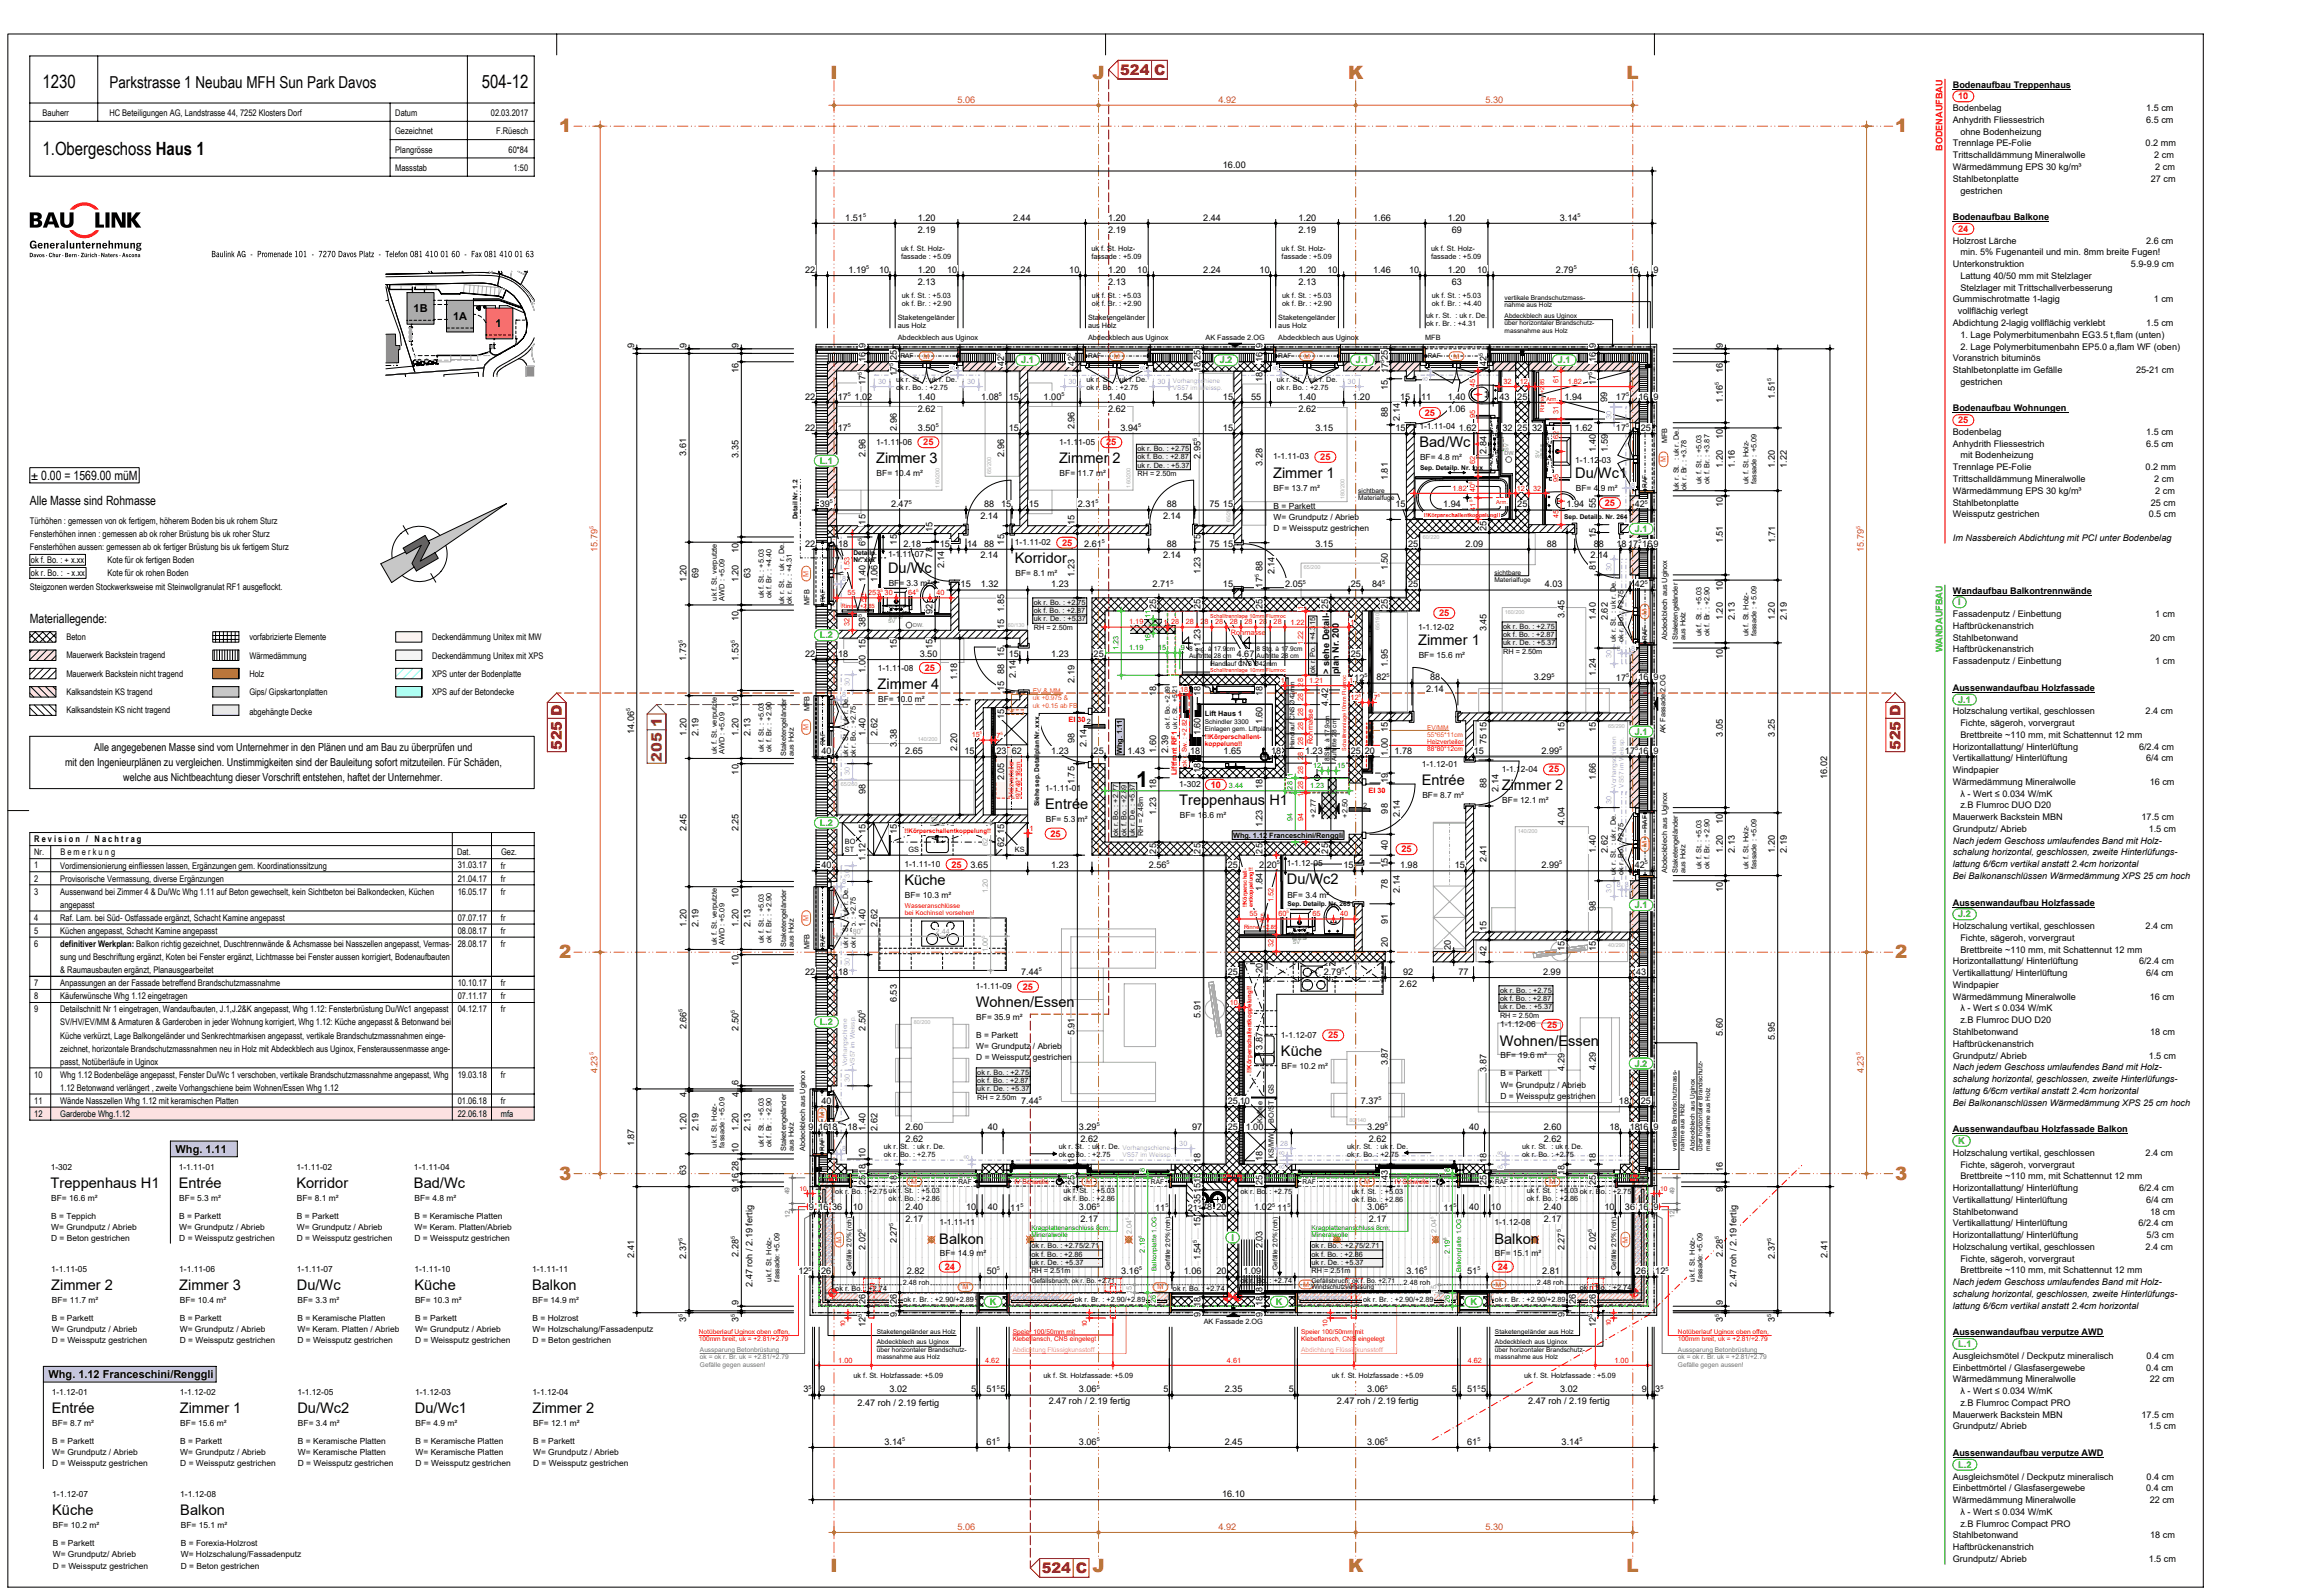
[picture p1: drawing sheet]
<svg xmlns="http://www.w3.org/2000/svg" width="880mm" height="610mm" viewBox="0 0 880 610" stroke-linecap="round" stroke-linejoin="round" font-family="sans-serif">
<defs><g id="words">
<text font-size="8.4" x="434.7" y="301.1">1</text>
<g font-size="7">
<text x="16.3" y="33.8">1230</text>
<text x="184.3" y="33.8">504-12</text>
<text x="16.3" y="59.4">1.Obergeschoss Haus 1</text>
</g>
<g font-size="7" fill="#c36e14">
<text x="317.7" y="30.3">I</text>
<text x="418" y="30.3">J</text>
<text x="515.8" y="30.3">K</text>
<text x="622.4" y="30.3">L</text>
<text x="214" y="50.6">1</text>
<text x="725.2" y="50.6">1</text>
<text x="214" y="366.5">2</text>
<text x="725.2" y="366.5">2</text>
<text x="214" y="451.2">3</text>
<text x="725.2" y="451.2">3</text>
<text x="317.7" y="601.1">I</text>
<text x="418" y="601.1">J</text>
<text x="515.8" y="601.1">K</text>
<text x="622.4" y="601.1">L</text>
</g>
<text font-size="6.3" x="41.9" y="33.8">Parkstrasse 1 Neubau MFH Sun Park Davos</text>
<g font-size="5.6" fill="#b20000">
<text x="428.6" y="28.7">524 C</text>
<text x="215" y="286.9" transform="rotate(-90 215 286.9)">525 D</text>
<text x="727.2" y="286.9" transform="rotate(-90 727.2 286.9)">525 D</text>
<text x="398.6" y="601.7">524 C</text>
</g>
<g font-size="5.6">
<text x="543.1" y="171.1">Bad/Wc</text>
<text x="335.2" y="177.1">Zimmer 3</text>
<text x="405.2" y="177.1">Zimmer 2</text>
<text x="487.1" y="182.7">Zimmer 1</text>
<text x="602.7" y="182.9">Du/Wc1</text>
<text x="388.3" y="215.5">Korridor</text>
<text x="339.8" y="219.1">Du/Wc</text>
<text x="542.6" y="246.8">Zimmer 1</text>
<text x="335.8" y="263.4">Zimmer 4</text>
<text x="544" y="300.2">Entrée</text>
<text x="574.6" y="302.2">Zimmer 2</text>
<text x="399.9" y="309.5">Entrée</text>
<text x="451.2" y="308.1">Treppenhaus H1</text>
<text x="346" y="338.5">Küche</text>
<text x="492.3" y="338.1">Du/Wc2</text>
<text x="373.3" y="385.2">Wohnen/Essen</text>
<text x="573.9" y="399.9">Wohnen/Essen</text>
<text x="490.1" y="403.9">Küche</text>
<text x="19.4" y="454.3">Treppenhaus H1</text>
<text x="68.4" y="454.3">Entrée</text>
<text x="113.4" y="454.3">Korridor</text>
<text x="158.4" y="454.3">Bad/Wc</text>
<text x="359.4" y="475.6">Balkon</text>
<text x="571.8" y="475.6">Balkon</text>
<text x="19.6" y="493.4">Zimmer 2</text>
<text x="68.6" y="493.4">Zimmer 3</text>
<text x="113.6" y="493.4">Du/Wc</text>
<text x="158.6" y="493.4">Küche</text>
<text x="203.6" y="493.4">Balkon</text>
<text x="19.8" y="540.5">Entrée</text>
<text x="68.8" y="540.5">Zimmer 1</text>
<text x="113.8" y="540.5">Du/Wc2</text>
<text x="158.8" y="540.5">Du/Wc1</text>
<text x="203.8" y="540.5">Zimmer 2</text>
<text x="20" y="579.6">Küche</text>
<text x="69" y="579.6">Balkon</text>
</g>
<text font-size="5.6" fill="#825028" x="253.2" y="291.3" transform="rotate(-90 253.2 291.3)">205 1</text>
<g font-size="4.9">
<text x="12" y="183.4">± 0.00 = 1569.00 müM</text>
<text x="11.4" y="193.2">Alle Masse sind Rohmasse</text>
<text x="11.4" y="238.4">Materiallegende:</text>
</g>
<g font-size="4.2">
<text x="158.3" y="119.3">1B</text>
<text x="173.4" y="122.3">1A</text>
<text x="189.5" y="125.2">1</text>
<text x="36" y="287.3">Alle angegebenen Masse sind vom Unternehmer in den Plänen und am Bau zu überprüfen und</text>
<text x="24.9" y="293">mit den Ingenieurplänen zu vergleichen. Unstimmigkeiten sind der Bauleitung sofort mitzuteilen. Für Schäden,</text>
<text x="47.2" y="298.7">welche aus Nichtbeachtung dieser Vorschrift entstehen, haftet der Unternehmer.</text>
<text x="67.2" y="440.9">Whg. 1.11</text>
<text x="18.6" y="527.1">Whg. 1.12 Franceschini/Renggli</text>
</g>
<g font-size="3.5">
<text x="747.2" y="33.5">Bodenaufbau Treppenhaus</text>
<text x="16.3" y="44.4">Bauherr</text>
<text x="41.9" y="44.4">HC Beteiligungen AG, Landstrasse 44, 7252 Klosters Dorf</text>
<text x="151.3" y="44.4">Datum</text>
<text x="187.8" y="44.4">02.03.2017</text>
<text x="747.2" y="42.5">Bodenbelag</text>
<text x="747.2" y="47">Anhydrith Fliessestrich</text>
<text x="821.1" y="47">6.5 cm</text>
<text x="821.2" y="42.5">1.5 cm</text>
<text x="151.2" y="51.4">Gezeichnet</text>
<text x="189.9" y="51.4">F.Rüesch</text>
<text x="750.1" y="51.5">ohne Bodenheizung</text>
<text x="151.3" y="58.4">Plangrösse</text>
<text x="194.6" y="58.4">60*84</text>
<text x="747.2" y="56">Trennlage PE-Folie</text>
<text x="820.9" y="56">0.2 mm</text>
<text x="151.2" y="65.4">Massstab</text>
<text x="196.5" y="65.4">1:50</text>
<text x="467.9" y="64.4">16.00</text>
<text x="747.2" y="60.5">Trittschalldämmung Mineralwolle</text>
<text x="747.2" y="65">Wärmedämmung EPS 30 kg/m³</text>
<text x="824.2" y="60.5">2 cm</text>
<text x="824.6" y="65">2 cm</text>
<text x="747.2" y="69.5">Stahlbetonplatte</text>
<text x="822.9" y="69.5">27 cm</text>
<text x="750.1" y="74">gestrichen</text>
<text x="323.4" y="84.4">1.51</text>
<text x="351.2" y="89">2.19</text>
<text x="351.2" y="84.4">1.20</text>
<text x="387.6" y="84.4">2.44</text>
<text x="424" y="89">2.19</text>
<text x="424" y="84.4">1.20</text>
<text x="460.4" y="84.4">2.44</text>
<text x="496.8" y="89">2.19</text>
<text x="496.8" y="84.4">1.20</text>
<text x="525.4" y="84.4">1.66</text>
<text x="554" y="84.4">1.20</text>
<text x="555.4" y="89">69</text>
<text x="596.8" y="84.4">3.14</text>
<text x="747.2" y="84.2">Bodenaufbau Balkone</text>
<text x="747.2" y="93.2">Holzrost Lärche</text>
<text x="821.1" y="93.2">2.6 cm</text>
<text x="750.1" y="97.7">min. 5% Fugenanteil und min. 8mm breite Fugen!</text>
<text x="308" y="104.4">22</text>
<text x="324.6" y="104.4">1.19</text>
<text x="336.3" y="104.4">10</text>
<text x="351.2" y="104.4">1.20</text>
<text x="362.3" y="104.4">10</text>
<text x="387.6" y="104.4">2.24</text>
<text x="409.1" y="104.4">10</text>
<text x="424" y="104.4">1.20</text>
<text x="435.1" y="104.4">10</text>
<text x="460.4" y="104.4">2.24</text>
<text x="481.9" y="104.4">10</text>
<text x="496.8" y="104.4">1.20</text>
<text x="507.9" y="104.4">10</text>
<text x="525.4" y="104.4">1.46</text>
<text x="539.1" y="104.4">10</text>
<text x="554" y="104.4">1.20</text>
<text x="565.1" y="104.4">10</text>
<text x="595.3" y="104.4">2.79</text>
<text x="623" y="104.4">16</text>
<text x="632.6" y="104.4">9</text>
<text x="747.2" y="102.2">Unterkonstruktion</text>
<text x="750.1" y="106.7">Lattung 40/50 mm mit Stelzlager</text>
<text x="815.3" y="102.2">5.9-9.9 cm</text>
<text x="351.2" y="109">2.13</text>
<text x="424" y="109">2.13</text>
<text x="496.8" y="109">2.13</text>
<text x="555.4" y="109">63</text>
<text x="750.1" y="111.2">Stelzlager mit Trittschallverbesserung</text>
<text x="747.2" y="115.7">Gummischrotmatte 1-lagig</text>
<text x="824" y="115.7">1 cm</text>
<text x="747.2" y="124.7">Abdichtung 2-lagig vollflächig verklebt</text>
<text x="749.1" y="120.2">vollflächig verlegt</text>
<text x="821.1" y="124.7">1.5 cm</text>
<text x="750.1" y="129.2">1. Lage Polymerbitumenbahn EG3.5 t,flam (unten)</text>
<text x="242.6" y="132.9" transform="rotate(-90 242.6 132.9)">9</text>
<text x="262.6" y="132.9" transform="rotate(-90 262.6 132.9)">9</text>
<text x="282.6" y="132.9" transform="rotate(-90 282.6 132.9)">9</text>
<text x="331.2" y="132.9" transform="rotate(-90 331.2 132.9)">9</text>
<text x="343.2" y="137.8" transform="rotate(-90 343.2 137.8)">25</text>
<text x="459.4" y="137.8" transform="rotate(-90 459.4 137.8)">25</text>
<text x="483.1" y="132.9" transform="rotate(-90 483.1 132.9)">9</text>
<text x="531.1" y="137.8" transform="rotate(-90 531.1 137.8)">25</text>
<text x="610.6" y="132.9" transform="rotate(-90 610.6 132.9)">9</text>
<text x="659.1" y="132.9" transform="rotate(-90 659.1 132.9)">9</text>
<text x="750.1" y="133.7">2. Lage Polymerbitumenbahn EP5.0 a,flam WF (oben)</text>
<text x="282.6" y="142.5" transform="rotate(-90 282.6 142.5)">16</text>
<text x="331.2" y="138.6" transform="rotate(-90 331.2 138.6)">16</text>
<text x="343.2" y="143.9" transform="rotate(-90 343.2 143.9)">17</text>
<text x="384.2" y="140.1" transform="rotate(-90 384.2 140.1)">42</text>
<text x="411.2" y="140.1" transform="rotate(-90 411.2 140.1)">42</text>
<text x="459.4" y="142.2" transform="rotate(-90 459.4 142.2)">18</text>
<text x="483.1" y="138.6" transform="rotate(-90 483.1 138.6)">16</text>
<text x="531.1" y="142.6" transform="rotate(-90 531.1 142.6)">17</text>
<text x="568.8" y="140.1" transform="rotate(-90 568.8 140.1)">42</text>
<text x="610.6" y="138.6" transform="rotate(-90 610.6 138.6)">16</text>
<text x="659.1" y="142.5" transform="rotate(-90 659.1 142.5)">16</text>
<text x="747.2" y="138.2">Voranstrich bituminös</text>
<text x="747.2" y="142.7">Stahlbetonplatte im Gefälle</text>
<text x="817.3" y="142.7">25-21 cm</text>
<text x="331.2" y="147.3" transform="rotate(-90 331.2 147.3)">17</text>
<text x="483.1" y="146.1" transform="rotate(-90 483.1 146.1)">18</text>
<text x="531.1" y="149.1" transform="rotate(-90 531.1 149.1)">15</text>
<text x="610.6" y="147.3" transform="rotate(-90 610.6 147.3)">17</text>
<text x="750.1" y="147.2">gestrichen</text>
<text x="308" y="152.9">22</text>
<text x="320.5" y="152.9">17</text>
<text x="327" y="152.8">1.02</text>
<text x="351.2" y="152.8">1.40</text>
<text x="375.4" y="152.8">1.08</text>
<text x="386" y="152.8">15</text>
<text x="399.3" y="152.8">1.00</text>
<text x="424" y="152.8">1.40</text>
<text x="449.6" y="152.8">1.54</text>
<text x="467.9" y="152.8">15</text>
<text x="478.7" y="152.8">55</text>
<text x="496.8" y="152.8">1.40</text>
<text x="517.4" y="152.8">1.20</text>
<text x="535.7" y="152.8">15</text>
<text x="543.8" y="152.9">11</text>
<text x="554" y="152.8">1.40</text>
<text x="573.7" y="152.8">43</text>
<text x="580.5" y="152.8">25</text>
<text x="598.6" y="152.8">1.94</text>
<text x="614.9" y="153.6" transform="rotate(-90 614.9 153.6)">99</text>
<text x="618.3" y="152.9">17</text>
<text x="626.9" y="152.8">16</text>
<text x="632.6" y="152.8">9</text>
<text x="659.1" y="153.9" transform="rotate(-90 659.1 153.9)">1.16</text>
<text x="679.1" y="152.5" transform="rotate(-90 679.1 152.5)">1.51</text>
<text x="351.2" y="157.4">2.62</text>
<text x="424" y="157.4">2.62</text>
<text x="496.8" y="157.4">2.62</text>
<text x="531.1" y="159.5" transform="rotate(-90 531.1 159.5)">88</text>
<text x="535.6" y="161" transform="rotate(-90 535.6 161)">2.14</text>
<text x="554" y="157.4">1.06</text>
<text x="747.2" y="157.3">Bodenaufbau Wohnungen</text>
<text x="308" y="164.9">22</text>
<text x="320.5" y="164.9">17</text>
<text x="343.2" y="164.8" transform="rotate(-90 343.2 164.8)">2.96</text>
<text x="351.2" y="164.8">3.50</text>
<text x="386" y="164.8">15</text>
<text x="411.2" y="164.2" transform="rotate(-90 411.2 164.2)">2.96</text>
<text x="428.7" y="164.8">3.94</text>
<text x="467.9" y="164.8">15</text>
<text x="503.3" y="164.8">3.15</text>
<text x="533.9" y="164.8">15</text>
<text x="558.2" y="164.8">1.62</text>
<text x="574.8" y="164.8">32</text>
<text x="580.5" y="164.8">25</text>
<text x="586.2" y="164.8">32</text>
<text x="602.6" y="164.8">1.62</text>
<text x="618.3" y="164.9">17</text>
<text x="627.8" y="164.8">25</text>
<text x="659.1" y="167.8" transform="rotate(-90 659.1 167.8)">10</text>
<text x="747.2" y="166.3">Bodenbelag</text>
<text x="821.2" y="166.3">1.5 cm</text>
<text x="568.8" y="173.6" transform="rotate(-90 568.8 173.6)">2.84</text>
<text x="610.6" y="172.9" transform="rotate(-90 610.6 172.9)">1.40</text>
<text x="615.2" y="172.9" transform="rotate(-90 615.2 172.9)">1.59</text>
<text x="747.2" y="170.8">Anhydrith Fliessestrich</text>
<text x="821.1" y="170.8">6.5 cm</text>
<text x="262.6" y="174.3" transform="rotate(-90 262.6 174.3)">3.61</text>
<text x="282.6" y="175.2" transform="rotate(-90 282.6 175.2)">3.35</text>
<text x="331.2" y="174.8" transform="rotate(-90 331.2 174.8)">2.96</text>
<text x="384.2" y="174.8" transform="rotate(-90 384.2 174.8)">2.96</text>
<text x="459.4" y="175.4" transform="rotate(-90 459.4 175.4)">2.95</text>
<text x="483.1" y="178.1" transform="rotate(-90 483.1 178.1)">3.28</text>
<text x="659.1" y="179" transform="rotate(-90 659.1 179)">1.20</text>
<text x="663.7" y="179" transform="rotate(-90 663.7 179)">1.16</text>
<text x="679.1" y="179" transform="rotate(-90 679.1 179)">1.20</text>
<text x="683.7" y="179" transform="rotate(-90 683.7 179)">1.22</text>
<text x="747.2" y="179.8">Trennlage PE-Folie</text>
<text x="750.1" y="175.3">mit Bodenheizung</text>
<text x="820.9" y="179.8">0.2 mm</text>
<text x="531.1" y="183.6" transform="rotate(-90 531.1 183.6)">1.81</text>
<text x="747.2" y="184.3">Trittschalldämmung Mineralwolle</text>
<text x="824.2" y="184.3">2 cm</text>
<text x="747.2" y="188.8">Wärmedämmung EPS 30 kg/m³</text>
<text x="824.6" y="188.8">2 cm</text>
<text x="313.7" y="194">39</text>
<text x="340.9" y="194.1">2.47</text>
<text x="376.5" y="194">88</text>
<text x="383" y="194">15</text>
<text x="393.7" y="194">15</text>
<text x="412.4" y="194">2.31</text>
<text x="446.4" y="194">88</text>
<text x="462.7" y="194">75</text>
<text x="467.9" y="194">15</text>
<text x="533.9" y="194">15</text>
<text x="552.2" y="194">1.94</text>
<text x="580.5" y="194">25</text>
<text x="599.4" y="194">1.94</text>
<text x="610.6" y="194.3" transform="rotate(-90 610.6 194.3)">55</text>
<text x="625.4" y="194.1">42</text>
<text x="659.1" y="193.8" transform="rotate(-90 659.1 193.8)">10</text>
<text x="747.2" y="193.3">Stahlbetonplatte</text>
<text x="747.2" y="197.8">Weissputz gestrichen</text>
<text x="822.1" y="197.8">0.5 cm</text>
<text x="822.9" y="193.3">25 cm</text>
<text x="11.4" y="200.5">Türhöhen : gemessen von ok fertigem, höherem Boden bis uk rohem Sturz</text>
<text x="331.2" y="200.6" transform="rotate(-90 331.2 200.6)">15</text>
<text x="356.8" y="203.6" transform="rotate(-90 356.8 203.6)">15</text>
<text x="375.1" y="198.6">2.14</text>
<text x="411.2" y="200.7" transform="rotate(-90 411.2 200.7)">15</text>
<text x="445" y="198.6">2.14</text>
<text x="568.8" y="203" transform="rotate(-90 568.8 203)">25</text>
<text x="11.4" y="205.5">Fensterhöhen innen : gemessen ab ok roher Brüstung bis uk roher Sturz</text>
<text x="308" y="209">22</text>
<text x="320.7" y="209">18</text>
<text x="331.2" y="208.8" transform="rotate(-90 331.2 208.8)">6</text>
<text x="343.2" y="208.3" transform="rotate(-90 343.2 208.3)">15</text>
<text x="345.6" y="209">2.18</text>
<text x="359.6" y="209">15</text>
<text x="370" y="209.1">14</text>
<text x="376.5" y="209">88</text>
<text x="384.2" y="208.3" transform="rotate(-90 384.2 208.3)">15</text>
<text x="414.8" y="209">2.61</text>
<text x="446.4" y="209">88</text>
<text x="459.4" y="208.3" transform="rotate(-90 459.4 208.3)">15</text>
<text x="462.7" y="209">75</text>
<text x="467.9" y="209">15</text>
<text x="503.3" y="209">3.15</text>
<text x="538.7" y="209">25</text>
<text x="560.7" y="209">2.09</text>
<text x="591.8" y="209">88</text>
<text x="609.8" y="209">88</text>
<text x="610.6" y="205.7" transform="rotate(-90 610.6 205.7)">15</text>
<text x="618.5" y="209">18</text>
<text x="623" y="209.1">17</text>
<text x="628.4" y="209">16</text>
<text x="632.6" y="209">9</text>
<text x="659.1" y="207.8" transform="rotate(-90 659.1 207.8)">1.51</text>
<text x="679.2" y="207.8" transform="rotate(-90 679.2 207.8)">1.71</text>
<text x="747.2" y="206.8">Im Nassbereich Abdichtung mit PCI unter Bodenbelag</text>
<text x="11.4" y="210.5">Fensterhöhen aussen: gemessen ab ok fertiger Brüstung bis uk fertigem Sturz</text>
<text x="11.8" y="215.3">ok f. Bo. : + x.xx</text>
<text x="41.1" y="215.3">Kote für ok fertigen Boden</text>
<text x="282.6" y="211.5" transform="rotate(-90 282.6 211.5)">10</text>
<text x="356.8" y="213.2" transform="rotate(-90 356.8 213.2)">78</text>
<text x="375.1" y="213.6">2.14</text>
<text x="445" y="213.6">2.14</text>
<text x="608.6" y="213.6">2.14</text>
<text x="11.8" y="220.3">ok r. Bo. : - x.xx</text>
<text x="41.1" y="220.3">Kote für ok rohen Boden</text>
<text x="267.2" y="221.2" transform="rotate(-90 267.2 221.2)">69</text>
<text x="287.2" y="221.2" transform="rotate(-90 287.2 221.2)">63</text>
<text x="361.3" y="217.4" transform="rotate(-90 361.3 217.4)">2.14</text>
<text x="411.2" y="220.7" transform="rotate(-90 411.2 220.7)">1.23</text>
<text x="459.4" y="219.7" transform="rotate(-90 459.4 219.7)">1.23</text>
<text x="483.1" y="218.2" transform="rotate(-90 483.1 218.2)">88</text>
<text x="487.6" y="219.7" transform="rotate(-90 487.6 219.7)">2.14</text>
<text x="531.1" y="218.2" transform="rotate(-90 531.1 218.2)">1.50</text>
<text x="610.6" y="217.9" transform="rotate(-90 610.6 217.9)">81</text>
<text x="11.4" y="225.5">Steigzonen werden Stockwerksweise mit Steinwollgranulat RF1 ausgeflockt.</text>
<text x="262.6" y="222.7" transform="rotate(-90 262.6 222.7)">1.20</text>
<text x="282.6" y="222.7" transform="rotate(-90 282.6 222.7)">1.20</text>
<text x="331.2" y="222.7" transform="rotate(-90 331.2 222.7)">1.40</text>
<text x="335.7" y="222.7" transform="rotate(-90 335.7 222.7)">1.06</text>
<text x="367.6" y="224.6">15</text>
<text x="375.3" y="224.6">1.32</text>
<text x="402.2" y="224.6">1.23</text>
<text x="441" y="224.7">2.71</text>
<text x="467.9" y="224.6">15</text>
<text x="483.1" y="224.7" transform="rotate(-90 483.1 224.7)">17</text>
<text x="491.7" y="224.6">2.05</text>
<text x="516.8" y="224.6">25</text>
<text x="525" y="224.6">84</text>
<text x="538.7" y="224.6">25</text>
<text x="591" y="224.6">4.03</text>
<text x="625.4" y="224.7">42</text>
<text x="659.1" y="226" transform="rotate(-90 659.1 226)">10</text>
<text x="747.2" y="227">Wandaufbau Balkontrennwände</text>
<text x="384.2" y="233.9" transform="rotate(-90 384.2 233.9)">1.85</text>
<text x="442.4" y="233" transform="rotate(-90 442.4 233)">25</text>
<text x="459.4" y="233" transform="rotate(-90 459.4 233)">25</text>
<text x="483.1" y="233" transform="rotate(-90 483.1 233)">25</text>
<text x="508.2" y="233" transform="rotate(-90 508.2 233)">25</text>
<text x="531.1" y="233" transform="rotate(-90 531.1 233)">25</text>
<text x="282.6" y="237.5" transform="rotate(-90 282.6 237.5)">10</text>
<text x="331.2" y="239.7" transform="rotate(-90 331.2 239.7)">38</text>
<text x="356.8" y="234.9" transform="rotate(-90 356.8 234.9)">92</text>
<text x="598.6" y="236.3" transform="rotate(-90 598.6 236.3)">3.45</text>
<text x="610.6" y="237.2" transform="rotate(-90 610.6 237.2)">1.40</text>
<text x="615.2" y="237.2" transform="rotate(-90 615.2 237.2)">2.62</text>
<text x="659.1" y="237.2" transform="rotate(-90 659.1 237.2)">1.20</text>
<text x="663.7" y="237.2" transform="rotate(-90 663.7 237.2)">2.13</text>
<text x="679.1" y="237.2" transform="rotate(-90 679.1 237.2)">1.20</text>
<text x="683.7" y="237.2" transform="rotate(-90 683.7 237.2)">2.19</text>
<text x="747.2" y="236">Fassadenputz / Einbettung</text>
<text x="824.6" y="236">1 cm</text>
<text x="25.4" y="244.8">Beton</text>
<text x="95.4" y="244.8">vorfabrizierte Elemente</text>
<text x="165.4" y="244.8">Deckendämmung Unitex mit MW</text>
<text x="384.2" y="240.6" transform="rotate(-90 384.2 240.6)">15</text>
<text x="568.8" y="241.5" transform="rotate(-90 568.8 241.5)">3.45</text>
<text x="747.2" y="240.5">Haftbrückenanstrich</text>
<text x="747.2" y="245">Stahlbetonwand</text>
<text x="822.7" y="245">20 cm</text>
<text x="25.4" y="251.8">Mauerwerk Backstein tragend</text>
<text x="95.4" y="251.8">Wärmedämmung</text>
<text x="165.4" y="251.8">Deckendämmung Unitex mit XPS</text>
<text x="308" y="251.3">22</text>
<text x="320.7" y="251.2">18</text>
<text x="331.2" y="248.3" transform="rotate(-90 331.2 248.3)">15</text>
<text x="343.2" y="248.3" transform="rotate(-90 343.2 248.3)">15</text>
<text x="351.9" y="251.2">3.50</text>
<text x="356.8" y="248.3" transform="rotate(-90 356.8 248.3)">15</text>
<text x="384.2" y="251.3" transform="rotate(-90 384.2 251.3)">15</text>
<text x="386" y="251.2">15</text>
<text x="402.2" y="251.2">1.23</text>
<text x="418.4" y="251.2">25</text>
<text x="459.4" y="247.3" transform="rotate(-90 459.4 247.3)">1.23</text>
<text x="473.2" y="251.2">4.67</text>
<text x="516.8" y="251.2">25</text>
<text x="747.2" y="249.5">Haftbrückenanstrich</text>
<text x="262.6" y="252.6" transform="rotate(-90 262.6 252.6)">1.73</text>
<text x="282.6" y="252.6" transform="rotate(-90 282.6 252.6)">1.53</text>
<text x="331.2" y="257.4" transform="rotate(-90 331.2 257.4)">1.00</text>
<text x="384.2" y="257.7" transform="rotate(-90 384.2 257.7)">88</text>
<text x="508.5" y="257.9" transform="rotate(-90 508.5 257.9)">&gt; siehe Detail-</text>
<text x="512.3" y="257.9" transform="rotate(-90 512.3 257.9)">plan Nr. 200</text>
<text x="531.1" y="255.1" transform="rotate(-90 531.1 255.1)">1.95</text>
<text x="659.1" y="252" transform="rotate(-90 659.1 252)">10</text>
<text x="747.2" y="254">Fassadenputz / Einbettung</text>
<text x="824.6" y="254">1 cm</text>
<text x="25.4" y="258.8">Mauerwerk Backstein nicht tragend</text>
<text x="95.4" y="258.8">Holz</text>
<text x="165.4" y="258.8">XPS unter der Bodenplatte</text>
<text x="366.2" y="260.2" transform="rotate(-90 366.2 260.2)">1.18</text>
<text x="388.7" y="259.2" transform="rotate(-90 388.7 259.2)">2.14</text>
<text x="411.2" y="261.1" transform="rotate(-90 411.2 261.1)">2.19</text>
<text x="518.2" y="260.3">12</text>
<text x="526.6" y="260.2">82</text>
<text x="547.1" y="260.2">88</text>
<text x="586.8" y="260.2">3.29</text>
<text x="610.6" y="258.4" transform="rotate(-90 610.6 258.4)">1.24</text>
<text x="618.3" y="260.3">17</text>
<text x="626.9" y="260.2">16</text>
<text x="632.6" y="260.2">9</text>
<text x="25.4" y="265.8">Kalksandstein KS tragend</text>
<text x="95.4" y="265.8">Gips/ Gipskartonplatten</text>
<text x="165.4" y="265.8">XPS auf der Betondecke</text>
<text x="384.2" y="264.2" transform="rotate(-90 384.2 264.2)">15</text>
<text x="442.4" y="266" transform="rotate(-90 442.4 266)">18</text>
<text x="459.4" y="266" transform="rotate(-90 459.4 266)">18</text>
<text x="483.1" y="266" transform="rotate(-90 483.1 266)">18</text>
<text x="545.7" y="264.8">2.14</text>
<text x="747.2" y="264.2">Aussenwandaufbau Holzfassade</text>
<text x="25.4" y="272.8">Kalksandstein KS nicht tragend</text>
<text x="95.4" y="273.3">abgehängte Decke</text>
<text x="282.6" y="270.2" transform="rotate(-90 282.6 270.2)">10</text>
<text x="384.2" y="274.9" transform="rotate(-90 384.2 274.9)">15</text>
<text x="508.2" y="270" transform="rotate(-90 508.2 270)">4.42</text>
<text x="747.2" y="273.2">Holzschalung vertikal, geschlossen</text>
<text x="820.9" y="273.2">2.4 cm</text>
<text x="242.6" y="280.7" transform="rotate(-90 242.6 280.7)">14.06</text>
<text x="262.6" y="281.4" transform="rotate(-90 262.6 281.4)">1.20</text>
<text x="267.2" y="281.4" transform="rotate(-90 267.2 281.4)">2.19</text>
<text x="282.6" y="281.4" transform="rotate(-90 282.6 281.4)">1.20</text>
<text x="287.2" y="281.4" transform="rotate(-90 287.2 281.4)">2.13</text>
<text x="331.2" y="281.4" transform="rotate(-90 331.2 281.4)">1.40</text>
<text x="335.7" y="281.4" transform="rotate(-90 335.7 281.4)">2.62</text>
<text x="459.4" y="281.2" transform="rotate(-90 459.4 281.2)">1.60</text>
<text x="483.1" y="277" transform="rotate(-90 483.1 277)">1.60</text>
<text x="531.1" y="279.9" transform="rotate(-90 531.1 279.9)">15</text>
<text x="568.8" y="279.9" transform="rotate(-90 568.8 279.9)">15</text>
<text x="598.6" y="279.9" transform="rotate(-90 598.6 279.9)">15</text>
<text x="610.6" y="279.9" transform="rotate(-90 610.6 279.9)">15</text>
<text x="659.1" y="281.7" transform="rotate(-90 659.1 281.7)">3.05</text>
<text x="679.1" y="281.7" transform="rotate(-90 679.1 281.7)">3.25</text>
<text x="750.1" y="277.7">Fichte, sägeroh, vorvergraut</text>
<text x="343.2" y="285.6" transform="rotate(-90 343.2 285.6)">3.38</text>
<text x="366.2" y="287.2" transform="rotate(-90 366.2 287.2)">2.20</text>
<text x="411.2" y="284.1" transform="rotate(-90 411.2 284.1)">98</text>
<text x="415.7" y="285.6" transform="rotate(-90 415.7 285.6)">2.14</text>
<text x="442.4" y="288" transform="rotate(-90 442.4 288)">1.60</text>
<text x="446.9" y="288" transform="rotate(-90 446.9 288)">2.39</text>
<text x="568.8" y="284.6" transform="rotate(-90 568.8 284.6)">75</text>
<text x="747.2" y="286.7">Horizontallattung/ Hinterlüftung</text>
<text x="750.1" y="282.2">Brettbreite ~110 mm, mit Schattennut 12 mm</text>
<text x="818.4" y="286.7">6/2.4 cm</text>
<text x="314.3" y="288.4">40</text>
<text x="346.3" y="288.4">2.65</text>
<text x="369" y="288.4">15</text>
<text x="381.2" y="288.4">23</text>
<text x="387.1" y="288.4">62</text>
<text x="402.2" y="288.4">1.23</text>
<text x="418.4" y="288.4">25</text>
<text x="431.4" y="288.4">1.43</text>
<text x="455.3" y="288.4">18</text>
<text x="468.2" y="288.4">1.65</text>
<text x="486.3" y="288.4">18</text>
<text x="499.3" y="288.4">1.23</text>
<text x="516.8" y="288.4">25</text>
<text x="522.2" y="288.4">20</text>
<text x="531.1" y="289" transform="rotate(-90 531.1 289)">1.00</text>
<text x="533.5" y="288.2">1.78</text>
<text x="563.8" y="288.4">15</text>
<text x="589.8" y="288.4">2.99</text>
<text x="621.7" y="288.5">17</text>
<text x="626.9" y="288.4">16</text>
<text x="632.6" y="288.4">9</text>
<text x="747.2" y="291.2">Vertikallattung/ Hinterlüftung</text>
<text x="821.1" y="291.2">6/4 cm</text>
<text x="282.6" y="296.2" transform="rotate(-90 282.6 296.2)">10</text>
<text x="384.2" y="298.5" transform="rotate(-90 384.2 298.5)">2.05</text>
<text x="411.2" y="299.9" transform="rotate(-90 411.2 299.9)">1.75</text>
<text x="459.4" y="295.7" transform="rotate(-90 459.4 295.7)">18</text>
<text x="531.1" y="299.6" transform="rotate(-90 531.1 299.6)">19</text>
<text x="610.6" y="298.5" transform="rotate(-90 610.6 298.5)">1.66</text>
<text x="699.1" y="297.9" transform="rotate(-90 699.1 297.9)">16.02</text>
<text x="747.2" y="295.7">Windpapier</text>
<text x="331.2" y="303.7" transform="rotate(-90 331.2 303.7)">98</text>
<text x="442.4" y="301.6" transform="rotate(-90 442.4 301.6)">18</text>
<text x="483.1" y="301.6" transform="rotate(-90 483.1 301.6)">18</text>
<text x="568.8" y="301.3" transform="rotate(-90 568.8 301.3)">88</text>
<text x="573.3" y="302.8" transform="rotate(-90 573.3 302.8)">2.14</text>
<text x="747.2" y="300.2">Wärmedämmung Mineralwolle</text>
<text x="750.1" y="304.7">λ - Wert ≤ 0.034 W/mK</text>
<text x="822.5" y="300.2">16 cm</text>
<text x="442.4" y="311.7" transform="rotate(-90 442.4 311.7)">1.23</text>
<text x="531.1" y="311.1" transform="rotate(-90 531.1 311.1)">98</text>
<text x="750.1" y="309.2">z.B Flumroc DUO D20</text>
<text x="262.6" y="317.9" transform="rotate(-90 262.6 317.9)">2.45</text>
<text x="282.6" y="317.9" transform="rotate(-90 282.6 317.9)">2.25</text>
<text x="483.1" y="316.4" transform="rotate(-90 483.1 316.4)">1.23</text>
<text x="535.6" y="312.6" transform="rotate(-90 535.6 312.6)">2.14</text>
<text x="598.6" y="315.4" transform="rotate(-90 598.6 315.4)">4.04</text>
<text x="659.1" y="315" transform="rotate(-90 659.1 315)">10</text>
<text x="747.2" y="313.7">Mauerwerk Backstein MBN</text>
<text x="819.4" y="313.7">17.5 cm</text>
<text x="13.1" y="322.1">R e v i s i o n / N a c h t r a g</text>
<text x="331.2" y="318.9" transform="rotate(-90 331.2 318.9)">15</text>
<text x="343.2" y="318.9" transform="rotate(-90 343.2 318.9)">15</text>
<text x="384.2" y="318.9" transform="rotate(-90 384.2 318.9)">15</text>
<text x="747.2" y="318.2">Grundputz/ Abrieb</text>
<text x="747.2" y="322.7">Nach jedem Geschoss umlaufendes Band mit Holz-</text>
<text x="822.1" y="318.2">1.5 cm</text>
<text x="13.1" y="327.1">Nr.</text>
<text x="23.1" y="327.1">B e m e r k u n g</text>
<text x="174.9" y="327.1">Dat.</text>
<text x="191.7" y="327.1">Gez.</text>
<text x="331.2" y="329.2" transform="rotate(-90 331.2 329.2)">1.12</text>
<text x="384.2" y="324.1" transform="rotate(-90 384.2 324.1)">62</text>
<text x="442.4" y="326.4" transform="rotate(-90 442.4 326.4)">25</text>
<text x="459.4" y="326.4" transform="rotate(-90 459.4 326.4)">25</text>
<text x="483.1" y="326.4" transform="rotate(-90 483.1 326.4)">25</text>
<text x="508.2" y="326.4" transform="rotate(-90 508.2 326.4)">25</text>
<text x="531.1" y="324.9" transform="rotate(-90 531.1 324.9)">40</text>
<text x="568.8" y="329.8" transform="rotate(-90 568.8 329.8)">2.41</text>
<text x="610.6" y="326.2" transform="rotate(-90 610.6 326.2)">1.40</text>
<text x="615.2" y="326.2" transform="rotate(-90 615.2 326.2)">2.62</text>
<text x="659.1" y="326.2" transform="rotate(-90 659.1 326.2)">1.20</text>
<text x="663.7" y="326.2" transform="rotate(-90 663.7 326.2)">2.13</text>
<text x="679.1" y="326.2" transform="rotate(-90 679.1 326.2)">1.20</text>
<text x="683.7" y="326.2" transform="rotate(-90 683.7 326.2)">2.19</text>
<text x="747.2" y="327.2">schalung horizontal, geschlossen, zweite Hinterlüfungs-</text>
<text x="13.1" y="332.1">1</text>
<text x="23" y="332.2">Vordimensionierung einfliessen lassen, Ergänzungen gem. Koordinationssitzung</text>
<text x="175.1" y="332.1">31.03.17</text>
<text x="191.7" y="332.2">fr</text>
<text x="314.3" y="332">40</text>
<text x="371.3" y="332">3.65</text>
<text x="402.2" y="332">1.23</text>
<text x="439.5" y="332">2.56</text>
<text x="469.7" y="332">25</text>
<text x="481.8" y="332">2.20</text>
<text x="514" y="332">15</text>
<text x="531.1" y="331.9" transform="rotate(-90 531.1 331.9)">15</text>
<text x="535.7" y="332">1.98</text>
<text x="556.6" y="332">15</text>
<text x="589.8" y="332">2.99</text>
<text x="625.4" y="332.1">42</text>
<text x="747.2" y="331.7">lattung 6/6cm vertikal anstatt 2.4cm horizontal</text>
<text x="13.1" y="337.1">2</text>
<text x="23" y="337.2">Provisorische Vermassung, diverse Ergänzungen</text>
<text x="175.1" y="337.1">21.04.17</text>
<text x="191.7" y="337.2">fr</text>
<text x="483.1" y="340.6" transform="rotate(-90 483.1 340.6)">1.84</text>
<text x="531.1" y="339.9" transform="rotate(-90 531.1 339.9)">78</text>
<text x="535.6" y="341.4" transform="rotate(-90 535.6 341.4)">2.14</text>
<text x="659.1" y="341" transform="rotate(-90 659.1 341)">10</text>
<text x="747.2" y="336.2">Bei Balkonanschlüssen Wärmedämmung XPS 25 cm hoch</text>
<text x="13.1" y="342.1">3</text>
<text x="23" y="342.2">Aussenwand bei Zimmer 4 &amp; Du/Wc Whg 1.11 auf Beton gewechselt, kein Sichtbeton bei Balkondecken, Küchen</text>
<text x="23" y="347.2">angepasst</text>
<text x="175.1" y="342.1">16.05.17</text>
<text x="191.7" y="342.2">fr</text>
<text x="282.6" y="343.3" transform="rotate(-90 282.6 343.3)">10</text>
<text x="747.2" y="346.3">Aussenwandaufbau Holzfassade</text>
<text x="13.1" y="352.1">4</text>
<text x="23" y="352.2">Raf. Lam. bei Süd- Ostfassade ergänzt, Schacht Kamine angepasst</text>
<text x="175.1" y="352.1">07.07.17</text>
<text x="191.7" y="352.2">fr</text>
<text x="531.1" y="353.4" transform="rotate(-90 531.1 353.4)">91</text>
<text x="610.6" y="348.5" transform="rotate(-90 610.6 348.5)">98</text>
<text x="13.1" y="357.1">5</text>
<text x="23" y="357.2">Küchen angepasst, Schacht Kamine angepasst</text>
<text x="175.1" y="357.1">08.08.17</text>
<text x="191.7" y="357.2">fr</text>
<text x="262.6" y="354.4" transform="rotate(-90 262.6 354.4)">1.20</text>
<text x="267.2" y="354.4" transform="rotate(-90 267.2 354.4)">2.19</text>
<text x="282.6" y="354.4" transform="rotate(-90 282.6 354.4)">1.20</text>
<text x="287.2" y="354.4" transform="rotate(-90 287.2 354.4)">2.13</text>
<text x="331.2" y="354.4" transform="rotate(-90 331.2 354.4)">1.40</text>
<text x="335.7" y="354.4" transform="rotate(-90 335.7 354.4)">2.62</text>
<text x="568.8" y="356" transform="rotate(-90 568.8 356)">15</text>
<text x="747.2" y="355.3">Holzschalung vertikal, geschlossen</text>
<text x="750.1" y="359.8">Fichte, sägeroh, vorvergraut</text>
<text x="820.9" y="355.3">2.4 cm</text>
<text x="13.1" y="362.1">6</text>
<text x="23" y="362.2">definitiver Werkplan: Balkon richtig gezeichnet, Duschtrennwände &amp; Achsmasse bei Nasszellen angepasst, Vermas-</text>
<text x="175.1" y="362.1">28.08.17</text>
<text x="191.7" y="362.2">fr</text>
<text x="531.1" y="362.3" transform="rotate(-90 531.1 362.3)">20</text>
<text x="555.2" y="363.4" transform="rotate(-90 555.2 363.4)">20</text>
<text x="568.8" y="365.5" transform="rotate(-90 568.8 365.5)">42</text>
<text x="598.6" y="363.7" transform="rotate(-90 598.6 363.7)">15</text>
<text x="610.6" y="363.7" transform="rotate(-90 610.6 363.7)">15</text>
<text x="750.1" y="364.3">Brettbreite ~110 mm, mit Schattennut 12 mm</text>
<text x="23" y="367.2">sung und Beschriftung ergänzt, Koten bei Fenster ergänzt, Lichtmasse bei Fenster aussen korrigiert, Bodenaufbauten</text>
<text x="282.6" y="369.3" transform="rotate(-90 282.6 369.3)">10</text>
<text x="747.2" y="368.8">Horizontallattung/ Hinterlüftung</text>
<text x="818.4" y="368.8">6/2.4 cm</text>
<text x="13.1" y="377.1">7</text>
<text x="23" y="372.2">&amp; Raumausbauten ergänzt, Planausgearbeitet</text>
<text x="23" y="377.2">Anpassungen an der Fassade betreffend Brandschutzmassnahme</text>
<text x="175.1" y="377.1">10.10.17</text>
<text x="191.7" y="377.2">fr</text>
<text x="308" y="372.9">22</text>
<text x="320.7" y="372.8">18</text>
<text x="390.7" y="372.9">7.44</text>
<text x="469.7" y="372.8">25</text>
<text x="483.1" y="372" transform="rotate(-90 483.1 372)">20</text>
<text x="506.5" y="372.8">2.79</text>
<text x="535.4" y="377.4">2.62</text>
<text x="536.9" y="372.8">92</text>
<text x="558" y="372.9">77</text>
<text x="590.4" y="372.8">2.99</text>
<text x="626" y="372.8">43</text>
<text x="747.2" y="373.3">Vertikallattung/ Hinterlüftung</text>
<text x="747.2" y="377.8">Windpapier</text>
<text x="821.1" y="373.3">6/4 cm</text>
<text x="13.1" y="382.1">8</text>
<text x="23" y="382.2">Käuferwünsche Whg 1.12 eingetragen</text>
<text x="175.1" y="382.1">07.11.17</text>
<text x="191.7" y="382.2">fr</text>
<text x="343.2" y="383.3" transform="rotate(-90 343.2 383.3)">6.53</text>
<text x="747.2" y="382.3">Wärmedämmung Mineralwolle</text>
<text x="822.5" y="382.3">16 cm</text>
<text x="13.1" y="387.1">9</text>
<text x="23" y="387.2">Detailschnitt Nr 1 eingetragen, Wandaufbauten, J.1,J.2&amp;K angepasst, Whg 1.12: Fensterbrüstung Du/Wc1 angepasst</text>
<text x="175.1" y="387.1">04.12.17</text>
<text x="191.7" y="387.2">fr</text>
<text x="459.4" y="389.2" transform="rotate(-90 459.4 389.2)">5.91</text>
<text x="750.1" y="386.8">λ - Wert ≤ 0.034 W/mK</text>
<text x="23" y="392.2">SV/HV/EV/MM &amp; Armaturen &amp; Garderoben in jeder Wohnung korrigiert, Whg 1.12: Küche angepasst &amp; Betonwand bei</text>
<text x="262.6" y="393.7" transform="rotate(-90 262.6 393.7)">2.66</text>
<text x="282.6" y="394.1" transform="rotate(-90 282.6 394.1)">2.50</text>
<text x="331.2" y="394.1" transform="rotate(-90 331.2 394.1)">2.50</text>
<text x="411.2" y="396" transform="rotate(-90 411.2 396)">5.91</text>
<text x="747.2" y="395.8">Stahlbetonwand</text>
<text x="750.1" y="391.3">z.B Flumroc DUO D20</text>
<text x="822.7" y="395.8">18 cm</text>
<text x="23" y="397.2">Küche verkürzt, Lage Balkongeländer und Senkrechtmarkisen angepasst, vertikale Brandschutzmassnahmen einge-</text>
<text x="483.1" y="401.4" transform="rotate(-90 483.1 401.4)">3.87</text>
<text x="659.1" y="396.2" transform="rotate(-90 659.1 396.2)">5.60</text>
<text x="679.1" y="397.7" transform="rotate(-90 679.1 397.7)">5.95</text>
<text x="747.2" y="400.3">Haftbrückenanstrich</text>
<text x="23" y="402.2">zeichnet, horizontale Brandschutzmassnahmen neu in Holz mit Abdeckblech aus Uginox, Fensteraussenmasse ange-</text>
<text x="23" y="407.2">passt, Notüberläufe in Uginox</text>
<text x="531.1" y="407.5" transform="rotate(-90 531.1 407.5)">3.87</text>
<text x="747.2" y="404.8">Grundputz/ Abrieb</text>
<text x="822.1" y="404.8">1.5 cm</text>
<text x="13.1" y="412.1">10</text>
<text x="23" y="412.2">Whg 1.12 Bodenbeläge angepasst, Fenster Du/Wc 1 verschoben, vertikale Brandschutzmassnahme angepasst, Whg</text>
<text x="175.1" y="412.1">19.03.18</text>
<text x="191.7" y="412.2">fr</text>
<text x="568.8" y="409.9" transform="rotate(-90 568.8 409.9)">3.87</text>
<text x="598.6" y="409.5" transform="rotate(-90 598.6 409.5)">4.29</text>
<text x="610.6" y="409.1" transform="rotate(-90 610.6 409.1)">4.29</text>
<text x="747.2" y="409.3">Nach jedem Geschoss umlaufendes Band mit Holz-</text>
<text x="747.2" y="413.8">schalung horizontal, geschlossen, zweite Hinterlüfungs-</text>
<text x="23" y="417.2">1.12 Betonwand verlängert , zweite Vorhangschiene beim Wohnen/Essen Whg 1.12</text>
<text x="262.6" y="419.5" transform="rotate(-90 262.6 419.5)">4</text>
<text x="282.6" y="414.8" transform="rotate(-90 282.6 414.8)">6</text>
<text x="282.6" y="419.5" transform="rotate(-90 282.6 419.5)">4</text>
<text x="747.2" y="418.3">lattung 6/6cm vertikal anstatt 2.4cm horizontal</text>
<text x="13.1" y="422.1">11</text>
<text x="23" y="422.2">Wände Nasszellen Whg 1.12 mit keramischen Platten</text>
<text x="175.1" y="422.1">01.06.18</text>
<text x="191.7" y="422.2">fr</text>
<text x="314.3" y="422.2">40</text>
<text x="390.7" y="422.3">7.44</text>
<text x="469.7" y="422.2">25</text>
<text x="474.3" y="422.2">10</text>
<text x="520.6" y="422.2">7.37</text>
<text x="619.4" y="422.2">18</text>
<text x="627.8" y="422.2">25</text>
<text x="747.2" y="422.8">Bei Balkonanschlüssen Wärmedämmung XPS 25 cm hoch</text>
<text x="13.1" y="427.1">12</text>
<text x="23" y="427.2">Garderobe Whg.1.12</text>
<text x="175.1" y="427.1">22.06.18</text>
<text x="191.7" y="427.2">mfa</text>
<text x="262.6" y="432.6" transform="rotate(-90 262.6 432.6)">1.20</text>
<text x="267.2" y="432.6" transform="rotate(-90 267.2 432.6)">2.19</text>
<text x="282.6" y="432.6" transform="rotate(-90 282.6 432.6)">1.20</text>
<text x="287.2" y="432.6" transform="rotate(-90 287.2 432.6)">2.13</text>
<text x="309.4" y="432.2">9</text>
<text x="313.1" y="432.2">16</text>
<text x="316.5" y="432.2">18</text>
<text x="324.2" y="432.2">18</text>
<text x="331.2" y="432.6" transform="rotate(-90 331.2 432.6)">1.40</text>
<text x="335.8" y="432.6" transform="rotate(-90 335.8 432.6)">2.62</text>
<text x="346.5" y="432.2">2.60</text>
<text x="346.5" y="436.8">2.62</text>
<text x="377.9" y="432.2">40</text>
<text x="412.8" y="432.2">3.29</text>
<text x="413.4" y="436.8">2.62</text>
<text x="456.1" y="432.2">97</text>
<text x="469.7" y="432.2">25</text>
<text x="476.6" y="432.3">1.00</text>
<text x="523.1" y="432.2">3.29</text>
<text x="523.7" y="436.8">2.62</text>
<text x="562.1" y="432.2">40</text>
<text x="590.7" y="432.2">2.60</text>
<text x="590.7" y="436.8">2.62</text>
<text x="615.8" y="432.2">18</text>
<text x="623.5" y="432.2">18</text>
<text x="626.9" y="432.2">16</text>
<text x="632.6" y="432.2">9</text>
<text x="747.2" y="433">Aussenwandaufbau Holzfassade Balkon</text>
<text x="242.6" y="438.5" transform="rotate(-90 242.6 438.5)">1.87</text>
<text x="282.6" y="440.8" transform="rotate(-90 282.6 440.8)">10</text>
<text x="331.2" y="442.8" transform="rotate(-90 331.2 442.8)">10</text>
<text x="747.2" y="442">Holzschalung vertikal, geschlossen</text>
<text x="820.9" y="442">2.4 cm</text>
<text x="262.6" y="449.4" transform="rotate(-90 262.6 449.4)">63</text>
<text x="282.6" y="447.9" transform="rotate(-90 282.6 447.9)">28</text>
<text x="331.2" y="448.9" transform="rotate(-90 331.2 448.9)">18</text>
<text x="411.2" y="444.8" transform="rotate(-90 411.2 444.8)">18</text>
<text x="459.4" y="444.8" transform="rotate(-90 459.4 444.8)">18</text>
<text x="483.1" y="444.1" transform="rotate(-90 483.1 444.1)">18</text>
<text x="568.8" y="444.8" transform="rotate(-90 568.8 444.8)">18</text>
<text x="598.6" y="449.3" transform="rotate(-90 598.6 449.3)">18</text>
<text x="610.6" y="444.8" transform="rotate(-90 610.6 444.8)">18</text>
<text x="659.1" y="448.4" transform="rotate(-90 659.1 448.4)">16</text>
<text x="750.1" y="446.5">Fichte, sägeroh, vorvergraut</text>
<text x="282.6" y="452.3" transform="rotate(-90 282.6 452.3)">16</text>
<text x="331.2" y="453.2" transform="rotate(-90 331.2 453.2)">25</text>
<text x="343.2" y="453" transform="rotate(-90 343.2 453)">18</text>
<text x="411.2" y="453.2" transform="rotate(-90 411.2 453.2)">25</text>
<text x="459.4" y="452.3" transform="rotate(-90 459.4 452.3)">16</text>
<text x="483.1" y="453.2" transform="rotate(-90 483.1 453.2)">25</text>
<text x="531.1" y="451.4" transform="rotate(-90 531.1 451.4)">43</text>
<text x="568.8" y="453.2" transform="rotate(-90 568.8 453.2)">25</text>
<text x="610.6" y="453.2" transform="rotate(-90 610.6 453.2)">25</text>
<text x="747.2" y="455.5">Horizontallattung/ Hinterlüftung</text>
<text x="750.1" y="451">Brettbreite ~110 mm, mit Schattennut 12 mm</text>
<text x="818.4" y="455.5">6/2.4 cm</text>
<text x="282.6" y="456.1" transform="rotate(-90 282.6 456.1)">9</text>
<text x="459.4" y="460.4" transform="rotate(-90 459.4 460.4)">35</text>
<text x="459.4" y="456.4" transform="rotate(-90 459.4 456.4)">15</text>
<text x="659.1" y="456.1" transform="rotate(-90 659.1 456.1)">9</text>
<text x="747.2" y="460">Vertikallattung/ Hinterlüftung</text>
<text x="821.1" y="460">6/4 cm</text>
<text x="309.5" y="462.9">9</text>
<text x="313.1" y="462.9">16</text>
<text x="318.3" y="462.9">36</text>
<text x="326.3" y="462.9">10</text>
<text x="346.5" y="467.5">2.17</text>
<text x="346.5" y="462.9">2.40</text>
<text x="369.6" y="462.9">10</text>
<text x="377.9" y="462.9">40</text>
<text x="386.6" y="463">11</text>
<text x="412.8" y="462.9">3.06</text>
<text x="413.4" y="467.5">2.17</text>
<text x="442" y="463">11</text>
<text x="454.4" y="463">21</text>
<text x="459.9" y="462.9">78</text>
<text x="465.4" y="462.9">20</text>
<text x="479.9" y="462.9">1.02</text>
<text x="488.7" y="463">11</text>
<text x="523.1" y="462.9">3.06</text>
<text x="523.7" y="467.5">2.17</text>
<text x="552.3" y="463">11</text>
<text x="562.1" y="462.9">40</text>
<text x="570.5" y="462.9">10</text>
<text x="590.7" y="467.5">2.17</text>
<text x="590.7" y="462.9">2.40</text>
<text x="613.8" y="462.9">10</text>
<text x="621.7" y="462.9">36</text>
<text x="626.9" y="462.9">16</text>
<text x="632.6" y="462.9">9</text>
<text x="747.2" y="464.5">Stahlbetonwand</text>
<text x="822.7" y="464.5">18 cm</text>
<text x="459.4" y="469.3" transform="rotate(-90 459.4 469.3)">15</text>
<text x="747.2" y="469">Vertikallattung/ Hinterlüftung</text>
<text x="747.2" y="473.5">Horizontallattung/ Hinterlüftung</text>
<text x="818.2" y="469">6/2.4 cm</text>
<text x="821.3" y="473.5">5/3 cm</text>
<text x="331.2" y="478" transform="rotate(-90 331.2 478)">2.02</text>
<text x="343.2" y="475.5" transform="rotate(-90 343.2 475.5)">2.27</text>
<text x="483.1" y="477.4" transform="rotate(-90 483.1 477.4)">2.03</text>
<text x="598.6" y="478.1" transform="rotate(-90 598.6 478.1)">2.27</text>
<text x="610.6" y="478" transform="rotate(-90 610.6 478)">2.02</text>
<text x="747.2" y="478">Holzschalung vertikal, geschlossen</text>
<text x="820.9" y="478">2.4 cm</text>
<text x="242.6" y="481" transform="rotate(-90 242.6 481)">2.41</text>
<text x="262.6" y="481.5" transform="rotate(-90 262.6 481.5)">2.37</text>
<text x="282.6" y="480.6" transform="rotate(-90 282.6 480.6)">2.28</text>
<text x="459.4" y="482" transform="rotate(-90 459.4 482)">1.54</text>
<text x="659.1" y="480.6" transform="rotate(-90 659.1 480.6)">2.28</text>
<text x="679.1" y="481.5" transform="rotate(-90 679.1 481.5)">2.37</text>
<text x="699.2" y="481" transform="rotate(-90 699.2 481)">2.41</text>
<text x="750.1" y="482.5">Fichte, sägeroh, vorvergraut</text>
<text x="305.5" y="487.4">12</text>
<text x="314.1" y="487.3">26</text>
<text x="347" y="487.3">2.82</text>
<text x="377.6" y="487.3">50</text>
<text x="429" y="487.3">3.16</text>
<text x="452.9" y="487.3">1.06</text>
<text x="465.4" y="487.3">20</text>
<text x="475.8" y="487.3">1.09</text>
<text x="538.1" y="487.3">3.16</text>
<text x="561.4" y="487.3">51</text>
<text x="590" y="487.3">2.81</text>
<text x="625.9" y="487.3">26</text>
<text x="633.3" y="487.4">12</text>
<text x="747.2" y="491.5">Nach jedem Geschoss umlaufendes Band mit Holz-</text>
<text x="750.1" y="487">Brettbreite ~110 mm, mit Schattennut 12 mm</text>
<text x="287.9" y="492.2" transform="rotate(-90 287.9 492.2)">2.47 roh / 2.19 fertig</text>
<text x="483.1" y="493.9" transform="rotate(-90 483.1 493.9)">8</text>
<text x="664.4" y="492.2" transform="rotate(-90 664.4 492.2)">2.47 roh / 2.19 fertig</text>
<text x="747.2" y="496">schalung horizontal, geschlossen, zweite Hinterlüfungs-</text>
<text x="282.6" y="499.1" transform="rotate(-90 282.6 499.1)">9</text>
<text x="331.2" y="498.8" transform="rotate(-90 331.2 498.8)">26</text>
<text x="343.2" y="503.6" transform="rotate(-90 343.2 503.6)">9</text>
<text x="343.2" y="498.8" transform="rotate(-90 343.2 498.8)">26</text>
<text x="459.4" y="503.6" transform="rotate(-90 459.4 503.6)">9</text>
<text x="459.4" y="499.8" transform="rotate(-90 459.4 499.8)">18</text>
<text x="483.1" y="503.6" transform="rotate(-90 483.1 503.6)">9</text>
<text x="483.1" y="499.6" transform="rotate(-90 483.1 499.6)">18</text>
<text x="598.6" y="503.6" transform="rotate(-90 598.6 503.6)">9</text>
<text x="602.9" y="498.8" transform="rotate(-90 602.9 498.8)">26</text>
<text x="610.6" y="498.8" transform="rotate(-90 610.6 498.8)">26</text>
<text x="659.1" y="499.1" transform="rotate(-90 659.1 499.1)">9</text>
<text x="747.2" y="500.5">lattung 6/6cm vertikal anstatt 2.4cm horizontal</text>
<text x="262.6" y="505.5" transform="rotate(-90 262.6 505.5)">3</text>
<text x="282.6" y="505.5" transform="rotate(-90 282.6 505.5)">3</text>
<text x="331.2" y="507.5" transform="rotate(-90 331.2 507.5)">12</text>
<text x="610.6" y="507.5" transform="rotate(-90 610.6 507.5)">12</text>
<text x="659.1" y="505.5" transform="rotate(-90 659.1 505.5)">3</text>
<text x="679.1" y="505.5" transform="rotate(-90 679.1 505.5)">3</text>
<text x="747.2" y="510.7">Aussenwandaufbau verputze AWD</text>
<text x="747.2" y="519.7">Ausgleichsmötel / Deckputz mineralisch</text>
<text x="821.3" y="519.7">0.4 cm</text>
<text x="747.2" y="524.2">Einbettmörtel / Glasfasergewebe</text>
<text x="821.1" y="524.2">0.4 cm</text>
<text x="307.4" y="532.5">3</text>
<text x="313.9" y="532.5">9</text>
<text x="340.3" y="532.5">3.02</text>
<text x="371.5" y="532.5">5</text>
<text x="377.5" y="532.5">51</text>
<text x="382.8" y="532.5">5</text>
<text x="412.8" y="532.5">3.06</text>
<text x="445.1" y="532.5">5</text>
<text x="468.6" y="532.5">2.35</text>
<text x="493.1" y="532.5">5</text>
<text x="523.1" y="532.5">3.06</text>
<text x="555.4" y="532.5">5</text>
<text x="561.4" y="532.5">51</text>
<text x="566.7" y="532.5">5</text>
<text x="596.9" y="532.5">3.02</text>
<text x="628.2" y="532.5">9</text>
<text x="633.3" y="532.5">3</text>
<text x="747.2" y="528.7">Wärmedämmung Mineralwolle</text>
<text x="750.1" y="533.2">λ - Wert ≤ 0.034 W/mK</text>
<text x="822.5" y="528.7">22 cm</text>
<text x="328.1" y="537.8">2.47 roh / 2.19 fertig</text>
<text x="401.2" y="537.1">2.47 roh / 2.19 fertig</text>
<text x="511.5" y="537.1">2.47 roh / 2.19 fertig</text>
<text x="584.7" y="537.1">2.47 roh / 2.19 fertig</text>
<text x="750.1" y="537.7">z.B Flumroc Compact PRO</text>
<text x="747.2" y="542.2">Mauerwerk Backstein MBN</text>
<text x="819.4" y="542.2">17.5 cm</text>
<text x="747.2" y="546.7">Grundputz/ Abrieb</text>
<text x="822.1" y="546.7">1.5 cm</text>
<text x="338.4" y="552.5">3.14</text>
<text x="377.5" y="552.5">61</text>
<text x="412.8" y="552.5">3.06</text>
<text x="468.6" y="552.5">2.45</text>
<text x="523.1" y="552.5">3.06</text>
<text x="561.4" y="552.5">61</text>
<text x="597.5" y="552.5">3.14</text>
<text x="747.2" y="556.8">Aussenwandaufbau verputze AWD</text>
<text x="747.2" y="565.8">Ausgleichsmötel / Deckputz mineralisch</text>
<text x="821.3" y="565.8">0.4 cm</text>
<text x="467.6" y="572.5">16.10</text>
<text x="747.2" y="570.3">Einbettmörtel / Glasfasergewebe</text>
<text x="747.2" y="574.8">Wärmedämmung Mineralwolle</text>
<text x="821.1" y="570.3">0.4 cm</text>
<text x="822.5" y="574.8">22 cm</text>
<text x="750.1" y="579.3">λ - Wert ≤ 0.034 W/mK</text>
<text x="750.1" y="583.8">z.B Flumroc Compact PRO</text>
<text x="747.2" y="588.3">Stahlbetonwand</text>
<text x="747.2" y="592.8">Haftbrückenanstrich</text>
<text x="822.7" y="588.3">18 cm</text>
<text x="747.2" y="597.3">Grundputz/ Abrieb</text>
<text x="822.1" y="597.3">1.5 cm</text>
</g>
<g font-size="3.5" fill="#c36e14">
<text x="366.4" y="39.2">5.06</text>
<text x="466.2" y="39.2">4.92</text>
<text x="568.4" y="39.2">5.30</text>
<text x="228.6" y="211.1" transform="rotate(-90 228.6 211.1)">15.79</text>
<text x="713.1" y="211.1" transform="rotate(-90 713.1 211.1)">15.79</text>
<text x="228.6" y="410.4" transform="rotate(-90 228.6 410.4)">4.23</text>
<text x="713.1" y="410.4" transform="rotate(-90 713.1 410.4)">4.23</text>
<text x="366.4" y="585">5.06</text>
<text x="466.2" y="585">4.92</text>
<text x="568.4" y="585">5.30</text>
</g>
<g font-size="3.5" fill="#f00">
<text x="749.2" y="38">10</text>
<text x="743.2" y="57.8" transform="rotate(-90 743.2 57.8)">BODENAUFBAU</text>
<text x="749.2" y="88.7">24</text>
<text x="545.1" y="159.1">25</text>
<text x="749.2" y="161.8">25</text>
<text x="353.3" y="170.3">25</text>
<text x="423.3" y="170.3">25</text>
<text x="505.2" y="175.9">25</text>
<text x="614" y="193.6">25</text>
<text x="406.4" y="208.7">25</text>
<text x="550.6" y="235.6">25</text>
<text x="353.9" y="256.6">25</text>
<text x="592.6" y="295.4">25</text>
<text x="463.2" y="301.3">10</text>
<text x="402" y="320">25</text>
<text x="536.2" y="325.9">25</text>
<text x="364.1" y="331.8">25</text>
<text x="391.4" y="378.5">25</text>
<text x="592" y="393.1">25</text>
<text x="508.2" y="397.1">25</text>
<text x="361.4" y="485.6">24</text>
<text x="573" y="485.6">24</text>
</g>
<g font-size="3.5" fill="#00b300">
<text x="390.8" y="138.9">J.1</text>
<text x="466.7" y="138.9">J.2</text>
<text x="518.8" y="138.9">J.1</text>
<text x="596.1" y="138.9">J.1</text>
<text x="313.6" y="177.4">L.1</text>
<text x="625.5" y="203.4">J.1</text>
<text x="749.2" y="231.5">I</text>
<text x="313.7" y="244.1">L.2</text>
<text x="743.2" y="249.5" transform="rotate(-90 743.2 249.5)">WANDAUFBAU</text>
<text x="749.2" y="268.7">J.1</text>
<text x="625.5" y="280.9">J.1</text>
<text x="313.7" y="315.8">L.2</text>
<text x="625.5" y="347.3">J.1</text>
<text x="749.2" y="350.8">J.2</text>
<text x="313.6" y="392">L.2</text>
<text x="625.4" y="407.9">J.2</text>
<text x="749.2" y="437.5">K</text>
<text x="471.1" y="474.5">I</text>
<text x="378.7" y="499">K</text>
<text x="488.2" y="499">K</text>
<text x="562.6" y="499">K</text>
<text x="749.2" y="515.2">L.1</text>
<text x="749.2" y="561.3">L.2</text>
</g>
<g font-size="3.2">
<text x="543.1" y="164.1">1-1.11-04</text>
<text x="335.2" y="170.1">1-1.11-06</text>
<text x="405.2" y="170.1">1-1.11-05</text>
<text x="487.1" y="175.7">1-1.11-03</text>
<text x="543.3" y="176">BF= 4.8 m²</text>
<text x="602.7" y="176.9">1-1.12-03</text>
<text x="335.4" y="182">BF= 10.4 m²</text>
<text x="405.4" y="182">BF= 11.7 m²</text>
<text x="487.3" y="187.6">BF= 13.7 m²</text>
<text x="602.9" y="187.8">BF= 4.9 m²</text>
<text x="487.3" y="194.5">B = Parkett</text>
<text x="487.3" y="198.7">W= Grundputz / Abrieb</text>
<text x="487.3" y="203">D = Weissputz gestrichen</text>
<text x="388.3" y="208.5">1-1.11-02</text>
<text x="339.8" y="213.1">1-1.11-07</text>
<text x="388.5" y="220.4">BF= 8.1 m²</text>
<text x="340" y="224">BF= 3.3 m²</text>
<text x="542.6" y="240.8">1-1.12-02</text>
<text x="542.8" y="251.7">BF= 15.6 m²</text>
<text x="335.8" y="256.4">1-1.11-08</text>
<text x="336" y="268.3">BF= 10.0 m²</text>
<text x="544" y="293.2">1-1.12-01</text>
<text x="574.6" y="295.2">1-1.12-04</text>
<text x="399.9" y="302.5">1-1.11-01</text>
<text x="451.2" y="301.1">1-302</text>
<text x="544.2" y="305.1">BF= 8.7 m²</text>
<text x="574.8" y="307.1">BF= 12.1 m²</text>
<text x="400.1" y="314.4">BF= 5.3 m²</text>
<text x="451.4" y="313">BF= 16.6 m²</text>
<text x="346" y="331.6">1-1.11-10</text>
<text x="492.4" y="331.2">1-1.12-05</text>
<text x="346.2" y="343.5">BF= 10.3 m²</text>
<text x="492.6" y="343.5">BF= 3.4 m²</text>
<text x="373.3" y="378.3">1-1.11-09</text>
<text x="373.5" y="390.2">BF= 35.9 m²</text>
<text x="573.9" y="392.9">1-1.12-06</text>
<text x="373.5" y="401.3">W= Grundputz / Abrieb</text>
<text x="373.5" y="397.1">B = Parkett</text>
<text x="490.1" y="396.9">1-1.12-07</text>
<text x="373.5" y="405.6">D = Weissputz gestrichen</text>
<text x="574.1" y="404.8">BF= 19.6 m²</text>
<text x="490.3" y="408.8">BF= 10.2 m²</text>
<text x="574.1" y="411.7">B = Parkett</text>
<text x="574.1" y="415.9">W= Grundputz / Abrieb</text>
<text x="574.1" y="420.2">D = Weissputz gestrichen</text>
<text x="19.4" y="447.4">1-302</text>
<text x="68.4" y="447.4">1-1.11-01</text>
<text x="113.4" y="447.4">1-1.11-02</text>
<text x="158.4" y="447.4">1-1.11-04</text>
<text x="19.6" y="459.2">BF= 16.6 m²</text>
<text x="68.6" y="459.2">BF= 5.3 m²</text>
<text x="113.6" y="459.2">BF= 8.1 m²</text>
<text x="158.6" y="459.2">BF= 4.8 m²</text>
<text x="19.6" y="466.1">B = Teppich</text>
<text x="68.6" y="466.1">B = Parkett</text>
<text x="113.6" y="466.1">B = Parkett</text>
<text x="158.6" y="466.1">B = Keramische Platten</text>
<text x="19.6" y="470.4">W= Grundputz / Abrieb</text>
<text x="68.6" y="470.4">W= Grundputz / Abrieb</text>
<text x="113.6" y="470.4">W= Grundputz / Abrieb</text>
<text x="158.6" y="470.4">W= Keram. Platten/Abrieb</text>
<text x="359.4" y="468.6">1-1.11-11</text>
<text x="571.8" y="468.6">1-1.12-08</text>
<text x="19.6" y="474.6">D = Beton gestrichen</text>
<text x="68.6" y="474.6">D = Weissputz gestrichen</text>
<text x="113.6" y="474.6">D = Weissputz gestrichen</text>
<text x="158.6" y="474.6">D = Weissputz gestrichen</text>
<text x="359.6" y="480.5">BF= 14.9 m²</text>
<text x="572" y="480.5">BF= 15.1 m²</text>
<text x="19.6" y="486.5">1-1.11-05</text>
<text x="68.6" y="486.5">1-1.11-06</text>
<text x="113.6" y="486.5">1-1.11-07</text>
<text x="158.6" y="486.5">1-1.11-10</text>
<text x="203.6" y="486.5">1-1.11-11</text>
<text x="19.8" y="498.3">BF= 11.7 m²</text>
<text x="68.8" y="498.3">BF= 10.4 m²</text>
<text x="113.8" y="498.3">BF= 3.3 m²</text>
<text x="158.8" y="498.3">BF= 10.3 m²</text>
<text x="203.8" y="498.3">BF= 14.9 m²</text>
<text x="19.8" y="509.5">W= Grundputz / Abrieb</text>
<text x="19.8" y="505.2">B = Parkett</text>
<text x="68.8" y="509.5">W= Grundputz / Abrieb</text>
<text x="68.8" y="505.2">B = Parkett</text>
<text x="113.8" y="509.5">W= Keram. Platten / Abrieb</text>
<text x="113.8" y="505.2">B = Keramische Platten</text>
<text x="158.8" y="509.5">W= Grundputz / Abrieb</text>
<text x="158.8" y="505.2">B = Parkett</text>
<text x="203.8" y="509.5">W= Holzschalung/Fassadenputz</text>
<text x="203.8" y="505.2">B = Holzrost</text>
<text x="19.8" y="513.7">D = Weissputz gestrichen</text>
<text x="68.8" y="513.7">D = Weissputz gestrichen</text>
<text x="113.8" y="513.7">D = Weissputz gestrichen</text>
<text x="158.8" y="513.7">D = Weissputz gestrichen</text>
<text x="203.8" y="513.7">D = Beton gestrichen</text>
<text x="19.8" y="533.6">1-1.12-01</text>
<text x="68.8" y="533.6">1-1.12-02</text>
<text x="113.8" y="533.6">1-1.12-05</text>
<text x="158.8" y="533.6">1-1.12-03</text>
<text x="203.8" y="533.6">1-1.12-04</text>
<text x="20" y="545.4">BF= 8.7 m²</text>
<text x="69" y="545.4">BF= 15.6 m²</text>
<text x="114" y="545.4">BF= 3.4 m²</text>
<text x="159" y="545.4">BF= 4.9 m²</text>
<text x="204" y="545.4">BF= 12.1 m²</text>
<text x="20" y="556.6">W= Grundputz / Abrieb</text>
<text x="20" y="552.3">B = Parkett</text>
<text x="69" y="556.6">W= Grundputz / Abrieb</text>
<text x="69" y="552.3">B = Parkett</text>
<text x="114" y="556.6">W= Keramische Platten</text>
<text x="114" y="552.3">B = Keramische Platten</text>
<text x="159" y="556.6">W= Keramische Platten</text>
<text x="159" y="552.3">B = Keramische Platten</text>
<text x="204" y="556.6">W= Grundputz / Abrieb</text>
<text x="204" y="552.3">B = Parkett</text>
<text x="20" y="560.8">D = Weissputz gestrichen</text>
<text x="69" y="560.8">D = Weissputz gestrichen</text>
<text x="114" y="560.8">D = Weissputz gestrichen</text>
<text x="159" y="560.8">D = Weissputz gestrichen</text>
<text x="204" y="560.8">D = Weissputz gestrichen</text>
<text x="20" y="572.6">1-1.12-07</text>
<text x="69" y="572.6">1-1.12-08</text>
<text x="20.2" y="584.5">BF= 10.2 m²</text>
<text x="69.2" y="584.5">BF= 15.1 m²</text>
<text x="20.2" y="591.4">B = Parkett</text>
<text x="69.2" y="591.4">B = Forexia-Holzrost</text>
<text x="20.2" y="595.6">W= Grundputz/ Abrieb</text>
<text x="20.2" y="599.9">D = Weissputz gestrichen</text>
<text x="69.2" y="595.6">W= Holzschalung/Fassadenputz</text>
<text x="69.2" y="599.9">D = Beton gestrichen</text>
</g>
<g font-size="2.8">
<text x="344.8" y="96">uk f. St. Holz-</text>
<text x="417.6" y="96">uk f. St. Holz-</text>
<text x="490.4" y="96">uk f. St. Holz-</text>
<text x="547.6" y="96">uk f. St. Holz-</text>
<text x="344.8" y="99">fassade : +5.09</text>
<text x="417.6" y="99">fassade : +5.09</text>
<text x="490.4" y="99">fassade : +5.09</text>
<text x="547.6" y="99">fassade : +5.09</text>
<text x="345" y="114">uk f. St. : +5.03</text>
<text x="417.8" y="114">uk f. St. : +5.03</text>
<text x="490.6" y="114">uk f. St. : +5.03</text>
<text x="547.8" y="114">uk f. St. : +5.03</text>
<text x="345" y="117">ok f. Br. : +2.90</text>
<text x="417.8" y="117">ok f. Br. : +2.90</text>
<text x="490.6" y="117">ok f. Br. : +2.90</text>
<text x="547.8" y="117">ok f. Br. : +4.40</text>
<text x="343.5" y="122.5">Staketengeländer</text>
<text x="343.5" y="125.5">aus Holz</text>
<text x="416.3" y="122.5">Staketengeländer</text>
<text x="416.3" y="125.5">aus Holz</text>
<text x="489.1" y="122.5">Staketengeländer</text>
<text x="489.1" y="125.5">aus Holz</text>
<text x="545.7" y="121.7">uk r. St. : uk r. De.</text>
<text x="545.7" y="124.7">ok r. Br. : +4.31</text>
<text x="343.5" y="129.9">Abdeckblech aus Uginox</text>
<text x="416.3" y="129.9">Abdeckblech aus Uginox</text>
<text x="461.2" y="130.1">AK Fassade 2.OG</text>
<text x="489.1" y="129.9">Abdeckblech aus Uginox</text>
<text x="545.3" y="129.9">MFB</text>
<text x="342.9" y="146.1">uk r. St. : uk r. De.</text>
<text x="342.9" y="149.1">ok r. Bo. : +2.75</text>
<text x="415.7" y="146.1">uk r. St. : uk r. De.</text>
<text x="415.7" y="149.1">ok r. Bo. : +2.75</text>
<text x="488.5" y="146.1">uk r. St. : uk r. De.</text>
<text x="488.5" y="149.1">ok r. Bo. : +2.75</text>
<text x="435.2" y="172.5">ok r. Bo. : +2.75</text>
<text x="637.9" y="169.6" transform="rotate(-90 637.9 169.6)">MFB</text>
<text x="435.2" y="175.7">ok f. Bo. : +2.87</text>
<text x="435.2" y="178.9">uk r. De. : +5.37</text>
<text x="435.2" y="182.1">RH = 2.50m</text>
<text x="651" y="185.2" transform="rotate(-90 651 185.2)">uk f. St. : +5.03</text>
<text x="654" y="185.2" transform="rotate(-90 654 185.2)">ok f. Br. : +3.87</text>
<text x="669" y="185.2" transform="rotate(-90 669 185.2)">uk f. St. Holz-</text>
<text x="672" y="185.2" transform="rotate(-90 672 185.2)">fassade : +5.09</text>
<text x="642.3" y="187.3" transform="rotate(-90 642.3 187.3)">uk r. St. : uk r. De.</text>
<text x="645.3" y="187.3" transform="rotate(-90 645.3 187.3)">ok r. Br. : +3.78</text>
<text x="274.2" y="229.7" transform="rotate(-90 274.2 229.7)">uk f. St. verputzte</text>
<text x="277.2" y="229.7" transform="rotate(-90 277.2 229.7)">AWD : +5.09</text>
<text x="292.2" y="228.9" transform="rotate(-90 292.2 228.9)">uk f. St. : +5.03</text>
<text x="295.2" y="228.9" transform="rotate(-90 295.2 228.9)">ok f. Br. : +4.40</text>
<text x="300" y="231" transform="rotate(-90 300 231)">uk r. St. : uk r. De.</text>
<text x="303" y="231" transform="rotate(-90 303 231)">ok r. Br. : +4.31</text>
<text x="309.7" y="231.4" transform="rotate(-90 309.7 231.4)">MFB</text>
<text x="395.5" y="231.3">ok r. Bo. : +2.75</text>
<text x="395.5" y="234.5">ok f. Bo. : +2.87</text>
<text x="395.5" y="237.7">uk r. De. : +5.37</text>
<text x="395.5" y="240.9">RH = 2.50m</text>
<text x="575.1" y="240.5">ok r. Bo. : +2.75</text>
<text x="575.1" y="243.7">ok f. Bo. : +2.87</text>
<text x="618.2" y="245.5" transform="rotate(-90 618.2 245.5)">uk r. St. : uk r. De.</text>
<text x="621.2" y="245.5" transform="rotate(-90 621.2 245.5)">ok r. Bo. : +2.75</text>
<text x="637.9" y="244.9" transform="rotate(-90 637.9 244.9)">Abdeckblech aus Uginox</text>
<text x="641.9" y="244.9" transform="rotate(-90 641.9 244.9)">Staketengeländer</text>
<text x="644.9" y="244.9" transform="rotate(-90 644.9 244.9)">aus Holz</text>
<text x="651" y="243.4" transform="rotate(-90 651 243.4)">uk f. St. : +5.03</text>
<text x="654" y="243.4" transform="rotate(-90 654 243.4)">ok f. Br. : +2.90</text>
<text x="669" y="243.4" transform="rotate(-90 669 243.4)">uk f. St. Holz-</text>
<text x="672" y="243.4" transform="rotate(-90 672 243.4)">fassade : +5.09</text>
<text x="575.1" y="246.9">uk r. De. : +5.37</text>
<text x="575.1" y="250.1">RH = 2.50m</text>
<text x="503.3" y="257.5" transform="rotate(-90 503.3 257.5)">ok r. Po. : +4.315</text>
<text x="309.7" y="272" transform="rotate(-90 309.7 272)">MFB</text>
<text x="461" y="274">Lift Haus 1</text>
<text x="415.8" y="277.1">2</text>
<text x="637.3" y="280.5" transform="rotate(-90 637.3 280.5)">AK Fassade 2.OG</text>
<text x="292.2" y="287.6" transform="rotate(-90 292.2 287.6)">uk f. St. : +5.03</text>
<text x="295.2" y="287.6" transform="rotate(-90 295.2 287.6)">ok f. Br. : +2.90</text>
<text x="274.2" y="288.4" transform="rotate(-90 274.2 288.4)">uk f. St. verputzte</text>
<text x="277.2" y="288.4" transform="rotate(-90 277.2 288.4)">AWD : +5.09</text>
<text x="300.8" y="289.1" transform="rotate(-90 300.8 289.1)">Staketengeländer</text>
<text x="303.8" y="289.1" transform="rotate(-90 303.8 289.1)">aus Holz</text>
<text x="324.5" y="289.7" transform="rotate(-90 324.5 289.7)">uk r. St. : uk r. De.</text>
<text x="327.5" y="289.7" transform="rotate(-90 327.5 289.7)">ok r. Bo. : +2.75</text>
<text x="429.4" y="288.4" transform="rotate(-90 429.4 288.4)">Whg. 1.11</text>
<text x="521.6" y="308.9">2</text>
<text x="503.4" y="312.7" transform="rotate(-90 503.4 312.7)">+2.77</text>
<text x="515.6" y="312.7" transform="rotate(-90 515.6 312.7)">+2.50</text>
<text x="323.3" y="322.7">BO</text>
<text x="427.8" y="319.7" transform="rotate(-90 427.8 319.7)">ok r. Bo. : +2.77</text>
<text x="431" y="319.7" transform="rotate(-90 431 319.7)">ok f. Bo. : +2.89</text>
<text x="434.2" y="319.7" transform="rotate(-90 434.2 319.7)">uk r. De. : +5.37</text>
<text x="437.4" y="319.7" transform="rotate(-90 437.4 319.7)">RH = 2.48m</text>
<text x="471.8" y="320.3">Whg. 1.12 Franceschini/Renggli</text>
<text x="323.3" y="325.9">ST</text>
<text x="347.6" y="325.9">GS</text>
<text x="388.3" y="325.9">KS</text>
<text x="618.2" y="334.5" transform="rotate(-90 618.2 334.5)">uk r. St. : uk r. De.</text>
<text x="621.2" y="334.5" transform="rotate(-90 621.2 334.5)">ok r. Bo. : +2.75</text>
<text x="637.9" y="333.9" transform="rotate(-90 637.9 333.9)">Abdeckblech aus Uginox</text>
<text x="641.9" y="333.9" transform="rotate(-90 641.9 333.9)">Staketengeländer</text>
<text x="644.9" y="333.9" transform="rotate(-90 644.9 333.9)">aus Holz</text>
<text x="651" y="332.4" transform="rotate(-90 651 332.4)">uk f. St. : +5.03</text>
<text x="654" y="332.4" transform="rotate(-90 654 332.4)">ok f. Br. : +2.90</text>
<text x="669" y="332.4" transform="rotate(-90 669 332.4)">uk f. St. Holz-</text>
<text x="672" y="332.4" transform="rotate(-90 672 332.4)">fassade : +5.09</text>
<text x="274.2" y="361.4" transform="rotate(-90 274.2 361.4)">uk f. St. verputzte</text>
<text x="277.2" y="361.4" transform="rotate(-90 277.2 361.4)">AWD : +5.09</text>
<text x="292.2" y="360.6" transform="rotate(-90 292.2 360.6)">uk f. St. : +5.03</text>
<text x="295.2" y="360.6" transform="rotate(-90 295.2 360.6)">ok f. Br. : +2.90</text>
<text x="300.8" y="362.1" transform="rotate(-90 300.8 362.1)">Staketengeländer</text>
<text x="303.8" y="362.1" transform="rotate(-90 303.8 362.1)">aus Holz</text>
<text x="309.7" y="363.1" transform="rotate(-90 309.7 363.1)">MFB</text>
<text x="324.5" y="362.7" transform="rotate(-90 324.5 362.7)">uk r. St. : uk r. De.</text>
<text x="327.5" y="362.7" transform="rotate(-90 327.5 362.7)">ok r. Bo. : +2.75</text>
<text x="573.9" y="379.6">ok r. Bo. : +2.75</text>
<text x="573.9" y="382.8">ok f. Bo. : +2.87</text>
<text x="573.9" y="386">uk r. De. : +5.37</text>
<text x="573.9" y="389.2">RH = 2.50m</text>
<text x="373.9" y="411">ok r. Bo. : +2.75</text>
<text x="373.9" y="414.2">ok f. Bo. : +2.87</text>
<text x="373.9" y="417.4">uk r. De. : +5.37</text>
<text x="487.4" y="418.6" transform="rotate(-90 487.4 418.6)">GS</text>
<text x="373.9" y="420.6">RH = 2.50m</text>
<text x="483" y="429.3" transform="rotate(-90 483 429.3)">Kaffee</text>
<text x="487.4" y="429.3" transform="rotate(-90 487.4 429.3)">BO/ST</text>
<text x="274.2" y="438.9" transform="rotate(-90 274.2 438.9)">uk f. St. Holz-</text>
<text x="277.2" y="438.9" transform="rotate(-90 277.2 438.9)">fassade : +5.09</text>
<text x="292.2" y="438.8" transform="rotate(-90 292.2 438.8)">uk f. St. : +5.03</text>
<text x="295.2" y="438.8" transform="rotate(-90 295.2 438.8)">ok f. Br. : +2.90</text>
<text x="300.8" y="440.3" transform="rotate(-90 300.8 440.3)">Staketengeländer</text>
<text x="303.8" y="440.3" transform="rotate(-90 303.8 440.3)">aus Holz</text>
<text x="308.1" y="440.3" transform="rotate(-90 308.1 440.3)">Abdeckblech aus Uginox</text>
<text x="338.2" y="439.5">uk r. St. : uk r. De.</text>
<text x="338.2" y="442.5">ok r. Bo. : +2.75</text>
<text x="405.1" y="439.5">uk r. St. : uk r. De. Vorhangschiene</text>
<text x="405.1" y="442.5">ok r. Bo. : +2.75</text>
<text x="487.4" y="442.9" transform="rotate(-90 487.4 442.9)">KS/MW</text>
<text x="515.4" y="439.5">uk r. St. : uk r. De.</text>
<text x="515.4" y="442.5">ok r. Bo. : +2.75</text>
<text x="582.4" y="439.5">uk r. St. : uk r. De.</text>
<text x="582.4" y="442.5">ok r. Bo. : +2.75</text>
<text x="319.6" y="456.8">ok r. Bo. : +2.75 uk f. St. : +5.03</text>
<text x="340" y="459.2">ok f. Bo. : +2.86</text>
<text x="406.9" y="456.2">uk f. St. : +5.03</text>
<text x="406.9" y="459.2">ok f. Bo. : +2.86</text>
<text x="474.6" y="456.8">ok r. Bo. : +2.75</text>
<text x="517.2" y="456.6">uk f. St. : +5.03</text>
<text x="517.2" y="459.6">ok f. Bo. : +2.86</text>
<text x="584.2" y="456.2">uk f. St. : +5.03 ok r. Bo. : +2.75</text>
<text x="584.2" y="459.2">ok f. Bo. : +2.86</text>
<text x="394.6" y="477.4">ok r. Bo. : +2.75/2.71</text>
<text x="501.8" y="477.4">ok r. Bo. : +2.75/2.71</text>
<text x="394.6" y="480.6">ok f. Bo. : +2.86</text>
<text x="394.6" y="483.8">uk r. De. : +5.37</text>
<text x="501.8" y="480.6">ok f. Bo. : +2.86</text>
<text x="501.8" y="483.8">uk r. De. : +5.37</text>
<text x="295.2" y="490.1" transform="rotate(-90 295.2 490.1)">uk f. St. Holz-</text>
<text x="298.2" y="490.1" transform="rotate(-90 298.2 490.1)">fassade: +5.09</text>
<text x="345.4" y="491.4">2.48 roh</text>
<text x="394.6" y="487">RH = 2.51m</text>
<text x="474.6" y="490.9">ok r. Bo. : +2.74</text>
<text x="501.8" y="487">RH = 2.51m</text>
<text x="537" y="491.4">2.48 roh</text>
<text x="588.1" y="491.4">2.48 roh</text>
<text x="648.4" y="490.1" transform="rotate(-90 648.4 490.1)">uk f. St. Holz-</text>
<text x="651.4" y="490.1" transform="rotate(-90 651.4 490.1)">fassade: +5.09</text>
<text x="319.6" y="493.7">ok r. Bo. : +2.74</text>
<text x="345.6" y="497.8">ok r. Br. : +2.90/+2.89</text>
<text x="411.2" y="497.8">ok r. Br. : +2.90/+2.89</text>
<text x="448.8" y="493.7">ok r. Bo. : +2.74</text>
<text x="521.5" y="497.8">ok r. Br. : +2.90/+2.89</text>
<text x="572" y="497.8">ok r. Br. : +2.90/+2.89</text>
<text x="604.4" y="493.3">ok r. Bo. : +2.74</text>
<text x="460.5" y="506.5">AK Fassade 2.OG</text>
<text x="326.6" y="527.2">uk f. St. Holzfassade: +5.09</text>
<text x="399.3" y="527.2">uk f. St. Holzfassade: +5.09</text>
<text x="509.6" y="527.2">uk f. St. Holzfassade : +5.09</text>
<text x="583.2" y="527.2">uk f. St. Holzfassade : +5.09</text>
</g>
<g font-size="2.8" fill="#ff8000">
<text x="353.3" y="137.2">M</text>
<text x="426.1" y="137.2">M</text>
<text x="498.9" y="137.2">M</text>
<text x="556.1" y="137.2">M</text>
<text x="637.4" y="176.8" transform="rotate(-90 637.4 176.8)">M</text>
<text x="309.4" y="220.5" transform="rotate(-90 309.4 220.5)">M</text>
<text x="630.2" y="235" transform="rotate(-90 630.2 235)">M</text>
<text x="309.4" y="279.2" transform="rotate(-90 309.4 279.2)">M</text>
<text x="630.2" y="324" transform="rotate(-90 630.2 324)">M</text>
<text x="309.4" y="352.3" transform="rotate(-90 309.4 352.3)">M</text>
<text x="315.5" y="427.7" transform="rotate(-90 315.5 427.7)">M</text>
<text x="348.6" y="452.9">M</text>
<text x="415.6" y="452.9">M</text>
<text x="521.9" y="452.9">M</text>
<text x="592.8" y="452.9">M</text>
<text x="322" y="475.3" transform="rotate(-90 322 475.3)">M</text>
<text x="622.8" y="475.3" transform="rotate(-90 622.8 475.3)">M</text>
<text x="368.2" y="493.2">M</text>
<text x="442.8" y="493.2">M</text>
<text x="498.6" y="492.2">M</text>
<text x="572.2" y="492.2">M</text>
</g>
<g font-size="2.8" fill="#be96ea">
<text x="365.5" y="141.4" transform="rotate(-90 365.5 141.4)">8</text>
<text x="438.3" y="141.5" transform="rotate(-90 438.3 141.5)">8</text>
<text x="489.1" y="141.5" transform="rotate(-90 489.1 141.5)">8</text>
<text x="336" y="146.8">30</text>
<text x="370" y="146.8">30</text>
<text x="408.8" y="146.8">30</text>
<text x="442.8" y="146.8">30</text>
<text x="515.6" y="146.8">30</text>
<text x="546.3" y="145.5" transform="rotate(-90 546.3 145.5)">8</text>
<text x="616.6" y="160.1" transform="rotate(-90 616.6 160.1)">30</text>
<text x="624.1" y="186.6">8</text>
<text x="616.6" y="218.3" transform="rotate(-90 616.6 218.3)">30</text>
<text x="322.2" y="222.3">8</text>
<text x="616.6" y="251.5" transform="rotate(-90 616.6 251.5)">30</text>
<text x="618.6" y="248.8">8</text>
<text x="624.1" y="248.8">8</text>
<text x="325.2" y="262.5" transform="rotate(-90 325.2 262.5)">30</text>
<text x="322.2" y="266.6">8</text>
<text x="325.2" y="296.5" transform="rotate(-90 325.2 296.5)">30</text>
<text x="616.6" y="307.3" transform="rotate(-90 616.6 307.3)">30</text>
<text x="325.2" y="335.6" transform="rotate(-90 325.2 335.6)">30</text>
<text x="322.2" y="338.1">8</text>
<text x="616.6" y="341.3" transform="rotate(-90 616.6 341.3)">30</text>
<text x="618.6" y="339.2">8</text>
<text x="621.7" y="339.2">8</text>
<text x="325.2" y="369.6" transform="rotate(-90 325.2 369.6)">30</text>
<text x="325.2" y="413.7" transform="rotate(-90 325.2 413.7)">30</text>
<text x="322.2" y="440.2">8</text>
<text x="370.8" y="443.2" transform="rotate(-90 370.8 443.2)">8</text>
<text x="451.2" y="438.2">30</text>
<text x="489.8" y="438.2">28</text>
<text x="491.5" y="441.6" transform="rotate(-90 491.5 441.6)">8</text>
<text x="575" y="441.6" transform="rotate(-90 575 441.6)">8</text>
<text x="491.5" y="447.1" transform="rotate(-90 491.5 447.1)">8</text>
<text x="575" y="447.1" transform="rotate(-90 575 447.1)">8</text>
</g>
<g font-size="2.8" fill="#f00">
<text x="564.5" y="147.9" transform="rotate(-90 564.5 147.9)">45</text>
<text x="575.2" y="146.8">32</text>
<text x="581.5" y="146.9">12</text>
<text x="596.3" y="146.7" transform="rotate(-90 596.3 146.7)">61</text>
<text x="599.9" y="146.8">1.82</text>
<text x="564.5" y="159.9" transform="rotate(-90 564.5 159.9)">95</text>
<text x="596.3" y="158.5" transform="rotate(-90 596.3 158.5)">31</text>
<text x="596.3" y="167.9" transform="rotate(-90 596.3 167.9)">62</text>
<text x="564.5" y="177.5" transform="rotate(-90 564.5 177.5)">62</text>
<text x="596.3" y="184.3" transform="rotate(-90 596.3 184.3)">95</text>
<text x="555.8" y="187.6">1.82</text>
<text x="564.5" y="188.3" transform="rotate(-90 564.5 188.3)">40</text>
<text x="580.3" y="187.7">12</text>
<text x="586.6" y="187.6">32</text>
<text x="564.5" y="195.3" transform="rotate(-90 564.5 195.3)">41</text>
<text x="596.3" y="198" transform="rotate(-90 596.3 198)">45</text>
<text x="325.1" y="218.4" transform="rotate(-90 325.1 218.4)">1.53</text>
<text x="324.2" y="227.6">55</text>
<text x="332.2" y="227.6">25</text>
<text x="335.3" y="227.6">3</text>
<text x="338.5" y="227.6">30</text>
<text x="347.4" y="227.6">64</text>
<text x="358.3" y="227.6">40</text>
<text x="498.6" y="233.2" transform="rotate(-90 498.6 233.2)">1</text>
<text x="325.1" y="239.3" transform="rotate(-90 325.1 239.3)">32</text>
<text x="432" y="238.8">1.19</text>
<text x="445.1" y="238.9">1</text>
<text x="448.1" y="238.8">28</text>
<text x="453.7" y="238.8">28</text>
<text x="459.3" y="238.8">28</text>
<text x="464.9" y="238.8">28</text>
<text x="470.5" y="238.8">28</text>
<text x="476.1" y="238.8">28</text>
<text x="481.7" y="238.8">28</text>
<text x="487.3" y="238.8">28</text>
<text x="493.7" y="238.9">1.22</text>
<text x="516.6" y="238.9">1</text>
<text x="471" y="242.7">Rohmasse</text>
<text x="498.6" y="246.7" transform="rotate(-90 498.6 246.7)">1.22</text>
<text x="490.1" y="261.3">1</text>
<text x="498.6" y="262.6" transform="rotate(-90 498.6 262.6)">28</text>
<text x="500.9" y="261.3">1.21</text>
<text x="516.3" y="261.3">1</text>
<text x="451.5" y="264.8">18</text>
<text x="498.6" y="268.2" transform="rotate(-90 498.6 268.2)">28</text>
<text x="516.8" y="267.7">12</text>
<text x="525.6" y="267.7">7</text>
<text x="498.6" y="273.8" transform="rotate(-90 498.6 273.8)">28</text>
<text x="408.9" y="276.3">EI 30</text>
<text x="498.6" y="279.4" transform="rotate(-90 498.6 279.4)">28</text>
<text x="371.8" y="282">15</text>
<text x="381.2" y="282.1">7</text>
<text x="498.6" y="285" transform="rotate(-90 498.6 285)">28</text>
<text x="502.3" y="284.5" transform="rotate(-90 502.3 284.5)">Rohmasse</text>
<text x="498.6" y="290.6" transform="rotate(-90 498.6 290.6)">28</text>
<text x="450.3" y="296.5" transform="rotate(-90 450.3 296.5)">Liftfront RF1 uk r. St. +5.21</text>
<text x="498.6" y="296.2" transform="rotate(-90 498.6 296.2)">28</text>
<text x="498.6" y="301.8" transform="rotate(-90 498.6 301.8)">28</text>
<text x="498.6" y="304.7" transform="rotate(-90 498.6 304.7)">1</text>
<text x="523.6" y="303.3">EI 30</text>
<text x="393.8" y="317.7">1</text>
<text x="498.6" y="314.1" transform="rotate(-90 498.6 314.1)">94</text>
<text x="487.3" y="344.9" transform="rotate(-90 487.3 344.9)">1.52</text>
<text x="478.1" y="350.4">55</text>
<text x="489.2" y="350.4">60</text>
<text x="502.2" y="350.4">65</text>
<text x="512.7" y="350.4">40</text>
<text x="487.3" y="362.1" transform="rotate(-90 487.3 362.1)">32</text>
<text x="470.6" y="384.2">10</text>
<text x="320.7" y="521.1">1.00</text>
<text x="377" y="521.1">4.62</text>
<text x="469.4" y="521.1">4.61</text>
<text x="561.6" y="521.1">4.62</text>
<text x="617.7" y="521.1">1.00</text>
</g>
<g font-size="2.8" fill="#00c600">
<text x="440.2" y="236.4" transform="rotate(-90 440.2 236.4)">11</text>
<text x="440.2" y="245.7" transform="rotate(-90 440.2 245.7)">16</text>
<text x="428" y="248.6" transform="rotate(-90 428 248.6)">1.23</text>
<text x="432" y="248.6">1.19</text>
<text x="443.2" y="248.6">15</text>
<text x="451.8" y="248.6">9</text>
<text x="502.4" y="293.8">12</text>
<text x="511.6" y="293.7">15</text>
<text x="494.6" y="297" transform="rotate(-90 494.6 297)">1</text>
<text x="470.2" y="301.4">3.44</text>
<text x="494.6" y="302" transform="rotate(-90 494.6 302)">28</text>
<text x="501.2" y="301.4">1.23</text>
<text x="494.6" y="314.1" transform="rotate(-90 494.6 314.1)">94</text>
<text x="438.1" y="448.4" transform="rotate(-90 438.1 448.4)">8</text>
<text x="554.7" y="448.4" transform="rotate(-90 554.7 448.4)">8</text>
<text x="438.1" y="479" transform="rotate(-90 438.1 479)">2.19</text>
<text x="554.7" y="479.6" transform="rotate(-90 554.7 479.6)">2.19</text>
<text x="442.2" y="498.4" transform="rotate(-90 442.2 498.4)">26</text>
<text x="554.7" y="498.4" transform="rotate(-90 554.7 498.4)">26</text>
</g>
<g font-size="2.8" fill="#a0a0a0">
<text x="378" y="323.5" transform="rotate(-90 378 323.5)">62</text>
<text x="378" y="341.7" transform="rotate(-90 378 341.7)">1.20</text>
<text x="326.2" y="357">80</text>
<text x="358" y="357.1">2.44</text>
<text x="378" y="364.3" transform="rotate(-90 378 364.3)">1.00</text>
<text x="433.1" y="471.9" transform="rotate(-90 433.1 471.9)">2.04</text>
<text x="549.7" y="471.5" transform="rotate(-90 549.7 471.5)">2.04</text>
<text x="433.1" y="495" transform="rotate(-90 433.1 495)">15</text>
<text x="549.7" y="494.5" transform="rotate(-90 549.7 494.5)">15</text>
</g>
<g font-size="2.5">
<text x="575.7" y="114.6">vertikale Brandschutzmass-</text>
<text x="575.7" y="117.5">nahme aus Holz</text>
<text x="575.7" y="121.5">Abdeckblech aus Uginox</text>
<text x="575.7" y="124.4">über horizontaler Brandschutz-</text>
<text x="575.7" y="127.2">massnahme aus Holz</text>
<text x="344.5" y="137">RAF</text>
<text x="416.3" y="137">RAF</text>
<text x="489.1" y="137">RAF</text>
<text x="546.3" y="137">RAF</text>
<text x="543.3" y="179.6">Sep. Detailp. Nr. xxx</text>
<text x="519.7" y="188.5">sichtbare</text>
<text x="519.7" y="191.2">Materialfuge</text>
<text x="630.2" y="186.7" transform="rotate(-90 630.2 186.7)">RAF</text>
<text x="305.1" y="198.6" transform="rotate(-90 305.1 198.6)">Detail Nr. 1.2</text>
<text x="598.5" y="198.6">Sep. Detailp. Nr. 264</text>
<text x="326.5" y="212.4">Detailp.</text>
<text x="326.5" y="215.1">Nr. xxx</text>
<text x="571.8" y="219.7">sichtbare</text>
<text x="571.8" y="222.4">Materialfuge</text>
<text x="315.7" y="230.4" transform="rotate(-90 315.7 230.4)">RAF</text>
<text x="630.2" y="244.9" transform="rotate(-90 630.2 244.9)">RAF</text>
<text x="455" y="249.1">8 Stg. à 17.9cm</text>
<text x="455" y="251.8">Auftritte 28 cm</text>
<text x="480.8" y="249.1">8 Stg. à 17.9cm</text>
<text x="480.8" y="251.8">Auftritte 28 cm</text>
<text x="463" y="254.5">Handlauf CNS Ø42mm</text>
<text x="447.6" y="278.6" transform="rotate(-90 447.6 278.6)">ok f. Bo. +2.89</text>
<text x="461" y="276.8">Schindler 3300</text>
<text x="461" y="279.5">Einlagen gem. Liftpläne</text>
<text x="315.7" y="285.1" transform="rotate(-90 315.7 285.1)">RAF</text>
<text x="495.3" y="286.2" transform="rotate(-90 495.3 286.2)">Handlauf CNS Ø42mm</text>
<text x="508.6" y="291.2" transform="rotate(-90 508.6 291.2)">8 Stg. à 17.9cm</text>
<text x="511.3" y="291.2" transform="rotate(-90 511.3 291.2)">Auftritte 28 cm</text>
<text x="397.5" y="308.3" transform="rotate(-90 397.5 308.3)">Siehe sep. Detailplan Nr. xxx</text>
<text x="630.2" y="316.9" transform="rotate(-90 630.2 316.9)">RAF</text>
<text x="492.6" y="346.6">Sep. Detailp. Nr. 265</text>
<text x="315.7" y="362.1" transform="rotate(-90 315.7 362.1)">RAF</text>
<text x="315.5" y="440.3" transform="rotate(-90 315.5 440.3)">RAF</text>
<text x="641.6" y="440.1" transform="rotate(-90 641.6 440.1)">vertikale Brandschutzmass-</text>
<text x="644.5" y="440.1" transform="rotate(-90 644.5 440.1)">nahme aus Holz</text>
<text x="648.5" y="440.1" transform="rotate(-90 648.5 440.1)">Abdeckblech aus Uginox</text>
<text x="651.4" y="440.1" transform="rotate(-90 651.4 440.1)">über horizontaler Brandschutz-</text>
<text x="654.3" y="440.1" transform="rotate(-90 654.3 440.1)">massnahme aus Holz</text>
<text x="366.8" y="452.8">RAF</text>
<text x="440.4" y="452.8">RAF</text>
<text x="498.4" y="452.8">RAF</text>
<text x="572" y="452.8">RAF</text>
<text x="325.7" y="485.7" transform="rotate(-90 325.7 485.7)">Gefälle 2.0% (roh)</text>
<text x="447.7" y="485.7" transform="rotate(-90 447.7 485.7)">Gefälle 2.0% (roh)</text>
<text x="488.7" y="485.7" transform="rotate(-90 488.7 485.7)">Gefälle 2.0% (roh)</text>
<text x="618.3" y="485.7" transform="rotate(-90 618.3 485.7)">Gefälle 2.0% (roh)</text>
<text x="394.6" y="490.7">Gefällsbruch; ok r. Bo. +2.71</text>
<text x="501.8" y="490.7">Gefällsbruch; ok r. Bo. +2.71</text>
<text x="501.8" y="493.2">Windschutzverlasung</text>
<text x="335.5" y="510.1">Staketengeländer aus Holz</text>
<text x="335.5" y="514.1">Abdeckblech aus Uginox</text>
<text x="572" y="510.1">Staketengeländer aus Holz</text>
<text x="572" y="514.1">Abdeckblech aus Uginox</text>
<text x="335.5" y="517">über horizontaler Brandschutz-</text>
<text x="335.5" y="519.9">massnahme aus Holz</text>
<text x="572" y="517">über horizontaler Brandschutz-</text>
<text x="572" y="519.9">massnahme aus Holz</text>
</g>
<g font-size="2.5" fill="#be96ea">
<text x="448.7" y="146.3">Vorhangschiene</text>
<text x="448.7" y="149.2">VS57 im Weissp.</text>
<text x="618.4" y="301.3" transform="rotate(-90 618.4 301.3)">Vorhangschienen</text>
<text x="621.3" y="301.3" transform="rotate(-90 621.3 301.3)">VS57 im Weissp.</text>
<text x="324.1" y="407.7" transform="rotate(-90 324.1 407.7)">Vorhangschiene</text>
<text x="327" y="407.7" transform="rotate(-90 327 407.7)">VS57 im Weissp.</text>
<text x="429.5" y="442.6">VS57 im Weissp.</text>
</g>
<g font-size="2.5" fill="#ff8000">
<text x="395.2" y="265">EV &amp; MM</text>
<text x="395.2" y="267.9">uk +0.975 &amp;</text>
<text x="395.2" y="270.8">uk +0.15 ab FB</text>
<text x="546" y="279">EV/MM</text>
<text x="546" y="281.7">55*65*11cm</text>
</g>
<g font-size="2.5" fill="#f00">
<text x="461" y="282.5">!!Körperschallent-</text>
<text x="461" y="285.2">koppelung!!</text>
<text x="546" y="284.7">Heizverteiler</text>
<text x="546" y="287.4">88*80*12cm</text>
<text x="454" y="293.2" transform="rotate(-90 454 293.2)">ok r. Sw. : +2.82</text>
<text x="387.7" y="304.9" transform="rotate(-90 387.7 304.9)">Heizverteiler</text>
<text x="390.4" y="304.9" transform="rotate(-90 390.4 304.9)">97*49*16cm</text>
<text x="346.2" y="347.1">Wasseranschlüsse</text>
<text x="346.2" y="349.8">bei Kochinsel vorsehen!</text>
<text x="305.9" y="455.4">10</text>
<text x="388.1" y="452.8">IV Schwelle</text>
<text x="533.7" y="452.8">IV Schwelle</text>
<text x="635.3" y="455.4">10</text>
<text x="323.4" y="507.6" transform="rotate(-90 323.4 507.6)">10</text>
<text x="415.8" y="507.6" transform="rotate(-90 415.8 507.6)">10</text>
<text x="508" y="507.5" transform="rotate(-90 508 507.5)">10</text>
<text x="616.4" y="507.3" transform="rotate(-90 616.4 507.3)">10</text>
<text x="267.4" y="510.1">Notüberlauf Uginox oben offen,</text>
<text x="267.4" y="513">100mm breit, uk = +2.81/+2.79</text>
<text x="387.5" y="510.1">Speier 100/50mm mit</text>
<text x="387.5" y="513">Klebeflansch, CNS eingelegt</text>
<text x="497.8" y="510.1">Speier 100/50mm mit</text>
<text x="497.8" y="513">Klebeflansch, CNS eingelegt</text>
<text x="642" y="510.1">Notüberlauf Uginox oben offen,</text>
<text x="642" y="513">100mm breit, uk = +2.81/+2.79</text>
</g>
<g font-size="2.5" fill="#737373">
<text x="302.1" y="456.7" transform="rotate(-90 302.1 456.7)">49</text>
<text x="640.6" y="456.7" transform="rotate(-90 640.6 456.7)">49</text>
<text x="302.2" y="465.7" transform="rotate(-90 302.2 465.7)">12</text>
<text x="640.6" y="465.7" transform="rotate(-90 640.6 465.7)">12</text>
<text x="267.8" y="517">Aussparung Betonbrüstung</text>
<text x="267.8" y="519.9">ok = ok r. Br. uk = +2.81/+2.79</text>
<text x="642" y="517">Aussparung Betonbrüstung</text>
<text x="642" y="519.9">ok = ok r. Br. uk = +2.81/+2.79</text>
<text x="267.8" y="522.7">Gefälle gegen aussen!</text>
<text x="642" y="522.7">Gefälle gegen aussen!</text>
</g>
<g font-size="2.5" fill="#00c600">
<text x="394.6" y="470.3">Kragplattenanschluss 8cm;</text>
<text x="394.6" y="473.2">Mineralwolle</text>
<text x="501.8" y="470.3">Kragplattenanschluss 8cm;</text>
<text x="501.8" y="473.2">Mineralwolle</text>
<text x="442.4" y="486.1" transform="rotate(-90 442.4 486.1)">Balkonplatte 1.OG</text>
<text x="559" y="486.6" transform="rotate(-90 559 486.6)">Balkonplatte 1.OG</text>
</g>
<g font-size="2.5" fill="#ff8c8c">
<text x="387.5" y="517">Abdichtung Flüssigkunsstoff</text>
<text x="497.8" y="517">Abdichtung Flüssigkunsstoff</text>
</g>
<g font-size="2.4" fill="#f00">
<text x="346" y="318.5">!!Körperschallentkoppelung!!</text>
<text x="478.9" y="410.4" transform="rotate(-90 478.9 410.4)">!!Körperschallentkoppelung!!</text>
</g>
<g font-size="2.2" fill="#f00">
<text x="590.8" y="157.5" transform="rotate(-90 590.8 157.5)">Rinne :+2.85</text>
<text x="322" y="232.6">Rinne :+2.85</text>
<text x="476" y="355.4">Rinne :+2.85</text>
</g>
<g font-size="2.2" fill="#be96ea">
<text x="317.8" y="483.1" transform="rotate(-90 317.8 483.1)">Senkrechtmarkise</text>
<text x="627.4" y="483.1" transform="rotate(-90 627.4 483.1)">Senkrechtmarkise</text>
<text x="387.5" y="496.6">Senkrechtmarkise</text>
<text x="497.8" y="496.6">Senkrechtmarkise</text>
</g>
<g font-size="2.1">
<text x="330.2" y="82.9">5</text>
<text x="603.6" y="82.9">5</text>
<text x="331.4" y="102.9">5</text>
<text x="602.1" y="102.9">5</text>
<text x="382.7" y="136.2" transform="rotate(-90 382.7 136.2)">5</text>
<text x="409.7" y="136.2" transform="rotate(-90 409.7 136.2)">5</text>
<text x="567.3" y="136.2" transform="rotate(-90 567.3 136.2)">5</text>
<text x="329.7" y="143.4" transform="rotate(-90 329.7 143.4)">5</text>
<text x="341.7" y="140" transform="rotate(-90 341.7 140)">5</text>
<text x="529.6" y="138.7" transform="rotate(-90 529.6 138.7)">5</text>
<text x="609.1" y="143.4" transform="rotate(-90 609.1 143.4)">5</text>
<text x="657.7" y="147.2" transform="rotate(-90 657.7 147.2)">5</text>
<text x="677.7" y="145.7" transform="rotate(-90 677.7 145.7)">5</text>
<text x="324.4" y="151.4">5</text>
<text x="382.2" y="151.4">5</text>
<text x="406.1" y="151.4">5</text>
<text x="622.2" y="151.4">5</text>
<text x="324.4" y="163.4">5</text>
<text x="358" y="163.4">5</text>
<text x="435.5" y="163.4">5</text>
<text x="622.2" y="163.4">5</text>
<text x="457.9" y="168.7" transform="rotate(-90 457.9 168.7)">5</text>
<text x="317.6" y="192.6">5</text>
<text x="347.7" y="192.6">5</text>
<text x="419.2" y="192.6">5</text>
<text x="629.3" y="192.6">5</text>
<text x="329.7" y="206.9" transform="rotate(-90 329.7 206.9)">5</text>
<text x="421.6" y="207.6">5</text>
<text x="626.9" y="207.6">5</text>
<text x="481.6" y="220.8" transform="rotate(-90 481.6 220.8)">5</text>
<text x="447.8" y="223.2">5</text>
<text x="498.5" y="223.2">5</text>
<text x="528.9" y="223.2">5</text>
<text x="629.3" y="223.2">5</text>
<text x="329.7" y="235.8" transform="rotate(-90 329.7 235.8)">5</text>
<text x="261.1" y="245.9" transform="rotate(-90 261.1 245.9)">5</text>
<text x="281.1" y="245.9" transform="rotate(-90 281.1 245.9)">5</text>
<text x="522" y="258.8">5</text>
<text x="530.5" y="258.8">5</text>
<text x="593.6" y="258.8">5</text>
<text x="622.2" y="258.8">5</text>
<text x="241.1" y="272" transform="rotate(-90 241.1 272)">5</text>
<text x="596.6" y="287">5</text>
<text x="625.6" y="287">5</text>
<text x="446.3" y="330.6">5</text>
<text x="488.6" y="330.6">5</text>
<text x="596.6" y="330.6">5</text>
<text x="629.3" y="330.6">5</text>
<text x="397.5" y="371.4">5</text>
<text x="513.3" y="371.4">5</text>
<text x="261.1" y="386.9" transform="rotate(-90 261.1 386.9)">5</text>
<text x="281.1" y="387.3" transform="rotate(-90 281.1 387.3)">5</text>
<text x="329.7" y="387.3" transform="rotate(-90 329.7 387.3)">5</text>
<text x="397.5" y="420.8">5</text>
<text x="527.4" y="420.8">5</text>
<text x="419.6" y="430.8">5</text>
<text x="529.9" y="430.8">5</text>
<text x="390.4" y="461.5">5</text>
<text x="419.6" y="461.5">5</text>
<text x="445.9" y="461.5">5</text>
<text x="458.3" y="461.5">5</text>
<text x="486.7" y="461.5">5</text>
<text x="492.6" y="461.5">5</text>
<text x="529.9" y="461.5">5</text>
<text x="556.2" y="461.5">5</text>
<text x="281.1" y="473.8" transform="rotate(-90 281.1 473.8)">5</text>
<text x="329.7" y="471.2" transform="rotate(-90 329.7 471.2)">5</text>
<text x="341.7" y="468.8" transform="rotate(-90 341.7 468.8)">5</text>
<text x="597.1" y="471.4" transform="rotate(-90 597.1 471.4)">5</text>
<text x="609.1" y="471.2" transform="rotate(-90 609.1 471.2)">5</text>
<text x="657.7" y="473.8" transform="rotate(-90 657.7 473.8)">5</text>
<text x="261.1" y="474.7" transform="rotate(-90 261.1 474.7)">5</text>
<text x="457.9" y="475.2" transform="rotate(-90 457.9 475.2)">5</text>
<text x="677.7" y="474.7" transform="rotate(-90 677.7 474.7)">5</text>
<text x="309.4" y="485.9">5</text>
<text x="381.5" y="485.9">5</text>
<text x="435.8" y="485.9">5</text>
<text x="544.9" y="485.9">5</text>
<text x="565.3" y="485.9">5</text>
<text x="637.2" y="485.9">5</text>
<text x="261.1" y="503.6" transform="rotate(-90 261.1 503.6)">5</text>
<text x="281.1" y="503.6" transform="rotate(-90 281.1 503.6)">5</text>
<text x="329.7" y="503.6" transform="rotate(-90 329.7 503.6)">5</text>
<text x="609.1" y="503.6" transform="rotate(-90 609.1 503.6)">5</text>
<text x="657.7" y="503.6" transform="rotate(-90 657.7 503.6)">5</text>
<text x="677.7" y="503.6" transform="rotate(-90 677.7 503.6)">5</text>
<text x="309.4" y="531.1">5</text>
<text x="381.4" y="531.1">5</text>
<text x="419.6" y="531.1">5</text>
<text x="529.9" y="531.1">5</text>
<text x="565.3" y="531.1">5</text>
<text x="635.3" y="531.1">5</text>
<text x="345.2" y="551.1">5</text>
<text x="381.4" y="551.1">5</text>
<text x="419.6" y="551.1">5</text>
<text x="529.9" y="551.1">5</text>
<text x="565.3" y="551.1">5</text>
<text x="604.3" y="551.1">5</text>
</g>
<g font-size="2.1" fill="#f00">
<text x="591.7" y="153.4">Arm.</text>
<text x="544.8" y="197.7">!!Körperschallentkoppelung!!</text>
<text x="572.5" y="192.7">Arm.</text>
<text x="330.6" y="230.3" transform="rotate(-90 330.6 230.3)">Arm.</text>
<text x="463" y="236.2">Schalltrennlage 10mm Flumroc</text>
<text x="463" y="257.1">Schalltrennlage 10mm Flumroc</text>
<text x="515.1" y="287.2" transform="rotate(-90 515.1 287.2)">Schalltrennlage 10mm Flumroc</text>
<text x="477" y="346.9" transform="rotate(-90 477 346.9)">!!Körperschall-</text>
<text x="479.3" y="346.9" transform="rotate(-90 479.3 346.9)">entkoppelung!!</text>
<text x="483.5" y="353.1" transform="rotate(-90 483.5 353.1)">Arm.</text>
</g>
<g font-size="2.1" fill="#91b44b">
<text x="577.1" y="172.4" transform="rotate(-90 577.1 172.4)">SV</text>
<text x="589" y="175.2" transform="rotate(-90 589 175.2)">SV</text>
<text x="339.8" y="238.3">SV</text>
<text x="356.1" y="314.2">SV</text>
<text x="494.7" y="361.1">SV</text>
</g>
<g font-size="2.1" fill="#656565">
<text x="575.6" y="174.1">DW.</text>
<text x="349.3" y="239.9">DW.</text>
</g>
<g font-size="2.1" fill="#ababab">
<text x="379.3" y="181.2" transform="rotate(-90 379.3 181.2)">65/200</text>
<text x="359.4" y="186.5" transform="rotate(-90 359.4 186.5)">160/200</text>
<text x="432.5" y="186.5" transform="rotate(-90 432.5 186.5)">160/200</text>
<text x="514.4" y="190.9" transform="rotate(-90 514.4 190.9)">180/200</text>
<text x="470.8" y="199.8" transform="rotate(-90 470.8 199.8)">65/290</text>
<text x="544.4" y="206.3">60/220</text>
<text x="498.8" y="217.7">65/200</text>
<text x="385.6" y="239.8">60/130</text>
<text x="575.7" y="234.7">160/200</text>
<text x="527.8" y="241" transform="rotate(-90 527.8 241)">65/190</text>
<text x="615.3" y="278.3">65/290</text>
<text x="351.2" y="283.4">140/200</text>
<text x="321.6" y="300.7">65/260</text>
<text x="580.7" y="318.5">140/200</text>
<text x="615.3" y="362.1">40/290</text>
<text x="349.6" y="391.7">80/200</text>
<text x="516.3" y="429.2">80/140</text>
</g>
<g font-size="2.1" fill="#c36e14">
<text x="227.1" y="202.4" transform="rotate(-90 227.1 202.4)">5</text>
<text x="711.7" y="202.4" transform="rotate(-90 711.7 202.4)">5</text>
<text x="227.1" y="403.7" transform="rotate(-90 227.1 403.7)">5</text>
<text x="711.7" y="403.7" transform="rotate(-90 711.7 403.7)">5</text>
</g>
<g font-size="1.7" fill="#f00">
<text x="563.3" y="185.2" transform="rotate(-90 563.3 185.2)">5</text>
<text x="563.3" y="192.2" transform="rotate(-90 563.3 192.2)">5</text>
<text x="336.9" y="226.5">5</text>
<text x="350.5" y="226.5">5</text>
<text x="519.9" y="266.5">5</text>
<text x="527.2" y="266.5">5</text>
<text x="374.9" y="280.9">5</text>
<text x="382.8" y="280.9">5</text>
<text x="492.3" y="349.3">5</text>
</g>
<g font-size="1.7" fill="#a0a0a0">
<text x="329.4" y="355.9">5</text>
<text x="376.8" y="358.8" transform="rotate(-90 376.8 358.8)">5</text>
<text x="431.9" y="466.4" transform="rotate(-90 431.9 466.4)">5</text>
<text x="548.5" y="466" transform="rotate(-90 548.5 466)">5</text>
</g>
<g font-size="1.7" fill="#00c600">
<text x="436.9" y="473.6" transform="rotate(-90 436.9 473.6)">5</text>
<text x="553.5" y="474.1" transform="rotate(-90 553.5 474.1)">5</text>
</g>
</g></defs>
<!-- layer: Bodenplatte -->
<path d="M316.6 448.9h310.6v1.6h-310.6z" fill="#e0ffe0"/>
<!-- layer: Spengler -->
<g fill="#fafafa">
<path d="M311.4 339.1h5.2v24h-5.2z"/>
<path d="M311.4 266.1h5.2v24h-5.2z"/>
<path d="M309.9 442.1h1.7v11.7h-1.7z"/>
<path d="M309.9 416.5h1v.8h5.7v24h-5.7v.8h-1z"/>
<path d="M373.8 502h.8v-.7h10.7v.7h.8v1h-12.3z"/>
<path d="M447.4 502h.8v-.7h47.4v.7h.8v1h-49z"/>
<path d="M557.7 502h.8v-.7h10.7v.7h.8v1h-12.3z"/>
<path d="M632.2 335.7h1.7v117.7h-1.7z"/>
<path d="M632.2 246.7h1.7v63.4h-1.7z"/>
<path d="M627.2 310.9h5.7v-.8h1v25.6h-1v-.8h-5.7z"/>
<path d="M627.2 221.9h5.7v-.8h1v25.6h-1v-.8h-5.7z"/>
<path d="M570.1 131.7h62.1v1.7h-62.1z"/>
<path d="M512.9 131.7h31.6v1.7h-31.6z"/>
<path d="M440.1 131.7h47.2v1.7h-47.2z"/>
<path d="M367.3 131.7h47.2v1.7h-47.2z"/>
<path d="M312.2 131.7h29.5v1.7h-29.5z"/>
<path d="M487.3 131.7h25.6v1h-.8v5.7h-24v-5.7h-.8z"/>
<path d="M414.5 131.7h25.6v1h-.8v5.7h-24v-5.7h-.8z"/>
<path d="M341.7 131.7h25.6v1h-.8v5.7h-24v-5.7h-.8z"/>
<path d="M309.9 453.8h3.5v45.8h60.4v3.4h-63.9z"/>
<path d="M386.1 499.6h61.3v3.4h-61.3z"/>
<path d="M496.4 499.6h61.3v3.4h-61.3z"/>
<path d="M570 499.6h60.4v-45.8h1.8v-.4h1.7v49.6h-63.9z"/>
<path d="M632.2 188.5h1.7v32.6h-1.7z"/>
<path d="M632.2 131.7h1.7v31.2h-1.7z"/>
</g>
<!-- layer: Daemmung -->
<path d="M468.5 233.7h47.7v63.8h-.2v-63.6h-47.4z" fill="#ffe0e0"/>
<path d="M452.4 233.8h13.9" fill="none" stroke="#ffe0e0" stroke-width=".38"/>
<!-- layer: Fuellflaeche tragende Wnde MW -->
<g fill="#ffe0e0">
<path d="M623.7 336.9h3.5v19.6h-3.5z"/>
<path d="M623.7 247.9h3.5v61h-3.5z"/>
<path d="M584.9 138.4h42.3v3.5h-42.3z"/>
<path d="M571.3 138.4h8.6v3.5h-8.6z"/>
<path d="M514.1 138.4h29.2v3.5h-29.2z"/>
<path d="M316.6 138.4h23.9v3.5h-23.9z"/>
<path d="M368.5 138.4h44.8v3.5h-44.8z"/>
<path d="M316.6 141.9h3.5v59.2h-3.5z"/>
</g>
<!-- layer: Aussparungszeichen -->
<g fill="#c7c7c7">
<path d="M625.2 460.3h5.2v2.4h-5.2z"/>
<path d="M313.4 460.3h5.2v2.4h-5.2z"/>
</g>
<!-- layer: Elektro Apparate -->
<g fill="#ff8000">
<path d="M549.4 474.1l-.5 .5 1 .1zM548.9 473.6l.5 .5 .5-.5-.3-.2z"/>
<path d="M511.5 474.1l-.5 .6 1-.1zM511 473.6l.5 .5 .5-.5-.3-.2z"/>
<path d="M587.3 474.1l-.5 .6 1-.1zM586.8 473.6l.5 .5 .5-.5-.3-.2z"/>
<path d="M394.1 474.1l-.5 .5 1 .1zM393.6 473.6l.5 .5 .5-.5-.3-.2z"/>
<path d="M356.3 474.1l-.4 .6 1-.1zM355.8 473.6l.5 .5 .6-.5-.4-.2z"/>
<path d="M431.8 474.1l-.4 .6 1-.1zM431.3 473.6l.5 .5 .6-.5-.4-.2z"/>
</g>
<!-- layer: Daemmung -->
<g fill="#ffe0e0">
<path d="M446.6 233.7h5.8v.2h-5.6v24.2h33.5l.1 .2h-33.8z"/>
<path d="M482.6 258.1h9.2v45h24.2v-5.6h.2v5.8h-24.6v-45h-8.9z"/>
</g>
<!-- layer: Metallbauarbeiten -->
<g fill="#f1f1f1">
<path d="M492 259.3h.8v37.2h-.8z"/>
<path d="M482 257h8.6v.9h-8.1z"/>
<path d="M452.4 257h27.3l.5 .9h-27.8z"/>
</g>
<!-- layer: Text Werkplan Ausfuehrung -->
<path d="M482.6 288.3l.4-.4 .1 .4a1.28 1.28 0 0 0 0 2.1 1.28 1.28 0 0 0 2-.8 1.14 1.14 0 0 1-1.4 1.4 1.62 1.62 0 0 1-1.4-1.1 1.62 1.62 0 0 1 .3-1.6zM483.2 286.2a.41 .41 0 0 1 .6 .1 .41 .41 0 0 1-.4 .6l.1 1h1.2v.3h-1.2l.1 .3h1.5l.6 1.6 .6-.3 .1 .3-.9 .3-.6-1.6h-1.6z" fill="#000"/>
<!-- layer: Tuerschwelle -->
<g fill="#575757">
<path d="M516.2 308.9h5v.4h3v1h-8z"/>
<path d="M414.8 277.5h3v-.4h5v1.4h-8z"/>
</g>
<!-- layer: Plankopf -->
<g fill="#000">
<path d="M14.7 93.2a1.07 1.07 0 0 0-.1 1.6 1.07 1.07 0 0 0 1.7-.3l-.5-.2a.45 .45 0 0 1-.5 .3 .45 .45 0 0 1-.3-.5h1.3a.96 .96 0 0 0-.5-1.1 .96 .96 0 0 0-1.1 .2zM16.8 92.9v2.1h.5v-1.4l.5-.3 .2 1.7h.6v-1.6a.65 .65 0 0 0-.6-.5 .65 .65 0 0 0-.7 .3v-.3zM19.3 93.2a1.07 1.07 0 0 0 0 1.6 1.07 1.07 0 0 0 1.6-.3l-.4-.2a.45 .45 0 0 1-.6 .3 .45 .45 0 0 1-.3-.5h1.3a.96 .96 0 0 0-.4-1.1 .96 .96 0 0 0-1.2 .2zM21.5 92.9v2.1h.5v-1.1l.7-.5v-.5l-.7 .5v-.5zM23.1 93.3l.3 .2 .6-.2 .3 .3a.79 .79 0 0 0-1.1 .4 .79 .79 0 0 0 .5 1.1l.6-.3 .5 .2-.1-1.4a.9 .9 0 0 0-.7-.7 .9 .9 0 0 0-.9 .4zM25.5 92v3h.5v-3zM26.7 92.9v1.6a.63 .63 0 0 0 .5 .6 .63 .63 0 0 0 .7-.4v.3h.5v-2.1h-.5v1.4l-.5 .3-.2-1.7zM29.1 92.9v2.1h.5v-1.4l.5-.3 .2 1.7h.5v-1.6a.65 .65 0 0 0-.5-.5 .65 .65 0 0 0-.7 .3v-.3zM31.5 92.2v.7h-.3v.4h.3v1.1a.68 .68 0 0 0 .9 .7v-.5l-.3-.2v-1.1h.3v-.4h-.3v-.7zM33 93.2a1.07 1.07 0 0 0 0 1.6 1.07 1.07 0 0 0 1.6-.3l-.4-.2a.45 .45 0 0 1-.6 .3 .45 .45 0 0 1-.3-.5h1.4a.96 .96 0 0 0-.5-1.1 .96 .96 0 0 0-1.2 .2zM35.2 92.9v2.1h.5v-1.1l.7-.5v-.5l-.7 .5v-.5zM36.9 92.9v2.1h.5v-1.4l.5-.3 .2 1.7h.5v-1.6a.65 .65 0 0 0-.5-.5 .65 .65 0 0 0-.7 .3v-.3zM39.4 93.2a1.07 1.07 0 0 0-.1 1.6 1.07 1.07 0 0 0 1.7-.3l-.5-.2a.45 .45 0 0 1-.5 .3 .45 .45 0 0 1-.3-.5h1.3a.96 .96 0 0 0-.5-1.1 .96 .96 0 0 0-1.1 .2zM41.5 92v3h.6v-1.4l.4-.3 .2 1.7h.6v-1.6a.65 .65 0 0 0-.6-.5 .65 .65 0 0 0-.6 .3v-1.2zM43.9 92.9v2.1h.5v-1.3a.36 .36 0 0 1 .4-.4 .36 .36 0 0 1 .3 .4v1.3h.6v-1.3l.4-.4 .3 .2v1.5h.5v-1.4a.65 .65 0 0 0-.5-.8 .65 .65 0 0 0-.8 .6 .64 .64 0 0 0-.6-.5 .64 .64 0 0 0-.6 .4v-.4zM47.5 92.9v1.6a.63 .63 0 0 0 .5 .6 .63 .63 0 0 0 .7-.4v.3h.5v-2.1h-.5v1.4l-.5 .3-.2-1.7zM49.9 92.9v2.1h.5v-1.4l.5-.3 .2 1.7h.5v-1.6a.65 .65 0 0 0-.5-.5 .65 .65 0 0 0-.7 .3v-.3zM52.3 93.1l-.2 .5 .3 .6-.2 .4 .2 .3a.45 .45 0 0 0-.4 .5 .45 .45 0 0 0 .4 .4l1.1 .1 .6-.7-.2-.4-1.2-.1v-.3a.97 .97 0 0 0 1.2-1.2l.3-.4zM11.8 92.4a1.49 1.49 0 0 0-.4 1.8 1.49 1.49 0 0 0 1.7 .8l.4-.3v.3h.5v-1.5h-1.3v.5h.8l-.2 .4a.78 .78 0 0 1-1 .1 .78 .78 0 0 1-.3-1l.5-1h.5l.5 .5 .4-.1a1.23 1.23 0 0 0-2.1-.5zM11.4 96.7v1.6l1.1-.2a.87 .87 0 0 0-.6-1.4zM12.9 97.3l.6 .3a.42 .42 0 0 0-.6 0 .42 .42 0 0 0 0 .6 .42 .42 0 0 0 .6 0l.2 .1-.1-1zM13.9 97.2l.3 1.1h.3l.3-1.1h-.2l-.2 .8-.2-.8zM14.8 97.8a.6 .6 0 0 0 1.2 0 .6 .6 0 0 0-1.2 0zM16.3 97.3a.47 .47 0 0 0 0 .5 .47 .47 0 0 0 .5 .2l-.7 .2a.46 .46 0 0 0 .6 .2 .46 .46 0 0 0 .3-.6 .46 .46 0 0 0-.6-.3l.6-.2zM17.7 97.6v.3h.3v-.3zM18.9 96.9a.77 .77 0 0 0-.2 1.1 .77 .77 0 0 0 1.1 .1l.1-.2h-.3a.45 .45 0 0 1-.6-.4 .45 .45 0 0 1 .6-.4v.1a.34 .34 0 0 0 .1-.5 .34 .34 0 0 0-.5 0zM20.2 96.7v1.6h.3v-.8l.2-.1 .1 .9h.3v-1h-.6v-.6zM22.6 97.2v1.1h.3l.3-1.1-.3 .3v-.3zM21.4 97.2v1.1h.9v-1.1h-.3l-.2 .9-.2-.9zM23.9 97.6v.3h.3v-.3zM24.9 96.7v1.6l1.1-.1 .1-.4-.3-.3a.4 .4 0 0 0 .2-.5 .4 .4 0 0 0-.5-.3zM26.4 97.3a.57 .57 0 0 0-.1 .9 .57 .57 0 0 0 .9-.1h-.5l-.1-.3h.7a.5 .5 0 0 0-.3-.6 .5 .5 0 0 0-.6 .1zM27.5 97.2v1.1h.3l.4-1.1-.4 .3v-.3zM28.4 97.2v1.1h.3v-.8l.2-.1 .1 .9h.3l-.1-1.1zM30 97.6v.3h.3v-.3zM31 96.7v.3h.7l-.8 1.3h1.2v-.2h-.7l.7-1.4zM32.3 97.2l.1 1.1h.8v-1.1h-.3l-.2 .9-.1-.9zM32.4 96.8l.2 .2zM32.9 96.8l.2 .2zM33.5 97.2v1.1h.3l.4-1.1-.4 .3v-.3zM34.4 97.2v1.1h.3v-1.1zM34.4 96.7v.3h.3v-.3zM35.2 97.3a.56 .56 0 0 0-.2 .9 .56 .56 0 0 0 .9-.2h-.6l.1-.6 .5 .1-.1-.3zM36.2 96.7v1.6h.2v-.8l.3-.1 .1 .9h.3v-1h-.7v-.6zM37.7 97.6v.3h.3v-.3zM45.7 97.6v.3h.3v-.3zM47.2 96.7l-.5 1.6h.3l.1-.3h.5l.1 .3h.3l-.5-1.6zM48.3 97.3a.47 .47 0 0 0 0 .5 .47 .47 0 0 0 .5 .2l-.7 .2a.46 .46 0 0 0 .6 .2 .46 .46 0 0 0 .3-.6 .46 .46 0 0 0-.6-.3l.6-.2zM49.4 97.3a.56 .56 0 0 0-.1 .9 .56 .56 0 0 0 .9-.2h-.6l.1-.6 .5 .1-.2-.3zM50.3 97.8a.56 .56 0 0 0 1.1 0 .56 .56 0 0 0-1.1 0zM51.6 97.2v1.1h.3v-.8l.2-.1 .1 .9h.3l-.1-1.1zM52.8 97.3l.6 .3a.42 .42 0 0 0-.6 0 .42 .42 0 0 0 0 .6 .42 .42 0 0 0 .6 0l.3 .1-.1-1zM38.7 96.7v1.6h.3v-1.1l.7 1.1h.3v-1.6h-.3v1.1l-.7-1.1zM40.4 97.3l.5 .3a.42 .42 0 0 0-.6 0 .42 .42 0 0 0 0 .6 .42 .42 0 0 0 .6 0l.3 .1-.1-1zM41.5 96.8v1.3l.5 .3-.2-.4 .2-.8zM42.3 97.3a.57 .57 0 0 0-.1 .9 .57 .57 0 0 0 .9-.1h-.5l-.2-.3h.7a.5 .5 0 0 0-.2-.6 .5 .5 0 0 0-.6 .1zM43.4 97.2v1.1h.3l.3-1.1-.3 .3v-.3zM44.3 97.3a.47 .47 0 0 0 0 .5 .47 .47 0 0 0 .5 .2l-.6 .2a.46 .46 0 0 0 .6 .2 .46 .46 0 0 0 .2-.6 .46 .46 0 0 0-.5-.3l.5-.2zM42.5 97.4l.4 .2h-.5zM40.6 97.9l.3-.2v.3l-.3 .2zM53 97.9l.4-.2v.3l-.3 .2zM50.7 97.4a.32 .32 0 0 1 .3 .4 .32 .32 0 0 1-.3 .3zM47.4 97.1l.1 .6h-.3zM26.6 97.4l.4 .2h-.4zM25.2 97l.5 .2-.5 .1zM25.2 97.6l.5 .1 .1 .2-.6 .2zM11.7 97a.55 .55 0 0 1 .6 .5 .55 .55 0 0 1-.6 .6zM13.1 97.9l.4-.2v.3l-.3 .2zM15.2 97.8a.32 .32 0 0 1 .6 0 .32 .32 0 0 1-.6 0zM15.1 93.4l.5-.1 .2 .5h-.8zM19.7 93.4l.5-.1 .3 .5h-.9zM23.6 94.2l.7-.3-.2 .7a.32 .32 0 0 1-.4 .1 .32 .32 0 0 1-.1-.5zM33.5 93.4l.4-.1 .3 .5h-.9zM39.8 93.4l.5-.1 .2 .5h-.8zM52.5 95.1l1.2 .1a.61 .61 0 0 1-.6 .3 .61 .61 0 0 1-.6-.4zM52.6 93.6a.4 .4 0 0 1 .8 0 .4 .4 0 0 1-.8 0z"/>
<path d="M81.1 95.9v2.4h.6a.67 .67 0 0 0 .8-.4 .67 .67 0 0 0-.4-.8 .61 .61 0 0 0 .3-.8 .61 .61 0 0 0-.7-.4zM82.9 96.8l.1 .3 .3-.3 .3 .3-.7 .4a.49 .49 0 0 0-.1 .7 .49 .49 0 0 0 .8 0l.3 .1-.1-1.4-.5-.3zM84.2 96.6v1.3a.45 .45 0 0 0 .3 .5 .45 .45 0 0 0 .6-.3l.2 .2v-1.7h-.2v1.3a.29 .29 0 0 1-.4 .2 .29 .29 0 0 1-.2-.3v-1.2zM85.7 95.9v2.4h.3v-2.4zM86.4 96.6v1.7h.3v-1.7zM86.4 95.9v.4h.3v-.4zM87.1 96.6v1.7h.3v-1.2a.29 .29 0 0 1 .3-.3 .29 .29 0 0 1 .2 .4v1.1h.3v-1.2a.45 .45 0 0 0-.3-.5 .45 .45 0 0 0-.5 .3zM88.6 95.9v2.4h.3l.2-.8 .4 .8h.3l-.5-1.1 .4-.6h-.3l-.5 .8v-1.5zM91.2 95.9l-.6 2.4h.3l.2-.6h.7l.2 .6h.3l-.7-2.4zM92.6 96.2l-.2 1a.94 .94 0 0 0 .9 1.2l.4-.3 .2 .2v-1.1h-.7v.3h.4l-.2 .5a.94 .94 0 0 1-.7-.8 .94 .94 0 0 1 .6-1l.3 .5 .3-.1-.5-.6zM95.9 97.3v.3h.7v-.3zM98.6 95.9v2.4h.3v-1a.73 .73 0 0 0 1-.4 .73 .73 0 0 0-.7-1zM100.3 96.6v1.7h.2v-1l.5-.7-.5 .4v-.4zM101.2 96.8a.8 .8 0 0 0-.2 1.1 .8 .8 0 0 0 1.1 .2v-1.3l-.4-.2zM102.6 96.6v1.7h.2v-1.2l.4-.2 .2 1.4h.2v-1.2l.4-.2 .2 1.4h.3v-1.3a.44 .44 0 0 0-.4-.4 .44 .44 0 0 0-.5 .3l-.2-.3-.6 .3zM104.9 96.8a.84 .84 0 0 0-.2 1.1 .84 .84 0 0 0 1 .4l.2-.3-.7 .1-.2-.6h.9a.65 .65 0 0 0-.3-.7 .65 .65 0 0 0-.7 0zM106.2 96.6v1.7h.3v-1.2a.29 .29 0 0 1 .3-.3 .29 .29 0 0 1 .2 .4v1.1h.3v-1.2a.45 .45 0 0 0-.3-.5 .45 .45 0 0 0-.6 .3zM107.7 96.8l.1 .3 .4-.3 .2 .3-.6 .4a.49 .49 0 0 0-.1 .7 .49 .49 0 0 0 .7 0l.3 .1v-1.4l-.5-.3zM109.9 95.9v.9l-.1-.2a.78 .78 0 0 0-.9 .9 .78 .78 0 0 0 1 .6l.3 .2v-2.4zM110.6 96.8a.84 .84 0 0 0-.2 1.1 .84 .84 0 0 0 1 .4l.2-.3-.6 .1-.3-.6h.9a.65 .65 0 0 0-.2-.7 .65 .65 0 0 0-.8 0zM119.3 97.3v.3h.7v-.3zM122 96v.3h1l-.8 2.1h.3l.8-2.4zM123.9 96.1l-.3 .5h.3a.38 .38 0 0 1 .3-.4 .38 .38 0 0 1 .4 .4l-1 1.7h1.3v-.2h-1l.1-.3a1 1 0 0 0 .9-.8 1 1 0 0 0-.6-1.1zM125.3 96v.3h1l-.8 2.1h.3l.8-2.4zM127.3 96l-.4 1.2a.96 .96 0 0 0 .7 1.2 1.44 1.44 0 0 0 0-2.5zM129.5 95.9v2.4a1.23 1.23 0 0 0 1.5-1.2 1.23 1.23 0 0 0-1.5-1.2zM131.4 96.8l.1 .3 .4-.3 .2 .3-.6 .4a.49 .49 0 0 0-.2 .7 .49 .49 0 0 0 .8 0l.3 .1v-1.4l-.5-.3zM132.6 96.6l.5 1.7h.3l.4-1.7h-.2l-.4 1.4-.3-1.4zM134.1 96.8a.8 .8 0 0 0-.2 1.1 .8 .8 0 0 0 1.1 .2v-1.3l-.4-.2zM135.5 96.7v.7l.6 .5-.2 .2-.4-.2a.45 .45 0 0 0 .4 .5 .45 .45 0 0 0 .5-.5l-.8-.9 .7-.1-.3-.3zM137.5 95.9v2.4h.3v-1a.73 .73 0 0 0 1.1-.4 .73 .73 0 0 0-.7-1zM139.2 95.9v2.4h.3v-2.4zM139.9 96.8l.1 .3 .4-.3 .2 .3-.6 .4a.49 .49 0 0 0-.1 .7 .49 .49 0 0 0 .7 0l.3 .1v-1.4l-.5-.3zM141.3 96.1l-.2 .8h.2v1.3l.6 .2-.3-1.5h.3v-.3h-.3v-.5zM142.1 96.6v.3h.7l-.8 1.4h1.1v-.2h-.8l.8-1.5zM145 97.3v.3h.6v-.3zM147.5 95.9v.4h.5v2h.3v-2h.6v-.4zM149.2 96.8a.84 .84 0 0 0-.2 1.1 .84 .84 0 0 0 1 .4l.2-.3-.7 .1-.2-.6h.9a.65 .65 0 0 0-.3-.7 .65 .65 0 0 0-.7 0zM150.5 95.9v2.4h.3v-2.4zM151.2 96.8a.84 .84 0 0 0-.2 1.1 .84 .84 0 0 0 1 .4l.2-.3-.7 .1-.2-.6h.9a.65 .65 0 0 0-.2-.7 .65 .65 0 0 0-.8 0zM152.6 96l-.3 .9h.2v1.4h.3v-1.4h.3l-.3-.6 .3-.4zM153.4 96.8a.8 .8 0 0 0-.3 1.1 .8 .8 0 0 0 1.2 .2v-1.3l-.5-.2zM154.7 96.6v1.7h.3v-1.2a.29 .29 0 0 1 .3-.3 .29 .29 0 0 1 .2 .4v1.1h.3v-1.2a.45 .45 0 0 0-.3-.5 .45 .45 0 0 0-.6 .3zM157.4 96l-.4 1.2a.96 .96 0 0 0 .7 1.2 1.44 1.44 0 0 0 0-2.5zM158.9 96.1l-.2 .6 .3 .4a.69 .69 0 0 0-.2 1 .69 .69 0 0 0 1.1 0 .69 .69 0 0 0-.3-1 .64 .64 0 0 0 .2-1 .64 .64 0 0 0-.9 0zM160.5 96.1v.2h.4v1.8h-.4v.2h1v-.2h-.4v-2.2zM163.6 96l-.9 1.8h.9v.6h.3v-.6h.3v-.3h-.3v-1.5zM164.7 96.1v.2h.3v1.8h-.3v.2h.9v-.2h-.3v-2.2zM166.5 96l-.4 1.2a.96 .96 0 0 0 .7 1.2 1.44 1.44 0 0 0 0-2.5zM169 96l-.4 1.2a.96 .96 0 0 0 .7 1.2 1.44 1.44 0 0 0 0-2.5zM170.5 96.1v.2h.4v1.8h-.4v.2h1v-.2h-.4v-2.2zM173.3 96a1.25 1.25 0 0 0-.6 1.4 1.25 1.25 0 0 0 1.1 .9 .73 .73 0 0 0 .4-1 .73 .73 0 0 0-1.1-.2l.3-.8h.6l.1-.2zM174.8 96l-.4 1.2a.96 .96 0 0 0 .8 1.2 1.44 1.44 0 0 0 0-2.5zM183.2 96.6l.4 .8-.4 .9h.2l.3-.6 .3 .6h.3l-.4-.9 .4-.8h-.3l-.3 .6-.2-.6zM182 96.8l.1 .3 .3-.3 .3 .3-.7 .4a.49 .49 0 0 0-.1 .7 .49 .49 0 0 0 .8 0l.3 .1-.1-1.4-.4-.3zM180.5 95.9v2.4h.3v-1.1h.7v-.3h-.7v-.7h.9v-.3zM185.7 96l-.4 1.2a.96 .96 0 0 0 .7 1.2 1.44 1.44 0 0 0 0-2.5zM177.8 97.3v.3h.6v-.3zM187.2 96.1l-.1 .6 .3 .4a.69 .69 0 0 0-.2 1 .69 .69 0 0 0 1.1 0 .69 .69 0 0 0-.3-1 .64 .64 0 0 0 .2-1 .64 .64 0 0 0-1 0zM188.9 96.1v.2h.3v1.8h-.3v.2h.9v-.2h-.3v-2.2zM191.9 96l-.8 1.8h.9v.6h.3v-.6h.3v-.3h-.3v-1.5zM193 96.1v.2h.4v1.8h-.3v.2h.9v-.2h-.3v-2.2zM194.9 96l-.4 1.2a.96 .96 0 0 0 .7 1.2 1.44 1.44 0 0 0 0-2.5zM197.4 96l-.4 1.2a.96 .96 0 0 0 .7 1.2 1.44 1.44 0 0 0 0-2.5zM198.9 96.1v.2h.3v1.8h-.3v.2h.9v-.2h-.3v-2.2zM201.7 96a1.25 1.25 0 0 0-.6 1.4 1.25 1.25 0 0 0 1 .9 .73 .73 0 0 0 .5-1 .73 .73 0 0 0-1.1-.2l.3-.8h.5l.2-.2zM203 96.1v.4a.38 .38 0 0 1 .7-.2 .38 .38 0 0 1-.2 .6h-.3v.3a.48 .48 0 0 1 .6 .3 .48 .48 0 0 1-.2 .6l-.6-.4-.2 .2a.72 .72 0 0 0 1.1 .3 .72 .72 0 0 0-.1-1.1 .62 .62 0 0 0 .1-1 .62 .62 0 0 0-.9 0zM112.9 96.1v.2h.4v1.8h-.4v.2h1v-.2h-.4v-2.2zM114.8 96l-.4 1.2a.96 .96 0 0 0 .7 1.2 1.44 1.44 0 0 0 0-2.5zM116.2 96.1v.2h.4v1.8h-.3v.2h.9v-.2h-.3v-2.2zM114.9 96.3a.96 .96 0 0 1 .6 .9 .96 .96 0 0 1-.6 .8l-.3-.8zM140.2 97.6l.4-.1v.4l-.4 .2zM137.8 96.2h.3a.4 .4 0 0 1 .5 .4 .4 .4 0 0 1-.5 .4h-.3zM134.4 96.9a.6 .6 0 0 1 .5 .6 .6 .6 0 0 1-.5 .6l-.2-.6zM131.7 97.6l.4-.1v.4l-.4 .2zM129.8 96.3a.9 .9 0 0 1 .9 .8 .9 .9 0 0 1-.9 .9zM127.4 96.3a.96 .96 0 0 1 .7 .9 .96 .96 0 0 1-.7 .8l-.2-.8zM110.8 97l.4-.1 .2 .4h-.7zM109.5 96.9l.4 .2-.1 1a.62 .62 0 0 1-.7-.5 .62 .62 0 0 1 .4-.7zM108 97.6l.4-.1v.4l-.4 .2zM105.1 97l.4-.1 .1 .4h-.6zM101.5 96.9a.6 .6 0 0 1 .5 .6 .6 .6 0 0 1-.5 .6l-.2-.6zM98.9 96.2h.3a.4 .4 0 0 1 .4 .4 .4 .4 0 0 1-.4 .4h-.3zM91.4 96.2l.3 1.2h-.6zM83.1 97.6l.5-.1v.4l-.5 .2zM81.4 97.2h.3a.42 .42 0 0 1 .5 .4 .42 .42 0 0 1-.5 .5h-.3zM81.4 96.2h.3a.36 .36 0 0 1 .4 .4 .36 .36 0 0 1-.4 .4h-.3zM173.1 97.6a.46 .46 0 0 1 .9 0 .46 .46 0 0 1-.9 0zM175 96.3a.96 .96 0 0 1 .6 .9 .96 .96 0 0 1-.6 .8l-.3-.8zM169.1 96.3a.96 .96 0 0 1 .6 .9 .96 .96 0 0 1-.6 .8l-.2-.8zM166.6 96.3a.96 .96 0 0 1 .7 .9 .96 .96 0 0 1-.7 .8l-.2-.8zM163.6 96.3v1.2h-.6zM158.9 97.7a.45 .45 0 0 1 .9 0 .45 .45 0 0 1-.9 0zM159 96.5a.36 .36 0 0 1 .7 0 .36 .36 0 0 1-.7 0zM157.5 96.3a.96 .96 0 0 1 .6 .9 .96 .96 0 0 1-.6 .8l-.3-.8zM153.7 96.9a.6 .6 0 0 1 .4 .6 .6 .6 0 0 1-.4 .6l-.2-.6zM151.4 97l.4-.1 .2 .4h-.7zM149.4 97l.3-.1 .2 .4h-.6zM201.4 97.6a.5 .5 0 0 1 1 0 .5 .5 0 0 1-1 0zM197.5 96.3a.96 .96 0 0 1 .6 .9 .96 .96 0 0 1-.6 .8l-.2-.8zM195 96.3a.96 .96 0 0 1 .6 .9 .96 .96 0 0 1-.6 .8l-.2-.8zM192 96.3v1.2h-.6zM187.3 97.7a.42 .42 0 0 1 .8 0 .42 .42 0 0 1-.8 0zM187.3 96.5a.4 .4 0 0 1 .8 0 .4 .4 0 0 1-.8 0zM182.2 97.6l.5-.1v.4l-.5 .2zM185.8 96.3a.96 .96 0 0 1 .7 .9 .96 .96 0 0 1-.7 .8l-.2-.8z"/>
</g>
<path d="M145.7 215.6l4.2 7.2 8.6-5.9-.9-1.5 3.6-6.8-5.7 3.2-.4-.7zM163.9 206.9l.4 .8-3.5 6.9 5.7-3.2 27.3-18.8z" fill="#c7c7c7"/>
<path d="M154.3 209.6l8.3-4.8 1.7 2.9-3.5 6.9 5.6-3.3 1.3 2.2-8.4 4.9-1.7-3 3.6-6.8-5.7 3.2z" fill="#656565"/>
<g fill="#ffe0e0">
<path d="M11.4 248.6h10v4h-10z"/>
<path d="M11.4 262.6h10v4h-10z"/>
</g>
<!-- layer: Raumbezeichnung -->
<g fill="#c4c4ff">
<path d="M65.2 436.4h25.6v6h-25.6z"/>
<path d="M16.6 522.6h66.1v6h-66.1z"/>
</g>
<!-- layer: Fachplaner HLK -->
<path d="M522.8 276.6h2.4v17.6h-2.4z" fill="#ffebeb"/>
<!-- layer: Fachplaner Sanitaer -->
<path d="M340.4 235.2h5v1.2h-5z" fill="#edf5de"/>
<!-- layer: Fachplaner HLK -->
<path d="M381 285.9h9.8v19.4h-9.8z" fill="#ffebeb"/>
<!-- layer: Fachplaner Sanitaer -->
<path d="M494.7 358h5v1.2h-5z" fill="#edf5de"/>
<!-- layer: Fachplaner Elektro -->
<path d="M523.4 276.6h1.8v11h-1.8z" fill="#fff5eb"/>
<!-- layer: Fachplaner Sanitaer -->
<g fill="#edf5de">
<path d="M574 167.4h1.2v5h-1.2z"/>
<path d="M589.6 170.2h1.2v5h-1.2z"/>
</g>
<!-- layer: Fachplaner Elektro -->
<path d="M384.2 271.5h7.3v1.8h-7.3z" fill="#fff5eb"/>
<!-- layer: Rolladen -->
<g fill="#f2edfc">
<path d="M316 454.2h2.2v40.2h-2.2z"/>
<path d="M316 494.8h57.2v2.2h-57.2z"/>
<path d="M386.5 494.8h60.5v2.2h-60.5z"/>
<path d="M496.8 494.8h60.5v2.2h-60.5z"/>
<path d="M625.6 454.2h2.2v40.2h-2.2z"/>
<path d="M570.6 494.8h57.2v2.2h-57.2z"/>
</g>
<!-- layer: Holz Unterkonstruktion -->
<path d="M471.3 499.6h1.2v1.2h-1.2z" fill="#c89632"/>
<!-- layer: Holzgelaender -->
<g fill="#f1f1f1">
<path d="M312.2 339.1h.8v24h-.8z"/>
<path d="M312.2 266.1h.8v24h-.8z"/>
</g>
<g fill="#e3e3e3">
<path d="M311.6 417.3h.8v24h-.8z"/>
<path d="M342.5 133.4h24v.8h-24z"/>
<path d="M415.3 133.4h24v.8h-24z"/>
<path d="M488.1 133.4h24v.8h-24z"/>
<path d="M631.4 221.9h.8v24h-.8z"/>
<path d="M631.4 310.9h.8v24h-.8z"/>
<path d="M314.8 454.8h.9v42.5h57.1v.9h-58z"/>
<path d="M387.1 497.4h59.3v.8h-59.3z"/>
<path d="M497.4 497.4h59.3v.8h-59.3z"/>
<path d="M571 497.3h57.1v-42.5h.9v43.4h-58z"/>
</g>
<!-- layer: Fuellflaeche tragende Wnde MW -->
<g fill="#ffe0e0">
<path d="M623.7 189.7h3.5v30.2h-3.5z"/>
<path d="M623.7 141.9h3.5v19.8h-3.5z"/>
</g>
<!-- layer: Holz Unterkonstruktion -->
<g fill="#c89632">
<path d="M629.6 139.4h1.6v1.2h-1.6z"/>
<path d="M631.2 139.4h.5v1.2h-.5z"/>
<path d="M581.8 134.4h1.2v1.6h-1.2z"/>
<path d="M581.8 133.9h1.2v.5h-1.2z"/>
<path d="M629.6 446.7h1.6v1.2h-1.6z"/>
<path d="M631.2 446.7h.5v1.2h-.5z"/>
<path d="M312.6 446.7h1.6v1.2h-1.6z"/>
<path d="M312.1 446.7h.5v1.2h-.5z"/>
</g>
<!-- layer: Plankopf -->
<path d="M11.4 423.4h193v5h-193z" fill="#ffe0e0"/>
<!-- layer: Kamin -->
<g fill="none" stroke="#000" stroke-width=".38">
<path d="M457.3 457.7v2.1M457.5 457.2v3M457.8 456.9v3.7M458 456.7v4.1M458.3 456.5v1.5M458.3 459.5v1.5M458.5 456.3v1.3M458.5 459.9v1.3M458.7 456.2v1.2M459 456.1v1.1M459.2 456v1.1M459.5 456v1"/>
<path d="M459.7 455.9v1.1M459.9 455.9v1M460.2 456v1M460.4 456v1M460.7 456v1.1M460.9 456.1v1.1M461.1 456.2v1.2M461.4 456.4v1.3M461.4 459.7v1.4M461.6 456.5v1.7M461.6 459.2v1.7M461.9 456.7v4"/>
<path d="M462.1 457v3.5M462.3 457.4v2.7M462.6 458v1.5M463.1 457.8v1.9M463.3 457.2v3M463.5 456.9v3.7M463.8 456.6v4.3M464 456.4v1.7M464 459.4v1.7M464.3 456.2v1.4M464.3 459.9v1.3M464.5 456.1v1.2"/>
<path d="M464.7 456v1.1M465 455.9v1.1M465.2 455.8v1.1M465.5 455.8v1M465.7 455.7v1.1M465.9 455.7v1M466.2 455.8v1M466.4 455.8v1M466.7 455.8v1.1M466.9 455.9v1.1M467.1 456v1.2M467.4 456.1v1.3"/>
<path d="M467.6 456.3v1.4M467.6 459.8v1.4M467.9 456.5v1.9M467.9 459.1v1.9M468.1 456.7v4.1M468.3 457v3.5M468.6 457.4v2.7M468.8 458.1v1.3M458.7 460.1v1.2M459 460.3v1.1M459.2 460.4v1.1M459.5 460.5v1"/>
<path d="M459.7 460.5v1M459.9 460.5v1M460.2 460.5v1M460.4 460.5v1M460.7 460.4v1M460.9 460.2v1.1M461.1 460v1.2M464.5 460.2v1.2M464.7 460.4v1.1M465 460.5v1.1M465.2 460.6v1.1M465.5 460.7v1"/>
<path d="M465.7 460.7v1M465.9 460.7v1M466.2 460.7v1M466.4 460.7v1M466.7 460.6v1M466.9 460.5v1.1M467.1 460.3v1.2M467.4 460.1v1.2"/>
</g>
<!-- layer: Ausbau Raeume -->
<g fill="none" stroke="#d5d5d5" stroke-width=".38">
<path d="M319.2 453.8v40.6M321.6 453.8v40.6M324 453.8v40.6M326.4 449.7v44.7M328.8 449.7v44.7M331.2 449.7v44.7M333.6 449.7v44.7M336 449.7v44.7M338.4 449.7v44.7M340.8 449.7v44.7M343.2 449.7v44.7M345.6 449.7v44.7"/>
<path d="M348 449.7v44.7M350.4 449.7v44.7M352.8 449.7v44.7M355.2 449.7v44.7M357.6 449.7v44.7M360 449.7v44.7M362.4 449.7v44.7M364.8 449.7v44.7M367.2 449.7v44.7M369.6 449.7v44.7M372 449.7v44.7M374.4 454.2v40.2"/>
<path d="M376.8 453.8v40.6M379.2 453.8v40.6M381.6 453.8v40.6M384 453.8v40.6M386.4 450.1v44.3M388.8 450.1v44.3M391.2 450.1v44.3M393.6 450.1v44.3M396 450.1v44.3M398.4 450.1v44.3M400.8 450.1v44.3M403.2 450.1v44.3"/>
<path d="M405.6 450.1v44.3M408 450.1v44.3M410.4 450.1v44.3M412.8 450.1v44.3M415.2 450.1v44.3M417.6 450.1v44.3M420 450.1v44.3M422.4 450.1v44.3M424.8 450.1v44.3M427.2 450.1v44.3M429.6 450.1v44.3M432 450.1v44.3"/>
<path d="M434.4 450.1v44.3M436.8 450.1v44.3M439.2 450.1v44.3M441.6 450.1v44.3M444 450.1v44.3M446.4 450.1v44.3M448.8 453.8v40.6M451.2 453.8v40.6M453.6 453.8v40.6M475.2 453.8v40.6M477.6 453.8v40.6M480 453.8v40.6"/>
<path d="M482.4 453.8v40.6M484.8 453.8v40.6M487.2 453.8v40.6M489.6 453.8v40.6M492 453.8v40.6M494.4 453.8v40.6M496.8 449.3v45.1M499.2 449.3v45.1M501.6 449.3v45.1M504 449.3v45.1M506.4 449.3v45.1M508.8 449.3v45.1"/>
<path d="M511.2 449.3v45.1M513.6 449.3v45.1M516 449.3v45.1M518.4 449.3v45.1M520.8 449.3v45.1M523.2 449.3v45.1M525.6 449.3v45.1M528 449.3v45.1M530.4 449.3v45.1M532.8 449.3v45.1M535.2 449.3v45.1M537.6 449.3v45.1"/>
<path d="M540 449.3v45.1M542.4 449.3v45.1M544.8 449.3v45.1M547.2 449.3v45.1M549.6 449.3v45.1M552 449.3v45.1M554.4 449.3v45.1M556.8 449.3v45.1M559.2 453.8v40.6M561.6 453.8v40.6M564 453.8v40.6M566.4 453.8v40.6"/>
<path d="M568.8 453.8v40.6M571.2 449.7v44.7M573.6 449.7v44.7M576 449.7v44.7M578.4 449.7v44.7M580.8 449.7v44.7M583.2 449.7v44.7M585.6 449.7v44.7M588 449.7v44.7M590.4 449.7v44.7M592.8 449.7v44.7M595.2 449.7v44.7"/>
<path d="M597.6 449.7v44.7M600 449.7v44.7M602.4 449.7v44.7M604.8 449.7v44.7M607.2 449.7v44.7M609.6 449.7v44.7M612 449.7v44.7M614.4 449.7v44.7M616.8 449.7v44.7M619.2 453.8v40.6M621.6 453.8v40.6M624 453.8v40.6"/>
<path d="M456 465.1v29.3M458.4 465.1v29.3M460.8 465.1v29.3M463.2 465.1v29.3M465.6 465.1v29.3M468 465.1v29.3"/>
</g>
<!-- layer: Dichtung -->
<g fill="none" stroke="#ffa8a8" stroke-width=".38">
<path d="M313.6 450.5l-.2 .2M315.3 450.5l-1.9 1.9M317 450.5l-3.6 3.5M318.6 452.2l-5.2 5.2M318.6 453.9l-5.2 5.2M318.6 455.6l-5.2 5.2M318.6 457.3l-5.2 5.2M318.6 459l-5.2 5.2M318.6 450.5l-5.2 5.2M625.9 450.5l-.7 .6M627.6 450.5l-2.4 2.3M629.2 450.5l-4 4"/>
<path d="M630.4 454.4l-5.2 5.2M630.4 456.1l-5.2 5.2M630.4 457.8l-5.2 5.2M630.4 451l-5.2 5.2M630.4 459.5l-5.2 5.2M630.4 452.7l-5.2 5.2M318.6 477.7l-5.2 5.2M318.6 469.2l-5.2 5.2M318.6 460.7l-5.2 5.2M318.6 479.4l-5.2 5.2M318.6 470.9l-5.2 5.2M318.6 462.4l-5.2 5.2"/>
<path d="M318.6 472.6l-5.2 5.2M318.6 464.1l-5.2 5.2M318.6 474.3l-5.2 5.2M318.6 465.8l-5.2 5.2M318.6 476l-5.2 5.2M318.6 467.5l-5.2 5.2M630.4 462.9l-5.2 5.2M630.4 471.4l-5.2 5.2M630.4 479.9l-5.2 5.2M630.4 464.6l-5.2 5.2M630.4 473.1l-5.2 5.2M630.4 466.3l-5.2 5.2"/>
<path d="M630.4 474.8l-5.2 5.2M630.4 468l-5.2 5.2M630.4 476.5l-5.2 5.2M630.4 461.2l-5.2 5.2M630.4 469.7l-5.2 5.2M630.4 478.2l-5.2 5.2M318.6 486.2l-5.2 5.2M318.6 487.9l-5.2 5.2M318.6 489.6l-5.2 5.2M318.6 481.1l-5.2 5.2M318.6 491.3l-5.2 5.2M318.6 482.8l-5.2 5.2"/>
<path d="M318.6 493l-5.2 5.2M318.6 484.5l-5.2 5.2M318.9 494.4l-5.2 5.2M320.6 494.4l-5.2 5.2M322.3 494.4l-5.2 5.2M324 494.4l-5.2 5.2M325.7 494.4l-5.2 5.2M327.4 494.4l-5.2 5.2M329.1 494.4l-5.2 5.2M330.8 494.4l-5.2 5.2M332.5 494.4l-5.2 5.2M334.2 494.4l-5.2 5.2"/>
<path d="M335.9 494.4l-5.2 5.2M337.6 494.4l-5.2 5.2M339.3 494.4l-5.2 5.2M341 494.4l-5.2 5.2M342.7 494.4l-5.2 5.2M344.4 494.4l-5.2 5.2M346.1 494.4l-5.2 5.2M347.8 494.4l-5.2 5.2M349.5 494.4l-5.2 5.2M351.2 494.4l-5.2 5.2M352.9 494.4l-5.2 5.2M354.5 494.4l-5.2 5.2"/>
<path d="M356.2 494.4l-5.2 5.2M357.6 498.1l-1.5 1.5M357.9 494.4l-5.2 5.2M359.6 494.4l-5.2 5.2M361.3 494.4l-3.7 3.7M363 494.4l-5.2 5.2M364.7 494.4l-5.2 5.2M366.4 494.4l-5.2 5.2M368.1 494.4l-5.2 5.2M369.8 494.4l-5.2 5.2M371.5 494.4l-5.2 5.2M373.2 494.4l-5.2 5.2"/>
<path d="M374.8 497.9l-1.7 1.7M374.8 494.5l-5.1 5.1M374.8 496.2l-3.4 3.4M386.8 494.4l-1.7 1.7M388.5 494.4l-3.4 3.3M390.2 494.4l-5.1 5M391.9 494.4l-5.2 5.2M393.6 494.4l-5.2 5.2M395.3 494.4l-5.2 5.2M397 494.4l-5.2 5.2M398.7 494.4l-5.2 5.2M400.4 494.4l-5.2 5.2"/>
<path d="M402.1 494.4l-5.2 5.2M403.8 494.4l-5.2 5.2M405.5 494.4l-5.2 5.2M407.2 494.4l-5.2 5.2M408.9 494.4l-5.2 5.2M410.6 494.4l-5.2 5.2M412.2 494.4l-5.2 5.2M413.9 494.4l-5.2 5.2M415.6 494.4l-5.2 5.2M417.3 494.4l-5.2 5.2M419 494.4l-5.2 5.2M420.7 494.4l-5.2 5.2"/>
<path d="M422.4 494.4l-5.2 5.2M424.1 494.4l-5.2 5.2M425.8 494.4l-5.2 5.2M427.5 494.4l-5.2 5.2M429.2 494.4l-5.2 5.2M430.9 494.4l-5.2 5.2M432.6 494.4l-5.2 5.2M434.3 494.4l-5.2 5.2M436 494.4l-5.2 5.2M437.7 494.4l-5.2 5.2M439.4 494.4l-5.2 5.2M441.1 494.4l-5.2 5.2"/>
<path d="M442.8 494.4l-5.2 5.2M444.5 494.4l-5.2 5.2M446.2 494.4l-5.2 5.2M447.9 494.4l-5.2 5.2M448.4 495.5l-4 4.1M448.4 497.2l-2.3 2.4M448.4 498.9l-.6 .7M495.4 494.4h.1M497.1 494.4l-1.7 1.7M498.8 494.4l-3.4 3.4M500.5 494.4l-5.1 5.1M502.2 494.4l-5.2 5.2"/>
<path d="M503.9 494.4l-5.2 5.2M505.6 494.4l-5.2 5.2M507.3 494.4l-5.2 5.2M509 494.4l-5.2 5.2M510.7 494.4l-5.2 5.2M512.4 494.4l-5.2 5.2M514.1 494.4l-5.2 5.2M515.8 494.4l-5.2 5.2M517.5 494.4l-5.2 5.2M519.2 494.4l-5.2 5.2M520.9 494.4l-5.2 5.2M522.6 494.4l-5.2 5.2"/>
<path d="M524.3 494.4l-5.2 5.2M526 494.4l-5.2 5.2M527.6 494.4l-5.2 5.2M529.3 494.4l-5.2 5.2M531 494.4l-5.2 5.2M532.7 494.4l-5.2 5.2M534.4 494.4l-5.2 5.2M536.1 494.4l-5.2 5.2M537.8 494.4l-5.2 5.2M539.5 494.4l-5.2 5.2M541.2 494.4l-5.2 5.2M542.9 494.4l-5.2 5.2"/>
<path d="M544.6 494.4l-5.2 5.2M546.3 494.4l-5.2 5.2M548 494.4l-5.2 5.2M549.7 494.4l-5.2 5.2M551.4 494.4l-5.2 5.2M553.1 494.4l-5.2 5.2M554.8 494.4l-5.2 5.2M556.5 494.4l-5.2 5.2M558.2 494.4l-5.2 5.2M558.7 495.6l-4 4M558.7 495.6h.1M558.7 497.2l-2.3 2.4"/>
<path d="M558.7 498.9l-.6 .7M570.1 494.4l-1.1 1M571.8 494.4l-2.8 2.7M573.5 494.4l-4.5 4.4M575.2 494.4l-5.2 5.2M576.9 494.4l-5.2 5.2M578.6 494.4l-5.2 5.2M580.3 494.4l-5.2 5.2M582 494.4l-5.2 5.2M583.7 494.4l-5.2 5.2M585.3 494.4l-5.2 5.2M587 494.4l-5.2 5.2"/>
<path d="M588.7 494.4l-5.2 5.2M590.4 494.4l-5.2 5.2M592.1 494.4l-5.2 5.2M593.8 494.4l-5.2 5.2M595.5 494.4l-5.2 5.2M597.2 494.4l-5.2 5.2M598.9 494.4l-5.2 5.2M600.6 494.4l-5.2 5.2M602.3 494.4l-5.2 5.2M604 494.4l-5.2 5.2M605.7 494.4l-5.2 5.2M607.4 494.4l-5.2 5.2"/>
<path d="M609.1 494.4l-5.2 5.2M610.8 494.4l-5.2 5.2M612.5 494.4l-5.2 5.2M614.2 494.4l-5.2 5.2M615.9 494.4l-5.2 5.2M617.6 494.4l-5.2 5.2M619.3 494.4l-5.2 5.2M621 494.4l-5.2 5.2M622.7 494.4l-5.2 5.2M624.4 494.4l-5.2 5.2M630.4 488.3l-5.2 5.2M630.4 496.8l-2.7 2.8"/>
<path d="M630.4 481.6l-5.2 5.2M630.4 490l-9.5 9.6M630.4 498.5l-1 1.1M630.4 483.2l-5.2 5.2M630.4 491.7l-7.8 7.9M630.4 484.9l-5.2 5.2M630.4 493.4l-6.1 6.2M630.4 486.6l-5.2 5.2M630.4 495.1l-4.4 4.5"/>
</g>
<!-- layer: Bodenplatte -->
<path d="M432.6 236.9h14v2.2h3v3.2h-17z" fill="#e0ffe0"/>
<g fill="none" stroke="#000" stroke-width=".38">
<path d="M432.6 239.4l2.9 2.9M432.9 236.9l5.4 5.4M434.1 236.9l-1.5 1.5M435.8 236.9l5.4 5.4M437 236.9l-4.4 4.3M438.6 236.9l5.4 5.4M439.8 236.9l-5.4 5.4M441.4 236.9l5.4 5.4M442.6 236.9l-5.4 5.4M444.2 236.9l5.4 5.3M445.5 236.9l-5.4 5.4M446.6 238.5l-3.7 3.8"/>
<path d="M448.9 239.1l-3.2 3.2M449.3 239.1l.3 .3M432.6 242.2l.1 .1M449.6 241.2l-1.1 1.1"/>
</g>
<path d="M508.2 297.7h3v15.5h-5.4v-9.9h2.4z" fill="#e0ffe0"/>
<g fill="none" stroke="#000" stroke-width=".38">
<path d="M508.2 298l3 3M509.1 297.7l-.9 .9M510.7 297.7l.5 .5M511.2 298.4l-3 3M505.8 312.6l.6 .6M505.8 309.7l3.4 3.5M505.8 306.9l5.4 5.4M505.8 304.1l5.4 5.4M506.3 303.3l-.5 .5M507.8 303.3l3.4 3.3M508.2 300.8l3 3M511.2 312.5l-.6 .7"/>
<path d="M511.2 309.7l-3.5 3.5M511.2 306.9l-5.4 5.4M511.2 304l-5.4 5.4M511.2 301.2l-5.4 5.4"/>
</g>
<!-- layer: Fenster -->
<path d="M386.8 445.4h.1M386.8 445.4l-.1 .1" fill="none" stroke="#000" stroke-width=".38"/>
<!-- layer: Plankopf -->
<g fill="none" stroke="#000" stroke-width=".38">
<path d="M11.4 245.3l.3 .3M11.4 242.4l3.2 3.2M12.3 248.6l-.9 .9M13.4 241.6l4 4M13.6 241.6l-2.2 2.2M15.1 248.6l-3.7 3.7M16.2 241.6l4 4M16.4 241.6l-4 4M17.9 248.6l-4 4M19.1 241.6l2.3 2.3M19.3 241.6l-4 4M20.8 248.6l-4 4"/>
<path d="M21.4 242.3l-3.3 3.3M21.4 245.1l-.5 .5M21.4 250.8l-1.8 1.8M11.4 265.1l1.5 1.5M11.8 262.6l4 4M14.6 262.6l4 4M17.4 262.6l4 4M20.3 262.6l1.1 1.1"/>
</g>
<path d="M23 81.2v4l.5 1.2 .7 .5 1.1 .2 1.2-.1 .9-.4 .7-1.3v-4.1h-1.5l-.1 4-.3 .6-.6 .2-.6-.2-.4-.6v-4zM11.4 81.2v5.8h3l1.2-.4 .5-.7v-.9l-.4-.6-.7-.3 .9-.9-.2-1.4-1.1-.5zM42.7 81.2v5.8h1.4v-3.9l2 3.9h2v-5.8h-1.5l.1 4-2-4zM48.7 81.2v5.8h1.5v-2.6l1.9 2.6h1.9l-2.3-3.1 2.2-2.7h-1.9l-1.7 2.4-.1-2.4zM18.6 81.2l-2.2 5.8h1.6l.4-1.2h2.2l.4 1.2h1.8l-2.3-5.8zM36.5 81.2v5.8h3.3v-1.1h-1.8v-4.7zM40.4 81.2v5.8h1.5v-5.8zM19.5 82.4l.7 2.3h-1.4zM12.9 84.6h.5a.75 .75 0 0 1 1.2 .6 .75 .75 0 0 1-1 .7h-.7zM12.9 82.3h.5a.69 .69 0 0 1 1 .6 .69 .69 0 0 1-1 .6h-.5z" fill="#000"/>
<path d="M27.4 79.4l-.7 .8h1.6a5.7 5.7 0 0 1 8 0h1.5a7 7 0 0 0-10.4-.8zM26.5 88.1a7 7 0 0 0 11.5 0h-1.5a5.7 5.7 0 0 1-8.4 0z" fill="#f00"/>
<g fill="none" stroke="#000" stroke-width=".38">
<path d="M13.8 255.6l-2.4 2.4M16.6 255.6l-4 4M19.4 255.6l-4 4M21.4 259.3l-.3 .3M21.4 256.4l-3.2 3.2M82 248.6v4M83 248.6v4M84 248.6v4M85 248.6v4M86 248.6v4M87 248.6v4M88 248.6v4"/>
<path d="M89 248.6v4M90 248.6v4M91 248.6v4"/>
</g>
<path d="M81.4 255.6h10v4h-10z" fill="#c89632"/>
<path d="M81.4 262.6h10v4h-10z" fill="#c7c7c7"/>
<g fill="none" stroke="#000" stroke-width=".38">
<path d="M81.4 244.6h10M81.4 243.1h10M82.5 241.6v4M84 241.6v4M85.5 241.6v4M87 241.6v4M88.5 241.6v4M90 241.6v4M11.4 270.7l2.9 2.9M11.4 273.5l.1 .1M13.1 269.6l4 4M15.9 269.6l4 4"/>
<path d="M18.8 269.6l2.6 2.6"/>
</g>
<path d="M81.4 269.6h10v4h-10z" fill="#e0e0ff"/>
<path d="M151.4 241.6h10v4h-10z" fill="#f7f3ee"/>
<path d="M151.4 248.6h10v4h-10z" fill="#eff8fa"/>
<g fill="none" stroke="#70ffff" stroke-width=".38">
<path d="M154.6 255.6l-3.2 3.2M158 255.6l-4 4M161.4 255.6l-4 4M161.4 259l-.6 .6M151.4 264.3h.1M151.4 266.1h.1M151.4 262.7h.1M151.4 264.6h.1M151.4 266.4h.1M151.5 263h.1M151.5 264.8h.1M151.5 263.3h.1"/>
<path d="M151.5 265.1h.1M151.5 263.6h.1M151.5 265.4h.1M151.5 263.9h.1M151.5 265.7h.1M151.5 264.1h.1M151.5 266h.1M151.6 264.4h.1M151.6 266.3h.1M151.6 262.9h.1M151.6 264.7h.1M151.6 266.5h.1"/>
<path d="M151.6 263.1h.1M151.6 265h.1M151.6 263.4h.1M151.6 265.3h.1M151.6 263.7h.1M151.7 265.5h.1M151.7 264h.1M151.7 265.8h.1M151.7 264.3h.1M151.7 266.1h.1M151.7 262.7h.1M151.7 264.5h.1"/>
<path d="M151.7 266.4h.1M151.7 263h.1M151.7 264.8h.1M151.8 263.3h.1M151.8 265.1h.1M151.8 263.5h.1M151.8 265.4h.1M151.8 263.8h.1M151.8 265.7h.1M151.8 264.1h.1M151.8 266h.1M151.8 264.4h.1"/>
<path d="M151.9 266.2h.1M151.9 262.8h.1M151.9 264.7h.1M151.9 266.5h.1M151.9 263.1h.1M151.9 265h.1M151.9 263.4h.1M151.9 265.2h.1M151.9 263.7h.1M151.9 265.5h.1M152 264h.1M152 265.8h.1"/>
<path d="M152 264.2h.1M152 266.1h.1M152 262.7h.1M152 264.5h.1M152 266.4h.1M152 263h.1M152 264.8h.1M152 263.2h.1M152 265.1h.1M152.1 263.5h.1M152.1 265.4h.1M152.1 263.8h.1"/>
<path d="M152.1 265.6h.1M152.1 264.1h.1M152.1 265.9h.1M152.1 264.4h.1M152.1 266.2h.1M152.1 262.8h.1M152.2 264.7h.1M152.2 266.5h.1M152.2 263.1h.1M152.2 264.9h.1M152.2 263.4h.1M152.2 265.2h.1"/>
<path d="M152.2 263.7h.1M152.2 265.5h.1M152.2 263.9h.1M152.2 265.8h.1M152.3 264.2h.1M152.3 266.1h.1M152.3 262.7h.1M152.3 264.5h.1M152.3 266.3h.1M152.3 262.9h.1M152.3 264.8h.1M152.3 263.2h.1"/>
<path d="M152.3 265.1h.1M152.3 263.5h.1M152.3 265.3h.1M152.4 263.8h.1M152.4 265.6h.1M152.4 264.1h.1M152.4 265.9h.1M152.4 264.3h.1M152.4 266.2h.1M152.4 262.8h.1M152.4 264.6h.1M152.4 266.5h.1"/>
<path d="M152.4 263.1h.1M152.5 264.9h.1M152.5 263.3h.1M152.5 265.2h.1M152.5 263.6h.1M152.5 265.5h.1M152.5 263.9h.1M152.5 265.8h.1M152.5 264.2h.1M152.5 266h.1M152.6 262.6h.1M152.6 264.5h.1"/>
<path d="M152.6 266.3h.1M152.6 262.9h.1M152.6 264.8h.1M152.6 263.2h.1M152.6 265h.1M152.6 263.5h.1M152.6 265.3h.1M152.6 263.8h.1M152.7 265.6h.1M152.7 264h.1M152.7 265.9h.1M152.7 264.3h.1"/>
<path d="M152.7 266.2h.1M152.7 262.8h.1M152.7 264.6h.1M152.7 266.4h.1M152.7 263h.1M152.7 264.9h.1M152.8 263.3h.1M152.8 265.2h.1M152.8 263.6h.1M152.8 265.5h.1M152.8 263.9h.1M152.8 265.7h.1"/>
<path d="M152.8 264.2h.1M152.8 266h.1M152.8 262.6h.1M152.8 264.5h.1M152.9 266.3h.1M152.9 262.9h.1M152.9 264.7h.1M152.9 266.6h.1M152.9 263.2h.1M152.9 265h.1M152.9 263.5h.1M152.9 265.3h.1"/>
<path d="M152.9 263.7h.1M152.9 265.6h.1M153 264h.1M153 265.9h.1M153 264.3h.1M153 266.1h.1M153 262.7h.1M153 264.6h.1M153 266.4h.1M153 263h.1M153 264.9h.1M153 263.3h.1"/>
<path d="M153 265.1h.1M153.1 263.6h.1M153.1 265.4h.1M153.1 263.9h.1M153.1 265.7h.1M153.1 264.1h.1M153.1 266h.1M153.1 264.4h.1M153.1 266.3h.1M153.1 262.9h.1M153.1 264.7h.1M153.2 266.6h.1"/>
<path d="M153.2 263.2h.1M153.2 265h.1M153.2 263.4h.1M153.2 265.3h.1M153.2 263.7h.1M153.2 265.6h.1M153.2 264h.1M153.2 265.8h.1M153.3 264.3h.1M153.3 266.1h.1M153.3 262.7h.1M153.3 264.6h.1"/>
<path d="M153.3 266.4h.1M153.3 263h.1M153.3 264.8h.1M153.3 263.3h.1M153.3 265.1h.1M153.3 263.6h.1M153.3 265.4h.1M153.4 263.8h.1M153.4 265.7h.1M153.4 264.1h.1M153.4 266h.1M153.4 264.4h.1"/>
<path d="M153.4 266.3h.1M153.4 262.8h.1M153.4 264.7h.1M153.4 266.5h.1M153.4 263.1h.1M153.5 265h.1M153.5 263.4h.1M153.5 265.3h.1M153.5 263.7h.1M153.5 265.5h.1M153.5 264h.1M153.5 265.8h.1"/>
<path d="M153.5 264.3h.1M153.5 266.1h.1M153.6 262.7h.1M153.6 264.5h.1M153.6 266.4h.1M153.6 263h.1M153.6 264.8h.1M153.6 263.3h.1M153.6 265.1h.1M153.6 263.5h.1M153.6 265.4h.1M153.6 263.8h.1"/>
<path d="M153.7 265.7h.1M153.7 264.1h.1M153.7 265.9h.1M153.7 264.4h.1M153.7 266.2h.1M153.7 262.8h.1M153.7 264.7h.1M153.7 266.5h.1M153.7 263.1h.1M153.7 264.9h.1M153.8 263.4h.1M153.8 265.2h.1"/>
<path d="M153.8 263.7h.1M153.8 265.5h.1M153.8 264h.1M153.8 265.8h.1M153.8 264.2h.1M153.8 266.1h.1M153.8 262.7h.1M153.8 264.5h.1M153.8 266.4h.1M153.9 263h.1M153.9 264.8h.1M153.9 263.2h.1"/>
<path d="M153.9 265.1h.1M153.9 263.5h.1M153.9 265.4h.1M153.9 263.8h.1M153.9 265.6h.1M153.9 264.1h.1M154 265.9h.1M154 264.4h.1M154 266.2h.1M154 262.8h.1M154 264.6h.1M154 266.5h.1"/>
<path d="M154 263.1h.1M154 264.9h.1M154 263.4h.1M154 265.2h.1M154.1 263.6h.1M154.1 265.5h.1M154.1 263.9h.1M154.1 265.8h.1M154.1 264.2h.1M154.1 266.1h.1M154.1 262.6h.1M154.1 264.5h.1"/>
<path d="M154.1 266.3h.1M154.1 262.9h.1M154.1 264.8h.1M154.2 263.2h.1M154.2 265.1h.1M154.2 263.5h.1M154.2 265.3h.1M154.2 263.8h.1M154.2 265.6h.1M154.2 264.1h.1M154.2 265.9h.1M154.3 264.3h.1"/>
<path d="M154.3 266.2h.1M154.3 262.8h.1M154.3 264.6h.1M154.3 266.5h.1M154.3 263.1h.1M154.3 264.9h.1M154.3 263.3h.1M154.3 265.2h.1M154.3 263.6h.1M154.3 265.5h.1M154.4 263.9h.1M154.4 265.7h.1"/>
<path d="M154.4 264.2h.1M154.4 266h.1M154.4 262.6h.1M154.4 264.5h.1M154.4 266.3h.1M154.4 262.9h.1M154.4 264.8h.1M154.4 266.6h.1M154.4 263.2h.1M154.5 265h.1M154.5 263.5h.1M154.5 265.3h.1"/>
<path d="M154.5 263.8h.1M154.5 265.6h.1M154.5 264h.1M154.5 265.9h.1M154.5 264.3h.1M154.5 266.2h.1M154.6 262.8h.1M154.6 264.6h.1M154.6 266.4h.1M154.6 263h.1M154.6 264.9h.1M154.6 263.3h.1"/>
<path d="M154.6 265.2h.1M154.6 263.6h.1M154.6 265.4h.1M154.6 263.9h.1M154.6 265.7h.1M154.7 264.2h.1M154.7 266h.1M154.7 262.6h.1M154.7 264.4h.1M154.7 266.3h.1M154.7 262.9h.1M154.7 264.7h.1"/>
<path d="M154.7 266.6h.1M154.7 263.2h.1M154.7 265h.1M154.8 263.4h.1M154.8 265.3h.1M154.8 263.7h.1M154.8 265.6h.1M154.8 264h.1M154.8 265.9h.1M154.8 264.3h.1M154.8 266.1h.1M154.8 262.7h.1"/>
<path d="M154.8 264.6h.1M154.8 266.4h.1M154.9 263h.1M154.9 264.9h.1M154.9 263.3h.1M154.9 265.1h.1M154.9 263.6h.1M154.9 265.4h.1M154.9 263.9h.1M154.9 265.7h.1M154.9 264.1h.1M155 266h.1"/>
<path d="M155 264.4h.1M155 266.3h.1M155 262.9h.1M155 264.7h.1M155 266.6h.1M155 263.1h.1M155 265h.1M155 263.4h.1M155 265.3h.1M155.1 263.7h.1M155.1 265.6h.1M155.1 264h.1"/>
<path d="M155.1 265.8h.1M155.1 264.3h.1M155.1 266.1h.1M155.1 262.7h.1M155.1 264.6h.1M155.1 266.4h.1M155.1 263h.1M155.1 264.8h.1M155.2 263.3h.1M155.2 265.1h.1M155.2 263.6h.1M155.2 265.4h.1"/>
<path d="M155.2 263.8h.1M155.2 265.7h.1M155.2 264.1h.1M155.2 266h.1M155.3 264.4h.1M155.3 266.2h.1M155.3 262.8h.1M155.3 264.7h.1M155.3 266.5h.1M155.3 263.1h.1M155.3 265h.1M155.3 263.4h.1"/>
<path d="M155.3 265.2h.1M155.3 263.7h.1M155.3 265.5h.1M155.4 264h.1M155.4 265.8h.1M155.4 264.2h.1M155.4 266.1h.1M155.4 262.7h.1M155.4 264.5h.1M155.4 266.4h.1M155.4 263h.1M155.4 264.8h.1"/>
<path d="M155.4 263.3h.1M155.5 265.1h.1M155.5 263.5h.1M155.5 265.4h.1M155.5 263.8h.1M155.5 265.7h.1M155.5 264.1h.1M155.5 265.9h.1M155.5 264.4h.1M155.5 266.2h.1M155.6 262.8h.1M155.6 264.7h.1"/>
<path d="M155.6 266.5h.1M155.6 263.1h.1M155.6 264.9h.1M155.6 263.4h.1M155.6 265.2h.1M155.6 263.7h.1M155.6 265.5h.1M155.6 263.9h.1M155.6 265.8h.1M155.7 264.2h.1M155.7 266.1h.1M155.7 262.7h.1"/>
<path d="M155.7 264.5h.1M155.7 266.4h.1M155.7 262.9h.1M155.7 264.8h.1M155.7 263.2h.1M155.7 265.1h.1M155.7 263.5h.1M155.8 265.4h.1M155.8 263.8h.1M155.8 265.6h.1M155.8 264.1h.1M155.8 265.9h.1"/>
<path d="M155.8 264.4h.1M155.8 266.2h.1M155.8 262.8h.1M155.8 264.6h.1M155.8 266.5h.1M155.9 263.1h.1M155.9 264.9h.1M155.9 263.4h.1M155.9 265.2h.1M155.9 263.6h.1M155.9 265.5h.1M155.9 263.9h.1"/>
<path d="M155.9 265.8h.1M155.9 264.2h.1M156 266h.1M156 262.6h.1M156 264.5h.1M156 266.3h.1M156 262.9h.1M156 264.8h.1M156 263.2h.1M156 265h.1M156 263.5h.1M156 265.3h.1"/>
<path d="M156.1 263.8h.1M156.1 265.6h.1M156.1 264.1h.1M156.1 265.9h.1M156.1 264.3h.1M156.1 266.2h.1M156.1 262.8h.1M156.1 264.6h.1M156.1 266.5h.1M156.1 263.1h.1M156.1 264.9h.1M156.2 263.3h.1"/>
<path d="M156.2 265.2h.1M156.2 263.6h.1M156.2 265.5h.1M156.2 263.9h.1M156.2 265.7h.1M156.2 264.2h.1M156.2 266h.1M156.2 262.6h.1M156.3 264.5h.1M156.3 266.3h.1M156.3 262.9h.1M156.3 264.7h.1"/>
<path d="M156.3 266.6h.1M156.3 263.2h.1M156.3 265h.1M156.3 263.5h.1M156.3 265.3h.1M156.3 263.7h.1M156.3 265.6h.1M156.4 264h.1M156.4 265.9h.1M156.4 264.3h.1M156.4 266.2h.1M156.4 262.7h.1"/>
<path d="M156.4 264.6h.1M156.4 266.4h.1M156.4 263h.1M156.4 264.9h.1M156.4 263.3h.1M156.4 265.2h.1M156.5 263.6h.1M156.5 265.4h.1M156.5 263.9h.1M156.5 265.7h.1M156.5 264.2h.1M156.5 266h.1"/>
<path d="M156.5 264.4h.1M156.5 266.3h.1M156.5 262.9h.1M156.6 264.7h.1M156.6 266.6h.1M156.6 263.2h.1M156.6 265h.1M156.6 263.4h.1M156.6 265.3h.1M156.6 263.7h.1M156.6 265.6h.1M156.6 264h.1"/>
<path d="M156.6 265.9h.1M156.7 264.3h.1M156.7 266.1h.1M156.7 262.7h.1M156.7 264.6h.1M156.7 266.4h.1M156.7 263h.1M156.7 264.9h.1M156.7 263.3h.1M156.7 265.1h.1M156.7 263.6h.1M156.8 265.4h.1"/>
<path d="M156.8 263.9h.1M156.8 265.7h.1M156.8 264.1h.1M156.8 266h.1M156.8 264.4h.1M156.8 266.3h.1M156.8 262.9h.1M156.8 264.7h.1M156.8 266.5h.1M156.9 263.1h.1M156.9 265h.1M156.9 263.4h.1"/>
<path d="M156.9 265.3h.1M156.9 263.7h.1M156.9 265.5h.1M156.9 264h.1M156.9 265.8h.1M156.9 264.3h.1M157 266.1h.1M157 262.7h.1M157 264.5h.1M157 266.4h.1M157 263h.1M157 264.8h.1"/>
<path d="M157 263.3h.1M157 265.1h.1M157 263.5h.1M157 265.4h.1M157.1 263.8h.1M157.1 265.7h.1M157.1 264.1h.1M157.1 266h.1M157.1 264.4h.1M157.1 266.2h.1M157.1 262.8h.1M157.1 264.7h.1"/>
<path d="M157.1 266.5h.1M157.1 263.1h.1M157.1 265h.1M157.2 263.4h.1M157.2 265.2h.1M157.2 263.7h.1M157.2 265.5h.1M157.2 264h.1M157.2 265.8h.1M157.2 264.2h.1M157.2 266.1h.1M157.2 262.7h.1"/>
<path d="M157.2 264.5h.1M157.3 266.4h.1M157.3 263h.1M157.3 264.8h.1M157.3 263.2h.1M157.3 265.1h.1M157.3 263.5h.1M157.3 265.4h.1M157.3 263.8h.1M157.3 265.7h.1M157.4 264.1h.1M157.4 265.9h.1"/>
<path d="M157.4 264.4h.1M157.4 266.2h.1M157.4 262.8h.1M157.4 264.7h.1M157.4 266.5h.1M157.4 263.1h.1M157.4 264.9h.1M157.4 263.4h.1M157.4 265.2h.1M157.5 263.7h.1M157.5 265.5h.1M157.5 263.9h.1"/>
<path d="M157.5 265.8h.1M157.5 264.2h.1M157.5 266.1h.1M157.5 262.7h.1M157.5 264.5h.1M157.5 266.3h.1M157.5 262.9h.1M157.6 264.8h.1M157.6 263.2h.1M157.6 265.1h.1M157.6 263.5h.1M157.6 265.3h.1"/>
<path d="M157.6 263.8h.1M157.6 265.6h.1M157.6 264.1h.1M157.6 265.9h.1M157.7 264.4h.1M157.7 266.2h.1M157.7 262.8h.1M157.7 264.6h.1M157.7 266.5h.1M157.7 263.1h.1M157.7 264.9h.1M157.7 263.4h.1"/>
<path d="M157.7 265.2h.1M157.7 263.6h.1M157.8 265.5h.1M157.8 263.9h.1M157.8 265.8h.1M157.8 264.2h.1M157.8 266h.1M157.8 262.6h.1M157.8 264.5h.1M157.8 266.3h.1M157.8 262.9h.1M157.8 264.8h.1"/>
<path d="M157.9 263.2h.1M157.9 265h.1M157.9 263.5h.1M157.9 265.3h.1M157.9 263.8h.1M157.9 265.6h.1M157.9 264h.1M157.9 265.9h.1M157.9 264.3h.1M157.9 266.2h.1M158 262.8h.1M158 264.6h.1"/>
<path d="M158 266.5h.1M158 263h.1M158 264.9h.1M158 263.3h.1M158 265.2h.1M158 263.6h.1M158 265.5h.1M158 263.9h.1M158.1 265.7h.1M158.1 264.2h.1M158.1 266h.1M158.1 262.6h.1"/>
<path d="M158.1 264.5h.1M158.1 266.3h.1M158.1 262.9h.1M158.1 264.7h.1M158.1 266.6h.1M158.1 263.2h.1M158.1 265h.1M158.2 263.5h.1M158.2 265.3h.1M158.2 263.7h.1M158.2 265.6h.1M158.2 264h.1"/>
<path d="M158.2 265.9h.1M158.2 264.3h.1M158.2 266.1h.1M158.2 262.7h.1M158.2 264.6h.1M158.3 266.4h.1M158.3 263h.1M158.3 264.9h.1M158.3 263.3h.1M158.3 265.2h.1M158.3 263.6h.1M158.3 265.4h.1"/>
<path d="M158.3 263.9h.1M158.3 265.7h.1M158.4 264.2h.1M158.4 266h.1M158.4 264.4h.1M158.4 266.3h.1M158.4 262.9h.1M158.4 264.7h.1M158.4 266.6h.1M158.4 263.2h.1M158.4 265h.1M158.4 263.4h.1"/>
<path d="M158.4 265.3h.1M158.5 263.7h.1M158.5 265.6h.1M158.5 264h.1M158.5 265.8h.1M158.5 264.3h.1M158.5 266.1h.1M158.5 262.7h.1M158.5 264.6h.1M158.5 266.4h.1M158.5 263h.1M158.6 264.8h.1"/>
<path d="M158.6 263.3h.1M158.6 265.1h.1M158.6 263.6h.1M158.6 265.4h.1M158.6 263.8h.1M158.6 265.7h.1M158.6 264.1h.1M158.6 266h.1M158.7 264.4h.1M158.7 266.3h.1M158.7 262.8h.1M158.7 264.7h.1"/>
<path d="M158.7 266.5h.1M158.7 263.1h.1M158.7 265h.1M158.7 263.4h.1M158.7 265.3h.1M158.7 263.7h.1M158.7 265.5h.1M158.8 264h.1M158.8 265.8h.1M158.8 264.3h.1M158.8 266.1h.1M158.8 262.7h.1"/>
<path d="M158.8 264.5h.1M158.8 266.4h.1M158.8 263h.1M158.8 264.8h.1M158.8 263.3h.1M158.9 265.1h.1M158.9 263.5h.1M158.9 265.4h.1M158.9 263.8h.1M158.9 265.7h.1M158.9 264.1h.1M158.9 266h.1"/>
<path d="M158.9 264.4h.1M158.9 266.2h.1M159 262.8h.1M159 264.7h.1M159 266.5h.1M159 263.1h.1M159 265h.1M159 263.4h.1M159 265.2h.1M159 263.7h.1M159 265.5h.1M159 264h.1"/>
<path d="M159.1 265.8h.1M159.1 264.2h.1M159.1 266.1h.1M159.1 262.7h.1M159.1 264.5h.1M159.1 266.4h.1M159.1 263h.1M159.1 264.8h.1M159.1 263.2h.1M159.1 265.1h.1M159.2 263.5h.1M159.2 265.4h.1"/>
<path d="M159.2 263.8h.1M159.2 265.6h.1M159.2 264.1h.1M159.2 265.9h.1M159.2 264.4h.1M159.2 266.2h.1M159.2 262.8h.1M159.2 264.6h.1M159.3 266.5h.1M159.3 263.1h.1M159.3 264.9h.1M159.3 263.4h.1"/>
<path d="M159.3 265.2h.1M159.3 263.7h.1M159.3 265.5h.1M159.3 263.9h.1M159.3 265.8h.1M159.4 264.2h.1M159.4 266.1h.1M159.4 262.7h.1M159.4 264.5h.1M159.4 266.3h.1M159.4 262.9h.1M159.4 264.8h.1"/>
<path d="M159.4 263.2h.1M159.4 265.1h.1M159.4 263.5h.1M159.4 265.3h.1M159.5 263.8h.1M159.5 265.6h.1M159.5 264.1h.1M159.5 265.9h.1M159.5 264.3h.1M159.5 266.2h.1M159.5 262.8h.1M159.5 264.6h.1"/>
<path d="M159.5 266.5h.1M159.5 263.1h.1M159.5 264.9h.1M159.6 263.3h.1M159.6 265.2h.1M159.6 263.6h.1M159.6 265.5h.1M159.6 263.9h.1M159.6 265.8h.1M159.6 264.2h.1M159.6 266h.1M159.6 262.6h.1"/>
<path d="M159.7 264.5h.1M159.7 266.3h.1M159.7 262.9h.1M159.7 264.8h.1M159.7 263.2h.1M159.7 265h.1M159.7 263.5h.1M159.7 265.3h.1M159.7 263.8h.1M159.7 265.6h.1M159.8 264h.1M159.8 265.9h.1"/>
<path d="M159.8 264.3h.1M159.8 266.2h.1M159.8 262.8h.1M159.8 264.6h.1M159.8 266.4h.1M159.8 263h.1M159.8 264.9h.1M159.8 263.3h.1M159.9 265.2h.1M159.9 263.6h.1M159.9 265.4h.1M159.9 263.9h.1"/>
<path d="M159.9 265.7h.1M159.9 264.2h.1M159.9 266h.1M159.9 262.6h.1M159.9 264.5h.1M159.9 266.3h.1M160 262.9h.1M160 264.7h.1M160 266.6h.1M160 263.2h.1M160 265h.1M160 263.5h.1"/>
<path d="M160 265.3h.1M160 263.7h.1M160 265.6h.1M160 264h.1M160.1 265.9h.1M160.1 264.3h.1M160.1 266.1h.1M160.1 262.7h.1M160.1 264.6h.1M160.1 266.4h.1M160.1 263h.1M160.1 264.9h.1"/>
<path d="M160.1 263.3h.1M160.1 265.1h.1M160.2 263.6h.1M160.2 265.4h.1M160.2 263.9h.1M160.2 265.7h.1M160.2 264.1h.1M160.2 266h.1M160.2 264.4h.1M160.2 266.3h.1M160.2 262.9h.1M160.2 264.7h.1"/>
<path d="M160.2 266.6h.1M160.3 263.1h.1M160.3 265h.1M160.3 263.4h.1M160.3 265.3h.1M160.3 263.7h.1M160.3 265.6h.1M160.3 264h.1M160.3 265.8h.1M160.3 264.3h.1M160.4 266.1h.1M160.4 262.7h.1"/>
<path d="M160.4 264.6h.1M160.4 266.4h.1M160.4 263h.1M160.4 264.8h.1M160.4 263.3h.1M160.4 265.1h.1M160.4 263.6h.1M160.4 265.4h.1M160.5 263.8h.1M160.5 265.7h.1M160.5 264.1h.1M160.5 266h.1"/>
<path d="M160.5 264.4h.1M160.5 266.2h.1M160.5 262.8h.1M160.5 264.7h.1M160.5 266.5h.1M160.5 263.1h.1M160.5 265h.1M160.6 263.4h.1M160.6 265.3h.1M160.6 263.7h.1M160.6 265.5h.1M160.6 264h.1"/>
<path d="M160.6 265.8h.1M160.6 264.3h.1M160.6 266.1h.1M160.6 262.7h.1M160.7 264.5h.1M160.7 266.4h.1M160.7 263h.1M160.7 264.8h.1M160.7 263.3h.1M160.7 265.1h.1M160.7 263.5h.1M160.7 265.4h.1"/>
<path d="M160.7 263.8h.1M160.7 265.7h.1M160.8 264.1h.1M160.8 265.9h.1M160.8 264.4h.1M160.8 266.2h.1M160.8 262.8h.1M160.8 264.7h.1M160.8 266.5h.1M160.8 263.1h.1M160.8 264.9h.1M160.8 263.4h.1"/>
<path d="M160.9 265.2h.1M160.9 263.7h.1M160.9 265.5h.1M160.9 263.9h.1M160.9 265.8h.1M160.9 264.2h.1M160.9 266.1h.1M160.9 262.7h.1M160.9 264.5h.1M160.9 266.4h.1M161 263h.1M161 264.8h.1"/>
<path d="M161 263.2h.1M161 265.1h.1M161 263.5h.1M161 265.4h.1M161 263.8h.1M161 265.6h.1M161 264.1h.1M161 265.9h.1M161.1 264.4h.1M161.1 266.2h.1M161.1 262.8h.1M161.1 264.6h.1"/>
<path d="M161.1 266.5h.1M161.1 263.1h.1M161.1 264.9h.1M161.1 263.4h.1M161.1 265.2h.1M161.1 263.6h.1M161.2 265.5h.1M161.2 263.9h.1M161.2 265.8h.1M161.2 264.2h.1M161.2 266.1h.1M161.2 262.6h.1"/>
<path d="M161.2 264.5h.1M161.2 266.3h.1M161.2 262.9h.1M161.2 264.8h.1M161.3 263.2h.1M161.3 265.1h.1M161.3 263.5h.1M161.3 265.3h.1M161.3 263.8h.1M161.3 265.6h.1M161.3 264.1h.1M161.3 265.9h.1"/>
<path d="M161.3 264.3h.1M161.4 266.2h.1M161.4 262.8h.1M161.4 264.6h.1M161.4 266.5h.1M161.4 263.1h.1M161.4 264.9h.1"/>
</g>
<g fill="#8f8f8f">
<path d="M147.6 127.9l3.7-.1 .1 4.4h1.6v1.5h-.6l.1 5-4.9 .1z"/>
<path d="M201.3 140.1h3.1v3.9h-3.1z"/>
</g>
<g fill="#edf5de">
<path d="M158 138.7v.2z"/>
<path d="M162.4 138.4v.2z"/>
<circle cx="165.7" cy="138.7" r=".41"/>
<circle cx="166.5" cy="138.3" r=".69"/>
<circle cx="164.5" cy="138.6" r=".69"/>
<circle cx="158.8" cy="138.5" r=".86"/>
<circle cx="163.2" cy="138.3" r=".86"/>
<circle cx="161.7" cy="138.9" r=".69"/>
<circle cx="160.4" cy="138.2" r=".69"/>
<circle cx="159.9" cy="139.3" r=".41"/>
<circle cx="160.8" cy="139.2" r=".41"/>
<circle cx="183.5" cy="117.4" r=".41"/>
<circle cx="182.7" cy="117.7" r=".41"/>
<circle cx="183.4" cy="118.3" r=".41"/>
<circle cx="185.5" cy="117.4" r=".41"/>
</g>
<g fill="#ababab">
<path d="M155.7 111.9h10.4v12.1h-10.4z"/>
<path d="M170.8 114.9h10.4v12.1h-10.4z"/>
</g>
<path d="M185.9 117.8h10.3v11.8h-10.3z" fill="#ff7070"/>
<!-- layer: Wand Mauerwerk tragend -->
<g fill="none" stroke="#000" stroke-width=".38">
<path d="M390.5 141.9l-.3 .3M393.2 142l-3 3M393.2 159l-3 3M393.2 153.3l-3 3M393.2 147.7l-3 3M393.2 156.2l-3 3M393.2 150.5l-3 3M393.2 144.9l-3 3M472.5 142l-.4 .3M475.1 145l-3 3M475.1 150.6l-3 3M475.1 156.3l-3 3"/>
<path d="M475.1 147.8l-3 3M475.1 153.5l-3 3M475.1 159.1l-3 3M475.1 142.2l-3 3M540.5 141.9l-2.4 2.3M541.1 144l-.8 .9M393.2 176l-3 3M393.2 170.3l-3 3M393.2 173.1l-3 3M393.2 178.8l-3 3M393.2 164.7l-3 3M393.2 167.5l-3 3"/>
<path d="M393.2 161.8l-3 3M475.1 173.3l-3 3M475.1 178.9l-3 3M475.1 176.1l-3 3M475.1 164.8l-3 3M475.1 162l-3 3M475.1 167.6l-3 3M475.1 170.4l-3 3M539.7 162.5l-1.6 1.5M541.1 175.2l-3 3M541.1 169.5l-3 3M541.1 163.8l-3 3"/>
<path d="M541.1 178l-3 3M541.1 172.3l-3 3M541.1 166.7l-3 3M393.2 198.6l-5.5 5.5M393.2 195.8l-3 3M393.2 181.6l-3 3M393.2 192.9l-3 3M393.2 190.1l-3 3M393.2 187.3l-3 3M393.2 184.5l-3 3M475.1 184.6l-3 3M475.1 181.8l-3 3"/>
<path d="M475.1 187.4l-3 3M475.1 190.2l-3 3M475.1 193.1l-3 3M475.1 195.9l-3 3M475.1 198.7l-5.3 5.4M541.1 197.8l-.9 .9M541.1 192.1l-3 3M541.1 186.5l-3 3M541.1 180.8l-3 3M541.1 195l-3 3M541.1 189.3l-3 3M541.1 183.6l-3 3"/>
<path d="M322.9 201.1l-2.7 2.6M325.7 201.1l-3 3M328.5 201.1l-3 3M331.2 204.1h.1M331.3 201.1l-3 3M334.2 201.1l-3 3M337 201.1l-3 3M339.8 201.1l-3 3M342.7 201.1l-3 3M345.5 201.1l-3 3M348.3 201.1l-3 3M351.1 201.1l-3 3"/>
<path d="M354 201.1l-3 3M356.8 201.1l-3 3M359.6 201.1l-3 3M362.5 201.1l-3 3M365.3 201.1l-3 3M366.8 205.2l-1.9 1.9M368.1 201.1l-4.3 4.3M369.6 202.4l-1.7 1.7M387.9 201.1l-.7 .7M393.6 201.1l-3 3M396.4 201.1l-3 3M399.2 201.1l-3 3"/>
<path d="M402.1 201.1l-3 3M404.9 201.1l-3 3M407.7 201.1l-3 3M410.5 201.1l-3 3M413.4 201.1l-3 3M416.2 201.1l-3 3M419 201.1l-3 3M421.9 201.1l-3 3M424.7 201.1l-3 3M427.5 201.1l-3 3M430.3 201.1l-3 3M433.2 201.1l-3 3"/>
<path d="M436 201.1l-3 3M438.8 201.1l-3 3M439.5 203.2l-.8 .9M458.6 201.1l-1.5 1.5M461.5 201.1l-3 3M464.3 201.1l-3 3M467.1 201.1l-3 3M469.9 201.1l-3 3M475.1 207.2l-.3 .4M475.1 204.4l-3 3M475.1 201.6l-3 3M586.3 200.7l-1.4 1.4"/>
<path d="M589.1 200.7l-3 3M592 200.7l-3 3M594.8 200.7l-3 3M597.6 200.7l-3 3M600.4 200.7l-3 3M602.5 201.4l-2.2 2.3M620.2 200.7l-.1 .1M623.1 200.7l-3 2.9M623.7 202.9l-.8 .8M366.3 222.7l-2.5 2.5M366.8 236.3l-3 3M366.8 230.7l-3 3"/>
<path d="M366.8 225l-3 3M366.8 239.1l-4.9 5M366.8 233.5l-3 3M366.8 227.8l-3 3M474.1 225.2l-2 2M475.1 227l-1.6 1.7M322.5 241.1l-2.3 2.2M325.3 241.1l-3 3M328.1 241.1l-3 3M330.9 241.1l-3 3M333.8 241.1l-3 3M336.6 241.1l-3 3"/>
<path d="M339.4 241.1l-3 3M342.3 241.1l-3 3M345.1 241.1l-3 3M347.9 241.1l-3 3M350.7 241.1l-3 3M353.6 241.1l-3 3M356.4 241.1l-3 3M359.2 241.1l-3 3M362.1 241.1l-3 3M367.7 241.1l-3 3M370.5 241.1l-3 3M373.4 241.1l-3 3"/>
<path d="M376.2 241.1l-3 3M379 241.1l-3 3M381.9 241.1l-3 3M384.7 241.1l-3 3M387.5 241.1l-3 3M390.3 241.1l-3 3M393.2 241.1l-3 3M393.2 243.9l-3 3M393.2 246.7l-.4 .4M375.1 267.7l-1.9 1.8M376.2 272.2l-3 3M376.2 277.8l-3 3"/>
<path d="M376.2 275l-3 3M377.9 267.7l-4.7 4.6M380.7 267.7l-3 3M383.5 267.7l-3 3M386.4 267.7l-3 3M389.2 267.7l-3 3M392.2 264.7l-2 2M393.2 266.5l-4.2 4.2M393.2 269.3l-1.3 1.4M525.6 272.7l-1.9 1.9M528.4 272.7l-3 3M531.3 272.7l-3 3"/>
<path d="M534.1 272.7l-3 3M536.9 272.7l-3 3M539.8 272.7l-3 3M540.2 275l-.6 .7M559.6 272.7l-1.8 1.7M562.4 272.7l-3 3M563.8 276.9l-3 3M563.8 279.7l-3 3M565.2 272.7l-4.4 4.4M568 272.7l-3 3M570.9 272.7l-3 3M573.7 272.7l-3 3"/>
<path d="M576.5 272.7l-3 3M579.4 272.7l-3 3M582.2 272.7l-3 3M585 272.7l-3 3M587.8 272.7l-3 3M590.7 272.7l-3 3M593.5 272.7l-3 3M596.3 272.7l-3 3M599.2 272.7l-3 3M602 272.7l-3 3M604.8 272.7l-3 3M607.6 272.7l-3 3"/>
<path d="M610.5 272.7l-3 3M613.3 272.7l-3 3M616.1 272.7l-3 3M619 272.7l-3 3M621.8 272.7l-3 3M623.7 273.6l-2.1 2.1M376.2 283.5l-3 3M376.2 280.7l-3 3M376.2 286.3l-3 3M376.2 289.1l-3 3M376.2 294.8l-3 3M376.2 297.6l-3 3"/>
<path d="M376.2 292l-3 3M563.8 282.6l-3 3M563.8 285.4l-3 3M563.8 288.2l-2.4 2.5M322.6 311.7l-2.4 2.3M325.4 311.7l-3 3M328.2 311.7l-3 3M331.1 311.7l-3 3M333.9 311.7l-3 3M336.7 311.7l-3 3M339.5 311.7l-3 3M342.4 311.7l-3 3"/>
<path d="M345.2 311.7l-3 3M348 311.7l-3 3M350.9 311.7l-3 3M353.7 311.7l-3 3M356.5 311.7l-3 3M359.3 311.7l-3 3M362.2 311.7l-3 3M365 311.7l-3 3M367.8 311.7l-3 3M370.7 311.7l-3 3M376.2 300.5l-3 3M376.2 306.1l-3 3"/>
<path d="M376.2 303.3l-3 3M376.2 308.9l-5.7 5.8M376.3 311.7l-3 3M379.1 311.7l-3 3M382 311.7l-3 3M384.8 311.7l-3 3M387.6 311.7l-3 3M390.5 311.7l-3 3M393.2 311.7l-2.9 3M393.2 314.6l-.1 .1M563.6 308.3l-2.8 2.7M563.8 316.5l-3 3"/>
<path d="M563.8 310.8l-3 3M563.8 319.3l-3 3M563.8 313.7l-3 3M519.3 327.1l-1.1 1.1M521.2 328l-2.1 2.1M563.8 339.1l-3 3M563.8 333.5l-3 3M563.8 327.8l-3 3M563.8 322.2l-3 3M563.8 336.3l-3 3M563.8 330.6l-3 3M563.8 325l-3 3"/>
<path d="M520.5 345.7l-2.3 2.3M521.2 359.1l-3 3M521.2 353.4l-3 3M521.2 356.3l-3 3M521.2 350.6l-3 3M521.2 347.8l-3 3M563.8 350.4l-3 3M563.8 356.1l-3 3M563.8 353.3l-3 3M563.8 344.8l-3 3M563.8 347.6l-3 3M563.8 342l-3 3"/>
<path d="M566.3 356.5l-5.5 5.4M569.1 356.5l-3 3M571.9 356.5l-3 3M574.8 356.5l-3 3M577.6 356.5l-3 3M580.4 356.5l-3 3M583.2 356.5l-3 3M586.1 356.5l-3 3M588.9 356.5l-3 3M591.7 356.5l-3 3M594.6 356.5l-3 3M597.4 356.5l-3 3"/>
<path d="M600.2 356.5l-3 3M603 356.5l-3 3M605.9 356.5l-3 3M608.7 356.5l-3 3M611.5 356.5l-3 3M614.4 356.5l-3 3M617.2 356.5l-3 3M620 356.5l-3 3M622.8 356.5l-3 3M623.6 358.5l-.9 1M521.2 361.9l-1.9 2M550.4 363.9l-2 1.9"/>
<path d="M553.2 363.9l-4 4M556 363.9l-4 4M558.9 363.9l-4 4M563.8 361.8l-6.1 6.1M563.8 364.6l-3.3 3.3M563.8 367.4l-.4 .5M454 458.8l3 3M454 453.1l3 3M454 455.9l3 3M455.8 452.1l3 3M458.6 452.1l3 3M461.4 452.1l3 3"/>
<path d="M464.3 452.1l3 3M467.1 452.1l2.5 2.5M454 464.4l.6 .7M454 461.6l3.5 3.5M457.3 462.1l3 3M460.1 462.1l3 3M463 462.1l3 3M465.8 462.1l3 3M468.6 462.1l1 .9"/>
</g>
<!-- layer: Daemmung -->
<g fill="#c89632">
<path d="M512.1 132.7h.8v5.7h-.8z"/>
<path d="M487.3 132.7h.8v5.7h-.8z"/>
<path d="M439.3 132.7h.8v5.7h-.8z"/>
<path d="M414.5 132.7h.8v5.7h-.8z"/>
<path d="M341.7 132.7h.8v5.7h-.8z"/>
<path d="M366.5 132.7h.8v5.7h-.8z"/>
</g>
<!-- layer: Wand Beton bewehrt -->
<g fill="none" stroke="#000" stroke-width=".38">
<path d="M539 198.7l4.1 4.1M540.2 198.7l-2.1 2.1M541.8 198.7l1.3 1.3M543.1 198.7l-5 4.9M538.1 217.6l5 5M538.1 214.8l5 5M538.1 211.9l5 5M538.1 209.1l5 5M538.1 206.3l5 5M538.1 203.4l5 5M538.1 200.6l5 5M543.1 204.3l-5 5"/>
<path d="M543.1 207.1l-5 5M543.1 209.9l-5 5M543.1 212.8l-5 5M543.1 215.6l-5 5M543.1 218.4l-5 5M543.1 201.4l-5 5M538.1 231.7l1.9 2M538.1 228.9l4.8 4.8M538.1 226.1l5 5M538.1 223.2l5 5M538.1 220.4l5 5M543.1 221.2l-5 5"/>
<path d="M543.1 224.1l-5 5M543.1 232.6l-1.1 1.1M543.1 229.7l-3.9 4M543.1 226.9l-5 5M451.5 258.3l3.6 3.6M452.3 258.3l-.9 .9M454.3 258.3l3.6 3.6M455.2 258.3l-3.6 3.6M457.2 258.3l3.6 3.6M458 258.3l-3.6 3.6M460 258.3l3.6 3.6M460.8 258.3l-3.6 3.6"/>
<path d="M462.8 258.3l3.6 3.6M463.7 258.3l-3.6 3.6M465.6 258.3l3.6 3.6M466.5 258.3l-3.6 3.6M468.5 258.3l3.6 3.6M469.3 258.3l-3.6 3.6M471.3 258.3l3.6 3.6M472.1 258.3l-3.6 3.6M474.1 258.3l3.6 3.6M475 258.3l-3.6 3.6M477 258.3l3.6 3.6M477.8 258.3l-3.6 3.6"/>
<path d="M479.8 258.3l3.6 3.6M480.6 258.3l-3.6 3.6M482.6 258.3l3.6 3.6M483.5 258.3l-3.6 3.6M485.4 258.3l6.2 6.1M486.3 258.3l-3.6 3.6M488.3 258.3l3.3 3.3M489.1 258.3l-3.6 3.6M491.1 258.3l.5 .5M491.6 258.6l-3.6 3.6M451.4 261l.9 .9M488 277.8l3.6 3.6"/>
<path d="M488 275l3.6 3.6M488 272.1l3.6 3.6M488 269.3l3.6 3.6M488 266.5l3.6 3.6M488 263.7l3.6 3.6M491.6 261.4l-3.6 3.6M491.6 264.3l-3.6 3.6M491.6 267.1l-3.6 3.6M491.6 269.9l-3.6 3.6M491.6 272.7l-3.6 3.6M491.6 275.6l-3.6 3.6M491.6 278.4l-3.6 3.6"/>
<path d="M451.4 294.9l2.5 2.6M453.2 293.9l3.6 3.6M453.5 293.9l-2.1 2.1M456 293.9l3.6 3.6M456.3 293.9l-3.6 3.6M458.8 293.9l3.6 3.6M459.2 293.9l-3.6 3.6M461.6 293.9l3.6 3.6M462 293.9l-3.6 3.6M464.5 293.9l3.6 3.6M464.8 293.9l-3.6 3.6M467.3 293.9l3.6 3.6"/>
<path d="M467.6 293.9l-3.6 3.6M470.1 293.9l3.6 3.6M470.5 293.9l-3.6 3.6M473 293.9l3.6 3.6M473.3 293.9l-3.6 3.6M475.8 293.9l3.6 3.6M476.1 293.9l-3.6 3.6M478.6 293.9l3.6 3.6M479 293.9l-3.6 3.6M481.4 293.9l3.6 3.6M481.8 293.9l-3.6 3.6M484.3 293.9l3.6 3.6"/>
<path d="M484.6 293.9l-3.6 3.6M487.1 293.9l3.6 3.6M487.4 293.9l-3.6 3.6M488 291.9l3.6 3.6M488 289.1l3.6 3.6M488 286.3l3.6 3.6M488 283.4l3.6 3.6M488 280.6l3.6 3.6M491.6 281.2l-3.6 3.6M491.6 284.1l-3.6 3.6M491.6 286.9l-3.6 3.6M491.6 289.7l-3.6 3.6"/>
<path d="M491.6 292.5l-4.9 5M491.6 295.4l-2.1 2.1"/>
</g>
<!-- layer: Leichtbauwaende -->
<g fill="#ababab">
<path d="M577.5 182.3h.5v16.4h-.5z"/>
<path d="M574 181.8h4v.5h-4z"/>
</g>
<!-- layer: Wand Beton bewehrt -->
<g fill="none" stroke="#000" stroke-width=".38">
<path d="M417.8 238.7l5 5M417.8 235.9l5 5M417.8 233l5 5M417.8 230.2l5 5M419.1 228.7l3.7 3.7M419.7 228.7l-1.9 1.9M421.9 228.7l.9 .9M422.5 228.7l-4.7 4.7M422.8 239.7l-5 5M422.8 236.9l-5 5M422.8 234.1l-5 5M422.8 231.2l-5 5"/>
<path d="M417.8 258.5l5 5M417.8 255.7l5 5M417.8 252.8l5 5M417.8 250l5 5M417.8 247.2l5 5M417.8 244.4l5 5M417.8 241.5l5 5M422.8 259.5l-5 5M422.8 256.7l-5 5M422.8 253.9l-5 5M422.8 251l-5 5M422.8 248.2l-5 5"/>
<path d="M422.8 245.4l-5 5M422.8 242.5l-5 5M417.8 267l5 5M417.8 264.2l5 5M417.8 261.3l5 5M417.8 269.8l2.6 2.7M422.8 270.8l-1.6 1.7M422.8 268l-4.5 4.5M422.8 265.2l-5 5M422.8 262.3l-5 5M417.8 298.1l5 5M417.8 295.3l5 5"/>
<path d="M417.8 292.4l5 5M418.5 292.1l-.7 .7M420.2 292.1l2.6 2.5M421.4 292.1l-3.6 3.5M422.8 299.1l-5 5M422.8 296.3l-5 5M422.8 293.5l-5 5M417.8 317.9l4.2 4.2M417.8 315.1l5 5M417.8 312.2l5 5M417.8 309.4l5 5M417.8 306.6l5 5"/>
<path d="M417.8 303.8l5 5M417.8 300.9l5 5M422.8 318.9l-3.1 3.2M422.8 316.1l-5 5M422.8 313.3l-5 5M422.8 310.4l-5 5M422.8 307.6l-5 5M422.8 304.8l-5 5M422.8 301.9l-5 5M417.8 320.7l1.3 1.4M422.8 321.7l-.3 .4"/>
</g>
<!-- layer: Allgemein -->
<path d="M473.8 494.4h21.6v.5h-21.6z" fill="#c89632"/>
<!-- layer: Leichtbauwaende -->
<path d="M320.2 234.7h43.6v.5h-43.6z" fill="#ababab"/>
<g fill="none" stroke="#000" stroke-width=".38">
<path d="M379.3 279.4h1M379.3 277.4h1M379.3 275.4h1M379.3 273.4h1M379.3 271.4h1M379.3 279h1M379.3 277h1M379.3 275h1M379.3 273h1M379.3 271h1M379.3 278.6h1M379.3 276.6h1"/>
<path d="M379.3 274.6h1M379.3 272.6h1M379.3 278.2h1M379.3 276.2h1M379.3 274.2h1M379.3 272.2h1M379.3 279.8h1M379.3 277.8h1M379.3 275.8h1M379.3 273.8h1M379.3 271.8h1M379.3 299.4h1"/>
<path d="M379.3 297.4h1M379.3 295.4h1M379.3 293.4h1M379.3 291.4h1M379.3 289.4h1M379.3 299h1M379.3 297h1M379.3 295h1M379.3 293h1M379.3 289h1M379.3 298.6h1M379.3 296.6h1"/>
<path d="M379.3 294.6h1M379.3 292.6h1M379.3 290.6h1M379.3 288.6h1M379.3 298.2h1M379.3 296.2h1M379.3 294.2h1M379.3 292.2h1M379.3 290.2h1M379.3 299.8h1M379.3 297.8h1M379.3 295.8h1"/>
<path d="M379.3 293.8h1M379.3 291.8h1M379.3 289.8h1M379.3 287.4h1M379.3 285.4h1M379.3 283.4h1M379.3 281.4h1M379.3 291h1M379.3 287h1M379.3 285h1M379.3 283h1M379.3 281h1"/>
<path d="M379.3 286.6h1M379.3 284.6h1M379.3 282.6h1M379.3 280.6h1M379.3 288.2h1M379.3 286.2h1M379.3 284.2h1M379.3 282.2h1M379.3 280.2h1M379.3 287.8h1M379.3 285.8h1M379.3 283.8h1"/>
<path d="M379.3 281.8h1M379.3 301.4h1M379.3 301h1M379.3 300.6h1M379.3 302.2h1M379.3 300.2h1M379.3 301.8h1M379.3 307.5h1M379.3 305.4h1M379.3 303.4h1M379.3 307h1M379.3 305h1"/>
<path d="M379.3 303h1M379.3 306.6h1M379.3 304.6h1M379.3 302.6h1M379.3 308.3h1M379.3 306.2h1M379.3 304.2h1M379.3 307.9h1M379.3 305.8h1M379.3 303.8h1M379.3 311.5h1M379.3 309.5h1"/>
<path d="M379.3 311.1h1M379.3 309.1h1M379.3 310.7h1M379.3 308.7h1M379.3 310.3h1M379.3 309.9h1"/>
</g>
<path d="M380.3 270.7h.5v41h-.5z" fill="#c7c7c7"/>
<!-- layer: Daemmung -->
<g fill="none" stroke="#000" stroke-width=".38">
<path d="M312.2 204.5h4.4M312.2 203.4h4.4M312.2 206.7h4.4M312.2 202.3h4.4M312.2 205.6h4.4M312.2 201.2h4.4M312.2 239.7h4.4M312.2 235.3h4.4M312.2 238.6h4.4M312.2 234.2h4.4M312.2 237.5h4.4M312.2 233.1h4.4"/>
<path d="M312.2 236.4h4.4M312.2 232h4.4M312.2 257.3h4.4M312.2 252.9h4.4M312.2 248.5h4.4M312.2 244.1h4.4M312.2 256.2h4.4M312.2 251.8h4.4M312.2 247.4h4.4M312.2 243h4.4M312.2 259.5h4.4M312.2 255.1h4.4"/>
<path d="M312.2 250.7h4.4M312.2 250.7h.1M312.2 246.3h4.4M312.2 241.9h4.4M312.2 258.4h4.4M312.2 254h4.4M312.2 249.6h4.4M312.2 245.2h4.4M312.2 240.8h4.4M312.2 261.7h4.4M312.2 266.1h4.4M312.2 265h4.4"/>
<path d="M312.2 260.6h4.4M312.2 260.6h.1M312.2 263.9h4.4M312.2 262.8h4.4M316.6 266.1h.1M312.2 296.9h4.4M312.2 292.5h4.4M312.2 295.8h4.4M312.2 291.4h4.4M312.2 299.1h4.4M312.2 294.7h4.4M312.2 290.3h4.4"/>
<path d="M312.2 298h4.4M312.2 293.6h4.4M312.2 310.1h4.4M312.2 305.7h4.4M312.2 301.3h4.4M312.2 309h4.4M312.2 304.6h4.4M312.2 300.2h4.4M312.2 307.9h4.4M312.2 303.5h4.4M312.2 311.2h4.4M312.2 306.8h4.4"/>
<path d="M312.2 302.4h4.4"/>
</g>
<!-- layer: Wand Beton bewehrt -->
<g fill="none" stroke="#000" stroke-width=".38">
<path d="M316.6 202.6l2.8 2.8M317.2 201.1l-.6 .6M317.9 201.1l2.3 2.2M320 201.1l-3.4 3.4M320.2 203.7l-1.6 1.7M316.6 239.3l3.6 3.6M316.6 236.5l3.6 3.6M316.6 233.7l3.6 3.6M318.8 233.4l-2.2 2.2M319.1 233.4l1.1 1M320.2 237.7l-3.6 3.6M320.2 234.8l-3.6 3.6"/>
<path d="M316.6 259.1l3.6 3.6M316.6 256.3l3.6 3.6M316.6 253.5l3.6 3.6M316.6 250.6l3.6 3.6M316.6 247.8l3.6 3.6M316.6 245l3.6 3.6M316.6 242.2l3.6 3.6M320.2 257.5l-3.6 3.6M320.2 254.6l-3.6 3.6M320.2 251.8l-3.6 3.6M320.2 249l-3.6 3.6M320.2 246.1l-3.6 3.6"/>
<path d="M320.2 243.3l-3.6 3.6M320.2 240.5l-3.6 3.6M316.6 262l2.1 2.1M320.2 263.1l-.9 1M320.2 260.3l-3.6 3.6M316.6 298.7l3.6 3.6M316.6 295.9l3.6 3.6M316.6 293.1l3.6 3.6M316.7 292.1l-.1 .1M318.4 292.1l1.8 1.7M319.5 292.1l-2.9 2.9M320.2 299.9l-3.6 3.6"/>
<path d="M320.2 297.1l-3.6 3.6M320.2 294.2l-3.6 3.6M316.6 310l1.6 1.7M316.6 307.2l3.6 3.6M316.6 304.4l3.6 3.6M316.6 301.6l3.6 3.6M320.2 305.5l-3.6 3.6M320.2 302.7l-3.6 3.6M320.2 311.2l-.5 .5M320.2 308.4l-3.3 3.3"/>
</g>
<!-- layer: Leichtbauwaende -->
<path d="M474.1 357.5h44.1v.5h-44.1z" fill="#ababab"/>
<!-- layer: Bad -->
<path d="M541.6 183h10.7M552.1 182.7h10.9M562.8 182.5h10.7M336.3 204.1v10.3M336.5 214.2v10.6M336.8 224.6v10.1M490.2 327.1v10.1M490.4 337v10.6M490.7 347.4v10.1" fill="none" stroke="#a8ffff" stroke-width=".38"/>
<!-- layer: Wand Beton bewehrt -->
<g fill="none" stroke="#000" stroke-width=".38">
<path d="M422.8 232.4l1.3 1.3M422.8 229.6l4.1 4.1M424.7 228.7l5 5M425.4 228.7l-2.6 2.5M427.6 228.7l5 5M428.2 228.7l-5 5M430.4 228.7l5 5M431 228.7l-5 5M433.2 228.7l5 5M433.9 228.7l-5 5M436 228.7l5 5M436.7 228.7l-5 5"/>
<path d="M438.9 228.7l5 5M439.5 228.7l-5 5M441.7 228.7l5 5M442.3 228.7l-5 5M444.5 228.7l5 5M445.2 228.7l-5 5M447.4 228.7l5 5M448 228.7l-5 5M450.2 228.7l5 5M450.8 228.7l-5 5M453 228.7l5 5M453.7 228.7l-5 5"/>
<path d="M455.8 228.7l5 5M456.5 228.7l-5 5M458.7 228.7l5 5M459.3 228.7l-5 5M461.5 228.7l5 5M462.1 228.7l-5 5M464.3 228.7l5 5M465 228.7l-5 5M467.2 228.7l5 5M467.8 228.7l-5 5M470 228.7l5 5M470.6 228.7l-5 5"/>
<path d="M472.8 228.7l5 5M473.5 228.7l-5 5M475.6 228.7l5 5M476.3 228.7l-5 5M478.5 228.7l5 5M479.1 228.7l-5 5M481.3 228.7l5 5M481.9 228.7l-5 5M484.1 228.7l5 5M484.8 228.7l-5 5M486.9 228.7l5 5M487.6 228.7l-5 5"/>
<path d="M489.8 228.7l5 5M490.4 228.7l-5 5M492.6 228.7l5 5M493.3 228.7l-5 5M495.4 228.7l5 5M496.1 228.7l-5 5M498.3 228.7l5 5M498.9 228.7l-5 5M501.1 228.7l5 5M501.7 228.7l-5 5M503.9 228.7l5 5M504.6 228.7l-5 5"/>
<path d="M506.7 228.7l5 5M507.4 228.7l-5 5M509.6 228.7l5 5M510.2 228.7l-5 5M512.4 228.7l8.8 8.8M513.1 228.7l-5 5M515.2 228.7l6 6-5 5M515.9 228.7l-5 5M516.2 238.1l5 5-5 5M516.2 235.3l5 5-5 5M518.1 228.7l3.1 3.1M518.7 228.7l-5 5"/>
<path d="M520.9 228.7l.3 .3-5 5M521.2 237.5l-5 5M521.2 231.8l-5 5M516.2 257.9l5 5-5 5M516.2 255.1l5 5-5 5M516.2 249.4l5 5.1-5 5M516.2 243.8l5 5-5 5M516.2 240.9l5 5.1-5 5M516.2 252.3l5 5M516.2 246.6l5 5M521.2 257.3l-5 5M521.2 251.6l-5 5"/>
<path d="M516.2 277.7l5 5-5 5M516.2 274.9l5 5-5 5M516.2 269.2l5 5-5 5M516.2 263.6l5 5-5 5M516.2 260.7l5 5.1-5 5M516.2 272.1l5 5M516.2 266.4l5 5M521.2 277.1l-5 5M521.2 271.4l-5 5M516.2 289l5 5-5 5M516.2 283.4l5 5-5 5M516.2 280.5l5 5.1-5 5"/>
<path d="M516.2 297.5l2 2M516.2 294.7l4.8 4.8M516.2 291.9l5 5M516.2 286.2l5 5M521.2 296.9l-2.6 2.6M521.2 291.2l-5 5M518 319.1l3.2 3.2-4.7 4.8M518.8 319.1l-2.6 2.6M520.8 319.1l.4 .4-7.6 7.6M417.8 326.4l.7 .7M417.8 323.6l3.5 3.5M419.1 322.1l5 5"/>
<path d="M419.7 322.1l-1.9 1.8M422 322.1l5 5M422.5 322.1l-4.7 4.6M424.8 322.1l5 5M425.3 322.1l-5 5M427.6 322.1l5 5M428.1 322.1l-5 5M430.4 322.1l5 5M431 322.1l-5 5M433.3 322.1l5 5M433.8 322.1l-5 5M436.1 322.1l5 5"/>
<path d="M436.6 322.1l-5 5M438.9 322.1l5 5M439.4 322.1l-5 5M441.8 322.1l5 5M442.3 322.1l-5 5M444.6 322.1l5 5M445.1 322.1l-5 5M447.4 322.1l5 5M447.9 322.1l-5 5M450.2 322.1l5 5M450.8 322.1l-5 5M453.1 322.1l5 5"/>
<path d="M453.6 322.1l-5 5M455.9 322.1l5 5M456.4 322.1l-5 5M458.7 322.1l5 5M459.2 322.1l-5 5M461.6 322.1l5 5M462.1 322.1l-5 5M464.4 322.1l5 5M464.9 322.1l-5 5M467.2 322.1l5 5M467.7 322.1l-5 5M470 322.1l5 5"/>
<path d="M470.6 322.1l-5 5M472.9 322.1l5 5M473.4 322.1l-5 5M475.7 322.1l5 5M476.2 322.1l-5 5M478.5 322.1l5 5M479 322.1l-5 5M481.4 322.1l5 5M481.9 322.1l-5 5M484.2 322.1l5 5M484.7 322.1l-5 5M487 322.1l5 5"/>
<path d="M487.5 322.1l-5 5M489.8 322.1l5 5M490.4 322.1l-5 5M492.7 322.1l5 5M493.2 322.1l-5 5M495.5 322.1l5 5M496 322.1l-5 5M498.3 322.1l5 5M498.8 322.1l-5 5M501.2 322.1l5 5M501.7 322.1l-5 5M504 322.1l5 5"/>
<path d="M504.5 322.1l-5 5M506.8 322.1l5 5M507.3 322.1l-5 5M509.6 322.1l5 5M510.2 322.1l-5 5M512.5 322.1l5 5M513 322.1l-5 5M515.3 322.1l5 5M515.8 322.1l-5 5M516.2 320.1l5 5.1-1.9 1.9"/>
</g>
<!-- layer: Leichtbauwaende -->
<g fill="none" stroke="#000" stroke-width=".38">
<path d="M523.7 238.4h1M523.7 236.4h1M523.7 234.4h1M523.7 240h1M523.7 238h1M523.7 236h1M523.7 234h1M523.7 239.6h1M523.7 237.6h1M523.7 235.6h1M523.7 239.2h1M523.7 237.2h1"/>
<path d="M523.7 235.2h1M523.7 238.8h1M523.7 236.8h1M523.7 234.8h1M523.7 258.4h1M523.7 256.4h1M523.7 254.4h1M523.7 252.4h1M523.7 250.4h1M523.7 248.4h1M523.7 246.4h1M523.7 244.4h1"/>
<path d="M523.7 242.4h1M523.7 240.4h1M523.7 258h1M523.7 256h1M523.7 254h1M523.7 252h1M523.7 250h1M523.7 248h1M523.7 246h1M523.7 244h1M523.7 242h1M523.7 259.6h1"/>
<path d="M523.7 257.6h1M523.7 255.6h1M523.7 253.6h1M523.7 251.6h1M523.7 249.6h1M523.7 247.6h1M523.7 245.6h1M523.7 243.6h1M523.7 241.6h1M523.7 259.2h1M523.7 257.2h1M523.7 255.2h1"/>
<path d="M523.7 253.2h1M523.7 251.2h1M523.7 249.2h1M523.7 247.2h1M523.7 245.2h1M523.7 243.2h1M523.7 241.2h1M523.7 258.8h1M523.7 256.8h1M523.7 254.8h1M523.7 252.8h1M523.7 250.8h1"/>
<path d="M523.7 248.8h1M523.7 246.8h1M523.7 244.8h1M523.7 242.8h1M523.7 240.8h1M523.7 278.5h1M523.7 276.5h1M523.7 272.5h1M523.7 270.5h1M523.7 268.5h1M523.7 266.4h1M523.7 262.4h1"/>
<path d="M523.7 278.1h1M523.7 276.1h1M523.7 272.1h1M523.7 270.1h1M523.7 268h1M523.7 266h1M523.7 264h1M523.7 262h1M523.7 279.7h1M523.7 277.7h1M523.7 275.7h1M523.7 271.7h1"/>
<path d="M523.7 269.7h1M523.7 267.6h1M523.7 265.6h1M523.7 263.6h1M523.7 279.3h1M523.7 277.3h1M523.7 269.3h1M523.7 267.2h1M523.7 265.2h1M523.7 263.2h1M523.7 278.9h1M523.7 276.9h1"/>
<path d="M523.7 270.9h1M523.7 268.9h1M523.7 266.8h1M523.7 264.8h1M523.7 262.8h1M523.7 264.4h1M523.7 260.4h1M523.7 260h1M523.7 261.6h1M523.7 261.2h1M523.7 260.8h1M524.7 271.3h-1"/>
<path d="M523.7 294.5h1M523.7 292.5h1M523.7 290.5h1M523.7 288.5h1M523.7 286.5h1M523.7 284.5h1M523.7 282.5h1M523.7 280.5h1M523.7 294.1h1M523.7 292.1h1M523.7 290.1h1M523.7 288.1h1"/>
<path d="M523.7 286.1h1M523.7 284.1h1M523.7 282.1h1M523.7 280.1h1M523.7 293.7h1M523.7 291.7h1M523.7 289.7h1M523.7 287.7h1M523.7 285.7h1M523.7 283.7h1M523.7 281.7h1M523.7 293.3h1"/>
<path d="M523.7 291.3h1M523.7 289.3h1M523.7 287.3h1M523.7 285.3h1M523.7 283.3h1M523.7 281.3h1M523.7 294.9h1M523.7 292.9h1M523.7 290.9h1M523.7 288.9h1M523.7 286.9h1M523.7 284.9h1"/>
<path d="M523.7 282.9h1M523.7 280.9h1"/>
</g>
<path d="M524.7 233.7v39h.5v-39zM524.7 275.7v20h.5v-20z" fill="#c7c7c7"/>
<!-- layer: Wand Beton bewehrt -->
<g fill="none" stroke="#000" stroke-width=".38">
<path d="M521.2 231.8l1.9 1.9M521.5 228.7l-.3 .3 4.7 4.7M523.7 228.7l5 5M524.4 228.7l-3.2 3.1M526.5 228.7l5 5M527.2 228.7l-5 5M529.4 228.7l5 5M530 228.7l-5 5M532.2 228.7l5 5M532.8 228.7l-5 5M535 228.7l3.1 3M535.7 228.7l-5 5"/>
<path d="M537.9 228.7l.2 .2M538.1 229.1l-4.6 4.6M538.1 231.9l-1.8 1.8"/>
</g>
<!-- layer: Leichtbauwaende -->
<path d="M521.2 295.2h3.5v.5h-3.5z" fill="#c7c7c7"/>
<path d="M521.4 294.2v1M521.8 294.2v1M522.2 294.2v1M522.6 294.2v1M523 294.2v1M523.4 294.2v1" fill="none" stroke="#000" stroke-width=".38"/>
<!-- layer: Wand Beton bewehrt -->
<g fill="none" stroke="#000" stroke-width=".38">
<path d="M543.1 200l3.7 3.7M544.6 198.7l5 5M545.9 198.7l-2.8 2.7M547.5 198.7l5 5M548.7 198.7l-5 5M550.3 198.7l5 5M551.5 198.7l-5 5M553.1 198.7l5 5M554.4 198.7l-5 5M555.9 198.7l5 5M557.2 198.7l-5 5M558.8 198.7l5 5"/>
<path d="M560 198.7l-5 5M561.6 198.7l5 5M562.8 198.7l-5 5M564.4 198.7l5 5M565.7 198.7l-5 5M567.3 198.7l5 5M568.5 198.7l-5 5M570.1 198.7l5 5M571.3 198.7l-5 5M572.9 198.7l5 5M574.2 198.7l-5 5M575.7 198.7l5 5"/>
<path d="M577 198.7l-5 5M578.6 198.7l5 5M579.8 198.7l-5 5M581.4 198.7l3.5 3.5M582.6 198.7l-5 5M584.2 198.7l.7 .6M584.9 199.2l-4.4 4.5M543.1 202.8l.9 .9M584.9 202.1l-1.6 1.6"/>
</g>
<!-- layer: Fenster Spezialwand -->
<path d="M624.8 454.2v39.6M474 493.9h150.8" fill="none" stroke="#8cffff" stroke-width=".38"/>
<!-- layer: Allgemein -->
<path d="M441.3 133.4h44.8v.5h-44.8z" fill="#c89632"/>
<!-- layer: Daemmung -->
<g fill="none" stroke="#000" stroke-width=".38">
<path d="M441.3 135.2v3.2M442.1 135.2v3.2M442.9 135.2v3.2M443.7 135.2v3.2M444.5 135.2v3.2M445.3 135.2v3.2M446.1 135.2v3.2M446.9 135.2v3.2M447.7 135.2v3.2M448.5 135.2v3.2M449.3 135.2v3.2M450.1 135.2v3.2"/>
<path d="M450.9 135.2v3.2M451.7 135.2v3.2M452.5 135.2v3.2M453.3 135.2v3.2M454.1 135.2v3.2M454.9 135.2v3.2M455.7 135.2v3.2M456.5 135.2v3.2M457.3 135.2v3.2M458.1 135.2v3.2M458.9 135.2v3.2M459.7 135.2v3.2"/>
<path d="M460.5 135.2v3.2M461.3 135.2v3.2M462.1 135.2v3.2M462.9 135.2v3.2M463.7 135.2v3.2M464.5 135.2v3.2M465.3 135.2v3.2M466.1 135.2v3.2M466.9 135.2v3.2M467.7 135.2v3.2M468.5 135.2h.1M468.5 135.2v3.2"/>
<path d="M469.3 135.2v3.2M470.1 135.2v3.2M470.9 135.2v3.2M471.7 135.2v3.2M472.5 135.2v3.2M473.3 135.2v3.2M474.1 135.2v3.2M474.9 135.2v3.2M475.7 135.2v3.2M476.5 135.2v3.2zM476.5 135.2h.1M477.3 135.2v3.2"/>
<path d="M478.1 135.2v3.2M478.9 135.2v3.2M479.7 135.2v3.2M480.5 135.2v3.2M481.3 135.2v3.2M482.1 135.2v3.2M482.9 135.2v3.2M483.7 135.2v3.2M484.5 135.2v3.2M485.3 135.2v3.2"/>
</g>
<!-- layer: Wand Beton bewehrt -->
<g fill="none" stroke="#000" stroke-width=".38">
<path d="M441.9 138.4l3.6 3.6M442.1 138.4l-.8 .8M444.7 138.4l3.6 3.6M445 138.4l-3.6 3.6M447.6 138.4l3.6 3.6M447.8 138.4l-3.6 3.6M450.4 138.4l3.6 3.6M450.6 138.4l-3.6 3.6M453.2 138.4l3.6 3.6M453.4 138.4l-3.6 3.6M456 138.4l3.6 3.6M456.3 138.4l-3.6 3.6"/>
<path d="M458.9 138.4l3.6 3.6M459.1 138.4l-3.6 3.6M461.7 138.4l3.6 3.6M461.9 138.4l-3.6 3.6M464.5 138.4l3.6 3.6M464.8 138.4l-3.6 3.6M467.4 138.4l3.6 3.6M467.6 138.4l-3.6 3.6M470.2 138.4l3.6 3.6M470.4 138.4l-3.6 3.6M473 138.4l3.6 3.6M473.2 138.4l-3.6 3.6"/>
<path d="M475.8 138.4l3.6 3.6M476.1 138.4l-3.6 3.6M478.7 138.4l3.6 3.6M478.9 138.4l-3.6 3.6M481.5 138.4l3.6 3.6M481.7 138.4l-3.6 3.6M484.3 138.4l1.8 1.7M484.6 138.4l-3.6 3.6M486.1 139.6l-2.3 2.4M441.3 140.6l1.4 1.4"/>
</g>
<!-- layer: Allgemein -->
<path d="M312.2 134h.5v1.2h-.5z" fill="#c89632"/>
<!-- layer: Wand Mauerwerk tragend -->
<g fill="none" stroke="#000" stroke-width=".38">
<path d="M317.7 138.4l-1.1 1M320.1 138.8l-3.5 3.5M320.1 158.6l-3.5 3.5M320.1 152.9l-3.5 3.5M320.1 147.3l-3.5 3.5M320.1 141.6l-3.5 3.5M320.1 155.7l-3.5 3.5M320.1 150.1l-3.5 3.5M320.1 144.4l-3.5 3.5M320.1 175.5l-3.5 3.5M320.1 169.9l-3.5 3.5M320.1 164.2l-3.5 3.5"/>
<path d="M320.1 178.4l-3.5 3.5M320.1 172.7l-3.5 3.5M320.1 167.1l-3.5 3.5M320.1 161.4l-3.5 3.5M320.1 198.2l-2.9 2.9M320.1 192.5l-3.5 3.5M320.1 186.8l-3.5 3.5M320.1 181.2l-3.5 3.5M320.1 195.3l-3.5 3.5M320.1 189.7l-3.5 3.5M320.1 184l-3.5 3.5M320.1 201l-.1 .1"/>
</g>
<!-- layer: Daemmung -->
<g fill="none" stroke="#000" stroke-width=".38">
<path d="M312.2 139.5h4.4M312.2 138.4h4.4M312.2 137.3h4.4M312.2 136.2h4.4M312.2 157.1h4.4M312.2 152.7h4.4M312.2 156h4.4M312.2 151.6h4.4M312.2 159.3h4.4M312.2 154.9h4.4M312.2 150.5h4.4M312.2 158.2h4.4"/>
<path d="M312.2 153.8h4.4M312.2 149.4h4.4M312.2 148.3h4.4M312.2 143.9h4.4M312.2 147.2h4.4M312.2 142.8h4.4M312.2 146.1h4.4M312.2 141.7h4.4M312.2 145h4.4M312.2 140.6h4.4M312.2 179.1h4.4M312.2 174.7h4.4"/>
<path d="M312.2 170.3h4.4M312.2 165.9h4.4M312.2 161.5h4.4M312.2 178h4.4M312.2 173.6h4.4M312.2 169.2h4.4M312.2 164.8h4.4M312.2 160.4h4.4M312.2 176.9h4.4M312.2 172.5h4.4M312.2 168.1h4.4M312.2 163.7h4.4"/>
<path d="M312.2 175.8h4.4M312.2 171.4h4.4M312.2 167h4.4M312.2 162.6h4.4M312.2 183.5h4.4M312.2 186.8h4.4M312.2 182.4h4.4M312.2 185.7h4.4M312.2 181.3h4.4M312.2 184.6h4.4M312.2 180.2h4.4M312.2 196.7h4.4"/>
<path d="M312.2 192.3h4.4M312.2 187.9h4.4M312.2 200h4.4M312.2 195.6h4.4M312.2 191.2h4.4M312.2 198.9h4.4M312.2 194.5h4.4M312.2 190.1h4.4M312.2 197.8h4.4M312.2 193.4h4.4M312.2 189h4.4M312.2 201.1h4.4"/>
</g>
<!-- layer: Leichtbauwaende -->
<path d="M573.5 141.9h.5v40.4h-.5z" fill="#ababab"/>
<!-- layer: Allgemein -->
<g fill="#c89632">
<path d="M373.8 448.9h.8v5.3h-.8z"/>
<path d="M325 448.9h.8v5.3h-.8z"/>
<path d="M447.4 449.3h.8v4.9h-.8z"/>
<path d="M385.3 449.3h.8v4.9h-.8z"/>
<path d="M311.6 453.3v.5h13.4v-.5zM374.6 453.3v.5h10.7v-.5zM448.2 453.3v.5h5.8v-.5z"/>
</g>
<!-- layer: Daemmung -->
<g fill="none" stroke="#000" stroke-width=".38">
<path d="M314.1 448.9v3.2M314.9 448.9v3.2M315.7 448.9h.1M315.7 448.9v3.2M316.5 448.9v3.2M317.3 448.9v3.2M318.1 448.9v3.2M318.9 448.9v3.2M319.7 448.9v3.2M320.5 448.9v3.2M321.3 448.9v3.2M322.1 448.9v3.2"/>
<path d="M322.9 448.9v3.2M323.7 448.9v3.2M324.5 448.9v3.2M374.9 448.9v3.2M375.7 448.9v3.2M376.5 448.9v3.2M377.3 448.9v3.2M378.1 448.9v3.2M378.9 448.9v3.2M379.7 448.9v3.2M380.5 448.9v3.2M381.3 448.9h.1"/>
<path d="M381.3 448.9v3.2M382.1 448.9v3.2M382.9 448.9v3.2M383.7 448.9v3.2M384.5 448.9v3.2M385.3 448.9v3.2M448.5 448.9v3.2M449.3 448.9v3.2M450.1 448.9v3.2M450.9 448.9v3.2M451.7 448.9v3.2M452.5 448.9v3.2"/>
<path d="M453.3 448.9v3.2M454.1 448.9v3.2M454.9 448.9v3.2M455.7 448.9v3.2M456.5 448.9v3.2"/>
</g>
<!-- layer: Wand Beton bewehrt -->
<g fill="none" stroke="#000" stroke-width=".38">
<path d="M316.6 318.5l3.6 3.6M316.6 315.7l3.6 3.6M316.6 312.9l3.6 3.6M316.9 311.7l-.3 .3M318.2 311.7l2 1.9M319.7 311.7l-3.1 3.1M320.2 319.7l-3.6 3.6M320.2 316.9l-3.6 3.6M320.2 314l-3.6 3.6M316.6 335.5l1.6 1.6M316.6 332.7l3.6 3.6M316.6 329.8l3.6 3.6"/>
<path d="M316.6 327l3.6 3.6M316.6 324.2l3.6 3.6M316.6 321.4l3.6 3.6M320.2 336.7l-.5 .4M320.2 331l-3.6 3.6M320.2 333.8l-3.3 3.3M320.2 328.2l-3.6 3.6M320.2 325.3l-3.6 3.6M320.2 322.5l-3.6 3.6M316.6 377.9l3.6 3.6M316.6 375.1l3.6 3.6M316.6 372.3l3.6 3.6"/>
<path d="M316.6 369.4l3.6 3.6M316.6 366.6l3.6 3.6M317.2 365.1l-.6 .6M317.9 365.1l2.3 2.3M320 365.1l-3.4 3.4M320.2 379.1l-3.6 3.6M320.2 376.3l-3.6 3.6M320.2 373.4l-3.6 3.6M320.2 370.6l-3.6 3.6M320.2 367.8l-3.6 3.6M320.2 378.7h.1M316.6 397.7l3.6 3.6"/>
<path d="M316.6 394.9l3.6 3.6M316.6 392.1l3.6 3.6M316.6 389.2l3.6 3.6M316.6 386.4l3.6 3.6M316.6 383.6l3.6 3.6M316.6 380.7l3.6 3.6M320.2 398.9l-3.6 3.6M320.2 396.1l-3.6 3.6M320.2 393.2l-3.6 3.6M320.2 390.4l-3.6 3.6M320.2 387.6l-3.6 3.6M320.2 384.7l-3.6 3.6"/>
<path d="M320.2 381.9l-3.6 3.6M316.6 414.7l.6 .6M316.6 411.9l3.4 3.4M316.6 409l3.6 3.6M316.6 406.2l3.6 3.6M316.6 403.4l3.6 3.6M316.6 400.5l3.6 3.6M320.2 413l-2.2 2.3M320.2 410.2l-3.6 3.6M320.2 407.4l-3.6 3.6M320.2 404.5l-3.6 3.6M320.2 401.7l-3.6 3.6"/>
<path d="M316.6 448.6l.2 .3M316.6 445.8l3.1 3.1M318.9 445.3l3.6 3.6M319.1 445.3l-2.5 2.4M321.7 445.3l2.1 2M321.9 445.3l-3.6 3.6M323.8 446.2l-2.7 2.7M375.8 445.6l3.3 3.3M375.8 448.4l.4 .5M378.3 445.3l3.6 3.6M378.5 445.3l-2.7 2.6M381.1 445.3l2.7 2.6"/>
<path d="M381.3 445.3l-3.6 3.6M383.8 445.6l-3.3 3.3M383.8 448.4l-.4 .5M449.7 446l2.9 2.9M449.7 448.8l.1 .1M451.8 445.3l3.6 3.6M452 445.3l-2.3 2.3M454.6 445.3l2.4 2.3M454.8 445.3l-3.6 3.6M457 445.9l-2.9 3M457 448.8l-.1 .1"/>
</g>
<!-- layer: Allgemein -->
<g fill="#c89632">
<path d="M448.4 494.4h21v.5h-21z"/>
<path d="M495.6 449.3h.8v4.9h-.8z"/>
<path d="M557.7 449.3h.8v4.9h-.8z"/>
<path d="M569.2 448.9h.8v5.3h-.8z"/>
<path d="M618 448.9h.8v5.3h-.8z"/>
</g>
<!-- layer: Wand Beton bewehrt -->
<g fill="none" stroke="#000" stroke-width=".38">
<path d="M469.6 446.1l2.8 2.8M471.6 445.3l3.6 3.6M471.8 445.3l-2.2 2.2M474.4 445.3l3.6 3.6M474.6 445.3l-3.6 3.6M477.3 445.3l3.6 3.6M477.5 445.3l-3.6 3.6M480.1 445.3l3.6 3.6M480.3 445.3l-3.6 3.6M482.9 445.3l3.6 3.6M483.1 445.3l-3.6 3.6M485.8 445.3l3.6 3.6"/>
<path d="M486 445.3l-3.6 3.6M488.6 445.3l3.6 3.6M488.8 445.3l-3.6 3.6M491.4 445.3l2.7 2.6M491.6 445.3l-3.6 3.6M494.1 445.6l-3.3 3.3M494.1 448.4l-.4 .5M560 448.8l.1 .1M560 446l2.9 2.9M562.1 445.3l3.6 3.6M562.3 445.3l-2.3 2.3M565 445.3l3 3"/>
<path d="M565.2 445.3l-3.6 3.6M567.8 445.3l.2 .2M568 445.3l-3.6 3.6M568 448.1l-.8 .8M620 446.6l2.3 2.3M621.5 445.3l2.1 2M621.7 445.3l-1.7 1.7M623.6 446.2l-2.7 2.7"/>
</g>
<!-- layer: Daemmung -->
<g fill="none" stroke="#000" stroke-width=".38">
<path d="M470 448.9v1.6M470.8 448.9v1.6M471.6 448.9v1.6M472.4 448.9v1.6M473.2 448.9v1.6M474 448.9v3.2M474.8 448.9v3.2M475.6 448.9v3.2M476.4 448.9v3.2M477.2 448.9v3.2M478 448.9v3.2M478.8 448.9v3.2"/>
<path d="M479.6 448.9v3.2M480.4 448.9v3.2M481.2 448.9v3.2M482 448.9v3.2M482.8 448.9v3.2M483.6 448.9v3.2M484.4 448.9v3.2M485.2 448.9v3.2M486 448.9v3.2M486.8 448.9v3.2M487.6 448.9v3.2M488.4 448.9v3.2"/>
<path d="M489.2 448.9v3.2M490 448.9v3.2M490.8 448.9v3.2M491.6 448.9v3.2M492.4 448.9v3.2M493.2 448.9v3.2M494 448.9v3.2M494.8 448.9v3.2M495.6 448.9v3.2M558.8 448.9v3.2M559.6 448.9v3.2M560.4 448.9v3.2"/>
<path d="M561.2 448.9v3.2M562 448.9v3.2M562.8 448.9v3.2M563.6 448.9v3.2M564.4 448.9v3.2M565.2 448.9v3.2M566 448.9v3.2M566.8 448.9v3.2M567.6 448.9v3.2M568.4 448.9v3.2M569.2 448.9v3.2M618.8 448.9v3.2"/>
<path d="M619.6 448.9v3.2M620.4 448.9v3.2M621.2 448.9v3.2M622 448.9v3.2M622.8 448.9v3.2M623.6 448.9v3.2M624.4 448.9v3.2M625.2 448.9v3.2M626 448.9v3.2M626.8 448.9v3.2"/>
</g>
<!-- layer: Allgemein -->
<path d="M473.6 453.3v.5h22v-.5zM558.5 453.3v.5h10.7v-.5zM618.8 453.3v.5h12.9v-.5z" fill="#c89632"/>
<!-- layer: Wand Beton bewehrt -->
<g fill="none" stroke="#000" stroke-width=".38">
<path d="M457 447.6l1.2 1.3M457.5 445.3l3.6 3.6M457.7 445.3l-.7 .6M460.3 445.3l3.6 3.6M460.5 445.3l-3.5 3.5M463.1 445.3l3.6 3.6M463.3 445.3l-3.6 3.6M466 445.3l3.6 3.6M466.2 445.3l-3.6 3.6M468.8 445.3l.8 .8M469 445.3l-3.6 3.6M469.6 447.5l-1.4 1.4"/>
<path d="M469.6 457.4l4 4M469.6 454.6l4 4M469.6 451.7l4 4M471.2 450.5l2.4 2.4M472.3 450.5l-2.7 2.6M473.6 457.6l-4 4M473.6 454.8l-4 4M473.6 452l-4 4M469.6 460.2l4 4M469.6 477.2l4 4M469.6 474.4l4 4M469.6 471.5l4 4"/>
<path d="M469.6 468.7l4 4M469.6 465.9l4 4M469.6 463l4 4M473.6 477.4l-4 4M473.6 474.6l-4 4M473.6 471.8l-4 4M473.6 468.9l-4 4M473.6 466.1l-4 4M473.6 463.3l-4 4M473.6 460.4l-4 4M469.6 494.2l1.8 1.8M469.6 491.3l4 4"/>
<path d="M469.6 488.5l4 4M469.6 485.7l4 4M469.6 482.8l4 4M469.6 480l4 4M473.6 494.4l-1.6 1.6M473.6 491.6l-4 4M473.6 488.7l-4 4M473.6 485.9l-4 4M473.6 483.1l-4 4M473.6 480.2l-4 4"/>
</g>
<!-- layer: Daemmung -->
<g fill="none" stroke="#000" stroke-width=".38">
<path d="M457.6 448.9v3.2M457.6 452.1h.1M458.4 448.9v3.2M458.4 452.1h.1M459.2 448.9v3.2M459.2 452.1h.1M460 448.9v3.2M460 452.1h.1M460.8 448.9v3.2M460.8 452.1h.1M461.6 448.9v3.2M461.6 452.1h.1"/>
<path d="M462.4 448.9v3.2M462.4 452.1h.1M463.2 448.9v3.2M463.2 452.1h.1M464 448.9v3.2M464 452.1h.1M464 448.9h.1M464.8 448.9v3.2M464.8 452.1h.1M465.6 448.9v3.2M466.4 448.9v3.2M467.2 448.9v3.2"/>
<path d="M468 448.9v3.2M468.8 448.9v3.2M469.6 448.9v3.2"/>
</g>
<!-- layer: Allgemein -->
<g fill="#c89632">
<path d="M310.9 416.5h5.7v.8h-5.7z"/>
<path d="M310.9 441.3h5.7v.8h-5.7z"/>
</g>
<!-- layer: Daemmung -->
<g fill="none" stroke="#000" stroke-width=".38">
<path d="M312.2 319.7h4.4M312.2 315.3h4.4M312.2 318.6h4.4M312.2 314.2h4.4M312.2 317.5h4.4M312.2 313.1h4.4M312.2 316.4h4.4M312.2 312h4.4M312.2 337.3h4.4M312.2 332.9h4.4M312.2 328.5h4.4M312.2 324.1h4.4"/>
<path d="M312.2 336.2h4.4M312.2 331.8h4.4M312.2 327.4h4.4M312.2 323h4.4M312.2 335.1h4.4M312.2 330.7h4.4M312.2 326.3h4.4M312.2 321.9h4.4M312.2 338.4h4.4M312.2 334h4.4M312.2 329.6h4.4M312.2 325.2h4.4"/>
<path d="M312.2 320.8h4.4M312.2 376.9h4.4M312.2 372.5h4.4M312.2 368.1h4.4M312.2 363.7h4.4M312.2 375.8h4.4M312.2 371.4h4.4M312.2 367h4.4M312.2 367h.1M312.2 379.1h4.4M312.2 374.7h4.4M312.2 370.3h4.4"/>
<path d="M312.2 365.9h4.4M312.2 378h4.4M312.2 373.6h4.4M312.2 369.2h4.4M312.2 364.8h4.4M312.2 398.9h4.4M312.2 394.5h4.4M312.2 390.1h4.4M312.2 385.7h4.4M312.2 381.3h4.4M312.2 397.8h4.4M312.2 393.4h4.4"/>
<path d="M312.2 389h4.4M312.2 384.6h4.4M312.2 380.2h4.4M312.2 396.7h4.4M312.2 392.3h4.4M312.2 387.9h4.4M312.2 383.5h4.4M312.2 400h4.4M312.2 391.2h4.4M312.2 386.8h4.4M312.2 382.4h4.4M312.2 395.6h4.4"/>
<path d="M316.6 395.6h.1M312.2 412.1h4.4M312.2 407.7h4.4M312.2 403.3h4.4M312.2 416.5h4.4M312.2 415.4h4.4M312.2 411h4.4M312.2 406.6h4.4M312.2 402.2h4.4M312.2 414.3h4.4M312.2 409.9h4.4M312.2 405.5h4.4"/>
<path d="M312.2 401.1h4.4M312.2 413.2h4.4M312.2 408.8h4.4M312.2 404.4h4.4M313.4 448.9h3.2M313.4 448h3.2M313.4 444.5h3.2M313.4 447.1h3.2M313.4 443.6h3.2M313.4 446.2h3.2M313.4 442.7h3.2M313.4 445.4h3.2"/>
</g>
<!-- layer: Wand Beton bewehrt -->
<path d="M316.9 443.3l2 2M318.2 443.3l-1.6 1.6M319.7 443.3l.5 .4M320.2 444.1l-1.1 1.2" fill="none" stroke="#000" stroke-width=".38"/>
<!-- layer: Allgemein -->
<g fill="#c89632">
<path d="M311.6 442.1h.5v11.2h-.5z"/>
<path d="M569.3 132.7h.8v5.7h-.8z"/>
<path d="M544.5 132.7h.8v5.7h-.8z"/>
</g>
<!-- layer: Wand Mauerwerk tragend -->
<g fill="none" stroke="#000" stroke-width=".38">
<path d="M320.5 138.4l-.4 .4M323.3 138.4l-3.2 3.2M326.2 138.4l-3.5 3.5M329 138.4l-3.5 3.5M331.8 138.4l-3.5 3.5M334.7 138.4l-3.5 3.5M337.5 138.4l-3.5 3.5M340.3 138.4l-3.5 3.5M368.6 138.4h-.1M371.4 138.4l-2.9 2.9M374.2 138.4l-3.5 3.5M377.1 138.4l-3.5 3.5"/>
<path d="M379.9 138.4l-3.5 3.5M382.7 138.4l-3.5 3.5M385.6 138.4l-3.5 3.5M388.4 138.4l-3.5 3.5M391.2 138.4l-3.5 3.5M394 138.4l-3.5 3.5M396.9 138.4l-3.5 3.5M399.7 138.4l-3.5 3.5M402.5 138.4l-3.5 3.5M405.4 138.4l-3.5 3.5M408.2 138.4l-3.5 3.5M411 138.4l-3.5 3.5"/>
<path d="M413.3 138.9l-3 3M515.7 138.4l-1.6 1.5M518.5 138.4l-3.5 3.5M521.3 138.4l-3.5 3.5M524.2 138.4l-3.5 3.5M527 138.4l-3.5 3.5M529.8 138.4l-3.5 3.5M532.6 138.4l-3.5 3.5M535.5 138.4l-3.5 3.5M538.3 138.4l-3.5 3.5M541.1 138.4l-3.5 3.5M543.3 139l-2.8 2.9"/>
<path d="M572.2 138.4l-.9 .9M575.1 138.4l-3.5 3.5M577.9 138.4l-3.5 3.5M579.9 139.2l-2.7 2.7M340.5 141l-.9 .9M413.3 141.7l-.1 .2M543.3 141.8v.1"/>
</g>
<!-- layer: Daemmung -->
<g fill="none" stroke="#000" stroke-width=".38">
<path d="M316.9 135.2v3.2M317.7 135.2v3.2M318.5 135.2v3.2M319.3 135.2v3.2M320.1 135.2v3.2M320.9 135.2v3.2M321.7 135.2v3.2M322.5 135.2v3.2M323.3 135.2v3.2M324.1 135.2v3.2M324.9 135.2v3.2M325.7 135.2v3.2z"/>
<path d="M325.7 135.2h.1M326.5 135.2v3.2M327.3 135.2v3.2M328.1 135.2v3.2M328.9 135.2v3.2M329.7 138.4h.1M329.7 135.2v3.2M330.5 135.2v3.2M331.3 135.2v3.2M332.1 135.2v3.2M332.9 135.2v3.2M333.7 135.2v3.2"/>
<path d="M334.5 135.2v3.2M335.3 135.2v3.2M336.1 135.2v3.2M336.9 138.4h.1M336.9 135.2v3.2M337.7 135.2v3.2M338.5 135.2v3.2M339.3 135.2v3.2M340.1 135.2v3.2M340.9 135.2v3.2M341.7 135.2v3.2M367.3 135.2v3.2"/>
<path d="M368.1 135.2v3.2M368.9 135.2v3.2M369.7 138.4h.1M369.7 135.2v3.2M370.5 135.2v3.2M371.3 135.2v3.2M372.1 135.2v3.2M372.9 135.2v3.2M373.7 135.2v3.2M374.5 135.2v3.2M375.3 135.2v3.2M376.1 135.2v3.2"/>
<path d="M376.9 135.2v3.2M377.7 135.2v3.2M378.5 135.2v3.2M379.3 135.2v3.2M380.1 135.2v3.2M380.9 135.2v3.2M381.7 135.2v3.2M382.5 135.2v3.2M383.3 135.2v3.2zM383.3 135.2h.1M384.1 135.2v3.2M384.9 135.2v3.2"/>
<path d="M385.7 135.2v3.2M386.5 135.2v3.2M387.3 135.2v3.2M388.1 135.2v3.2M388.9 135.2v3.2M389.7 135.2v3.2zM389.7 138.4h.1M390.5 135.2v3.2M391.3 135.2v3.2M392.1 135.2v3.2M392.9 135.2v3.2M393.7 135.2v3.2"/>
<path d="M393.7 135.2h.1M394.5 135.2v3.2M395.3 135.2v3.2M396.1 135.2v3.2M396.9 135.2v3.2M397.7 135.2v3.2M398.5 135.2v3.2M399.3 135.2v3.2M400.1 135.2v3.2M400.9 135.2v3.2M400.9 135.2h.1M401.7 135.2v3.2"/>
<path d="M402.5 135.2v3.2M403.3 135.2v3.2M404.1 135.2v3.2M404.9 135.2v3.2M405.7 135.2v3.2M406.5 135.2v3.2M407.3 135.2v3.2M408.1 135.2v3.2M408.1 135.2h.1M408.9 135.2v3.2M409.7 135.2v3.2M410.5 135.2v3.2"/>
<path d="M411.3 135.2v3.2M412.1 135.2v3.2M412.9 135.2v3.2M413.7 135.2v3.2M440.1 135.2v3.2M440.9 135.2v3.2"/>
</g>
<!-- layer: Allgemein -->
<g fill="#c89632">
<path d="M558.7 500.8h10.3v.5h-10.3z"/>
<path d="M448.4 500.8h47v.5h-47z"/>
<path d="M374.8 500.8h10.3v.5h-10.3z"/>
<path d="M373.8 494.4h.8v7.6h-.8z"/>
<path d="M385.3 494.4h.8v7.6h-.8z"/>
<path d="M495.6 494.4h.8v7.6h-.8z"/>
<path d="M569.2 494.4h.8v7.6h-.8z"/>
<path d="M557.7 494.4h.8v7.6h-.8z"/>
<path d="M447.4 494.4h.8v7.6h-.8z"/>
<path d="M374.8 494.4h10.3v.5h-10.3z"/>
<path d="M367.3 133.4v.5h47.2v-.5zM312.2 133.4v.5h29.5v-.5zM440.1 133.4v.5h1.2v-.5z"/>
</g>
<!-- layer: Wand Beton bewehrt -->
<path d="M374.8 498.3l1.2 1.3M375.2 496l3.6 3.6M375.9 496l-1.1 1M378.1 496l3.6 3.6M378.7 496l-3.6 3.6M380.9 496l3.6 3.6M381.5 496l-3.6 3.6M383.7 496l1.4 1.3M384.3 496l-3.6 3.6M385.1 498l-1.5 1.6" fill="none" stroke="#000" stroke-width=".38"/>
<!-- layer: Allgemein -->
<path d="M558.7 494.4h10.3v.5h-10.3z" fill="#c89632"/>
<!-- layer: Wand Beton bewehrt -->
<g fill="none" stroke="#000" stroke-width=".38">
<path d="M448.4 498.4l1.2 1.2M448.8 496l3.6 3.6M449.4 496l-1 1M451.6 496l3.6 3.6M452.2 496l-3.6 3.6M454.4 496l3.6 3.6M455.1 496l-3.6 3.6M457.3 496l3.6 3.6M457.9 496l-3.6 3.6M460.1 496l3.6 3.6M460.7 496l-3.6 3.6M462.9 496l3.6 3.6"/>
<path d="M463.5 496l-3.6 3.6M465.8 496l3.6 3.6M466.4 496l-3.6 3.6M468.6 496l3.6 3.6M469.2 496l-3.6 3.6M471.4 496l3.6 3.6M472 496l-3.6 3.6M474.2 496l3.6 3.6M474.9 496l-3.6 3.6M477.1 496l3.6 3.6M477.7 496l-3.6 3.6M479.9 496l3.6 3.6"/>
<path d="M480.5 496l-3.6 3.6M482.7 496l3.6 3.6M483.3 496l-3.6 3.6M485.5 496l3.6 3.6M486.2 496l-3.6 3.6M488.4 496l3.6 3.6M489 496l-3.6 3.6M491.2 496l3.6 3.6M491.8 496l-3.6 3.6M494 496l1.4 1.3M494.7 496l-3.6 3.6M495.4 498l-1.5 1.6"/>
<path d="M558.7 498.4l1.2 1.2M559.1 496l3.6 3.6M559.7 496l-1 1M561.9 496l3.6 3.6M562.5 496l-3.6 3.6M564.7 496l3.6 3.6M565.4 496l-3.6 3.6M567.6 496l1.4 1.4M568.2 496l-3.6 3.6M569 498l-1.6 1.6"/>
</g>
<!-- layer: Allgemein -->
<path d="M512.9 133.4v.5h31.6v-.5zM486.1 133.4v.5h1.2v-.5zM570.1 133.4v.5h14.8v-.5z" fill="#c89632"/>
<!-- layer: Wand Beton bewehrt -->
<g fill="none" stroke="#000" stroke-width=".38">
<path d="M580.5 138.4l4.4 4.4M580.7 138.4l-.8 .8M583.3 138.4l1.6 1.5M583.6 138.4l-3.7 3.6M584.9 139.8l-5 5M579.9 157.6l5 4.9-5 5M579.9 154.7l5 5M579.9 151.9l5 5M579.9 149.1l5 5M579.9 146.2l5 5M579.9 143.4l5 5M579.9 140.6l5 5"/>
<path d="M584.9 159.6l-5 5M584.9 156.8l-5 5M584.9 154l-5 5M584.9 151.2l-5 5M584.9 148.3l-5 5M584.9 145.5l-5 5M584.9 142.7l-5 5M579.9 177.4l5 5M579.9 174.5l5 5M579.9 171.7l5 5M579.9 168.9l5 5M579.9 166l5 5"/>
<path d="M579.9 163.2l5 5M579.9 160.4l5 5M584.9 179.4l-5 5M584.9 176.6l-5 5M584.9 173.8l-5 5M584.9 171l-5 5M584.9 168.1l-5 5M584.9 165.3l-5 5M579.9 197.2l1.5 1.5M579.9 194.3l4.3 4.4M579.9 191.5l5 5M579.9 188.7l5 5"/>
<path d="M579.9 185.8l5 5M579.9 183l5 5M579.9 180.2l5 5M584.9 196.4l-2.3 2.3M584.9 193.6l-5 5M584.9 190.8l-5 5M584.9 187.9l-5 5M584.9 185.1l-5 5M584.9 182.3l-5 5"/>
</g>
<!-- layer: Daemmung -->
<g fill="none" stroke="#000" stroke-width=".38">
<path d="M486.5 135.2v3.2M487.3 135.2v3.2M512.9 135.2v3.2M513.7 135.2v3.2M514.5 135.2v3.2M515.3 135.2v3.2M516.1 135.2v3.2M516.9 135.2v3.2M517.7 135.2v3.2M518.5 135.2v3.2M519.3 135.2v3.2M520.1 135.2v3.2"/>
<path d="M520.9 135.2v3.2M521.7 135.2v3.2M522.5 135.2v3.2M523.3 135.2v3.2M524.1 135.2v3.2M524.9 135.2v3.2M525.7 135.2v3.2M526.5 138.4h.1M526.5 135.2v3.2M527.3 135.2v3.2M528.1 135.2v3.2M528.9 135.2v3.2"/>
<path d="M529.7 135.2v3.2M530.5 135.2v3.2M531.3 135.2v3.2M532.1 135.2v3.2M532.9 135.2v3.2M533.7 135.2v3.2M534.5 135.2v3.2M535.3 135.2v3.2M536.1 135.2v3.2M536.9 138.4h.1M536.9 135.2v3.2M537.7 135.2v3.2"/>
<path d="M538.5 135.2v3.2M539.3 135.2v3.2M540.1 135.2v3.2M540.9 135.2v3.2M541.7 135.2v3.2M542.5 135.2v3.2M543.3 135.2v3.2M544.1 135.2v3.2M570.5 135.2v3.2M571.3 135.2v3.2M572.1 135.2v3.2M572.9 135.2v3.2"/>
<path d="M573.7 135.2v3.2M574.5 135.2v3.2M575.3 135.2v3.2M576.1 135.2v3.2M576.9 135.2v3.2M577.7 135.2v3.2M578.5 135.2v3.2M579.3 135.2v3.2M580.1 135.2v3.2M580.9 135.2v3.2M581.7 135.2v3.2M582.5 135.2v3.2"/>
<path d="M583.3 135.2v3.2M584.1 135.2v3.2"/>
</g>
<!-- layer: Bad -->
<path d="M591.3 160.4h18" fill="none" stroke="#a8ffff" stroke-width=".38"/>
<!-- layer: Leichtbauwaende -->
<g fill="#ababab">
<path d="M586.8 160.3h4.5v.5h-4.5z"/>
<path d="M590.8 160.8h.5v39.9h-.5z"/>
<path d="M586.8 141.9h.5v18.4h-.5z"/>
</g>
<!-- layer: Allgemein -->
<g fill="#c89632">
<path d="M627.2 187.7h5.7v.8h-5.7z"/>
<path d="M627.2 162.9h5.7v.8h-5.7z"/>
<path d="M627.2 310.1h5.7v.8h-5.7z"/>
<path d="M627.2 334.9h5.7v.8h-5.7z"/>
<path d="M627.2 245.9h5.7v.8h-5.7z"/>
<path d="M627.2 221.1h5.7v.8h-5.7z"/>
</g>
<!-- layer: Wand Mauerwerk tragend -->
<g fill="none" stroke="#000" stroke-width=".38">
<path d="M625.3 141.9l-1.6 1.6M627.2 156.9l-3.5 3.5M627.2 151.3l-3.5 3.5M627.2 145.6l-3.5 3.5M627.2 159.8l-1.9 1.9M627.2 154.1l-3.5 3.5M627.2 148.5l-3.5 3.5M627.2 142.8l-3.5 3.5M625.6 189.7l-1.9 1.8M627.2 196.5l-3.5 3.5M627.2 190.9l-3.5 3.5M627.2 199.4l-3.5 3.5"/>
<path d="M627.2 193.7l-3.5 3.5M627.2 213.5l-3.5 3.5M627.2 207.8l-3.5 3.5M627.2 202.2l-3.5 3.5M627.2 216.3l-3.5 3.5M627.2 210.7l-3.5 3.5M627.2 205l-3.5 3.5M627.2 219.2l-.7 .7M624 247.9l-.3 .2M626.8 247.9l-3.1 3M627.2 258.8l-3.5 3.5M627.2 253.1l-3.5 3.5"/>
<path d="M627.2 255.9l-3.5 3.5M627.2 250.3l-3.5 3.5M627.2 275.7l-3.5 3.5M627.2 270.1l-3.5 3.5M627.2 264.4l-3.5 3.5M627.2 278.6l-3.5 3.5M627.2 272.9l-3.5 3.5M627.2 267.2l-3.5 3.5M627.2 261.6l-3.5 3.5M627.2 298.4l-3.5 3.5M627.2 292.7l-3.5 3.5M627.2 287l-3.5 3.5"/>
<path d="M627.2 281.4l-3.5 3.5M627.2 295.5l-3.5 3.5M627.2 289.9l-3.5 3.5M627.2 284.2l-3.5 3.5M627.2 304l-3.5 3.5M627.2 306.8l-2 2.1M627.2 301.2l-3.5 3.5M625.5 336.9l-1.8 1.7M627.2 338l-3.5 3.5M627.2 354.9l-1.5 1.6M627.2 349.3l-3.5 3.5M627.2 343.6l-3.5 3.5"/>
<path d="M627.2 352.1l-3.5 3.5M627.2 346.4l-3.5 3.5M627.2 340.8l-3.5 3.5"/>
</g>
<!-- layer: Daemmung -->
<g fill="none" stroke="#000" stroke-width=".38">
<path d="M627.2 138.7h3.2M627.2 139.5h3.2M627.2 141.1h3.2M627.2 144.3h3.2M627.2 147.5h3.2M627.2 150.7h3.2M627.2 153.9h3.2M627.2 157.1h3.2M627.2 141.9h3.2M627.2 145.1h3.2M627.2 148.3h3.2M627.2 151.5h3.2"/>
<path d="M627.2 154.7h3.2M627.2 157.9h3.2M627.2 142.7h3.2M627.2 145.9h3.2M627.2 149.1h3.2M627.2 152.3h3.2M627.2 155.5h3.2M627.2 158.7h3.2M627.2 140.3h3.2M627.2 143.5h3.2M627.2 146.7h3.2M627.2 149.9h3.2"/>
<path d="M627.2 153.1h3.2M627.2 156.3h3.2M627.2 159.5h3.2M627.2 160.3h3.2M627.2 161.1h3.2M627.2 161.9h3.2M627.2 162.7h3.2M627.2 189.1h3.2M627.2 192.3h3.2M627.2 195.5h3.2M627.2 198.7h3.2M627.2 189.9h3.2"/>
<path d="M627.2 193.1h3.2M627.2 196.3h3.2M627.2 199.5h3.2M627.2 190.7h3.2M627.2 193.9h3.2M627.2 197.1h3.2M627.2 191.5h3.2M627.2 194.7h3.2M627.2 197.9h3.2M627.2 201.9h3.2M627.2 205.1h3.2M627.2 208.3h3.2"/>
<path d="M627.2 211.5h3.2M627.2 214.7h3.2M627.2 217.9h3.2M627.2 202.7h3.2M627.2 205.9h3.2M627.2 209.1h3.2M627.2 212.3h3.2M627.2 215.5h3.2M627.2 218.7h3.2M627.2 200.3h3.2M627.2 203.5h3.2M627.2 206.7h3.2"/>
<path d="M627.2 209.9h3.2M627.2 213.1h3.2M627.2 216.3h3.2M627.2 219.5h3.2M627.2 201.1h3.2M627.2 204.3h3.2M627.2 207.5h3.2M627.2 210.7h3.2M627.2 213.9h3.2M627.2 217.1h3.2M627.2 220.3h3.2M627.2 249.9h3.2"/>
<path d="M627.2 253.1h3.2M627.2 256.3h3.2zM627.2 259.5h3.2M627.2 246.7h3.2M627.2 256.3h.1M627.2 247.5h3.2M627.2 250.7h3.2M627.2 253.9h3.2M627.2 257.1h3.2M627.2 248.3h3.2M627.2 251.5h3.2M627.2 254.7h3.2"/>
<path d="M627.2 257.9h3.2M627.2 249.1h3.2M627.2 252.3h.1M627.2 252.3h3.2M627.2 255.5h3.2M627.2 258.7h3.2M627.2 262.7h3.2M627.2 265.9h3.2M627.2 269.1h3.2M627.2 272.3h3.2M627.2 275.5h3.2M627.2 278.7h3.2"/>
<path d="M627.2 260.3h3.2M627.2 263.5h3.2M627.2 266.7h3.2M627.2 269.9h3.2M627.2 273.1h3.2M627.2 276.3h3.2M627.2 279.5h3.2M627.2 261.1h3.2M627.2 264.3h3.2M627.2 267.5h3.2M627.2 270.7h3.2M627.2 273.9h3.2"/>
<path d="M627.2 277.1h3.2M627.2 261.9h3.2M627.2 265.1h3.2M627.2 268.3h3.2M627.2 271.5h3.2M627.2 274.7h3.2M627.2 277.9h3.2M627.2 281.9h3.2M627.2 285.1h3.2M627.2 288.3h3.2M627.2 291.5h3.2M627.2 294.7h3.2"/>
<path d="M627.2 297.9h3.2M627.2 282.7h3.2M627.2 285.9h3.2M627.2 289.1h3.2M627.2 292.3h3.2M627.2 295.5h3.2M627.2 298.7h3.2M627.2 280.3h3.2M627.2 283.5h3.2M627.2 286.7h3.2M627.2 289.9h3.2M627.2 293.1h3.2"/>
<path d="M627.2 296.3h3.2M627.2 299.5h3.2M627.2 281.1h3.2M627.2 284.3h3.2M627.2 287.5h3.2M627.2 290.7h3.2M627.2 293.9h3.2M627.2 297.1h3.2M627.2 301.1h3.2M627.2 304.3h3.2M627.2 307.5h3.2M627.2 301.9h3.2"/>
<path d="M627.2 305.1h3.2M627.2 308.3h3.2M627.2 302.7h3.2M627.2 305.9h3.2M627.2 309.1h3.2M627.2 300.3h3.2M627.2 303.5h3.2M627.2 306.7h3.2M627.2 309.9h3.2M627.2 336.3h3.2M627.2 339.5h3.2M627.2 337.1h3.2"/>
<path d="M627.2 337.9h3.2M627.2 338.7h3.2M627.2 342.7h3.2M627.2 345.9h3.2M627.2 349.1h3.2M627.2 352.3h3.2M627.2 355.5h3.2M627.2 340.3h3.2M627.2 343.5h3.2M627.2 346.7h3.2M627.2 349.9h3.2M627.2 353.1h3.2"/>
<path d="M627.2 356.3h3.2M627.2 341.1h3.2M627.2 344.3h3.2M627.2 347.5h3.2M627.2 350.7h3.2M627.2 353.9h3.2M627.2 341.9h3.2M627.2 345.1h3.2M627.2 348.3h3.2M627.2 351.5h3.2M627.2 354.7h3.2"/>
</g>
<!-- layer: Allgemein -->
<path d="M631.7 246.7v63.4h.5v-63.4zM631.7 133.9v29h.5v-29zM631.7 188.5v32.6h.5v-32.6zM631.7 335.7v20.8h.5v-20.8z" fill="#c89632"/>
<!-- layer: Wand Mauerwerk tragend -->
<g fill="none" stroke="#000" stroke-width=".38">
<path d="M586.4 138.4l-1.5 1.4M589.2 138.4l-3.5 3.5M592 138.4l-3.5 3.5M594.9 138.4l-3.5 3.5M597.7 138.4l-3.5 3.5M600.5 138.4l-3.5 3.5M603.4 138.4l-3.5 3.5M606.2 138.4l-3.5 3.5M609 138.4l-3.5 3.5M611.8 138.4l-3.5 3.5M614.7 138.4l-3.5 3.5M617.5 138.4l-3.5 3.5"/>
<path d="M620.3 138.4l-3.5 3.5M623.1 138.4l-3.5 3.5M626 138.4l-3.5 3.5M627.2 140l-1.9 1.9"/>
</g>
<!-- layer: Daemmung -->
<g fill="none" stroke="#000" stroke-width=".38">
<path d="M584.9 135.2v3.2M585.7 135.2v3.2M586.5 135.2v3.2M587.3 135.2v3.2M588.1 135.2v3.2M588.9 135.2v3.2M589.7 135.2v3.2M590.5 135.2v3.2M591.3 135.2v3.2M592.1 135.2v3.2M592.9 135.2v3.2M593.7 135.2v3.2"/>
<path d="M594.5 135.2v3.2M595.3 135.2v3.2M596.1 135.2v3.2M596.9 135.2v3.2M597.7 135.2h.1M597.7 135.2v3.2zM598.5 135.2v3.2M599.3 135.2v3.2M600.1 135.2v3.2M600.9 135.2v3.2M601.7 135.2v3.2M602.5 135.2v3.2"/>
<path d="M603.3 135.2v3.2M604.1 135.2v3.2M604.9 135.2v3.2M605.7 135.2v3.2M606.5 135.2v3.2M607.3 135.2v3.2M608.1 135.2v3.2M608.9 135.2v3.2M609.7 135.2v3.2M610.5 135.2v3.2M611.3 135.2v3.2M612.1 135.2v3.2"/>
<path d="M612.9 135.2v3.2M613.7 135.2v3.2M614.5 135.2v3.2M615.3 135.2h.1M615.3 135.2v3.2M616.1 135.2v3.2M616.9 135.2v3.2M617.7 135.2v3.2M618.5 135.2v3.2M619.3 135.2v3.2M620.1 135.2v3.2M620.9 135.2v3.2"/>
<path d="M621.7 135.2v3.2M622.5 135.2v3.2M623.3 135.2v3.2M624.1 135.2v3.2M624.9 135.2v3.2M625.7 135.2v3.2M626.5 135.2v3.2zM626.5 135.2h.1M627.3 135.2v3.2M628.1 135.2v3.2M628.9 135.2v3.2M629.7 135.2v3.2"/>
<path d="M627.2 359.7h3.2M627.2 356.5h3.2M627.2 357.3h3.2M627.2 358.1h3.2M627.2 358.9h3.2M627.2 378.9h3.2M627.2 379.7h3.2M627.2 362.9h3.2M627.2 366.1h3.2M627.2 369.3h3.2M627.2 372.5h3.2M627.2 375.7h3.2"/>
<path d="M627.2 360.5h3.2M627.2 363.7h3.2M627.2 366.9h3.2M627.2 370.1h3.2M627.2 373.3h3.2M627.2 376.5h3.2M627.2 361.3h3.2M627.2 364.5h3.2M627.2 367.7h3.2M627.2 370.9h3.2M627.2 374.1h3.2M627.2 377.3h3.2"/>
<path d="M627.2 362.1h3.2M627.2 365.3h3.2M627.2 368.5h3.2M627.2 371.7h3.2M627.2 374.9h3.2M627.2 378.1h3.2M630.4 377.3h.1M630.4 378.1h.1M627.2 382.1h3.2M627.2 385.3h3.2M627.2 388.5h3.2M627.2 391.7h3.2"/>
<path d="M627.2 394.9h3.2M627.2 398.1h3.2M627.2 382.9h3.2M627.2 386.1h3.2M627.2 389.3h3.2M627.2 392.5h3.2M627.2 395.7h3.2M627.2 398.9h3.2M627.2 380.5h3.2M627.2 383.7h3.2M627.2 386.9h3.2M627.2 390.1h3.2"/>
<path d="M627.2 393.3h3.2M627.2 396.5h3.2M627.2 399.7h3.2M627.2 381.3h3.2M627.2 384.5h3.2M627.2 387.7h3.2M627.2 390.9h3.2M627.2 394.1h3.2M627.2 397.3h3.2M627.2 401.3h3.2M627.2 404.5h3.2M627.2 407.7h3.2"/>
<path d="M627.2 410.9h3.2M627.2 414.1h3.2M627.2 417.3h3.2M627.2 402.1h3.2M627.2 405.3h3.2M627.2 408.5h3.2M627.2 411.7h3.2M627.2 414.9h3.2M627.2 418.1h3.2M627.2 402.9h3.2M627.2 406.1h3.2M627.2 409.3h3.2"/>
<path d="M627.2 412.5h3.2M627.2 415.7h3.2M627.2 418.9h3.2M627.2 400.5h3.2M627.2 403.7h3.2M627.2 406.9h3.2M627.2 410.1h3.2M627.2 413.3h3.2M627.2 416.5h3.2M627.2 419.7h3.2M627.2 420.5h3.2M627.2 423.7h3.2"/>
<path d="M627.2 426.9h3.2M627.2 430.1h3.2M627.2 421.3h3.2M627.2 424.5h3.2M627.2 427.7h3.2M627.2 430.9h3.2M627.2 422.1h3.2M627.2 425.3h3.2M627.2 428.5h3.2M627.2 431.7h3.2M627.2 422.9h3.2M627.2 426.1h3.2"/>
<path d="M627.2 429.3h3.2M627.2 432.5h3.2M627.2 433.3h3.2M627.2 436.5h3.2M627.2 439.7h3.2M627.2 434.1h3.2M627.2 437.3h3.2M627.2 434.9h3.2M627.2 438.1h3.2M627.2 435.7h3.2M627.2 438.9h3.2M627.2 442.9h3.2"/>
<path d="M627.2 446.1h3.2M627.2 449.3h3.2M627.2 440.5h3.2M627.2 443.7h3.2M627.2 446.9h3.2M627.2 450.1h3.2M627.2 441.3h3.2M627.2 444.5h3.2M627.2 447.7h3.2M627.2 450.9h3.2M627.2 442.1h3.2M627.2 445.3h3.2"/>
<path d="M627.2 448.5h3.2M627.2 451.7h3.2"/>
</g>
<!-- layer: Allgemein -->
<path d="M584.9 133.4h47.3v.5h-47.3z" fill="#c89632"/>
<!-- layer: Wand Beton bewehrt -->
<g fill="none" stroke="#000" stroke-width=".38">
<path d="M623.6 359.7l3.6 3.6M623.6 356.8l3.6 3.6M625.7 356.5l-2.1 2M626.1 356.5l1.1 1.1M627.2 357.8l-3.6 3.6M623.6 379.5l3.6 3.6M623.6 376.6l3.6 3.6M623.6 373.8l3.6 3.6M623.6 371l3.6 3.6M623.6 368.1l3.6 3.6M623.6 365.3l3.6 3.6M623.6 362.5l3.6 3.6"/>
<path d="M627.2 377.6l-3.6 3.6M627.2 374.7l-3.6 3.6M627.2 371.9l-3.6 3.6M627.2 369.1l-3.6 3.6M627.2 366.2l-3.6 3.6M627.2 363.4l-3.6 3.6M627.2 360.6l-3.6 3.6M623.6 399.3l3.6 3.6M623.6 396.4l3.6 3.6M623.6 393.6l3.6 3.6M623.6 390.8l3.6 3.6M623.6 387.9l3.6 3.6"/>
<path d="M623.6 385.1l3.6 3.6M623.6 382.3l3.6 3.6M627.2 397.4l-3.6 3.6M627.2 394.5l-3.6 3.6M627.2 391.7l-3.6 3.6M627.2 388.9l-3.6 3.6M627.2 386l-3.6 3.6M627.2 383.2l-3.6 3.6M627.2 380.4l-3.6 3.6M623.6 419l3.6 3.6M623.6 416.2l3.6 3.6M623.6 413.4l3.6 3.6"/>
<path d="M623.6 410.6l3.6 3.6M623.6 407.7l3.6 3.6M623.6 404.9l3.6 3.6M623.6 402.1l3.6 3.6M627.2 420l-3.6 3.6M627.2 417.2l-3.6 3.6M627.2 414.3l-3.6 3.6M627.2 411.5l-3.6 3.6M627.2 408.7l-3.6 3.6M627.2 405.8l-3.6 3.6M627.2 403l-3.6 3.6M627.2 400.2l-3.6 3.6"/>
<path d="M623.6 438.8l3.6 3.6M623.6 436l3.6 3.6M623.6 433.2l3.6 3.6M623.6 430.4l3.6 3.6M623.6 427.5l3.6 3.6M623.6 424.7l3.6 3.6M623.6 421.9l3.6 3.6M627.2 439.8l-3.6 3.6M627.2 437l-3.6 3.6M627.2 434.1l-3.6 3.6M627.2 431.3l-3.6 3.6M627.2 428.5l-3.6 3.6"/>
<path d="M627.2 425.6l-3.6 3.6M627.2 422.8l-3.6 3.6M623.6 447.3l1.5 1.6M623.6 444.5l3.6 3.6M623.6 441.7l3.6 3.6M627.2 448.3l-.6 .6M627.2 445.4l-3.4 3.5M627.2 442.6l-3.6 3.6"/>
</g>
<!-- layer: Allgemein -->
<path d="M631.7 356.5h.5v97.3h-.5z" fill="#c89632"/>
<!-- layer: Wand Beton bewehrt -->
<g fill="none" stroke="#000" stroke-width=".38">
<path d="M469.1 338.1l5 5M469.1 335.3l5 5M469.1 332.4l5 5M469.1 329.6l5 5M469.4 327.1l4.7 4.7M471.2 327.1l-2.1 2.1M472.2 327.1l1.9 1.8M474 327.1l-4.9 4.9M474.1 338.3l-5 5M474.1 335.5l-5 5M474.1 332.7l-5 5M474.1 329.8l-5 5"/>
<path d="M469.1 355.1l5 5M469.1 352.2l5 5M469.1 349.4l5 5M469.1 346.6l5 5M469.1 343.7l5 5M469.1 340.9l5 5M469.1 357.9l5 5M474.1 358.1l-5 5M474.1 355.3l-5 5M474.1 352.5l-5 5M474.1 349.6l-5 5M474.1 346.8l-5 5"/>
<path d="M474.1 344l-5 5M474.1 341.1l-5 5M469.1 360.7l7.1 7.2M469.1 377.7l5 5M469.1 374.9l5 5M469.1 372l5 5M469.1 369.2l5 5M469.1 366.4l5 5M469.1 363.5l5 5M474.1 369.4l-5 5M474.1 372.3l-5 5M474.1 375.1l-5 5"/>
<path d="M474.1 377.9l-5 5M474.1 363.8l-5 5M474.1 360.9l-5 5M475.1 363.9l4 4M476.8 363.9l-7.7 7.7M477.9 363.9l4 4M479.7 363.9l-4 4M480.7 363.9l4 4M482.5 363.9l-4 4M483.6 363.9l4 4M485.3 363.9l-4 4M486.4 363.9l4 4"/>
<path d="M488.2 363.9l-4 4M489.2 363.9l4 4M491 363.9l-4 4M492 363.9l4 4M493.8 363.9l-4 4M494.9 363.9l4 4M496.6 363.9l-4 4M497.7 363.9l4 4M499.5 363.9l-4 4M500.5 363.9l4 4M502.3 363.9l-4 4M503.4 363.9l4 4"/>
<path d="M505.1 363.9l-4 4M506.2 363.9l4 4M508 363.9l-4 4M509 363.9l4 4M510.8 363.9l-4 4M511.8 363.9l4 4M513.6 363.9l-4 4M514.7 363.9l4 4M516.4 363.9l-4 4M517.5 363.9l4 4M519.3 363.9l-4 4M520.3 363.9l4 4"/>
<path d="M522.1 363.9l-4 4M523.2 363.9l4 4M524.9 363.9l-4 4M526 363.9l4 4M527.8 363.9l-4 4M528.8 363.9l1.2 1.1M530 364.4l-3.4 3.5M530 367.3l-.6 .6M469.1 397.5l5 5M469.1 394.7l5 5M469.1 391.8l5 5M469.1 389l5 5"/>
<path d="M469.1 386.2l5 5M469.1 383.3l5 5M469.1 380.5l5 5M474.1 380.7l-5 5M474.1 386.4l-5 5M474.1 389.2l-5 5M474.1 392.1l-5 5M474.1 394.9l-5 5M474.1 397.7l-5 5M474.1 383.6l-5 5M469.1 417.3l5 5M469.1 414.5l5 5"/>
<path d="M469.1 411.6l5 5M469.1 408.8l5 5M469.1 406l5 5M469.1 403.1l5 5M469.1 400.3l5 5M474.1 400.5l-5 5M474.1 403.4l-5 5M474.1 406.2l-5 5M474.1 409l-5 5M474.1 411.9l-5 5M474.1 417.5l-5 5M474.1 414.7l-5 5"/>
<path d="M469.1 439.9l5 5M469.1 437.1l5 5M469.1 434.3l5 5M469.1 431.4l5 5M469.1 428.6l5 5M469.1 425.8l5 5M469.1 422.9l5 5M469.1 420.1l5 5M474.1 420.3l-5 5M474.1 423.2l-5 5M474.1 437.3l-5 5M474.1 434.5l-5 5"/>
<path d="M474.1 431.7l-5 5M474.1 428.8l-5 5M474.1 426l-5 5M469.1 442.7l2.5 2.6M474.1 443l-2.3 2.3M474.1 440.1l-5 5"/>
</g>
<!-- layer: Leichtbauwaende -->
<g fill="none" stroke="#000" stroke-width=".38">
<path d="M474.1 379h1.5M474.1 376h1.5M474.1 373h1.5M474.1 370h1.5M474.1 378.4h1.5M474.1 375.4h1.5M474.1 372.4h1.5M474.1 369.4h1.5M474.1 377.8h1.5M474.1 374.8h1.5M474.1 371.8h1.5M474.1 368.8h1.5"/>
<path d="M474.1 377.2h1.5M474.1 374.2h1.5M474.1 371.2h1.5M474.1 368.2h1.5M474.1 379.6h1.5M474.1 376.6h1.5M474.1 373.6h1.5M474.1 370.6h1.5M474.1 400h1.5M474.1 397h1.5M474.1 394h1.5M474.1 391h1.5"/>
<path d="M474.1 388h1.5M474.1 385h1.5M474.1 382h1.5M474.1 399.4h1.5M474.1 396.4h1.5M474.1 393.4h1.5M474.1 390.4h1.5M474.1 387.4h1.5M474.1 384.4h1.5M474.1 381.4h1.5M474.1 398.8h1.5M474.1 395.8h1.5"/>
<path d="M474.1 392.8h1.5M474.1 389.8h1.5M474.1 386.8h1.5M474.1 383.8h1.5M474.1 380.8h1.5M474.1 398.2h1.5M474.1 395.2h1.5M474.1 392.2h1.5M474.1 389.2h1.5M474.1 386.2h1.5M474.1 383.2h1.5M474.1 380.2h1.5"/>
<path d="M474.1 397.6h1.5M474.1 394.6h1.5M474.1 391.6h1.5M474.1 388.6h1.5M474.1 385.6h1.5M474.1 382.6h1.5M474.1 418h1.5M474.1 415h1.5M474.1 412h1.5M474.1 409h1.5M474.1 406h1.5M474.1 417.4h1.5"/>
<path d="M474.1 414.4h1.5M474.1 411.4h1.5M474.1 408.4h1.5M474.1 405.4h1.5M474.1 419.8h1.5M474.1 416.8h1.5M474.1 413.8h1.5M474.1 410.8h1.5M474.1 407.8h1.5M474.1 404.8h1.5M474.1 419.2h1.5M474.1 416.2h1.5"/>
<path d="M474.1 413.2h1.5M474.1 410.2h1.5M474.1 407.2h1.5M474.1 404.2h1.5M474.1 418.6h1.5M474.1 415.6h1.5M474.1 412.6h1.5M474.1 409.6h1.5M474.1 403h1.5M474.1 402.4h1.5M474.1 401.8h1.5M474.1 401.2h1.5"/>
<path d="M474.1 406.6h1.5M474.1 403.6h1.5M474.1 400.6h1.5M474.1 427h1.5M474.1 424h1.5M474.1 421h1.5M474.1 426.4h1.5M474.1 423.4h1.5M474.1 420.4h1.5M474.1 425.8h1.5M474.1 422.8h1.5M474.1 428.2h1.5"/>
<path d="M474.1 425.2h1.5M474.1 422.2h1.5M474.1 427.6h1.5M474.1 424.6h1.5M474.1 421.6h1.5M474.1 439h1.5M474.1 436h1.5M474.1 433h1.5M474.1 430h1.5M474.1 438.4h1.5M474.1 435.4h1.5M474.1 432.4h1.5"/>
<path d="M474.1 429.4h1.5M474.1 437.8h1.5M474.1 434.8h1.5M474.1 431.8h1.5M474.1 428.8h1.5M474.1 437.2h1.5M474.1 434.2h1.5M474.1 431.2h1.5M474.1 439.6h1.5M474.1 436.6h1.5M474.1 433.6h1.5M474.1 430.6h1.5"/>
<path d="M474.1 445h1.5M474.1 442h1.5M474.1 444.4h1.5M474.1 441.4h1.5M474.1 443.8h1.5M474.1 440.8h1.5M474.1 443.2h1.5M474.1 440.2h1.5M474.1 442.6h1.5"/>
</g>
<path d="M475.6 367.9h.5v77.4h-.5z" fill="#c7c7c7"/>
<!-- layer: Text Werkplan Ausfuehrung -->
<g fill="#000">
<path d="M405 449.6l.1 1.8h1.2l.3 1.1 .6-.1-.1-.4-.4 .1-.2-.9h-1.1l-.1-.3 .9-.2h-.9l-.1-.5 .4-.5zM404.4 451.1l-.3 .9 .4 .8 .8 .4 .9-.4 .3-.6-1 .8-.9-.3-.3-.9 .6-.9z"/>
<path d="M550.6 449.6l.1 1.8h1.2l.3 1.1 .6-.1-.1-.4-.4 .1-.2-.9h-1.1l-.1-.3 .9-.2h-.9l-.1-.5 .4-.5zM550 451.1l-.3 .9 .4 .8 .8 .4 .9-.4 .3-.6-1 .8-.9-.3-.3-.9 .6-.9z"/>
</g>
<!-- layer: Text Koten -->
<g fill="#f1f1f1">
<path d="M501.4 474.8h27.7v9.8h-27.7z"/>
<path d="M394.2 474.8h27.7v9.8h-27.7z"/>
</g>
<!-- layer: Text Werkplan Ausfuehrung -->
<path d="M469.5 503.5l2.4-1.4 2.4 1.4z" fill="#000"/>
<!-- layer: Text Koten -->
<g fill="#f1f1f1">
<path d="M500.7 235.6h3.2v22.3h-3.2z"/>
<path d="M425.2 299.4h9.7v20.7h-9.7z"/>
<path d="M395.1 228.7h20.7v9.7h-20.7z"/>
<path d="M373.5 408.4h20.7v9.7h-20.7z"/>
<path d="M434.8 169.9h20.7v9.7h-20.7z"/>
<path d="M574.7 237.9h20.7v9.7h-20.7z"/>
</g>
<!-- layer: Text Werkplan Ausfuehrung -->
<path d="M470.2 131.3h4.8l-2.4 1.4zM634.3 266.7v4.9l-1.4-2.4z" fill="#000"/>
<!-- layer: Text Koten -->
<path d="M573.5 377h20.7v9.7h-20.7z" fill="#f1f1f1"/>
<!-- layer: Fachplaner Sanitaer -->
<path d="M356.1 314.7h5v1.2h-5z" fill="#edf5de"/>
<!-- layer: Aufzuege -->
<g fill="none" stroke="#000" stroke-width=".38">
<path d="M451.4 261.9h36.6v32h-36.6M451.8 261.9v32M452.9 262.4h1v.6l-.1-.5h-.8v9.8h1l.1-.4v.5h-1.2zM453.4 261.9v32M454.2 271.7h.7v9.8h-.7zM454.2 262.6v2v-2h.7v2v-2M454.4 271.7v9.8M454.5 271.7v9.8M454.7 271.7v9.8M455 262.6v2zM455 262.6h.7M455 261.9v.6"/>
<path d="M455.6 262.6l.1 2zM456.4 263v2zM456.4 263h.8M457.1 263l.1 2zM457.2 271.8h.8v9.7h-.8zM457.3 263l-.1 2v-2h.8v2v-2M457.4 271.8v9.7M457.6 271.8v9.7M457.9 271.8v9.7M458.1 272.4h.6M458.1 272.4v9.2M458.1 269.1h.7l-.7 .1 .7 .1"/>
<path d="M458.1 272.4v-9.5h-1.8v28.3h1.8v-.8M458.1 272.4h.7v18h-.7zM458.7 269.3h28.2v22.1h-28.2v-1l.1 1h28v-22zM458.7 269.4l.1 3zM458.7 269.4v22M458.8 272.4v18zM458.8 269.4h.6M459.4 269.4v22h-.6M459.4 269.4v22zM461 261.9v.6l1.3 .2 .7 .6v.8l.6 .4h.4v-2.6M463.2 264.3v.9h19.2v-.9M464 262.6h.2v2.1h17.2v-2.1h.2"/>
<path d="M464.2 263l.1 .3 .9-.1v.6l-.9-.1-.1 .3zM465.5 262.4h1l-1 .1v2l1 .1h-1zM465.6 262.5h14.4v2h-14.4zM471.1 265.2l3.4 .1zM471.3 267.4l5.4 .1zM471.7 265.3h2.2v2.1h-2.2zM472 267.5l1.5 .1h-.6v1.1h-.2v-1.1zM475.5 267.5h1.2v1.2h-1.2zM479.1 262.4h1zM480.1 262.4v2.2h-1l1-.1M480.4 263.2l.9 .1 .1-.3v1l-.1-.3-.9 .1zM481.6 261.9v2.6l1-.4v-.8l.7-.6h1.1l.2-.8"/>
<path d="M450.5 281.4h10.6M452.5 291.2h.4v1.3h-.4zM453 290.5h1.7v.3h.9v.2l.1-.3M454 292.9l.1 .4zM454.1 290.5v.9h1.6v-.4M454.1 290.4v-27.9h1.6v28.2M455 280.8h.7v9.9h-.7zM455 291.4v2.5v-2.5M455.1 280.8v9.9M455.3 280.8v9.9M455.5 280.8v9.9M455.7 290.7h-.9v-.3h-1.9v2.9h1.2"/>
<path d="M456.4 280.9h.8v9.8h-.8zM456.4 291.2v.3l2.4-.1M456.4 291.5l2.4 .1zM456.5 280.9v9.8M456.7 280.9v9.8M456.9 280.9v9.8M457.2 281.6v8.8zM457.2 281.6h.9v8.8h-.9zM458.1 290.4h.6M458.1 281.6v8.8zM468.9 293.2l5.4 .1zM468.9 292h1.2v1.2h-1.2z"/>
<path d="M469.3 293.7v.2M472.7 292h.2v1.1l.6 .1h-1.5l.7-.1zM474.3 293.2h1.9l-1.9 .1h1.9v.4h-6.9v-.4M476.2 293.7v.2"/>
</g>
<!-- layer: Schnittbegrenzung -->
<path d="M394.2 387.9h2.9M398.4 387.9h3.5M403.2 387.9h3.5M408 387.9h3.5M412.8 387.9h3.5M417.6 387.9h3.5M422.4 387.9h1.8" fill="none" stroke="#b20000" stroke-width=".38"/>
<g fill="#b20000">
<path d="M394.1 387.9h.2z"/>
<path d="M424.1 387.9h.2z"/>
</g>
<g fill="none" stroke="#b20000" stroke-width=".38">
<path d="M424.2 147.9v1.3M424.2 150.5v3.5M424.2 155.3v3.5M424.2 160.1v3.5M424.2 164.9v3.5M424.2 169.7v3.5M424.2 174.5v3.5M424.2 179.3v3.5M424.2 184.1v3.5M424.2 188.9v3.5M424.2 193.7v3.5M424.2 198.5v3.5"/>
<path d="M424.2 203.3v3.5M424.2 208.1v3.5M424.2 212.9v3.5M424.2 217.7v3.5M424.2 222.5v3.5M424.2 227.3v3.5M424.2 232.1v3.5M424.2 236.9v3.5M424.2 241.7v3.5M424.2 246.5v3.5M424.2 251.3v3.5M424.2 256.1v3.5"/>
<path d="M424.2 260.9v3.5M424.2 265.7v3.5M424.2 270.5v3.5M424.2 275.3v3.5M424.2 280.1v3.5M424.2 284.9v3.5M424.2 289.7v3.5M424.2 294.5v3.5M424.2 299.3v3.5M424.2 304.1v3.5M424.2 308.9v3.5M424.2 313.7v3.5"/>
<path d="M424.2 318.5v3.5M424.2 323.3v3.5M424.2 328.1v3.5M424.2 332.9v3.5M424.2 337.7v3.5M424.2 342.5v3.5M424.2 347.3v3.5M424.2 352.1v3.5M424.2 356.9v3.5M424.2 361.7v3.5M424.2 366.5v3.5M424.2 371.3v3.5"/>
<path d="M424.2 376.1v3.5M424.2 380.9v3.5M424.2 385.7v2.2"/>
</g>
<g fill="#b20000">
<path d="M424.1 387.9h.2z"/>
<path d="M424.1 147.9h.2z"/>
</g>
<g fill="none" stroke="#b20000" stroke-width=".38">
<path d="M424.2 147.9h.1M394.2 387.9v1.3M394.2 390.5v3.5M394.2 395.3v3.5M394.2 400.1v3.5M394.2 404.9v3.5M394.2 409.7v3.5M394.2 414.5v3.5M394.2 419.3v3.5M394.2 424.1v3.5M394.2 428.9v3.5M394.2 433.7v3.5"/>
<path d="M394.2 438.5v3.5M394.2 443.3v3.5M394.2 448.1v3.5M394.2 452.9v3.5M394.2 457.7v3.5M394.2 462.5v3.5M394.2 467.3v3.5M394.2 472.1v3.5M394.2 476.9v3.5M394.2 481.7v3.5M394.2 486.5v3.5M394.2 491.3v3.5"/>
<path d="M394.2 496.1v3.5M394.2 500.9v3.5M394.2 505.7v3.5M394.2 510.5v3.5M394.2 515.3v3.5M394.2 520.1v3.5M394.2 524.9v3.5M394.2 529.7v3.5M394.2 534.5v3.5M394.2 539.3v3.5M394.2 544.1v3.5M394.2 548.9v3.5"/>
<path d="M394.2 553.7v3.5M394.2 558.5v3.5M394.2 563.3v3.5M394.2 568.1v3.5M394.2 572.9v3.5M394.2 577.7v3.5M394.2 582.5v3.5M394.2 587.3v3.5M394.2 592.1v3.5M394.2 596.9v2.8"/>
</g>
<g fill="#b20000">
<path d="M394.1 599.7h.2z"/>
<path d="M394.1 387.9h.2z"/>
</g>
<g fill="none" stroke="#b20000" stroke-width=".38">
<path d="M424.2 26.7v2.5M424.2 30.5v3.5M424.2 35.3v3.5M424.2 40.1v3.5M424.2 44.9v3.5M424.2 49.7v3.5M424.2 54.5v3.5M424.2 59.3v3.5M424.2 64.1v3.5M424.2 68.9v3.5M424.2 73.7v3.5M424.2 78.5v3.5"/>
<path d="M424.2 83.3v3.5M424.2 88.1v3.5M424.2 92.9v3.5M424.2 97.7v3.5M424.2 102.5v3.5M424.2 107.3v3.5M424.2 112.1v3.5M424.2 116.9v3.5M424.2 121.7v3.5M424.2 126.5v3.5M424.2 131.3v3.5M424.2 136.1v3.5"/>
<path d="M424.2 140.9v3.5M424.2 145.7v2.2"/>
</g>
<g fill="#b20000">
<path d="M424.1 147.9h.2z"/>
<path d="M424.2 26.5v.3z"/>
</g>
<g fill="none" stroke="#b20000" stroke-width=".38">
<path d="M213 265.1h1.7M216 265.1h3.5M220.8 265.1h3.5M225.6 265.1h3.5M230.4 265.1h3.5M235.2 265.1h3.5M240 265.1h3.5M244.8 265.1h3.5M249.6 265.1h3.5M254.4 265.1h3.5M259.2 265.1h3.5M264 265.1h3.5"/>
<path d="M268.8 265.1h3.5M273.6 265.1h3.5M278.4 265.1h3.5M283.2 265.1h3.5M288 265.1h3.5M292.8 265.1h3.5M297.6 265.1h3.5M302.4 265.1h3.5M307.2 265.1h3.5M312 265.1h3.5M316.8 265.1h3.5M321.6 265.1h3.5"/>
<path d="M326.4 265.1h3.5M331.2 265.1h3.5M336 265.1h3.5M340.8 265.1h3.5M345.6 265.1h3.5M350.4 265.1h3.5M355.2 265.1h3.5M360 265.1h3.5M364.8 265.1h3.5M369.6 265.1h3.5M374.4 265.1h3.5M379.2 265.1h3.5"/>
<path d="M384 265.1h3.5M388.8 265.1h3.5M393.6 265.1h3.5M398.4 265.1h3.5M403.2 265.1h3.5M408 265.1h3.5M412.8 265.1h3.5M417.6 265.1h3.5M422.4 265.1h3.5M427.2 265.1h3.5M432 265.1h3.5M436.8 265.1h3.5"/>
<path d="M441.6 265.1h3.5M446.4 265.1h3.5M451.2 265.1h3.5M456 265.1h3.5M460.8 265.1h3.5M465.6 265.1h3.5M470.4 265.1h3.5M475.2 265.1h3.5M480 265.1h3.5M484.8 265.1h3.5M489.6 265.1h3.5M494.4 265.1h3.5"/>
<path d="M499.2 265.1h3.5M504 265.1h3.5M508.8 265.1h3.5M513.6 265.1h3.5M518.4 265.1h3.5M523.2 265.1h3.5M528 265.1h3.5M532.8 265.1h3.5M537.6 265.1h3.5M542.4 265.1h3.5M547.2 265.1h3.5M552 265.1h3.5"/>
<path d="M556.8 265.1h3.5M561.6 265.1h3.5M566.4 265.1h3.5M571.2 265.1h3.5M576 265.1h3.5M580.8 265.1h3.5M585.6 265.1h3.5M590.4 265.1h3.5M595.2 265.1h3.5M600 265.1h3.5M604.8 265.1h3.5M609.6 265.1h3.5"/>
<path d="M614.4 265.1h3.5M619.2 265.1h3.5M624 265.1h3.5M628.8 265.1h3.5M633.6 265.1h3.5M638.4 265.1h3.5M643.2 265.1h3.5M648 265.1h3.5M652.8 265.1h3.5M657.6 265.1h3.5M662.4 265.1h3.5M667.2 265.1h3.5"/>
<path d="M672 265.1h3.5M676.8 265.1h3.5M681.6 265.1h3.5M686.4 265.1h3.5M691.2 265.1h3.5M696 265.1h3.5M700.8 265.1h3.5M705.6 265.1h3.5M710.4 265.1h3.5M715.2 265.1h3.5M720 265.1h3.5M724.8 265.1h.4"/>
</g>
<g fill="#b20000">
<path d="M212.9 265.1h.2z"/>
<path d="M725.2 264.9v.3z"/>
</g>
<g fill="none" stroke="#825028" stroke-width=".38">
<path d="M251.2 269.5h1.9M254.4 269.5h3.5M259.2 269.5h3.5M264 269.5h3.5M268.8 269.5h3.5M273.6 269.5h3.5M278.4 269.5h3.5M283.2 269.5h3.5M288 269.5h3.5M292.8 269.5h3.5M297.6 269.5h3.5M302.4 269.5h3.5"/>
<path d="M307.2 269.5h3.5M312 269.5h3.5M316.8 269.5h3.5M321.6 269.5h3.5M326.4 269.5h3.5M331.2 269.5h3.5M336 269.5h3.5M340.8 269.5h3.5M345.6 269.5h3.5M350.4 269.5h3.5M355.2 269.5h3.5M360 269.5h3.5"/>
<path d="M364.8 269.5h3.5M369.6 269.5h.6"/>
</g>
<g fill="#825028">
<path d="M251.1 269.5h.2z"/>
<path d="M370.1 269.5h.2z"/>
</g>
<!-- layer: Sturz -->
<path d="M451.4 262.9v.1M451.4 264.3v2.5M451.4 268.1v.1M451.4 269.5v2.5M451.4 273.3v.1M451.4 274.7v2.5M451.4 278.5v.1M451.4 279.9v2.5M451.4 283.7v.1M451.4 285.1v2.5M451.4 288.9v.1M451.4 290.3v2.5" fill="none" stroke="#000" stroke-width=".38"/>
<!-- layer: Tuerschwelle -->
<g fill="none" stroke="#f00" stroke-width=".38">
<path d="M451.4 261.9h.1M451.4 261.9v.6M451.4 263.5v1.5M451.4 266v1.5M451.4 268.5v1.5M451.4 271v1.5M451.4 273.5v1.5M451.4 276v1.5M451.4 278.5v1.5M455 261.9h.1M455 261.9v.6M455 263.5v1.5"/>
<path d="M455 266v1.5M455 268.5v1.5M455 271v1.5M455 273.5v1.5M455 276v1.5M455 278.5v1.5M451.4 293.9h.1M451.4 281v1.5M451.4 283.5v1.5M451.4 286v1.5M451.4 288.5v1.5M451.4 291v1.5"/>
<path d="M451.4 293.5v.4M455 293.9h.1M455 281v1.5M455 283.5v1.5M455 286v1.5M455 288.5v1.5M455 291v1.5M455 293.5v.4"/>
</g>
<!-- layer: Sanitaer Apparate -->
<g fill="none" stroke="#000" stroke-width=".38">
<path d="M570.4 159.9h.1M570.4 159.9l.1 .5M570.4 159.9v.1M573.1 159.9h.1M573.1 159.9l.1 19.9M573.2 159.9l-9.4 .1v19.8l9.4 .1M573.2 159.9h.1M564.2 164.7l1.1 1.1M565.2 166v7.7M565.3 173.9l-1.1 1.1M565.4 165.8h4.8M570.2 173.9h-4.8"/>
<path d="M570.4 173.9l.1 1.2M570.4 179.9h.1M570.4 160.8v1M570.4 162.6v.1M570.4 163.5v1M570.4 165.3v.1M570.4 166.2v1M570.4 168v.1M570.4 168.9v1M570.4 170.7v.1M570.4 171.6v1M570.4 173.4v.1"/>
<path d="M570.4 174.3v1M570.4 176.1v.1M570.4 177v1M570.4 178.8v.1M570.4 179.7v.2M570.4 164.6h-6.4v9.2l.3 1.3h5.7l.5-.2v-10.3M570.4 164.6h.1M570.4 166v7.7M570.5 179l-.1 .9M570.5 164.6l-.1 1.2M570.5 170.1h.1M570.5 169.6v.5z"/>
<path d="M570.6 161.2v.1M570.6 178.1v.1M570.7 162l.1 1M570.9 176.4l-.1 1M571 163.8v.1M571 175.5v.1M571.1 164.7l.1 1M571.3 173.7l-.2 1M571.3 166.5v.1M571.4 172.8v.1M571.5 167.4l.1 1M571.6 171l-.1 1"/>
<path d="M571.7 169.2v.1M571.8 170.1l-.1 .1M571.8 170.1l.2 1M572 168.3l-.1 1M572.1 171.8v.1M572.1 167.4v.1M572.2 172.7l.1 1M572.4 165.7l-.2 1M572.5 174.5v.1M572.5 164.8v.1M572.6 175.4l.1 1h.5M572.7 177h.5"/>
<path d="M572.7 173h.5M572.7 172.4h.5M572.7 167.4h.5M572.7 166.8h.5M572.7 163.3h.5M572.7 162.7h.5M572.8 163l-.2 1M572.8 177.2v.1M572.9 162.1v.1M573 178.1l.1 1M573.1 160.3l-.1 1M573.2 179.8l-.1 .1"/>
<path d="M573.2 179.8h.1M573.2 179.7v.2M573.2 179.9h.1M541.5 182.6l.3-.2h35.4l.2 .4-.1 15.4-.3 .2-35.4-.1-.2-.3zM544.1 185.4l2.1-1.5 2.5-.7h24.4a2.95 2.95 0 0 1 3.6 3.6v7.1a3.1 3.1 0 0 1-3.9 3.6h-23.7l-2.6-.5-1.5-.9-1.3-1.2-1.1-1.6-.4-1.5-.2-1.7 .3-1.7 .8-1.8zM544.5 185.8l2-1.4 2.3-.6h24.3a2.37 2.37 0 0 1 3 2v9.1l-.5 1.4a3.8 3.8 0 0 1-3.6 .6l-24.3-.1-2.1-.9-1.7-1.6-1-2-.3-2.3a6.5 6.5 0 0 1 1.9-4.2zM549.2 183.2h-.1M559.9 190.4h3M561.1 184.1l.7 .1-.4 .2zM561.4 188.8v3.1M563.8 194.7h-12.8a4.4 4.4 0 0 1-3.7-5.3 4.4 4.4 0 0 1 5.4-3.4l19.5 .1a1.35 1.35 0 0 1 1.6 .2 1.35 1.35 0 0 1 .2 1.6v6a1.13 1.13 0 0 1-1.4 .7l-8.8 .1"/>
<circle cx="568.9" cy="169.9" r=".77"/>
<circle cx="568.9" cy="169.9" r=".44"/>
<circle cx="571.9" cy="169.9" r=".35"/>
<circle cx="571.9" cy="167.9" r=".32"/>
<circle cx="571.9" cy="171.9" r=".32"/>
<circle cx="561.4" cy="190.4" r=".52"/>
</g>
<!-- layer: Bad -->
<g fill="none" stroke="#000" stroke-width=".38">
<path d="M563 148.8a8.6 8.6 0 0 1 7.1-1.5l3.1 .3v6.6l-3.1 .2a8.2 8.2 0 0 1-7.6-2l-.4-1v-1.1zM563.5 149.4a3.5 3.5 0 0 1 6 .8 3.1 3.1 0 0 1-1.4 3.2 3.1 3.1 0 0 1-3.5-.3 2.18 2.18 0 0 1-1.1-3.7zM564.5 148.7a2.31 2.31 0 0 0-1.6 2.2 2.31 2.31 0 0 0 1.6 2.2M568.2 150l.6-.1 .2 .8-.1 1.1h-.7M571.8 149.3h.8M571.8 152.5h.8M572.2 148.9v.8M572.2 152.1v.8M352.8 234.4v.1M353.8 233.3h.8M354.2 232.9v.8M354.3 223.5l1.5-.4 1.5 .4"/>
<path d="M354.3 223.6a7.1 7.1 0 0 0-2.1 6.9l.3 3.9 6.7-.1 .1-3.1a8.2 8.2 0 0 0-2-7.6M354.8 224.2l1.2-.3 .8 .3M354.8 224.3l1.2-.3 .8 .3M354.8 224.3l-1.2 1.2M354.8 224.3a3.8 3.8 0 0 0-.2 6.2 2.94 2.94 0 0 0 3.4-.7 2.94 2.94 0 0 0 .3-3.5l-1.5-2M354.9 229.4v.6l1.1 .1 .8-.1-.1-.6M356.8 224.3l1.2 1.3M357 233.3h.8M357.4 232.9v.8"/>
<circle cx="572.2" cy="149.3" r=".2"/>
<circle cx="572.2" cy="152.5" r=".2"/>
<circle cx="354.2" cy="233.3" r=".2"/>
<circle cx="357.4" cy="233.3" r=".2"/>
</g>
<!-- layer: Stufen -->
<path d="M491.9 297.5h24" fill="none" stroke="#000" stroke-width=".38"/>
<!-- layer: Tuerschwelle -->
<path d="M521.2 309.3h3v1h-8" fill="none" stroke="#000" stroke-width=".38"/>
<!-- layer: Moebel -->
<g fill="none" stroke="#ababab" stroke-width=".38">
<path d="M320.4 155.5v-9h9v9M320.4 155.5h40v32h-40zM376.9 142.2h13v40h-13zM393.5 155.5v-9h9v9M393.5 155.5h40v32h-40zM458.8 142.8h13v58h-13zM475.4 155.9h40v36h-40v-45h9v9M320.4 187.5v9h9v-9M393.5 187.5v9h9v-9M475.4 191.9v9h9v-9M497.8 215.4h40v13h-40zM331.8 244.4h-9v9h9"/>
<path d="M331.8 244.4v40h28v-40M331.8 244.4h37v9h-9M460.8 327.4h8v117.6h-8zM442.1 358.3h-32.4v60h32.4M409.7 370.3h32.4v-15h-36v66h36v-15h-32.4M422.1 370.3v36M430.1 376.3h12v24h-12zM462.4 375.7l1.8-.2-1.8 .2M462.4 375.7l3.2 20.8 1.8-.3-1.8 .3zM462.6 376.9l.8-.1 2.8 18.4-.8 .1zM462.6 376.9l.8-.1 2.8 18.4-.8 .1M462.6 376.9l2.8 18.4"/>
<path d="M464 376.7l2.8 18.4h.2M464.2 376.7l2.8 18.4h-.2l-2.8-18.4h.2l2.8 18.4M464.2 375.5l3.2 20.7zM464.4 376.7l2.8 18.4-2.8-18.4M464.4 376.7l-1.8 .2M409.7 394.3h12.4M409.7 382.3h12.4M463.5 382.5a3.8 3.8 0 0 0-2.4 4.1 3.8 3.8 0 0 0 3.5 3.2M465.2 382.3a3.8 3.8 0 0 1 3.3 3.1 3.8 3.8 0 0 1-2.2 4.1M465.4 395.3l-2.8-18.4 2.8 18.4M467 395.1h.1M467.2 395.1l-1.8 .2"/>
<path d="M573.1 391.3h24v12h-24zM616.6 389.3v32.4h-48v-12.4M580.6 409.3v12.4M592.6 409.3v12.4M604.6 409.3h-39v16h54v-36h-15v32.4"/>
</g>
<!-- layer: Tuerzarge -->
<path d="M537.5 143.9h.6v1h3v-1h.6v1.8h-4.2zM541.7 145.3h16.8a16.8 16.8 0 0 1-16.8 16.8M537.5 161.7h4.2v1.8h-.6v-1h-3v1h-.6zM363.2 206.1h.6v1h3v-1h.6v1.8h-4.2zM363.2 207.5h-14.8a14.8 14.8 0 0 0 14.8 14.8M363.2 221.9h4.2v1.8h-.6v-1h-3v1h-.6zM389.6 246.1h.6v1h3v-1h.6v1.8h-4.2zM389.6 247.5h-16.8a16.8 16.8 0 0 0 16.8 16.8M389.6 263.9h4.2v1.8h-.6v-1h-3v1h-.6zM416.4 270.9h1.4v2.4h-1.4zM416.4 272.9h-18.8a18.8 18.8 0 0 0 18.8 18.8M416.4 291.3h1.4v2.4h-1.4z" fill="none" stroke="#000" stroke-width=".38"/>
<!-- layer: Einbaumoebel -->
<path d="M393.2 270.7v41" fill="none" stroke="#000" stroke-width=".38"/>
<!-- layer: Kueche -->
<g fill="none" stroke="#000" stroke-width=".38">
<path d="M340.3 314.7v12.4h.3v-12.4M352.6 314.7v.1M352.6 315.6v1M352.6 317.4v1M352.6 319.2v1M364.6 314.7v.1M364.6 315.6v1M364.6 317.4v1M364.6 319.2v1M393.2 314.7h.2v12.4h-.4v-12.4l-12 12.4v-12.4l12 12.4M352.6 321v1M352.6 322.8v1"/>
<path d="M352.6 324.6v1M352.6 326.4v.7M364.6 321v1M364.6 322.8v1M364.6 324.6v1M364.6 326.4v.7"/>
</g>
<!-- layer: Lauflinie -->
<path d="M466.2 233.7l14.2 24.6M468.5 233.7l14.2 24.6" fill="none" stroke="#000" stroke-width=".38"/>
<!-- layer: Daemmung -->
<path d="M482.6 258.1h.8M484.2 258.1h1M486 258.1h1M487.8 258.1h1M489.6 258.1h1M491.4 258.1h.4" fill="none" stroke="#f00" stroke-width=".38"/>
<!-- layer: Stufen -->
<g fill="none" stroke="#000" stroke-width=".38">
<path d="M458 233.9v24.2M463.6 233.9v24.2M469.2 233.9v1M469.2 238.9v19.2M474.8 233.9v10.7M480.4 233.9v20.4M486 233.9v24.2M491.6 233.9v24.2M474.8 248.6v9.5M491.8 258.3h24.2M491.8 275.1h24.2M491.8 269.5h24.2"/>
<path d="M491.8 263.9h24.2M491.8 297.5h24.2M491.8 291.9h24.2M491.8 286.3h24.2M491.8 280.7h24.2"/>
</g>
<!-- layer: Lauflinie -->
<path d="M475.6 246l2.4-2.4v4.8zM478.6 246h-3h28.3v51.5M502.8 297.5h.1M502.8 297.5l.3 .6 .8 .4M503.9 296.4h.1M503.9 298.5h.1M503.9 296.4l-.8 .4-.3 .7M503.9 296.4l.6 .2 .4 .9M504.9 297.5h.1M504.9 297.5l-.4 .8-.6 .2" fill="none" stroke="#000" stroke-width=".38"/>
<!-- layer: Daemmung -->
<path d="M452.4 258.1v.2" fill="none" stroke="#f00" stroke-width=".38"/>
<path d="M451.8 258.3h.6" fill="none" stroke="#f00" stroke-width=".38"/>
<!-- layer: Stufen -->
<path d="M452.4 233.9v24.2" fill="none" stroke="#000" stroke-width=".38"/>
<!-- layer: Lauflinie -->
<path d="M454.8 243.6v4.8l-2.4-2.4zM455.4 246h-3h20.9" fill="none" stroke="#000" stroke-width=".38"/>
<!-- layer: Oeffnungsrichtung Fenster -->
<g fill="none" stroke="#000" stroke-width=".38">
<path d="M342.5 140.6l10.4 6a12 12 0 0 0 1.6-6M354.5 140.6l6 2 6-2-10.4 6a12 12 0 0 1-1.6-6zM415.3 140.6l10.4 6a12 12 0 0 0 1.6-6M427.3 140.6l6 2 6-2-10.4 6a12 12 0 0 1-1.6-6zM488.1 140.6l10.4 6a12 12 0 0 0 1.6-6M500.1 140.6l6 2 6-2-10.4 6a12 12 0 0 1-1.6-6zM545.3 140.6l10.4 6a12 12 0 0 0 1.6-6M557.3 140.6l6 2 6-2-10.4 6a12 12 0 0 1-1.6-6zM318.8 207.4l6 10.4a12 12 0 0 1-6 1.6l2-6zM318.8 219.4a12 12 0 0 1 6 1.6l-6 10.4M619 235.5a12 12 0 0 1 6-1.6l-2 6 2 6zM625 221.9l-6 10.4a12 12 0 0 0 6 1.6"/>
<path d="M318.8 266.1l6 10.4a12 12 0 0 1-6 1.6l2-6zM318.8 278.1a12 12 0 0 1 6 1.6l-6 10.4M625 310.9l-6 10.4a12 12 0 0 0 6 1.6M318.8 339.1l6 10.4a12 12 0 0 1-6 1.6l2-6zM619 324.5a12 12 0 0 1 6-1.6l-2 6 2 6zM318.8 351.1a12 12 0 0 1 6 1.6l-6 10.4M318.8 417.3l6 10.4a12 12 0 0 1-6 1.6l2-6zM318.8 429.3a12 12 0 0 1 6 1.6l-6 10.4"/>
</g>
<!-- layer: Bad -->
<g fill="none" stroke="#000" stroke-width=".38">
<path d="M507.2 357.2v.1M508 348.3a2.31 2.31 0 0 1 2.2-1.5 2.31 2.31 0 0 1 2.2 1.6M508.2 356.1h.8M508.6 355.7v.8M508.7 346.3l1.5-.4 1.5 .4M508.7 346.4a7.1 7.1 0 0 0-2.1 6.9l.3 3.9 6.7-.1 .1-3.1a8.2 8.2 0 0 0-2-7.6M509.2 347l1.2-.3 .8 .3M509.2 347.1a3.8 3.8 0 0 0-.2 6.2 2.94 2.94 0 0 0 3.4-.7 2.94 2.94 0 0 0 .3-3.5l-1.5-2M509.3 352.2v.6l1.1 .1 .8-.1-.1-.6M511.4 356.1h.8M511.8 355.7v.8"/>
<circle cx="508.6" cy="356.1" r=".2"/>
<circle cx="511.8" cy="356.1" r=".2"/>
</g>
<!-- layer: Sanitaer Apparate -->
<g fill="none" stroke="#000" stroke-width=".38">
<path d="M564.4 158.9h7.6v1h-1.6v-.7h-6zM564.4 180.6h6v-.7h1.6v1h-7.6zM492.2 357.2h.1M492.2 354.4h.1M492.2 357.2h9.9M492.2 354.4h.2M492.2 354.4l.9 .2M492.3 348.1l.2 6.5M492.3 348.1h.1M492.5 348l1.3 1.3M492.5 354.6h.1M493.2 354.4h.1"/>
<path d="M493.7 356.7l-1 .3M493.8 354.3l-1.3 .1M493.9 354.8l.1 .1M494.1 356.8v.3M494.1 354.4h1M494.6 356.5h-.1M494.7 356.8v.3M494.8 355.1l.9 .2M495.9 354.4h.1M496.3 356l-1 .3M496.5 355.6h.1M496.8 354.4h1"/>
<path d="M497 354.5h.4M497.2 355.8h-.1M497.4 355.8l.9 .3M498.6 354.4h.1M498.9 355.3l-1 .3M499.1 356.3h.1M499.5 354.4h1M499.7 356.8v.3M499.8 355l-.1 .1M500 356.5l.9 .3M500.3 356.8v.3M500.5 349.3l-6.7 .1v4.7h6.8"/>
<path d="M500.5 349.3l.1 4.8M500.5 349.3h.1M500.6 354.1h.1M500.6 354.3l1.3 .1M501.3 354.4h.1M501.5 354.6l-1 .2M501.7 357h.1M501.9 347.9l.2 .2v6.3M501.9 347.9h.1M501.9 347.9h-9.4l-.2 .2M501.9 348l-1.3 1.3M502.1 354.4l-9.6 .2"/>
<path d="M502.1 354.4h.1M502.1 347.8l.1 9.3M502.1 347.8h.1M502.1 347.8h-9.9l.1 9.4M502.2 357.1l-.1 .1M502.2 357.1h.1M502.2 357.2h.1M502.2 354.4h.1M502.2 354.4h.7v-6h.3v7.6h-1"/>
<circle cx="495.2" cy="355.8" r=".32"/>
<circle cx="497.2" cy="352.9" r=".45"/>
<circle cx="497.2" cy="355.8" r=".35"/>
<circle cx="497.2" cy="352.9" r=".75"/>
<circle cx="499.2" cy="355.8" r=".32"/>
</g>
<!-- layer: Moebel -->
<g fill="none" stroke="#ababab" stroke-width=".38">
<path d="M367.1 228.8h26v12h-26zM320.7 298.4h51.9v13h-51.9zM564.7 359.8h58v8h-58zM586.6 364.5l.3 1.8-.3-1.8 20.8-3.1zM586.9 366.3l20.7-3.1zM587.8 364.4l18.4-2.8zM587.8 364.4l18.4-2.8 .1 .8-18.4 2.7zM587.8 364.4l.3 1.7M588 365.9h.1M588.1 366.1l18.3-2.7zM600.6 362.4a3.8 3.8 0 0 0-4.1-2.4 3.8 3.8 0 0 0-3.2 3.5M600.9 364.2a3.8 3.8 0 0 1-3.2 3.3 3.8 3.8 0 0 1-4.1-2.2"/>
<path d="M606.2 361.6l.1 .8-18.4 2.7-.1-.7M606.2 361.6l-18.4 2.8M606.2 361.6l.2 1.8M606.4 363l-18.4 2.7v.2M606.4 363.2l-18.4 2.7v-.2l18.4-2.7v.2l-18.4 2.7M607.4 361.4l.2 1.8-.2-1.8"/>
</g>
<!-- layer: Beton verdeckt vorne -->
<g fill="none" stroke="#000" stroke-width=".38">
<path d="M313.4 450.5h.8M313.4 450.5h.1M313.4 450.6v1M313.4 452.4v1M313.4 454.2v1M313.4 456v1M313.4 457.8v1M313.4 459.6v1M315 450.5h1M316.6 450.5h.1M318.6 453.8h.1M318.6 450.5h.1"/>
<path d="M318.6 450.6v1M318.6 452.4v1M625.2 453.8h.1M625.2 450.5h.1M625.2 450.6v1M625.2 452.4v1M626.8 450.5h.1M626.8 450.5h.6M627.2 450.5h.1M628.2 450.5h1M630 450.5h.4M630.4 450.5h.1"/>
<path d="M630.4 450.6v1M630.4 452.4v1M630.4 454.2v1M630.4 456v1M630.4 457.8v1M630.4 459.6v1M313.4 461.4v1M313.4 463.2v1M313.4 465v1M313.4 466.8v1M313.4 468.6v1M313.4 470.4v1"/>
<path d="M313.4 472.2v1M313.4 474v1M313.4 475.8v1M313.4 477.6v1M313.4 479.4v1M630.4 461.4v1M630.4 463.2v1M630.4 465v1M630.4 466.8v1M630.4 468.6v1M630.4 470.4v1M630.4 472.2v1"/>
<path d="M630.4 474v1M630.4 475.8v1M630.4 477.6v1M630.4 479.4v1M313.4 499.6h.1M313.4 481.2v1M313.4 483v1M313.4 484.8v1M313.4 486.6v1M313.4 488.4v1M313.4 490.2v1M313.4 492v1"/>
<path d="M313.4 493.8v1M313.4 495.6v1M313.4 497.4v1M313.4 499.2v.4M374.8 496h.1M374.8 494.4h.1M374.8 494.4v.4M374.8 495.6v.4M385.1 496h.1M385.1 494.9h.1M385.1 495.6v.4M448.4 496h.1"/>
<path d="M448.4 494.9h.1M448.4 495.6v.4M495.4 496h.1M495.4 494.9h.1M495.4 495.6v.4M558.7 496h.1M558.7 494.9h.1M558.7 495.6v.4M569 496h.1M569 494.4h.1M569 494.4v.4M569 495.6v.4"/>
<path d="M630.4 499.6h.1M630.4 481.2v1M630.4 483v1M630.4 484.8v1M630.4 486.6v1M630.4 488.4v1M630.4 490.2v1M630.4 492v1M630.4 493.8v1M630.4 495.6v1M630.4 497.4v1M630.4 499.2v.4"/>
</g>
<!-- layer: Beton Ansicht -->
<path d="M318.6 453.8v40.6h56.2M625.2 453.8v40.6h-56.2M385.1 494.4h63.3M495.4 494.4h63.3" fill="none" stroke="#000" stroke-width=".38"/>
<!-- layer: Aussenwandverkleidung -->
<g fill="none" stroke="#000" stroke-width=".38">
<path d="M545.3 133.4h.1M545.4 133.4h1M547.2 133.4h1M549 133.4h1M550.8 133.4h1M552.6 133.4h1M554.4 133.4h1M556.2 133.4h1M558 133.4h1M559.8 133.4h1M561.6 133.4h1M563.4 133.4h1"/>
<path d="M565.2 133.4h1M567 133.4h1M568.8 133.4h.5M569.3 133.4h.1"/>
</g>
<!-- layer: Rolladen -->
<g fill="none" stroke="#000" stroke-width=".38">
<path d="M314.1 417.3l.2 .3zM314.2 417.6h.1M314.4 417.3h-.2h.7v.3l-.3-.3M314.4 417.3h.2M314.4 417.3l-.1 .1M314.5 417.3h.1M314.5 417.3v1M314.5 419.1v.1M314.5 420v1M314.6 417.3h.1M314.5 421.8v.1M314.5 422.7v1"/>
<path d="M314.5 424.5v.1M314.5 425.4v1M314.5 427.2v.1M314.5 428.1v1M314.5 429.9v.1M314.5 430.8v1M314.5 432.6v.1M314.5 433.5v1M314.5 435.3v.1M314.5 436.2v1M314.5 438v.1M314.5 438.9v1"/>
<path d="M314.1 440.9l.1 .3zM314.2 441.2h.2zM314.2 440.9h.1M314.4 441.3h.2M314.5 441.3h.1M314.5 440.7v.1M314.7 440.9l.2 .3-.3 .1z"/>
</g>
<!-- layer: Einbaumoebel -->
<g fill="none" stroke="#000" stroke-width=".38">
<path d="M380.8 272.9l12.4 12h-12.4l12.4-12zM387 285v1M387 286.8v.1M387 287.7v1M387 289.5v.1M387 290.4v1M387 292.2v.1M387 293.1v1M387 294.9v.1M387 295.8v1M387 297.6v.1M387 298.5v1"/>
<path d="M380.8 309.5h12.4M387 300.3v.1M387 301.2v1M387 303v.1M387 303.9v1M387 305.7v.1M387 306.6v1M387 308.4v.1M387 309.3v.2"/>
</g>
<!-- layer: Tuerzarge -->
<path d="M368.6 200.5h1.8v4.2h-1.8v-.6h1v-3h-1zM370 200.5a16.8 16.8 0 0 1 16.8-16.8v16.8M386.4 200.5h1.8v.6h-1v3h1v.6h-1.8zM438.5 200.5h1.8v4.2h-1.8v-.6h1v-3h-1zM439.9 200.5a16.8 16.8 0 0 1 16.8-16.8v16.8M456.3 200.5h1.8v.6h-1v3h1v.6h-1.8zM471.5 206.6h.6v1h3v-1h.6v1.8h-4.2zM475.7 208a16.8 16.8 0 0 1 16.8 16.8h-16.8M471.5 224.4h4.2v1.8h-.6v-1h-3v1h-.6z" fill="none" stroke="#000" stroke-width=".38"/>
<!-- layer: Kueche -->
<g fill="none" stroke="#000" stroke-width=".38">
<path d="M334.3 314.7l-12 12.4v-12.4l12 12.4M334.3 314.7v12.4M334.3 314.7l6 12.4M340.3 314.7l-6 12.4M340.7 314.7h.1M342 315.1l2.3 .9M345.5 316.5h.1M346.8 317l2.4 .8M349.6 318.8l-2.4 .8M350.4 318.3h.1M350.9 318.3h-.1M351.7 318.8l2.4 .8"/>
<path d="M354.4 317l-2.3 .8M355.7 316.5h.1M358.2 319.2a.67 .67 0 0 1 0-1 .67 .67 0 0 1 1 .2 .67 .67 0 0 1-.4 1M358.3 319.1a.56 .56 0 0 1 .1-.9 .56 .56 0 0 1 .8 .5 .56 .56 0 0 1-.8 .5M358.3 319.1l.2 .1-.5 1.3-.2-.1zM358.4 319.3v.1M358.4 319.3h.1M358.4 319.3h.4v2.8h-.4zM359.3 315.2l-2.3 .8M360.5 314.7l.8 .2M360.6 314.9v.1M360.6 316.3v2.5"/>
<path d="M362.6 315.4h.1M363.9 315.9l2.3 .8M366.6 319.9l-2.3 .8M367.4 317.2h.1M367.9 319.4h-.1M368.8 317.7l2.3 .8M371.5 318.1l-2.4 .8M372.3 319h.1M372.8 317.6h-.1M373.6 319.5l2.4 .8M376.4 316.2l-2.4 .9M377.7 315.8h-.1"/>
<path d="M378.9 315.3l1.7-.6v12.4M320.2 327.1h72.8M341.1 321.9h-.1M341.8 322.1h.1M343.2 322.1h2.5M344.7 320.6l-2.4 .8M346 320.1h-.1M347 322.1h.1M348.4 322.1h2.5M352.2 322.1h.1M353.6 322.1h2.5M355.3 320.1h.1"/>
<path d="M356.6 320.6l2.3 .8M357.4 322.1h.1M357.9 320.1h-2.5a1 1 0 0 0-1 1v4a1 1 0 0 0 1 1h6.4a1 1 0 0 0 1-1v-4a1 1 0 0 0-1-1M358.1 320.1h.3M358.8 322.1h2.5M358.8 320.1h3M360.2 321.9h.1M360.6 320.1v.1M360.6 321.5v.6l1.1-.4M361.8 320.1h.1M362.6 322.1h.1M363 321.2h-.1"/>
<path d="M364 322.1h2.5M367.8 322.1h.1M369.2 322.1h2.5M373 322.1h.1M374.4 322.1h2.5M377.2 320.8h.1M378.2 322.1h.1M378.5 321.3l2.1 .8h-1M336.3 351.1h48.7v20h-48.7zM336.6 351.6v1M336.6 353.4v1M336.6 355.2v1"/>
<path d="M336.6 357v1M336.6 358.8v1M348.6 351.6v1M348.6 353.4v1M348.6 355.2v1M348.6 357v1M348.6 358.8v1M352.6 352.3h16v9.6h-16zM372.6 351.6v1M372.6 353.4v1M372.6 355.2v1M372.6 357v1"/>
<path d="M372.6 358.8v1M384.6 351.6v1M384.6 353.4v1M384.6 355.2v1M384.6 357v1M384.6 358.8v1M336.6 362.7h1M336.6 360.6v1M336.6 362.4v1M336.6 364.2v1M336.6 366v1M336.6 367.8v1"/>
<path d="M336.6 369.6v1M336.6 364.7h1M338.4 362.7h1M338.4 364.7h1M340.2 362.7h1M340.2 364.7h1M342 362.7h1M342 364.7h1M343.8 362.7h1M343.8 364.7h1M345.6 362.7h1M345.6 364.7h1"/>
<path d="M347.4 362.7h1M347.4 364.7h1M348.6 360.6v1M348.6 362.4v.3M348.6 364.7v.5M348.6 366v1M348.6 367.8v1M348.6 369.6v1M349.2 362.7h1M349.2 364.7h1M351 362.7h1M351 364.7h1"/>
<path d="M352.8 362.7h1M352.8 364.7h1M354.6 362.7h1M354.6 364.7h1M356.4 362.7h1M356.4 364.7h1M358.2 362.7h1M358.2 364.7h1M360 362.7h1M360 364.7h1M360.6 364.7v.5M360.6 366v1"/>
<path d="M360.6 367.8v1M360.6 369.6v1M361.8 362.7h1M361.8 364.7h1M363.6 362.7h1M363.6 364.7h1M365.4 362.7h1M365.4 364.7h1M367.2 362.7h1M367.2 364.7h1M369 362.7h1M369 364.7h1"/>
<path d="M370.8 362.7h1M370.8 364.7h1M372.6 362.7h1M372.6 364.7h1M372.6 360.6v1M372.6 362.4v.3M372.6 364.7v.5M372.6 366v1M372.6 367.8v1M372.6 369.6v1M374.4 362.7h1M374.4 364.7h1"/>
<path d="M376.2 362.7h1M376.2 364.7h1M378 362.7h1M378 364.7h1M379.8 362.7h1M379.8 364.7h1M381.6 362.7h1M381.6 364.7h1M383.4 362.7h1M383.4 364.7h1M384.6 360.6v1M384.6 362.4v1"/>
<path d="M384.6 364.2v1M384.6 366v1M384.6 367.8v1M384.6 369.6v1"/>
<circle cx="356.6" cy="359.2" r="2.1"/>
<circle cx="357.6" cy="354.1" r="1.4"/>
<circle cx="360.6" cy="357.1" r="1.8"/>
<circle cx="363.6" cy="354.1" r="1.4"/>
<circle cx="364.6" cy="359.2" r="2.1"/>
</g>
<!-- layer: Fenster -->
<g fill="none" stroke="#000" stroke-width=".38">
<path d="M324 447.5h2.2v1.4h-2.2zM325.8 449.7h48M326.2 447.5h47.2v1.4h-47.2zM326.2 448.2h47.2M373.4 447.5h2.2v1.4h-2.2zM384 445.3v3.5h1.2M384 447.5h.1M384 447.5h1.2M384 445.3h1.2M384 445.3h.1M385.2 445.3h.1M385.2 447.5h.1"/>
<path d="M385.2 445.3h1.4l-.1 2.2h-1.3zM385.5 449.1h.1M385.5 449.1h.5M385.6 448.9v.1M385.6 448.9h.1M385.6 449h.1M385.6 448.9l.4 .1M385.6 449.1h.1M385.7 448.9h.1M385.7 448.9v.2M385.7 447.5v.2l.2-.2M385.7 449.3h.1"/>
<path d="M385.7 449.3h62.1M385.7 449.1h.1M385.7 449h.1M385.8 449.3h-.1M385.8 449v.1M385.8 448.9h.1M385.8 448.9v.2M385.8 449.1h.1M385.8 449h.1M385.8 448.9v.1M385.9 449h.1M385.9 448.9v.1"/>
<path d="M385.9 449.1h.1M386 448.9h.1M386 448.9l-.1 .2M386 449l-.1 .1M386 449h-.1M386 449.3h.1M386 449.1h.1M386 449.2v.1M386 449.2h.1M386 449h.1M386 448.9l.1 .4M386.1 450.1h61.3"/>
<path d="M386.1 449.2h.1M386.1 449.1l.1 .2M386.1 449.1h.2M386.1 449.2h.2M386.2 448.9h.1M386.2 449.3h.1M386.2 449.2h.1M386.3 449.1h.1M386.3 449.1l-.1 .2M386.4 448.9h.1M386.4 448.9v.2M386.4 449h.1"/>
<path d="M386.4 449.2h.1M386.4 449.1h.1M386.4 448.9l.1 .3M386.5 449.2h.1M386.5 449h.1M386.5 449v.2M386.5 449.1h.1M386.5 445.5v.9M386.5 447.5v1.4h-1.3v-1.4M386.6 448.9h.1M386.6 445.4v1.1M386.6 448h.2"/>
<path d="M386.6 447.1v.1M386.6 448.8v.1M386.6 447.9h.1M386.6 447.7h.1M386.6 447.6h.1M386.6 448h.1M386.6 448.8h.1M386.6 447.1h.3M386.6 447.6v.4M386.6 447.1h.1M386.6 447h.1M386.6 447.2h.1"/>
<path d="M386.6 447.2h.2M386.6 447v.1M386.6 447.8h.1M386.6 449.2h.1M386.6 449v.2M386.6 449h.1M386.6 449h.3M386.7 447.9h.1M386.7 447.1v.1M386.7 447.1h.1M386.7 447.7h.1M386.7 446.9h.1"/>
<path d="M386.7 446.6v.3M386.7 447.6l-.1 .1M386.7 446.6h.1M386.7 449h.1M386.7 447.6h.1M386.7 449.1h.1M386.7 447.1l-.1 .1M386.7 449v.1M386.7 446.9l-.1 .1M386.7 449.1l-.3 .1M386.7 447h.1M386.7 447.6v.1"/>
<path d="M386.7 447.2h.1M386.7 446.7v.2M386.7 449v.2M386.7 446.7h.1M386.7 446.9h.2M386.7 446.4l.1 .1M386.7 445.6h.1M386.7 445.7h.1M386.7 446h.1M386.7 445.4v.2M386.7 446.3v.1M386.7 447.8h.1"/>
<path d="M386.7 446.9l.1 .1M386.8 446.9v.1M386.8 446.4h.1M386.8 445.5v.1M386.8 445.5h.1M386.8 447.7v.1M386.8 447.8l-.1 .1M386.8 447.7h.1M386.8 447.8l-.2 .1M386.8 447.7l-.2 .1M386.8 446.2l-.1 .1M386.8 447.1h-.1"/>
<path d="M386.8 446.2v.1M386.8 446.2h.1M386.8 446.3v.1M386.8 445.6h.1M386.8 446.6h.1M386.8 446.3h.1M386.8 449.1h.1M386.8 445.4h-.1M386.8 445.4v.1M386.8 445.4v.2M386.8 446.5h.1M386.8 445.4h.1"/>
<path d="M386.8 446.3v.2M386.8 447.6h.1M386.8 447.6h-.2M386.8 448h.1M386.8 448.9h.1M386.8 448.9h-1.2M386.8 447v.1M386.8 445.6h.5l-.4 .1v.3l.4 .1h-.5zM386.8 445.8v.1M386.8 447.5h.1M386.8 447.6v.1M386.8 447.9h.1"/>
<path d="M386.8 448.8h.1M386.8 449.2h.1M386.8 447.2h.1M386.8 447.2v.3M386.8 447h.1M386.9 447h.1M386.9 447.1h.1M386.9 446.8h.1M386.9 446.8v.1M386.9 449h.1M386.9 446.4h.1M386.9 447.1v2.2"/>
<path d="M386.9 446.9h.1M386.9 445.5h.1M386.9 446.9h-.2M386.9 446l.2-.2-.2 .2M386.9 445.4l-.1 .1M386.9 446.7v.1M386.9 446.7h.3M387.1 445h.6v.3h-.7zM387.1 444l.3-.2 .2 .2M387.1 444l.3 .2 .2-.2M387.1 444v1M387.2 446.7h.1"/>
<path d="M387.2 446.7l.1 .1M387.3 446.9h.1M387.3 446.9h29.5M387.3 446.8v.1M387.4 444.8v.6M387.4 446.9h.1M387.4 446.8v.1M387.4 446.8h.1M387.4 446.9h.3M387.5 446.8h.1M387.5 446.8l-.1 .1M387.5 446.9h.1"/>
<path d="M387.6 446.6l-.1 .2M387.6 446.6h.1M387.6 444v1M387.6 446.6l.1 .2M387.7 446.8v.1M387.7 446.8h.1M387.7 446.8h.3M387.7 446.9h.1M387.8 446.9h-.1M387.8 446.8v.1M387.8 445.7h.1M387.8 445.7h.3"/>
<path d="M387.9 446.6h28.4M387.9 446.3h28.4M387.9 446.2h28.4M387.9 445.9h28.4M387.9 446.8h.1M387.9 446.9h.1M388 446.7l.1 .1M388 446.9h.1M388 446.8h.1M388 446.7h-.1M388 446.8l-.1 .1M388 446.7h.1"/>
<path d="M388 445.7h.1M388 446.5h.1M388 446.1h.1M388 445.9v.2M388 446.3v.2M388 446.3h.1M388 445.9h.1M388 445.7v.1M388 445.6v.1M388.1 445.7h.1M388.1 446.4h.1M388.1 446h.1"/>
<path d="M388.1 446.5h.1M388.1 446.1h.1M388.1 446.5h-.1M388.1 446.1h-.1M388.1 446.3h.1M388.1 445.9h.1M388.1 446.8h.1M388.1 445.7v.1M388.1 446.7v.1M388.1 446.7h.1M388.1 445.3h.1M388.1 445.3h-1.4l.3 .1-.2 .2h.5v.5h-.5l.2 .3-.3 .2h1l.1-.9"/>
<path d="M388.1 445.3h27.9M388.1 445.9v.2M388.1 446.3v.2M388.2 446.9h.1M388.2 445.7h.1M388.2 445.3l-.1 .4M388.2 446.8v.1M388.2 446.8h-.1M388.2 446.8h.1M388.2 446.7h-.1M388.2 446.8l-.9 .1M388.2 446.7v.1"/>
<path d="M388.2 446.7h.1M415.9 446.7h.1M415.9 446.7l.1 .1M416 446.7h.1M416 446.8h.1M416 446.7v.1M416 446.8l.8 .1M416 446.8v.1M416 447.1v2.2M416 445.7h.1M416 446.9h.1M416 449h.1"/>
<path d="M416 449.3h.1M416 449h.2M416 447.1h.3M416 447.1h.1M416 447h.1M416 445.9v.2M416 446.3v.2M416 446.5h.1M416 446.3h.1M416 446.1h.1M416 445.9h.1M416 447.5h.1"/>
<path d="M416 447.9h.1M416 448.8h.1M416 447.2h.1M416 447.2h.3M416 445.3l.1 .4M416 447.6v.1M416 447.7h.1M416 448h.1M416 448.9h.1M416 449.2h.1M416 445.3h1.5v1.3h-1.1v-.9M416 447.5v.5"/>
<path d="M416 448.8v.1M416 447v.1M416 447.6h.1M416 448.9h.7M416 448h.3M416 447.6h.3M416.1 447h.1M416.1 446.7h.1M416.1 446.7v.1M416.1 449l-.1 .1M416.1 449v.1M416.1 446.5h.1"/>
<path d="M416.1 446.3h.1M416.1 446.1h.1M416.1 445.9h.1M416.1 446.8h.1M416.1 449.1h.1M416.1 445.7h.1M416.1 447.1h.1M416.1 447.7l.2 .1M416.1 447.8v.1M416.1 447.7h.1M416.1 446.4h.1M416.1 446h.1"/>
<path d="M416.1 446.9l-.1 .1M416.1 446.9h.1M416.1 447.8h.1M416.1 447.2h.1M416.1 447.1v.1M416.1 447.9h.1M416.1 445.6v.1M416.2 445.9v.2M416.2 446.3v.2M416.2 446.7h.1M416.2 447h.1M416.2 446.9h.1"/>
<path d="M416.2 446.5h-.1M416.2 446.1h-.1M416.2 447.1h.1M416.2 446.7l-.1 .1M416.2 445.7h.1M416.2 447.2h.1M416.2 447.9h.1M416.2 446.8v.1M416.2 446.8h.3M416.2 446.9l.1 .1M416.2 449v.1M416.2 449v.2"/>
<path d="M416.2 449h.1M416.2 447.6l.1 .1M416.2 449.1h.1M416.2 447.6l-.1 .1M416.2 446.8h.1M416.2 449.2h.1M416.2 447.8v.2M416.2 447.7h.1M416.2 447.6h.1M416.2 447.6l.1 .4M416.2 447.8h-.1M416.3 447v.1"/>
<path d="M416.3 447.9l-.1 .1M416.3 447.6h.1M416.3 447.2h.1M416.3 448.9h.1M416.3 448.8v.1M416.3 447h.1M416.3 448h.1M416.3 447.9h.1M416.3 448.8h.1M416.3 447.1h.1M416.3 448.1h.4v.8l-.4-.1zM416.3 447.1l.2 .5 .4-.1"/>
<path d="M416.3 447.8h-.2M416.3 447.1v.1M416.4 445.7h.1M416.4 445.7l-28.5 .1v.9h28.4v-.9M416.4 449v.2M416.4 449h.1M416.4 446.9h.1M416.4 446.8v.1M416.4 449.2h.1M416.4 449.1h.1M416.4 449.1l.1 .1M416.4 446.8h.1"/>
<path d="M416.4 446.9h.3M416.5 449.1h.1M416.5 448.9v.3M416.5 449.2h.1M416.5 446.8h.1M416.5 449h.1M416.5 449h-.1M416.5 446.8l-.1 .1M416.5 448.9h.1M416.5 446.6v.2M416.6 447.3h.1M416.6 446.6h.1"/>
<path d="M416.6 446.6l.1 .2M416.6 448.9h.1M416.7 446.8l-.1 .1M416.7 447.3h.1M416.7 446.8h.1M416.7 447.3v.1M416.7 448.9h.1M416.7 447.3l.1 .1M416.7 446.9h.1M416.7 447.2v.1M416.7 447.4h.2M416.7 446.8l.1 .1"/>
<path d="M416.8 449.1h.1M416.8 447.2l-.1 .1M416.8 449.1h.3M416.8 447.3h.1M416.8 447.3v.1M416.8 447v-.4h.6v.8h-.6M416.8 447h.1M416.8 447.4h.1M416.8 447l.2 .1M416.8 447.2h.1M416.8 449h.1M416.8 447v.1"/>
<path d="M416.8 447.1h.1M416.8 449v.1M416.9 447h.1M416.9 447.4h-.1M416.9 447.4h.1M416.9 447.2h.1M416.9 447.4v.1M416.9 447.2h-.2M416.9 447.1h-.6M416.9 447.1h.1M416.9 447.2l-.1 .1M416.9 447.1v.1"/>
<path d="M416.9 448.8l-.1 .2M416.9 448.8h.1M416.9 447l.1 .1M416.9 447.2h-.1M417 448.8v.2M417 447l-.2 .1M417 447.1l-.1 .1M417 449v.2M417 449h.1M417 449.1h.1M417 447.2l-.2 .1M417 447.1l.1 .1"/>
<path d="M417 449.2h.1M417 447.1h.1M417.1 449.1h.1M417.1 447.1h.1M417.1 447.2h.1M417.1 447.2h-.1M417.1 449h.1M417.1 449v.2M417.1 447.9v.1M417.1 449.2h.1M417.1 447.9h.4M417.2 448h29.7v.9h-29.7z"/>
<path d="M417.2 448.5h29.7M417.2 448.4h29.7M417.2 448.1h29.7M417.2 448.8h29.7M417.3 449.2h.1M417.3 449v.2M417.3 449h.1M417.3 448.9v.1M417.3 449l.1 .1M417.3 448.9h.1M417.3 448h.1M417.3 448.9l.1 .1"/>
<path d="M417.3 448.4h.1M417.3 448.1v.3M417.3 448.5v.3M417.3 448.8h.1M417.4 448.5h.1M417.4 448.8h.1M417.4 448.5h-.1M417.4 448.1h.1M417.4 448.4h.1M417.4 448.1h-.1M417.4 447.9h.1M417.4 447.9l-.1 .1"/>
<path d="M417.4 448.7h.1M417.4 448h.1M417.4 448.2v.1M417.4 449.1h.1M417.4 448.6h.1M417.4 448.2h.1M417.4 449h.1M417.4 449v.1M417.4 448.3h.1M417.5 449h.1M417.5 447.5h32M417.5 447.5l-.1 .4"/>
<path d="M417.5 449.2h.1M417.5 447.5h-1.2v.5l.4 .1v.8h.4v-.9M417.5 445.3h30.7M417.5 448h.1M417.5 449.1v.1M417.5 447.9h.1M417.5 448.9l-.1 .1M417.5 448.8h.1M417.5 448.5h.1M417.5 448.4h.1M417.5 448.1h.1M417.5 448.1v.3"/>
<path d="M417.5 448.5v.3M417.5 449.3h.1M417.5 449v.3M417.5 449h-.1M417.5 448.9h.1M417.5 449.1h.1M417.6 448.9h.1M417.6 448.9l-.1 .2M446.5 448.9h.1M446.6 448.9v.1M446.6 448.9h.1M446.6 449v.1"/>
<path d="M446.6 449.1h.1M446.6 449h.1M446.6 449v.3M446.6 447.9h.1M446.6 449.3h.1M446.7 448.1v.3M446.7 448.5v.3M446.7 448.5h.1M446.7 448.1h.1M446.7 448.9h.1M446.7 448h-.1M446.7 447.9h.1"/>
<path d="M446.7 448h.1M446.7 449h-.1M446.7 449h.1M446.7 449.1v.1M446.7 449.2h.1M446.7 448.6h.1M446.7 448.2h.1M446.7 448.7h.1M446.7 448.3h.1M446.7 449v.1M446.7 448.9v.1M446.7 449.1h.1"/>
<path d="M446.7 448.4h.1M446.7 448.8h.1M446.7 448.6v.1M446.7 448.2l.1 .1M446.7 448.2v.1M446.8 447.9h.1M446.8 447.9h-.1M446.8 447.9v.1M446.8 448.5h.1M446.8 448.8h.1M446.8 448.1h.1M446.8 448.4h.1"/>
<path d="M446.8 448.5h-.1M446.8 448.1h-.1M446.8 448.1v.3M446.8 448.5v.3M446.8 448.9h.1M446.8 448.9l-.1 .1M446.8 448h.1M446.8 449.2h.1M446.8 449.1l.3 .1M446.8 449l.1 .1M446.8 448.9v.1M446.8 449h.1"/>
<path d="M446.8 449l-.1 .1M446.9 449h.1M446.9 449v.2M446.9 449.2h.1M447 449.1h.1M447 449.2h.1M447 449v.2M447 449h.1M447 449.1v.1M447.1 449.1h.3M447.1 449.1h.1M447.1 449h.1"/>
<path d="M447.1 449l.1 .2M447.2 448.8l-.1 .2M447.2 448.8h.1M447.2 449.1h.1M447.2 449.1h.2M447.2 448.8l.2 .1M447.3 449.2v.1M447.3 449v.1M447.3 449.3h.1M447.3 449.1h.1M447.3 449h.1M447.3 449.1h.7"/>
<path d="M447.3 449.2h.1M447.4 449.1l-.2 .1M447.4 449.1h.1M447.4 449.2h.1M447.4 448.9l-.1 .1M447.4 449.3h.1M447.4 448.9v.4M447.4 448.9h.5M447.5 448.9h-.1M447.5 449.2h.1M447.5 449.1h.1M447.5 449h.1"/>
<path d="M447.5 448.9v.3M447.5 448.9h.1M447.5 449.2v.1M447.5 449.3h.1M447.5 449l.1 .1M447.5 448.9l.1 .2M447.6 449.1h.1M447.6 448.9v.1M447.6 449h.1M447.6 448.9l.1 .2M447.7 449h.1M447.7 449.1h.1"/>
<path d="M447.7 448.9h.1M447.7 448.9v.2M447.7 449v.1M447.8 449.3h.1M447.8 449h-.1M447.8 449.1h.1M447.8 449h.1M447.8 448.9h.1M447.8 448.9v.2M447.9 449.1h.1M447.9 449h.1M447.9 448.9l-.4 .1"/>
<path d="M447.9 448.9h.1M447.9 448.9v.1M448 449.1h.1M449.5 447.5h-1.4l.1-2.2h1.3v3.5l-2.4 .1-.1-.9-.4-.1 .1-.4M494.3 447.5h1.4l-.1-2.2h-1.3v3.5l2.4 .1 .1-.9 .4-.1-.1-.4M495.8 449.1h.1M495.9 448.9v.1M495.9 448.9h.1M495.9 448.9h.5M495.9 449h.1M495.9 448.9l.4 .1M495.9 449.1h.1"/>
<path d="M496 448.9h.1M496 448.9v.2M496 449h.1M496 449.3h.1M496 449.3h62.1M496 449.1h.1M496.1 449v.1M496.1 448.9h.1M496.1 448.9v.2M496.1 449.1h.1M496.1 449h.1M496.2 449h.1"/>
<path d="M496.2 448.9v.1M496.2 449.1h.1M496.3 448.9h.1M496.3 448.9l-.1 .2M496.3 449l-.1 .1M496.3 449h-.1M496.3 449.3h.1M496.3 449.1h.1M496.3 449.2v.1M496.3 449h.1M496.3 449.2h.1M496.3 448.9v.3"/>
<path d="M496.4 448.9v.4M496.4 449.3h.1M496.4 450.1h61.3M496.4 449.1h.1M496.4 449.2h.1M496.4 448.9l.1 .1M496.4 449.1h.3M496.4 449.1h.2M496.4 449.1l.2 .1M496.5 449.2h.1M496.5 449.1h.1M496.5 449h.1"/>
<path d="M496.5 449.1h-.7M496.5 449.3h.1M496.5 449v.1M496.5 449.2v.1M496.6 448.8l-.2 .1M496.6 448.8h.1M496.6 449.1h.1M496.6 448.8l.1 .2M496.7 449l-.1 .2M496.7 449h.1M496.7 449.1h.1M496.8 449.2h.1"/>
<path d="M496.8 449.1h-.1M496.8 449.1v.1M496.8 449h.1M496.8 449v.2M496.8 449.1h.1M496.9 448h29.7v.9h-29.7zM496.9 448.8h29.7M496.9 448.5h29.7M496.9 449.2h.1M496.9 449v.2M496.9 449h.1M497 449l.1 .1"/>
<path d="M497 449h.1M497 448.9v.1M497 449l-.1 .1M497 447.9h.1M497 449.2h.1M497 449.1l-.3 .1M497 448h.1M497 448.9h.1M497 448.9l.1 .1M497 448.8h.1M497 448.4h.1M497 448.1v.3"/>
<path d="M497 448.5v.3M497 448.5h.1M497 448.1h.1M497 447.9v.1M497 448.3h.1M497.1 447.9h.1M497.1 448h.1M497.1 448.6v.1M497.1 448.8h.1M497.1 448.4h.1M497.1 448.8h-.1M497.1 448.4h-.1"/>
<path d="M497.1 448.7h.1M497.1 448.3h.1M497.1 448h-.1M497.1 449.1h.1M497.1 448.6h.1M497.1 448.2h.1M497.1 449h.1M497.1 449v.1M497.1 448.9v.1M497.1 449.2h.1M497.1 449.1v.1M497.1 448.9h.1"/>
<path d="M497.1 448.5h.1M497.1 448.1h.1M497.1 448.1v.3M497.1 448.5v.3M497.2 447.9h.1M497.2 449h.1M497.2 449.3h.1M497.2 449v.3M497.2 449h-.1M497.2 448.9h-.1M497.2 449.1h.1M497.2 449v.1"/>
<path d="M497.2 448.9h.1M497.2 448.9v.1M497.3 448.9h-.1M497.3 448.9h.1M526.2 448.9h.1M526.2 448.9l.1 .2M526.3 449.1h.1M526.3 449h.1M526.3 448.9h.1M526.3 449v.3M526.3 447.9h.1M526.3 449.3h.1"/>
<path d="M526.3 448.1v.3M526.3 448.5v.3M526.3 448.8h.1M526.3 448.5h.1M526.3 448.4h.1M526.3 448.1h.1M526.3 448h.1M526.3 447.9h.4M526.3 449.1v.1M526.3 447.5h-32M526.3 447.5l.1 .4M526.3 449.2h.1"/>
<path d="M526.3 447.5h1.2v.5l-.4 .1v.8h-.4v-.9M526.3 445.3h-30.7M526.3 448.7h.1M526.3 448.6h.1M526.3 448.3h.1M526.3 448.2h.1M526.4 448.6h.1M526.4 448.2h.1M526.4 449h.1M526.4 448.9h.1M526.4 449v.1M526.4 448.9v.1"/>
<path d="M526.4 447.9h.1M526.4 449.1h.1M526.4 448h.1M526.4 448.5h.1M526.4 448.1h.1M526.4 448.7h.1M526.4 448.3h.1M526.4 448.8h.1M526.4 448.4h.1M526.4 447.9l.1 .1M526.5 448.1v.3M526.5 448.5v.3"/>
<path d="M526.5 448.9h.1M526.5 448.8h-.1M526.5 448.4h-.1M526.5 448.9l-.1 .1M526.5 448h.1M526.5 449v.2M526.5 449h.1M526.5 449.2h.1M526.5 449l-.1 .1M526.5 448.9v.1M526.6 448.4h-29.7M526.6 448.1h-29.7"/>
<path d="M526.7 447.9v.1M526.7 449.2h.1M526.7 449v.2M526.7 449h.1M526.7 447.1h.1M526.7 447.2h.1M526.7 449.1h.1M526.7 449.1l.1 .1M526.7 449.1h.3M526.8 447.1h.1M526.8 449.1h.1M526.8 447.2h.1"/>
<path d="M526.8 447.1l-.1 .1M526.8 449h.1M526.8 449v.2M526.8 447v.1M526.8 448.8v.2M526.9 447l-.1 .2M526.9 447.2h.1M526.9 448.8h.1M526.9 447.1v.1M526.9 447.1h.1M526.9 448.8l.1 .2M526.9 447.2l.1 .1"/>
<path d="M526.9 447.1h.6M526.9 447.4v.1M526.9 447.4h.1M526.9 447h.1M527 447.1h-.1M527 449v.1M527 447.3h.1M527 447v.1M527 449h.1M527 449.1h.1M527 447l-.2 .1M527 447.4h-.1"/>
<path d="M527 447.2h.1M527 447v-.4h-.6v.8h.6M527 447.3v.1M527 447h.1M527 447.2l.1 .1M527 446.9h.1M527 446.8v.1M527.1 447.2v.1M527.1 447.2h-.3M527.1 447.4h-.2M527.1 446.9h.1M527.1 446.8h.1"/>
<path d="M527.1 446.9h.3M527.1 447.3l-.1 .1M527.1 448.1h.4v.8l-.4-.1zM527.1 448.9h.1M527.1 448.9h.7M527.1 447.3v.1M527.1 447.3h.1M527.1 446.8l.1 .1M527.2 447.3h.1M527.2 448.9h.1M527.2 446.6l-.1 .2M527.2 446.6h.1"/>
<path d="M527.2 446.6l.1 .2M527.3 448.9h.1M527.3 446.8l.1 .1M527.3 449h.1M527.3 446.8h.1M527.3 446.8h.3M527.3 449.2h.1M527.3 449.1h.1M527.3 448.9v.3M527.4 446.9h.1M527.4 446.8h.1M527.4 449.2h.1"/>
<path d="M527.4 449.1h.1M527.4 446.8v.1M527.4 449h.1M527.4 449v.2M527.4 445.7h.1M527.4 445.7l28.5 .1v.9h-28.4v-.9M527.5 447.1l-.2 .5-.4-.1M527.5 448h.3M527.5 447.1v.1M527.5 448.8v.1M527.5 447.6h.1M527.5 447.1h.3"/>
<path d="M527.5 447.1h.1M527.5 447h.1M527.5 447.2h.3M527.5 448.8h.1M527.5 448h.1M527.5 447.9h.1M527.5 448.9h.1M527.5 447.2h.1M527.5 447v.1M527.6 447.6h.1M527.6 446.9h.1M527.6 446.8h.1"/>
<path d="M527.6 447.6h-.1M527.6 447.7h.1M527.6 447.9h.1M527.6 447.8h.1M527.6 449.2h.1M527.6 449h.1M527.6 449v.2M527.6 446.8v.1M527.6 447.6l-.1 .4M527.6 449h.2M527.6 447.8v.2M527.6 446.7l.1 .1"/>
<path d="M527.6 447.1h.1M527.6 447.6l.1 .1M527.6 447.6l-.1 .1M527.6 446.7h.1M527.6 449v.1M527.6 446.9l-.1 .1M527.6 447.2h.1M527.6 445.7h.1M527.6 446.5h.1M527.6 446.1h.1M527.6 445.9v.2M527.6 446.3v.2"/>
<path d="M527.6 447h.1M527.7 446.3h.1M527.7 446.5h.1M527.7 446.3h-.1M527.7 445.9h.1M527.7 446.1h.1M527.7 445.9h-.1M527.7 447.7h.1M527.7 447h.1M527.7 445.7h.1M527.7 447.1h.1M527.7 447.9h.1"/>
<path d="M527.7 447.1v.1M527.7 447.2h.1M527.7 447.8h.1M527.7 446.4h.1M527.7 446h.1M527.7 445.6h.1M527.7 446.9l.1 .1M527.7 447.8v.1M527.7 447.8l-.2 .1M527.7 447.7l-.2 .1M527.7 446.3v.1M527.7 445.9v.1"/>
<path d="M527.7 449.1h.1M527.7 446.7v.1M527.7 446.7h.1M527.7 446.8h.1M527.7 449v.1M527.7 449l.1 .1M527.8 446.8h.1M527.8 447.6h.1M527.8 448h.1M527.8 448.9h.1M527.8 447.6h-.3M527.8 447v.1"/>
<path d="M527.8 448.8h.1M527.8 449h.1M527.8 448.8v.1M527.8 445.3l-.1 .4M527.8 446.9h.1M527.8 447.5h.1M527.8 447.6v.1M527.8 447.7h.1M527.8 447.9h.1M527.8 449.2h.1M527.8 445.3h-1.5v1.3h1.1v-.9M527.8 447.5v.5"/>
<path d="M527.8 447h.1M527.8 447.2h.1M527.8 446.7h-.1M527.8 446.7h.1M527.8 445.7h.1M527.8 446.5h.1M527.8 446.3h.1M527.8 446.1h.1M527.8 445.9h.1M527.8 445.9v.2M527.8 446.3v.2M527.8 447.1h.1"/>
<path d="M527.8 449.3h.1M527.8 447.1v2.2M527.8 446.8v.1M527.8 446.8h-.1M527.8 446.8l-.8 .1M527.8 446.7v.1M527.9 446.7l-.1 .1M527.9 446.7h.1M555.6 446.7h.1M555.6 446.7v.1M555.6 446.8h.1M555.6 446.8l.9 .1"/>
<path d="M555.6 445.3l.1 .4M555.6 446.8v.1M555.6 445.7h.1M555.6 446.9h.1M555.7 445.9v.2M555.7 446.3v.2M555.7 445.7h.1M555.7 446.5h.1M555.7 446.3h.1M555.7 446.1h.1M555.7 445.9h.1M555.7 446.7h.1"/>
<path d="M555.7 446.7h-.1M555.7 446.7v.1M555.7 445.3h-.1M555.7 446.8h.1M555.7 445.3h1.4l-.3 .1 .2 .2h-.5v.5h.5l-.2 .3 .3 .2h-1l-.1-.9M555.7 445.3h-27.9M555.7 446.3v.1M555.7 445.9v.1M555.7 445.7v.1M555.7 445.7h.3M555.7 446.4h.1M555.7 446h.1"/>
<path d="M555.8 445.7h.1M555.8 445.6v.1M555.8 445.7v.1M555.8 446.7h.1M555.8 446.3h.1M555.8 446.5h.1M555.8 445.9h.1M555.8 446.1h.1M555.8 446.3h-.1M555.8 445.9h-.1M555.8 445.9v.2M555.8 446.3v.2"/>
<path d="M555.8 446.7l-.1 .1M555.8 446.8l.1 .1M555.8 446.8h.3M555.8 446.8h.1M555.8 446.9h.1M555.9 446.7h-.1M555.9 446.9h.1M555.9 446.8h.1M555.9 446.6h-28.4M555.9 446.3h-28.4M555.9 446.2h-28.4M555.9 445.9h-28.4"/>
<path d="M556 445.7h.1M556 446.8v.1M556 446.9h.1M556 446.8h.1M556 446.9h.4M556.1 446.9h.1M556.1 445h.6v.3h-.6zM556.1 446.8h.1M556.1 446.8v.1M556.2 446.6l-.1 .2M556.2 446.6h.1M556.2 444l.2-.2 .3 .2"/>
<path d="M556.2 444l.2 .2 .3-.2M556.2 444v1M556.2 446.6l.1 .2M556.3 446.9h.1M556.3 446.8v.1M556.3 446.8h.1M556.4 446.9h.1M556.4 446.8h.1M556.4 446.8v.1M556.4 444.8v.6M556.5 446.8h.1M556.5 446.8v.1"/>
<path d="M556.5 446.9h.1M556.5 445.6h.5v.5h-.5l.4-.1v-.3zM556.5 446.8l.1 .1M556.6 446.9h.1M556.6 446.9h-29.6M556.6 446.7l-.1 .1M556.6 446.7h.3M556.7 444v1M556.8 445.5h.1M556.9 446.7h.1M556.9 446.7v.1M556.9 445.4l.1 .1"/>
<path d="M556.9 446l-.2-.2 .2 .2M556.9 446.7v.2M556.9 445.5h.1M556.9 446.4h.1M556.9 446.4h-.1M556.9 446.9h.1M556.9 446.9h.2M556.9 447.1v2.2M556.9 449h.1M556.9 449h.3M556.9 447.1h.3M556.9 447.1h.1"/>
<path d="M556.9 447h.1M557 447h.1M557 445.5h.1M557 446.4h-.1M557 447.5h.1M557 447.9h.1M557 448.8h.1M557 447.2h.1M557 447.2h.2M557 445.8v.1M557 446.4h.1M557 447.6v.1"/>
<path d="M557 447.7h.1M557 448h.1M557 448.9h.1M557 449.2h.1M557 447v.1M557 447.6h.1M557 448.9h1.2M557 448h.2M557 447.6h.2M557 445.6h.1M557 446.3v.2M557 446.5h.1"/>
<path d="M557 446.3h.1M557 445.4h.1M557 445.4v.2M557 449v.1M557 445.4v.1M557 446.3v.1M557 449.1h.1M557 446.6h.1M557 447.1h.1M557 447.7v.1M557 447.7l.2 .1M557 447.8l.1 .1"/>
<path d="M557 445.7h.1M557 446h.1M557 445.5v.1M557 446.9h.1M557 446.9v.1M557.1 446.9h.1M557.1 446.9l-.1 .1M557.1 447.8h.1M557.1 447.7h.1M557.1 447.2h.1M557.1 447.9h.1M557.1 447.7h-.1"/>
<path d="M557.1 446.4l-.1 .1M557.1 445.6h-.1M557.1 445.4v.2M557.1 446.3v.1M557.1 447h.1M557.1 447.1h.1M557.1 446.7h.1M557.1 449h.1M557.1 446.7v.2M557.1 449v.2M557.1 447.6v.1M557.1 449.1h.1"/>
<path d="M557.1 449.2h.1M557.1 449.1l.3 .1M557.1 446.9l.1 .1M557.1 449v.1M557.1 447.1l.1 .1M557.1 447.6h.1M557.1 446.6h.1M557.1 447.6l.1 .1M557.1 446.6v.3M557.1 447.1v.1M557.2 449h.1M557.2 447.9h.1"/>
<path d="M557.2 447.7h.1M557.2 447.6h.1M557.2 447.6v.4M557.2 449v.2M557.2 447.8h-.1M557.2 449.2h.1M557.2 447h.1M557.2 447v.1M557.2 448.9h.1M557.2 448.8v.1M557.2 448h.1M557.2 448.8h.1"/>
<path d="M557.2 447.1h.1M557.2 447.2h.1M557.2 445.4v1.1M557.2 445.3h1.4v2.2h-1.4zM557.2 447.8h-.2M557.2 447.1v.1M557.3 445.5v.9M557.3 447.5v1.4h1.3v-1.4M557.3 449.1h.1M557.3 449.2h.1M557.3 449v.2M557.3 449h.1"/>
<path d="M557.4 449h.1M557.4 449.1h.1M557.4 448.9h.1M557.4 448.9l-.1 .3M557.4 449.2h.1M557.4 449h-.1M557.4 448.9v.2M557.5 449.1l.1 .2M557.5 449.1h.1M557.5 449.1h.2M557.6 448.9h.1M557.6 449.3h.1"/>
<path d="M557.6 449.2h.1M557.7 449.2h-.2M557.7 449.2h.1M557.7 449.1l-.1 .2M557.8 448.9h-.1M557.8 449.2h.1M557.8 449.1h.1M557.8 449h.1M557.8 449.1h.5M557.8 448.9l-.1 .4M557.8 448.9h.1M557.8 449.2v.1"/>
<path d="M557.8 449.3h.1M557.8 449l.1 .1M557.8 448.9l.1 .2M557.9 449.1h.1M557.9 448.9v.1M557.9 449h.1M557.9 447.5v.2l.2-.2M558 449h.1M558 449.1h.1M558 448.9h.1M558 448.9v.2M558 449v.1"/>
<path d="M558.1 449.3h.1M558.1 449h-.1M558.1 449.1h.1M558.1 448.9h.1M558.1 448.9v.2M558.2 449.1h.1M558.2 449h.1M558.2 448.9l-.4 .1M558.2 448.9h.1M558.2 448.9v.1M558.3 449.1h.1M558.6 447.5h.1"/>
<path d="M558.6 445.3h.1M558.6 445.3h1.2M559.8 445.3h.1M559.8 447.5h.1M559.8 447.5h-1.2M559.8 445.3v3.5h-1.2M568.2 447.5h2.2v1.4h-2.2zM570 449.7h48M570.4 447.5h47.2v1.4h-47.2zM570.4 448.2h47.2M617.6 447.5h2.2v1.4h-2.2z"/>
</g>
<!-- layer: Spengler -->
<path d="M447.4 495v.8M496.4 495v.8" fill="none" stroke="#000" stroke-width=".38"/>
<!-- layer: Schnittbegrenzung -->
<path d="M397.8 596.1h18.8v7.2h-18.8M397.8 596.1v7.2M397.8 596.1l-3.6 3.6 3.6 3.6M410.6 596.1v7.2M397.8 603.3h18.8" fill="none" stroke="#b20000" stroke-width=".38"/>
<!-- layer: Kamin -->
<g fill="none" stroke="#000" stroke-width=".38">
<path d="M458.1 458.7h.1M459 458.7h1.1M459.9 458.7h.1M459.9 456.9h.1M459.9 456.9v.1M459.9 457.8v1.1M459.9 459.6v.1M460.8 458.7h.1M461.7 458.7h.1M463.9 458.7h.1M464.4 458.7h1M465.7 458.7h.4"/>
<path d="M465.9 458.7h.1M465.9 456.7h.1M465.9 456.9v.1M465.9 457.8v1.1M465.9 459.6v.1M466.2 458.7h.1M467.1 458.7h.8M467.9 458.7h.1M459.9 460.5h.1M465.9 460.7h.1M465.9 460.5v.2"/>
</g>
<g fill="none" stroke="#000" stroke-width=".38">
<path d="M318.6 491.4h.1M319.2 491.4h.1M319.8 491.4h.1M320.4 491.4h.1M321 491.4h.1M321.6 491.4h.1M322.2 491.4h.1M322.8 491.4h.1M323.4 491.4h.1M324 491.4h.1M324.6 491.4h.1M325.2 491.4h.1"/>
<path d="M325.8 491.4h.1M326.4 491.4h.1M327 491.4h.1M327.6 491.4h.1M328.2 491.4h.1M328.8 491.4h.1M329.4 491.4h.1M330 491.4h.1M330.6 491.4h.1M331.2 491.4h.1M331.8 491.4h.1M332.4 491.4h.1"/>
<path d="M333 491.4h.1M333.6 491.4h.1M334.2 491.4h.1M334.8 491.4h.1M335.4 491.4h.1M336 491.4h.1M336.6 491.4h.1M337.2 491.4h.1M337.8 491.4h.1M338.4 491.4h.1M339 491.4h.1M339.6 491.4h.1"/>
<path d="M340.2 491.4h.1M340.8 491.4h.1M341.4 491.4h.1M342 491.4h.1M342.6 491.4h.1M343.2 491.4h.1M343.8 491.4h.1M344.4 491.4h.1M345 491.4h.1M345.6 491.4h.1M346.2 491.4h.1M346.8 491.4h.1"/>
<path d="M347.4 491.4h.1M348 491.4h.1M348.6 491.4h.1M349.2 491.4h.1M349.8 491.4h.1M350.4 491.4h.1M351 491.4h.1M351.6 491.4h.1M352.2 491.4h.1M352.8 491.4h.1M353.4 491.4h.1M354 491.4h.1"/>
<path d="M354.6 491.4h.1M355.2 491.4h.1M355.8 491.4h.1M356.4 491.4h.1M357 491.4h.1M357.6 491.4h.1M358.2 491.4h.1M358.8 491.4h.1M359.4 491.4h.1M360 491.4h.1M360.6 491.4h.1M361.2 491.4h.1"/>
<path d="M361.8 491.4h.1M362.4 491.4h.1M363 491.4h.1M363.6 491.4h.1M364.2 491.4h.1M364.8 491.4h.1M365.4 491.4h.1M366 491.4h.1M366.6 491.4h.1M367.2 491.4h.1M367.8 491.4h.1M368.4 491.4h.1"/>
<path d="M369 491.4h.1M369.6 491.4h.1M370.2 491.4h.1M370.8 491.4h.1M371.4 491.4h.1M372 491.4h.1M372.6 491.4h.1M373.2 491.4h.1M373.8 491.4h.1M374.4 491.4h.1M375 491.4h.1M375.6 491.4h.1"/>
<path d="M376.2 491.4h.1M376.8 491.4h.1M377.4 491.4h.1M378 491.4h.1M378.6 491.4h.1M379.2 491.4h.1M379.8 491.4h.1M380.4 491.4h.1M381 491.4h.1M381.6 491.4h.1M382.2 491.4h.1M382.8 491.4h.1"/>
<path d="M383.4 491.4h.1M384 491.4h.1M384.6 491.4h.1M385.2 491.4h.1M385.8 491.4h.1M386.4 491.4h.1M387 491.4h.1M387.6 491.4h.1M388.2 491.4h.1M388.8 491.4h.1M389.4 491.4h.1M390 491.4h.1"/>
<path d="M390.6 491.4h.1M391.2 491.4h.1M391.8 491.4h.1M392.4 491.4h.1M393 491.4h.1M393.6 491.4h.1M394.2 491.4h.1M394.8 491.4h.1M395.4 491.4h.1M396 491.4h.1M396.6 491.4h.1M397.2 491.4h.1"/>
<path d="M397.8 491.4h.1M398.4 491.4h.1M399 491.4h.1M399.6 491.4h.1M400.2 491.4h.1M400.8 491.4h.1M401.4 491.4h.1M402 491.4h.1M402.6 491.4h.1M403.2 491.4h.1M403.8 491.4h.1M404.4 491.4h.1"/>
<path d="M405 491.4h.1M405.6 491.4h.1M406.2 491.4h.1M406.8 491.4h.1M407.4 491.4h.1M408 491.4h.1M408.6 491.4h.1M409.2 491.4h.1M409.8 491.4h.1M410.4 491.4h.1M411 491.4h.1M411.6 491.4h.1"/>
<path d="M412.2 491.4h.1M412.8 491.4h.1M413.4 491.4h.1M414 491.4h.1M414.6 491.4h.1M415.2 491.4h.1M415.8 491.4h.1M416.4 491.4h.1M417 491.4h.1M417.6 491.4h.1M418.2 491.4h.1M418.8 491.4h.1"/>
<path d="M419.4 491.4h.1M420 491.4h.1M420.6 491.4h.1M421.2 491.4h.1M421.8 491.4h.1M422.4 491.4h.1M423 491.4h.1M423.6 491.4h.1M424.2 491.4h.1M424.8 491.4h.1M425.4 491.4h.1M426 491.4h.1"/>
<path d="M426.6 491.4h.1M427.2 491.4h.1M427.8 491.4h.1M428.4 491.4h.1M429 491.4h.1M429.6 491.4h.1M430.2 491.4h.1M430.8 491.4h.1M431.4 491.4h.1M432 491.4h.1M432.6 491.4h.1M433.2 491.4h.1"/>
<path d="M433.8 491.4h.1M434.4 491.4h.1M435 491.4h.1M435.6 491.4h.1M436.2 491.4h.1M436.8 491.4h.1M437.4 491.4h.1M438 491.4h.1M438.6 491.4h.1M439.2 491.4h.1M439.8 491.4h.1M440.4 491.4h.1"/>
<path d="M441 491.4h.1M441.6 491.4h.1M442.2 491.4h.1M442.8 491.4h.1M443.4 491.4h.1M444 491.4h.1M444.6 491.4h.1M445.2 491.4h.1M445.8 491.4h.1M446.4 491.4h.1M447 491.4h.1M447.6 491.4h.1"/>
<path d="M448.2 491.4h.1M448.8 491.4h.1M449.4 491.4h.1M450 491.4h.1M450.6 491.4h.1M451.2 491.4h.1M451.8 491.4h.1M452.4 491.4h.1M453 491.4h.1M453.6 491.4h.1M454.2 491.4h.1M454.8 491.4h.1"/>
<path d="M455.4 491.4h.1M456 491.4h.1M456.6 491.4h.1M457.2 491.4h.1M457.8 491.4h.1M458.4 491.4h.1M459 491.4h.1M459.6 491.4h.1M460.2 491.4h.1M460.8 491.4h.1M461.4 491.4h.1M462 491.4h.1"/>
<path d="M462.6 491.4h.1M463.2 491.4h.1M463.8 491.4h.1M464.4 491.4h.1M465 491.4h.1M465.6 491.4h.1M466.2 491.4h.1M466.8 491.4h.1M467.4 491.4h.1M468 491.4h.1M468.6 491.4h.1M469.2 491.4h.1"/>
<path d="M469.6 491.4h.1M473.6 491.4h.1M474 491.4h.1M474.6 491.4h.1M475.2 491.4h.1M475.8 491.4h.1M476.4 491.4h.1M477 491.4h.1M477.6 491.4h.1M478.2 491.4h.1M478.8 491.4h.1M479.4 491.4h.1"/>
<path d="M480 491.4h.1M480.6 491.4h.1M481.2 491.4h.1M481.8 491.4h.1M482.4 491.4h.1M483 491.4h.1M483.6 491.4h.1M484.2 491.4h.1M484.8 491.4h.1M485.4 491.4h.1M486 491.4h.1M486.6 491.4h.1"/>
<path d="M487.2 491.4h.1M487.8 491.4h.1M488.4 491.4h.1M489 491.4h.1M489.6 491.4h.1M490.2 491.4h.1M490.8 491.4h.1M491.4 491.4h.1M492 491.4h.1M492.6 491.4h.1M493.2 491.4h.1M493.8 491.4h.1"/>
<path d="M494.4 491.4h.1M495 491.4h.1M495.6 491.4h.1M496.2 491.4h.1M496.8 491.4h.1M497.4 491.4h.1M498 491.4h.1M498.6 491.4h.1M499.2 491.4h.1M499.8 491.4h.1M500.4 491.4h.1M501 491.4h.1"/>
<path d="M501.6 491.4h.1M502.2 491.4h.1M502.8 491.4h.1M503.4 491.4h.1M504 491.4h.1M504.6 491.4h.1M505.2 491.4h.1M505.8 491.4h.1M506.4 491.4h.1M507 491.4h.1M507.6 491.4h.1M508.2 491.4h.1"/>
<path d="M508.8 491.4h.1M509.4 491.4h.1M510 491.4h.1M510.6 491.4h.1M511.2 491.4h.1M511.8 491.4h.1M512.4 491.4h.1M513 491.4h.1M513.6 491.4h.1M514.2 491.4h.1M514.8 491.4h.1M515.4 491.4h.1"/>
<path d="M516 491.4h.1M516.6 491.4h.1M517.2 491.4h.1M517.8 491.4h.1M518.4 491.4h.1M519 491.4h.1M519.6 491.4h.1M520.2 491.4h.1M520.8 491.4h.1M521.4 491.4h.1M522 491.4h.1M522.6 491.4h.1"/>
<path d="M523.2 491.4h.1M523.8 491.4h.1M524.4 491.4h.1M525 491.4h.1M525.6 491.4h.1M526.2 491.4h.1M526.8 491.4h.1M527.4 491.4h.1M528 491.4h.1M528.6 491.4h.1M529.2 491.4h.1M529.8 491.4h.1"/>
<path d="M530.4 491.4h.1M531 491.4h.1M531.6 491.4h.1M532.2 491.4h.1M532.8 491.4h.1M533.4 491.4h.1M534 491.4h.1M534.6 491.4h.1M535.2 491.4h.1M535.8 491.4h.1M536.4 491.4h.1M537 491.4h.1"/>
<path d="M537.6 491.4h.1M538.2 491.4h.1M538.8 491.4h.1M539.4 491.4h.1M540 491.4h.1M540.6 491.4h.1M541.2 491.4h.1M541.8 491.4h.1M542.4 491.4h.1M543 491.4h.1M543.6 491.4h.1M544.2 491.4h.1"/>
<path d="M544.8 491.4h.1M545.4 491.4h.1M546 491.4h.1M546.6 491.4h.1M547.2 491.4h.1M547.8 491.4h.1M548.4 491.4h.1M549 491.4h.1M549.6 491.4h.1M550.2 491.4h.1M550.8 491.4h.1M551.4 491.4h.1"/>
<path d="M552 491.4h.1M552.6 491.4h.1M553.2 491.4h.1M553.8 491.4h.1M554.4 491.4h.1M555 491.4h.1M555.6 491.4h.1M556.2 491.4h.1M556.8 491.4h.1M557.4 491.4h.1M558 491.4h.1M558.6 491.4h.1"/>
<path d="M559.2 491.4h.1M559.8 491.4h.1M560.4 491.4h.1M561 491.4h.1M561.6 491.4h.1M562.2 491.4h.1M562.8 491.4h.1M563.4 491.4h.1M564 491.4h.1M564.6 491.4h.1M565.2 491.4h.1M565.8 491.4h.1"/>
<path d="M566.4 491.4h.1M567 491.4h.1M567.6 491.4h.1M568.2 491.4h.1M568.8 491.4h.1M569.4 491.4h.1M570 491.4h.1M570.6 491.4h.1M571.2 491.4h.1M571.8 491.4h.1M572.4 491.4h.1M573 491.4h.1"/>
<path d="M573.6 491.4h.1M574.2 491.4h.1M574.8 491.4h.1M575.4 491.4h.1M576 491.4h.1M576.6 491.4h.1M577.2 491.4h.1M577.8 491.4h.1M578.4 491.4h.1M579 491.4h.1M579.6 491.4h.1M580.2 491.4h.1"/>
<path d="M580.8 491.4h.1M581.4 491.4h.1M582 491.4h.1M582.6 491.4h.1M583.2 491.4h.1M583.8 491.4h.1M584.4 491.4h.1M585 491.4h.1M585.6 491.4h.1M586.2 491.4h.1M586.8 491.4h.1M587.4 491.4h.1"/>
<path d="M588 491.4h.1M588.6 491.4h.1M589.2 491.4h.1M589.8 491.4h.1M590.4 491.4h.1M591 491.4h.1M591.6 491.4h.1M592.2 491.4h.1M592.8 491.4h.1M593.4 491.4h.1M594 491.4h.1M594.6 491.4h.1"/>
<path d="M595.2 491.4h.1M595.8 491.4h.1M596.4 491.4h.1M597 491.4h.1M597.6 491.4h.1M598.2 491.4h.1M598.8 491.4h.1M599.4 491.4h.1M600 491.4h.1M600.6 491.4h.1M601.2 491.4h.1M601.8 491.4h.1"/>
<path d="M602.4 491.4h.1M603 491.4h.1M603.6 491.4h.1M604.2 491.4h.1M604.8 491.4h.1M605.4 491.4h.1M606 491.4h.1M606.6 491.4h.1M607.2 491.4h.1M607.8 491.4h.1M608.4 491.4h.1M609 491.4h.1"/>
<path d="M609.6 491.4h.1M610.2 491.4h.1M610.8 491.4h.1M611.4 491.4h.1M612 491.4h.1M612.6 491.4h.1M613.2 491.4h.1M613.8 491.4h.1M614.4 491.4h.1M615 491.4h.1M615.6 491.4h.1M616.2 491.4h.1"/>
<path d="M616.8 491.4h.1M617.4 491.4h.1M618 491.4h.1M618.6 491.4h.1M619.2 491.4h.1M619.8 491.4h.1M620.4 491.4h.1M621 491.4h.1M621.6 491.4h.1M622.2 491.4h.1M622.8 491.4h.1M623.4 491.4h.1"/>
<path d="M624 491.4h.1M624.6 491.4h.1M625.2 491.4h.1"/>
</g>
<!-- layer: Spengler -->
<path d="M517 490.9h.6M518.4 490.9h.6" fill="none" stroke="#f00" stroke-width=".38"/>
<path d="M517 491.9h.6M518.4 491.9h.6" fill="none" stroke="#f00" stroke-width=".38"/>
<path d="M609.4 490.9h.1M610.2 490.9h1" fill="none" stroke="#f00" stroke-width=".38"/>
<path d="M609.4 491.9h.1M610.2 491.9h1" fill="none" stroke="#f00" stroke-width=".38"/>
<path d="M333 490.9h1" fill="none" stroke="#f00" stroke-width=".38"/>
<path d="M333 491.9h1" fill="none" stroke="#f00" stroke-width=".38"/>
<path d="M424.8 490.9h1M426.6 490.9h.2" fill="none" stroke="#f00" stroke-width=".38"/>
<path d="M424.8 491.9h1M426.6 491.9h.2" fill="none" stroke="#f00" stroke-width=".38"/>
<g fill="none" stroke="#f00" stroke-width=".38">
<path d="M330.4 488.9h.1M330.4 493.9h.1M330.4 489.3v.1M330.4 489.9v.1M330.4 490.5v.1M330.4 491.1v.1M330.4 491.7v.1M330.4 492.3v.1M330.4 492.9v.1M330.4 493.5v.1M330.6 488.9h.1M330.6 493.9h.1"/>
<path d="M331.2 488.9h.1M331.2 493.9h.1M331.8 488.9h.1M331.8 493.9h.1M332.4 488.9h.1M332.4 493.9h.1M333 488.9h.1M333 493.9h.1M333.6 488.9h.1M333.6 493.9h.1M334.2 488.9h.1M334.2 493.9h.1"/>
<path d="M334.8 488.9h.1M334.8 493.9h.1M335.4 488.9h.1M335.4 493.9h.1M336 488.9h.1M336 493.9h.1M336.4 488.9h.1M336.4 493.9h.1M336.4 489.3v.1M336.4 489.9v.1M336.4 490.5v.1M336.4 491.1v.1"/>
<path d="M336.4 491.7v.1M336.4 492.3v.1M336.4 492.9v.1M336.4 493.5v.1M422.8 488.9h.1M422.8 493.9h.1M422.8 489.3v.1M422.8 489.9v.1M422.8 490.5v.1M422.8 491.1v.1M422.8 491.7v.1M422.8 492.3v.1"/>
<path d="M422.8 492.9v.1M422.8 493.5v.1M423 488.9h.1M423 493.9h.1M423.6 488.9h.1M423.6 493.9h.1M424.2 488.9h.1M424.2 493.9h.1M424.8 488.9h.1M424.8 493.9h.1M425.4 488.9h.1M425.4 493.9h.1"/>
<path d="M426 488.9h.1M426 493.9h.1M426.6 488.9h.1M426.6 493.9h.1M427.2 488.9h.1M427.2 493.9h.1M427.8 488.9h.1M427.8 493.9h.1M428.4 488.9h.1M428.4 493.9h.1M428.8 488.9h.1M428.8 493.9h.1"/>
<path d="M428.8 489.3v.1M428.8 489.9v.1M428.8 490.5v.1M428.8 491.1v.1M428.8 491.7v.1M428.8 492.3v.1M428.8 492.9v.1M428.8 493.5v.1M515 488.9h.1M515 493.9h.1M515 489.3v.1M515 489.9v.1"/>
<path d="M515 490.5v.1M515 491.1v.1M515 491.7v.1M515 492.3v.1M515 492.9v.1M515 493.5v.1M515.4 488.9h.1M515.4 493.9h.1M516 488.9h.1M516 493.9h.1M516.6 488.9h.1M516.6 493.9h.1"/>
<path d="M517.2 488.9h.1M517.2 493.9h.1M517.8 488.9h.1M517.8 493.9h.1M518.4 488.9h.1M518.4 493.9h.1M519 488.9h.1M519 493.9h.1M519.6 488.9h.1M519.6 493.9h.1M520.2 488.9h.1M520.2 493.9h.1"/>
<path d="M520.8 488.9h.1M520.8 493.9h.1M521 488.9h.1M521 493.9h.1M521 489.3v.1M521 489.9v.1M521 490.5v.1M521 491.1v.1M521 491.7v.1M521 492.3v.1M521 492.9v.1M521 493.5v.1"/>
<path d="M607.4 488.9h.1M607.4 493.9h.1M607.4 489.3v.1M607.4 489.9v.1M607.4 490.5v.1M607.4 491.1v.1M607.4 491.7v.1M607.4 492.3v.1M607.4 492.9v.1M607.4 493.5v.1M607.8 488.9h.1M607.8 493.9h.1"/>
<path d="M608.4 488.9h.1M608.4 493.9h.1M609 488.9h.1M609 493.9h.1M609.6 488.9h.1M609.6 493.9h.1M610.2 488.9h.1M610.2 493.9h.1M610.8 488.9h.1M610.8 493.9h.1M611.4 488.9h.1M611.4 493.9h.1"/>
<path d="M612 488.9h.1M612 493.9h.1M612.6 488.9h.1M612.6 493.9h.1M613.2 488.9h.1M613.2 493.9h.1M613.4 488.9h.1M613.4 493.9h.1M613.4 489.3v.1M613.4 489.9v.1M613.4 490.5v.1M613.4 491.1v.1"/>
<path d="M613.4 491.7v.1M613.4 492.3v.1M613.4 492.9v.1M613.4 493.5v.1"/>
</g>
<!-- layer: Rolladen -->
<g fill="none" stroke="#000" stroke-width=".38">
<path d="M325.8 451.8v.1M325.8 451.7l.1-.2-.1 .7h.3l-.3-.2M325.8 451.9h.1M325.8 453.6h.1M325.8 451.7v.3M325.8 452h.1M325.8 451.5l.3 .1zM325.9 451.7l-.1 .1M326.1 451.5v.1M326.7 451.9h1M326.7 453.6h1M328.5 451.9h.1"/>
<path d="M328.5 453.6h.1M329.4 451.9h1M329.4 453.6h1M331.2 451.9h.1M331.2 453.6h.1M332.1 451.9h1M332.1 453.6h1M333.9 451.9h.1M333.9 453.6h.1M334.8 451.9h1M334.8 453.6h1M336.6 451.9h.1"/>
<path d="M336.6 453.6h.1M337.5 451.9h1M337.5 453.6h1M339.3 451.9h.1M339.3 453.6h.1M340.2 451.9h1M340.2 453.6h1M342 451.9h.1M342 453.6h.1M342.9 451.9h1M342.9 453.6h1M344.7 451.9h.1"/>
<path d="M344.7 453.6h.1M345.6 451.9h1M345.6 453.6h1M347.4 451.9h.1M347.4 453.6h.1M348.3 451.9h1M348.3 453.6h1M350.1 451.9h.1M350.1 453.6h.1M351 451.9h1M351 453.6h1M352.8 451.9h.1"/>
<path d="M352.8 453.6h.1M353.7 451.9h1M353.7 453.6h1M355.5 451.9h.1M355.5 453.6h.1M356.4 451.9h1M356.4 453.6h1M358.2 451.9h.1M358.2 453.6h.1M359.1 451.9h1M359.1 453.6h1M360.9 451.9h.1"/>
<path d="M360.9 453.6h.1M361.8 451.9h1M361.8 453.6h1M363.6 451.9h.1M363.6 453.6h.1M364.5 451.9h1M364.5 453.6h1M366.3 451.9h.1M366.3 453.6h.1M367.2 451.9h1M367.2 453.6h1M369 451.9h.1"/>
<path d="M369 453.6h.1M369.9 451.9h1M369.9 453.6h1M371.7 451.9h.1M371.7 453.6h.1M372.6 451.9h1M372.6 453.6h1M373.4 451.5h.4zM373.5 451.5v.1M373.7 451.7l.1 .1M373.8 451.8v.1M373.8 451.7l-.1-.2 .1 .7h-.4l.4-.2"/>
<path d="M373.8 451.9h.1M373.8 453.6h.1M373.8 451.7v.3M373.8 452h-.1M386.1 451.8v.1M386.1 451.9h.1M386.1 453.6h.1M386.1 451.9h1M386.1 451.7v.3M386.1 452h.1M386.1 453.6h1M386.1 451.5l.4 .1z"/>
<path d="M386.1 452.2h.1M386.1 452l.3 .2M386.2 451.5l-.1 .2M386.2 451.5l-.1 .7 .3-.1M386.4 452.1h.1M387.9 451.9h.1M387.9 453.6h.1M388.8 451.9h1M388.8 453.6h1M390.6 451.9h.1M390.6 453.6h.1M391.5 451.9h1"/>
<path d="M391.5 453.6h1M393.3 451.9h.1M393.3 453.6h.1M394.2 451.9h1M394.2 453.6h1M396 451.9h.1M396 453.6h.1M396.9 451.9h1M396.9 453.6h1M398.7 451.9h.1M398.7 453.6h.1M399.6 451.9h1"/>
<path d="M399.6 453.6h1M401.4 451.9h.1M401.4 453.6h.1M402.3 451.9h1M402.3 453.6h1M404.1 451.9h.1M404.1 453.6h.1M405 451.9h1M405 453.6h1M406.8 451.9h.1M406.8 453.6h.1M407.7 451.9h1"/>
<path d="M407.7 453.6h1M409.5 451.9h.1M409.5 453.6h.1M410.4 451.9h1M410.4 453.6h1M412.2 451.9h.1M412.2 453.6h.1M413.1 451.9h1M413.1 453.6h1M414.9 451.9h.1M414.9 453.6h.1M415.8 451.9h1"/>
<path d="M415.8 453.6h1M417.6 451.9h.1M417.6 453.6h.1M418.5 451.9h1M418.5 453.6h1M420.3 451.9h.1M420.3 453.6h.1M421.2 451.9h1M421.2 453.6h1M423 451.9h.1M423 453.6h.1M423.9 451.9h1"/>
<path d="M423.9 453.6h1M425.7 451.9h.1M425.7 453.6h.1M426.6 451.9h1M426.6 453.6h1M428.4 451.9h.1M428.4 453.6h.1M429.3 451.9h1M429.3 453.6h1M431.1 451.9h.1M431.1 453.6h.1M432 451.9h1"/>
<path d="M432 453.6h1M433.8 451.9h.1M433.8 453.6h.1M434.7 451.9h1M434.7 453.6h1M436.5 451.9h.1M436.5 453.6h.1M437.4 451.9h1M437.4 453.6h1M439.2 451.9h.1M439.2 453.6h.1M440.1 451.9h1"/>
<path d="M440.1 453.6h1M441.9 451.9h.1M441.9 453.6h.1M442.8 451.9h1M442.8 453.6h1M444.6 451.9h.1M444.6 453.6h.1M445.5 451.9h1M445.5 453.6h1M447 451.5h.4zM447 452.1h.1M447.3 451.5l.1 .3"/>
<path d="M447.3 451.9h.1M447.3 453.6h.1M447.3 451.5l.1 .2M447.3 452.2h.1M447.4 452l-.3 .2M447.4 451.8v.1M447.4 451.9h.1M447.4 453.6h.1M447.4 451.7v.5l-.3-.1M447.4 452h-.1M496.4 451.8v.1M496.4 451.9h.1"/>
<path d="M496.4 453.6h.1M496.4 451.7v.5l.3-.1M496.4 452h.1M496.4 451.5l.3 .1zM496.4 452.2h.1M496.4 452l.3 .2M496.5 451.5l-.1 .2M496.5 451.5l-.1 .3M496.7 452.1h.1M496.8 451.9h1M496.8 453.6h1M498.6 451.9h.1"/>
<path d="M498.6 453.6h.1M499.5 451.9h1M499.5 453.6h1M501.3 451.9h.1M501.3 453.6h.1M502.2 451.9h1M502.2 453.6h1M504 451.9h.1M504 453.6h.1M504.9 451.9h1M504.9 453.6h1M506.7 451.9h.1"/>
<path d="M506.7 453.6h.1M507.6 451.9h1M507.6 453.6h1M509.4 451.9h.1M509.4 453.6h.1M510.3 451.9h1M510.3 453.6h1M512.1 451.9h.1M512.1 453.6h.1M513 451.9h1M513 453.6h1M514.8 451.9h.1"/>
<path d="M514.8 453.6h.1M515.7 451.9h1M515.7 453.6h1M517.5 451.9h.1M517.5 453.6h.1M518.4 451.9h1M518.4 453.6h1M520.2 451.9h.1M520.2 453.6h.1M521.1 451.9h1M521.1 453.6h1M522.9 451.9h.1"/>
<path d="M522.9 453.6h.1M523.8 451.9h1M523.8 453.6h1M525.6 451.9h.1M525.6 453.6h.1M526.5 451.9h1M526.5 453.6h1M528.3 451.9h.1M528.3 453.6h.1M529.2 451.9h1M529.2 453.6h1M531 451.9h.1"/>
<path d="M531 453.6h.1M531.9 451.9h1M531.9 453.6h1M533.7 451.9h.1M533.7 453.6h.1M534.6 451.9h1M534.6 453.6h1M536.4 451.9h.1M536.4 453.6h.1M537.3 451.9h1M537.3 453.6h1M539.1 451.9h.1"/>
<path d="M539.1 453.6h.1M540 451.9h1M540 453.6h1M541.8 451.9h.1M541.8 453.6h.1M542.7 451.9h1M542.7 453.6h1M544.5 451.9h.1M544.5 453.6h.1M545.4 451.9h1M545.4 453.6h1M547.2 451.9h.1"/>
<path d="M547.2 453.6h.1M548.1 451.9h1M548.1 453.6h1M549.9 451.9h.1M549.9 453.6h.1M550.8 451.9h1M550.8 453.6h1M552.6 451.9h.1M552.6 453.6h.1M553.5 451.9h1M553.5 453.6h1M555.3 451.9h.1"/>
<path d="M555.3 453.6h.1M556.2 451.9h1M556.2 453.6h1M557.4 451.5h.3zM557.4 452.1h.1M557.6 451.5l.1 .7-.3-.1M557.6 451.5l.1 .2M557.6 452.2h.1M557.7 452l-.3 .2M557.7 453.6h.1M557.7 451.8v.1M557.7 451.9h.1"/>
<path d="M557.7 451.7v.3M557.7 452h-.1M570 451.8v.1M570 451.7l.1-.2-.1 .7h.3l-.3-.2M570 451.9h.1M570 453.6h.1M570 451.7v.3M570 452h.1M570 451.9h.7M570 453.6h.7M570 451.5l.3 .1zM570.1 451.7l-.1 .1"/>
<path d="M570.3 451.5v.1M571.5 451.9h.1M571.5 453.6h.1M572.4 451.9h1M572.4 453.6h1M574.2 451.9h.1M574.2 453.6h.1M575.1 451.9h1M575.1 453.6h1M576.9 451.9h.1M576.9 453.6h.1M577.8 451.9h1"/>
<path d="M577.8 453.6h1M579.6 451.9h.1M579.6 453.6h.1M580.5 451.9h1M580.5 453.6h1M582.3 451.9h.1M582.3 453.6h.1M583.2 451.9h1M583.2 453.6h1M585 451.9h.1M585 453.6h.1M585.9 451.9h1"/>
<path d="M585.9 453.6h1M587.7 451.9h.1M587.7 453.6h.1M588.6 451.9h1M588.6 453.6h1M590.4 451.9h.1M590.4 453.6h.1M591.3 451.9h1M591.3 453.6h1M593.1 451.9h.1M593.1 453.6h.1M594 451.9h1"/>
<path d="M594 453.6h1M595.8 451.9h.1M595.8 453.6h.1M596.7 451.9h1M596.7 453.6h1M598.5 451.9h.1M598.5 453.6h.1M599.4 451.9h1M599.4 453.6h1M601.2 451.9h.1M601.2 453.6h.1M602.1 451.9h1"/>
<path d="M602.1 453.6h1M603.9 451.9h.1M603.9 453.6h.1M604.8 451.9h1M604.8 453.6h1M606.6 451.9h.1M606.6 453.6h.1M607.5 451.9h1M607.5 453.6h1M609.3 451.9h.1M609.3 453.6h.1M610.2 451.9h1"/>
<path d="M610.2 453.6h1M612 451.9h.1M612 453.6h.1M612.9 451.9h1M612.9 453.6h1M614.7 451.9h.1M614.7 453.6h.1M615.6 451.9h1M615.6 453.6h1M617.4 451.9h.1M617.4 453.6h.1M617.6 451.5h.4z"/>
<path d="M617.7 451.5v.1M617.9 451.7l.1 .1M618 451.8v.1M618 451.7l-.1-.2 .1 .7h-.4l.4-.2M618 451.9h.1M618 453.6h.1M618 451.7v.3M618 452h-.1"/>
</g>
<!-- layer: Konstruktion oben -->
<g fill="none" stroke="#000" stroke-width=".38">
<path d="M313.9 453.8v1.4M313.9 456.2v.1M313.9 457.3v1.5M313.9 459.8v.1M629.9 453.8v1.4M629.9 456.2v.1M629.9 457.3v1.5M629.9 459.8v.1M313.9 460.9v1.5M313.9 463.4v.1M313.9 464.5v1.5M313.9 467v.1"/>
<path d="M313.9 468.1v1.5M313.9 470.6v.1M313.9 471.7v1.5M313.9 474.2v.1M313.9 475.3v1.5M313.9 477.8v.1M313.9 478.9v1.5M629.9 460.9v1.5M629.9 463.4v.1M629.9 464.5v1.5M629.9 467v.1M629.9 468.1v1.5"/>
<path d="M629.9 470.6v.1M629.9 471.7v1.5M629.9 474.2v.1M629.9 475.3v1.5M629.9 477.8v.1M629.9 478.9v1.5M313.9 481.4v.1M313.9 482.5v1.5M313.9 485v.1M313.9 486.1v1.5M313.9 488.6v.1M313.9 489.7v1.5"/>
<path d="M313.9 492.2v.1M313.9 493.3v1.5M313.9 495.8v.1M313.9 496.9v1.5M313.9 499.1h.8M315.7 499.1h.1M316.8 499.1h1.5M319.3 499.1h.1M320.4 499.1h1.5M322.9 499.1h.1M324 499.1h1.5M326.5 499.1h.1"/>
<path d="M327.6 499.1h1.5M330.1 499.1h.1M331.2 499.1h1.5M333.7 499.1h.1M334.8 499.1h1.5M337.3 499.1h.1M338.4 499.1h1.5M340.9 499.1h.1M342 499.1h1.5M344.5 499.1h.1M345.6 499.1h1.5M348.1 499.1h.1"/>
<path d="M349.2 499.1h1.5M351.7 499.1h.1M352.8 499.1h1.5M355.3 499.1h.1M356.4 499.1h1.5M358.9 499.1h.1M360 499.1h1.5M362.5 499.1h.1M363.6 499.1h1.5M366.1 499.1h.1M367.2 499.1h1.5M369.7 499.1h.1"/>
<path d="M370.8 499.1h1.5M373.3 499.1h.1M386.1 499.1h.6M387.7 499.1h.1M388.8 499.1h1.5M391.3 499.1h.1M392.4 499.1h1.5M394.9 499.1h.1M396 499.1h1.5M398.5 499.1h.1M399.6 499.1h1.5M402.1 499.1h.1"/>
<path d="M403.2 499.1h1.5M405.7 499.1h.1M406.8 499.1h1.5M409.3 499.1h.1M410.4 499.1h1.5M412.9 499.1h.1M414 499.1h1.5M416.5 499.1h.1M417.6 499.1h1.5M420.1 499.1h.1M421.2 499.1h1.5M423.7 499.1h.1"/>
<path d="M424.8 499.1h1.5M427.3 499.1h.1M428.4 499.1h1.5M430.9 499.1h.1M432 499.1h1.5M434.5 499.1h.1M435.6 499.1h1.5M438.1 499.1h.1M439.2 499.1h1.5M441.7 499.1h.1M442.8 499.1h1.5M445.3 499.1h.1"/>
<path d="M446.4 499.1h1M496.8 499.1h1.5M499.3 499.1h.1M500.4 499.1h1.5M502.9 499.1h.1M504 499.1h1.5M506.5 499.1h.1M507.6 499.1h1.5M510.1 499.1h.1M511.2 499.1h1.5M513.7 499.1h.1M514.8 499.1h1.5"/>
<path d="M517.3 499.1h.1M518.4 499.1h1.5M520.9 499.1h.1M522 499.1h1.5M524.5 499.1h.1M525.6 499.1h1.5M528.1 499.1h.1M529.2 499.1h1.5M531.7 499.1h.1M532.8 499.1h1.5M535.3 499.1h.1M536.4 499.1h1.5"/>
<path d="M538.9 499.1h.1M540 499.1h1.5M542.5 499.1h.1M543.6 499.1h1.5M546.1 499.1h.1M547.2 499.1h1.5M549.7 499.1h.1M550.8 499.1h1.5M553.3 499.1h.1M554.4 499.1h1.5M556.9 499.1h.1M570 499.1h.3"/>
<path d="M571.3 499.1h.1M572.4 499.1h1.5M574.9 499.1h.1M576 499.1h1.5M578.5 499.1h.1M579.6 499.1h1.5M582.1 499.1h.1M583.2 499.1h1.5M585.7 499.1h.1M586.8 499.1h1.5M589.3 499.1h.1M590.4 499.1h1.5"/>
<path d="M592.9 499.1h.1M594 499.1h1.5M596.5 499.1h.1M597.6 499.1h1.5M600.1 499.1h.1M601.2 499.1h1.5M603.7 499.1h.1M604.8 499.1h1.5M607.3 499.1h.1M608.4 499.1h1.5M610.9 499.1h.1M612 499.1h1.5"/>
<path d="M614.5 499.1h.1M615.6 499.1h1.5M618.1 499.1h.1M619.2 499.1h1.5M621.7 499.1h.1M622.8 499.1h1.5M625.3 499.1h.1M626.4 499.1h1.5M628.9 499.1h.1M629.9 481.4v.1M629.9 482.5v1.5M629.9 485v.1"/>
<path d="M629.9 486.1v1.5M629.9 488.6v.1M629.9 489.7v1.5M629.9 492.2v.1M629.9 493.3v1.5M629.9 495.8v.1M629.9 496.9v1.5"/>
</g>
<!-- layer: Text Koten -->
<g fill="none" stroke="#f00" stroke-width=".38">
<path d="M316.3 450.5h4.5M317.2 450.5l.3 .8 1.1 .5M317.5 450.5l.4 .9 .7 .2M317.7 450.5l.3 .6 .6 .3M317.9 450.5l.2 .4 .5 .2M318.2 450.5l.4 .4M318.4 450.5l.2 .2M318.6 450.2l.2 .3M318.6 450l.4 .5M318.6 449.8l.5 .2 .2 .5M318.6 449.3l.7 .3 .4 .9M318.6 449.6l.6 .2 .3 .7"/>
<path d="M318.6 449.1l1.1 .6 .3 .8M318.6 448.2v4.5M467.3 450.5h8.5M468.2 450.5l.3 .8 1.1 .5M468.5 450.5l.4 .9 .7 .2M468.7 450.5l.3 .6 .6 .3M468.9 450.5l.2 .4 .5 .2M469.2 450.5l.4 .4M469.4 450.5l.2 .2M469.6 450.2l.2 .3M469.6 450l.4 .5M469.6 449.8l.5 .2 .2 .5"/>
<path d="M469.6 449.3l.7 .3 .4 .9M469.6 449.6l.6 .2 .3 .7M469.6 449.1l.8 .3 .5 1.1M469.6 448.2v4.5M472.2 450.5l.6 1 .8 .3M472.5 450.5l.4 .9 .7 .2M472.7 450.5l.3 .6 .6 .3M472.9 450.5l.2 .4 .5 .2M473.1 450.5l.5 .4M473.4 450.5l.2 .2M473.6 450.2l.2 .3M473.6 450l.5 .5"/>
<path d="M473.6 449.8l.5 .2 .2 .5M473.6 449.3l.7 .3 .4 .9M473.6 449.6l.6 .2 .3 .7M473.6 449.1l.8 .3 .5 1.1M473.6 448.2v4.5M623 450.5h4.4M623.8 450.5l.6 1 .8 .3M624.1 450.5l.4 .9 .7 .2M624.3 450.5l.3 .6 .6 .3M624.5 450.5l.2 .4 .5 .2M624.7 450.5l.5 .4M625 450.5l.2 .2"/>
<path d="M625.2 450.2l.2 .3M625.2 450l.4 .5M625.2 449.8l.5 .2 .2 .5M625.2 449.3l.7 .3 .4 .9M625.2 449.6l.6 .2 .3 .7M625.2 449.1l1.1 .6 .2 .8M625.2 448.2v4.5M316.3 494.4h4.5M317.2 494.4l.6 1 .8 .3M317.5 494.4l.4 .9 .7 .2M317.7 494.4l.3 .6 .6 .3M317.9 494.4l.2 .4 .5 .2"/>
<path d="M318.2 494.4l.4 .4M318.4 494.4l.2 .2M318.6 494.1l.2 .3M318.6 493.9l.4 .5M318.6 493.7l.5 .2 .2 .5M318.6 493.2l.7 .3 .4 .9M318.6 493.5l.6 .2 .3 .7M318.6 493l1.1 .6 .3 .8M318.6 492.1v4.5M467.3 496h8.5M468.2 496l.3 .8 1.1 .5M468.5 496l.4 .9 .7 .2"/>
<path d="M468.7 496l.3 .6 .6 .3M468.9 496l.2 .4 .5 .2M469.2 496l.4 .4M469.4 496l.2 .2M469.6 495.7l.2 .3M469.6 495.5l.4 .5M469.6 495.3l.5 .2 .2 .5M469.6 494.8l.7 .3 .4 .9M469.6 495.1l.6 .2 .3 .7M469.6 494.6l.8 .3 .5 1.1M469.6 493.7v4.5M472.2 496l.6 1 .8 .3"/>
<path d="M472.5 496l.4 .9 .7 .2M472.7 496l.3 .6 .6 .3M472.9 496l.2 .4 .5 .2M473.1 496l.5 .4M473.4 496l.2 .2M473.6 495.7l.2 .3M473.6 495.5l.5 .5M473.6 495.3l.5 .2 .2 .5M473.6 494.8l.7 .3 .4 .9M473.6 495.1l.6 .2 .3 .7M473.6 494.6l.8 .3 .5 1.1M473.6 493.7v4.5"/>
<path d="M623 494.4h4.4M623.8 494.4l.6 1 .8 .3M624.1 494.4l.4 .9 .7 .2M624.3 494.4l.3 .6 .6 .3M624.5 494.4l.2 .4 .5 .2M624.7 494.4l.5 .4M625 494.4l.2 .2M625.2 494.1l.2 .3M625.2 493.9l.4 .5M625.2 493.7l.5 .2 .2 .5M625.2 493.2l.7 .3 .4 .9M625.2 493.5l.6 .2 .3 .7"/>
<path d="M625.2 493l1.1 .6 .2 .8M625.2 492.1v4.5"/>
<circle cx="318.6" cy="450.5" r="1.58"/>
<circle cx="469.6" cy="450.5" r="1.58"/>
<circle cx="473.6" cy="450.5" r="1.58"/>
<circle cx="625.2" cy="450.5" r="1.58"/>
<circle cx="318.6" cy="494.4" r="1.58"/>
<circle cx="469.6" cy="496" r="1.58"/>
<circle cx="473.6" cy="496" r="1.58"/>
<circle cx="625.2" cy="494.4" r="1.58"/>
</g>
<path d="M326.6 465.2v22.5M619.2 465.2v22.5M325.9 486.5h1.4l-.7 1.2zM618.5 486.5h1.4l-.7 1.2z" fill="none" stroke="#000" stroke-width=".38"/>
<path d="M325.9 486.5h1.4l-.7 1.2zM618.5 486.5h1.4l-.7 1.2z" fill="#000"/>
<!-- layer: Aussparungszeichen -->
<g fill="none" stroke="#808080" stroke-width=".38">
<path d="M625.2 460.3h.1M625.2 462.7h.1M625.2 460.3h.4M625.2 462.7h.4M626 460.6l.9 .5M626.4 460.3h1M626.4 462.7h1M627.6 461.4l1 .4M628.2 460.3h1M628.2 462.7h1M629.3 462.1l.9 .5M630 460.3h.4"/>
<path d="M630 462.7h.4M630.4 460.3h.1M630.4 462.7h.1"/>
</g>
<!-- layer: Text Werkplan Ausfuehrung -->
<path d="M627.8 459.3v1M627.6 460.3h.1M627.6 460.3l.2 .1M627.8 460.4h.1M627.8 460.1h.1M627.8 460.1l.1 .2M627.8 460.1l-.2 .2M627.9 460.3h.1M627.9 460.3l-.1 .1" fill="none" stroke="#737373" stroke-width=".38"/>
<g fill="#737373">
<path d="M627.7 460.2l.2-.1z"/>
<path d="M627.7 460.2h.2z"/>
<path d="M627.6 460.3h.3z"/>
<path d="M627.7 460.3h.2z"/>
<path d="M627.7 460.4l.2-.1z"/>
</g>
<!-- layer: Aussparungszeichen -->
<g fill="none" stroke="#808080" stroke-width=".38">
<path d="M313.4 460.3h.1M313.4 462.7h.1M313.4 460.3h.8M313.4 462.7h.8M313.7 462.5l-.3 .2M315 460.3h1M315 462.7h1M315.3 461.8l-.9 .4M316.8 460.3h1M316.8 462.7h1M316.9 461l-.9 .4M318.6 460.3l-.9 .4"/>
<path d="M318.6 460.3h.1M318.6 462.7h.1"/>
</g>
<!-- layer: Text Werkplan Ausfuehrung -->
<path d="M316 459.3v1M315.8 460.3h.1M315.8 460.3l.2 .1M316 460.4h.1M316 460.1h.1M316 460.1l.1 .2M316 460.1l-.2 .2M316.1 460.3h.1M316.1 460.3l-.1 .1" fill="none" stroke="#737373" stroke-width=".38"/>
<g fill="#737373">
<path d="M315.9 460.2l.2-.1z"/>
<path d="M315.9 460.2h.2z"/>
<path d="M315.8 460.3h.3z"/>
<path d="M315.9 460.3h.2z"/>
<path d="M315.9 460.4l.2-.1z"/>
</g>
<path d="M448.6 465.2v22.5M447.9 486.5h1.4l-.7 1.2z" fill="none" stroke="#000" stroke-width=".38"/>
<path d="M447.9 486.5h1.4l-.7 1.2z" fill="#000"/>
<!-- layer: Text Decke -->
<path d="M427.4 449.7h.1M427.4 449.7l.1 .1M427.5 449.7v21.2h-32.9M427.5 449.5h.1M427.5 449.8h.1M427.5 449.5l-.1 .2M427.5 449.5l.2 .2M427.7 449.7h.1M427.7 449.7l-.2 .1" fill="none" stroke="#00c600" stroke-width=".38"/>
<g fill="#00c600">
<path d="M427.4 449.8l.2-.1z"/>
<path d="M427.4 449.7h.2z"/>
<path d="M427.4 449.7h.3z"/>
<path d="M427.4 449.6h.2z"/>
</g>
<path d="M538.6 449.7h.1M538.6 449.7l.1 .1M538.7 449.7v21.2h-36.9M538.7 449.5h.1M538.7 449.8h.1M538.7 449.5l-.1 .2M538.7 449.5l.2 .2M538.9 449.7h.1M538.9 449.7l-.2 .1" fill="none" stroke="#00c600" stroke-width=".38"/>
<g fill="#00c600">
<path d="M538.6 449.8l.2-.1z"/>
<path d="M538.6 449.7h.2z"/>
<path d="M538.6 449.7h.3z"/>
<path d="M538.6 449.6h.2z"/>
</g>
<!-- layer: Text Werkplan Ausfuehrung -->
<path d="M534.2 499.6h.1M534.2 499.6l.2 .1M534.4 499.6v18h-36.6M534.4 499.4h.1M534.4 499.7h.1M534.4 499.4l-.2 .2M534.4 499.4l.1 .2M534.5 499.6h.1M534.5 499.6l-.1 .1" fill="none" stroke="#ff8c8c" stroke-width=".38"/>
<g fill="#ff8c8c">
<path d="M534.3 499.7l.2-.1z"/>
<path d="M534.2 499.6h.3z"/>
<path d="M534.2 499.5h.3z"/>
<path d="M534.2 499.5l.2-.1z"/>
</g>
<path d="M430.7 499.6h.1M430.7 499.6l.2 .1M430.9 499.6v18h-43.4M430.9 499.4h.1M430.9 499.7h.1M430.9 499.4l-.2 .2M430.9 499.4l.1 .2M431 499.6h.1M431 499.6l-.1 .1" fill="none" stroke="#ff8c8c" stroke-width=".38"/>
<g fill="#ff8c8c">
<path d="M430.8 499.7l.2-.1z"/>
<path d="M430.7 499.6h.3z"/>
<path d="M430.7 499.5h.3z"/>
<path d="M430.7 499.5l.2-.1z"/>
</g>
<path d="M638.3 461.5v49.3M387.5 510.6h38.3" fill="none" stroke="#f00" stroke-width=".38"/>
<!-- layer: Elektro Apparate -->
<g fill="none" stroke="#ff8000" stroke-width=".38">
<path d="M510.1 472.7l2.8 2.8M512.9 472.7l-2.8 2.8M548 472.7l2.8 2.8M550.8 472.7l-2.8 2.8M585.9 472.7l2.8 2.8M588.7 472.7l-2.8 2.8"/>
<circle cx="511.5" cy="474.1" r=".75"/>
<circle cx="511.5" cy="474.1" r="1.2"/>
<circle cx="549.4" cy="474.1" r=".75"/>
<circle cx="549.4" cy="474.1" r="1.2"/>
<circle cx="587.3" cy="474.1" r=".75"/>
<circle cx="587.3" cy="474.1" r="1.2"/>
</g>
<!-- layer: Text Werkplan Ausfuehrung -->
<path d="M627.4 461.4h.1M627.4 461.4l.1 .2M627.5 461.6h.1M627.6 461.5l8.3 4.5v51.6h38.8M627.6 461.3h.1M627.6 461.3l.1 .2M627.6 461.3l-.2 .1M627.7 461.5h.1M627.7 461.5l-.2 .1" fill="none" stroke="#737373" stroke-width=".38"/>
<g fill="#737373">
<path d="M627.7 461.4l-.1 .2z"/>
<path d="M627.6 461.3v.3z"/>
<path d="M627.6 461.3l-.1 .3z"/>
<path d="M627.5 461.3l-.1 .2z"/>
</g>
<path d="M305.5 461.5v49.3" fill="none" stroke="#f00" stroke-width=".38"/>
<path d="M316.1 461.5h.1M316.1 461.5l.2 .1M316.2 461.3h.1M316.2 461.3l.2 .1M316.2 461.3l-.1 .2M316.2 461.5l-8.3 4.5v51.6M316.3 461.6h.1M316.4 461.4h.1M316.4 461.4l-.1 .2" fill="none" stroke="#737373" stroke-width=".38"/>
<g fill="#737373">
<path d="M316.1 461.5l.1 .1z"/>
<path d="M316.1 461.4l.1 .2z"/>
<path d="M316.1 461.4l.2 .2z"/>
<path d="M316.2 461.3l.1 .3z"/>
<path d="M316.2 461.3l.2 .2z"/>
</g>
<path d="M267.8 517.6h40.1" fill="none" stroke="#737373" stroke-width=".38"/>
<path d="M267.4 510.8h38.1" fill="none" stroke="#f00" stroke-width=".38"/>
<!-- layer: Elektro Apparate -->
<g fill="none" stroke="#ff8000" stroke-width=".38">
<path d="M354.9 472.7l2.9 2.8M357.8 472.7l-2.9 2.8M392.7 472.7l2.8 2.8M395.5 472.7l-2.8 2.8M430.4 472.7l2.9 2.8M433.3 472.7l-2.9 2.8"/>
<circle cx="356.4" cy="474.1" r=".75"/>
<circle cx="356.4" cy="474.1" r="1.2"/>
<circle cx="394.1" cy="474.1" r=".75"/>
<circle cx="394.1" cy="474.1" r="1.2"/>
<circle cx="431.9" cy="474.1" r=".75"/>
<circle cx="431.9" cy="474.1" r="1.2"/>
</g>
<g fill="none" stroke="#f00" stroke-width=".38">
<path d="M676.1 458.6l-1.8 1.7M677.1 457.6l-.1 .1M679.8 455l-1.7 1.7M680.8 454v.1M683.6 451.3l-1.8 1.8M684.6 450.4h-.1M687.3 447.7l-1.8 1.8M688.3 446.7l-.1 .1M689.3 445.7l-.1 .1M654.8 479.4l-.1 .1M657.5 476.7l-1.8 1.8M658.5 475.8h-.1"/>
<path d="M661.2 473.1l-1.8 1.7M662.2 472.1l-.1 .1M664.9 469.5l-1.8 1.7M665.9 468.5v.1M668.7 465.9l-1.8 1.7M669.7 464.9h-.1M672.4 462.2l-1.8 1.8M673.4 461.2l-.1 .1M635.1 498.5l-1.8 1.7M636.1 497.5v.1M638.9 494.9l-1.8 1.7M639.9 493.9l-.1 .1"/>
<path d="M642.6 491.2l-1.8 1.8M643.6 490.3h-.1M646.3 487.6l-1.8 1.8M647.3 486.6l-.1 .1M650 484l-1.8 1.7M651 483v.1M653.8 480.4l-1.8 1.7M631.4 502.1l-1.1 1.1M632.4 501.1l-.1 .1"/>
</g>
<g fill="none" stroke="#f00" stroke-width=".38">
<path d="M604.3 518.2l-2.1 1.2M605.6 517.5h-.1M608.8 515.6l-2.1 1.2M610.1 514.9h-.1M613.4 513l-2.2 1.2M614.6 512.3h-.1M617.9 510.4l-2.2 1.2M619.1 509.7h-.1M622.4 507.8l-2.2 1.2M623.6 507.1h-.1M626.9 505.2l-2.2 1.2M628.1 504.5h-.1"/>
<path d="M630.3 503.2l-1.1 .6M568.3 539l-2.1 1.2M569.5 538.3h-.1M572.8 536.4l-2.1 1.2M574 535.7h-.1M577.3 533.8l-2.1 1.2M578.5 533.1h-.1M581.8 531.2l-2.1 1.2M583 530.5h.1M586.3 528.6l-2.1 1.2M587.5 527.9h.1M590.8 526l-2.1 1.2"/>
<path d="M592 525.3h.1M595.3 523.4l-2.1 1.2M596.5 522.7h.1M599.8 520.8l-2.1 1.2M601.1 520.1h-.1M550.3 549.4l-2.2 1.2M551.5 548.7h-.1M554.8 546.8l-2.2 1.2M556 546.1h-.1M559.3 544.2l-2.2 1.2M560.5 543.5h-.1M563.8 541.6l-2.2 1.2"/>
<path d="M565 540.9h-.1"/>
</g>
<!-- layer: Daemmung -->
<g fill="none" stroke="#f00" stroke-width=".38">
<path d="M446.8 258.1h.6M448.2 258.1h1M450 258.1h1M451.8 258.1h1M453.6 258.1h1M455.4 258.1h1M457.2 258.1h1M459 258.1h1M460.8 258.1h1M462.6 258.1h1M464.4 258.1h1M466.2 258.1h1"/>
<path d="M468 258.1h1M469.8 258.1h1M471.6 258.1h1M473.4 258.1h1M475.2 258.1h1M477 258.1h1M478.8 258.1h1"/>
</g>
<g fill="none" stroke="#f00" stroke-width=".38">
<path d="M446.8 233.9h.6M448.2 233.9h1M450 233.9h1M451.8 233.9h1M453.6 233.9h1M455.4 233.9h1M457.2 233.9h1M459 233.9h1M460.8 233.9h1M462.6 233.9h1M464.4 233.9h1M466.2 233.9h1"/>
<path d="M468 233.9h1M469.8 233.9h1M471.6 233.9h1M473.4 233.9h1M475.2 233.9h1M477 233.9h1M478.8 233.9h1M480.6 233.9h1M482.4 233.9h1M484.2 233.9h1M486 233.9h1M487.8 233.9h1"/>
<path d="M489.6 233.9h1M491.4 233.9h1M493.2 233.9h1M495 233.9h1M496.8 233.9h1M498.6 233.9h1M500.4 233.9h1M502.2 233.9h1M504 233.9h1M505.8 233.9h1M507.6 233.9h1M509.4 233.9h1"/>
<path d="M511.2 233.9h1M513 233.9h1M514.8 233.9h1"/>
</g>
<g fill="none" stroke="#f00" stroke-width=".38">
<path d="M446.8 234.6v1M446.8 236.4v1M446.8 238.2v1M446.8 240v1M446.8 241.8v1M446.8 243.6v1M446.8 245.4v1M446.8 247.2v1M446.8 249v1M446.8 250.8v1M446.8 252.6v1M446.8 254.4v1"/>
<path d="M446.8 256.2v1M446.8 258v.1"/>
</g>
<g fill="none" stroke="#f00" stroke-width=".38">
<path d="M516 234.6v1M516 236.4v1M516 238.2v1M516 240v1M516 241.8v1M516 243.6v1M516 245.4v1M516 247.2v1M516 249v1M516 250.8v1M516 252.6v1M516 254.4v1"/>
<path d="M516 256.2v1M516 258v1M516 259.8v1M516 261.6v1M516 263.4v1M516 265.2v1M516 267v1M516 268.8v1M516 270.6v1M516 272.4v1M516 274.2v1M516 276v1"/>
<path d="M516 277.8v1M516 279.6v1M516 281.4v1M516 283.2v1M516 285v1M516 286.8v1M516 288.6v1M516 290.4v1M516 292.2v1M516 294v1M516 295.8v1M516 297.6v1"/>
<path d="M516 299.4v1M516 301.2v1M516 303v.1"/>
</g>
<g fill="none" stroke="#f00" stroke-width=".38">
<path d="M491.8 258.1v.9M491.8 259.8v1M491.8 261.6v1M491.8 263.4v1M491.8 265.2v1M491.8 267v1M491.8 268.8v1M491.8 270.6v1M491.8 272.4v1M491.8 274.2v1M491.8 276v1M491.8 277.8v1"/>
<path d="M491.8 279.6v1M491.8 281.4v1M491.8 283.2v1M491.8 285v1M491.8 286.8v1M491.8 288.6v1M491.8 290.4v1M491.8 292.2v1M491.8 294v1M491.8 295.8v1M491.8 297.6v1M491.8 299.4v1"/>
<path d="M491.8 301.2v1M491.8 303v.1"/>
</g>
<g fill="none" stroke="#f00" stroke-width=".38">
<path d="M491.8 303.1h.6M493.2 303.1h1M495 303.1h1M496.8 303.1h1M498.6 303.1h1M500.4 303.1h1M502.2 303.1h1M504 303.1h1M505.8 303.1h1M507.6 303.1h1M509.4 303.1h1M511.2 303.1h1"/>
<path d="M513 303.1h1M514.8 303.1h1"/>
</g>
<g fill="none" stroke="#f00" stroke-width=".38">
<path d="M449.8 234.3v.1M449.8 234.9v.1M449.8 235.5v.1M449.8 236.1v.1M449.8 236.7v.1M449.8 237.3v.1M449.8 237.9v.1M449.8 238.5v.1M449.8 239.1v.1M449.8 239.7v.1M449.8 240.3v.1M449.8 240.9v.1"/>
<path d="M449.8 241.5v.1M449.8 242.1v.1M449.8 242.7v.1M449.8 243.3v.1M449.8 243.9v.1M449.8 244.5v.1M449.8 245.1v.1M449.8 245.7v.1M449.8 246.3v.1M449.8 246.9v.1M449.8 247.5v.1M449.8 248.1v.1"/>
<path d="M449.8 248.7v.1M449.8 249.3v.1M449.8 249.9v.1M449.8 250.5v.1M449.8 251.1v.1M449.8 251.7v.1M449.8 252.3v.1M449.8 252.9v.1M449.8 253.5v.1M449.8 254.1v.1M449.8 254.7v.1M449.8 255.3v.1"/>
<path d="M449.8 255.9v.1M449.8 256.5v.1M449.8 257.1v.1M449.8 257.7v.1"/>
</g>
<!-- layer: Metallbauarbeiten -->
<path d="M479.7 257h-27.3v.9h27.8M482 257h8.6v.9h-8.1M492 259.3h.8v37.2h-.8z" fill="none" stroke="#000" stroke-width=".38"/>
<!-- layer: Daemmung -->
<g fill="none" stroke="#000" stroke-width=".38">
<path d="M312.2 207.4h.1M312.2 207.6v1M312.2 209.4v1M312.2 211.2v1M312.2 213v1M312.2 214.8v1M312.2 216.6v1M312.2 218.4v1M312.2 232.2h.1M312.2 220.2v1M312.2 222v1M312.2 223.8v1"/>
<path d="M312.2 225.6v1M312.2 227.4v1M312.2 229.2v1M312.2 231v1M312.2 266.1h.1M312.2 266.1v.1M312.2 267v1M312.2 268.8v1M312.2 270.6v1M312.2 272.4v1M312.2 274.2v1M312.2 276v1"/>
<path d="M312.2 277.8v1M312.2 279.6v1M312.2 290.1h.1M312.2 290.9h.1M312.2 281.4v1M312.2 283.2v1M312.2 285v1M312.2 286.8v1M312.2 288.6v1M312.2 290.4v.5M312.2 339.1h.1M312.2 339.1v.9"/>
<path d="M312.2 340.8v1M312.2 342.6v1M312.2 344.4v1M312.2 346.2v1M312.2 348v1M312.2 349.8v1M312.2 351.6v1M312.2 353.4v1M312.2 355.2v1M312.2 357v1M312.2 358.8v1M312.2 363.9h.1"/>
<path d="M312.2 360.6v1M312.2 362.4v1"/>
</g>
<!-- layer: Konstruktion oben -->
<path d="M312.2 133.3v.1" fill="none" stroke="#000" stroke-width=".38"/>
<!-- layer: Fenster -->
<g fill="none" stroke="#000" stroke-width=".38">
<path d="M311.4 207.4h5.2v24h-5.2zM316.6 205.6h1.4v2.2h-1.4zM316.6 207.8h.6v11.5h.8l-.8 .1v11.6h-.6zM317.2 219.4h1.6v1.4h-1.6zM317.2 217.9h1.6v1.4h-1.6zM317.2 207.8h.8v-.4h.8v1.4h-1.6zM317.2 208.8h1.6v9.1h-1.6zM318 208.8v9.1M316.6 231h1.4v2.2h-1.4zM317.2 230h1.6v1.4h-.8v-.4h-.8zM317.2 220.8h1.6v9.2h-1.6zM318 220.8v9.2"/>
<path d="M311.4 266.1h5.2v24h-5.2zM316.6 264.3h1.4v2.2h-1.4zM316.6 266.5h.6v11.5h.8l-.8 .1v11.6h-.6zM317.2 266.5h.8v-.4h.8v1.4h-1.6zM317.2 276.6h1.6v1.4h-1.6zM317.2 267.5h1.6v9.1h-1.6zM317.2 278.1h1.6v1.4h-1.6zM317.2 279.5h1.6v9.2h-1.6zM318 267.5v9.1M318 279.5v9.2M316.6 289.7h1.4v2.2h-1.4zM317.2 288.7h1.6v1.4h-.8v-.4h-.8z"/>
<path d="M311.4 339.1h5.2v24h-5.2zM316.6 337.3h1.4v2.2h-1.4zM316.6 339.5h.6v11.6h.8h-.8v11.6h-.6zM317.2 339.5h.8v-.4h.8v1.4h-1.6zM317.2 349.7h1.6v1.4h-1.6zM317.2 340.5h1.6v9.2h-1.6zM317.2 351.1h1.6v1.4h-1.6zM317.2 352.5h1.6v9.2h-1.6zM318 340.5v9.2M318 352.5v9.2M316.6 362.7h1.4v2.2h-1.4zM317.2 361.7h1.6v1.4h-.8v-.4h-.8z"/>
</g>
<!-- layer: Rolladen -->
<g fill="none" stroke="#000" stroke-width=".38">
<path d="M342.5 136.1l.3 .4M342.5 136.2h.1M342.5 136v.5h.4M342.5 136.3h.1M342.5 135.8l.4 .1M342.5 135.8h.1M342.6 135.8l-.1 .2M342.6 135.8l-.1 .3M342.8 135.9h.1M342.8 136.4h.1M342.8 136.4l.1 .1M342.9 136.2h1"/>
<path d="M344.7 136.2h.1M345.6 136.2h1M347.4 136.2h.1M348.3 136.2h1M350.1 136.2h.1M351 136.2h1M352.8 136.2h.1M353.7 136.2h1M355.5 136.2h.1M356.4 136.2h1M358.2 136.2h.1M359.1 136.2h1"/>
<path d="M360.9 136.2h.1M361.8 136.2h1M363.6 136.2h.1M364.5 136.2h1M366.2 135.9h.1M366.2 136.4h.1M366.2 136.4v.1M366.3 136.2h.1M366.4 135.8l.1 .7h-.3M366.4 135.8v.5M366.5 136.3l-.3 .2M366.5 135.8l-.3 .1"/>
<path d="M366.5 135.8h.1M366.5 136.1v.1M366.5 136.2h.1M415.3 136.1v.1M415.3 136.2h.1M415.3 136l.1 .3M415.3 135.8l.3 .1M415.3 136.5h.3M415.3 135.8h.1M415.3 136.5h.1M415.4 135.8l-.1 .3zM415.4 136.3v.2"/>
<path d="M415.4 136.3l.2 .2M415.6 135.9h.1M415.6 136.4h.1M415.6 136.4v.1M415.8 136.2h1M417.6 136.2h.1M418.5 136.2h1M420.3 136.2h.1M421.2 136.2h1M423 136.2h.1M423.9 136.2h1M425.7 136.2h.1"/>
<path d="M426.6 136.2h1M428.4 136.2h.1M429.3 136.2h1M431.1 136.2h.1M432 136.2h1M433.8 136.2h.1M434.7 136.2h1M436.5 136.2h.1M437.4 136.2h1M438.9 135.9h.1M438.9 136.5h.4M438.9 136.4h.1"/>
<path d="M439 136.4l-.1 .1M439.2 136l.1 .1M439.2 136.2h.1M439.2 136.3v-.5v.7M439.3 136.3l-.3 .2M439.3 135.8l-.4 .1M439.3 135.8h.1M439.3 136.5h.1M439.3 136.1v.1M439.3 136.2h.1M488.1 136.1l.3 .4h-.3M488.1 136.2h.1"/>
<path d="M488.1 136l.1 .5M488.1 135.8h.3M488.1 135.8h.1M488.1 136.5h.1M488.2 135.8l-.1 .3zM488.7 136.2h1M490.5 136.2h.1M491.4 136.2h1M493.2 136.2h.1M494.1 136.2h1M495.9 136.2h.1M496.8 136.2h1"/>
<path d="M498.6 136.2h.1M499.5 136.2h1M501.3 136.2h.1M502.2 136.2h1M504 136.2h.1M504.9 136.2h1M506.7 136.2h.1M507.6 136.2h1M509.4 136.2h.1M510.3 136.2h1M512 136l.1 .1M512 136.3v-.5v.7"/>
<path d="M512.1 136.3l-.4 .2h.4M512.1 135.8h-.3M512.1 135.8h.1M512.1 136.5h.1M512.1 136.1v.1M512.1 136.2h.1M545.3 136.1l.3 .4h-.3M545.3 136.2h.1M545.3 136l.1 .5M545.3 135.8h.3M545.3 135.8h.1M545.3 136.5h.1"/>
<path d="M545.4 135.8l-.1 .3zM545.4 136.2h1M547.2 136.2h.1M548.1 136.2h1M549.9 136.2h.1M550.8 136.2h1M552.6 136.2h.1M553.5 136.2h1M555.3 136.2h.1M556.2 136.2h1M558 136.2h.1M558.9 136.2h1"/>
<path d="M560.7 136.2h.1M561.6 136.2h1M563.4 136.2h.1M564.3 136.2h1M566.1 136.2h.1M567 136.2h1M568.8 136.2h.1M569.2 136l.1 .1M569.2 136.3v-.5v.7M569.3 136.3l-.4 .2h.4M569.3 135.8h-.3M569.3 135.8h.1"/>
<path d="M569.3 136.5h.1M569.3 136.1v.1M569.3 136.2h.1M314.4 207.4h.2zM314.4 207.7l-.1-.3 .2 .3M314.5 207.7h.1M314.6 207.4h.2M314.7 207.4h.1M314.7 207.4v.3M314.7 208.5v.1M314.7 209.4v1M314.7 211.2v.1"/>
<path d="M314.7 212.1v1M314.7 213.9v.1M314.7 214.8v1M314.7 216.6v.1M314.7 217.5v1M314.7 219.3v.1M314.8 207.4l.2 .3M314.8 207.4h.3l-.2 .3M314.9 207.7h.1M314.3 231l.1 .3zM314.5 231.2l.1 .1M314.7 231.4h.1"/>
<path d="M314.7 220.2v1M314.7 222v.1M314.7 222.9v1M314.7 224.7v.1M314.7 225.6v1M314.7 227.4v.1M314.7 228.3v1M314.7 230.1v.1M314.7 231v.4M314.9 231.3l-.1 .1M314.9 231l.2 .3h-.7l.4 .1M314.9 231h.1"/>
<path d="M315 231l-.2 .3M629.1 221.9h.1M629.2 222.2h.1M629.3 221.9h.2M629.3 221.9h-.1M629.3 221.9l-.2 .3M629.3 221.9h.1M629.4 221.9h.1M629.4 222v.1M629.4 222.9v1M629.4 224.7v.1M629.4 225.6v1"/>
<path d="M629.4 227.4v.1M629.4 228.3v1M629.4 230.1v.1M629.4 231v1M629.4 232.8v.1M629.4 233.7v1M629.4 235.5v.1M629.4 236.4v1M629.4 238.2v.1M629.4 239.1v1M629.5 221.9h.2M629.7 221.9l-.1 .3z"/>
<path d="M629.7 222l-.7-.1 .2 .3M629.1 245.5l.2 .3M629.1 245.8h.1M629.2 245.5l-.2 .3 .5 .1M629.2 245.5h.1M629.2 245.8l.1 .1M629.3 245.9h.1M629.4 245.9h.1M629.4 240.9v.1M629.4 241.8v1M629.4 243.6v.1M629.4 244.5v1"/>
<path d="M629.6 245.5l.2 .3zM629.7 245.8l-.2 .1M629.7 245.7l-.2 .1M314.4 266.1v.3M314.4 266.1l.1 .3M314.5 266.4h.1M314.6 266.1h-.2M314.6 266.1h.5l-.2 .3M314.6 266.1l-.2 .1M314.7 266.1h.1M314.7 266.1v1M314.7 267.9v.1"/>
<path d="M314.7 268.8v1M314.7 270.6v.1M314.7 271.5v1M314.7 273.3v.1M314.7 274.2v1M314.7 276v.1M314.7 276.9v1M314.7 278.7v.1M314.7 279.6v1M314.8 266.1l.2 .3M314.8 266.1h.1M314.9 266.4h.1"/>
<path d="M315 266.1h.1M314.4 290l.2 .1M314.4 289.7v.3M314.4 289.9l.2 .1M314.5 289.7h.1M314.5 289.7l-.1 .3M314.7 290.1h.1M314.7 281.4v.1M314.7 282.3v1M314.7 284.1v.1M314.7 285v1M314.7 286.8v.1"/>
<path d="M314.7 287.7v1M314.7 289.5v.1M314.9 290l-.1 .1M314.9 289.7h.1M314.9 289.7l.2 .3-.5 .1M315 289.7l-.2 .3M315 290h.1M629 310.9h.3l-.1 .3zM629.3 310.9h.2M629.3 310.9h.1M629.4 310.9h.1M629.4 311.1v.1"/>
<path d="M629.4 312v1M629.4 313.8v.1M629.4 314.7v1M629.4 316.5v.1M629.4 317.4v1M629.4 319.2v.1M629.5 310.9h.2zM629.6 311.2h.1M629.7 310.9l-.1 .3zM314.3 339.1l.2 .4zM314.6 339.1l-.1 .1M314.7 339.1h.1"/>
<path d="M314.7 339.1v.9M314.8 339.1l.2 .3M314.8 339.1l-.4 .1 .7-.1-.2 .3M314.8 339.1l.1 .1M314.9 339.4h.1M629.2 334.8l.1 .1M629.3 334.9h.2M629.3 334.8l-.3-.3v.3h.7l-.2 .1M629.3 334.9h.1M629.4 334.9h.1M629.4 320.1v1M629.4 321.9v.1"/>
<path d="M629.4 322.8v1M629.4 324.6v.1M629.4 325.5v1M629.4 327.3v.1M629.4 328.2v1M629.4 330v.1M629.4 330.9v1M629.4 332.7v.1M629.4 333.6v1M629.6 334.7l-.1 .1M629.6 334.5l.2 .3zM629.6 334.5h.1"/>
<path d="M314.7 340.8v.1M314.7 341.7v1M314.7 343.5v.1M314.7 344.4v1M314.7 346.2v.1M314.7 347.1v1M314.7 348.9v.1M314.7 349.8v1M314.7 351.6v.1M314.7 352.5v1M314.7 354.3v.1M314.7 355.2v1"/>
<path d="M314.7 357v.1M314.7 357.9v1M314.7 359.7v.1M314.3 362.8l.1 .3zM314.4 363l.2 .1zM314.6 363.1h.2M314.7 363.1h.1M314.7 360.6v1M314.7 362.4v.1M314.9 362.8l.2 .3h-.3M314.9 362.8h.1M315 362.8l-.2 .3"/>
</g>
<!-- layer: Oeffnungsrichtung Fenster -->
<path d="M394.2 441.3h10M403 440.6l1.2 .7-1.2 .6z" fill="none" stroke="#000" stroke-width=".38"/>
<path d="M403 440.6l1.2 .7-1.2 .6z" fill="#000"/>
<!-- layer: Tuerschwelle -->
<path d="M414.8 277.5h3v-.4h5v1.4h-8zM521.2 309.3v-.4h-5v1.4" fill="none" stroke="#000" stroke-width=".38"/>
<!-- layer: Text Werkplan Ausfuehrung -->
<path d="M473.5 495.9h.1M473.5 495.9l.1 .2M473.6 496.1h.1M473.6 495.8h.1M473.6 495.8l.1 .2M473.6 495.8l-.1 .1M473.7 496h.1M473.7 496l-.1 .1M494.4 491.4h-19.8l-1 4.6" fill="none" stroke="#000" stroke-width=".38"/>
<path d="M473.5 495.9l.2-.1zM473.5 495.9h.2zM473.5 496l.2 .1zM473.5 496.1h.2zM473.5 495.9l.2 .1zM473.5 496h.2z" fill="#000"/>
<!-- layer: Tuerzarge -->
<path d="M517.6 329.1h.6v1h3v-1h.6v1.8h-4.2zM517.6 330.5h-14.8a14.8 14.8 0 0 0 14.8 14.8M517.6 344.9h4.2v1.8h-.6v-1h-3v1h-.6z" fill="none" stroke="#000" stroke-width=".38"/>
<!-- layer: Sanitaer Apparate -->
<path d="M572.5 190.4h.9M574.2 190.4h1M576 190.4h1" fill="none" stroke="#f00" stroke-width=".38"/>
<!-- layer: Plankopf -->
<g fill="none" stroke="#000" stroke-width=".38">
<path d="M3 13h840v594h-840zM213 13v8M423 13v8M633 13v8M11.4 21.4h193v46h-193zM11.4 39.4h193M37.4 21.4v25M149.3 39.4v28M178.8 21.4v46M11.4 46.4h193M149.3 53.4h55.1M149.3 60.4h55.1"/>
<path d="M147.6 108.8l37.2-.5a17.1 17.1 0 0 1 16.9 15.3 8.7 8.7 0 0 1-4 8.1M147.6 105.8l35-.5a26.5 26.5 0 0 1 12.2 1.8 18.4 18.4 0 0 1 8.5 8.6M147.6 109.7l1 5.1M147.6 108.8h.4l10.8 33.8-11.2 .9M148 108.8l36.8-.5a17.3 17.3 0 0 1 16.9 15.3l-.4 3.6-1.1 2.1-2.5 2.4-10.3 6-1.9 1.9-.4 1.1-26.3 1.9zM148.6 114.8l4.5 13 .5 4.3M148.6 114.8l-1 .2M149 109h.1M149 109v1.8h8.7M149.2 109h.1M149.2 109v1.6h8.5M155.7 111.9h10.4v12.1h-10.4z"/>
<path d="M157.7 111.9v-2l.2 2M162.5 110.8h5.2l1.1 1.7h7.2l.3-.4 14.4 1.2 1.7 .7 1.3-2.9-1.3 2.8-1.7-.7-14.5-1.3-.3 .4h-7l-1.1-1.7h-8.9l-.1-.7v.9h3.5v1.1M162.5 110.6v1.3M164 103.7l.4 .9M166 114.9h.1M166 114.9h.5M166.1 116.5h.1M166.1 116.5h.4M167.5 114.9h1.5M167.5 116.5h1.5M170 114.9h.8M170 116.5h.8"/>
<path d="M170.8 114.9h.1M170.8 116.5h.1M176.7 103.7l.3 .1M177 103.7l.3 .6h10.2M177 103.7v.1M181.1 114.7h9.7l8.9 3.2M181.1 116.9h8.5v1M181.2 114.9h-10.4v12.1h10.4l-.1-12.7 9.8-.1 8.9 3.3-.1 .4-8.7-3-9.9 .1M183 118.4l.2-.5h.5v.5l-.4 .2M183 118.4l.3 .2M183.1 117.6l-.7-.1v.5h.4M183.1 117.6l-.3 .4"/>
<path d="M183.1 117.2l.5-.1 .3 .4-.4 .3-.4-.3M183.1 117.2v.3M185.9 117.8h10.3v11.8h-10.3zM187.2 103.7l.3 .6M187.5 104.3l.1 .3 .7-.2M188.3 103.7v.7M190.8 103.7l.4 1.1a91.7 91.7 0 0 0-20.8-.4l-5 .1-.4-.8 .4 .8-17.8 .4 22.8-.5a91.7 91.7 0 0 1 20.8 .4l-.8 4.5-2.7-.8-2.9-.2-37.2 .5M190.8 103.7l.4 1.1 4 1.5 4 2.6 2.6-5.2M190.8 103.7l.4 1.1-2.9-.4M191 117.9v-1h3.2l6.6 2.8M191.8 103.7l.3 .8-.7 .3 4.5 1.9M195.8 103.7l-.5 2.1 .6 .9"/>
<path d="M195.9 106.7a21.2 21.2 0 0 1 8.5 8.5l-2.3-3.3-2.9-3 .1-.3 3 3.1 2.1 3M198.2 103.7l2.3 1.2 .5-1M200.6 103.7l.9 .5 .3-.5M201 103.7l.5 .3 .1-.3M201.8 103.7l-2.6 5.2-4-2.6-4-1.5-.8 4.5a17 17 0 0 1 11.3 14.3l-.4 3.6-1.1 2.1-2.5 2.4-10.3 6a6.4 6.4 0 0 0-2.5 6.3l.2-3.3-30.1 2.2 .2 1.1-.2-1.1-7.4 .6M203.3 115.7l1.1 3.1M203.3 115.7l1.1 .5M147.6 139.8h.1M147.6 127.9l3.7-.1 .1 4.4h1.6v1.5h-.6l.1 5-4.9 .1M149.6 139.8h-1.5M150.7 139.8h-.1M151.6 138.7h.1"/>
<path d="M151.6 138.7v.1M151.7 139.7h.1M155.7 122.5h.1M156.6 122.5h1M156.6 130.4h.1M156.6 125.1h.1M156.6 125.1v.7M156.6 126.6v1M156.6 128.4v1M156.6 130.2v.2M156.6 130.4h.9M156.6 125.1h.9"/>
<path d="M156.7 125.3h.7v2.4h-.7zM156.7 127.8h.7v2.5h-.7zM156.8 127.7h.1M156.8 125.3h.1M156.8 127.8h.1M156.8 130.3h.1M156.8 125.3v.5M156.8 126.6v1M156.8 128.4v1M156.8 130.2v.1M156.8 127.7h.6M156.8 125.3h.6"/>
<path d="M156.8 127.8h.6M156.8 130.3h.6M156.8 127.9h.6v2.4h-.6zM157.4 131.8h.1M157.4 130.4h.1M157.4 127.7h.1M157.4 125.3h.1M157.4 127.8h.1M157.4 130.3h.1M157.4 125.1h.1M157.4 124h.1M157.4 131.8v.2"/>
<path d="M157.4 124v1M157.4 125.3v.5M157.4 126.6v1M157.4 128.4v1M157.4 130.2v.1M157.4 131v.8M157.5 130.2v.2M157.5 130.4h.1M157.5 125.1h.1M157.5 125.1v.7M157.5 126.6v1M157.5 128.4v1"/>
<path d="M157.7 139l1.1 3.6M157.7 133l.5 1.4M157.9 139.9h.1M158.3 138l.9-.1 .4 .9-.6 .4-.8-.1-.2-.4zM158.4 122.5h1M158.5 135.4l.2 .6M158.6 139.8l-.7 .1M158.6 140h-.6M158.7 136h.3M158.7 136h.1M160 136h1.5M160.1 137.7h.7l.3 .6-1.1 .3z"/>
<path d="M160.2 122.5h1M160.4 139.7h-1M160.4 139.8l-1 .1M160.5 137.4h.1M160.5 137.4l-.6 .3-.1 .7M160.5 137.4l.6 .5-.1 .6-.6 .3-.6-.4M162 122.5h1M162.2 139.5l-1 .1M162.2 139.7h-1M162.5 136h1.5M162.7 137.7h.9l.4 .8-.6 .4h-.8l-.2-.5zM163.8 122.5h1"/>
<path d="M164 139.3l-1 .1M164 139.5l-1 .1M164.1 138.2l.8-.1 .3 .7-1.1 .3zM165 136h1.5M165.6 122.5h.5M165.8 139.2l-1 .1M165.8 139.3l-1 .1M166.1 137.8h.7l.3 .6-1.1 .3zM166.1 122.2h.1M166.1 122.2h.4M166.5 137.5h.1M166.5 137.5l-.6 .3-.1 .7"/>
<path d="M166.5 137.5l.6 .5-.1 .6-.6 .3-.6-.4M167.2 135.8h15.5l4.7-1.4v-1.1h.2v1.3l-4.9 1.4h-15.5zM167.2 136h.1M167.2 139.1h.1M167.2 139.1h-.6M167.2 136v.6M167.2 137.4v1M167.4 139.2h.1M167.4 136h.1M167.4 139.2l-.8 .1M167.4 136v.6M167.4 137.4v1"/>
<path d="M167.5 122.2h1.5M170 122.2h.8M170.8 122.2h.1M171 125.5h1M172.8 125.5h1M174.6 125.5h1M176.4 125.5h1M178.2 125.5h1M180 125.5h1M181.2 120.2l.8 .1M183 120.6l1.3 .7M185 122.1l.9 1.2"/>
<path d="M185.9 128.1h.5M187.2 128.1h1M187.5 134.6l.8 .8 1 .4 1.6-.3M187.5 133.3h.1M187.5 131.7h.7M187.5 131.7h.1M187.5 132v1M187.6 131.9h1.3v1.3h-1.3zM187.6 133.2h.1M187.6 131.9h.6M187.6 131.9h.1M187.6 132v1"/>
<path d="M187.6 133.2h.6M187.6 131.9h1.2v1.2h-1.2zM187.6 133.3h.1M187.6 133.3h.6M188.4 137l-2.9 2.6-.4 1.1M188.9 131.9h.1M188.9 133.2h.1M188.9 132v1M189 128.1h1M189 133.3h.1M189 131.7h.1M189 129.6h.1"/>
<path d="M189 129.6v.4M189 131v.7M189 132v1M190.8 128.1h1M190.9 135.5h.1M192.1 134.9l-.8 .4M192.6 128.1h1M193.7 134l-.9 .5M194.4 128.1h1M195.3 133.1l-.9 .5M196.2 128.1h.1M196.4 132.3h.1"/>
<path d="M196.4 132.3l-6 3.3h-1.6l-1.2-1M196.4 132.3l.1 .1M196.5 132.4h.1M196.5 132.4l-.5 .3M197.4 129.6h.1M197.4 122.4h.1M197.4 123v1M197.4 124.8v1M197.4 126.6v1M197.4 128.4v1M197.5 129.6h.1M197.5 129.6l-.2 1.9-.8 .9"/>
<path d="M198 122.4h1M198.4 137.2l-5 2.7a5.4 5.4 0 0 0-3.3 3.2v.9M198.4 137.2a3.4 3.4 0 0 1 3.1 2.9M199.8 122.4h1M201.3 122.4h.1M203.8 132.5l-.3 2.9 .9 3.1M203.8 132.5l-2.5 2.7-2.9 2M204.4 131.6l-.6 .9M204.4 129.2a17.3 17.3 0 0 1-9.1 8.6l-1.2 .6a8.7 8.7 0 0 0-5.2 4.5l-.1 1.1M204.4 131.6h.1M158 140h.1M158 140l-10.4 1"/>
<path d="M169.9 144l-.1-.7 13.2-.9 .1 1.6M185.1 140.7l-37.5 2.8M190.1 143.4l.2 .6M201.5 140.1h-.2v3.9M204.4 140.1h-2.9M11.4 178.9h41.9v5.8h-41.9zM11.4 212h21.3v4.2h-21.3zM11.4 217h21.5v4.2h-21.5zM154.3 209.6l8.3-4.8 1.7 2.9-3.5 6.9 5.6-3.3 1.3 2.2-8.4 4.9-1.7-3 3.6-6.8-5.7 3.2zM154.3 201l1.9 3.3M155.1 211.1l-9.4 4.5 4.2 7.2 8.6-5.9M163.9 206.9l29.9-14.3-27.3 18.8"/>
<path d="M164.8 219.4l1.9 3.3M168.4 204.8a10.6 10.6 0 0 0-12.5-2.5 10.6 10.6 0 0 0-5.8 11.2M170.6 208.6a10.6 10.6 0 0 1-4.1 12 10.6 10.6 0 0 1-12.7-.5M11.4 241.6h10v4h-10zM11.4 248.6h10v4h-10zM11.4 255.6h10v4h-10zM81.4 248.6h10v4h-10zM81.4 255.6h10v4h-10zM81.4 241.6h10v4h-10zM91.4 255.6v4M151.4 248.6h10v4h-10zM151.4 255.6h10v4h-10z"/>
<path d="M151.4 241.6h10v4h-10zM161.4 255.6v4M11.4 262.6h10v4h-10zM11.4 269.6h10v4h-10zM81.4 262.6h10v4h-10zM81.4 269.6h10v4h-10zM151.4 262.6h10v4h-10zM161.4 262.6v4M11.4 281.6h193v20h-193zM3 310h8M11.4 318.4h193v110h-193zM173.1 318.4v110"/>
<path d="M188.1 318.4v110M11.4 323.4h193M11.4 328.4h193M11.4 333.4h193M11.4 338.4h193M19.4 323.4v105M11.4 348.4h193M11.4 353.4h193M11.4 358.4h193M11.4 373.4h193M11.4 378.4h193M11.4 383.4h193"/>
<path d="M11.4 408.4h193M11.4 418.4h193M11.4 423.4h193"/>
<circle cx="182.7" cy="117.7" r=".35"/>
<circle cx="182.7" cy="117.7" r=".41"/>
<circle cx="183.4" cy="118.3" r=".36"/>
<circle cx="183.4" cy="118.3" r=".4"/>
<circle cx="183.4" cy="117.4" r=".36"/>
<circle cx="183.4" cy="117.4" r=".34"/>
<circle cx="185.5" cy="117.4" r=".35"/>
<circle cx="185.5" cy="117.4" r=".34"/>
<circle cx="185.5" cy="117.4" r=".41"/>
<circle cx="158.8" cy="138.5" r=".73"/>
<circle cx="158.8" cy="138.5" r=".85"/>
<circle cx="159.9" cy="139.3" r=".35"/>
<circle cx="159.9" cy="139.2" r=".34"/>
<circle cx="159.9" cy="139.2" r=".41"/>
<circle cx="160.4" cy="138.1" r=".58"/>
<circle cx="160.7" cy="139.2" r=".35"/>
<circle cx="160.8" cy="139.2" r=".34"/>
<circle cx="160.8" cy="139.2" r=".41"/>
<circle cx="161.7" cy="138.9" r=".58"/>
<circle cx="161.7" cy="138.8" r=".56"/>
<circle cx="161.7" cy="138.9" r=".68"/>
<circle cx="163.2" cy="138.3" r=".74"/>
<circle cx="163.2" cy="138.2" r=".85"/>
<circle cx="164.5" cy="138.6" r=".58"/>
<circle cx="164.5" cy="138.6" r=".68"/>
<circle cx="165.6" cy="138.7" r=".35"/>
<circle cx="165.6" cy="138.7" r=".34"/>
<circle cx="165.7" cy="138.7" r=".41"/>
<circle cx="166.4" cy="138.2" r=".58"/>
</g>
<g fill="none" stroke="#ababab" stroke-width=".38">
<path d="M149.2 109.2h8.5v.7M153.4 109.2v1.4M158.9 109.9v-.7h7.9v1.4M163.2 109.2v1.4M177.3 112h.1M177.3 112l.3-3.2 13.4 1.2-.3 3.2 1.2-3 1.7 .7-1.2 3M177.9 112.1h.1M178.5 112.1h.1M179.1 112.2h.1M179.6 112.2h.1M179.8 109l-.2 3.2M181.4 109.2l-.2 3.2"/>
<path d="M183 109.3l-.2 3.2M184.6 109.4l-.3 3.2M186.2 109.6l-.3 3.2M187.8 109.7l-.3 3.2M189.4 109.9l-.3 3.2M156.8 125.5h.6M156.8 125.4h.6M156.8 125.7h.6M156.8 125.6h.6M156.8 125.9h.6M156.8 125.8h.6M156.8 126.1h.6"/>
<path d="M156.8 126h.6M156.8 126.3h.6M156.8 126.2h.6M156.8 126.6h.6M156.8 126.4h.6M156.8 126.5h.6M156.8 126.8h.6M156.8 126.7h.6M156.8 127h.6M156.8 126.9h.6M156.8 127.3h.6M156.8 127.1h.6"/>
<path d="M156.8 127.2h.6M156.8 127.5h.6M156.8 127.4h.6M156.8 127.6h.6M156.8 128h.6M156.8 128.2h.6M156.8 128.1h.6M156.8 128.5h.6M156.8 128.3h.6M156.8 128.4h.6M156.8 128.7h.6M156.8 128.6h.6"/>
<path d="M156.8 128.9h.6M156.8 128.8h.6M156.8 129.2h.6M156.8 129h.6M156.8 129.1h.6M156.8 129.4h.6M156.8 129.3h.6M156.8 129.6h.6M156.8 129.5h.6M156.8 129.8h.6M156.8 129.7h.6M156.8 130h.6"/>
<path d="M156.8 129.9h.6M156.8 130.1h.6M156.8 125.3h.5v2.4h-.5zM156.8 127.9h.5v2.4l-.5-.1zM156.8 125.3v2.4M156.8 127.9v2.4M156.9 125.3v2.4M156.9 127.9v2.4M157 125.3v2.4M157 127.9v2.4M157.1 125.3v2.4M157.1 127.9v2.4"/>
<path d="M157.2 125.3v2.4M157.2 127.9v2.4M158.7 136h.1M158.7 136l.2 .8M159.2 137.8h.1M160 137.8h1.5M162.5 137.8h1.5M165 137.8h1.5M167.5 137.8h1.5M170 137.8h1.5M172.5 137.5v.9h-5.1M172.5 136v1.5"/>
<path d="M172.5 137.8h1.5M175 137.8h1.5M176.3 136v1.5M177.5 137.8h1.5M180 137.8h1.5M180.2 136v1.5h-7.7M182.5 137.8h.2M182.7 137.8h.1M182.7 136h1.3M182.7 136h.1M182.7 136v1.5M185 136h1.5"/>
<path d="M187 136h.1M187 134.7h.1M187 134.7v.3M187.6 131.9h1.2v1.2h-1.2zM187.6 133h1.2M187.6 132.9h1.2M187.6 132.8h1.2M187.6 132.7h1.2M187.6 132.6h1.2M187.6 132.5h1.2M187.6 132.4h1.2M187.6 132.3h1.2"/>
<path d="M187.6 132.2h1.2M187.6 132.1h1.2M187.6 132h1.2M187.7 131.9v1.2M187.8 131.9v1.2M187.9 131.9v1.2M188 131.9v1.2M188.1 131.9v1.2M188.2 131.9v1.2M188.3 131.9v1.2M188.4 131.9v1.2M188.5 131.9v1.2"/>
<path d="M188.6 131.9v1.2M188.7 131.9v1.2"/>
</g>
<g fill="none" stroke="#e3e3e3" stroke-width=".38">
<path d="M164 103.7l.4 .9-16.8 .3M177 103.7l.3 .6h10.2l-.3-.6 .4 .9 .7-.1v-.8v.7l2.9 .4-.4-1.1 .6 1.1 .7-.3-.3-.8 .3 .8-.7 .3 4.5 1.9-.6-.9 .5-2.1-.5 2.1 .3 .4 3.6 2.7 2.3-4.7-.5-.3-.5 1-2.3-1.2 2.3 1.2 .5-1-.4-.2 .9 .5 .3-.5-2.6 5.2 2.9 3 2.3 3.3M204.4 116.2l-1.1-.5 1.1 3.1M147.6 127.9l3.7-.1 .1 4.4h1.6v1.5h-.6l.1 5-4.9 .1 4.9-.1-.1-5h.6v-1.5h-1.6l-.1-4.4zM188.4 137l-2.9 2.6-.4 1.1-37.5 2.8 37.5-2.8-.2 3.3M198.4 137.2l-5 2.7a5.4 5.4 0 0 0-3.3 3.2v.9M198.4 137.2a3.4 3.4 0 0 1 3.1 2.9M203.8 132.5l-2.5 2.7-2.9 2M203.8 132.5l-.3 2.9 .9 3.1M204.4 131.6l-.6 .9M204.4 131.6h.1M190.1 143.4l.2 .6"/>
<path d="M201.3 140.1v3.9v-3.9h3.1z"/>
</g>
<!-- layer: Schnittbegrenzung -->
<path d="M427.8 23.1h18.8v7.2h-18.8M427.8 30.3h18.8M427.8 23.1v7.2M427.8 23.1l-3.6 3.6 3.6 3.6M440.6 23.1v7.2" fill="none" stroke="#b20000" stroke-width=".38"/>
<!-- layer: Bauachsen grob -->
<g fill="none" stroke="#c36e14" stroke-width=".38">
<path d="M319.1 30.9v4M319.1 36.2v.1M319.1 37.6v.1M319.1 39v4M319.1 44.3v.1M319.1 45.7v.1M319.1 47.1v4M319.1 52.4v.1M319.1 53.8v.1M319.1 55.2v4M319.1 60.5v.1M319.1 61.9v.1"/>
<path d="M319.1 63.3v4M319.1 68.6v.1M319.1 70v.1M319.1 71.4v4M319.1 76.7v.1M319.1 78.1v.1M319.1 79.5v4M319.1 84.8v.1M319.1 86.2v.1M319.1 87.6v4M319.1 92.9v.1M319.1 94.3v.1"/>
<path d="M319.1 95.7v4M319.1 101v.1M319.1 102.4v.1M319.1 103.8v4M319.1 109.1v.1M319.1 110.5v.1M319.1 111.9v4M319.1 117.2v.1M319.1 118.6v.1M319.1 120v4M319.1 125.3v.1M319.1 126.7v.1"/>
<path d="M319.1 128.1v4M319.1 133.4v.1M319.1 134.8v.1M319.1 136.2v4M319.1 141.5v.1M319.1 142.9v.1M319.1 144.3v4M319.1 149.6v.1M319.1 151v.1M319.1 152.4v4M319.1 157.7v.1M319.1 159.1v.1"/>
<path d="M319.1 160.5v4M319.1 165.8v.1M319.1 167.2v.1M319.1 168.6v4M319.1 173.9v.1M319.1 175.3v.1M319.1 176.7v4M319.1 182v.1M319.1 183.4v.1M319.1 184.8v4M319.1 190.1v.1M319.1 191.5v.1"/>
<path d="M319.1 192.9v4M319.1 198.2v.1M319.1 199.6v.1M319.1 201v4M319.1 206.3v.1M319.1 207.7v.1M319.1 209.1v4M319.1 214.4v.1M319.1 215.8v.1M319.1 217.2v4M319.1 222.5v.1M319.1 223.9v.1"/>
<path d="M319.1 225.3v4M319.1 230.6v.1M319.1 232v.1M319.1 233.4v4M319.1 238.7v.1M319.1 240.1v.1M319.1 241.5v4M319.1 246.8v.1M319.1 248.2v.1M319.1 249.6v4M319.1 254.9v.1M319.1 256.3v.1"/>
<path d="M319.1 257.7v4M319.1 263v.1M319.1 264.4v.1M319.1 265.8v4M319.1 271.1v.1M319.1 272.5v.1M319.1 273.9v4M319.1 279.2v.1M319.1 280.6v.1M319.1 282v4M319.1 287.3v.1M319.1 288.7v.1"/>
<path d="M319.1 290.1v4M319.1 295.4v.1M319.1 296.8v.1M319.1 298.2v4M319.1 303.5v.1M319.1 304.9v.1M319.1 306.3v4M319.1 311.6v.1M319.1 313v.1M319.1 314.4v4M319.1 319.7v.1M319.1 321.1v.1"/>
<path d="M319.1 322.5v4M319.1 327.8v.1M319.1 329.2v.1M319.1 330.6v4M319.1 335.9v.1M319.1 337.3v.1M319.1 338.7v4M319.1 344v.1M319.1 345.4v.1M319.1 346.8v4M319.1 352.1v.1M319.1 353.5v.1"/>
<path d="M319.1 354.9v4M319.1 360.2v.1M319.1 361.6v.1M319.1 363v4M319.1 368.3v.1M319.1 369.7v.1M319.1 371.1v4M319.1 376.4v.1M319.1 377.8v.1M319.1 379.2v4M319.1 384.5v.1M319.1 385.9v.1"/>
<path d="M319.1 387.3v4M319.1 392.6v.1M319.1 394v.1M319.1 395.4v4M319.1 400.7v.1M319.1 402.1v.1M319.1 403.5v4M319.1 408.8v.1M319.1 410.2v.1M319.1 411.6v4M319.1 416.9v.1M319.1 418.3v.1"/>
<path d="M319.1 419.7v4M319.1 425v.1M319.1 426.4v.1M319.1 427.8v4M319.1 433.1v.1M319.1 434.5v.1M319.1 435.9v4M319.1 441.2v.1M319.1 442.6v.1M319.1 444v4M319.1 449.3v.1M319.1 450.7v.1"/>
<path d="M319.1 452.1v4M319.1 457.4v.1M319.1 458.8v.1M319.1 460.2v4M319.1 465.5v.1M319.1 466.9v.1M319.1 468.3v4M319.1 473.6v.1M319.1 475v.1M319.1 476.4v4M319.1 481.7v.1M319.1 483.1v.1"/>
<path d="M319.1 484.5v4M319.1 489.8v.1M319.1 491.2v.1M319.1 492.6v4M319.1 497.9v.1M319.1 499.3v.1M319.1 500.7v4M319.1 506v.1M319.1 507.4v.1M319.1 508.8v4M319.1 514.1v.1M319.1 515.5v.1"/>
<path d="M319.1 516.9v4M319.1 522.2v.1M319.1 523.6v.1M319.1 525v4M319.1 530.3v.1M319.1 531.7v.1M319.1 533.1v4M319.1 538.4v.1M319.1 539.8v.1M319.1 541.2v4M319.1 546.5v.1M319.1 547.9v.1"/>
<path d="M319.1 549.3v4M319.1 554.6v.1M319.1 556v.1M319.1 557.4v4M319.1 562.7v.1M319.1 564.1v.1M319.1 565.5v4M319.1 570.8v.1M319.1 572.2v.1M319.1 573.6v4M319.1 578.9v.1M319.1 580.3v.1"/>
<path d="M319.1 581.7v4M319.1 587v.1M319.1 588.4v.1M319.1 589.8v4M319.1 595.1v.1"/>
</g>
<g fill="#c36e14">
<path d="M319.1 595.9v.3z"/>
<path d="M319.1 30.1v.3z"/>
</g>
<g fill="none" stroke="#c36e14" stroke-width=".38">
<path d="M420.3 30.9v4M420.3 36.2v.1M420.3 37.6v.1M420.3 39v4M420.3 44.3v.1M420.3 45.7v.1M420.3 47.1v4M420.3 52.4v.1M420.3 53.8v.1M420.3 55.2v4M420.3 60.5v.1M420.3 61.9v.1"/>
<path d="M420.3 63.3v4M420.3 68.6v.1M420.3 70v.1M420.3 71.4v4M420.3 76.7v.1M420.3 78.1v.1M420.3 79.5v4M420.3 84.8v.1M420.3 86.2v.1M420.3 87.6v4M420.3 92.9v.1M420.3 94.3v.1"/>
<path d="M420.3 95.7v4M420.3 101v.1M420.3 102.4v.1M420.3 103.8v4M420.3 109.1v.1M420.3 110.5v.1M420.3 111.9v4M420.3 117.2v.1M420.3 118.6v.1M420.3 120v4M420.3 125.3v.1M420.3 126.7v.1"/>
<path d="M420.3 128.1v4M420.3 133.4v.1M420.3 134.8v.1M420.3 136.2v4M420.3 141.5v.1M420.3 142.9v.1M420.3 144.3v4M420.3 149.6v.1M420.3 151v.1M420.3 152.4v4M420.3 157.7v.1M420.3 159.1v.1"/>
<path d="M420.3 160.5v4M420.3 165.8v.1M420.3 167.2v.1M420.3 168.6v4M420.3 173.9v.1M420.3 175.3v.1M420.3 176.7v4M420.3 182v.1M420.3 183.4v.1M420.3 184.8v4M420.3 190.1v.1M420.3 191.5v.1"/>
<path d="M420.3 192.9v4M420.3 198.2v.1M420.3 199.6v.1M420.3 201v4M420.3 206.3v.1M420.3 207.7v.1M420.3 209.1v4M420.3 214.4v.1M420.3 215.8v.1M420.3 217.2v4M420.3 222.5v.1M420.3 223.9v.1"/>
<path d="M420.3 225.3v4M420.3 230.6v.1M420.3 232v.1M420.3 233.4v4M420.3 238.7v.1M420.3 240.1v.1M420.3 241.5v4M420.3 246.8v.1M420.3 248.2v.1M420.3 249.6v4M420.3 254.9v.1M420.3 256.3v.1"/>
<path d="M420.3 257.7v4M420.3 263v.1M420.3 264.4v.1M420.3 265.8v4M420.3 271.1v.1M420.3 272.5v.1M420.3 273.9v4M420.3 279.2v.1M420.3 280.6v.1M420.3 282v4M420.3 287.3v.1M420.3 288.7v.1"/>
<path d="M420.3 290.1v4M420.3 295.4v.1M420.3 296.8v.1M420.3 298.2v4M420.3 303.5v.1M420.3 304.9v.1M420.3 306.3v4M420.3 311.6v.1M420.3 313v.1M420.3 314.4v4M420.3 319.7v.1M420.3 321.1v.1"/>
<path d="M420.3 322.5v4M420.3 327.8v.1M420.3 329.2v.1M420.3 330.6v4M420.3 335.9v.1M420.3 337.3v.1M420.3 338.7v4M420.3 344v.1M420.3 345.4v.1M420.3 346.8v4M420.3 352.1v.1M420.3 353.5v.1"/>
<path d="M420.3 354.9v4M420.3 360.2v.1M420.3 361.6v.1M420.3 363v4M420.3 368.3v.1M420.3 369.7v.1M420.3 371.1v4M420.3 376.4v.1M420.3 377.8v.1M420.3 379.2v4M420.3 384.5v.1M420.3 385.9v.1"/>
<path d="M420.3 387.3v4M420.3 392.6v.1M420.3 394v.1M420.3 395.4v4M420.3 400.7v.1M420.3 402.1v.1M420.3 403.5v4M420.3 408.8v.1M420.3 410.2v.1M420.3 411.6v4M420.3 416.9v.1M420.3 418.3v.1"/>
<path d="M420.3 419.7v4M420.3 425v.1M420.3 426.4v.1M420.3 427.8v4M420.3 433.1v.1M420.3 434.5v.1M420.3 435.9v4M420.3 441.2v.1M420.3 442.6v.1M420.3 444v4M420.3 449.3v.1M420.3 450.7v.1"/>
<path d="M420.3 452.1v4M420.3 457.4v.1M420.3 458.8v.1M420.3 460.2v4M420.3 465.5v.1M420.3 466.9v.1M420.3 468.3v4M420.3 473.6v.1M420.3 475v.1M420.3 476.4v4M420.3 481.7v.1M420.3 483.1v.1"/>
<path d="M420.3 484.5v4M420.3 489.8v.1M420.3 491.2v.1M420.3 492.6v4M420.3 497.9v.1M420.3 499.3v.1M420.3 500.7v4M420.3 506v.1M420.3 507.4v.1M420.3 508.8v4M420.3 514.1v.1M420.3 515.5v.1"/>
<path d="M420.3 516.9v4M420.3 522.2v.1M420.3 523.6v.1M420.3 525v4M420.3 530.3v.1M420.3 531.7v.1M420.3 533.1v4M420.3 538.4v.1M420.3 539.8v.1M420.3 541.2v4M420.3 546.5v.1M420.3 547.9v.1"/>
<path d="M420.3 549.3v4M420.3 554.6v.1M420.3 556v.1M420.3 557.4v4M420.3 562.7v.1M420.3 564.1v.1M420.3 565.5v4M420.3 570.8v.1M420.3 572.2v.1M420.3 573.6v4M420.3 578.9v.1M420.3 580.3v.1"/>
<path d="M420.3 581.7v4M420.3 587v.1M420.3 588.4v.1M420.3 589.8v4M420.3 595.1v.1"/>
</g>
<g fill="#c36e14">
<path d="M420.3 595.9v.3z"/>
<path d="M420.3 30.1v.3z"/>
</g>
<g fill="none" stroke="#c36e14" stroke-width=".38">
<path d="M624.7 30.9v4M624.7 36.2v.1M624.7 37.6v.1M624.7 39v4M624.7 44.3v.1M624.7 45.7v.1M624.7 47.1v4M624.7 52.4v.1M624.7 53.8v.1M624.7 55.2v4M624.7 60.5v.1M624.7 61.9v.1"/>
<path d="M624.7 63.3v4M624.7 68.6v.1M624.7 70v.1M624.7 71.4v4M624.7 76.7v.1M624.7 78.1v.1M624.7 79.5v4M624.7 84.8v.1M624.7 86.2v.1M624.7 87.6v4M624.7 92.9v.1M624.7 94.3v.1"/>
<path d="M624.7 95.7v4M624.7 101v.1M624.7 102.4v.1M624.7 103.8v4M624.7 109.1v.1M624.7 110.5v.1M624.7 111.9v4M624.7 117.2v.1M624.7 118.6v.1M624.7 120v4M624.7 125.3v.1M624.7 126.7v.1"/>
<path d="M624.7 128.1v4M624.7 133.4v.1M624.7 134.8v.1M624.7 136.2v4M624.7 141.5v.1M624.7 142.9v.1M624.7 144.3v4M624.7 149.6v.1M624.7 151v.1M624.7 152.4v4M624.7 157.7v.1M624.7 159.1v.1"/>
<path d="M624.7 160.5v4M624.7 165.8v.1M624.7 167.2v.1M624.7 168.6v4M624.7 173.9v.1M624.7 175.3v.1M624.7 176.7v4M624.7 182v.1M624.7 183.4v.1M624.7 184.8v4M624.7 190.1v.1M624.7 191.5v.1"/>
<path d="M624.7 192.9v4M624.7 198.2v.1M624.7 199.6v.1M624.7 201v4M624.7 206.3v.1M624.7 207.7v.1M624.7 209.1v4M624.7 214.4v.1M624.7 215.8v.1M624.7 217.2v4M624.7 222.5v.1M624.7 223.9v.1"/>
<path d="M624.7 225.3v4M624.7 230.6v.1M624.7 232v.1M624.7 233.4v4M624.7 238.7v.1M624.7 240.1v.1M624.7 241.5v4M624.7 246.8v.1M624.7 248.2v.1M624.7 249.6v4M624.7 254.9v.1M624.7 256.3v.1"/>
<path d="M624.7 257.7v4M624.7 263v.1M624.7 264.4v.1M624.7 265.8v4M624.7 271.1v.1M624.7 272.5v.1M624.7 273.9v4M624.7 279.2v.1M624.7 280.6v.1M624.7 282v4M624.7 287.3v.1M624.7 288.7v.1"/>
<path d="M624.7 290.1v4M624.7 295.4v.1M624.7 296.8v.1M624.7 298.2v4M624.7 303.5v.1M624.7 304.9v.1M624.7 306.3v4M624.7 311.6v.1M624.7 313v.1M624.7 314.4v4M624.7 319.7v.1M624.7 321.1v.1"/>
<path d="M624.7 322.5v4M624.7 327.8v.1M624.7 329.2v.1M624.7 330.6v4M624.7 335.9v.1M624.7 337.3v.1M624.7 338.7v4M624.7 344v.1M624.7 345.4v.1M624.7 346.8v4M624.7 352.1v.1M624.7 353.5v.1"/>
<path d="M624.7 354.9v4M624.7 360.2v.1M624.7 361.6v.1M624.7 363v4M624.7 368.3v.1M624.7 369.7v.1M624.7 371.1v4M624.7 376.4v.1M624.7 377.8v.1M624.7 379.2v4M624.7 384.5v.1M624.7 385.9v.1"/>
<path d="M624.7 387.3v4M624.7 392.6v.1M624.7 394v.1M624.7 395.4v4M624.7 400.7v.1M624.7 402.1v.1M624.7 403.5v4M624.7 408.8v.1M624.7 410.2v.1M624.7 411.6v4M624.7 416.9v.1M624.7 418.3v.1"/>
<path d="M624.7 419.7v4M624.7 425v.1M624.7 426.4v.1M624.7 427.8v4M624.7 433.1v.1M624.7 434.5v.1M624.7 435.9v4M624.7 441.2v.1M624.7 442.6v.1M624.7 444v4M624.7 449.3v.1M624.7 450.7v.1"/>
<path d="M624.7 452.1v4M624.7 457.4v.1M624.7 458.8v.1M624.7 460.2v4M624.7 465.5v.1M624.7 466.9v.1M624.7 468.3v4M624.7 473.6v.1M624.7 475v.1M624.7 476.4v4M624.7 481.7v.1M624.7 483.1v.1"/>
<path d="M624.7 484.5v4M624.7 489.8v.1M624.7 491.2v.1M624.7 492.6v4M624.7 497.9v.1M624.7 499.3v.1M624.7 500.7v4M624.7 506v.1M624.7 507.4v.1M624.7 508.8v4M624.7 514.1v.1M624.7 515.5v.1"/>
<path d="M624.7 516.9v4M624.7 522.2v.1M624.7 523.6v.1M624.7 525v4M624.7 530.3v.1M624.7 531.7v.1M624.7 533.1v4M624.7 538.4v.1M624.7 539.8v.1M624.7 541.2v4M624.7 546.5v.1M624.7 547.9v.1"/>
<path d="M624.7 549.3v4M624.7 554.6v.1M624.7 556v.1M624.7 557.4v4M624.7 562.7v.1M624.7 564.1v.1M624.7 565.5v4M624.7 570.8v.1M624.7 572.2v.1M624.7 573.6v4M624.7 578.9v.1M624.7 580.3v.1"/>
<path d="M624.7 581.7v4M624.7 587v.1M624.7 588.4v.1M624.7 589.8v4M624.7 595.1v.1"/>
</g>
<g fill="#c36e14">
<path d="M624.6 596.1h.2z"/>
<path d="M624.6 30.3h.2z"/>
</g>
<g fill="none" stroke="#c36e14" stroke-width=".38">
<path d="M518.7 30.9v4M518.7 36.2v.1M518.7 37.6v.1M518.7 39v4M518.7 44.3v.1M518.7 45.7v.1M518.7 47.1v4M518.7 52.4v.1M518.7 53.8v.1M518.7 55.2v4M518.7 60.5v.1M518.7 61.9v.1"/>
<path d="M518.7 63.3v4M518.7 68.6v.1M518.7 70v.1M518.7 71.4v4M518.7 76.7v.1M518.7 78.1v.1M518.7 79.5v4M518.7 84.8v.1M518.7 86.2v.1M518.7 87.6v4M518.7 92.9v.1M518.7 94.3v.1"/>
<path d="M518.7 95.7v4M518.7 101v.1M518.7 102.4v.1M518.7 103.8v4M518.7 109.1v.1M518.7 110.5v.1M518.7 111.9v4M518.7 117.2v.1M518.7 118.6v.1M518.7 120v4M518.7 125.3v.1M518.7 126.7v.1"/>
<path d="M518.7 128.1v4M518.7 133.4v.1M518.7 134.8v.1M518.7 136.2v4M518.7 141.5v.1M518.7 142.9v.1M518.7 144.3v4M518.7 149.6v.1M518.7 151v.1M518.7 152.4v4M518.7 157.7v.1M518.7 159.1v.1"/>
<path d="M518.7 160.5v4M518.7 165.8v.1M518.7 167.2v.1M518.7 168.6v4M518.7 173.9v.1M518.7 175.3v.1M518.7 176.7v4M518.7 182v.1M518.7 183.4v.1M518.7 184.8v4M518.7 190.1v.1M518.7 191.5v.1"/>
<path d="M518.7 192.9v4M518.7 198.2v.1M518.7 199.6v.1M518.7 201v4M518.7 206.3v.1M518.7 207.7v.1M518.7 209.1v4M518.7 214.4v.1M518.7 215.8v.1M518.7 217.2v4M518.7 222.5v.1M518.7 223.9v.1"/>
<path d="M518.7 225.3v4M518.7 230.6v.1M518.7 232v.1M518.7 233.4v4M518.7 238.7v.1M518.7 240.1v.1M518.7 241.5v4M518.7 246.8v.1M518.7 248.2v.1M518.7 249.6v4M518.7 254.9v.1M518.7 256.3v.1"/>
<path d="M518.7 257.7v4M518.7 263v.1M518.7 264.4v.1M518.7 265.8v4M518.7 271.1v.1M518.7 272.5v.1M518.7 273.9v4M518.7 279.2v.1M518.7 280.6v.1M518.7 282v4M518.7 287.3v.1M518.7 288.7v.1"/>
<path d="M518.7 290.1v4M518.7 295.4v.1M518.7 296.8v.1M518.7 298.2v4M518.7 303.5v.1M518.7 304.9v.1M518.7 306.3v4M518.7 311.6v.1M518.7 313v.1M518.7 314.4v4M518.7 319.7v.1M518.7 321.1v.1"/>
<path d="M518.7 322.5v4M518.7 327.8v.1M518.7 329.2v.1M518.7 330.6v4M518.7 335.9v.1M518.7 337.3v.1M518.7 338.7v4M518.7 344v.1M518.7 345.4v.1M518.7 346.8v4M518.7 352.1v.1M518.7 353.5v.1"/>
<path d="M518.7 354.9v4M518.7 360.2v.1M518.7 361.6v.1M518.7 363v4M518.7 368.3v.1M518.7 369.7v.1M518.7 371.1v4M518.7 376.4v.1M518.7 377.8v.1M518.7 379.2v4M518.7 384.5v.1M518.7 385.9v.1"/>
<path d="M518.7 387.3v4M518.7 392.6v.1M518.7 394v.1M518.7 395.4v4M518.7 400.7v.1M518.7 402.1v.1M518.7 403.5v4M518.7 408.8v.1M518.7 410.2v.1M518.7 411.6v4M518.7 416.9v.1M518.7 418.3v.1"/>
<path d="M518.7 419.7v4M518.7 425v.1M518.7 426.4v.1M518.7 427.8v4M518.7 433.1v.1M518.7 434.5v.1M518.7 435.9v4M518.7 441.2v.1M518.7 442.6v.1M518.7 444v4M518.7 449.3v.1M518.7 450.7v.1"/>
<path d="M518.7 452.1v4M518.7 457.4v.1M518.7 458.8v.1M518.7 460.2v4M518.7 465.5v.1M518.7 466.9v.1M518.7 468.3v4M518.7 473.6v.1M518.7 475v.1M518.7 476.4v4M518.7 481.7v.1M518.7 483.1v.1"/>
<path d="M518.7 484.5v4M518.7 489.8v.1M518.7 491.2v.1M518.7 492.6v4M518.7 497.9v.1M518.7 499.3v.1M518.7 500.7v4M518.7 506v.1M518.7 507.4v.1M518.7 508.8v4M518.7 514.1v.1M518.7 515.5v.1"/>
<path d="M518.7 516.9v4M518.7 522.2v.1M518.7 523.6v.1M518.7 525v4M518.7 530.3v.1M518.7 531.7v.1M518.7 533.1v4M518.7 538.4v.1M518.7 539.8v.1M518.7 541.2v4M518.7 546.5v.1M518.7 547.9v.1"/>
<path d="M518.7 549.3v4M518.7 554.6v.1M518.7 556v.1M518.7 557.4v4M518.7 562.7v.1M518.7 564.1v.1M518.7 565.5v4M518.7 570.8v.1M518.7 572.2v.1M518.7 573.6v4M518.7 578.9v.1M518.7 580.3v.1"/>
<path d="M518.7 581.7v4M518.7 587v.1M518.7 588.4v.1M518.7 589.8v4M518.7 595.1v.1"/>
</g>
<g fill="#c36e14">
<path d="M518.6 596.1h.2z"/>
<path d="M518.6 30.3h.2z"/>
</g>
<g fill="none" stroke="#c36e14" stroke-width=".38">
<path d="M219.6 364.2h3.1M224 364.2h.1M225.4 364.2h.1M226.8 364.2h4M232.1 364.2h.1M233.5 364.2h.1M234.9 364.2h4M240.2 364.2h.1M241.6 364.2h.1M243 364.2h4M248.3 364.2h.1M249.7 364.2h.1"/>
<path d="M251.1 364.2h4M256.4 364.2h.1M257.8 364.2h.1M259.2 364.2h4M264.5 364.2h.1M265.9 364.2h.1M267.3 364.2h4M272.6 364.2h.1M274 364.2h.1M275.4 364.2h4M280.7 364.2h.1M282.1 364.2h.1"/>
<path d="M283.5 364.2h4M288.8 364.2h.1M290.2 364.2h.1M291.6 364.2h4M296.9 364.2h.1M298.3 364.2h.1M299.7 364.2h4M305 364.2h.1M306.4 364.2h.1M307.8 364.2h4M313.1 364.2h.1M314.5 364.2h.1"/>
<path d="M315.9 364.2h4M321.2 364.2h.1M322.6 364.2h.1M324 364.2h4M329.3 364.2h.1M330.7 364.2h.1M332.1 364.2h4M337.4 364.2h.1M338.8 364.2h.1M340.2 364.2h4M345.5 364.2h.1M346.9 364.2h.1"/>
<path d="M348.3 364.2h4M353.6 364.2h.1M355 364.2h.1M356.4 364.2h4M361.7 364.2h.1M363.1 364.2h.1M364.5 364.2h4M369.8 364.2h.1M371.2 364.2h.1M372.6 364.2h4M377.9 364.2h.1M379.3 364.2h.1"/>
<path d="M380.7 364.2h4M386 364.2h.1M387.4 364.2h.1M388.8 364.2h4M394.1 364.2h.1M395.5 364.2h.1M396.9 364.2h4M402.2 364.2h.1M403.6 364.2h.1M405 364.2h4M410.3 364.2h.1M411.7 364.2h.1"/>
<path d="M413.1 364.2h4M418.4 364.2h.1M419.8 364.2h.1M421.2 364.2h4M426.5 364.2h.1M427.9 364.2h.1M429.3 364.2h4M434.6 364.2h.1M436 364.2h.1M437.4 364.2h4M442.7 364.2h.1M444.1 364.2h.1"/>
<path d="M445.5 364.2h4M450.8 364.2h.1M452.2 364.2h.1M453.6 364.2h4M458.9 364.2h.1M460.3 364.2h.1M461.7 364.2h4M467 364.2h.1M468.4 364.2h.1M469.8 364.2h4M475.1 364.2h.1M476.5 364.2h.1"/>
<path d="M477.9 364.2h4M483.2 364.2h.1M484.6 364.2h.1M486 364.2h4M491.3 364.2h.1M492.7 364.2h.1M494.1 364.2h4M499.4 364.2h.1M500.8 364.2h.1M502.2 364.2h4M507.5 364.2h.1M508.9 364.2h.1"/>
<path d="M510.3 364.2h4M515.6 364.2h.1M517 364.2h.1M518.4 364.2h4M523.7 364.2h.1M525.1 364.2h.1M526.5 364.2h4M531.8 364.2h.1M533.2 364.2h.1M534.6 364.2h4M539.9 364.2h.1M541.3 364.2h.1"/>
<path d="M542.7 364.2h4M548 364.2h.1M549.4 364.2h.1M550.8 364.2h4M556.1 364.2h.1M557.5 364.2h.1M558.9 364.2h4M564.2 364.2h.1M565.6 364.2h.1M567 364.2h4M572.3 364.2h.1M573.7 364.2h.1"/>
<path d="M575.1 364.2h4M580.4 364.2h.1M581.8 364.2h.1M583.2 364.2h4M588.5 364.2h.1M589.9 364.2h.1M591.3 364.2h4M596.6 364.2h.1M598 364.2h.1M599.4 364.2h4M604.7 364.2h.1M606.1 364.2h.1"/>
<path d="M607.5 364.2h4M612.8 364.2h.1M614.2 364.2h.1M615.6 364.2h4M620.9 364.2h.1M622.3 364.2h.1M623.7 364.2h4M629 364.2h.1M630.4 364.2h.1M631.8 364.2h4M637.1 364.2h.1M638.5 364.2h.1"/>
<path d="M639.9 364.2h4M645.2 364.2h.1M646.6 364.2h.1M648 364.2h4M653.3 364.2h.1M654.7 364.2h.1M656.1 364.2h4M661.4 364.2h.1M662.8 364.2h.1M664.2 364.2h4M669.5 364.2h.1M670.9 364.2h.1"/>
<path d="M672.3 364.2h4M677.6 364.2h.1M679 364.2h.1M680.4 364.2h4M685.7 364.2h.1M687.1 364.2h.1M688.5 364.2h4M693.8 364.2h.1M695.2 364.2h.1M696.6 364.2h4M701.9 364.2h.1M703.3 364.2h.1"/>
<path d="M704.7 364.2h4M710 364.2h.1M711.4 364.2h.1M712.8 364.2h4M718.1 364.2h.1M719.5 364.2h.1M720.9 364.2h3.3"/>
</g>
<g fill="#c36e14">
<path d="M219.6 364v.3z"/>
<path d="M724 364.2h.3z"/>
</g>
<g fill="none" stroke="#c36e14" stroke-width=".38">
<path d="M219.6 448.9h3.1M224 448.9h.1M225.4 448.9h.1M226.8 448.9h4M232.1 448.9h.1M233.5 448.9h.1M234.9 448.9h4M240.2 448.9h.1M241.6 448.9h.1M243 448.9h4M248.3 448.9h.1M249.7 448.9h.1"/>
<path d="M251.1 448.9h4M256.4 448.9h.1M257.8 448.9h.1M259.2 448.9h4M264.5 448.9h.1M265.9 448.9h.1M267.3 448.9h4M272.6 448.9h.1M274 448.9h.1M275.4 448.9h4M280.7 448.9h.1M282.1 448.9h.1"/>
<path d="M283.5 448.9h4M288.8 448.9h.1M290.2 448.9h.1M291.6 448.9h4M296.9 448.9h.1M298.3 448.9h.1M299.7 448.9h4M305 448.9h.1M306.4 448.9h.1M307.8 448.9h4M313.1 448.9h.1M314.5 448.9h.1"/>
<path d="M315.9 448.9h4M321.2 448.9h.1M322.6 448.9h.1M324 448.9h4M329.3 448.9h.1M330.7 448.9h.1M332.1 448.9h4M337.4 448.9h.1M338.8 448.9h.1M340.2 448.9h4M345.5 448.9h.1M346.9 448.9h.1"/>
<path d="M348.3 448.9h4M353.6 448.9h.1M355 448.9h.1M356.4 448.9h4M361.7 448.9h.1M363.1 448.9h.1M364.5 448.9h4M369.8 448.9h.1M371.2 448.9h.1M372.6 448.9h4M377.9 448.9h.1M379.3 448.9h.1"/>
<path d="M380.7 448.9h4M386 448.9h.1M387.4 448.9h.1M388.8 448.9h4M394.1 448.9h.1M395.5 448.9h.1M396.9 448.9h4M402.2 448.9h.1M403.6 448.9h.1M405 448.9h4M410.3 448.9h.1M411.7 448.9h.1"/>
<path d="M413.1 448.9h4M418.4 448.9h.1M419.8 448.9h.1M421.2 448.9h4M426.5 448.9h.1M427.9 448.9h.1M429.3 448.9h4M434.6 448.9h.1M436 448.9h.1M437.4 448.9h4M442.7 448.9h.1M444.1 448.9h.1"/>
<path d="M445.5 448.9h4M450.8 448.9h.1M452.2 448.9h.1M453.6 448.9h4M458.9 448.9h.1M460.3 448.9h.1M461.7 448.9h4M467 448.9h.1M468.4 448.9h.1M469.8 448.9h4M475.1 448.9h.1M476.5 448.9h.1"/>
<path d="M477.9 448.9h4M483.2 448.9h.1M484.6 448.9h.1M486 448.9h4M491.3 448.9h.1M492.7 448.9h.1M494.1 448.9h4M499.4 448.9h.1M500.8 448.9h.1M502.2 448.9h4M507.5 448.9h.1M508.9 448.9h.1"/>
<path d="M510.3 448.9h4M515.6 448.9h.1M517 448.9h.1M518.4 448.9h4M523.7 448.9h.1M525.1 448.9h.1M526.5 448.9h4M531.8 448.9h.1M533.2 448.9h.1M534.6 448.9h4M539.9 448.9h.1M541.3 448.9h.1"/>
<path d="M542.7 448.9h4M548 448.9h.1M549.4 448.9h.1M550.8 448.9h4M556.1 448.9h.1M557.5 448.9h.1M558.9 448.9h4M564.2 448.9h.1M565.6 448.9h.1M567 448.9h4M572.3 448.9h.1M573.7 448.9h.1"/>
<path d="M575.1 448.9h4M580.4 448.9h.1M581.8 448.9h.1M583.2 448.9h4M588.5 448.9h.1M589.9 448.9h.1M591.3 448.9h4M596.6 448.9h.1M598 448.9h.1M599.4 448.9h4M604.7 448.9h.1M606.1 448.9h.1"/>
<path d="M607.5 448.9h4M612.8 448.9h.1M614.2 448.9h.1M615.6 448.9h4M620.9 448.9h.1M622.3 448.9h.1M623.7 448.9h4M629 448.9h.1M630.4 448.9h.1M631.8 448.9h4M637.1 448.9h.1M638.5 448.9h.1"/>
<path d="M639.9 448.9h4M645.2 448.9h.1M646.6 448.9h.1M648 448.9h4M653.3 448.9h.1M654.7 448.9h.1M656.1 448.9h4M661.4 448.9h.1M662.8 448.9h.1M664.2 448.9h4M669.5 448.9h.1M670.9 448.9h.1"/>
<path d="M672.3 448.9h4M677.6 448.9h.1M679 448.9h.1M680.4 448.9h4M685.7 448.9h.1M687.1 448.9h.1M688.5 448.9h4M693.8 448.9h.1M695.2 448.9h.1M696.6 448.9h4M701.9 448.9h.1M703.3 448.9h.1"/>
<path d="M704.7 448.9h4M710 448.9h.1M711.4 448.9h.1M712.8 448.9h4M718.1 448.9h.1M719.5 448.9h.1M720.9 448.9h3.3"/>
</g>
<g fill="#c36e14">
<path d="M219.5 448.9h.3z"/>
<path d="M724 448.9h.3z"/>
</g>
<g fill="none" stroke="#c36e14" stroke-width=".38">
<path d="M219.6 48.3h3.1M224 48.3h.1M225.4 48.3h.1M226.8 48.3h4M232.1 48.3h.1M233.5 48.3h.1M234.9 48.3h4M240.2 48.3h.1M241.6 48.3h.1M243 48.3h4M248.3 48.3h.1M249.7 48.3h.1"/>
<path d="M251.1 48.3h4M256.4 48.3h.1M257.8 48.3h.1M259.2 48.3h4M264.5 48.3h.1M265.9 48.3h.1M267.3 48.3h4M272.6 48.3h.1M274 48.3h.1M275.4 48.3h4M280.7 48.3h.1M282.1 48.3h.1"/>
<path d="M283.5 48.3h4M288.8 48.3h.1M290.2 48.3h.1M291.6 48.3h4M296.9 48.3h.1M298.3 48.3h.1M299.7 48.3h4M305 48.3h.1M306.4 48.3h.1M307.8 48.3h4M313.1 48.3h.1M314.5 48.3h.1"/>
<path d="M315.9 48.3h4M321.2 48.3h.1M322.6 48.3h.1M324 48.3h4M329.3 48.3h.1M330.7 48.3h.1M332.1 48.3h4M337.4 48.3h.1M338.8 48.3h.1M340.2 48.3h4M345.5 48.3h.1M346.9 48.3h.1"/>
<path d="M348.3 48.3h4M353.6 48.3h.1M355 48.3h.1M356.4 48.3h4M361.7 48.3h.1M363.1 48.3h.1M364.5 48.3h4M369.8 48.3h.1M371.2 48.3h.1M372.6 48.3h4M377.9 48.3h.1M379.3 48.3h.1"/>
<path d="M380.7 48.3h4M386 48.3h.1M387.4 48.3h.1M388.8 48.3h4M394.1 48.3h.1M395.5 48.3h.1M396.9 48.3h4M402.2 48.3h.1M403.6 48.3h.1M405 48.3h4M410.3 48.3h.1M411.7 48.3h.1"/>
<path d="M413.1 48.3h4M418.4 48.3h.1M419.8 48.3h.1M421.2 48.3h4M426.5 48.3h.1M427.9 48.3h.1M429.3 48.3h4M434.6 48.3h.1M436 48.3h.1M437.4 48.3h4M442.7 48.3h.1M444.1 48.3h.1"/>
<path d="M445.5 48.3h4M450.8 48.3h.1M452.2 48.3h.1M453.6 48.3h4M458.9 48.3h.1M460.3 48.3h.1M461.7 48.3h4M467 48.3h.1M468.4 48.3h.1M469.8 48.3h4M475.1 48.3h.1M476.5 48.3h.1"/>
<path d="M477.9 48.3h4M483.2 48.3h.1M484.6 48.3h.1M486 48.3h4M491.3 48.3h.1M492.7 48.3h.1M494.1 48.3h4M499.4 48.3h.1M500.8 48.3h.1M502.2 48.3h4M507.5 48.3h.1M508.9 48.3h.1"/>
<path d="M510.3 48.3h4M515.6 48.3h.1M517 48.3h.1M518.4 48.3h4M523.7 48.3h.1M525.1 48.3h.1M526.5 48.3h4M531.8 48.3h.1M533.2 48.3h.1M534.6 48.3h4M539.9 48.3h.1M541.3 48.3h.1"/>
<path d="M542.7 48.3h4M548 48.3h.1M549.4 48.3h.1M550.8 48.3h4M556.1 48.3h.1M557.5 48.3h.1M558.9 48.3h4M564.2 48.3h.1M565.6 48.3h.1M567 48.3h4M572.3 48.3h.1M573.7 48.3h.1"/>
<path d="M575.1 48.3h4M580.4 48.3h.1M581.8 48.3h.1M583.2 48.3h4M588.5 48.3h.1M589.9 48.3h.1M591.3 48.3h4M596.6 48.3h.1M598 48.3h.1M599.4 48.3h4M604.7 48.3h.1M606.1 48.3h.1"/>
<path d="M607.5 48.3h4M612.8 48.3h.1M614.2 48.3h.1M615.6 48.3h4M620.9 48.3h.1M622.3 48.3h.1M623.7 48.3h4M629 48.3h.1M630.4 48.3h.1M631.8 48.3h4M637.1 48.3h.1M638.5 48.3h.1"/>
<path d="M639.9 48.3h4M645.2 48.3h.1M646.6 48.3h.1M648 48.3h4M653.3 48.3h.1M654.7 48.3h.1M656.1 48.3h4M661.4 48.3h.1M662.8 48.3h.1M664.2 48.3h4M669.5 48.3h.1M670.9 48.3h.1"/>
<path d="M672.3 48.3h4M677.6 48.3h.1M679 48.3h.1M680.4 48.3h4M685.7 48.3h.1M687.1 48.3h.1M688.5 48.3h4M693.8 48.3h.1M695.2 48.3h.1M696.6 48.3h4M701.9 48.3h.1M703.3 48.3h.1"/>
<path d="M704.7 48.3h4M710 48.3h.1M711.4 48.3h.1M712.8 48.3h4M718.1 48.3h.1M719.5 48.3h.1M720.9 48.3h3.3"/>
</g>
<g fill="#c36e14">
<path d="M219.5 48.3h.3z"/>
<path d="M724 48.3h.3z"/>
</g>
<!-- layer: Text Werkplan Ausfuehrung -->
<path d="M744.2 30.3v177.5" fill="none" stroke="#f00" stroke-width=".38"/>
<!-- layer: Elektro Text -->
<path d="M386.8 272.1h.1M386.8 272.1l.2 .1M387 272.2h.1M387 271.9h.1M387 271.9l.2 .2M387 271.9l-.2 .2M387.2 272.1h.1M387.2 272.1l-.2 .1M406 265.6h-19v6.5" fill="none" stroke="#ff8000" stroke-width=".38"/>
<g fill="#ff8000">
<path d="M386.9 272h.2z"/>
<path d="M386.8 272.1h.4z"/>
<path d="M386.9 272.2l.3-.1z"/>
<path d="M386.9 272.2h.2z"/>
</g>
<!-- layer: Sanitaer Leitungen -->
<circle cx="347.8" cy="239.1" r="1.1" fill="none" stroke="#656565" stroke-width=".38"/>
<!-- layer: Bad -->
<g fill="none" stroke="#000" stroke-width=".38">
<path d="M541.6 182.4h31.9v.7h-31.9zM554.1 180.8l.8-.5v.9zM554.1 180.8h6.6M559.9 180.3l.8 .5-.8 .4zM591.6 188.3l3.1-.2a8.2 8.2 0 0 1 7.6 2.1 3.2 3.2 0 0 1-2.3 4.7l-2.2 .4-6.2-.3zM592.2 190.1h.8M592.2 193.3h.8M592.6 189.7v.8M592.6 192.9v.8M596.1 189.5a4 4 0 0 1 5.9 1.9 3.8 3.8 0 0 1-4.8 3 2.84 2.84 0 0 1-1.1-4.9zM596.6 190.8l-.6-.1-.2 .8 .1 1.1h.7M600.3 189.5a2.31 2.31 0 0 1 1.6 2.2 2.31 2.31 0 0 1-1.6 2.2"/>
<path d="M320.2 204.1l8 29.2 8-29.2v30.6M336.9 204.1v30.6M337.4 210.7h1l-.5 .8zM337.9 204.8l.5 .8h-1zM337.9 204.8v6.7M322.2 233.3h12v.8h-12zM474.1 327.1l8 29 8-29v30.4M490.8 327.1v30.4M491.3 333.5h1l-.5 .8zM491.8 327.8l.5 .8h-1zM491.8 327.8v6.5M476.1 356.1h12v.8h-12z"/>
<circle cx="592.6" cy="190.1" r=".2"/>
<circle cx="592.6" cy="193.3" r=".2"/>
</g>
<!-- layer: Sanitaer Apparate -->
<g fill="none" stroke="#000" stroke-width=".38">
<path d="M591.6 162.7l9.4 .1v19.8l-9.4 .1M591.6 162.7h.1M591.6 162.7v.2M591.6 162.7v20M591.6 179.8h.5M591.6 179.2h.5M591.6 175.8h.5M591.6 175.2h.5M591.6 170.2h.5M591.6 169.6h.5M591.6 166.1h.5M591.6 165.5h.5"/>
<path d="M591.7 162.7h-.1M591.7 163.6l.1 .1M591.9 164.5l.1 1M592.1 179.3l-.2 1M592.1 166.3v.1M592.2 178.4v.1M592.2 167.2l.2 1M592.4 176.7l-.1 .9M592.5 169v.1M592.6 175.8v.1M592.6 169.9l.2 1M592.8 162.7v-1h7.6v.3h-6v.7"/>
<path d="M592.8 174l-.1 1M592.9 171.7v.1M592.9 173.1v.1M593 172.6l.1 .9M593.2 171.3l-.1 1M593.2 174.3v.1M593.3 170.4v.1M593.4 175.2l.1 1M593.6 168.6l-.2 1M593.6 177v.1M593.7 167.7v.1M593.7 177.9l.2 1"/>
<path d="M593.9 166l-.1 .9M594 179.7v.1M594.1 165.1l-.1 .1M594.3 172.9h.1M594.3 172.4v.5zM594.3 167.4h6.5v9.2l-.3 1.3h-5.7l-.5-.2zM594.3 167.4l.1 1.2M594.3 163.3l-.1 1M594.4 168.8v7.7M594.4 162.7h.1M594.4 163.5v1M594.4 165.3v.1"/>
<path d="M594.4 166.2v1M594.4 168v.1M594.4 168.9v1M594.4 170.7v.1M594.4 171.6v1M594.4 173.4v.1M594.4 174.3v1M594.4 176.1v.1M594.4 177v1M594.4 178.8v.1M594.4 179.7v1M594.4 176.7l-.1 1.2"/>
<path d="M594.6 168.6h4.8M594.6 176.7h4.8M599.5 176.7l1.1 1.1M599.6 168.8v7.7M600.6 167.5l-1.1 1.1M591.6 182.6l.1 .1M591.6 182.7h.1M591.7 182.7h.1M591.7 182l-.1 .7M591.8 181.1v.1M592.8 182.7v1h7.6v-.3h-6v-.7M594.1 180.6l.1 1"/>
<path d="M594.4 182.5v.2M594.4 182.7h.1M594.4 181.5v.1M337.9 234.3l.1 .1M337.9 234.4h.1M337.9 231.6h.1M337.9 234.4h9.9M337.9 231.6h.6M338 225.3l.2 6.5M338 225.3h.1M338.2 225.2l1.3 1.3M338.2 231.8h.1"/>
<path d="M338.6 231.8l1 .2M338.8 234.1l-.9 .3M339.3 231.6h.1M339.5 231.5l-1.3 .1M339.7 233.9h-.1M339.8 234v.3M340.2 231.6h1M340.4 232.2l.1 .1M340.4 234v.3M341.2 232.5l1 .3M341.4 233.4l-1 .2M342 231.6h.1"/>
<path d="M342.3 233.1l-.1 .1M342.7 231.7h.4zM342.9 231.6h1M343 233h.1M343.8 233.2l1 .3M344 232.7l-1 .2M344.7 231.6h.1M344.9 232.4h-.1M345.4 234v.3M345.6 233.7h.1M345.6 231.6h1M346 234v.3"/>
<path d="M346.2 226.5l-6.7 .1v4.7h6.8M346.2 226.5l.1 4.8M346.2 226.5h.1M346.3 231.3h.1M346.3 231.5l1.3 .1M346.4 233.9l1 .3M346.6 231.9l-1 .3M347.4 231.6h.1M347.5 231.7h-.1M347.6 225.1l.2 .2v6.3M347.6 225.1h.1M347.6 225.1h-9.4l-.2 .2"/>
<path d="M347.6 225.2l-1.3 1.3M347.8 231.6l-9.6 .2M347.8 231.6h.1M347.8 225l.1 9.3M347.8 225h.1M347.8 225h-9.9v9.4M347.9 234.3l-.1 .1M347.9 234.3h.1M347.9 233.7v.7M347.9 234.4h.1M347.9 231.6h.1M347.9 231.6h.7v-6h.3v7.6h-1"/>
<circle cx="592.9" cy="170.7" r=".32"/>
<circle cx="592.9" cy="172.7" r=".35"/>
<circle cx="592.9" cy="174.7" r=".32"/>
<circle cx="595.9" cy="172.7" r=".77"/>
<circle cx="595.9" cy="172.7" r=".44"/>
<circle cx="340.9" cy="233" r=".32"/>
<circle cx="342.9" cy="230.1" r=".45"/>
<circle cx="342.9" cy="233" r=".35"/>
<circle cx="342.9" cy="230.1" r=".75"/>
<circle cx="344.9" cy="233" r=".32"/>
</g>
<!-- layer: Bad -->
<path d="M554.1 180.8l.8-.5v.9zM559.9 180.3l.8 .5-.8 .4zM337.4 210.7h1l-.5 .8zM337.9 204.8l.5 .8h-1zM491.3 333.5h1l-.5 .8zM491.8 327.8l.5 .8h-1z" fill="#000"/>
<!-- layer: Text Werkplan Ausfuehrung -->
<path d="M519.7 189h15.1l3.3 9.7M538 198.7h.1M538 198.7l.1 .1M538.1 198.5h.1M538.1 198.5l.1 .1M538.1 198.5l-.1 .2M538.1 198.8h.1M538.2 198.6h.1M538.2 198.6l-.1 .2" fill="none" stroke="#000" stroke-width=".38"/>
<path d="M538 198.6l.2-.1zM538 198.7l.2-.1zM538 198.8l.2-.2zM538 198.8l.2-.1zM538.1 198.8l.1-.1z" fill="#000"/>
<!-- layer: Raumbezeichnung -->
<path d="M65.2 442.4h25.6v-6h-25.6v39.1M16.6 522.6v39" fill="none" stroke="#000" stroke-width=".38"/>
<!-- layer: Schnittbegrenzung -->
<path d="M209.4 268.7v18.8h7.2v-18.8M209.4 268.7h7.2M209.4 274.7h7.2M209.4 268.7l3.6-3.6 3.6 3.6M216.6 268.7v18.8M721.6 268.7v18.8h7.2v-18.8M721.6 268.7h7.2M721.6 268.7l3.6-3.6 3.6 3.6M721.6 274.7h7.2M728.8 268.7v18.8" fill="none" stroke="#b20000" stroke-width=".38"/>
<!-- layer: Bodenplatte -->
<path d="M316.6 448.9h.1M316.6 449.7v.8" fill="none" stroke="#00c600" stroke-width=".38"/>
<path d="M627.2 448.9h.1M627.2 449.7v.8" fill="none" stroke="#00c600" stroke-width=".38"/>
<path d="M432.6 236.9h14v2.2h3v3.2h-17M505.8 313.2v-9.9h2.4v-5.6h3v15.5" fill="none" stroke="#000" stroke-width=".38"/>
<g fill="#fff">
<path d="M513.2 305.5h2.7v7.5h-2.7z"/>
<path d="M501.1 305.5h2.6v7.5h-2.6z"/>
</g>
<path d="M504.6 307.3l1.2 2-1.2 2zM505.8 309.3h.1M505.8 309.3v2M511.2 309.3h.1M511.2 309.3v2M512.4 307.3v4l-1.2-2z" fill="none" stroke="#000" stroke-width=".38"/>
<path d="M504.6 307.3l1.2 2-1.2 2zM512.4 307.3v4l-1.2-2z" fill="#000"/>
<!-- layer: Raumbezeichnung -->
<path d="M16.6 522.6h66.1v6h-66.1" fill="none" stroke="#000" stroke-width=".38"/>
<!-- layer: Text Detail -->
<g fill="none" stroke="#000" stroke-width=".38">
<path d="M306.2 183.4h.1M306.2 184.4v.1M306.2 185.5v1.5M306.2 188v.1M306.2 189.1v.1M306.2 190.2v1.5M306.2 192.7v.1M306.2 193.8v.1M306.2 194.9v1.5M306.2 197.4v.1M306.2 198.5v.1M306.2 199.6v1.5"/>
<path d="M306.2 202.1v.1M306.2 203.2v.1M306.2 204.3v1.5M306.2 206.8v.1M306.2 207.9v.1M306.2 209v1.5M306.2 211.5v.1M306.2 212.6v.1M306.2 213.4h.8M308 213.4h.1M309.1 213.4h.1M310.2 213.4h1.5"/>
<path d="M312.7 213.4h.1M313.8 213.4h.1M314.9 213.4h1.5M317.4 213.4h.1M318.5 213.4h.1M319.6 213.4h1.5M322.1 213.4h.1M323.2 213.4h.1M324.3 213.4h1.5M326.8 213.4h.1M327.9 213.4h.1M329 213.4h1.5"/>
<path d="M331.5 213.4h.1M332.6 213.4h.1M333.7 213.4h1.5M336.2 213.4h.1M337.3 213.4h.1M338.4 213.4h.5"/>
</g>
<path d="M306.2 183.2v.3zM306.1 213.4h.2zM338.8 213.4h.2z" fill="#000"/>
<!-- layer: Tuerzarge -->
<path d="M601.5 200.1h1.8v4.2h-1.8v-.6h1v-3h-1zM602.9 204.3a16.8 16.8 0 0 0 16.8 16.8v-16.8M619.3 200.1h1.8v.6h-1v3h1v.6h-1.8zM539.2 272.1h1.8v4.2h-1.8v-.6h1v-3h-1zM540.6 272.1v-16.8a16.8 16.8 0 0 1 16.8 16.8M557 272.1h1.8v.6h-1v3h1v.6h-1.8zM521.2 297.9h1.4v2.4h-1.4zM522.6 299.9h18.8a18.8 18.8 0 0 1-18.8 18.8M521.2 318.3h1.4v2.4h-1.4z" fill="none" stroke="#000" stroke-width=".38"/>
<!-- layer: Moebel -->
<path d="M543.4 204h44M525.5 234.2h13v38h-13z" fill="none" stroke="#ababab" stroke-width=".38"/>
<!-- layer: Fachplaner HLK -->
<path d="M522.8 276.6h.2M523.8 276.6h1" fill="none" stroke="#f00" stroke-width=".38"/>
<path d="M525.2 276.6v.4M525.2 277.8v1M525.2 279.6v1M525.2 281.4v1M525.2 283.2v1M525.2 285v1M525.2 286.8v1M525.2 288.6v1M525.2 290.4v1M525.2 292.2v1M525.2 294v.2" fill="none" stroke="#f00" stroke-width=".38"/>
<path d="M522.8 294.2h.2M523.8 294.2h1" fill="none" stroke="#f00" stroke-width=".38"/>
<path d="M522.8 276.6v.4M522.8 277.8v1M522.8 279.6v1M522.8 281.4v1M522.8 283.2v1M522.8 285v1M522.8 286.8v1M522.8 288.6v1M522.8 290.4v1M522.8 292.2v1M522.8 294v.2" fill="none" stroke="#f00" stroke-width=".38"/>
<!-- layer: Moebel -->
<path d="M543.4 204v12h44v-12M564.7 276h58v13h-58zM574.7 263.4h-8.9v9h41v-40h-32.1v40M606.8 263.4h8.9v9h-8.9M579.7 347.2h-8.9v9h36.9M579.7 356.2v-40h28v40M607.7 347.2h9v9h-9" fill="none" stroke="#ababab" stroke-width=".38"/>
<!-- layer: Text Werkplan Ausfuehrung -->
<path d="M584.7 203.7h.1M584.7 203.7l.2 .1M584.9 203.7v16.5h-13.1M584.9 203.5h.1M584.9 203.8h.1M584.9 203.5l-.2 .2M584.9 203.5l.1 .2M585 203.7h.1M585 203.7l-.1 .1" fill="none" stroke="#000" stroke-width=".38"/>
<path d="M584.7 203.7h.3zM584.8 203.6h.2zM584.8 203.7h.2zM584.8 203.8l.2-.1z" fill="#000"/>
<!-- layer: Tuerzarge -->
<path d="M560.2 289.7h.6v1h3v-1h.6v1.8h-4.2zM564.4 291.1h16.8a16.8 16.8 0 0 1-16.8 16.8M560.2 307.5h4.2v1.8h-.6v-1h-3v1h-.6z" fill="none" stroke="#000" stroke-width=".38"/>
<!-- layer: Fachplaner Elektro -->
<path d="M525.2 276.6v.4M525.2 277.8v1M525.2 279.6v1M525.2 281.4v1M525.2 283.2v1M525.2 285v1M525.2 286.8v.8" fill="none" stroke="#ff8000" stroke-width=".38"/>
<!-- layer: Kueche -->
<path d="M488.5 380.3v65" fill="none" stroke="#000" stroke-width=".38"/>
<!-- layer: Fenster Spezialwand -->
<path d="M474 474.2v19M475 474.2v19M476 474.2v19M477 474.2v19M478 474.2v19M479 474.2v19M480 474.2v19M481 474.2v19M482 474.2v19M483 474.2v19M484 474.2v19M485 474.2v19" fill="none" stroke="#000" stroke-width=".38"/>
<path d="M489.6 465.2v22.5M488.9 486.5h1.4l-.7 1.2z" fill="none" stroke="#000" stroke-width=".38"/>
<path d="M488.9 486.5h1.4l-.7 1.2z" fill="#000"/>
<!-- layer: Schnittbegrenzung -->
<path d="M247.6 273.1v18.8h7.2v-18.8M247.6 273.1h7.2M247.6 273.1l3.6-3.6 3.6 3.6M247.6 279.1h7.2M254.8 273.1v18.8" fill="none" stroke="#825028" stroke-width=".38"/>
<!-- layer: Text Werkplan Ausfuehrung -->
<path d="M744.2 223.8v374.5" fill="none" stroke="#00b300" stroke-width=".38"/>
<!-- layer: Vorhangbrett -->
<g fill="none" stroke="#be96ea" stroke-width=".38">
<path d="M334.5 143.5h.1M334.8 143.5h1.5M337.3 143.5h.1M338.4 143.5h1.5M340.9 143.5h.1M342 143.5h1.5M344.5 143.5h.1M345.6 143.5h1.5M348.1 143.5h.1M349.2 143.5h1.5M351.7 143.5h.1M352.8 143.5h1.5"/>
<path d="M355.3 143.5h.1M356.4 143.5h1.5M358.9 143.5h.1M360 143.5h1.5M362.5 143.5h.1M363.6 143.5h1.5M366.1 143.5h.1M367.2 143.5h1.5M369.7 143.5h.1M370.8 143.5h1.5M373.3 143.5h.1M374.4 143.5h.1"/>
<path d="M374.5 143.5h.1M407.3 143.6h.1M407.3 143.6h1M409.3 143.6h.1M410.4 143.6h1.5M412.9 143.6h.1M414 143.6h1.5M416.5 143.6h.1M417.6 143.6h1.5M420.1 143.6h.1M421.2 143.6h1.5M423.7 143.6h.1"/>
<path d="M424.8 143.6h1.5M427.3 143.6h.1M428.4 143.6h1.5M430.9 143.6h.1M432 143.6h1.5M434.5 143.6h.1M435.6 143.6h1.5M438.1 143.6h.1M439.2 143.6h1.5M441.7 143.6h.1M442.8 143.6h1.5M445.3 143.6h.1"/>
<path d="M446.4 143.6h.9M447.3 143.6h.1M475.1 143.6h.1M475.2 143.6h1.5M477.7 143.6h.1M478.8 143.6h1.5M481.3 143.6h.1M482.4 143.6h1.5M484.9 143.6h.1M486 143.6h1.5M488.5 143.6h.1M489.6 143.6h1.5"/>
<path d="M492.1 143.6h.1M493.2 143.6h1.5M495.7 143.6h.1M496.8 143.6h1.5M499.3 143.6h.1M500.4 143.6h1.5M502.9 143.6h.1M504 143.6h1.5M506.5 143.6h.1M507.6 143.6h1.5M510.1 143.6h.1M511.2 143.6h1.5"/>
<path d="M513.7 143.6h.1M514.8 143.6h1.5M517.3 143.6h.1M518.4 143.6h1.5M520.1 143.6h.1M541.1 143.5h.1M541.1 143.5h.4M542.5 143.5h.1M543.6 143.5h1.5M546.1 143.5h.1M547.2 143.5h1.5M549.7 143.5h.1"/>
<path d="M550.8 143.5h1.5M553.3 143.5h.1M554.4 143.5h1.5M556.9 143.5h.1M558 143.5h1.5M560.5 143.5h.1M561.6 143.5h1.5M564.1 143.5h.1M565.2 143.5h1.5M567.7 143.5h.1M568.8 143.5h1.5M571.3 143.5h.1"/>
<path d="M572.4 143.5h1.1M573.5 143.5h.1M321.8 204.1h.1M321.8 204.2v.1M321.8 205.3v1.5M321.8 207.8v.1M321.8 208.9v1.5M321.8 211.4v.1M321.8 212.5v1.5M321.8 215v.1M321.8 216.1v1.5M321.8 218.6v.1"/>
<path d="M321.8 219.7v1.5M620.5 213.9h.1M620.5 213.9v.1M620.5 215v.1M620.5 216.1v1.5M620.5 218.6v.1M620.5 219.7v1.5M622.1 213.9h.1M622.1 213.9v.1M622.1 215v.1M622.1 216.1v1.5M622.1 218.6v.1"/>
<path d="M622.1 219.7v1.5M321.8 234.7h.1M321.8 222.2v.1M321.8 223.3v1.5M321.8 225.8v.1M321.8 226.9v1.5M321.8 229.4v.1M321.8 230.5v1.5M321.8 233v.1M321.8 234.1v.6M620.5 222.2v.1M620.5 223.3v1.5"/>
<path d="M620.5 225.8v.1M620.5 226.9v1.5M620.5 229.4v.1M620.5 230.5v1.5M620.5 233v.1M620.5 234.1v1.5M620.5 236.6v.1M620.5 237.7v1.5M622.1 222.2v.1M622.1 223.3v1.5M622.1 225.8v.1M622.1 226.9v1.5"/>
<path d="M622.1 229.4v.1M622.1 230.5v1.5M622.1 233v.1M622.1 234.1v1.5M622.1 236.6v.1M622.1 237.7v1.5M321.8 258.1h.1M321.8 258.2v.1M321.8 259.3v1.5M620.5 253.9h.1M620.5 240.2v.1M620.5 241.3v1.5"/>
<path d="M620.5 243.8v.1M620.5 244.9v1.5M620.5 247.4v.1M620.5 248.5v1.5M620.5 251v.1M620.5 252.1v1.5M622.1 253.9h.1M622.1 240.2v.1M622.1 241.3v1.5M622.1 243.8v.1M622.1 244.9v1.5M622.1 247.4v.1"/>
<path d="M622.1 248.5v1.5M622.1 251v.1M622.1 252.1v1.5M321.8 261.8v.1M321.8 262.9v1.5M321.8 265.4v.1M321.8 266.5v1.5M321.8 269v.1M321.8 270.1v1.5M321.8 272.6v.1M321.8 273.7v1.5M321.8 276.2v.1"/>
<path d="M321.8 277.3v1.5M321.8 279.8v.1M321.8 298.1h.1M321.8 280.9v1.5M321.8 283.4v.1M321.8 284.5v1.5M321.8 287v.1M321.8 288.1v1.5M321.8 290.6v.1M321.8 291.7v1.5M321.8 294.2v.1M321.8 295.3v1.5"/>
<path d="M321.8 297.8v.1M620.5 302.9h.1M620.5 302.9v1.1M620.5 305v.1M620.5 306.1v1.5M620.5 308.6v.1M620.5 309.7v1.5M620.5 312.2v.1M620.5 313.3v1.5M620.5 315.8v.1M620.5 316.9v1.5M620.5 319.4v.1"/>
<path d="M622.1 302.9h.1M622.1 302.9v1.1M622.1 305v.1M622.1 306.1v1.5M622.1 308.6v.1M622.1 309.7v1.5M622.1 312.2v.1M622.1 313.3v1.5M622.1 315.8v.1M622.1 316.9v1.5M622.1 319.4v.1M321.8 331.1h.1"/>
<path d="M321.8 331.3v1.5M321.8 333.8v.1M321.8 334.9v1.5M321.8 337.4v.1M321.8 338.5v1.5M620.5 320.5v1.5M620.5 323v.1M620.5 324.1v1.5M620.5 326.6v.1M620.5 327.7v1.5M620.5 330.2v.1M620.5 331.3v1.5"/>
<path d="M620.5 333.8v.1M620.5 334.9v1.5M620.5 337.4v.1M620.5 338.5v1.5M622.1 320.5v1.5M622.1 323v.1M622.1 324.1v1.5M622.1 326.6v.1M622.1 327.7v1.5M622.1 330.2v.1M622.1 331.3v1.5M622.1 333.8v.1"/>
<path d="M622.1 334.9v1.5M622.1 337.4v.1M622.1 338.5v1.5M321.8 341v.1M321.8 342.1v1.5M321.8 344.6v.1M321.8 345.7v1.5M321.8 348.2v.1M321.8 349.3v1.5M321.8 351.8v.1M321.8 352.9v1.5M321.8 355.4v.1"/>
<path d="M321.8 356.5v1.5M321.8 359v.1M620.5 342.9h.1M620.5 341v.1M620.5 342.1v.8M622.1 342.9h.1M622.1 341v.1M622.1 342.1v.8M321.8 371.1h.1M321.8 360.1v1.5M321.8 362.6v.1M321.8 363.7v1.5"/>
<path d="M321.8 366.2v.1M321.8 367.3v1.5M321.8 369.8v.1M321.8 370.9v.2M321.8 409.3h.1M321.8 409.4v.1M321.8 410.5v1.5M321.8 413v.1M321.8 414.1v1.5M321.8 416.6v.1M321.8 417.7v1.5M321.8 420.2v.1"/>
<path d="M321.8 421.3v1.5M321.8 423.8v.1M321.8 424.9v1.5M321.8 427.4v.1M321.8 428.5v1.5M321.8 431v.1M321.8 432.1v1.5M321.8 434.6v.1M321.8 435.7v1.5M321.8 438.2v.1M321.8 439.3v1.5M321.8 443.7h.1"/>
<path d="M321.8 441.8v.1M321.8 442.9v.8M322.9 443.7h.1M324 443.7h1.5M326.5 443.7h.1M327.6 443.7h1.5M330.1 443.7h.1M331.2 443.7h1.5M333.7 443.7h.1M334.8 443.7h1.5M337.3 443.7h.1M338.4 443.7h1.5"/>
<path d="M340.9 443.7h.1M342 443.7h1.5M344.5 443.7h.1M345.6 443.7h1.5M348.1 443.7h.1M349.2 443.7h1.5M351.7 443.7h.1M352.8 443.7h1.5M355.3 443.7h.1M356.4 443.7h1.5M358.9 443.7h.1M360 443.7h1.5"/>
<path d="M362.5 443.7h.1M363.6 443.7h1.5M366.1 443.7h.1M367.2 443.7h1.5M369.7 443.7h.1M370.8 443.7h1.5M373.3 443.7h.1M374.4 443.7h1.5M376.9 443.7h.1M378 443.7h1.5M380.5 443.7h.1M381.6 443.7h1.5"/>
<path d="M384.1 443.7h.1M385.2 443.7h1.5M387.7 443.7h.1M388.8 443.7h1.5M391.3 443.7h.1M392.4 443.7h1.5M394.9 443.7h.1M396 443.7h1.5M398.5 443.7h.1M399.6 443.7h1.5M402.1 443.7h.1M403.2 443.7h1.5"/>
<path d="M405.7 443.7h.1M406.8 443.7h1.5M409.3 443.7h.1M410.4 443.7h1.5M412.9 443.7h.1M414 443.7h1.5M416.5 443.7h.1M417.6 443.7h1.5M420.1 443.7h.1M421.2 443.7h1.5M423.7 443.7h.1M424.8 443.7h1.5"/>
<path d="M427.3 443.7h.1M428.4 443.7h1.5M430.9 443.7h.1M432 443.7h1.5M434.5 443.7h.1M435.6 443.7h1.5M438.1 443.7h.1M439.2 443.7h1.5M441.7 443.7h.1M442.8 443.7h1.5M445.3 443.7h.1M446.4 443.7h1.5"/>
<path d="M448.9 443.7h.1M450 443.7h1.5M452.5 443.7h.1M453.6 443.7h1.5M455.7 443.7h.1M488.5 443.7h.1M489.6 443.7h1.5M492.1 443.7h.1M493.2 443.7h1.5M495.7 443.7h.1M496.8 443.7h1.5M499.3 443.7h.1"/>
<path d="M500.4 443.7h1.5M502.9 443.7h.1M504 443.7h1.5M506.5 443.7h.1M507.6 443.7h1.5M510.1 443.7h.1M511.2 443.7h1.5M513.7 443.7h.1M514.8 443.7h1.5M517.3 443.7h.1M518.4 443.7h1.5M520.9 443.7h.1"/>
<path d="M522 443.7h1.5M524.5 443.7h.1M525.6 443.7h1.5M528.1 443.7h.1M529.2 443.7h1.5M531.7 443.7h.1M532.8 443.7h1.5M535.3 443.7h.1M536.4 443.7h1.5M538.9 443.7h.1M540 443.7h1.5M542.5 443.7h.1"/>
<path d="M543.6 443.7h1.5M546.1 443.7h.1M547.2 443.7h1.5M549.7 443.7h.1M550.8 443.7h1.5M553.3 443.7h.1M554.4 443.7h1.5M556.9 443.7h.1M558 443.7h1.5M560.5 443.7h.1M561.6 443.7h1.5M564.1 443.7h.1"/>
<path d="M565.2 443.7h1.5M567.7 443.7h.1M568.8 443.7h1.5M571.3 443.7h.1M572.4 443.7h1.5M574.9 443.7h.1M576 443.7h1.5M578.5 443.7h.1M579.6 443.7h1.5M582.1 443.7h.1M583.2 443.7h1.5M585.7 443.7h.1"/>
<path d="M586.8 443.7h1.5M589.3 443.7h.1M590.4 443.7h1.5M592.9 443.7h.1M594 443.7h1.5M596.5 443.7h.1M597.6 443.7h1.5M600.1 443.7h.1M601.2 443.7h1.5M603.7 443.7h.1M604.8 443.7h1.5M607.3 443.7h.1"/>
<path d="M608.4 443.7h1.5M610.9 443.7h.1M612 443.7h1.5M614.5 443.7h.1M615.6 443.7h1.5M618.1 443.7h.1M619.2 443.7h1.5M621.7 443.7h.1M622.8 443.7h.8M623.6 443.7h.1"/>
</g>
<!-- layer: Fachplaner Sanitaer -->
<path d="M340.4 235.2v.4" fill="none" stroke="#91b44b" stroke-width=".38"/>
<path d="M340.4 236.4h.8M342 236.4h1M343.8 236.4h1" fill="none" stroke="#91b44b" stroke-width=".38"/>
<path d="M345.4 235.2v.4" fill="none" stroke="#91b44b" stroke-width=".38"/>
<path d="M340.4 235.2h.8M342 235.2h1M343.8 235.2h1" fill="none" stroke="#91b44b" stroke-width=".38"/>
<!-- layer: Fachplaner HLK -->
<path d="M381.6 305.3h1M383.4 305.3h1M385.2 305.3h1M387 305.3h1M388.8 305.3h1M390.6 305.3h.2" fill="none" stroke="#f00" stroke-width=".38"/>
<path d="M390.8 285.9v.1M390.8 286.8v1M390.8 288.6v1M390.8 290.4v1M390.8 292.2v1M390.8 294v1M390.8 295.8v1M390.8 297.6v1M390.8 299.4v1M390.8 301.2v1M390.8 303v1M390.8 304.8v.5" fill="none" stroke="#f00" stroke-width=".38"/>
<path d="M381 285.9v.1M381 286.8v1M381 288.6v1M381 290.4v1M381 292.2v1M381 294v1M381 295.8v1M381 297.6v1M381 299.4v1M381 301.2v1M381 303v1M381 304.8v.5" fill="none" stroke="#f00" stroke-width=".38"/>
<path d="M381.6 285.9h1M383.4 285.9h1M385.2 285.9h1M387 285.9h1M388.8 285.9h1M390.6 285.9h.2" fill="none" stroke="#f00" stroke-width=".38"/>
<!-- layer: Sanitaer Apparate -->
<path d="M331.2 227.4v1M331.2 229.2v1M331.2 231v1M331.2 232.8v1M331.2 234.6v.1" fill="none" stroke="#f00" stroke-width=".38"/>
<!-- layer: Fachplaner Sanitaer -->
<path d="M494.7 358h.1M494.7 358.8v.4" fill="none" stroke="#91b44b" stroke-width=".38"/>
<path d="M495 359.2h1M496.8 359.2h1M498.6 359.2h1" fill="none" stroke="#91b44b" stroke-width=".38"/>
<path d="M499.7 358h.1M499.7 358.8v.4" fill="none" stroke="#91b44b" stroke-width=".38"/>
<path d="M495 358h1M496.8 358h1M498.6 358h1" fill="none" stroke="#91b44b" stroke-width=".38"/>
<!-- layer: Fachplaner Elektro -->
<path d="M523.8 287.6h1" fill="none" stroke="#ff8000" stroke-width=".38"/>
<path d="M523.4 276.6v.4M523.4 277.8v1M523.4 279.6v1M523.4 281.4v1M523.4 283.2v1M523.4 285v1M523.4 286.8v.8" fill="none" stroke="#ff8000" stroke-width=".38"/>
<path d="M523.8 276.6h1" fill="none" stroke="#ff8000" stroke-width=".38"/>
<!-- layer: Sanitaer Apparate -->
<path d="M485.1 349.8v1M485.1 351.6v1M485.1 353.4v1M485.1 355.2v1M485.1 357v.5" fill="none" stroke="#f00" stroke-width=".38"/>
<!-- layer: Fachplaner Sanitaer -->
<path d="M574.2 172.4h1" fill="none" stroke="#91b44b" stroke-width=".38"/>
<path d="M575.2 168v1M575.2 169.8v1M575.2 171.6v.8" fill="none" stroke="#91b44b" stroke-width=".38"/>
<path d="M574.2 167.4h1" fill="none" stroke="#91b44b" stroke-width=".38"/>
<path d="M574 168v1M574 169.8v1M574 171.6v.8" fill="none" stroke="#91b44b" stroke-width=".38"/>
<path d="M589.6 170.2h.1M590.4 170.2h.4" fill="none" stroke="#91b44b" stroke-width=".38"/>
<path d="M589.6 173.4v1M589.6 171.6v1M589.6 170.2v.6" fill="none" stroke="#91b44b" stroke-width=".38"/>
<path d="M589.6 175.2h.1M590.4 175.2h.4" fill="none" stroke="#91b44b" stroke-width=".38"/>
<path d="M590.8 173.4v1M590.8 170.2v.6M590.8 171.6v1" fill="none" stroke="#91b44b" stroke-width=".38"/>
<!-- layer: Kueche -->
<g fill="none" stroke="#000" stroke-width=".38">
<path d="M476.2 368.7l.9 2.4M477 368.6h.1M477.5 372.3l.1 .1M478.1 373.6l.9 2.3M478.4 368.6h2.5M479.2 379.5v.1M479.4 377.1l.1 .1M479.9 378.4l1 2.4M480.6 376l-.9 2.3M481.1 374.7v.1M482.2 368.6h.1M482.5 371.1l-.9 2.4"/>
<path d="M483 369.8v.1M483.5 368.6h.1M483.5 368.3v2.5M483.5 372.1v.1M483.5 373.5v2.5M483.5 377.3v.1M483.5 378.7v2.5M483.6 375.3h2.5M484.8 368.3v2.5M484.8 372.1v.1M484.8 373.5v1.8l1.9-1.2M485.2 368.1l2.1 1.3"/>
<path d="M487.4 375.3h.1M487.9 373.3l-.1 .1M488.4 370.1h.1M488.8 375.3h2.5M489.6 370.8l2.1 1.3M491.1 371.4l-2.1 1.3M492.3 370.6l-.1 .1M492.6 375.3h.1M492.8 372.8l.1 .1M494 375.3h2.5M494 373.6l2.2 1.3M494.8 367.9v.9"/>
<path d="M494.8 369.6v1M494.8 371.4v1M494.8 373.2v1M494.8 375v1M494.8 376.8v1M494.8 378.6v1M495.6 368.6l-2.2 1.3M496.8 367.9h-.1M496.8 368.3v2.5M496.8 372.1v.1M496.8 373.5v1.8l2.1-1.3M497.3 368.2l2.2 1.3"/>
<path d="M497.8 369.5h10v9.6h-10zM497.8 375.3h.1M499.2 375.3h2.5M500.1 373.3h-.1M500.6 370.2h.1M501.8 370.9l2.1 1.3M503 375.3h.1M503.3 371.3l-2.1 1.3M504.4 375.3h2.5M504.5 370.5l-.1 .1M505 372.9l.1 .1M506.2 373.7l2.1 1.3"/>
<path d="M507.7 368.5l-2.1 1.3M508.2 375.3h.1M508.8 368.3v2.5M508.8 372.1v.1M508.8 373.5v1.8M509 368l2 1.5M509.6 375.3h2.5M509.8 374.5l-.1 .1M510.8 367.9v.9M510.8 369.6v1M510.8 371.4v1M510.8 373.2v1"/>
<path d="M510.8 375v1M510.8 376.8v1M510.8 378.6v1M512 370.3h.1M512.9 372.2l-2 1.5M513.2 371.1l2 1.5M513.4 375.3h.1M514 371.4l-.1 .1M514.8 375.3h2.5M516.2 373.4h.1M517.1 369.1l-2.1 1.5M517.4 374.2l1.4 1.1"/>
<path d="M518.2 368.3l-.1 .1M518.6 375.3h.1M518.8 368.3v2.5M518.8 372.1v.1M518.8 373.5v1.8M519.8 368.6h.1M520 375.3h2.5M520.6 373.9l-1.8 1.4M520.9 369.4l2 1.5M521.7 373.1l-.1 .1M523.8 375.3h.1M523.9 371.7h.1"/>
<path d="M524.8 370.8l-2 1.5M525.1 372.5l2 1.5M525.2 375.3h2.5M525.9 370l-.1 .1M526.9 369.2l1.9-1.3v2.9M528.1 374.8h.1M528.8 371.4v1M528.8 373.2v2.8M528.8 376.8v1M528.8 378.6v1M529 375.3h.1M529.2 367.9v12.4h-40.7"/>
<path d="M476.1 386.6h.1M476.1 392.6h.1M476.1 395.6h.1M476.2 387.9l.1 .1M476.7 389.3l.9 2.3M476.8 385.7l-.7 1.9M477 386.6h1M477 392.6h1M477 395.6h1M477 387.6h.1M477.3 384.4h.1M478 392.8l.1 .1"/>
<path d="M478.4 387.6h2.5M478.5 394.1l.9 2.4M478.7 380.8l-.9 2.3M478.8 386.6h1M478.8 392.6h1M478.8 395.6h1M479.9 397.7v.1M479.9 397.2a1 1 0 0 1 1-1h5.6a1 1 0 0 1 1 1v8.8a1 1 0 0 1-1 1h-5.6a1 1 0 0 1-1-1v-2M479.9 397.2h.1M479.9 397.2v5.9M480.1 396.8l-.9 2.4M480.3 399l.9 2.4"/>
<path d="M480.6 386.6h1M480.6 392.6h1M481.3 382l.1 .1M481.6 395.6h-1.1M481.8 383.3l.9 2.3M481.9 392l-.9 2.3M482.2 387.6h.1M482.4 390.7h-.1M482.4 386.6h1M482.4 392.6h1M482.4 395.6h1M483.2 386.8v.1"/>
<path d="M483.5 387.6l-.7 1.8M483.5 382.5v.1M483.5 383.9v2.5M483.5 387.7v.1M483.5 389.1v2.5M483.5 392.9v.1M483.5 394.3v2.5M483.5 398.1v.1M483.5 399.5v2.5M484.2 386.6h1M484.2 392.6h1M484.2 395.6h1"/>
<path d="M486 386.6h1M486 392.6h1M486 395.6h1M487.8 386.6h.7M487.8 392.6h.7M487.8 395.6h.7M476.3 407.9l1.3 2.1M476.5 406.6l-.3 1M476.8 418.4l-.7 1.2h12.4M476.9 405.3v.1M477 407.6h1M477.5 417.3h.1"/>
<path d="M478.3 401.7l-.9 2.4M478.3 411.1l.1 .1M478.4 407.6h3.2M478.7 400.4v.1M479 412.3l1.4 2.2M479 403.4l1.4 .5-.1 .2-1.3-.5zM479.1 403.5a.56 .56 0 0 0-.6-.8 .56 .56 0 0 0-.5 .8 .56 .56 0 0 0 1 .1M479.1 403.1h2.9v.4h-2.9M479.1 403.1h.1M479.1 403.1v.3M479.1 403.5h.1M479.2 403.1a.67 .67 0 0 0-1-.4 .67 .67 0 0 0-.2 1 .67 .67 0 0 0 1.1 0"/>
<path d="M479.2 403.5h.1M479.5 414l-1.3 2.2M479.9 402a1 1 0 0 0 1 1h5.6a1 1 0 0 0 1-1M479.9 404.6h.1M479.9 403.5v.2M480.1 404l-.2 .6M480.2 403.9l.7-.3h5.6a1 1 0 0 1 1 1M480.2 412.8v.1M481 415.6l.1 .1M481.7 402.6v.1M481.8 416.8l1.3 2.1M482.1 403.9l.9 2.3"/>
<path d="M482.2 407.6h.1M482.2 409.6l-1.3 2.1M482.4 407.6h1M483 408.4l-.1 .1M483.5 407.4v.1M483.5 403.3v.1M483.5 404.7v2.5M483.5 408.5v.1M483.5 409.9v2.5M483.5 413.7v.1M483.5 415.1v2.5M483.5 418.9v.1"/>
<path d="M484.2 407.6h1M486 407.6h1M487.8 407.6h.7M476.1 431.9l12.4 12h-12.4l12.4-12zM476.1 431.9l12.4-12h-12.4l12.4 12"/>
<circle cx="500.2" cy="371.9" r="1.6"/>
<circle cx="500.2" cy="376.7" r="2"/>
<circle cx="505.4" cy="371.9" r="2"/>
<circle cx="505.4" cy="376.7" r="1.6"/>
</g>
<!-- layer: Fachplaner Elektro -->
<path d="M384.2 273.3h.2M385.2 273.3h1M387 273.3h1M388.8 273.3h1M390.6 273.3h.9" fill="none" stroke="#ff8000" stroke-width=".38"/>
<path d="M384.2 271.5h.2M385.2 271.5h1M387 271.5h1M388.8 271.5h1M390.6 271.5h.9" fill="none" stroke="#ff8000" stroke-width=".38"/>
<path d="M384.2 271.5v.1M384.2 272.4v.9" fill="none" stroke="#ff8000" stroke-width=".38"/>
<path d="M391.5 271.5v.1M391.5 272.4v.9" fill="none" stroke="#ff8000" stroke-width=".38"/>
<!-- layer: Holz Fassadenverkleidung -->
<g fill="none" stroke="#000" stroke-width=".38">
<path d="M312.2 132.7h.1M312.6 132.7h.1M313.2 132.7h.1M313.8 132.7h.1M314.4 132.7h.1M315 132.7h.1M315.6 132.7h.1M316.2 132.7h.1M316.8 132.7h.1M317.4 132.7h.1M318 132.7h.1M318.6 132.7h.1"/>
<path d="M319.2 132.7h.1M319.8 132.7h.1M320.4 132.7h.1M321 132.7h.1M321.6 132.7h.1M322.2 132.7h.1M322.8 132.7h.1M323.4 132.7h.1M324 132.7h.1M324.6 132.7h.1M325.2 132.7h.1M325.8 132.7h.1"/>
<path d="M326.4 132.7h.1M327 132.7h.1M327.6 132.7h.1M328.2 132.7h.1M328.8 132.7h.1M329.4 132.7h.1M330 132.7h.1M330.6 132.7h.1M331.2 132.7h.1M331.8 132.7h.1M332.4 132.7h.1M333 132.7h.1"/>
<path d="M333.6 132.7h.1M334.2 132.7h.1M334.8 132.7h.1M335.4 132.7h.1M336 132.7h.1M336.6 132.7h.1M337.2 132.7h.1M337.8 132.7h.1M338.4 132.7h.1M339 132.7h.1M339.6 132.7h.1M340.2 132.7h.1"/>
<path d="M340.8 132.7h.1M341.4 132.7h.1M342 132.7h.1M342.6 132.7h.1M343.2 132.7h.1M343.8 132.7h.1M344.4 132.7h.1M345 132.7h.1M345.6 132.7h.1M346.2 132.7h.1M346.8 132.7h.1M347.4 132.7h.1"/>
<path d="M348 132.7h.1M348.6 132.7h.1M349.2 132.7h.1M349.8 132.7h.1M350.4 132.7h.1M351 132.7h.1M351.6 132.7h.1M352.2 132.7h.1M352.8 132.7h.1M353.4 132.7h.1M354 132.7h.1M354.6 132.7h.1"/>
<path d="M355.2 132.7h.1M355.8 132.7h.1M356.4 132.7h.1M357 132.7h.1M357.6 132.7h.1M358.2 132.7h.1M358.8 132.7h.1M359.4 132.7h.1M360 132.7h.1M360.6 132.7h.1M361.2 132.7h.1M361.8 132.7h.1"/>
<path d="M362.4 132.7h.1M363 132.7h.1M363.6 132.7h.1M364.2 132.7h.1M364.8 132.7h.1M365.4 132.7h.1M366 132.7h.1M366.6 132.7h.1M367.2 132.7h.1M367.8 132.7h.1M368.4 132.7h.1M369 132.7h.1"/>
<path d="M369.6 132.7h.1M370.2 132.7h.1M370.8 132.7h.1M371.4 132.7h.1M372 132.7h.1M372.6 132.7h.1M373.2 132.7h.1M373.8 132.7h.1M374.4 132.7h.1M375 132.7h.1M375.6 132.7h.1M376.2 132.7h.1"/>
<path d="M376.8 132.7h.1M377.4 132.7h.1M378 132.7h.1M378.6 132.7h.1M379.2 132.7h.1M379.8 132.7h.1M380.4 132.7h.1M381 132.7h.1M381.6 132.7h.1M382.2 132.7h.1M382.8 132.7h.1M383.4 132.7h.1"/>
<path d="M384 132.7h.1M384.6 132.7h.1M385.2 132.7h.1M385.8 132.7h.1M386.4 132.7h.1M387 132.7h.1M387.6 132.7h.1M388.2 132.7h.1M388.8 132.7h.1M389.4 132.7h.1M390 132.7h.1M390.6 132.7h.1"/>
<path d="M391.2 132.7h.1M391.8 132.7h.1M392.4 132.7h.1M393 132.7h.1M393.6 132.7h.1M394.2 132.7h.1M394.8 132.7h.1M395.4 132.7h.1M396 132.7h.1M396.6 132.7h.1M397.2 132.7h.1M397.8 132.7h.1"/>
<path d="M398.4 132.7h.1M399 132.7h.1M399.6 132.7h.1M400.2 132.7h.1M400.8 132.7h.1M401.4 132.7h.1M402 132.7h.1M402.6 132.7h.1M403.2 132.7h.1M403.8 132.7h.1M404.4 132.7h.1M405 132.7h.1"/>
<path d="M405.6 132.7h.1M406.2 132.7h.1M406.8 132.7h.1M407.4 132.7h.1M408 132.7h.1M408.6 132.7h.1M409.2 132.7h.1M409.8 132.7h.1M410.4 132.7h.1M411 132.7h.1M411.6 132.7h.1M412.2 132.7h.1"/>
<path d="M412.8 132.7h.1M413.4 132.7h.1M414 132.7h.1M414.6 132.7h.1M415.2 132.7h.1M415.8 132.7h.1M416.4 132.7h.1M417 132.7h.1M417.6 132.7h.1M418.2 132.7h.1M418.8 132.7h.1M419.4 132.7h.1"/>
<path d="M420 132.7h.1M420.6 132.7h.1M421.2 132.7h.1M421.8 132.7h.1M422.4 132.7h.1M423 132.7h.1M423.6 132.7h.1M424.2 132.7h.1M424.8 132.7h.1M425.4 132.7h.1M426 132.7h.1M426.6 132.7h.1"/>
<path d="M427.2 132.7h.1M427.8 132.7h.1M428.4 132.7h.1M429 132.7h.1M429.6 132.7h.1M430.2 132.7h.1M430.8 132.7h.1M431.4 132.7h.1M432 132.7h.1M432.6 132.7h.1M433.2 132.7h.1M433.8 132.7h.1"/>
<path d="M434.4 132.7h.1M435 132.7h.1M435.6 132.7h.1M436.2 132.7h.1M436.8 132.7h.1M437.4 132.7h.1M438 132.7h.1M438.6 132.7h.1M439.2 132.7h.1M439.8 132.7h.1M440.4 132.7h.1M441 132.7h.1"/>
<path d="M441.6 132.7h.1M442.2 132.7h.1M442.8 132.7h.1M443.4 132.7h.1M444 132.7h.1M444.6 132.7h.1M445.2 132.7h.1M445.8 132.7h.1M446.4 132.7h.1M447 132.7h.1M447.6 132.7h.1M448.2 132.7h.1"/>
<path d="M448.8 132.7h.1M449.4 132.7h.1M450 132.7h.1M450.6 132.7h.1M451.2 132.7h.1M451.8 132.7h.1M452.4 132.7h.1M453 132.7h.1M453.6 132.7h.1M454.2 132.7h.1M454.8 132.7h.1M455.4 132.7h.1"/>
<path d="M456 132.7h.1M456.6 132.7h.1M457.2 132.7h.1M457.8 132.7h.1M458.4 132.7h.1M459 132.7h.1M459.6 132.7h.1M460.2 132.7h.1M460.8 132.7h.1M461.4 132.7h.1M462 132.7h.1M462.6 132.7h.1"/>
<path d="M463.2 132.7h.1M463.8 132.7h.1M464.4 132.7h.1M465 132.7h.1M465.6 132.7h.1M466.2 132.7h.1M466.8 132.7h.1M467.4 132.7h.1M468 132.7h.1M468.6 132.7h.1M469.2 132.7h.1M469.8 132.7h.1"/>
<path d="M470.4 132.7h.1M471 132.7h.1M471.6 132.7h.1M472.2 132.7h.1M472.8 132.7h.1M473.4 132.7h.1M474 132.7h.1M474.6 132.7h.1M475.2 132.7h.1M475.8 132.7h.1M476.4 132.7h.1M477 132.7h.1"/>
<path d="M477.6 132.7h.1M478.2 132.7h.1M478.8 132.7h.1M479.4 132.7h.1M480 132.7h.1M480.6 132.7h.1M481.2 132.7h.1M481.8 132.7h.1M482.4 132.7h.1M483 132.7h.1M483.6 132.7h.1M484.2 132.7h.1"/>
<path d="M484.8 132.7h.1M485.4 132.7h.1M486 132.7h.1M486.6 132.7h.1M487.2 132.7h.1M487.8 132.7h.1M488.4 132.7h.1M489 132.7h.1M489.6 132.7h.1M490.2 132.7h.1M490.8 132.7h.1M491.4 132.7h.1"/>
<path d="M492 132.7h.1M492.6 132.7h.1M493.2 132.7h.1M493.8 132.7h.1M494.4 132.7h.1M495 132.7h.1M495.6 132.7h.1M496.2 132.7h.1M496.8 132.7h.1M497.4 132.7h.1M498 132.7h.1M498.6 132.7h.1"/>
<path d="M499.2 132.7h.1M499.8 132.7h.1M500.4 132.7h.1M501 132.7h.1M501.6 132.7h.1M502.2 132.7h.1M502.8 132.7h.1M503.4 132.7h.1M504 132.7h.1M504.6 132.7h.1M505.2 132.7h.1M505.8 132.7h.1"/>
<path d="M506.4 132.7h.1M507 132.7h.1M507.6 132.7h.1M508.2 132.7h.1M508.8 132.7h.1M509.4 132.7h.1M510 132.7h.1M510.6 132.7h.1M511.2 132.7h.1M511.8 132.7h.1M512.4 132.7h.1M513 132.7h.1"/>
<path d="M513.6 132.7h.1M514.2 132.7h.1M514.8 132.7h.1M515.4 132.7h.1M516 132.7h.1M516.6 132.7h.1M517.2 132.7h.1M517.8 132.7h.1M518.4 132.7h.1M519 132.7h.1M519.6 132.7h.1M520.2 132.7h.1"/>
<path d="M520.8 132.7h.1M521.4 132.7h.1M522 132.7h.1M522.6 132.7h.1M523.2 132.7h.1M523.8 132.7h.1M524.4 132.7h.1M525 132.7h.1M525.6 132.7h.1M526.2 132.7h.1M526.8 132.7h.1M527.4 132.7h.1"/>
<path d="M528 132.7h.1M528.6 132.7h.1M529.2 132.7h.1M529.8 132.7h.1M530.4 132.7h.1M531 132.7h.1M531.6 132.7h.1M532.2 132.7h.1M532.8 132.7h.1M533.4 132.7h.1M534 132.7h.1M534.6 132.7h.1"/>
<path d="M535.2 132.7h.1M535.8 132.7h.1M536.4 132.7h.1M537 132.7h.1M537.6 132.7h.1M538.2 132.7h.1M538.8 132.7h.1M539.4 132.7h.1M540 132.7h.1M540.6 132.7h.1M541.2 132.7h.1M541.8 132.7h.1"/>
<path d="M542.4 132.7h.1M543 132.7h.1M543.6 132.7h.1M544.2 132.7h.1M544.8 132.7h.1M545.4 132.7h.1M546 132.7h.1M546.6 132.7h.1M547.2 132.7h.1M547.8 132.7h.1M548.4 132.7h.1M549 132.7h.1"/>
<path d="M549.6 132.7h.1M550.2 132.7h.1M550.8 132.7h.1M551.4 132.7h.1M552 132.7h.1M552.6 132.7h.1M553.2 132.7h.1M553.8 132.7h.1M554.4 132.7h.1M555 132.7h.1M555.6 132.7h.1M556.2 132.7h.1"/>
<path d="M556.8 132.7h.1M557.4 132.7h.1M558 132.7h.1M558.6 132.7h.1M559.2 132.7h.1M559.8 132.7h.1M560.4 132.7h.1M561 132.7h.1M561.6 132.7h.1M562.2 132.7h.1M562.8 132.7h.1M563.4 132.7h.1"/>
<path d="M564 132.7h.1M564.6 132.7h.1M565.2 132.7h.1M565.8 132.7h.1M566.4 132.7h.1M567 132.7h.1M567.6 132.7h.1M568.2 132.7h.1M568.8 132.7h.1M569.4 132.7h.1M570 132.7h.1M570.6 132.7h.1"/>
<path d="M571.2 132.7h.1M571.8 132.7h.1M572.4 132.7h.1M573 132.7h.1M573.6 132.7h.1M574.2 132.7h.1M574.8 132.7h.1M575.4 132.7h.1M576 132.7h.1M576.6 132.7h.1M577.2 132.7h.1M577.8 132.7h.1"/>
<path d="M578.4 132.7h.1M579 132.7h.1M579.6 132.7h.1M580.2 132.7h.1M580.8 132.7h.1M581.4 132.7h.1M582 132.7h.1M582.6 132.7h.1M583.2 132.7h.1M583.8 132.7h.1M584.4 132.7h.1M585 132.7h.1"/>
<path d="M585.6 132.7h.1M586.2 132.7h.1M586.8 132.7h.1M587.4 132.7h.1M588 132.7h.1M588.6 132.7h.1M589.2 132.7h.1M589.8 132.7h.1M590.4 132.7h.1M591 132.7h.1M591.6 132.7h.1M592.2 132.7h.1"/>
<path d="M592.8 132.7h.1M593.4 132.7h.1M594 132.7h.1M594.6 132.7h.1M595.2 132.7h.1M595.8 132.7h.1M596.4 132.7h.1M597 132.7h.1M597.6 132.7h.1M598.2 132.7h.1M598.8 132.7h.1M599.4 132.7h.1"/>
<path d="M600 132.7h.1M600.6 132.7h.1M601.2 132.7h.1M601.8 132.7h.1M602.4 132.7h.1M603 132.7h.1M603.6 132.7h.1M604.2 132.7h.1M604.8 132.7h.1M605.4 132.7h.1M606 132.7h.1M606.6 132.7h.1"/>
<path d="M607.2 132.7h.1M607.8 132.7h.1M608.4 132.7h.1M609 132.7h.1M609.6 132.7h.1M610.2 132.7h.1M610.8 132.7h.1M611.4 132.7h.1M612 132.7h.1M612.6 132.7h.1M613.2 132.7h.1M613.8 132.7h.1"/>
<path d="M614.4 132.7h.1M615 132.7h.1M615.6 132.7h.1M616.2 132.7h.1M616.8 132.7h.1M617.4 132.7h.1M618 132.7h.1M618.6 132.7h.1M619.2 132.7h.1M619.8 132.7h.1M620.4 132.7h.1M621 132.7h.1"/>
<path d="M621.6 132.7h.1M622.2 132.7h.1M622.8 132.7h.1M623.4 132.7h.1M624 132.7h.1M624.6 132.7h.1M625.2 132.7h.1M625.8 132.7h.1M626.4 132.7h.1M627 132.7h.1M627.6 132.7h.1M628.2 132.7h.1"/>
<path d="M628.8 132.7h.1M629.4 132.7h.1M630 132.7h.1M630.6 132.7h.1M631.2 132.7h.1M631.8 132.7h.1M632.4 132.7h.1M632.9 132.7h.1M632.9 132.9v.1M632.9 133.5v.1M632.9 134.1v.1M632.9 134.7v.1"/>
<path d="M632.9 135.3v.1M632.9 135.9v.1M632.9 136.5v.1M632.9 137.1v.1M632.9 137.7v.1M632.9 138.3v.1M632.9 138.9v.1M632.9 139.5v.1M632.9 140.1v.1M632.9 140.7v.1M632.9 141.3v.1M632.9 141.9v.1"/>
<path d="M632.9 142.5v.1M632.9 143.1v.1M632.9 143.7v.1M632.9 144.3v.1M632.9 144.9v.1M632.9 145.5v.1M632.9 146.1v.1M632.9 146.7v.1M632.9 147.3v.1M632.9 147.9v.1M632.9 148.5v.1M632.9 149.1v.1"/>
<path d="M632.9 149.7v.1M632.9 150.3v.1M632.9 150.9v.1M632.9 151.5v.1M632.9 152.1v.1M632.9 152.7v.1M632.9 153.3v.1M632.9 153.9v.1M632.9 154.5v.1M632.9 155.1v.1M632.9 155.7v.1M632.9 156.3v.1"/>
<path d="M632.9 156.9v.1M632.9 157.5v.1M632.9 158.1v.1M632.9 158.7v.1M632.9 159.3v.1M632.9 159.9v.1M632.9 160.5v.1M632.9 161.1v.1M632.9 161.7v.1M632.9 162.3v.1M632.9 162.9v.1M632.9 163.5v.1"/>
<path d="M632.9 164.1v.1M632.9 164.7v.1M632.9 165.3v.1M632.9 165.9v.1M632.9 166.5v.1M632.9 167.1v.1M632.9 167.7v.1M632.9 168.3v.1M632.9 168.9v.1M632.9 169.5v.1M632.9 170.1v.1M632.9 170.7v.1"/>
<path d="M632.9 171.3v.1M632.9 171.9v.1M632.9 172.5v.1M632.9 173.1v.1M632.9 173.7v.1M632.9 174.3v.1M632.9 174.9v.1M632.9 175.5v.1M632.9 176.1v.1M632.9 176.7v.1M632.9 177.3v.1M632.9 177.9v.1"/>
<path d="M632.9 178.5v.1M632.9 179.1v.1M632.9 179.7v.1M632.9 180.3v.1M632.9 180.9v.1M632.9 181.5v.1M632.9 182.1v.1M632.9 182.7v.1M632.9 183.3v.1M632.9 183.9v.1M632.9 184.5v.1M632.9 185.1v.1"/>
<path d="M632.9 185.7v.1M632.9 186.3v.1M632.9 186.9v.1M632.9 187.5v.1M632.9 188.1v.1M632.9 188.7v.1M632.9 189.3v.1M632.9 189.9v.1M632.9 190.5v.1M632.9 191.1v.1M632.9 191.7v.1M632.9 192.3v.1"/>
<path d="M632.9 192.9v.1M632.9 193.5v.1M632.9 194.1v.1M632.9 194.7v.1M632.9 195.3v.1M632.9 195.9v.1M632.9 196.5v.1M632.9 197.1v.1M632.9 197.7v.1M632.9 198.3v.1M632.9 198.9v.1M632.9 199.5v.1"/>
<path d="M632.9 200.1v.1M632.9 200.7v.1M632.9 201.3v.1M632.9 201.9v.1M632.9 202.5v.1M632.9 203.1v.1M632.9 203.7v.1M632.9 204.3v.1M632.9 204.9v.1M632.9 205.5v.1M632.9 206.1v.1M632.9 206.7v.1"/>
<path d="M632.9 207.3v.1M632.9 207.9v.1M632.9 208.5v.1M632.9 209.1v.1M632.9 209.7v.1M632.9 210.3v.1M632.9 210.9v.1M632.9 211.5v.1M632.9 212.1v.1M632.9 212.7v.1M632.9 213.3v.1M632.9 213.9v.1"/>
<path d="M632.9 214.5v.1M632.9 215.1v.1M632.9 215.7v.1M632.9 216.3v.1M632.9 216.9v.1M632.9 217.5v.1M632.9 218.1v.1M632.9 218.7v.1M632.9 219.3v.1M632.9 219.9v.1M632.9 220.5v.1M632.9 221.1v.1"/>
<path d="M632.9 221.7v.1M632.9 222.3v.1M632.9 222.9v.1M632.9 223.5v.1M632.9 224.1v.1M632.9 224.7v.1M632.9 225.3v.1M632.9 225.9v.1M632.9 226.5v.1M632.9 227.1v.1M632.9 227.7v.1M632.9 228.3v.1"/>
<path d="M632.9 228.9v.1M632.9 229.5v.1M632.9 230.1v.1M632.9 230.7v.1M632.9 231.3v.1M632.9 231.9v.1M632.9 232.5v.1M632.9 233.1v.1M632.9 233.7v.1M632.9 234.3v.1M632.9 234.9v.1M632.9 235.5v.1"/>
<path d="M632.9 236.1v.1M632.9 236.7v.1M632.9 237.3v.1M632.9 237.9v.1M632.9 238.5v.1M632.9 239.1v.1M632.9 239.7v.1M632.9 240.3v.1M632.9 240.9v.1M632.9 241.5v.1M632.9 242.1v.1M632.9 242.7v.1"/>
<path d="M632.9 243.3v.1M632.9 243.9v.1M632.9 244.5v.1M632.9 245.1v.1M632.9 245.7v.1M632.9 246.3v.1M632.9 246.9v.1M632.9 247.5v.1M632.9 248.1v.1M632.9 248.7v.1M632.9 249.3v.1M632.9 249.9v.1"/>
<path d="M632.9 250.5v.1M632.9 251.1v.1M632.9 251.7v.1M632.9 252.3v.1M632.9 252.9v.1M632.9 253.5v.1M632.9 254.1v.1M632.9 254.7v.1M632.9 255.3v.1M632.9 255.9v.1M632.9 256.5v.1M632.9 257.1v.1"/>
<path d="M632.9 257.7v.1M632.9 258.3v.1M632.9 258.9v.1M632.9 259.5v.1M632.9 260.1v.1M632.9 260.7v.1M632.9 261.3v.1M632.9 261.9v.1M632.9 262.5v.1M632.9 263.1v.1M632.9 263.7v.1M632.9 264.3v.1"/>
<path d="M632.9 264.9v.1M632.9 265.5v.1M632.9 266.1v.1M632.9 266.7v.1M632.9 267.3v.1M632.9 267.9v.1M632.9 268.5v.1M632.9 269.1v.1M632.9 269.7v.1M632.9 270.3v.1M632.9 270.9v.1M632.9 271.5v.1"/>
<path d="M632.9 272.1v.1M632.9 272.7v.1M632.9 273.3v.1M632.9 273.9v.1M632.9 274.5v.1M632.9 275.1v.1M632.9 275.7v.1M632.9 276.3v.1M632.9 276.9v.1M632.9 277.5v.1M632.9 278.1v.1M632.9 278.7v.1"/>
<path d="M632.9 279.3v.1M632.9 279.9v.1M632.9 280.5v.1M632.9 281.1v.1M632.9 281.7v.1M632.9 282.3v.1M632.9 282.9v.1M632.9 283.5v.1M632.9 284.1v.1M632.9 284.7v.1M632.9 285.3v.1M632.9 285.9v.1"/>
<path d="M632.9 286.5v.1M632.9 287.1v.1M632.9 287.7v.1M632.9 288.3v.1M632.9 288.9v.1M632.9 289.5v.1M632.9 290.1v.1M632.9 290.7v.1M632.9 291.3v.1M632.9 291.9v.1M632.9 292.5v.1M632.9 293.1v.1"/>
<path d="M632.9 293.7v.1M632.9 294.3v.1M632.9 294.9v.1M632.9 295.5v.1M632.9 296.1v.1M632.9 296.7v.1M632.9 297.3v.1M632.9 297.9v.1M632.9 298.5v.1M632.9 299.1v.1M632.9 299.7v.1M632.9 300.3v.1"/>
<path d="M632.9 300.9v.1M632.9 301.5v.1M632.9 302.1v.1M632.9 302.7v.1M632.9 303.3v.1M632.9 303.9v.1M632.9 304.5v.1M632.9 305.1v.1M632.9 305.7v.1M632.9 306.3v.1M632.9 306.9v.1M632.9 307.5v.1"/>
<path d="M632.9 308.1v.1M632.9 308.7v.1M632.9 309.3v.1M632.9 309.9v.1M632.9 310.5v.1M632.9 311.1v.1M632.9 311.7v.1M632.9 312.3v.1M632.9 312.9v.1M632.9 313.5v.1M632.9 314.1v.1M632.9 314.7v.1"/>
<path d="M632.9 315.3v.1M632.9 315.9v.1M632.9 316.5v.1M632.9 317.1v.1M632.9 317.7v.1M632.9 318.3v.1M632.9 318.9v.1M632.9 319.5v.1M632.9 320.1v.1M632.9 320.7v.1M632.9 321.3v.1M632.9 321.9v.1"/>
<path d="M632.9 322.5v.1M632.9 323.1v.1M632.9 323.7v.1M632.9 324.3v.1M632.9 324.9v.1M632.9 325.5v.1M632.9 326.1v.1M632.9 326.7v.1M632.9 327.3v.1M632.9 327.9v.1M632.9 328.5v.1M632.9 329.1v.1"/>
<path d="M632.9 329.7v.1M632.9 330.3v.1M632.9 330.9v.1M632.9 331.5v.1M632.9 332.1v.1M632.9 332.7v.1M632.9 333.3v.1M632.9 333.9v.1M632.9 334.5v.1M632.9 335.1v.1M632.9 335.7v.1M632.9 336.3v.1"/>
<path d="M632.9 336.9v.1M632.9 337.5v.1M632.9 338.1v.1M632.9 338.7v.1M632.9 339.3v.1M632.9 339.9v.1M632.9 340.5v.1M632.9 341.1v.1M632.9 341.7v.1M632.9 342.3v.1M632.9 342.9v.1M632.9 343.5v.1"/>
<path d="M632.9 344.1v.1M632.9 344.7v.1M632.9 345.3v.1M632.9 345.9v.1M632.9 346.5v.1M632.9 347.1v.1M632.9 347.7v.1M632.9 348.3v.1M632.9 348.9v.1M632.9 349.5v.1M632.9 350.1v.1M632.9 350.7v.1"/>
<path d="M632.9 351.3v.1M632.9 351.9v.1M632.9 352.5v.1M632.9 353.1v.1M632.9 353.7v.1M632.9 354.3v.1M632.9 354.9v.1M632.9 355.5v.1M632.9 356.1v.1M632.9 356.7v.1M632.9 357.3v.1M632.9 357.9v.1"/>
<path d="M632.9 358.5v.1M632.9 359.1v.1M632.9 359.7v.1M632.9 360.3v.1M632.9 360.9v.1M632.9 361.5v.1M632.9 362.1v.1M632.9 362.7v.1M632.9 363.3v.1M632.9 363.9v.1M632.9 364.5v.1M632.9 365.1v.1"/>
<path d="M632.9 365.7v.1M632.9 366.3v.1M632.9 366.9v.1M632.9 367.5v.1M632.9 368.1v.1M632.9 368.7v.1M632.9 369.3v.1M632.9 369.9v.1M632.9 370.5v.1M632.9 371.1v.1M632.9 371.7v.1M632.9 372.3v.1"/>
<path d="M632.9 372.9v.1M632.9 373.5v.1M632.9 374.1v.1M632.9 374.7v.1M632.9 375.3v.1M632.9 375.9v.1M632.9 376.5v.1M632.9 377.1v.1M632.9 377.7v.1M632.9 378.3v.1M632.9 378.9v.1M632.9 379.5v.1"/>
<path d="M632.9 380.1v.1M632.9 380.7v.1M632.9 381.3v.1M632.9 381.9v.1M632.9 382.5v.1M632.9 383.1v.1M632.9 383.7v.1M632.9 384.3v.1M632.9 384.9v.1M632.9 385.5v.1M632.9 386.1v.1M632.9 386.7v.1"/>
<path d="M632.9 387.3v.1M632.9 387.9v.1M632.9 388.5v.1M632.9 389.1v.1M632.9 389.7v.1M632.9 390.3v.1M632.9 390.9v.1M632.9 391.5v.1M632.9 392.1v.1M632.9 392.7v.1M632.9 393.3v.1M632.9 393.9v.1"/>
<path d="M632.9 394.5v.1M632.9 395.1v.1M632.9 395.7v.1M632.9 396.3v.1M632.9 396.9v.1M632.9 397.5v.1M632.9 398.1v.1M632.9 398.7v.1M632.9 399.3v.1M632.9 399.9v.1M310.9 416.5h.1M310.9 416.7v.1"/>
<path d="M310.9 417.3v.1M310.9 417.9v.1M310.9 418.5v.1M310.9 419.1v.1M310.9 419.7v.1M632.9 400.5v.1M632.9 401.1v.1M632.9 401.7v.1M632.9 402.3v.1M632.9 402.9v.1M632.9 403.5v.1M632.9 404.1v.1"/>
<path d="M632.9 404.7v.1M632.9 405.3v.1M632.9 405.9v.1M632.9 406.5v.1M632.9 407.1v.1M632.9 407.7v.1M632.9 408.3v.1M632.9 408.9v.1M632.9 409.5v.1M632.9 410.1v.1M632.9 410.7v.1M632.9 411.3v.1"/>
<path d="M632.9 411.9v.1M632.9 412.5v.1M632.9 413.1v.1M632.9 413.7v.1M632.9 414.3v.1M632.9 414.9v.1M632.9 415.5v.1M632.9 416.1v.1M632.9 416.7v.1M632.9 417.3v.1M632.9 417.9v.1M632.9 418.5v.1"/>
<path d="M632.9 419.1v.1M632.9 419.7v.1M310.9 420.3v.1M310.9 420.9v.1M310.9 421.5v.1M310.9 422.1v.1M310.9 422.7v.1M310.9 423.3v.1M310.9 423.9v.1M310.9 424.5v.1M310.9 425.1v.1M310.9 425.7v.1"/>
<path d="M310.9 426.3v.1M310.9 426.9v.1M310.9 427.5v.1M310.9 428.1v.1M310.9 428.7v.1M310.9 429.3v.1M310.9 429.9v.1M310.9 430.5v.1M310.9 431.1v.1M310.9 431.7v.1M310.9 432.3v.1M310.9 432.9v.1"/>
<path d="M310.9 433.5v.1M310.9 434.1v.1M310.9 434.7v.1M310.9 435.3v.1M310.9 435.9v.1M310.9 436.5v.1M310.9 437.1v.1M310.9 437.7v.1M310.9 438.3v.1M310.9 438.9v.1M310.9 439.5v.1M632.9 420.3v.1"/>
<path d="M632.9 420.9v.1M632.9 421.5v.1M632.9 422.1v.1M632.9 422.7v.1M632.9 423.3v.1M632.9 423.9v.1M632.9 424.5v.1M632.9 425.1v.1M632.9 425.7v.1M632.9 426.3v.1M632.9 426.9v.1M632.9 427.5v.1"/>
<path d="M632.9 428.1v.1M632.9 428.7v.1M632.9 429.3v.1M632.9 429.9v.1M632.9 430.5v.1M632.9 431.1v.1M632.9 431.7v.1M632.9 432.3v.1M632.9 432.9v.1M632.9 433.5v.1M632.9 434.1v.1M632.9 434.7v.1"/>
<path d="M632.9 435.3v.1M632.9 435.9v.1M632.9 436.5v.1M632.9 437.1v.1M632.9 437.7v.1M632.9 438.3v.1M632.9 438.9v.1M632.9 439.5v.1M310.9 440.1v.1M310.9 440.7v.1M310.9 441.3v.1M310.9 441.9v.1"/>
<path d="M310.9 442.5v.1M310.9 443.1v.1M310.9 443.7v.1M310.9 444.3v.1M310.9 444.9v.1M310.9 445.5v.1M310.9 446.1v.1M310.9 446.7v.1M310.9 447.3v.1M310.9 447.9v.1M310.9 448.5v.1M310.9 449.1v.1"/>
<path d="M310.9 449.7v.1M310.9 450.3v.1M310.9 450.9v.1M310.9 451.5v.1M310.9 452.1v.1M310.9 452.7v.1M310.9 453.3v.1M310.9 453.9v.1M310.9 454.5v.1M310.9 455.1v.1M310.9 455.7v.1M310.9 456.3v.1"/>
<path d="M310.9 456.9v.1M310.9 457.5v.1M310.9 458.1v.1M310.9 458.7v.1M310.9 459.3v.1M310.9 459.9v.1M632.9 440.1v.1M632.9 440.7v.1M632.9 441.3v.1M632.9 441.9v.1M632.9 442.5v.1M632.9 443.1v.1"/>
<path d="M632.9 443.7v.1M632.9 444.3v.1M632.9 444.9v.1M632.9 445.5v.1M632.9 446.1v.1M632.9 446.7v.1M632.9 447.3v.1M632.9 447.9v.1M632.9 448.5v.1M632.9 449.1v.1M632.9 449.7v.1M632.9 450.3v.1"/>
<path d="M632.9 450.9v.1M632.9 451.5v.1M632.9 452.1v.1M632.9 452.7v.1M632.9 453.3v.1M632.9 453.9v.1M632.9 454.5v.1M632.9 455.1v.1M632.9 455.7v.1M632.9 456.3v.1M632.9 456.9v.1M632.9 457.5v.1"/>
<path d="M632.9 458.1v.1M632.9 458.7v.1M632.9 459.3v.1M632.9 459.9v.1M310.9 460.5v.1M310.9 461.1v.1M310.9 461.7v.1M310.9 462.3v.1M310.9 462.9v.1M310.9 463.5v.1M310.9 464.1v.1M310.9 464.7v.1"/>
<path d="M310.9 465.3v.1M310.9 465.9v.1M310.9 466.5v.1M310.9 467.1v.1M310.9 467.7v.1M310.9 468.3v.1M310.9 468.9v.1M310.9 469.5v.1M310.9 470.1v.1M310.9 470.7v.1M310.9 471.3v.1M310.9 471.9v.1"/>
<path d="M310.9 472.5v.1M310.9 473.1v.1M310.9 473.7v.1M310.9 474.3v.1M310.9 474.9v.1M310.9 475.5v.1M310.9 476.1v.1M310.9 476.7v.1M310.9 477.3v.1M310.9 477.9v.1M310.9 478.5v.1M310.9 479.1v.1"/>
<path d="M310.9 479.7v.1M632.9 460.5v.1M632.9 461.1v.1M632.9 461.7v.1M632.9 462.3v.1M632.9 462.9v.1M632.9 463.5v.1M632.9 464.1v.1M632.9 464.7v.1M632.9 465.3v.1M632.9 465.9v.1M632.9 466.5v.1"/>
<path d="M632.9 467.1v.1M632.9 467.7v.1M632.9 468.3v.1M632.9 468.9v.1M632.9 469.5v.1M632.9 470.1v.1M632.9 470.7v.1M632.9 471.3v.1M632.9 471.9v.1M632.9 472.5v.1M632.9 473.1v.1M632.9 473.7v.1"/>
<path d="M632.9 474.3v.1M632.9 474.9v.1M632.9 475.5v.1M632.9 476.1v.1M632.9 476.7v.1M632.9 477.3v.1M632.9 477.9v.1M632.9 478.5v.1M632.9 479.1v.1M632.9 479.7v.1M310.9 480.3v.1M310.9 480.9v.1"/>
<path d="M310.9 481.5v.1M310.9 482.1v.1M310.9 482.7v.1M310.9 483.3v.1M310.9 483.9v.1M310.9 484.5v.1M310.9 485.1v.1M310.9 485.7v.1M310.9 486.3v.1M310.9 486.9v.1M310.9 487.5v.1M310.9 488.1v.1"/>
<path d="M310.9 488.7v.1M310.9 489.3v.1M310.9 489.9v.1M310.9 490.5v.1M310.9 491.1v.1M310.9 491.7v.1M310.9 492.3v.1M310.9 492.9v.1M310.9 493.5v.1M310.9 494.1v.1M310.9 494.7v.1M310.9 495.3v.1"/>
<path d="M310.9 495.9v.1M310.9 496.5v.1M310.9 497.1v.1M310.9 497.7v.1M310.9 498.3v.1M310.9 498.9v.1M310.9 499.5v.1M632.9 480.3v.1M632.9 480.9v.1M632.9 481.5v.1M632.9 482.1v.1M632.9 482.7v.1"/>
<path d="M632.9 483.3v.1M632.9 483.9v.1M632.9 484.5v.1M632.9 485.1v.1M632.9 485.7v.1M632.9 486.3v.1M632.9 486.9v.1M632.9 487.5v.1M632.9 488.1v.1M632.9 488.7v.1M632.9 489.3v.1M632.9 489.9v.1"/>
<path d="M632.9 490.5v.1M632.9 491.1v.1M632.9 491.7v.1M632.9 492.3v.1M632.9 492.9v.1M632.9 493.5v.1M632.9 494.1v.1M632.9 494.7v.1M632.9 495.3v.1M632.9 495.9v.1M632.9 496.5v.1M632.9 497.1v.1"/>
<path d="M632.9 497.7v.1M632.9 498.3v.1M632.9 498.9v.1M632.9 499.5v.1M310.9 502h.1M310.9 500.1v.1M310.9 500.7v.1M310.9 501.3v.1M310.9 501.9v.1M311.4 502h.1M312 502h.1M312.6 502h.1"/>
<path d="M313.2 502h.1M313.8 502h.1M314.4 502h.1M315 502h.1M315.6 502h.1M316.2 502h.1M316.8 502h.1M317.4 502h.1M318 502h.1M318.6 502h.1M319.2 502h.1M319.8 502h.1"/>
<path d="M320.4 502h.1M321 502h.1M321.6 502h.1M322.2 502h.1M322.8 502h.1M323.4 502h.1M324 502h.1M324.6 502h.1M325.2 502h.1M325.8 502h.1M326.4 502h.1M327 502h.1"/>
<path d="M327.6 502h.1M328.2 502h.1M328.8 502h.1M329.4 502h.1M330 502h.1M330.6 502h.1M331.2 502h.1M331.8 502h.1M332.4 502h.1M333 502h.1M333.6 502h.1M334.2 502h.1"/>
<path d="M334.8 502h.1M335.4 502h.1M336 502h.1M336.6 502h.1M337.2 502h.1M337.8 502h.1M338.4 502h.1M339 502h.1M339.6 502h.1M340.2 502h.1M340.8 502h.1M341.4 502h.1"/>
<path d="M342 502h.1M342.6 502h.1M343.2 502h.1M343.8 502h.1M344.4 502h.1M345 502h.1M345.6 502h.1M346.2 502h.1M346.8 502h.1M347.4 502h.1M348 502h.1M348.6 502h.1"/>
<path d="M349.2 502h.1M349.8 502h.1M350.4 502h.1M351 502h.1M351.6 502h.1M352.2 502h.1M352.8 502h.1M353.4 502h.1M354 502h.1M354.6 502h.1M355.2 502h.1M355.8 502h.1"/>
<path d="M356.4 502h.1M357 502h.1M357.6 502h.1M358.2 502h.1M358.8 502h.1M359.4 502h.1M360 502h.1M360.6 502h.1M361.2 502h.1M361.8 502h.1M362.4 502h.1M363 502h.1"/>
<path d="M363.6 502h.1M364.2 502h.1M364.8 502h.1M365.4 502h.1M366 502h.1M366.6 502h.1M367.2 502h.1M367.8 502h.1M368.4 502h.1M369 502h.1M369.6 502h.1M370.2 502h.1"/>
<path d="M370.8 502h.1M371.4 502h.1M372 502h.1M372.6 502h.1M373.2 502h.1M373.8 502h.1M374.4 502h.1M375 502h.1M375.6 502h.1M376.2 502h.1M376.8 502h.1M377.4 502h.1"/>
<path d="M378 502h.1M378.6 502h.1M379.2 502h.1M379.8 502h.1M380.4 502h.1M381 502h.1M381.6 502h.1M382.2 502h.1M382.8 502h.1M383.4 502h.1M384 502h.1M384.6 502h.1"/>
<path d="M385.2 502h.1M385.8 502h.1M386.4 502h.1M387 502h.1M387.6 502h.1M388.2 502h.1M388.8 502h.1M389.4 502h.1M390 502h.1M390.6 502h.1M391.2 502h.1M391.8 502h.1"/>
<path d="M392.4 502h.1M393 502h.1M393.6 502h.1M394.2 502h.1M394.8 502h.1M395.4 502h.1M396 502h.1M396.6 502h.1M397.2 502h.1M397.8 502h.1M398.4 502h.1M399 502h.1"/>
<path d="M399.6 502h.1M400.2 502h.1M400.8 502h.1M401.4 502h.1M402 502h.1M402.6 502h.1M403.2 502h.1M403.8 502h.1M404.4 502h.1M405 502h.1M405.6 502h.1M406.2 502h.1"/>
<path d="M406.8 502h.1M407.4 502h.1M408 502h.1M408.6 502h.1M409.2 502h.1M409.8 502h.1M410.4 502h.1M411 502h.1M411.6 502h.1M412.2 502h.1M412.8 502h.1M413.4 502h.1"/>
<path d="M414 502h.1M414.6 502h.1M415.2 502h.1M415.8 502h.1M416.4 502h.1M417 502h.1M417.6 502h.1M418.2 502h.1M418.8 502h.1M419.4 502h.1M420 502h.1M420.6 502h.1"/>
<path d="M421.2 502h.1M421.8 502h.1M422.4 502h.1M423 502h.1M423.6 502h.1M424.2 502h.1M424.8 502h.1M425.4 502h.1M426 502h.1M426.6 502h.1M427.2 502h.1M427.8 502h.1"/>
<path d="M428.4 502h.1M429 502h.1M429.6 502h.1M430.2 502h.1M430.8 502h.1M431.4 502h.1M432 502h.1M432.6 502h.1M433.2 502h.1M433.8 502h.1M434.4 502h.1M435 502h.1"/>
<path d="M435.6 502h.1M436.2 502h.1M436.8 502h.1M437.4 502h.1M438 502h.1M438.6 502h.1M439.2 502h.1M439.8 502h.1M440.4 502h.1M441 502h.1M441.6 502h.1M442.2 502h.1"/>
<path d="M442.8 502h.1M443.4 502h.1M444 502h.1M444.6 502h.1M445.2 502h.1M445.8 502h.1M446.4 502h.1M447 502h.1M447.6 502h.1M448.2 502h.1M448.8 502h.1M449.4 502h.1"/>
<path d="M450 502h.1M450.6 502h.1M451.2 502h.1M451.8 502h.1M452.4 502h.1M453 502h.1M453.6 502h.1M454.2 502h.1M454.8 502h.1M455.4 502h.1M456 502h.1M456.6 502h.1"/>
<path d="M457.2 502h.1M457.8 502h.1M458.4 502h.1M459 502h.1M459.6 502h.1M460.2 502h.1M460.8 502h.1M461.4 502h.1M462 502h.1M462.6 502h.1M463.2 502h.1M463.8 502h.1"/>
<path d="M464.4 502h.1M465 502h.1M465.6 502h.1M466.2 502h.1M466.8 502h.1M467.4 502h.1M468 502h.1M468.6 502h.1M469.2 502h.1M469.8 502h.1M470.4 502h.1M471 502h.1"/>
<path d="M471.6 502h.1M472.2 502h.1M472.8 502h.1M473.4 502h.1M474 502h.1M474.6 502h.1M475.2 502h.1M475.8 502h.1M476.4 502h.1M477 502h.1M477.6 502h.1M478.2 502h.1"/>
<path d="M478.8 502h.1M479.4 502h.1M480 502h.1M480.6 502h.1M481.2 502h.1M481.8 502h.1M482.4 502h.1M483 502h.1M483.6 502h.1M484.2 502h.1M484.8 502h.1M485.4 502h.1"/>
<path d="M486 502h.1M486.6 502h.1M487.2 502h.1M487.8 502h.1M488.4 502h.1M489 502h.1M489.6 502h.1M490.2 502h.1M490.8 502h.1M491.4 502h.1M492 502h.1M492.6 502h.1"/>
<path d="M493.2 502h.1M493.8 502h.1M494.4 502h.1M495 502h.1M495.6 502h.1M496.2 502h.1M496.8 502h.1M497.4 502h.1M498 502h.1M498.6 502h.1M499.2 502h.1M499.8 502h.1"/>
<path d="M500.4 502h.1M501 502h.1M501.6 502h.1M502.2 502h.1M502.8 502h.1M503.4 502h.1M504 502h.1M504.6 502h.1M505.2 502h.1M505.8 502h.1M506.4 502h.1M507 502h.1"/>
<path d="M507.6 502h.1M508.2 502h.1M508.8 502h.1M509.4 502h.1M510 502h.1M510.6 502h.1M511.2 502h.1M511.8 502h.1M512.4 502h.1M513 502h.1M513.6 502h.1M514.2 502h.1"/>
<path d="M514.8 502h.1M515.4 502h.1M516 502h.1M516.6 502h.1M517.2 502h.1M517.8 502h.1M518.4 502h.1M519 502h.1M519.6 502h.1M520.2 502h.1M520.8 502h.1M521.4 502h.1"/>
<path d="M522 502h.1M522.6 502h.1M523.2 502h.1M523.8 502h.1M524.4 502h.1M525 502h.1M525.6 502h.1M526.2 502h.1M526.8 502h.1M527.4 502h.1M528 502h.1M528.6 502h.1"/>
<path d="M529.2 502h.1M529.8 502h.1M530.4 502h.1M531 502h.1M531.6 502h.1M532.2 502h.1M532.8 502h.1M533.4 502h.1M534 502h.1M534.6 502h.1M535.2 502h.1M535.8 502h.1"/>
<path d="M536.4 502h.1M537 502h.1M537.6 502h.1M538.2 502h.1M538.8 502h.1M539.4 502h.1M540 502h.1M540.6 502h.1M541.2 502h.1M541.8 502h.1M542.4 502h.1M543 502h.1"/>
<path d="M543.6 502h.1M544.2 502h.1M544.8 502h.1M545.4 502h.1M546 502h.1M546.6 502h.1M547.2 502h.1M547.8 502h.1M548.4 502h.1M549 502h.1M549.6 502h.1M550.2 502h.1"/>
<path d="M550.8 502h.1M551.4 502h.1M552 502h.1M552.6 502h.1M553.2 502h.1M553.8 502h.1M554.4 502h.1M555 502h.1M555.6 502h.1M556.2 502h.1M556.8 502h.1M557.4 502h.1"/>
<path d="M558 502h.1M558.6 502h.1M559.2 502h.1M559.8 502h.1M560.4 502h.1M561 502h.1M561.6 502h.1M562.2 502h.1M562.8 502h.1M563.4 502h.1M564 502h.1M564.6 502h.1"/>
<path d="M565.2 502h.1M565.8 502h.1M566.4 502h.1M567 502h.1M567.6 502h.1M568.2 502h.1M568.8 502h.1M569.4 502h.1M570 502h.1M570.6 502h.1M571.2 502h.1M571.8 502h.1"/>
<path d="M572.4 502h.1M573 502h.1M573.6 502h.1M574.2 502h.1M574.8 502h.1M575.4 502h.1M576 502h.1M576.6 502h.1M577.2 502h.1M577.8 502h.1M578.4 502h.1M579 502h.1"/>
<path d="M579.6 502h.1M580.2 502h.1M580.8 502h.1M581.4 502h.1M582 502h.1M582.6 502h.1M583.2 502h.1M583.8 502h.1M584.4 502h.1M585 502h.1M585.6 502h.1M586.2 502h.1"/>
<path d="M586.8 502h.1M587.4 502h.1M588 502h.1M588.6 502h.1M589.2 502h.1M589.8 502h.1M590.4 502h.1M591 502h.1M591.6 502h.1M592.2 502h.1M592.8 502h.1M593.4 502h.1"/>
<path d="M594 502h.1M594.6 502h.1M595.2 502h.1M595.8 502h.1M596.4 502h.1M597 502h.1M597.6 502h.1M598.2 502h.1M598.8 502h.1M599.4 502h.1M600 502h.1M600.6 502h.1"/>
<path d="M601.2 502h.1M601.8 502h.1M602.4 502h.1M603 502h.1M603.6 502h.1M604.2 502h.1M604.8 502h.1M605.4 502h.1M606 502h.1M606.6 502h.1M607.2 502h.1M607.8 502h.1"/>
<path d="M608.4 502h.1M609 502h.1M609.6 502h.1M610.2 502h.1M610.8 502h.1M611.4 502h.1M612 502h.1M612.6 502h.1M613.2 502h.1M613.8 502h.1M614.4 502h.1M615 502h.1"/>
<path d="M615.6 502h.1M616.2 502h.1M616.8 502h.1M617.4 502h.1M618 502h.1M618.6 502h.1M619.2 502h.1M619.8 502h.1M620.4 502h.1M621 502h.1M621.6 502h.1M622.2 502h.1"/>
<path d="M622.8 502h.1M623.4 502h.1M624 502h.1M624.6 502h.1M625.2 502h.1M625.8 502h.1M626.4 502h.1M627 502h.1M627.6 502h.1M628.2 502h.1M628.8 502h.1M629.4 502h.1"/>
<path d="M630 502h.1M630.6 502h.1M631.2 502h.1M631.8 502h.1M632.4 502h.1M632.9 502h.1M632.9 500.1v.1M632.9 500.7v.1M632.9 501.3v.1M632.9 501.9v.1"/>
</g>
<!-- layer: Konstruktion oben -->
<g fill="none" stroke="#000" stroke-width=".38">
<path d="M312.2 132.7h.1M313.2 132.7h1.5M315.7 132.7h.1M316.8 132.7h1.5M319.3 132.7h.1M320.4 132.7h1.5M322.9 132.7h.1M324 132.7h1.5M326.5 132.7h.1M327.6 132.7h1.5M330.1 132.7h.1M331.2 132.7h1.5"/>
<path d="M333.7 132.7h.1M334.8 132.7h1.5M337.3 132.7h.1M338.4 132.7h1.5M340.9 132.7h.1M342 132.7h1.5M344.5 132.7h.1M345.6 132.7h1.5M348.1 132.7h.1M349.2 132.7h1.5M351.7 132.7h.1M352.8 132.7h1.5"/>
<path d="M355.3 132.7h.1M356.4 132.7h1.5M358.9 132.7h.1M360 132.7h1.5M362.5 132.7h.1M363.6 132.7h1.5M366.1 132.7h.1M367.2 132.7h1.5M369.7 132.7h.1M370.8 132.7h1.5M373.3 132.7h.1M374.4 132.7h1.5"/>
<path d="M376.9 132.7h.1M378 132.7h1.5M380.5 132.7h.1M381.6 132.7h1.5M384.1 132.7h.1M385.2 132.7h1.5M387.7 132.7h.1M388.8 132.7h1.5M391.3 132.7h.1M392.4 132.7h1.5M394.9 132.7h.1M396 132.7h1.5"/>
<path d="M398.5 132.7h.1M399.6 132.7h1.5M402.1 132.7h.1M403.2 132.7h1.5M405.7 132.7h.1M406.8 132.7h1.5M409.3 132.7h.1M410.4 132.7h1.5M412.9 132.7h.1M414 132.7h1.5M416.5 132.7h.1M417.6 132.7h1.5"/>
<path d="M420.1 132.7h.1M421.2 132.7h1.5M423.7 132.7h.1M424.8 132.7h1.5M427.3 132.7h.1M428.4 132.7h1.5M430.9 132.7h.1M432 132.7h1.5M434.5 132.7h.1M435.6 132.7h1.5M438.1 132.7h.1M439.2 132.7h1.5"/>
<path d="M441.7 132.7h.1M442.8 132.7h1.5M445.3 132.7h.1M446.4 132.7h1.5M448.9 132.7h.1M450 132.7h1.5M452.5 132.7h.1M453.6 132.7h1.5M456.1 132.7h.1M457.2 132.7h1.5M459.7 132.7h.1M460.8 132.7h1.5"/>
<path d="M463.3 132.7h.1M464.4 132.7h1.5M466.9 132.7h.1M468 132.7h1.5M470.5 132.7h.1M471.6 132.7h1.5M474.1 132.7h.1M475.2 132.7h1.5M477.7 132.7h.1M478.8 132.7h1.5M481.3 132.7h.1M482.4 132.7h1.5"/>
<path d="M484.9 132.7h.1M486 132.7h1.5M488.5 132.7h.1M489.6 132.7h1.5M492.1 132.7h.1M493.2 132.7h1.5M495.7 132.7h.1M496.8 132.7h1.5M499.3 132.7h.1M500.4 132.7h1.5M502.9 132.7h.1M504 132.7h1.5"/>
<path d="M506.5 132.7h.1M507.6 132.7h1.5M510.1 132.7h.1M511.2 132.7h1.5M513.7 132.7h.1M514.8 132.7h1.5M517.3 132.7h.1M518.4 132.7h1.5M520.9 132.7h.1M522 132.7h1.5M524.5 132.7h.1M525.6 132.7h1.5"/>
<path d="M528.1 132.7h.1M529.2 132.7h1.5M531.7 132.7h.1M532.8 132.7h1.5M535.3 132.7h.1M536.4 132.7h1.5M538.9 132.7h.1M540 132.7h1.5M542.5 132.7h.1M543.6 132.7h1.5M546.1 132.7h.1M547.2 132.7h1.5"/>
<path d="M549.7 132.7h.1M550.8 132.7h1.5M553.3 132.7h.1M554.4 132.7h1.5M556.9 132.7h.1M558 132.7h1.5M560.5 132.7h.1M561.6 132.7h1.5M564.1 132.7h.1M565.2 132.7h1.5M567.7 132.7h.1M568.8 132.7h1.5"/>
<path d="M571.3 132.7h.1M572.4 132.7h1.5M574.9 132.7h.1M576 132.7h1.5M578.5 132.7h.1M579.6 132.7h1.5M582.1 132.7h.1M583.2 132.7h1.5M585.7 132.7h.1M586.8 132.7h1.5M589.3 132.7h.1M590.4 132.7h1.5"/>
<path d="M592.9 132.7h.1M594 132.7h1.5M596.5 132.7h.1M597.6 132.7h1.5M600.1 132.7h.1M601.2 132.7h1.5M603.7 132.7h.1M604.8 132.7h1.5M607.3 132.7h.1M608.4 132.7h1.5M610.9 132.7h.1M612 132.7h1.5"/>
<path d="M614.5 132.7h.1M615.6 132.7h1.5M618.1 132.7h.1M619.2 132.7h1.5M621.7 132.7h.1M622.8 132.7h1.5M625.3 132.7h.1M626.4 132.7h1.5M628.9 132.7h.1M630 132.7h1.5M632.5 132.7h.1M632.9 133.3v1.5"/>
<path d="M632.9 135.8v.1M632.9 136.9v1.5M632.9 139.4v.1M632.9 140.5v1.5M632.9 143v.1M632.9 144.1v1.5M632.9 146.6v.1M632.9 147.7v1.5M632.9 150.2v.1M632.9 151.3v1.5M632.9 153.8v.1M632.9 154.9v1.5"/>
<path d="M632.9 157.4v.1M632.9 158.5v1.5M632.9 161v.1M632.9 162.1v1.5M632.9 164.6v.1M632.9 165.7v1.5M632.9 168.2v.1M632.9 169.3v1.5M632.9 171.8v.1M632.9 172.9v1.5M632.9 175.4v.1M632.9 176.5v1.5"/>
<path d="M632.9 179v.1M632.9 180.1v1.5M632.9 182.6v.1M632.9 183.7v1.5M632.9 186.2v.1M632.9 187.3v1.5M632.9 189.8v.1M632.9 190.9v1.5M632.9 193.4v.1M632.9 194.5v1.5M632.9 197v.1M632.9 198.1v1.5"/>
<path d="M632.9 200.6v.1M632.9 201.7v1.5M632.9 204.2v.1M632.9 205.3v1.5M632.9 207.8v.1M632.9 208.9v1.5M632.9 211.4v.1M632.9 212.5v1.5M632.9 215v.1M632.9 216.1v1.5M632.9 218.6v.1M632.9 219.7v1.5"/>
<path d="M632.9 222.2v.1M632.9 223.3v1.5M632.9 225.8v.1M632.9 226.9v1.5M632.9 229.4v.1M632.9 230.5v1.5M632.9 233v.1M632.9 234.1v1.5M632.9 236.6v.1M632.9 237.7v1.5M632.9 240.2v.1M632.9 241.3v1.5"/>
<path d="M632.9 243.8v.1M632.9 244.9v1.5M632.9 247.4v.1M632.9 248.5v1.5M632.9 251v.1M632.9 252.1v1.5M632.9 254.6v.1M632.9 255.7v1.5M632.9 258.2v.1M632.9 259.3v1.5M632.9 261.8v.1M632.9 262.9v1.5"/>
<path d="M632.9 265.4v.1M632.9 266.5v1.5M632.9 269v.1M632.9 270.1v1.5M632.9 272.6v.1M632.9 273.7v1.5M632.9 276.2v.1M632.9 277.3v1.5M632.9 279.8v.1M632.9 280.9v1.5M632.9 283.4v.1M632.9 284.5v1.5"/>
<path d="M632.9 287v.1M632.9 288.1v1.5M632.9 290.6v.1M632.9 291.7v1.5M632.9 294.2v.1M632.9 295.3v1.5M632.9 297.8v.1M632.9 298.9v1.5M632.9 301.4v.1M632.9 302.5v1.5M632.9 305v.1M632.9 306.1v1.5"/>
<path d="M632.9 308.6v.1M632.9 309.7v1.5M632.9 312.2v.1M632.9 313.3v1.5M632.9 315.8v.1M632.9 316.9v1.5M632.9 319.4v.1M632.9 320.5v1.5M632.9 323v.1M632.9 324.1v1.5M632.9 326.6v.1M632.9 327.7v1.5"/>
<path d="M632.9 330.2v.1M632.9 331.3v1.5M632.9 333.8v.1M632.9 334.9v1.5M632.9 337.4v.1M632.9 338.5v1.5M632.9 341v.1M632.9 342.1v1.5M632.9 344.6v.1M632.9 345.7v1.5M632.9 348.2v.1M632.9 349.3v1.5"/>
<path d="M632.9 351.8v.1M632.9 352.9v1.5M632.9 355.4v.1M632.9 356.5v1.5M632.9 359v.1M632.9 360.1v1.5M632.9 362.6v.1M632.9 363.7v1.5M632.9 366.2v.1M632.9 367.3v1.5M632.9 369.8v.1M632.9 370.9v1.5"/>
<path d="M632.9 373.4v.1M632.9 374.5v1.5M632.9 377v.1M632.9 378.1v1.5M632.9 380.6v.1M632.9 381.7v1.5M632.9 384.2v.1M632.9 385.3v1.5M632.9 387.8v.1M632.9 388.9v1.5M632.9 391.4v.1M632.9 392.5v1.5"/>
<path d="M632.9 395v.1M632.9 396.1v1.5M632.9 398.6v.1M632.9 399.7v1.5M310.9 416.6v.1M310.9 417.7v1.5M632.9 402.2v.1M632.9 403.3v1.5M632.9 405.8v.1M632.9 406.9v1.5M632.9 409.4v.1M632.9 410.5v1.5"/>
<path d="M632.9 413v.1M632.9 414.1v1.5M632.9 416.6v.1M632.9 417.7v1.5M310.9 420.2v.1M310.9 421.3v1.5M310.9 423.8v.1M310.9 424.9v1.5M310.9 427.4v.1M310.9 428.5v1.5M310.9 431v.1M310.9 432.1v1.5"/>
<path d="M310.9 434.6v.1M310.9 435.7v1.5M310.9 438.2v.1M310.9 439.3v1.5M632.9 420.2v.1M632.9 421.3v1.5M632.9 423.8v.1M632.9 424.9v1.5M632.9 427.4v.1M632.9 428.5v1.5M632.9 431v.1M632.9 432.1v1.5"/>
<path d="M632.9 434.6v.1M632.9 435.7v1.5M632.9 438.2v.1M632.9 439.3v1.5M310.9 441.8v.1M310.9 442.9v1.5M310.9 445.4v.1M310.9 446.5v1.5M310.9 449v.1M310.9 450.1v1.5M310.9 452.6v.1M310.9 453.7v1.5"/>
<path d="M310.9 456.2v.1M310.9 457.3v1.5M310.9 459.8v.1M632.9 441.8v.1M632.9 442.9v1.5M632.9 445.4v.1M632.9 446.5v1.5M632.9 449v.1M632.9 450.1v1.5M632.9 452.6v.1M632.9 453.7v1.5M632.9 456.2v.1"/>
<path d="M632.9 457.3v1.5M632.9 459.8v.1M310.9 460.9v1.5M310.9 463.4v.1M310.9 464.5v1.5M310.9 467v.1M310.9 468.1v1.5M310.9 470.6v.1M310.9 471.7v1.5M310.9 474.2v.1M310.9 475.3v1.5M310.9 477.8v.1"/>
<path d="M310.9 478.9v1.5M632.9 460.9v1.5M632.9 463.4v.1M632.9 464.5v1.5M632.9 467v.1M632.9 468.1v1.5M632.9 470.6v.1M632.9 471.7v1.5M632.9 474.2v.1M632.9 475.3v1.5M632.9 477.8v.1M632.9 478.9v1.5"/>
<path d="M310.9 481.4v.1M310.9 482.5v1.5M310.9 485v.1M310.9 486.1v1.5M310.9 488.6v.1M310.9 489.7v1.5M310.9 492.2v.1M310.9 493.3v1.5M310.9 495.8v.1M310.9 496.9v1.5M310.9 499.4v.1M632.9 481.4v.1"/>
<path d="M632.9 482.5v1.5M632.9 485v.1M632.9 486.1v1.5M632.9 488.6v.1M632.9 489.7v1.5M632.9 492.2v.1M632.9 493.3v1.5M632.9 495.8v.1M632.9 496.9v1.5M632.9 499.4v.1M310.9 502h.2M310.9 500.5v1.5"/>
<path d="M312.1 502h.1M313.2 502h1.5M315.7 502h.1M316.8 502h1.5M319.3 502h.1M320.4 502h1.5M322.9 502h.1M324 502h1.5M326.5 502h.1M327.6 502h1.5M330.1 502h.1M331.2 502h1.5"/>
<path d="M333.7 502h.1M334.8 502h1.5M337.3 502h.1M338.4 502h1.5M340.9 502h.1M342 502h1.5M344.5 502h.1M345.6 502h1.5M348.1 502h.1M349.2 502h1.5M351.7 502h.1M352.8 502h1.5"/>
<path d="M355.3 502h.1M356.4 502h1.5M358.9 502h.1M360 502h1.5M362.5 502h.1M363.6 502h1.5M366.1 502h.1M367.2 502h1.5M369.7 502h.1M370.8 502h1.5M373.3 502h.1M374.4 502h1.5"/>
<path d="M376.9 502h.1M378 502h1.5M380.5 502h.1M381.6 502h1.5M384.1 502h.1M385.2 502h1.5M387.7 502h.1M388.8 502h1.5M391.3 502h.1M392.4 502h1.5M394.9 502h.1M396 502h1.5"/>
<path d="M398.5 502h.1M399.6 502h1.5M402.1 502h.1M403.2 502h1.5M405.7 502h.1M406.8 502h1.5M409.3 502h.1M410.4 502h1.5M412.9 502h.1M414 502h1.5M416.5 502h.1M417.6 502h1.5"/>
<path d="M420.1 502h.1M421.2 502h1.5M423.7 502h.1M424.8 502h1.5M427.3 502h.1M428.4 502h1.5M430.9 502h.1M432 502h1.5M434.5 502h.1M435.6 502h1.5M438.1 502h.1M439.2 502h1.5"/>
<path d="M441.7 502h.1M442.8 502h1.5M445.3 502h.1M446.4 502h1.5M448.9 502h.1M450 502h1.5M452.5 502h.1M453.6 502h1.5M456.1 502h.1M457.2 502h1.5M459.7 502h.1M460.8 502h1.5"/>
<path d="M463.3 502h.1M464.4 502h1.5M466.9 502h.1M468 502h1.5M470.5 502h.1M471.6 502h1.5M474.1 502h.1M475.2 502h1.5M477.7 502h.1M478.8 502h1.5M481.3 502h.1M482.4 502h1.5"/>
<path d="M484.9 502h.1M486 502h1.5M488.5 502h.1M489.6 502h1.5M492.1 502h.1M493.2 502h1.5M495.7 502h.1M496.8 502h1.5M499.3 502h.1M500.4 502h1.5M502.9 502h.1M504 502h1.5"/>
<path d="M506.5 502h.1M507.6 502h1.5M510.1 502h.1M511.2 502h1.5M513.7 502h.1M514.8 502h1.5M517.3 502h.1M518.4 502h1.5M520.9 502h.1M522 502h1.5M524.5 502h.1M525.6 502h1.5"/>
<path d="M528.1 502h.1M529.2 502h1.5M531.7 502h.1M532.8 502h1.5M535.3 502h.1M536.4 502h1.5M538.9 502h.1M540 502h1.5M542.5 502h.1M543.6 502h1.5M546.1 502h.1M547.2 502h1.5"/>
<path d="M549.7 502h.1M550.8 502h1.5M553.3 502h.1M554.4 502h1.5M556.9 502h.1M558 502h1.5M560.5 502h.1M561.6 502h1.5M564.1 502h.1M565.2 502h1.5M567.7 502h.1M568.8 502h1.5"/>
<path d="M571.3 502h.1M572.4 502h1.5M574.9 502h.1M576 502h1.5M578.5 502h.1M579.6 502h1.5M582.1 502h.1M583.2 502h1.5M585.7 502h.1M586.8 502h1.5M589.3 502h.1M590.4 502h1.5"/>
<path d="M592.9 502h.1M594 502h1.5M596.5 502h.1M597.6 502h1.5M600.1 502h.1M601.2 502h1.5M603.7 502h.1M604.8 502h1.5M607.3 502h.1M608.4 502h1.5M610.9 502h.1M612 502h1.5"/>
<path d="M614.5 502h.1M615.6 502h1.5M618.1 502h.1M619.2 502h1.5M621.7 502h.1M622.8 502h1.5M625.3 502h.1M626.4 502h1.5M628.9 502h.1M630 502h1.5M632.5 502h.1M632.9 500.5v1.5"/>
</g>
<!-- layer: Fenster -->
<path d="M309.9 416.5h6.7v25.6h-6.7zM316.6 415.5h1.4v2.2h-1.4zM316.6 417.7h.6v11.5h.8l-.8 .1v11.6h-.6zM317.2 417.7h.8v-.4h.8v1.4h-1.6zM317.2 418.7h1.6v9.1h-1.6zM318 418.7v9.1M317.2 439.9h1.6v1.4h-.8v-.4h-.8zM317.2 429.3h1.6v1.4h-1.6zM317.2 430.7h1.6v9.2h-1.6zM317.2 427.8h1.6v1.4h-1.6zM318 430.7v9.2M316.6 440.9h1.4v2.2h-1.4z" fill="none" stroke="#000" stroke-width=".38"/>
<!-- layer: Spengler -->
<path d="M309.9 442.1v11.7" fill="none" stroke="#000" stroke-width=".38"/>
<g fill="none" stroke="#f00" stroke-width=".38">
<path d="M309.9 462.5h.1M309.9 460.5h.1M310.6 460.5h-1.7v2h1.7M311.4 462.5h1M311.4 460.5h1M313.2 462.5h1M313.2 460.5h1M315 462.5h1M315 460.5h1M316.8 462.5h1M316.8 460.5h1M318.6 462.5h.1"/>
<path d="M318.6 460.5h.1"/>
</g>
<!-- layer: Text Werkplan Ausfuehrung -->
<path d="M305.5 461.5h3.4M308.8 461.5h.1M308.8 461.5l.1 .1M308.9 461.3h.1M308.9 461.6h.1M308.9 461.3l.2 .2M308.9 461.3l-.1 .2M309.1 461.5h.1M309.1 461.5l-.2 .1" fill="none" stroke="#f00" stroke-width=".38"/>
<g fill="#f00">
<path d="M308.8 461.4v.2z"/>
<path d="M308.8 461.3l.1 .3z"/>
<path d="M308.9 461.3v.3z"/>
<path d="M308.9 461.3l.1 .3z"/>
<path d="M309 461.3v.3z"/>
<path d="M309 461.3v.2z"/>
</g>
<!-- layer: Spengler -->
<path d="M373.8 502.3v.7M386.1 502.3v.7h61.3v-.7M496.4 502.3v.7h61.3v-.7M570 502.3v.7" fill="none" stroke="#000" stroke-width=".38"/>
<path d="M334.4 490.9v.3M334.4 492v1M334.4 493.8v1M334.4 495.6v1M334.4 497.4v1M334.4 499.2v1M334.4 501v1M334.4 502.8v.2" fill="none" stroke="#f00" stroke-width=".38"/>
<path d="M332.4 490.9v.3M332.4 492v1M332.4 493.8v1M332.4 495.6v1M332.4 497.4v1M332.4 499.2v1M332.4 501v1M332.4 502.8v.2" fill="none" stroke="#f00" stroke-width=".38"/>
<path d="M426.8 490.9v.3M426.8 492v1M426.8 493.8v1M426.8 495.6v1M426.8 497.4v1M426.8 499.2v1M426.8 501v1M426.8 502.8v.2" fill="none" stroke="#f00" stroke-width=".38"/>
<path d="M424.8 490.9v.3M424.8 492v1M424.8 493.8v1M424.8 495.6v1M424.8 497.4v1M424.8 499.2v1M424.8 501v1M424.8 502.8v.2" fill="none" stroke="#f00" stroke-width=".38"/>
<path d="M519 490.9v.3M519 492v1M519 493.8v1M519 495.6v1M519 497.4v1M519 499.2v1M519 501v1M519 502.8v.2" fill="none" stroke="#f00" stroke-width=".38"/>
<path d="M517 490.9v.3M517 492v1M517 493.8v1M517 495.6v1M517 497.4v1M517 499.2v1M517 501v1M517 502.8v.2" fill="none" stroke="#f00" stroke-width=".38"/>
<path d="M611.4 490.9v.3M611.4 492v1M611.4 493.8v1M611.4 495.6v1M611.4 497.4v1M611.4 499.2v1M611.4 501v1M611.4 502.8v.2" fill="none" stroke="#f00" stroke-width=".38"/>
<path d="M609.4 490.9v.3M609.4 492v1M609.4 493.8v1M609.4 495.6v1M609.4 497.4v1M609.4 499.2v1M609.4 501v1M609.4 502.8v.2" fill="none" stroke="#f00" stroke-width=".38"/>
<path d="M332.4 503v1.1h2v-1.1M424.8 503v1.1h2v-1.1M517 503v1.1h2v-1.1M609.4 503v1.1h2v-1.1" fill="none" stroke="#f00" stroke-width=".38"/>
<!-- layer: Text Werkplan Ausfuehrung -->
<path d="M425.6 504.1h.1M425.6 504.1l.2 .1M425.8 503.9h.1M425.8 504.2h.1M425.8 503.9l-.2 .2M425.8 503.9l.1 .2M425.8 504.1v6.5M425.9 504.1h.1M425.9 504.1l-.1 .1" fill="none" stroke="#f00" stroke-width=".38"/>
<g fill="#f00">
<path d="M425.7 504.2h.2z"/>
<path d="M425.7 504.2l.2-.1z"/>
<path d="M425.6 504.1h.3z"/>
<path d="M425.7 504h.2z"/>
</g>
<!-- layer: Spengler -->
<path d="M309.9 453.8v49.2h63.9M632.2 453.4h1.7M374.2 503h11.5M447.8 503h48.2M558.1 503h11.5" fill="none" stroke="#000" stroke-width=".38"/>
<!-- layer: Fenster -->
<g fill="none" stroke="#000" stroke-width=".38">
<path d="M340.7 138.4h2.2v1.4h-2.2zM341.7 131.7h25.6v6.7h-25.6zM342.9 138.4h23.2v.6h-11.6v.8v-.8h-11.6zM342.9 139h1v1.6h-1.4v-.8h.4zM343.9 139h9.2v1.6h-9.2zM343.9 139.8h9.2M353.1 139h1.4v1.6h-1.4zM354.5 139h1.4v1.6h-1.4zM355.9 139h9.2v1.6h-9.2zM355.9 139.8h9.2M365.1 139h1v.8h.4v.8h-1.4zM366.1 138.4h2.2v1.4h-2.2z"/>
<path d="M413.5 138.4h2.2v1.4h-2.2zM414.5 131.7h25.6v6.7h-25.6zM415.7 138.4h23.2v.6h-11.6v.8v-.8h-11.6zM415.7 139h1v1.6h-1.4v-.8h.4zM416.7 139h9.2v1.6h-9.2zM416.7 139.8h9.2M425.9 139h1.4v1.6h-1.4zM427.3 139h1.4v1.6h-1.4zM428.7 139h9.2v1.6h-9.2zM428.7 139.8h9.2M437.9 139h1v.8h.4v.8h-1.4zM438.9 138.4h2.2v1.4h-2.2z"/>
<path d="M486.3 138.4h2.2v1.4h-2.2zM487.3 131.7h25.6v6.7h-25.6zM488.5 138.4h23.2v.6h-11.6v.8v-.8h-11.6zM488.5 139h1v1.6h-1.4v-.8h.4zM489.5 139h9.2v1.6h-9.2zM489.5 139.8h9.2M498.7 139h1.4v1.6h-1.4zM500.1 139h1.4v1.6h-1.4zM501.5 139h9.2v1.6h-9.2zM501.5 139.8h9.2M510.7 139h1v.8h.4v.8h-1.4zM511.7 138.4h2.2v1.4h-2.2z"/>
</g>
<!-- layer: Spengler -->
<g fill="none" stroke="#f00" stroke-width=".38">
<path d="M625.2 462.5h.1M625.2 460.5h.1M625.2 462.5h.4M625.2 460.5h.4M626.4 462.5h1M626.4 460.5h1M628.2 462.5h1M628.2 460.5h1M630 462.5h1M630 460.5h1M631.8 462.5h1M631.8 460.5h1"/>
<path d="M633.6 460.5h1.3v2h-1.3M633.9 462.5h.1M633.9 460.5h.1"/>
</g>
<!-- layer: Text Werkplan Ausfuehrung -->
<path d="M634.7 461.5h.1M634.7 461.5l.2 .1M634.9 461.6h.1M634.9 461.3h.1M634.9 461.3l.1 .2M634.9 461.3l-.2 .2M634.9 461.5h3.4M635 461.5h.1M635 461.5l-.1 .1" fill="none" stroke="#f00" stroke-width=".38"/>
<g fill="#f00">
<path d="M635 461.3v.2z"/>
<path d="M635 461.3v.3z"/>
<path d="M634.9 461.3l.1 .3z"/>
<path d="M634.9 461.3v.3z"/>
<path d="M634.8 461.3l.1 .3z"/>
<path d="M634.8 461.3v.3z"/>
<path d="M634.8 461.4v.2z"/>
</g>
<!-- layer: Spengler -->
<path d="M341.7 131.7h-29.5v1.7M367.3 131.7h47.2M440.1 131.7h47.2M512.9 131.7h31.4M570.3 131.7h63.6M633.9 246.7v63.4M633.9 335.7v167.3h-63.9M309.9 453.8h3.5v45.8h60.4M630.4 453.8v45.8h-60.4M386.1 499.6h61.3M496.4 499.6h61.3" fill="none" stroke="#000" stroke-width=".38"/>
<!-- layer: Fenster -->
<path d="M543.5 138.4h2.2v1.4h-2.2zM544.5 131.7h25.6v6.7h-25.6zM545.7 138.4h23.2v.6h-11.6v.8v-.8h-11.6zM545.7 139h1v1.6h-1.4v-.8h.4zM546.7 139h9.2v1.6h-9.2zM546.7 139.8h9.2M555.9 139h1.4v1.6h-1.4zM557.3 139h1.4v1.6h-1.4zM558.7 139h9.2v1.6h-9.2zM558.7 139.8h9.2M567.9 139h1v.8h.4v.8h-1.4zM568.9 138.4h2.2v1.4h-2.2z" fill="none" stroke="#000" stroke-width=".38"/>
<!-- layer: Beton verdeckt vorne -->
<g fill="none" stroke="#000" stroke-width=".38">
<path d="M313.4 499.6h.1M313.4 499.6h.8M315 499.6h1M316.8 499.6h1M318.6 499.6h1M320.4 499.6h1M322.2 499.6h1M324 499.6h1M325.8 499.6h1M327.6 499.6h1M329.4 499.6h1M331.2 499.6h1"/>
<path d="M333 499.6h1M334.8 499.6h1M336.6 499.6h1M338.4 499.6h1M340.2 499.6h1M342 499.6h1M343.8 499.6h1M345.6 499.6h1M347.4 499.6h1M349.2 499.6h1M351 499.6h1M352.8 499.6h1"/>
<path d="M354.6 499.6h1M356.4 499.6h1M358.2 499.6h1M360 499.6h1M361.8 499.6h1M363.6 499.6h1M365.4 499.6h1M367.2 499.6h1M369 499.6h1M370.8 499.6h1M372.6 499.6h1M374.4 499.6h.4"/>
<path d="M374.8 499.6h.1M385.1 499.6h.1M385.2 499.6h1M387 499.6h1M388.8 499.6h1M390.6 499.6h1M392.4 499.6h1M394.2 499.6h1M396 499.6h1M397.8 499.6h1M399.6 499.6h1M401.4 499.6h1"/>
<path d="M403.2 499.6h1M405 499.6h1M406.8 499.6h1M408.6 499.6h1M410.4 499.6h1M412.2 499.6h1M414 499.6h1M415.8 499.6h1M417.6 499.6h1M419.4 499.6h1M421.2 499.6h1M423 499.6h1"/>
<path d="M424.8 499.6h1M426.6 499.6h1M428.4 499.6h1M430.2 499.6h1M432 499.6h1M433.8 499.6h1M435.6 499.6h1M437.4 499.6h1M439.2 499.6h1M441 499.6h1M442.8 499.6h1M444.6 499.6h1"/>
<path d="M446.4 499.6h1M448.2 499.6h.2M448.4 499.6h.1M495.4 499.6h.1M495.4 499.6h.6M496.8 499.6h1M498.6 499.6h1M500.4 499.6h1M502.2 499.6h1M504 499.6h1M505.8 499.6h1M507.6 499.6h1"/>
<path d="M509.4 499.6h1M511.2 499.6h1M513 499.6h1M514.8 499.6h1M516.6 499.6h1M518.4 499.6h1M520.2 499.6h1M522 499.6h1M523.8 499.6h1M525.6 499.6h1M527.4 499.6h1M529.2 499.6h1"/>
<path d="M531 499.6h1M532.8 499.6h1M534.6 499.6h1M536.4 499.6h1M538.2 499.6h1M540 499.6h1M541.8 499.6h1M543.6 499.6h1M545.4 499.6h1M547.2 499.6h1M549 499.6h1M550.8 499.6h1"/>
<path d="M552.6 499.6h1M554.4 499.6h1M556.2 499.6h1M558 499.6h.7M558.7 499.6h.1M569 499.6h.1M569 499.6h.8M570.6 499.6h1M572.4 499.6h1M574.2 499.6h1M576 499.6h1M577.8 499.6h1"/>
<path d="M579.6 499.6h1M581.4 499.6h1M583.2 499.6h1M585 499.6h1M586.8 499.6h1M588.6 499.6h1M590.4 499.6h1M592.2 499.6h1M594 499.6h1M595.8 499.6h1M597.6 499.6h1M599.4 499.6h1"/>
<path d="M601.2 499.6h1M603 499.6h1M604.8 499.6h1M606.6 499.6h1M608.4 499.6h1M610.2 499.6h1M612 499.6h1M613.8 499.6h1M615.6 499.6h1M617.4 499.6h1M619.2 499.6h1M621 499.6h1"/>
<path d="M622.8 499.6h1M624.6 499.6h1M626.4 499.6h1M628.2 499.6h1M630 499.6h.4M630.4 499.6h.1"/>
</g>
<!-- layer: Rolladen -->
<g fill="none" stroke="#821eb4" stroke-width=".38">
<path d="M316 454.2h.9M316 454.2h.1M316 455.1v1M316 456.9v.1M316 457.8v1M316 459.6v.1M317.7 454.2h.1M318.2 454.2h.1M318.2 455.1v1M318.2 456.9v.1M318.2 457.8v1M318.2 459.6v.1"/>
<path d="M316 460.5v1M316 462.3v.1M316 463.2v1M316 465v.1M316 465.9v1M316 467.7v.1M316 468.6v1M316 470.4v.1M316 471.3v1M316 473.1v.1M316 474v1M316 475.8v.1"/>
<path d="M316 476.7v1M316 478.5v.1M316 479.4v1M318.2 460.5v1M318.2 462.3v.1M318.2 463.2v1M318.2 465v.1M318.2 465.9v1M318.2 467.7v.1M318.2 468.6v1M318.2 470.4v.1M318.2 471.3v1"/>
<path d="M318.2 473.1v.1M318.2 474v1M318.2 475.8v.1M318.2 476.7v1M318.2 478.5v.1M318.2 479.4v1M316 494.4h.1M316 497h.1M316 494.8h.1M316 494.4h.9M316 481.2v.1M316 482.1v1"/>
<path d="M316 483.9v.1M316 484.8v1M316 486.6v.1M316 487.5v1M316 489.3v.1M316 490.2v1M316 492v.1M316 492.9v1M316 495.6v1M316 497h.9M316 494.8h.9M317.7 494.4h.1"/>
<path d="M317.7 497h.1M317.7 494.8h.1M318.2 494.4h.1M318.2 481.2v.1M318.2 482.1v1M318.2 483.9v.1M318.2 484.8v1M318.2 486.6v.1M318.2 487.5v1M318.2 489.3v.1M318.2 490.2v1M318.2 492v.1"/>
<path d="M318.2 492.9v1M318.6 497h1M318.6 494.8h1M320.4 497h.1M320.4 494.8h.1M321.3 497h1M321.3 494.8h1M323.1 497h.1M323.1 494.8h.1M324 497h1M324 494.8h1M325.8 497h.1"/>
<path d="M325.8 494.8h.1M326.7 497h1M326.7 494.8h1M328.5 497h.1M328.5 494.8h.1M329.4 497h1M329.4 494.8h1M331.2 497h.1M331.2 494.8h.1M332.1 497h1M332.1 494.8h1M333.9 497h.1"/>
<path d="M333.9 494.8h.1M334.8 497h1M334.8 494.8h1M336.6 497h.1M336.6 494.8h.1M337.5 497h1M337.5 494.8h1M339.3 497h.1M339.3 494.8h.1M340.2 497h1M340.2 494.8h1M342 497h.1"/>
<path d="M342 494.8h.1M342.9 497h1M342.9 494.8h1M344.7 497h.1M344.7 494.8h.1M345.6 497h1M345.6 494.8h1M347.4 497h.1M347.4 494.8h.1M348.3 497h1M348.3 494.8h1M350.1 497h.1"/>
<path d="M350.1 494.8h.1M351 497h1M351 494.8h1M352.8 497h.1M352.8 494.8h.1M353.7 497h1M353.7 494.8h1M355.5 497h.1M355.5 494.8h.1M356.4 497h1M356.4 494.8h1M358.2 497h.1"/>
<path d="M358.2 494.8h.1M359.1 497h1M359.1 494.8h1M360.9 497h.1M360.9 494.8h.1M361.8 497h1M361.8 494.8h1M363.6 497h.1M363.6 494.8h.1M364.5 497h1M364.5 494.8h1M366.3 497h.1"/>
<path d="M366.3 494.8h.1M367.2 497h1M367.2 494.8h1M369 497h.1M369 494.8h.1M369.9 497h1M369.9 494.8h1M371.7 497h.1M371.7 494.8h.1M372.6 497h.6M372.6 494.8h.6M373.2 497h.1"/>
<path d="M373.2 494.8h.1M373.2 495.6v1M386.5 497h.1M386.5 494.8h.1M386.5 497h.6M386.5 494.8h.6M386.5 495.6v1M387.9 497h.1M387.9 494.8h.1M388.8 497h1M388.8 494.8h1M390.6 497h.1"/>
<path d="M390.6 494.8h.1M391.5 497h1M391.5 494.8h1M393.3 497h.1M393.3 494.8h.1M394.2 497h1M394.2 494.8h1M396 497h.1M396 494.8h.1M396.9 497h1M396.9 494.8h1M398.7 497h.1"/>
<path d="M398.7 494.8h.1M399.6 497h1M399.6 494.8h1M401.4 497h.1M401.4 494.8h.1M402.3 497h1M402.3 494.8h1M404.1 497h.1M404.1 494.8h.1M405 497h1M405 494.8h1M406.8 497h.1"/>
<path d="M406.8 494.8h.1M407.7 497h1M407.7 494.8h1M409.5 497h.1M409.5 494.8h.1M410.4 497h1M410.4 494.8h1M412.2 497h.1M412.2 494.8h.1M413.1 497h1M413.1 494.8h1M414.9 497h.1"/>
<path d="M414.9 494.8h.1M415.8 497h1M415.8 494.8h1M417.6 497h.1M417.6 494.8h.1M418.5 497h1M418.5 494.8h1M420.3 497h.1M420.3 494.8h.1M421.2 497h1M421.2 494.8h1M423 497h.1"/>
<path d="M423 494.8h.1M423.9 497h1M423.9 494.8h1M425.7 497h.1M425.7 494.8h.1M426.6 497h1M426.6 494.8h1M428.4 497h.1M428.4 494.8h.1M429.3 497h1M429.3 494.8h1M431.1 497h.1"/>
<path d="M431.1 494.8h.1M432 497h1M432 494.8h1M433.8 497h.1M433.8 494.8h.1M434.7 497h1M434.7 494.8h1M436.5 497h.1M436.5 494.8h.1M437.4 497h1M437.4 494.8h1M439.2 497h.1"/>
<path d="M439.2 494.8h.1M440.1 497h1M440.1 494.8h1M441.9 497h.1M441.9 494.8h.1M442.8 497h1M442.8 494.8h1M444.6 497h.1M444.6 494.8h.1M445.5 497h1M445.5 494.8h1M447 497h.1"/>
<path d="M447 494.8h.1M447 495.6v1M496.8 497h.1M496.8 494.8h.1M496.8 497h1M496.8 494.8h1M496.8 495.6v1M498.6 497h.1M498.6 494.8h.1M499.5 497h1M499.5 494.8h1M501.3 497h.1"/>
<path d="M501.3 494.8h.1M502.2 497h1M502.2 494.8h1M504 497h.1M504 494.8h.1M504.9 497h1M504.9 494.8h1M506.7 497h.1M506.7 494.8h.1M507.6 497h1M507.6 494.8h1M509.4 497h.1"/>
<path d="M509.4 494.8h.1M510.3 497h1M510.3 494.8h1M512.1 497h.1M512.1 494.8h.1M513 497h1M513 494.8h1M514.8 497h.1M514.8 494.8h.1M515.7 497h1M515.7 494.8h1M517.5 497h.1"/>
<path d="M517.5 494.8h.1M518.4 497h1M518.4 494.8h1M520.2 497h.1M520.2 494.8h.1M521.1 497h1M521.1 494.8h1M522.9 497h.1M522.9 494.8h.1M523.8 497h1M523.8 494.8h1M525.6 497h.1"/>
<path d="M525.6 494.8h.1M526.5 497h1M526.5 494.8h1M528.3 497h.1M528.3 494.8h.1M529.2 497h1M529.2 494.8h1M531 497h.1M531 494.8h.1M531.9 497h1M531.9 494.8h1M533.7 497h.1"/>
<path d="M533.7 494.8h.1M534.6 497h1M534.6 494.8h1M536.4 497h.1M536.4 494.8h.1M537.3 497h1M537.3 494.8h1M539.1 497h.1M539.1 494.8h.1M540 497h1M540 494.8h1M541.8 497h.1"/>
<path d="M541.8 494.8h.1M542.7 497h1M542.7 494.8h1M544.5 497h.1M544.5 494.8h.1M545.4 497h1M545.4 494.8h1M547.2 497h.1M547.2 494.8h.1M548.1 497h1M548.1 494.8h1M549.9 497h.1"/>
<path d="M549.9 494.8h.1M550.8 497h1M550.8 494.8h1M552.6 497h.1M552.6 494.8h.1M553.5 497h1M553.5 494.8h1M555.3 497h.1M555.3 494.8h.1M556.2 497h1M556.2 494.8h1M557.3 497h.1"/>
<path d="M557.3 494.8h.1M557.3 495.6v1"/>
</g>
<!-- layer: Text Werkplan Ausfuehrung -->
<path d="M627.8 459.3v1M627.6 460.3h.1M627.6 460.3l.2 .1M627.8 460.4h.1M627.8 460.1h.1M627.8 460.1l.1 .2M627.8 460.1l-.2 .2M627.9 460.3h.1M627.9 460.3l-.1 .1" fill="none" stroke="#737373" stroke-width=".38"/>
<g fill="#737373">
<path d="M627.7 460.2l.2-.1z"/>
<path d="M627.7 460.2h.2z"/>
<path d="M627.6 460.3h.3z"/>
<path d="M627.7 460.3h.2z"/>
<path d="M627.7 460.4l.2-.1z"/>
</g>
<!-- layer: Rolladen -->
<g fill="none" stroke="#821eb4" stroke-width=".38">
<path d="M625.6 454.2h.1M625.6 455.1v1M625.6 456.9v.1M625.6 457.8v1M625.6 459.6v.1M626.4 454.2h1M627.8 454.2h.1M627.8 455.1v1M627.8 456.9v.1M627.8 457.8v1M627.8 459.6v.1M625.6 460.5v1"/>
<path d="M625.6 462.3v.1M625.6 463.2v1M625.6 465v.1M625.6 465.9v1M625.6 467.7v.1M625.6 468.6v1M625.6 470.4v.1M625.6 471.3v1M625.6 473.1v.1M625.6 474v1M625.6 475.8v.1M625.6 476.7v1"/>
<path d="M625.6 478.5v.1M625.6 479.4v1M627.8 460.5v1M627.8 462.3v.1M627.8 463.2v1M627.8 465v.1M627.8 465.9v1M627.8 467.7v.1M627.8 468.6v1M627.8 470.4v.1M627.8 471.3v1M627.8 473.1v.1"/>
<path d="M627.8 474v1M627.8 475.8v.1M627.8 476.7v1M627.8 478.5v.1M627.8 479.4v1M570.6 497h.1M570.6 494.8h.1M570.6 495.6v1M571.5 497h.1M571.5 494.8h.1M572.4 497h1M572.4 494.8h1"/>
<path d="M574.2 497h.1M574.2 494.8h.1M575.1 497h1M575.1 494.8h1M576.9 497h.1M576.9 494.8h.1M577.8 497h1M577.8 494.8h1M579.6 497h.1M579.6 494.8h.1M580.5 497h1M580.5 494.8h1"/>
<path d="M582.3 497h.1M582.3 494.8h.1M583.2 497h1M583.2 494.8h1M585 497h.1M585 494.8h.1M585.9 497h1M585.9 494.8h1M587.7 497h.1M587.7 494.8h.1M588.6 497h1M588.6 494.8h1"/>
<path d="M590.4 497h.1M590.4 494.8h.1M591.3 497h1M591.3 494.8h1M593.1 497h.1M593.1 494.8h.1M594 497h1M594 494.8h1M595.8 497h.1M595.8 494.8h.1M596.7 497h1M596.7 494.8h1"/>
<path d="M598.5 497h.1M598.5 494.8h.1M599.4 497h1M599.4 494.8h1M601.2 497h.1M601.2 494.8h.1M602.1 497h1M602.1 494.8h1M603.9 497h.1M603.9 494.8h.1M604.8 497h1M604.8 494.8h1"/>
<path d="M606.6 497h.1M606.6 494.8h.1M607.5 497h1M607.5 494.8h1M609.3 497h.1M609.3 494.8h.1M610.2 497h1M610.2 494.8h1M612 497h.1M612 494.8h.1M612.9 497h1M612.9 494.8h1"/>
<path d="M614.7 497h.1M614.7 494.8h.1M615.6 497h1M615.6 494.8h1M617.4 497h.1M617.4 494.8h.1M618.3 497h1M618.3 494.8h1M620.1 497h.1M620.1 494.8h.1M621 497h1M621 494.8h1"/>
<path d="M622.8 497h.1M622.8 494.8h.1M623.7 497h1M623.7 494.8h1M625.5 497h.1M625.5 494.8h.1M625.6 494.4h.1M625.6 481.2v.1M625.6 482.1v1M625.6 483.9v.1M625.6 484.8v1M625.6 486.6v.1"/>
<path d="M625.6 487.5v1M625.6 489.3v.1M625.6 490.2v1M625.6 492v.1M625.6 492.9v1M626.4 494.4h1M626.4 497h1M626.4 494.8h1M627.8 494.4h.1M627.8 497h.1M627.8 494.8h.1M627.8 481.2v.1"/>
<path d="M627.8 482.1v1M627.8 483.9v.1M627.8 484.8v1M627.8 486.6v.1M627.8 487.5v1M627.8 489.3v.1M627.8 490.2v1M627.8 492v.1M627.8 492.9v1M627.8 495.6v1"/>
</g>
<!-- layer: Text Werkplan Ausfuehrung -->
<g fill="none" stroke="#000" stroke-width=".38">
<path d="M575.7 122.2h41.3v10M616.8 132.2h.1M616.8 132.2l.2 .1M617 132.3h.1M617 132h.1M617 132l.1 .2M617 132l-.2 .2M617.1 132.2h.1M617.1 132.2l-.1 .1M633.2 398.8h.1M633.2 398.8l.2 .2M633.4 398.8h15.9v41.3"/>
<path d="M633.4 399h.1M633.4 398.7h.1M633.4 398.7l.1 .1M633.4 398.7l-.2 .1M633.5 398.8h.1M633.5 398.8l-.1 .2M316.6 497.7h.1M316.6 497.7l.2 .2M316.8 497.7v13.1h49.1M316.8 497.6h.1M316.8 497.9h.1M316.8 497.6l-.2 .1"/>
<path d="M316.8 497.6l.1 .1M316.9 497.7h.1M316.9 497.7l-.1 .2M604.2 497.7h.1M604.2 497.7l.2 .2M604.4 497.7v13.1h-32.4M604.4 497.6h.1M604.4 497.9h.1M604.4 497.6l-.2 .1M604.4 497.6l.1 .1M604.5 497.7h.1M604.5 497.7l-.1 .2"/>
<path d="M367.3 501.3h.1M367.3 501.3l.2 .1M367.5 501.3v13.6h-32M367.5 501.1h.1M367.5 501.4h.1M367.5 501.1l-.2 .2M367.5 501.1l.1 .2M367.6 501.3h.1M367.6 501.3l-.1 .1M613.1 501.3h.1M613.1 501.3l.2 .1M613.3 501.3v13.6h-41.3"/>
<path d="M613.3 501.1h.1M613.3 501.4h.1M613.3 501.1l-.2 .2M613.3 501.1l.1 .2M613.4 501.3h.1M613.4 501.3l-.1 .1"/>
</g>
<g fill="#000">
<path d="M616.9 132.1l.2-.1zM616.9 132.1h.2zM616.8 132.2h.3zM616.9 132.3h.2zM616.9 132.3l.2-.1zM633.3 398.7v.2zM633.3 398.7l.1 .3zM633.4 398.7l.1 .2zM633.4 398.7v.3zM633.5 398.7v.2zM316.6 497.7h.3zM316.7 497.6h.2z"/>
<path d="M316.7 497.8l.2-.1zM316.7 497.8h.2zM604.2 497.7h.3zM604.2 497.6h.3zM604.2 497.8l.3-.1zM604.3 497.8h.2zM604.2 497.8h.3zM367.3 501.3h.3zM367.4 501.2h.2zM367.4 501.4l.2-.1zM367.4 501.4h.2zM613.1 501.3h.3z"/>
<path d="M613.2 501.2h.2zM613.2 501.4l.2-.1zM613.2 501.4h.2z"/>
</g>
<path d="M638.3 510.8h39.4" fill="none" stroke="#f00" stroke-width=".38"/>
<!-- layer: Holz Unterkonstruktion -->
<path d="M471.3 499.6h1.2l-1.2 1.2zM471.3 499.6l1.2 1.2M472.5 499.6v1.2h-1.2" fill="none" stroke="#000" stroke-width=".38"/>
<!-- layer: Holzgelaender -->
<g fill="none" stroke="#000" stroke-width=".38">
<path d="M342.5 133.4h24v.8h-24zM415.3 133.4h24v.8h-24zM488.1 133.4h24v.8h-24zM631.4 221.9h.8v24h-.8zM312.2 266.1h.8v24h-.8zM631.4 310.9h.8v24h-.8zM312.2 339.1h.8v24h-.8zM311.6 417.3h.8v24h-.8zM312.2 454.8h.8M314.8 454.8h.9v42.5h57.1v.9h-58zM387.1 497.4h59.3v.8h-59.3zM497.4 497.4h59.3v.8h-59.3z"/>
<path d="M571 497.3h57.1v-42.5h.9v43.4h-58z"/>
</g>
<!-- layer: Bad -->
<path d="M587.9 142.4h.8v17.6h-.8zM623.7 141.9l-35 9.2 35 9.2h-32.4" fill="none" stroke="#000" stroke-width=".38"/>
<!-- layer: Sanitaer Apparate -->
<path d="M587.3 154.1h.5M588.6 154.1h1M590.4 154.1h1M592.2 154.1h1" fill="none" stroke="#f00" stroke-width=".38"/>
<!-- layer: Oeffnungsrichtung Fenster -->
<path d="M625 163.7l-2 6 2 5.9a11.9 11.9 0 0 1-6-1.5zM625 175.7a12 12 0 0 0-6 1.6l6 10.4M537.4 440.9l1.2-.7v1.3zM537.4 440.9h10.1" fill="none" stroke="#000" stroke-width=".38"/>
<!-- layer: Aussenwandverkleidung -->
<g fill="none" stroke="#000" stroke-width=".38">
<path d="M632.2 163.7h.1M632.2 164.4v1M632.2 166.2v1M632.2 168v1M632.2 169.8v1M632.2 171.6v1M632.2 173.4v1M632.2 175.2v1M632.2 177v1M632.2 178.8v1M632.2 187.7h.1M632.2 180.6v1"/>
<path d="M632.2 182.4v1M632.2 184.2v1M632.2 186v1"/>
</g>
<!-- layer: Rolladen -->
<g fill="none" stroke="#000" stroke-width=".38">
<path d="M629 163.7h.3l-.1 .3zM629.3 163.7h.2M629.3 163.7h.1M629.4 163.7h.1M629.4 163.7v.8M629.4 165.3v.1M629.4 166.2v1M629.4 168v.1M629.4 168.9v1M629.4 170.7v.1M629.4 171.6v1M629.4 173.4v.1"/>
<path d="M629.4 174.3v1M629.4 176.1v.1M629.4 177v1M629.4 178.8v.1M629.4 179.7v1M629.5 163.7h.2zM629.6 164h.1M629.7 163.7l-.1 .3zM629.2 187.6l.1 .1M629.3 187.7h.2M629.3 187.6l-.3-.3v.3h.7l-.2 .1M629.3 187.7h.1"/>
<path d="M629.4 187.7h.1M629.4 181.5v.1M629.4 182.4v1M629.4 184.2v.1M629.4 185.1v1M629.4 186.9v.1M629.6 187.5l-.1 .1M629.6 187.3l.2 .3zM629.6 187.3h.1"/>
</g>
<!-- layer: Vorhangbrett -->
<g fill="none" stroke="#be96ea" stroke-width=".38">
<path d="M622.1 155.7h.1M622.1 155.7v.7M622.1 157.4v.1M622.1 158.5v1.5M622.1 161v.1M622.1 162.1v1.5M622.1 164.6v.1M622.1 165.7v1.5M622.1 168.2v.1M622.1 169.3v1.5M622.1 171.8v.1M622.1 172.9v1.5"/>
<path d="M622.1 175.4v.1M622.1 176.5v1.5M622.1 179v.1M622.1 180.1v1.5M622.1 182.6v.1M622.1 183.7v1.5M622.1 186.2v.1M622.1 187.3v1.5M622.1 189.8v.1M622.1 190.9v1.5M622.1 193.4v.1M622.1 194.5v1.5"/>
<path d="M622.1 197v.1M622.1 198.1v1.5M622.1 200.7h.1M622.1 200.6v.1"/>
</g>
<!-- layer: Spengler -->
<path d="M633.9 131.7v31M633.9 188.7v32.4" fill="none" stroke="#000" stroke-width=".38"/>
<!-- layer: Fenster -->
<g fill="none" stroke="#000" stroke-width=".38">
<path d="M625 175.7h1.6v1.4h-1.6zM625 177.1h1.6v9.2h-1.6zM625 174.2h1.6v1.4h-1.6zM625 163.7h.8v.4h.8v1h-1.6zM625 165.1h1.6v9.1h-1.6zM625.8 161.9h1.4v2.2h-1.4zM625.8 165.1v9.1M625.8 177.1v9.2M626.6 164.1h.6v23.2h-.6v-11.6h-.8l.8-.1zM627.2 162.9h6.7v25.6h-6.7zM625 186.3h1.6v1h-.8v.4h-.8zM625.8 187.3h1.4v2.2h-1.4z"/>
<path d="M625 233.9h1.6v1.4h-1.6zM625 235.3h1.6v9.2h-1.6zM625 232.4h1.6v1.4h-1.6zM625 221.9h.8v.4h.8v1h-1.6zM625 223.3h1.6v9.1h-1.6zM625.8 220.1h1.4v2.2h-1.4zM625.8 223.3v9.1M625.8 235.3v9.2M626.6 222.3h.6v23.2h-.6v-11.6h-.8l.8-.1zM627.2 221.1h6.7v25.6h-6.7zM625 244.5h1.6v1h-.8v.4h-.8zM625.8 245.5h1.4v2.2h-1.4z"/>
<path d="M625 310.9h.8v.4h.8v1h-1.6zM625 312.3h1.6v9.1h-1.6zM625.8 309.1h1.4v2.2h-1.4zM625.8 312.3v9.1M626.6 311.3h.6v23.2h-.6v-11.6h-.8l.8-.1zM627.2 310.1h6.7v25.6h-6.7zM625 333.5h1.6v1h-.8v.4h-.8zM625 322.9h1.6v1.4h-1.6zM625 324.3h1.6v9.2h-1.6zM625 321.4h1.6v1.4h-1.6zM625.8 334.5h1.4v2.2h-1.4zM625.8 324.3v9.2"/>
</g>
<!-- layer: Holz Unterkonstruktion -->
<g fill="none" stroke="#000" stroke-width=".38">
<path d="M581.8 134.4v1.6h1.2M581.8 134.4h1.2l-1.2 1.6M581.8 133.9l1.2 .5h-1.2M581.8 134.4l1.2 1.6M581.8 133.9h1.2M581.8 133.9v.5M583 133.9v2.1M583 133.9l-1.2 .5M629.6 139.4l1.6 1.2v-1.2M631.2 139.4h-1.6v1.2M631.2 139.4v1.2l.5-1.2M631.2 139.4l-1.6 1.2"/>
<path d="M631.2 139.4h.5M631.2 139.4l.5 1.2M631.7 139.4v1.2M629.6 140.6h2.1M312.1 446.7h2.1M312.1 447.9h.5M312.1 447.9l.5-1.2v1.2M312.1 446.7v1.2M312.1 446.7l.5 1.2M312.6 447.9v-1.2l1.6 1.2M314.2 446.7v1.2h-1.6M314.2 446.7l-1.6 1.2"/>
<path d="M629.6 446.7v1.2h1.6M629.6 447.9l1.6-1.2v1.2M629.6 446.7h2.1M629.6 446.7l1.6 1.2M631.2 447.9v-1.2l.5 1.2M631.2 447.9h.5M631.7 446.7v1.2M631.7 446.7l-.5 1.2"/>
</g>
<!-- layer: Text Werkplan Ausfuehrung -->
<g fill="none" stroke="#000" stroke-width=".38">
<path d="M575.7 115.4h55.7v24.6M631.3 140h.1M631.3 140l.1 .1M631.4 139.8h.1M631.4 139.8l.2 .2M631.4 139.8l-.1 .2M631.6 140h.1M631.6 140l-.2 .1M631.4 140.1h.1M642.4 409.5v37.8h-11.4M630.9 447.3h.1M630.9 447.3l.1 .1"/>
<path d="M631 447.4h.1M631 447.1h.1M631 447.1l.2 .2M631 447.1l-.1 .2M631.2 447.3h.1M631.2 447.3l-.2 .1"/>
</g>
<path d="M631.3 139.9h.3zM631.3 140h.3zM631.4 140.1l.2-.1zM631 447.1v.3zM630.9 447.2l.1 .2zM631 447.1l.1 .3zM631.1 447.1l.1 .2zM631.1 447.1v.3z" fill="#000"/>
<!-- layer: Innenwandverkleidung -->
<path d="M548.2 367.9h.1M548.2 367.9h.2M548.4 367.9h.1" fill="none" stroke="#8c8cff" stroke-width=".38"/>
<!-- layer: Oeffnungsrichtung Fenster -->
<path d="M537.4 440.9l1.2-.7v1.3z" fill="#000"/>
<!-- layer: Elektro Text -->
<path d="M523.9 279.4h.1M523.9 279.4l.2 .1M524.1 279.5h.1M524.1 279.2h.1M524.1 279.2l.1 .2M524.1 279.2l-.2 .2M524.1 279.4h30.3M524.2 279.4h.1M524.2 279.4l-.1 .1" fill="none" stroke="#ff8000" stroke-width=".38"/>
<g fill="#ff8000">
<path d="M524.2 279.2v.2z"/>
<path d="M524.2 279.2v.3z"/>
<path d="M524.1 279.2l.1 .3z"/>
<path d="M524.1 279.2v.3z"/>
<path d="M524 279.2l.1 .3z"/>
<path d="M524 279.3v.2z"/>
</g>
<!-- layer: HLK Text -->
<path d="M522.6 285.1h.1M522.6 285.1l.2 .1M522.8 285.2h.1M522.8 284.9h.1M522.8 284.9l.1 .2M522.8 284.9l-.2 .2M522.8 285.1h37.3M522.9 285.1h.1M522.9 285.1l-.1 .1" fill="none" stroke="#f00" stroke-width=".38"/>
<g fill="#f00">
<path d="M522.9 284.9v.2z"/>
<path d="M522.9 284.9v.3z"/>
<path d="M522.8 284.9l.1 .3z"/>
<path d="M522.8 284.9v.3z"/>
<path d="M522.7 284.9l.1 .3z"/>
<path d="M522.7 285v.2z"/>
</g>
<!-- layer: Sanitaer Leitungen -->
<circle cx="577.2" cy="175.8" r="1.1" fill="none" stroke="#656565" stroke-width=".38"/>
<!-- layer: Vorhangbrett -->
<g fill="none" stroke="#be96ea" stroke-width=".38">
<path d="M488.5 442.1h.1M489.6 442.1h1.5M492.1 442.1h.1M493.2 442.1h1.5M495.7 442.1h.1M496.8 442.1h1.5M499.3 442.1h.1M500.4 442.1h1.5M502.9 442.1h.1M504 442.1h1.5M506.5 442.1h.1M507.6 442.1h1.5"/>
<path d="M510.1 442.1h.1M511.2 442.1h1.5M513.7 442.1h.1M514.8 442.1h1.5M517.3 442.1h.1M518.4 442.1h1.5M520.9 442.1h.1M522 442.1h1.5M524.5 442.1h.1M525.6 442.1h1.5M528.1 442.1h.1M529.2 442.1h1.5"/>
<path d="M531.7 442.1h.1M532.8 442.1h1.5M535.3 442.1h.1M536.4 442.1h1.5M538.9 442.1h.1M540 442.1h1.5M542.5 442.1h.1M543.6 442.1h1.5M546.1 442.1h.1M547.2 442.1h1.5M549.7 442.1h.1M550.8 442.1h1.5"/>
<path d="M553.3 442.1h.1M554.4 442.1h1.5M556.9 442.1h.1M558 442.1h1.5M560.5 442.1h.1M561.6 442.1h1.5M564.1 442.1h.1M565.2 442.1h1.5M567.7 442.1h.1M568.8 442.1h1.5M571.3 442.1h.1M572.4 442.1h1.5"/>
<path d="M574.9 442.1h.1M576 442.1h1.5M578.5 442.1h.1M579.6 442.1h1.5M582.1 442.1h.1M583.2 442.1h1.5M585.7 442.1h.1M586.8 442.1h1.5M589.3 442.1h.1M590.4 442.1h1.5M592.9 442.1h.1M594 442.1h1.5"/>
<path d="M596.5 442.1h.1M597.6 442.1h1.5M600.1 442.1h.1M601.2 442.1h1.5M603.7 442.1h.1M604.8 442.1h1.5M607.3 442.1h.1M608.4 442.1h1.5M610.9 442.1h.1M612 442.1h1.5M614.5 442.1h.1M615.6 442.1h1.5"/>
<path d="M618.1 442.1h.1M619.2 442.1h1.5M621.7 442.1h.1M622.8 442.1h.8M623.6 442.1h.1"/>
</g>
<!-- layer: Einbaumoebel -->
<g fill="none" stroke="#ababab" stroke-width=".38">
<path d="M548.4 314.5v49.4M554.6 314.9v.8M554.6 316.5v.1M554.6 317.4v1M554.6 319.2v.1M554.6 320.1v1M554.6 321.9v.1M554.6 322.8v1M554.6 324.6v.1M554.6 325.5v1M554.6 327.3v.1M554.6 328.2v1"/>
<path d="M554.6 330v.1M554.6 330.9v1M554.6 332.7v.1M554.6 333.6v1M554.6 335.4v.1M554.6 336.3v1M554.6 338.1v.1M548.4 350.9l12.4-12h-12.4l12.4 12M548.4 350.9l12.4 12h-12.4l12.4-12M548.4 350.9h12.4"/>
</g>
<path d="M548.4 314.9h12.4M548.4 314.5h12.4" fill="none" stroke="#ababab" stroke-width=".38"/>
<!-- layer: Wand Mauerwerk tragend -->
<g fill="none" stroke="#000" stroke-width=".38">
<path d="M316.6 138.4h23.9v3.5h-20.4v59.2h-3.5zM368.5 138.4h44.8v3.5h-20.1v59.2h46.3v3h-52.3v-3h3v-59.2h-21.7zM514.1 138.4h29.2v3.5h-2.2v3h-3v-3h-24zM571.3 138.4h8.6v3.5h-8.6zM584.9 138.4h42.3v23.3h-3.5v-19.8h-38.8zM472.1 142h3v65.6h-3v-3.5h-15v-3h15zM538.1 162.5h3v36.2h-3zM623.7 189.7h3.5v30.2h-3.5v-16.2h-3.6v-3h3.6zM320.2 201.1h49.4v3h-2.8v3h-3v-3h-43.6zM584.9 200.7h17.6v3h-17.6zM472.1 225.2h3v3.5h-3zM320.2 241.1h43.6v-18.4h3v18.4h26.4v6h-3v-3h-70z"/>
<path d="M523.7 272.7h16.5v3h-16.5zM557.8 272.7h65.9v-24.8h3.5v61h-3.5v-33.2h-59.9v15h-3v-15h-3zM320.2 311.7h53v-44h17v-3h3v6h-17v41h17v3h-73zM560.8 308.3h3v48.2h59.8v3h-59.8v8.4h-15.4v-4h12.4zM518.2 327.1h3v3h-3zM623.7 336.9h3.5v19.6h-3.5zM518.2 345.7h3v18.2h-3zM454 452.1h15.6v3h-12.6v7h12.6v3h-15.6z"/>
</g>
<!-- layer: Moebel -->
<g fill="none" stroke="#ababab" stroke-width=".38">
<path d="M343.6 391.8v9M348.6 391.8h-6v9h6M348.6 389.3h16.1v40h-16.1zM364.7 391.8h5.9v9h-5.9M369.7 391.8v9M343.6 404.8v9M343.6 417.8v9M348.6 404.8h-6v9h6M348.6 417.8h-6v9h6M364.7 404.8h5.9v9h-5.9M364.7 417.8h5.9v9h-5.9M369.7 404.8v9"/>
<path d="M369.7 417.8v9M510.3 405.2v9M510.3 418.2v9M515.3 405.2h-5.9v9h5.9M515.3 418.2h-5.9v9h5.9M515.3 402.2h16v28h-16zM531.3 405.2h6v9h-6M531.3 418.2h6v9h-6M536.3 405.2v9M536.3 418.2v9"/>
</g>
<!-- layer: Wand Beton bewehrt -->
<g fill="none" stroke="#000" stroke-width=".38">
<path d="M441.3 138.4h44.8v3.6h-44.8zM316.6 201.1h3.6v4.3h-3.6zM316.6 233.4h3.6v30.7h-3.6zM451.4 258.3h40.2v39.2h-40.2v-3.6h36.6v-32h-36.6zM417.8 272.5v-43.8h120.3v-30h41.8v-60.3h5v65.3h-41.8v30h-21.9v65.8M417.8 272.5v54.6h51.3v118.2h-19.4v3.6h44.4v-3.6h-20v-77.4h55.9v-4h-55.9v-36.8h47.1v-27.6M417.8 272.5h5v-38.8h93.4v65.8h5M316.6 292.1h3.6v45h-3.6zM417.8 292.1h5v30h93.4v-3h5M623.6 356.5h3.6v92.4h-7.2v-3.6h3.6zM316.6 365.1h3.6v50.2h-3.6zM316.6 443.3h3.6v2h3.6v3.6h-7.2z"/>
<path d="M375.8 445.3h8v3.6h-8zM469.6 450.5h4v45.5h21.8v3.6h-47v-3.6h21.2zM560 445.3h8v3.6h-8zM374.8 496h10.3v3.6h-10.3zM558.7 496h10.3v3.6h-10.3z"/>
</g>
<!-- layer: Leichtbauwaende -->
<g fill="none" stroke="#000" stroke-width=".38">
<path d="M574 141.9h.6v39.3h4v17.5h-.6v-16.9h-4zM586.2 141.9h.6v18.9h4v39.9h-.6v-39.3h-4zM574 181.8h4M578 181.8v16.9h-.5v-16.4h-3.5M320.2 235.2h43.6v.6h-43.6zM320.2 234.7h43.6v.5h-43.6zM524.7 233.7h.5v39h-.5zM379.3 270.7h1v41h-1zM380.3 270.7h.5v41h-.5zM524.7 275.7h.5v20h-4v-.5h3.5zM474.1 358h44.1v.6h-44.1zM474.1 357.5h44.1v.5h-44.1z"/>
<path d="M475.6 367.9h.5v77.4h-.5z"/>
</g>
<!-- layer: Allgemein -->
<g fill="none" stroke="#000" stroke-width=".38">
<path d="M312.2 134h.5v1.2h-.5zM341.7 133.4h-29.5v.5h29.5M367.3 133.9h47.2M367.3 133.4h47.2M440.1 133.9h47.2M440.1 133.4h47.2M512.9 133.4h31.6v-.7h.8v5.7h-.8v-4.5h-31.6M569.3 132.7h.8v.7h62.1v29.5h.7v.8h-5.7v-.8h4.5v-29h-61.6v4.5h-.8zM627.2 187.7h5.7v.8h-.7v32.6h.7v.8h-5.7v-.8h4.5v-32.6h-4.5zM627.2 245.9h5.7v.8h-.7v63.4h.7v.8h-5.7v-.8h4.5v-63.4h-4.5zM627.2 334.9h5.7v.8h-.7v118.1h-13.4v.4h-.8v-5.3h.8v4.4h12.9v-117.6h-4.5zM310.9 416.5h5.7v.8h-5.7z"/>
<path d="M310.9 441.3h5.7v.8h-4.5v11.2h12.9v-4.4h.8v5.3h-.8v-.4h-13.4v-11.7h-.7zM373.8 448.9h.8v4.4h10.7v-4h.8v4.9h-.8v-.4h-10.7v.4h-.8zM447.4 449.3h.8v4h5.8v.5h-5.8v.4h-.8zM473.6 453.3h22v-4h.8v4.9h-.8v-.4h-22zM557.7 449.3h.8v4h10.7v-4.4h.8v5.3h-.8v-.4h-10.7v.4h-.8zM374.8 494.4h10.3v.5h-10.3zM447.4 494.4h.8v7.6h-.8zM448.4 494.4h21v.5h-21zM473.8 494.4h21.6v.5h-21.6zM495.6 494.4h.8v7.6h-.8zM558.7 494.4h10.3v.5h-10.3zM374.8 500.8h10.3v.5h-10.3z"/>
<path d="M448.4 500.8h47v.5h-47zM558.7 500.8h10.3v.5h-10.3z"/>
</g>
<!-- layer: Fensterleibung Beton -->
<path d="M543.3 141.9h28M623.7 161.7v28M320.2 205.4v28" fill="none" stroke="#000" stroke-width=".38"/>
<!-- layer: Bad -->
<path d="M591.3 160.3h18v.2h-18zM541.6 182.8h10.7v.3h-10.7zM552.1 182.6h10.9v.2h-10.9zM562.8 182.4h10.7v.2h-10.7zM336.2 204.1h.2v10.3h-.2zM336.4 214.2h.2v10.6h-.2zM336.7 224.6h.2v10.1h-.2zM490.1 327.1h.2v10.1h-.2zM490.4 337h.1v10.6h-.1zM490.6 347.4h.2v10.1h-.2z" fill="none" stroke="#000" stroke-width=".38"/>
<!-- layer: Fenster Spezialwand -->
<path d="M474 494h150.8v-39.8h.2v40h-151zM474 493.6h150.4v-39.4h.3v39.6h-150.7z" fill="none" stroke="#000" stroke-width=".38"/>
<!-- layer: Unterkonstruktion -->
<g fill="none" stroke="#000" stroke-width=".38">
<path d="M312.7 134.4v.8h29v-.8M367.3 134.4v.8h47.2v-.8M440.1 134.4v.8h47.2v-.8M512.9 134.4v.8h31.6v-.8M570.1 134.4v.8h60.3v27.7h.8M631.2 188.5h-.8v32.6h.8M631.2 246.7h-.8v63.4h.8M631.2 335.7h-.8v116.4h-11.6v.8M312.6 442.1h.8v10h11.6v.8M374.6 452.9v-.8h10.7v.8M448.2 452.9v-.8h5.8v.8M473.6 452.9v-.8h22v.8"/>
<path d="M558.5 452.9v-.8h10.7v.8M374.8 496h10.3v3.6h-10.3zM375 494.9h-.4v5.9h.4M384.9 494.9h.4v5.9h-.4M448.2 495.5v.5h21.4v-.5M473.6 495.5v.5h22v-.5M558.7 496h10.3v3.6h-10.3zM558.9 494.9h-.4v5.9h.4M568.8 494.9h.4v5.9h-.4M448.2 500.4v-.8h47.4v.8"/>
</g>
<!-- layer: Daemmung -->
<g fill="none" stroke="#000" stroke-width=".38">
<path d="M341.7 133.4v-.7h.8v5.7h-.8v-4.5M367.3 133.4v-.7h-.8v5.7h.8v-4.5M414.5 133.4v-.7h.8v5.7h-.8v-4.5M440.1 133.4v-.7h-.8v5.7h.8v-4.5M487.3 133.4v-.7h.8v5.7h-.8v-4.5M512.9 133.4v-.7h-.8v5.7h.8v-4.5M312.2 201.1v6.3M316.6 201.1v6.3M312.2 231.4v34.7M316.6 231.4v34.7M312.2 290.1v21.6M316.6 290.1v21.6"/>
<path d="M469.6 450.5v1.6h-12.6M469.6 448.9h-12.6"/>
</g>
<!-- layer: Kamin -->
<g fill="none" stroke="#000" stroke-width=".38">
<circle cx="459.9" cy="458.7" r="2.8"/>
<circle cx="459.9" cy="458.7" r="1.8"/>
<circle cx="465.9" cy="458.7" r="3"/>
<circle cx="465.9" cy="458.7" r="2"/>
</g>
<!-- layer: Bodenplatte -->
<g fill="none" stroke="#00c600" stroke-width=".38">
<path d="M316.8 448.9h1M318.6 448.9h1M320.4 448.9h1M322.2 448.9h1M324 448.9h1M325.8 448.9h1M327.6 448.9h1M329.4 448.9h1M331.2 448.9h1M333 448.9h1M334.8 448.9h1M336.6 448.9h1"/>
<path d="M338.4 448.9h1M340.2 448.9h1M342 448.9h1M343.8 448.9h1M345.6 448.9h1M347.4 448.9h1M349.2 448.9h1M351 448.9h1M352.8 448.9h1M354.6 448.9h1M356.4 448.9h1M358.2 448.9h1"/>
<path d="M360 448.9h1M361.8 448.9h1M363.6 448.9h1M365.4 448.9h1M367.2 448.9h1M369 448.9h1M370.8 448.9h1M372.6 448.9h1M374.4 448.9h1M376.2 448.9h1M378 448.9h1M379.8 448.9h1"/>
<path d="M381.6 448.9h1M383.4 448.9h1M385.2 448.9h1M387 448.9h1M388.8 448.9h1M390.6 448.9h1M392.4 448.9h1M394.2 448.9h1M396 448.9h1M397.8 448.9h1M399.6 448.9h1M401.4 448.9h1"/>
<path d="M403.2 448.9h1M405 448.9h1M406.8 448.9h1M408.6 448.9h1M410.4 448.9h1M412.2 448.9h1M414 448.9h1M415.8 448.9h1M417.6 448.9h1M419.4 448.9h1M421.2 448.9h1M423 448.9h1"/>
<path d="M424.8 448.9h1M426.6 448.9h1M428.4 448.9h1M430.2 448.9h1M432 448.9h1M433.8 448.9h1M435.6 448.9h1M437.4 448.9h1M439.2 448.9h1M441 448.9h1M442.8 448.9h1M444.6 448.9h1"/>
<path d="M446.4 448.9h1M448.2 448.9h1M450 448.9h1M451.8 448.9h1M453.6 448.9h1M455.4 448.9h1M457.2 448.9h1M459 448.9h1M460.8 448.9h1M462.6 448.9h1M464.4 448.9h1M466.2 448.9h1"/>
<path d="M468 448.9h1M469.8 448.9h1M471.6 448.9h1M473.4 448.9h1M475.2 448.9h1M477 448.9h1M478.8 448.9h1M480.6 448.9h1M482.4 448.9h1M484.2 448.9h1M486 448.9h1M487.8 448.9h1"/>
<path d="M489.6 448.9h1M491.4 448.9h1M493.2 448.9h1M495 448.9h1M496.8 448.9h1M498.6 448.9h1M500.4 448.9h1M502.2 448.9h1M504 448.9h1M505.8 448.9h1M507.6 448.9h1M509.4 448.9h1"/>
<path d="M511.2 448.9h1M513 448.9h1M514.8 448.9h1M516.6 448.9h1M518.4 448.9h1M520.2 448.9h1M522 448.9h1M523.8 448.9h1M525.6 448.9h1M527.4 448.9h1M529.2 448.9h1M531 448.9h1"/>
<path d="M532.8 448.9h1M534.6 448.9h1M536.4 448.9h1M538.2 448.9h1M540 448.9h1M541.8 448.9h1M543.6 448.9h1M545.4 448.9h1M547.2 448.9h1M549 448.9h1M550.8 448.9h1M552.6 448.9h1"/>
<path d="M554.4 448.9h1M556.2 448.9h1M558 448.9h1M559.8 448.9h1M561.6 448.9h1M563.4 448.9h1M565.2 448.9h1M567 448.9h1M568.8 448.9h1M570.6 448.9h1M572.4 448.9h1M574.2 448.9h1"/>
<path d="M576 448.9h1M577.8 448.9h1M579.6 448.9h1M581.4 448.9h1M583.2 448.9h1M585 448.9h1M586.8 448.9h1M588.6 448.9h1M590.4 448.9h1M592.2 448.9h1M594 448.9h1M595.8 448.9h1"/>
<path d="M597.6 448.9h1M599.4 448.9h1M601.2 448.9h1M603 448.9h1M604.8 448.9h1M606.6 448.9h1M608.4 448.9h1M610.2 448.9h1M612 448.9h1M613.8 448.9h1M615.6 448.9h1M617.4 448.9h1"/>
<path d="M619.2 448.9h1M621 448.9h1M622.8 448.9h1M624.6 448.9h1M626.4 448.9h.8"/>
</g>
<g fill="none" stroke="#00c600" stroke-width=".38">
<path d="M316.8 450.5h1M318.6 450.5h1M320.4 450.5h1M322.2 450.5h1M324 450.5h1M325.8 450.5h1M327.6 450.5h1M329.4 450.5h1M331.2 450.5h1M333 450.5h1M334.8 450.5h1M336.6 450.5h1"/>
<path d="M338.4 450.5h1M340.2 450.5h1M342 450.5h1M343.8 450.5h1M345.6 450.5h1M347.4 450.5h1M349.2 450.5h1M351 450.5h1M352.8 450.5h1M354.6 450.5h1M356.4 450.5h1M358.2 450.5h1"/>
<path d="M360 450.5h1M361.8 450.5h1M363.6 450.5h1M365.4 450.5h1M367.2 450.5h1M369 450.5h1M370.8 450.5h1M372.6 450.5h1M374.4 450.5h1M376.2 450.5h1M378 450.5h1M379.8 450.5h1"/>
<path d="M381.6 450.5h1M383.4 450.5h1M385.2 450.5h1M387 450.5h1M388.8 450.5h1M390.6 450.5h1M392.4 450.5h1M394.2 450.5h1M396 450.5h1M397.8 450.5h1M399.6 450.5h1M401.4 450.5h1"/>
<path d="M403.2 450.5h1M405 450.5h1M406.8 450.5h1M408.6 450.5h1M410.4 450.5h1M412.2 450.5h1M414 450.5h1M415.8 450.5h1M417.6 450.5h1M419.4 450.5h1M421.2 450.5h1M423 450.5h1"/>
<path d="M424.8 450.5h1M426.6 450.5h1M428.4 450.5h1M430.2 450.5h1M432 450.5h1M433.8 450.5h1M435.6 450.5h1M437.4 450.5h1M439.2 450.5h1M441 450.5h1M442.8 450.5h1M444.6 450.5h1"/>
<path d="M446.4 450.5h1M448.2 450.5h1M450 450.5h1M451.8 450.5h1M453.6 450.5h1M455.4 450.5h1M457.2 450.5h1M459 450.5h1M460.8 450.5h1M462.6 450.5h1M464.4 450.5h1M466.2 450.5h1"/>
<path d="M468 450.5h1M469.8 450.5h1M471.6 450.5h1M473.4 450.5h1M475.2 450.5h1M477 450.5h1M478.8 450.5h1M480.6 450.5h1M482.4 450.5h1M484.2 450.5h1M486 450.5h1M487.8 450.5h1"/>
<path d="M489.6 450.5h1M491.4 450.5h1M493.2 450.5h1M495 450.5h1M496.8 450.5h1M498.6 450.5h1M500.4 450.5h1M502.2 450.5h1M504 450.5h1M505.8 450.5h1M507.6 450.5h1M509.4 450.5h1"/>
<path d="M511.2 450.5h1M513 450.5h1M514.8 450.5h1M516.6 450.5h1M518.4 450.5h1M520.2 450.5h1M522 450.5h1M523.8 450.5h1M525.6 450.5h1M527.4 450.5h1M529.2 450.5h1M531 450.5h1"/>
<path d="M532.8 450.5h1M534.6 450.5h1M536.4 450.5h1M538.2 450.5h1M540 450.5h1M541.8 450.5h1M543.6 450.5h1M545.4 450.5h1M547.2 450.5h1M549 450.5h1M550.8 450.5h1M552.6 450.5h1"/>
<path d="M554.4 450.5h1M556.2 450.5h1M558 450.5h1M559.8 450.5h1M561.6 450.5h1M563.4 450.5h1M565.2 450.5h1M567 450.5h1M568.8 450.5h1M570.6 450.5h1M572.4 450.5h1M574.2 450.5h1"/>
<path d="M576 450.5h1M577.8 450.5h1M579.6 450.5h1M581.4 450.5h1M583.2 450.5h1M585 450.5h1M586.8 450.5h1M588.6 450.5h1M590.4 450.5h1M592.2 450.5h1M594 450.5h1M595.8 450.5h1"/>
<path d="M597.6 450.5h1M599.4 450.5h1M601.2 450.5h1M603 450.5h1M604.8 450.5h1M606.6 450.5h1M608.4 450.5h1M610.2 450.5h1M612 450.5h1M613.8 450.5h1M615.6 450.5h1M617.4 450.5h1"/>
<path d="M619.2 450.5h1M621 450.5h1M622.8 450.5h1M624.6 450.5h1M626.4 450.5h.8"/>
</g>
<!-- layer: Leichtbauwaende -->
<path d="M574 181.8v-39.9h-.5v40.4h.5M523.7 233.7h1v39h-1zM523.7 275.7h1v19.5h-3.5v-1h2.5z" fill="none" stroke="#000" stroke-width=".38"/>
<!-- layer: Fenster Spezialwand -->
<path d="M474 493.8h150.7l.1-39.6v39.8z" fill="none" stroke="#000" stroke-width=".38"/>
<!-- layer: Unterkonstruktion -->
<path d="M341.7 133.9h-29.5l.5 .1v.4M367.3 133.9h47.2M440.1 133.9h46M312.1 442.1v11.2h12.9M374.6 453.3h10.7M454 452.9v.4h-5.8M473.6 452.9v.4h22M558.5 453.3h10.7M618.8 453.3h12.4" fill="none" stroke="#000" stroke-width=".38"/>
<!-- layer: Daemmung -->
<g fill="none" stroke="#000" stroke-width=".38">
<path d="M341.7 135.2h-29.5v65.9M341.7 138.4h-25.1v62.7M367.3 138.4h47.2M367.3 135.2h47.2M440.1 138.4h46M440.1 135.2h46M312.2 311.7v27.4M316.6 311.7v27.4M312.2 363.1v53.4h4.4v-53.4M313.4 442.1v10h11.6M316.6 442.1v6.8h8.4M374.6 448.9h10.7"/>
<path d="M374.6 452.1h10.7M448.2 448.9h8.8M448.2 452.1h8.8M469.6 448.9h26M469.6 450.5h4v1.6h22M558.5 448.9h10.7M558.5 452.1h10.7M618.8 448.9h8.4M618.8 452.1h8.4"/>
</g>
<!-- layer: Bodenplatte -->
<path d="M627.2 450.5h.2M628.2 450.5h1M630 450.5h.4" fill="none" stroke="#00c600" stroke-width=".38"/>
<g fill="none" stroke="#00c600" stroke-width=".38">
<path d="M630.4 450.6v1M630.4 452.4v1M630.4 454.2v1M630.4 456v1M630.4 457.8v1M630.4 459.6v1M630.4 461.4v1M630.4 463.2v1M630.4 465v1M630.4 466.8v1M630.4 468.6v1M630.4 470.4v1"/>
<path d="M630.4 472.2v1M630.4 474v1M630.4 475.8v1M630.4 477.6v1M630.4 479.4v1M630.4 481.2v1M630.4 483v1M630.4 484.8v1M630.4 486.6v1M630.4 488.4v1M630.4 490.2v1M630.4 492v1"/>
<path d="M630.4 493.8v1M630.4 495.6v1M630.4 497.4v1M630.4 499.2v.4"/>
</g>
<g fill="none" stroke="#00c600" stroke-width=".38">
<path d="M313.4 499.6h.8M315 499.6h1M316.8 499.6h1M318.6 499.6h1M320.4 499.6h1M322.2 499.6h1M324 499.6h1M325.8 499.6h1M327.6 499.6h1M329.4 499.6h1M331.2 499.6h1M333 499.6h1"/>
<path d="M334.8 499.6h1M336.6 499.6h1M338.4 499.6h1M340.2 499.6h1M342 499.6h1M343.8 499.6h1M345.6 499.6h1M347.4 499.6h1M349.2 499.6h1M351 499.6h1M352.8 499.6h1M354.6 499.6h1"/>
<path d="M356.4 499.6h1M358.2 499.6h1M360 499.6h1M361.8 499.6h1M363.6 499.6h1M365.4 499.6h1M367.2 499.6h1M369 499.6h1M370.8 499.6h1M372.6 499.6h1M374.4 499.6h1M376.2 499.6h1"/>
<path d="M378 499.6h1M379.8 499.6h1M381.6 499.6h1M383.4 499.6h1M385.2 499.6h1M387 499.6h1M388.8 499.6h1M390.6 499.6h1M392.4 499.6h1M394.2 499.6h1M396 499.6h1M397.8 499.6h1"/>
<path d="M399.6 499.6h1M401.4 499.6h1M403.2 499.6h1M405 499.6h1M406.8 499.6h1M408.6 499.6h1M410.4 499.6h1M412.2 499.6h1M414 499.6h1M415.8 499.6h1M417.6 499.6h1M419.4 499.6h1"/>
<path d="M421.2 499.6h1M423 499.6h1M424.8 499.6h1M426.6 499.6h1M428.4 499.6h1M430.2 499.6h1M432 499.6h1M433.8 499.6h1M435.6 499.6h1M437.4 499.6h1M439.2 499.6h1M441 499.6h1"/>
<path d="M442.8 499.6h1M444.6 499.6h1M446.4 499.6h1M448.2 499.6h1M450 499.6h1M451.8 499.6h1M453.6 499.6h1M455.4 499.6h1M457.2 499.6h1M459 499.6h1M460.8 499.6h1M462.6 499.6h1"/>
<path d="M464.4 499.6h1M466.2 499.6h1M468 499.6h1M469.8 499.6h1M471.6 499.6h1M473.4 499.6h1M475.2 499.6h1M477 499.6h1M478.8 499.6h1M480.6 499.6h1M482.4 499.6h1M484.2 499.6h1"/>
<path d="M486 499.6h1M487.8 499.6h1M489.6 499.6h1M491.4 499.6h1M493.2 499.6h1M495 499.6h1M496.8 499.6h1M498.6 499.6h1M500.4 499.6h1M502.2 499.6h1M504 499.6h1M505.8 499.6h1"/>
<path d="M507.6 499.6h1M509.4 499.6h1M511.2 499.6h1M513 499.6h1M514.8 499.6h1M516.6 499.6h1M518.4 499.6h1M520.2 499.6h1M522 499.6h1M523.8 499.6h1M525.6 499.6h1M527.4 499.6h1"/>
<path d="M529.2 499.6h1M531 499.6h1M532.8 499.6h1M534.6 499.6h1M536.4 499.6h1M538.2 499.6h1M540 499.6h1M541.8 499.6h1M543.6 499.6h1M545.4 499.6h1M547.2 499.6h1M549 499.6h1"/>
<path d="M550.8 499.6h1M552.6 499.6h1M554.4 499.6h1M556.2 499.6h1M558 499.6h1M559.8 499.6h1M561.6 499.6h1M563.4 499.6h1M565.2 499.6h1M567 499.6h1M568.8 499.6h1M570.6 499.6h1"/>
<path d="M572.4 499.6h1M574.2 499.6h1M576 499.6h1M577.8 499.6h1M579.6 499.6h1M581.4 499.6h1M583.2 499.6h1M585 499.6h1M586.8 499.6h1M588.6 499.6h1M590.4 499.6h1M592.2 499.6h1"/>
<path d="M594 499.6h1M595.8 499.6h1M597.6 499.6h1M599.4 499.6h1M601.2 499.6h1M603 499.6h1M604.8 499.6h1M606.6 499.6h1M608.4 499.6h1M610.2 499.6h1M612 499.6h1M613.8 499.6h1"/>
<path d="M615.6 499.6h1M617.4 499.6h1M619.2 499.6h1M621 499.6h1M622.8 499.6h1M624.6 499.6h1M626.4 499.6h1M628.2 499.6h1M630 499.6h.4"/>
</g>
<g fill="none" stroke="#00c600" stroke-width=".38">
<path d="M313.4 450.6v1M313.4 452.4v1M313.4 454.2v1M313.4 456v1M313.4 457.8v1M313.4 459.6v1M313.4 461.4v1M313.4 463.2v1M313.4 465v1M313.4 466.8v1M313.4 468.6v1M313.4 470.4v1"/>
<path d="M313.4 472.2v1M313.4 474v1M313.4 475.8v1M313.4 477.6v1M313.4 479.4v1M313.4 481.2v1M313.4 483v1M313.4 484.8v1M313.4 486.6v1M313.4 488.4v1M313.4 490.2v1M313.4 492v1"/>
<path d="M313.4 493.8v1M313.4 495.6v1M313.4 497.4v1M313.4 499.2v.4"/>
</g>
<path d="M313.4 450.5h.8M315 450.5h1" fill="none" stroke="#00c600" stroke-width=".38"/>
<!-- layer: Unterkonstruktion -->
<g fill="none" stroke="#000" stroke-width=".38">
<path d="M341.7 133.9v.5M367.3 133.9v.5M414.5 133.9v.5M440.1 133.9v.5M486.1 133.9h1.2v.5M512.9 134.4v-.5h31.6v.5M570.1 134.4v-.5h61.6v29h-.5M631.2 188.5h.5v32.6h-.5M631.2 246.7h.5v63.4h-.5M631.2 335.7h.5v117.6h-.5M312.1 442.1h.5M325 452.9v.4"/>
<path d="M374.6 452.9v.4M385.3 452.9v.4M448.2 452.9v.4M495.6 452.9v.4M558.5 452.9v.4M569.2 452.9v.4M618.8 452.9v.4M375 494.9h9.9M448.2 495.5v-.6h21.4v.6M473.6 495.5v-.6h22v.6M558.9 494.9h9.9M375 500.8h9.9"/>
<path d="M448.2 500.4v.4h47.4v-.4M558.9 500.8h9.9"/>
</g>
<!-- layer: Allgemein -->
<path d="M373.8 494.4h.8v7.6h-.8zM385.3 494.4h.8v7.6h-.8zM557.7 494.4h.8v7.6h-.8zM569.2 494.4h.8v7.6h-.8z" fill="none" stroke="#000" stroke-width=".38"/>
<!-- layer: Daemmung -->
<g fill="none" stroke="#000" stroke-width=".38">
<path d="M341.7 135.2v3.2M367.3 135.2v3.2M414.5 135.2v3.2M440.1 135.2v3.2M486.1 135.2h1.2v3.2h-1.2M512.9 135.2h31.6v3.2h-31.6zM570.1 135.2h60.3v27.7h-3.2v-24.5h-57.1zM627.2 188.5h3.2v32.6h-3.2zM312.2 207.4h4.4M312.2 231.4h4.4M627.2 246.7h3.2v63.4h-3.2zM312.2 266.1h4.4"/>
<path d="M312.2 290.1h4.4M312.2 339.1h4.4M312.2 363.1h4.4M313.4 442.1h3.2M325 448.9v3.2M374.6 448.9v3.2M385.3 448.9v3.2M448.2 448.9v3.2M495.6 448.9v3.2M558.5 448.9v3.2M569.2 448.9v3.2M618.8 448.9v3.2"/>
<path d="M627.2 448.9v-113.2h3.2v116.4h-3.2"/>
</g>
<!-- layer: Leichtbauwaende -->
<path d="M586.8 141.9h.5v18.4h4v40.4h-.5v-39.9h-4zM474.1 367.9h1.5v77.4h-1.5z" fill="none" stroke="#000" stroke-width=".38"/>
<!-- layer: Elektro Text -->
<path d="M367 491a4.6 4.6 0 0 1 4.7 0 1.67 1.67 0 0 1 .4 1.9 1.67 1.67 0 0 1-1.5 1h-2.4a1.67 1.67 0 0 1-1.5-1 1.67 1.67 0 0 1 .3-1.9zM441.7 491a4.6 4.6 0 0 1 4.6 0 1.67 1.67 0 0 1 .4 1.9 1.67 1.67 0 0 1-1.5 1h-2.4a1.67 1.67 0 0 1-1.5-1 1.67 1.67 0 0 1 .4-1.9z" fill="none" stroke="#ff8000" stroke-width=".38"/>
<!-- layer: Text Werkplan Ausfuehrung -->
<path d="M323.1 319.9h4.4v7h-4.4z" fill="#fff"/>
<!-- layer: Daemmung -->
<g fill="#fff">
<path d="M512.9 257.9h2.9v29.5h-2.9z"/>
<path d="M462.8 255h29.5v2.8h-29.5z"/>
<path d="M462.8 234.1h29.5v2.8h-29.5z"/>
</g>
<!-- layer: Text Werkplan Ausfuehrung -->
<path d="M404.5 451l.4-.1a1.14 1.14 0 0 0-.3 1.8 1.14 1.14 0 0 0 1.9-.5 1.19 1.19 0 0 1-1.8 .8 1.19 1.19 0 0 1-.2-2zM405 449.6a.34 .34 0 0 1 .5 .1 .34 .34 0 0 1-.3 .5l.1 .5h.9l-.9 .2 .1 .3h1.1l.2 .9 .4-.1 .1 .4-.6 .1-.3-1.1h-1.2zM550.1 451l.4-.1a1.14 1.14 0 0 0-.3 1.8 1.14 1.14 0 0 0 1.9-.5 1.19 1.19 0 0 1-1.8 .8 1.19 1.19 0 0 1-.2-2zM550.6 449.6a.34 .34 0 0 1 .5 .1 .34 .34 0 0 1-.3 .5l.1 .5h.9l-.9 .2 .1 .3h1.1l.2 .9 .4-.1 .1 .4-.6 .1-.3-1.1h-1.2z" fill="none" stroke="#000" stroke-width=".38"/>
<g fill="#fff">
<path d="M440.2 450.3h5.4v3.3h-5.4z"/>
<path d="M366.6 450.3h5.4v3.3h-5.4z"/>
<path d="M498.2 450.3h5.4v3.3h-5.4z"/>
<path d="M571.8 450.3h5.4v3.3h-5.4z"/>
</g>
<!-- layer: Elektro Text -->
<path d="M347.5 450.7a4.6 4.6 0 0 1 4.6 0 1.67 1.67 0 0 1 .4 1.9 1.67 1.67 0 0 1-1.5 1h-2.4a1.67 1.67 0 0 1-1.5-1 1.67 1.67 0 0 1 .4-1.9zM414.4 450.7a4.6 4.6 0 0 1 4.7 0 1.67 1.67 0 0 1 .4 1.9 1.67 1.67 0 0 1-1.6 1h-2.3a1.67 1.67 0 0 1-1.6-1 1.67 1.67 0 0 1 .4-1.9zM591.7 450.7a4.6 4.6 0 0 1 4.6 0 1.67 1.67 0 0 1 .4 1.9 1.67 1.67 0 0 1-1.5 1h-2.4a1.67 1.67 0 0 1-1.5-1 1.67 1.67 0 0 1 .4-1.9zM319.9 471.7a1.67 1.67 0 0 1 1.8-.3 1.67 1.67 0 0 1 1 1.5v2.4a1.67 1.67 0 0 1-1.6 1.6 1.67 1.67 0 0 1-1.7-1.6v-2.4z" fill="none" stroke="#ff8000" stroke-width=".38"/>
<!-- layer: Text Werkplan Ausfuehrung -->
<path d="M461.8 298.7a7.5 7.5 0 0 1 6.1-.5 2.08 2.08 0 0 1 1.3 2.3 2.08 2.08 0 0 1-2.1 1.7h-3.9a2.08 2.08 0 0 1-1.9-1.3 2.08 2.08 0 0 1 .5-2.2zM360 483a7.5 7.5 0 0 1 6.1-.5 2.08 2.08 0 0 1 1.3 2.3 2.08 2.08 0 0 1-2.1 1.7h-3.9a2.08 2.08 0 0 1-1.9-1.3 2.08 2.08 0 0 1 .5-2.2zM571.6 483a7.5 7.5 0 0 1 6.1-.5 2.08 2.08 0 0 1 1.3 2.3 2.08 2.08 0 0 1-2.1 1.7h-3.9a2.08 2.08 0 0 1-1.9-1.3 2.08 2.08 0 0 1 .5-2.2z" fill="none" stroke="#f00" stroke-width=".38"/>
<!-- layer: Text Koten -->
<path d="M500.7 235.6h3.2v22.3h-3.2zM394.2 474.8h27.7v9.8h-27.7zM394.2 478.1h27.7M501.4 474.8h27.7v9.8h-27.7zM501.4 478.1h27.7M394.2 481.3h27.7M501.4 481.3h27.7" fill="none" stroke="#000" stroke-width=".38"/>
<!-- layer: Text Werkplan Ausfuehrung -->
<path d="M482.7 288.2l.3-.3 .1 .4a1.28 1.28 0 0 0 0 2.1 1.28 1.28 0 0 0 2-.8 1.18 1.18 0 0 1-.5 1.2 1.18 1.18 0 0 1-1.3 .1 1.62 1.62 0 0 1-.6-2.7zM483.1 286.5h.1M483.1 286.3a.41 .41 0 0 1 .7 0 .41 .41 0 0 1-.4 .6l.1 1h1.2v.3h-1.2l.1 .3h1.5l.6 1.6 .6-.3 .1 .3-.9 .3-.6-1.6h-1.6zM485.1 289.6h.1M469.5 503.5l2.4-1.4 2.4 1.4z" fill="none" stroke="#000" stroke-width=".38"/>
<path d="M451.5 274.8h3.4v18.6h-3.4z" fill="#fff"/>
<!-- layer: Text Koten -->
<path d="M425.2 299.4h9.7v20.7h-9.7zM428.4 299.4v20.7M431.7 299.4v20.7" fill="none" stroke="#000" stroke-width=".38"/>
<!-- layer: Elektro Text -->
<path d="M307.3 217a1.67 1.67 0 0 1 1.8-.3 1.67 1.67 0 0 1 1 1.5v2.3a1.67 1.67 0 0 1-1.6 1.7 1.67 1.67 0 0 1-1.7-1.7v-2.3zM307.3 275.7a1.67 1.67 0 0 1 1.8-.3 1.67 1.67 0 0 1 1 1.5v2.3a1.67 1.67 0 0 1-1.6 1.7 1.67 1.67 0 0 1-1.7-1.7v-2.3zM307.3 348.8a1.67 1.67 0 0 1 1.8-.4 1.67 1.67 0 0 1 1 1.5v2.4a1.67 1.67 0 0 1-1.6 1.6 1.67 1.67 0 0 1-1.7-1.6v-2.4z" fill="none" stroke="#ff8000" stroke-width=".38"/>
<!-- layer: Sanitaer Vermassung -->
<g fill="#fff">
<path d="M322.7 236.1h2.7v3.5h-2.7z"/>
<path d="M322.7 212.8h2.7v5.9h-2.7z"/>
</g>
<g fill="none" stroke="#f00" stroke-width=".38">
<path d="M324.6 204.1h3M326.1 203.6h.1M326.1 204.1h.1M326.1 204.1v37M326.1 202.6v1.5M324.6 234.7h3M326.1 234.2h.1M326.1 234.7h.1M324.6 241.1h3M326.1 240.6h.1M326.1 241.1h.1M326.1 241.1v1.5"/>
<circle cx="326.1" cy="204.1" r=".45"/>
<circle cx="326.1" cy="234.7" r=".45"/>
<circle cx="326.1" cy="241.1" r=".45"/>
</g>
<!-- layer: Text Koten -->
<g fill="#fff">
<path d="M645.6 471.4h6.8v18.9h-6.8z"/>
<path d="M292.4 471.4h6.8v18.9h-6.8z"/>
<path d="M583 524.4h35.4v3.7h-35.4z"/>
<path d="M509.4 524.4h35.4v3.7h-35.4z"/>
<path d="M326.4 524.4h34.7v3.7h-34.7z"/>
<path d="M399.1 524.4h34.7v3.7h-34.7z"/>
</g>
<path d="M395.1 228.7h20.7v9.7h-20.7zM395.1 235.1h20.7M395.1 231.9h20.7M373.5 408.4h20.7v9.7h-20.7zM373.5 414.9h20.7M373.5 411.6h20.7" fill="none" stroke="#000" stroke-width=".38"/>
<!-- layer: Elektro Text -->
<path d="M520.7 450.7a4.6 4.6 0 0 1 4.7 0 1.67 1.67 0 0 1 .4 1.9 1.67 1.67 0 0 1-1.6 1h-2.3a1.67 1.67 0 0 1-1.6-1 1.67 1.67 0 0 1 .4-1.9z" fill="none" stroke="#ff8000" stroke-width=".38"/>
<!-- layer: Text Werkplan Ausfuehrung -->
<path d="M388.1 323.1h4.1v3.8h-4.1z" fill="#fff"/>
<!-- layer: Sanitaer Vermassung -->
<g fill="#fff">
<path d="M371.6 279.5h4.3v2.8h-4.3z"/>
<path d="M381.1 279.5h2.7v2.8h-2.7z"/>
</g>
<g fill="none" stroke="#f00" stroke-width=".38">
<path d="M374.7 283.1h1.5M376.2 283.1h.1M376.2 283.1h4.6M376.2 281.6v3M376.7 283.1h.1M379.3 283.1h.1M379.3 281.6v3M379.7 283.1h.1M380.8 283.1h.1M380.8 281.6v3M380.8 283.1h1.5M381.2 283.1h.1"/>
<circle cx="376.2" cy="283.1" r=".45"/>
<circle cx="379.3" cy="283.1" r=".45"/>
<circle cx="380.8" cy="283.1" r=".45"/>
</g>
<!-- layer: Text Koten -->
<path d="M434.8 169.9h20.7v9.7h-20.7zM434.8 176.4h20.7M434.8 173.1h20.7" fill="none" stroke="#000" stroke-width=".38"/>
<!-- layer: Text Werkplan Ausfuehrung -->
<path d="M747.8 35.4a7.5 7.5 0 0 1 6.1-.5 2.08 2.08 0 0 1 1.3 2.3 2.08 2.08 0 0 1-2.1 1.7h-3.9a2.08 2.08 0 0 1-1.9-1.3 2.08 2.08 0 0 1 .5-2.2zM747.8 86a7.5 7.5 0 0 1 6.1-.4 2.08 2.08 0 0 1 1.3 2.3 2.08 2.08 0 0 1-2.1 1.7h-3.9a2.08 2.08 0 0 1-1.9-1.3 2.08 2.08 0 0 1 .5-2.3zM543.7 156.5a7.5 7.5 0 0 1 6.1-.5 2.08 2.08 0 0 1 1.3 2.3 2.08 2.08 0 0 1-2.1 1.7h-3.9a2.08 2.08 0 0 1-1.9-1.3 2.08 2.08 0 0 1 .5-2.2zM747.8 159.2a7.5 7.5 0 0 1 6.1-.4 2.08 2.08 0 0 1 1.3 2.3 2.08 2.08 0 0 1-2.1 1.7h-3.9a2.08 2.08 0 0 1-1.9-1.3 2.08 2.08 0 0 1 .5-2.3zM351.8 167.7a7.5 7.5 0 0 1 6.1-.5 2.08 2.08 0 0 1 1.3 2.3 2.08 2.08 0 0 1-2.1 1.7h-3.8a2.08 2.08 0 0 1-2-1.3 2.08 2.08 0 0 1 .5-2.2zM421.8 167.7a7.5 7.5 0 0 1 6.1-.5 2.08 2.08 0 0 1 1.3 2.3 2.08 2.08 0 0 1-2.1 1.7h-3.8a2.08 2.08 0 0 1-2-1.3 2.08 2.08 0 0 1 .5-2.2zM503.7 173.3a7.5 7.5 0 0 1 6.1-.5 2.08 2.08 0 0 1 1.3 2.3 2.08 2.08 0 0 1-2.1 1.7h-3.8a2.08 2.08 0 0 1-2-1.3 2.08 2.08 0 0 1 .5-2.2zM404.9 206.1a7.5 7.5 0 0 1 6.2-.5 2.08 2.08 0 0 1 1.2 2.3 2.08 2.08 0 0 1-2 1.7h-3.9a2.08 2.08 0 0 1-2-1.3 2.08 2.08 0 0 1 .5-2.2zM352.4 254a7.5 7.5 0 0 1 6.1-.5 2.08 2.08 0 0 1 1.3 2.3 2.08 2.08 0 0 1-2.1 1.7h-3.8a2.08 2.08 0 0 1-2-1.3 2.08 2.08 0 0 1 .5-2.2zM400.5 317.4a7.5 7.5 0 0 1 6.1-.5 2.08 2.08 0 0 1 1.3 2.3 2.08 2.08 0 0 1-2.1 1.7h-3.8a2.08 2.08 0 0 1-2-1.3 2.08 2.08 0 0 1 .5-2.2zM362.6 329.1a7.5 7.5 0 0 1 6.2-.4 2.08 2.08 0 0 1 1.2 2.3 2.08 2.08 0 0 1-2 1.7h-3.9a2.08 2.08 0 0 1-2-1.3 2.08 2.08 0 0 1 .5-2.3zM389.9 375.8a7.5 7.5 0 0 1 6.2-.4 2.08 2.08 0 0 1 1.2 2.3 2.08 2.08 0 0 1-2 1.7h-3.9a2.08 2.08 0 0 1-1.9-1.3 2.08 2.08 0 0 1 .4-2.3z" fill="none" stroke="#f00" stroke-width=".38"/>
<path d="M747.2 34.1h45.2M747.2 84.7h36.8M747.2 157.9h44.4M747.2 227.6h53.1" fill="none" stroke="#000" stroke-width=".38"/>
<path d="M747.8 228.9a2.78 2.78 0 0 1 4.5 1.4 2.61 2.61 0 0 1-2.6 2.2 2.61 2.61 0 0 1-2.5-2.2z" fill="none" stroke="#00b300" stroke-width=".38"/>
<!-- layer: Sanitaer Vermassung -->
<g fill="#fff">
<path d="M484.9 358.9h2.7v3.5h-2.7z"/>
<path d="M484.9 339.3h2.7v5.9h-2.7z"/>
</g>
<g fill="none" stroke="#f00" stroke-width=".38">
<path d="M486.8 327.1h3M488.3 326.6h.1M488.3 327.1h.1M488.3 327.1v36.8M488.3 325.6v1.5M486.8 357.5h3M488.3 357h.1M488.3 357.5h.1M486.8 363.9h3M488.3 363.4h.1M488.3 363.9h.1M488.3 363.9v1.5"/>
<circle cx="488.3" cy="327.1" r=".45"/>
<circle cx="488.3" cy="357.5" r=".45"/>
<circle cx="488.3" cy="363.9" r=".45"/>
</g>
<!-- layer: Elektro Text -->
<path d="M352.2 135a4.6 4.6 0 0 1 4.6 0 1.67 1.67 0 0 1 .4 1.9 1.67 1.67 0 0 1-1.5 1h-2.4a1.67 1.67 0 0 1-1.5-1 1.67 1.67 0 0 1 .4-1.9zM425 135a4.6 4.6 0 0 1 4.6 0 1.67 1.67 0 0 1 .4 1.9 1.67 1.67 0 0 1-1.5 1h-2.4a1.67 1.67 0 0 1-1.5-1 1.67 1.67 0 0 1 .4-1.9zM497.8 135a4.6 4.6 0 0 1 4.6 0 1.67 1.67 0 0 1 .4 1.9 1.67 1.67 0 0 1-1.5 1h-2.4a1.67 1.67 0 0 1-1.5-1 1.67 1.67 0 0 1 .4-1.9zM555 135a4.6 4.6 0 0 1 4.6 0 1.67 1.67 0 0 1 .4 1.9 1.67 1.67 0 0 1-1.5 1h-2.4a1.67 1.67 0 0 1-1.5-1 1.67 1.67 0 0 1 .4-1.9zM628.1 231.5a1.67 1.67 0 0 1 1.8-.3 1.67 1.67 0 0 1 1 1.5v2.3a1.67 1.67 0 0 1-1.6 1.7 1.67 1.67 0 0 1-1.7-1.7v-2.3zM628.1 320.5a1.67 1.67 0 0 1 1.8-.3 1.67 1.67 0 0 1 1 1.5v2.3a1.67 1.67 0 0 1-1.6 1.7 1.67 1.67 0 0 1-1.7-1.7v-2.3zM313.4 424.2a1.67 1.67 0 0 1 1.8-.4 1.67 1.67 0 0 1 1 1.5v2.4a1.67 1.67 0 0 1-1.6 1.6 1.67 1.67 0 0 1-1.7-1.6v-2.4z" fill="none" stroke="#ff8000" stroke-width=".38"/>
<!-- layer: Sanitaer Vermassung -->
<g fill="#fff">
<path d="M516.6 265.1h4.3v2.7h-4.3z"/>
<path d="M525.5 265.1h2.7v2.7h-2.7z"/>
</g>
<g fill="none" stroke="#f00" stroke-width=".38">
<path d="M519.7 268.7h1.5M521.2 268.7h.1M521.2 268.7h4M521.2 267.2v3M521.6 268.7h.1M523.7 268.7h.1M523.7 267.2v3M524.2 268.7h.1M525.2 268.7h.1M525.2 267.2v3M525.2 268.7h1.5M525.6 268.7h.1"/>
<circle cx="521.2" cy="268.7" r=".45"/>
<circle cx="523.7" cy="268.7" r=".45"/>
<circle cx="525.2" cy="268.7" r=".45"/>
</g>
<!-- layer: Text Werkplan Ausfuehrung -->
<path d="M549.2 233a7.5 7.5 0 0 1 6.1-.5 2.08 2.08 0 0 1 1.3 2.3 2.08 2.08 0 0 1-2.1 1.7h-3.9a2.08 2.08 0 0 1-1.9-1.3 2.08 2.08 0 0 1 .5-2.2z" fill="none" stroke="#f00" stroke-width=".38"/>
<!-- layer: Text Koten -->
<path d="M574.7 237.9h20.7v9.7h-20.7zM574.7 244.3h20.7M574.7 241.1h20.7" fill="none" stroke="#000" stroke-width=".38"/>
<!-- layer: Raumbezeichnung -->
<path d="M426.6 274.8h3.7v14.1h-3.7z" fill="#c4c4ff"/>
<path d="M426.8 275h3.3v13.7h-3.3z" fill="none" stroke="#000" stroke-width=".38"/>
<!-- layer: Text Werkplan Ausfuehrung -->
<path d="M591.2 292.8a7.5 7.5 0 0 1 6.1-.5 2.08 2.08 0 0 1 1.3 2.4 2.08 2.08 0 0 1-2.1 1.6h-3.9a2.08 2.08 0 0 1-1.9-1.2 2.08 2.08 0 0 1 .5-2.3z" fill="none" stroke="#f00" stroke-width=".38"/>
<!-- layer: Elektro Text -->
<path d="M620.7 471.7a1.67 1.67 0 0 1 1.8-.3 1.67 1.67 0 0 1 1 1.5v2.4a1.67 1.67 0 0 1-1.6 1.6 1.67 1.67 0 0 1-1.7-1.6v-2.4zM497.5 490a4.6 4.6 0 0 1 4.6 0 1.67 1.67 0 0 1 .4 1.9 1.67 1.67 0 0 1-1.5 1h-2.4a1.67 1.67 0 0 1-1.5-1 1.67 1.67 0 0 1 .4-1.9zM571.1 490a4.6 4.6 0 0 1 4.6 0 1.67 1.67 0 0 1 .4 1.9 1.67 1.67 0 0 1-1.5 1h-2.4a1.67 1.67 0 0 1-1.5-1 1.67 1.67 0 0 1 .4-1.9z" fill="none" stroke="#ff8000" stroke-width=".38"/>
<!-- layer: Text Werkplan Ausfuehrung -->
<path d="M747.2 511.2h57.6M747.2 557.4h57.6" fill="none" stroke="#000" stroke-width=".38"/>
<path d="M747.8 512.5l1.4-.6h5.1a2.08 2.08 0 0 1 2.1 2.1 2.08 2.08 0 0 1-2.1 2.1h-5.1a2.08 2.08 0 0 1-1.9-1.3 2.08 2.08 0 0 1 .5-2.3zM747.8 558.7l1.4-.6h5.1a2.08 2.08 0 0 1 2.1 2.1 2.08 2.08 0 0 1-2.1 2.1h-5.1a2.08 2.08 0 0 1-1.9-1.3 2.08 2.08 0 0 1 .5-2.3z" fill="none" stroke="#00b300" stroke-width=".38"/>
<g fill="#fff">
<path d="M484.6 414.3h3.7v4.5h-3.7z"/>
<path d="M484.6 433.3h3.7v9.8h-3.7z"/>
<path d="M484.6 420.7h3.7v8.8h-3.7z"/>
</g>
<path d="M747.2 264.7h54.3" fill="none" stroke="#000" stroke-width=".38"/>
<path d="M747.8 266l1.4-.6h4.9a2.08 2.08 0 0 1 2.1 2.1 2.08 2.08 0 0 1-2.1 2.1h-4.9a2.08 2.08 0 0 1-1.9-1.3 2.08 2.08 0 0 1 .5-2.3z" fill="none" stroke="#00b300" stroke-width=".38"/>
<!-- layer: Detailmasse -->
<g fill="#fff">
<path d="M320.4 518.8h6v2.7h-6z"/>
<path d="M376.7 518.8h5.8v2.7h-5.8z"/>
<path d="M469.1 518.8h5.6v2.7h-5.6z"/>
<path d="M561.3 518.8h5.8v2.7h-5.8z"/>
<path d="M617.4 518.8h6v2.7h-6z"/>
</g>
<g fill="none" stroke="#f00" stroke-width=".38">
<path d="M333.4 506.2v16M425.8 506.2v16M518 506.2v16M610.4 506.2v16M311.9 522.2h1.5M313.4 522.2h.1M313.4 522.2h317M313.4 520.7v3M313.8 522.2h.1M333.4 520.7v3M333.8 522.2h.1M425.8 520.7v3"/>
<path d="M426.2 522.2h.1M518 520.7v3M518.5 522.2h.1M610.4 520.7v3M610.8 522.2h.1M630.4 522.2h.1M630.4 520.7v3M630.4 522.2h1.5M630.8 522.2h.1"/>
<circle cx="313.4" cy="522.2" r=".45"/>
<circle cx="333.4" cy="522.2" r=".45"/>
<circle cx="425.8" cy="522.2" r=".45"/>
<circle cx="518" cy="522.2" r=".45"/>
<circle cx="610.4" cy="522.2" r=".45"/>
<circle cx="630.4" cy="522.2" r=".45"/>
</g>
<!-- layer: Text Werkplan Ausfuehrung -->
<path d="M470.2 131.3h4.8l-2.4 1.4zM634.3 266.7v4.9l-1.4-2.4zM747.2 346.9h54.3M747.2 433.6h66.9" fill="none" stroke="#000" stroke-width=".38"/>
<path d="M747.8 348.2l1.4-.6h4.9a2.08 2.08 0 0 1 2.1 2.1 2.08 2.08 0 0 1-2.1 2.1h-4.9a2.08 2.08 0 0 1-1.9-1.3 2.08 2.08 0 0 1 .5-2.3zM747.8 434.9a4.4 4.4 0 0 1 5.9 .6 2.08 2.08 0 0 1-1.9 2.9h-2.6a2.08 2.08 0 0 1-1.9-1.3 2.08 2.08 0 0 1 .5-2.2z" fill="none" stroke="#00b300" stroke-width=".38"/>
<!-- layer: Elektro Text -->
<path d="M635.3 173.3a1.67 1.67 0 0 1 1.8-.3 1.67 1.67 0 0 1 1 1.5v2.3a1.67 1.67 0 0 1-1.6 1.7 1.67 1.67 0 0 1-1.7-1.7v-2.3z" fill="none" stroke="#ff8000" stroke-width=".38"/>
<!-- layer: Text Werkplan Ausfuehrung -->
<path d="M612.5 190.9a7.5 7.5 0 0 1 6.2-.4 2.08 2.08 0 0 1 1.2 2.3 2.08 2.08 0 0 1-2 1.7h-3.9a2.08 2.08 0 0 1-1.9-1.3 2.08 2.08 0 0 1 .4-2.3zM534.7 323.3a7.5 7.5 0 0 1 6.2-.5 2.08 2.08 0 0 1 1.2 2.4 2.08 2.08 0 0 1-2 1.6h-3.9a2.08 2.08 0 0 1-1.9-1.2 2.08 2.08 0 0 1 .4-2.3zM506.7 394.5a7.5 7.5 0 0 1 6.1-.5 2.08 2.08 0 0 1 1.3 2.3 2.08 2.08 0 0 1-2.1 1.7h-3.8a2.08 2.08 0 0 1-2-1.3 2.08 2.08 0 0 1 .5-2.2zM590.5 390.5a7.5 7.5 0 0 1 6.1-.5 2.08 2.08 0 0 1 1.3 2.3 2.08 2.08 0 0 1-2.1 1.7h-3.8a2.08 2.08 0 0 1-2-1.3 2.08 2.08 0 0 1 .5-2.2z" fill="none" stroke="#f00" stroke-width=".38"/>
<!-- layer: Text Koten -->
<path d="M573.5 377h20.7v9.7h-20.7zM573.5 383.5h20.7M573.5 380.3h20.7" fill="none" stroke="#000" stroke-width=".38"/>
<!-- layer: Sanitaer Vermassung -->
<path d="M574.9 144.5h3.6v2.7h-3.6z" fill="#fff"/>
<g fill="none" stroke="#f00" stroke-width=".38">
<path d="M572 147.9h9.4M573.5 147.9h.1M573.5 146.4v3M573.9 147.9h.1M579.9 147.9h.1M579.9 146.4v3M580.3 147.9h.1"/>
<circle cx="573.5" cy="147.9" r=".45"/>
<circle cx="579.9" cy="147.9" r=".45"/>
</g>
<g fill="#fff">
<path d="M581.2 144.6h3.5v2.6h-3.5z"/>
<path d="M599.6 144.5h5.8v2.7h-5.8z"/>
</g>
<g fill="none" stroke="#f00" stroke-width=".38">
<path d="M583.4 147.9h1.5M584.9 147.9h.1M584.9 147.9h38.8M584.9 146.4v3M585.3 147.9h.1M587.3 147.9h.1M587.3 146.4v3M587.7 147.9h.1M623.7 147.9h.1M623.7 146.4v3M623.7 147.9h1.5M624.1 147.9h.1"/>
<circle cx="584.9" cy="147.9" r=".45"/>
<circle cx="587.3" cy="147.9" r=".45"/>
<circle cx="623.7" cy="147.9" r=".45"/>
</g>
<path d="M586.3 185.3h3.6v2.7h-3.6z" fill="#fff"/>
<g fill="none" stroke="#f00" stroke-width=".38">
<path d="M583.4 188.7h9.4M584.9 188.7h.1M584.9 187.2v3M585.3 188.7h.1M591.3 188.7h.1M591.3 187.2v3M591.7 188.7h.1"/>
<circle cx="584.9" cy="188.7" r=".45"/>
<circle cx="591.3" cy="188.7" r=".45"/>
</g>
<g fill="#fff">
<path d="M555.5 185.3h5.9v2.7h-5.9z"/>
<path d="M580 185.4h3.6v2.6h-3.6z"/>
</g>
<g fill="none" stroke="#f00" stroke-width=".38">
<path d="M539.6 188.7h1.5M541.1 188.7h.1M541.1 188.7h38.8M541.1 187.2v3M541.5 188.7h.1M577.5 188.7h.1M577.5 187.2v3M577.9 188.7h.1M579.9 188.7h.1M579.9 187.2v3M579.9 188.7h1.5M580.3 188.7h.1"/>
<circle cx="541.1" cy="188.7" r=".45"/>
<circle cx="577.5" cy="188.7" r=".45"/>
<circle cx="579.9" cy="188.7" r=".45"/>
</g>
<!-- layer: Werkplan- Ausfuehrungsmasse -->
<g fill="#fff">
<path d="M309.1 460h2.5v3.3h-2.5z"/>
<path d="M312.8 460h4.4v3.3h-4.4z"/>
<path d="M318 460h4.4v3.3h-4.4z"/>
<path d="M325.9 460h4.4v3.3h-4.4z"/>
<path d="M346.1 460h7.4v3.3h-7.4z"/>
<path d="M346.1 464.6h7.4v3.2h-7.4z"/>
<path d="M369.3 460h4.4v3.3h-4.4z"/>
<path d="M377.6 460h4.4v3.3h-4.4z"/>
<path d="M386.3 459.8h5.4v3.4h-5.4z"/>
<path d="M412.6 459.7h8.3v3.5h-8.3z"/>
<path d="M413.1 464.6h7.3v3.2h-7.3z"/>
<path d="M441.8 459.8h5.4v3.4h-5.4z"/>
<path d="M454.2 459.8h5.4v3.4h-5.4z"/>
<path d="M459.6 460h4.4v3.3h-4.4z"/>
<path d="M465.1 460h4.4v3.3h-4.4z"/>
<path d="M479.7 459.7h8.3v3.5h-8.3z"/>
<path d="M488.5 459.8h5.4v3.4h-5.4z"/>
<path d="M522.9 459.7h8.3v3.5h-8.3z"/>
<path d="M523.4 464.6h7.3v3.2h-7.3z"/>
<path d="M552.1 459.8h5.4v3.4h-5.4z"/>
<path d="M561.8 460h4.4v3.3h-4.4z"/>
<path d="M570.1 460h4.4v3.3h-4.4z"/>
<path d="M590.3 460h7.4v3.3h-7.4z"/>
<path d="M590.3 464.6h7.4v3.2h-7.4z"/>
<path d="M613.5 460h4.4v3.3h-4.4z"/>
<path d="M621.4 460h4.4v3.3h-4.4z"/>
<path d="M626.6 460h4.4v3.3h-4.4z"/>
<path d="M632.2 460h2.6v3.3h-2.6z"/>
</g>
<g fill="none" stroke="#000" stroke-width=".38">
<path d="M323.8 456.9v7.1M325.8 456.9v7.1M373.8 456.9v7.1M375.8 456.9v7.1M383.8 456.9v7.1M386.1 456.9v7.1M447.4 456.9v7.1M449.7 456.9v7.1M494.1 456.9v7.1M496.4 456.9v7.1M557.7 456.9v7.1M560 456.9v7.1"/>
<path d="M568 456.9v7.1M570 456.9v7.1M618 456.9v7.1M620 457.2v6.8M627.2 457.2v2.8M630.4 456.8v3.2M632.2 457.2v6.8M310.1 464h1.5M311.6 464h.1M311.6 464h320.6M311.6 462.5v3M312.1 464h.1"/>
<path d="M313.4 464h.1M313.4 462.5v3M313.8 464h.1M316.6 464h.1M316.6 462.5v3M317 464h.1M323.8 462.5v3M324.2 464h.1M325.8 462.5v3M326.2 464h.1M373.8 462.5v3M374.2 464h.1"/>
<path d="M375.8 462.5v3M376.2 464h.1M383.8 462.5v3M384.2 464h.1M386.1 462.5v3M386.6 464h.1M447.4 462.5v3M447.9 464h.1M449.7 462.5v3M450.1 464h.1M454 464h.1M454 462.5v3"/>
<path d="M454.4 464h.1M469.6 464h.1M469.6 462.5v3M470 464h.1M473.6 464h.1M473.6 462.5v3M474.1 464h.1M494.1 462.5v3M494.6 464h.1M496.4 462.5v3M496.8 464h.1M557.7 462.5v3"/>
<path d="M558.1 464h.1M560 462.5v3M560.4 464h.1M568 462.5v3M568.4 464h.1M570 462.5v3M570.4 464h.1M618 462.5v3M618.4 464h.1M620 462.5v3M620.4 464h.1M627.2 463.3v.7"/>
<path d="M627.2 462.5v3M627.6 464h.1M630.4 463.3v.7M630.4 462.5v3M630.8 464h.1M632.2 462.5v3M632.2 464h1.5M632.6 464h.1"/>
<circle cx="311.6" cy="464" r=".45"/>
<circle cx="313.4" cy="464" r=".45"/>
<circle cx="316.6" cy="464" r=".45"/>
<circle cx="323.8" cy="464" r=".45"/>
<circle cx="325.8" cy="464" r=".45"/>
<circle cx="373.8" cy="464" r=".45"/>
<circle cx="375.8" cy="464" r=".45"/>
<circle cx="383.8" cy="464" r=".45"/>
<circle cx="386.1" cy="464" r=".45"/>
<circle cx="447.4" cy="464" r=".45"/>
<circle cx="449.7" cy="464" r=".45"/>
<circle cx="454" cy="464" r=".45"/>
<circle cx="469.6" cy="464" r=".45"/>
<circle cx="473.6" cy="464" r=".45"/>
<circle cx="494.1" cy="464" r=".45"/>
<circle cx="496.4" cy="464" r=".45"/>
<circle cx="557.7" cy="464" r=".45"/>
<circle cx="560" cy="464" r=".45"/>
<circle cx="568" cy="464" r=".45"/>
<circle cx="570" cy="464" r=".45"/>
<circle cx="618" cy="464" r=".45"/>
<circle cx="620" cy="464" r=".45"/>
<circle cx="627.2" cy="464" r=".45"/>
<circle cx="630.4" cy="464" r=".45"/>
<circle cx="632.2" cy="464" r=".45"/>
</g>
<g fill="#fff">
<path d="M326.1 354.5h4.3v2.7h-4.3z"/>
<path d="M357.7 354.8h5.9v2.6h-5.9z"/>
</g>
<g fill="none" stroke="#a0a0a0" stroke-width=".38">
<path d="M318.9 358.1h1.3M320.2 358.1h.1M320.2 358.1h64.8M320.2 356.8v2.5M320.6 358.1h.1M336.3 358.1h.1M336.3 356.8v2.5M336.6 358.1h.1M385 358.1h.1M385 356.8v2.5M385 358.1h1.3M385.4 358.1h.1"/>
<circle cx="320.2" cy="358.1" r=".38"/>
<circle cx="336.3" cy="358.1" r=".38"/>
<circle cx="385" cy="358.1" r=".38"/>
</g>
<!-- layer: Text Koten -->
<g fill="#fff">
<path d="M345.4 495h27.5v3.7h-27.5z"/>
<path d="M571.8 495h27.4v3.7h-27.4z"/>
</g>
<!-- layer: Detailmasse -->
<g fill="#fff">
<path d="M638.6 462.8h2.3v3.2h-2.3z"/>
<path d="M638.5 453.7h2.4v3.3h-2.4z"/>
</g>
<g fill="none" stroke="#737373" stroke-width=".38">
<path d="M635.8 450.5h7.1M641.6 459.9h.1M641.6 450.1h.1M641.6 449.2v13.5M635.8 462.7h5.8M635.8 460.3h5.8M640.4 462.7h2.5M640.4 460.3h2.5M641.6 462.3h.1M641.6 462.7v1.2"/>
<circle cx="641.6" cy="450.5" r=".38"/>
<circle cx="641.6" cy="462.7" r=".38"/>
<circle cx="641.6" cy="460.3" r=".38"/>
</g>
<!-- layer: Vermassung Decke -->
<g fill="#fff">
<path d="M552.3 495.2h2.7v3.5h-2.7z"/>
<path d="M552.1 473.1h2.8v6.6h-2.8z"/>
<path d="M556.4 465.9h3.4v21h-3.4z"/>
<path d="M552.3 446.7h2.7v2h-2.7z"/>
</g>
<g fill="none" stroke="#00c600" stroke-width=".38">
<path d="M554.2 450.5h3M554.2 448.9h3M555.7 450h.1M555.7 448.4h.1M555.7 450.5h.1M555.7 448.9h.1M555.7 448.9v50.7M555.7 447.4v1.5M554.2 499.6h3M554.2 494.4h3M555.7 499.1h.1M555.7 493.9h.1"/>
<path d="M555.7 499.6h.1M555.7 494.4h.1M555.7 499.6v1.5"/>
<circle cx="555.7" cy="448.9" r=".45"/>
<circle cx="555.7" cy="450.5" r=".45"/>
<circle cx="555.7" cy="499.6" r=".45"/>
<circle cx="555.7" cy="494.4" r=".45"/>
</g>
<!-- layer: Text Koten -->
<g fill="#fff">
<path d="M521.3 495h27.5v3.7h-27.5z"/>
<path d="M411 495h27.5v3.7h-27.5z"/>
</g>
<!-- layer: Vermassung Decke -->
<g fill="#fff">
<path d="M439.9 495.2h2.7v3.5h-2.7z"/>
<path d="M435.5 472.5h2.8v6.7h-2.8z"/>
<path d="M439.8 465.4h3.4v20.9h-3.4z"/>
<path d="M435.7 446.7h2.7v2h-2.7z"/>
</g>
<g fill="none" stroke="#00c600" stroke-width=".38">
<path d="M437.6 450.5h3M437.6 448.9h3M439.1 450h.1M439.1 448.4h.1M439.1 450.5h.1M439.1 448.9h.1M439.1 448.9v50.7M439.1 447.4v1.5M437.6 499.6h3M437.6 494.4h3M439.1 499.1h.1M439.1 493.9h.1"/>
<path d="M439.1 499.6h.1M439.1 494.4h.1M439.1 499.6v1.5"/>
<circle cx="439.1" cy="450.5" r=".45"/>
<circle cx="439.1" cy="448.9" r=".45"/>
<circle cx="439.1" cy="494.4" r=".45"/>
<circle cx="439.1" cy="499.6" r=".45"/>
</g>
<!-- layer: Text Werkplan Ausfuehrung -->
<path d="M468.8 471h5.6v4.6h-5.6z" fill="#fff"/>
<path d="M469.6 471.8a2.78 2.78 0 0 1 4.6 1.5 2.61 2.61 0 0 1-2.6 2.1 2.61 2.61 0 0 1-2.6-2.1z" fill="none" stroke="#00b300" stroke-width=".38"/>
<path d="M623.1 404.4h9.6v4.7h-9.6z" fill="#fff"/>
<path d="M624 405.2l1.4-.6h4.9a2.08 2.08 0 0 1 2.1 2.1 2.08 2.08 0 0 1-2.1 2.1h-4.9a2.08 2.08 0 0 1-1.9-1.3 2.08 2.08 0 0 1 .5-2.3z" fill="none" stroke="#00b300" stroke-width=".38"/>
<!-- layer: Detailmasse -->
<g fill="#fff">
<path d="M300.1 462.8h2.3v3.2h-2.3z"/>
<path d="M300 453.7h2.4v3.3h-2.4z"/>
</g>
<g fill="none" stroke="#737373" stroke-width=".38">
<path d="M301.9 450.5h6.1M303.2 459.9h.1M303.2 450.1h.1M303.2 449.2v14.7M301.9 462.7h6.1M301.9 460.3h6.1M303.2 462.3h.1"/>
<circle cx="303.2" cy="450.5" r=".38"/>
<circle cx="303.2" cy="460.3" r=".38"/>
<circle cx="303.2" cy="462.7" r=".38"/>
</g>
<g fill="#fff">
<path d="M547.3 491.2h2.7v3.6h-2.7z"/>
<path d="M547.1 465h2.8v6.6h-2.8z"/>
</g>
<g fill="none" stroke="#a0a0a0" stroke-width=".38">
<path d="M549.2 450.5h3M550.7 450h.1M550.7 450.5h.1M550.7 450.5v43.9M550.7 449v1.5M549.2 494.4h3M549.2 491.4h3M550.7 493.9h.1M550.7 490.9h.1M550.7 494.4h.1M550.7 491.4h.1M550.7 494.4v1.5"/>
<circle cx="550.7" cy="450.5" r=".45"/>
<circle cx="550.7" cy="491.4" r=".45"/>
<circle cx="550.7" cy="494.4" r=".45"/>
</g>
<g fill="#fff">
<path d="M430.7 491.7h2.7v3.6h-2.7z"/>
<path d="M430.5 465.4h2.8v6.6h-2.8z"/>
</g>
<g fill="none" stroke="#a0a0a0" stroke-width=".38">
<path d="M432.6 450.5h3M434.1 450h.1M434.1 450.5h.1M434.1 450.5v43.9M434.1 449v1.5M432.6 494.4h3M432.6 491.4h3M434.1 493.9h.1M434.1 490.9h.1M434.1 494.4h.1M434.1 491.4h.1M434.1 494.4v1.5"/>
<circle cx="434.1" cy="450.5" r=".45"/>
<circle cx="434.1" cy="494.4" r=".45"/>
<circle cx="434.1" cy="491.4" r=".45"/>
</g>
<!-- layer: Bodenplatte -->
<g fill="none" stroke="#00c600" stroke-width=".38">
<path d="M491.6 303.3h.8M493.2 303.3h1M495 303.3h1M496.8 303.3h1M498.6 303.3h1M500.4 303.3h1M502.2 303.3h1M504 303.3h1M505.8 303.3h1M507.6 303.3h1M509.4 303.3h1M511.2 303.3h1"/>
<path d="M513 303.3h1M514.8 303.3h1"/>
</g>
<path d="M491.6 297.6v1M491.6 299.4v1M491.6 301.2v1M491.6 303v.3" fill="none" stroke="#00c600" stroke-width=".38"/>
<g fill="none" stroke="#00c600" stroke-width=".38">
<path d="M491.6 297.7h.8M493.2 297.7h1M495 297.7h1M496.8 297.7h1M498.6 297.7h1M500.4 297.7h1M502.2 297.7h1M504 297.7h1M505.8 297.7h1M507.6 297.7h1M509.4 297.7h1M511.2 297.7h1"/>
<path d="M513 297.7h1M514.8 297.7h1"/>
</g>
<path d="M516.2 297.7v.9M516.2 299.4v1M516.2 301.2v1M516.2 303v.3" fill="none" stroke="#00c600" stroke-width=".38"/>
<g fill="none" stroke="#00c600" stroke-width=".38">
<path d="M446.6 233.7v.1M446.6 234.6v1M446.6 236.4v1M446.6 238.2v1M446.6 240v1M446.6 241.8v1M446.6 243.6v1M446.6 245.4v1M446.6 247.2v1M446.6 249v1M446.6 250.8v1M446.6 252.6v1"/>
<path d="M446.6 254.4v1M446.6 256.2v1M446.6 258v.3"/>
</g>
<g fill="none" stroke="#00c600" stroke-width=".38">
<path d="M449.6 233.7v.1M449.6 234.6v1M449.6 236.4v1M449.6 238.2v1M449.6 240v1M449.6 241.8v1M449.6 243.6v1M449.6 245.4v1M449.6 247.2v1M449.6 249v1M449.6 250.8v1M449.6 252.6v1"/>
<path d="M449.6 254.4v1M449.6 256.2v1M449.6 258v.3"/>
</g>
<path d="M446.6 258.3h.8M448.2 258.3h1M450 258.3h1" fill="none" stroke="#00c600" stroke-width=".38"/>
<!-- layer: Vermassung Decke -->
<g fill="#fff">
<path d="M437.8 242.4h2.7v3.6h-2.7z"/>
<path d="M437.9 233.5h2.6v3.2h-2.6z"/>
</g>
<g fill="none" stroke="#00c600" stroke-width=".38">
<path d="M439.7 239.1h3M439.7 236.9h3M441.2 238.6h.1M441.2 236.4h.1M441.2 239.1h.1M441.2 236.9h.1M441.2 236.9v5.4M441.2 235.4v1.5M439.7 242.3h3M441.2 241.8h.1M441.2 242.3h.1M441.2 242.3v1.5"/>
<circle cx="441.2" cy="239.1" r=".45"/>
<circle cx="441.2" cy="236.9" r=".45"/>
<circle cx="441.2" cy="242.3" r=".45"/>
</g>
<g fill="#fff">
<path d="M492.2 310.9h2.7v3.5h-2.7z"/>
<path d="M492.2 298.7h2.7v3.6h-2.7z"/>
<path d="M492.3 295.7h2.6v1.6h-2.6z"/>
</g>
<g fill="none" stroke="#00c600" stroke-width=".38">
<path d="M494.1 297.7h3M494.1 297.5h3M495.6 297.2h.1M495.6 297h.1M495.6 297.7h.1M495.6 297.5h.1M495.6 297.5v24.6M495.6 296v1.5M494.1 303.3h3M495.6 302.8h.1M495.6 303.3h.1M494.1 322.1h3"/>
<path d="M495.6 321.6h.1M495.6 322.1h.1M495.6 322.1v1.5"/>
<circle cx="495.6" cy="297.5" r=".45"/>
<circle cx="495.6" cy="297.7" r=".45"/>
<circle cx="495.6" cy="303.3" r=".45"/>
<circle cx="495.6" cy="322.1" r=".45"/>
</g>
<g fill="#fff">
<path d="M502.1 291.5h3.5v2.6h-3.5z"/>
<path d="M511.3 291.4h3.6v2.7h-3.6z"/>
</g>
<g fill="none" stroke="#00c600" stroke-width=".38">
<path d="M504.3 294.8h1.5M505.8 294.8h.1M505.8 294.8h5.4M505.8 293.3v3M506.2 294.8h.1M508.2 294.8h.1M508.2 293.3v3M508.7 294.8h.1M511.2 294.8h.1M511.2 293.3v3M511.2 294.8h1.5M511.6 294.8h.1"/>
<circle cx="505.8" cy="294.8" r=".45"/>
<circle cx="508.2" cy="294.8" r=".45"/>
<circle cx="511.2" cy="294.8" r=".45"/>
</g>
<g fill="#fff">
<path d="M469.9 299.1h5.9v2.7h-5.9z"/>
<path d="M500.9 299.1h6v2.7h-6z"/>
</g>
<g fill="none" stroke="#00c600" stroke-width=".38">
<path d="M421.3 302.5h1.5M422.8 302.5h.1M422.8 302.5h93.4M422.8 301v3M423.3 302.5h.1M491.6 302.5h.1M491.6 301v3M492 302.5h.1M516.2 302.5h.1M516.2 301v3M516.2 302.5h1.5M516.6 302.5h.1"/>
<circle cx="422.8" cy="302.5" r=".45"/>
<circle cx="491.6" cy="302.5" r=".45"/>
<circle cx="516.2" cy="302.5" r=".45"/>
</g>
<g fill="#fff">
<path d="M431.7 246.3h6v2.7h-6z"/>
<path d="M442.9 246.3h3.6v2.7h-3.6z"/>
<path d="M451.6 246.3h2v2.7h-2z"/>
</g>
<g fill="none" stroke="#00c600" stroke-width=".38">
<path d="M421.3 249.7h1.5M422.8 249.7h.1M422.8 249.7h30.1M422.8 248.2v3M423.3 249.7h.1M446.6 249.7h.1M446.6 248.2v3M447 249.7h.1M449.6 249.7h.1M449.6 248.2v3M450.1 249.7h.1M451.4 248.2v7.7"/>
<path d="M451.8 249.7h.1"/>
<circle cx="422.8" cy="249.7" r=".45"/>
<circle cx="446.6" cy="249.7" r=".45"/>
<circle cx="449.6" cy="249.7" r=".45"/>
<circle cx="451.4" cy="249.7" r=".45"/>
</g>
<!-- layer: Werkplan- Ausfuehrungsmasse -->
<g fill="#fff">
<path d="M505.2 322.3h3.4v4.5h-3.4z"/>
<path d="M505.3 263.1h3.3v7.3h-3.3z"/>
<path d="M505.2 228.9h3.4v4.5h-3.4z"/>
</g>
<g fill="none" stroke="#000" stroke-width=".38">
<path d="M507.7 233.7h3M507.7 228.7h3M509.2 233.2h.1M509.2 228.2h.1M509.2 233.7h.1M509.2 228.7h.1M509.2 228.7v98.4M509.2 227.2v1.5M507.7 327.1h3M507.7 322.1h3M509.2 326.6h.1M509.2 321.6h.1"/>
<path d="M509.2 327.1h.1M509.2 322.1h.1M509.2 327.1v1.5"/>
<circle cx="509.2" cy="228.7" r=".45"/>
<circle cx="509.2" cy="233.7" r=".45"/>
<circle cx="509.2" cy="327.1" r=".45"/>
<circle cx="509.2" cy="322.1" r=".45"/>
</g>
<!-- layer: Detailmasse -->
<path d="M451.2 262.5h3.6v2.7h-3.6z" fill="#fff"/>
<g fill="none" stroke="#f00" stroke-width=".38">
<path d="M449.9 265.9h6.6M451.4 264.4v3M451.8 265.9h.1M455 264.4v3M455.4 265.9h.1"/>
<circle cx="451.4" cy="265.9" r=".45"/>
<circle cx="455" cy="265.9" r=".45"/>
</g>
<!-- layer: Vermassung Decke -->
<path d="M425.6 243h2.7v5.9h-2.7z" fill="#fff"/>
<g fill="none" stroke="#00c600" stroke-width=".38">
<path d="M427.5 233.7h3M429 233.2h.1M429 233.7h.1M429 232.2v27.6M427.5 258.3h15.9M429 257.8h.1"/>
<circle cx="429" cy="233.7" r=".45"/>
<circle cx="429" cy="258.3" r=".45"/>
</g>
<!-- layer: Werkplan- Ausfuehrungsmasse -->
<g fill="#fff">
<path d="M439.4 322.3h3.4v4.5h-3.4z"/>
<path d="M439.4 304.7h3.4v7.4h-3.4z"/>
<path d="M439.4 297.5h3.4v4.5h-3.4z"/>
<path d="M439.4 281h3.4v7.3h-3.4z"/>
<path d="M444 281h3.3v7.4h-3.3z"/>
<path d="M439.4 261.9h3.4v4.5h-3.4z"/>
<path d="M439.4 228.9h3.4v4.5h-3.4z"/>
</g>
<g fill="none" stroke="#000" stroke-width=".38">
<path d="M441.9 233.7h3M441.9 228.7h3M443.4 233.2h.1M443.4 228.2h.1M443.4 233.7h.1M443.4 228.7h.1M443.4 228.7v98.4M443.4 227.2v1.5M441.9 258.3h4.9M443.4 257.8h.1M441.9 261.9h5.5M443.4 261.4h.1"/>
<path d="M441.9 297.5h3M441.9 293.9h3M443.4 297h.1M443.4 293.4h.1M443.4 297.5h4M443.4 293.9h4M441.9 327.1h3M441.9 322.1h3M443.4 326.6h.1M443.4 321.6h.1M443.4 327.1h.1M443.4 322.1h.1"/>
<path d="M443.4 327.1v1.5"/>
<circle cx="443.4" cy="233.7" r=".45"/>
<circle cx="443.4" cy="228.7" r=".45"/>
<circle cx="443.4" cy="258.3" r=".45"/>
<circle cx="443.4" cy="261.9" r=".45"/>
<circle cx="443.4" cy="297.5" r=".45"/>
<circle cx="443.4" cy="293.9" r=".45"/>
<circle cx="443.4" cy="322.1" r=".45"/>
<circle cx="443.4" cy="327.1" r=".45"/>
</g>
<!-- layer: Detailmasse -->
<g fill="#fff">
<path d="M431.7 236.5h6v2.7h-6z"/>
<path d="M444.8 236.6h1.7v2.6h-1.7z"/>
<path d="M447.8 236.5h3.6v2.7h-3.6z"/>
<path d="M453.4 236.5h3.6v2.7h-3.6z"/>
<path d="M459 236.5h3.6v2.7h-3.6z"/>
<path d="M464.6 236.5h3.6v2.7h-3.6z"/>
<path d="M470.2 236.5h3.6v2.7h-3.6z"/>
<path d="M475.8 236.5h3.6v2.7h-3.6z"/>
<path d="M470.7 240.4h13.8v2.6h-13.8z"/>
<path d="M481.4 236.5h3.6v2.7h-3.6z"/>
<path d="M487 236.5h3.6v2.7h-3.6z"/>
<path d="M493.4 236.6h5.9v2.6h-5.9z"/>
<path d="M516.4 236.6h1.6v2.6h-1.6z"/>
</g>
<g fill="none" stroke="#f00" stroke-width=".38">
<path d="M421.3 239.9h96.4M422.8 238.4v3M423.3 239.9h.1M446.6 238.4v3M446.8 238.4v3M447 239.9h.1M447.3 239.9h.1M452.4 238.4v3M452.9 239.9h.1M458 238.4v3M458.5 239.9h.1M463.6 238.4v3"/>
<path d="M464 239.9h.1M469.2 238.4v3M469.6 239.9h.1M474.8 238.4v3M475.2 239.9h.1M480.4 238.4v3M480.8 239.9h.1M486 238.4v3M486.4 239.9h.1M491.6 238.4v3M492 239.9h.1M516 238.4v3"/>
<path d="M516.2 238.4v3M516.5 239.9h.1M516.6 239.9h.1"/>
<circle cx="422.8" cy="239.9" r=".45"/>
<circle cx="446.6" cy="239.9" r=".45"/>
<circle cx="446.8" cy="239.9" r=".45"/>
<circle cx="452.4" cy="239.9" r=".45"/>
<circle cx="458" cy="239.9" r=".45"/>
<circle cx="463.6" cy="239.9" r=".45"/>
<circle cx="469.2" cy="239.9" r=".45"/>
<circle cx="474.8" cy="239.9" r=".45"/>
<circle cx="480.4" cy="239.9" r=".45"/>
<circle cx="486" cy="239.9" r=".45"/>
<circle cx="491.6" cy="239.9" r=".45"/>
<circle cx="516" cy="239.9" r=".45"/>
<circle cx="516.2" cy="239.9" r=".45"/>
</g>
<!-- layer: Werkplan- Ausfuehrungsmasse -->
<path d="M467.5 61.4h9.3v3.4h-9.3z" fill="#fff"/>
<g fill="none" stroke="#000" stroke-width=".38">
<path d="M310.7 65.4h323M312.2 63.9v25.5M312.6 65.4h.1M632.2 63.9v25.5M632.6 65.4h.1"/>
<circle cx="312.2" cy="65.4" r=".45"/>
<circle cx="632.2" cy="65.4" r=".45"/>
</g>
<g fill="#fff">
<path d="M340.2 501.4h3.4v2.5h-3.4z"/>
<path d="M340.2 494.7h3.4v4.5h-3.4z"/>
<path d="M340 467.4h3.4v8.4h-3.4z"/>
<path d="M340.2 448.9h3.4v4.5h-3.4z"/>
<path d="M340.2 376.3h3.4v7.4h-3.4z"/>
<path d="M340.2 314.7h3.4v4.5h-3.4z"/>
<path d="M340.2 278.6h3.4v7.4h-3.4z"/>
<path d="M340.2 244.1h3.4v4.5h-3.4z"/>
<path d="M340.2 204.1h3.4v4.5h-3.4z"/>
<path d="M340.2 157.8h3.4v7.4h-3.4z"/>
<path d="M340 138.7h3.4v5.4h-3.4z"/>
<path d="M340.2 133.6h3.4v4.5h-3.4z"/>
</g>
<g fill="none" stroke="#000" stroke-width=".38">
<path d="M342.7 138.4h3M342.7 133.4h3M344.2 137.9h.1M344.2 132.9h.1M344.2 138.4h.1M344.2 133.4h.1M344.2 133.4v369.4M344.2 131.9v1.5M342.7 141.9h3M344.2 141.4h.1M344.2 141.9h.1M342.7 204.1h3"/>
<path d="M342.7 201.1h3M344.2 203.6h.1M344.2 200.6h.1M344.2 204.1h.1M344.2 201.1h.1M342.7 244.1h3M342.7 241.1h3M344.2 243.6h.1M344.2 240.6h.1M344.2 244.1h.1M344.2 241.1h.1M342.7 314.7h3"/>
<path d="M342.7 311.7h3M344.2 314.2h.1M344.2 311.2h.1M344.2 314.7h.1M344.2 311.7h.1M342.7 448.9h3M342.7 445.3h3M344.2 448.4h.1M344.2 444.8h.1M344.2 448.9h.1M344.2 445.3h.1M342.7 499.6h3"/>
<path d="M342.7 494.4h3M344.2 499.1h.1M344.2 493.9h.1M344.2 499.6h.1M344.2 494.4h.1M342.7 501.3h22.9M344.2 500.9h.1"/>
<circle cx="344.2" cy="133.4" r=".45"/>
<circle cx="344.2" cy="138.4" r=".45"/>
<circle cx="344.2" cy="141.9" r=".45"/>
<circle cx="344.2" cy="201.1" r=".45"/>
<circle cx="344.2" cy="204.1" r=".45"/>
<circle cx="344.2" cy="241.1" r=".45"/>
<circle cx="344.2" cy="244.1" r=".45"/>
<circle cx="344.2" cy="311.7" r=".45"/>
<circle cx="344.2" cy="314.7" r=".45"/>
<circle cx="344.2" cy="445.3" r=".45"/>
<circle cx="344.2" cy="448.9" r=".45"/>
<circle cx="344.2" cy="494.4" r=".45"/>
<circle cx="344.2" cy="499.6" r=".45"/>
<circle cx="344.2" cy="501.3" r=".45"/>
</g>
<!-- layer: Detailmasse -->
<path d="M393.6 315.4h1.6v2.6h-1.6z" fill="#fff"/>
<g fill="none" stroke="#f00" stroke-width=".38">
<path d="M391.7 318.7h3.2M393.2 318.7h.1M393.2 317.2v3M393.4 318.7h.1M393.4 317.2v3M393.7 318.7h.1M393.8 318.7h.1"/>
<circle cx="393.2" cy="318.7" r=".45"/>
<circle cx="393.4" cy="318.7" r=".45"/>
</g>
<g fill="#fff">
<path d="M496.2 310.9h2.7v3.5h-2.7z"/>
<path d="M496.3 303.4h2.6v1.6h-2.6z"/>
<path d="M496.2 298.5h2.7v3.6h-2.7z"/>
<path d="M496.2 292.9h2.7v3.6h-2.7z"/>
<path d="M496.2 287.3h2.7v3.6h-2.7z"/>
<path d="M496.2 281.7h2.7v3.6h-2.7z"/>
<path d="M496.2 276.1h2.7v3.6h-2.7z"/>
<path d="M500 270.9h2.6v13.9h-2.6z"/>
<path d="M496.2 270.5h2.7v3.6h-2.7z"/>
<path d="M496.2 264.9h2.7v3.6h-2.7z"/>
<path d="M496.2 259.3h2.7v3.6h-2.7z"/>
<path d="M496.3 241.1h2.6v5.9h-2.6z"/>
<path d="M496.3 231.9h2.6v1.6h-2.6z"/>
</g>
<g fill="none" stroke="#f00" stroke-width=".38">
<path d="M498.1 233.9h3M498.1 233.7h3M499.6 233.4h.1M499.6 233.2h.1M499.6 232.2v91.4M498.1 258.3h3M499.6 257.8h.1M498.1 275.1h3M498.1 269.5h3M498.1 263.9h3M499.6 274.6h.1M499.6 269h.1"/>
<path d="M499.6 263.4h.1M498.1 297.5h3M498.1 291.9h3M498.1 286.3h3M498.1 280.7h3M499.6 297h.1M499.6 291.4h.1M499.6 285.8h.1M499.6 280.2h.1M498.1 303.3h3M498.1 303.1h3M499.6 302.8h.1"/>
<path d="M499.6 302.6h.1M498.1 322.1h3M499.6 321.6h.1"/>
<circle cx="499.6" cy="233.9" r=".45"/>
<circle cx="499.6" cy="233.7" r=".45"/>
<circle cx="499.6" cy="258.3" r=".45"/>
<circle cx="499.6" cy="275.1" r=".45"/>
<circle cx="499.6" cy="269.5" r=".45"/>
<circle cx="499.6" cy="263.9" r=".45"/>
<circle cx="499.6" cy="291.9" r=".45"/>
<circle cx="499.6" cy="286.3" r=".45"/>
<circle cx="499.6" cy="280.7" r=".45"/>
<circle cx="499.6" cy="297.5" r=".45"/>
<circle cx="499.6" cy="303.1" r=".45"/>
<circle cx="499.6" cy="303.3" r=".45"/>
<circle cx="499.6" cy="322.1" r=".45"/>
</g>
<!-- layer: Werkplan- Ausfuehrungsmasse -->
<g fill="#fff">
<path d="M367.2 221.7h4.5v3.3h-4.5z"/>
<path d="M374.9 221.7h7.4v3.3h-7.4z"/>
<path d="M401.8 221.7h7.4v3.3h-7.4z"/>
<path d="M440.8 221.5h8.3v3.4h-8.3z"/>
<path d="M467.5 221.7h4.5v3.3h-4.5z"/>
<path d="M491.5 221.4h8.3v3.5h-8.3z"/>
<path d="M516.5 221.7h4.4v3.3h-4.4z"/>
<path d="M524.7 221.4h5.5v3.5h-5.5z"/>
<path d="M538.4 221.7h4.4v3.3h-4.4z"/>
<path d="M590.7 221.7h7.3v3.3h-7.3z"/>
<path d="M625.2 221.5h5.4v3.4h-5.4z"/>
</g>
<g fill="none" stroke="#000" stroke-width=".38">
<path d="M362.3 225.7h1.5M363.8 225.7h.1M363.8 225.7h269.9M363.8 224.2v3M364.2 225.7h.1M366.8 225.7h.1M366.8 224.2v3M367.2 225.7h.1M393.2 224.2v14.9M393.7 225.7h.1M417.8 225.7h.1M417.8 224.2v3"/>
<path d="M418.3 225.7h.1M472.1 225.7h.1M472.1 224.2v3M472.6 225.7h.1M475.1 225.7h.1M475.1 224.2v3M475.5 225.7h.1M516.2 225.7h.1M516.2 224.2v3M516.6 225.7h.1M521.2 225.7h.1M521.2 224.2v3"/>
<path d="M521.6 225.7h.1M538.1 225.7h.1M538.1 224.2v3M538.5 225.7h.1M543.1 225.7h.1M543.1 224.2v3M543.5 225.7h.1M623.7 222.4v3.3M623.7 224.2v3M624.1 225.7h.1M632.2 224.2v3M632.6 225.7h.1"/>
<circle cx="363.8" cy="225.7" r=".45"/>
<circle cx="366.8" cy="225.7" r=".45"/>
<circle cx="393.2" cy="225.7" r=".45"/>
<circle cx="417.8" cy="225.7" r=".45"/>
<circle cx="472.1" cy="225.7" r=".45"/>
<circle cx="475.1" cy="225.7" r=".45"/>
<circle cx="516.2" cy="225.7" r=".45"/>
<circle cx="521.2" cy="225.7" r=".45"/>
<circle cx="538.1" cy="225.7" r=".45"/>
<circle cx="543.1" cy="225.7" r=".45"/>
<circle cx="623.7" cy="225.7" r=".45"/>
<circle cx="632.2" cy="225.7" r=".45"/>
</g>
<g fill="#fff">
<path d="M381.2 320h3.4v4.5h-3.4z"/>
<path d="M381.2 314.7h3.4v4.5h-3.4z"/>
<path d="M381.2 291.5h3.4v7.4h-3.4z"/>
<path d="M381.2 270.7h3.4v4.5h-3.4z"/>
<path d="M381.2 260.1h3.4v4.5h-3.4z"/>
<path d="M381.2 253.6h3.4v4.5h-3.4z"/>
<path d="M385.8 252.2h3.3v7.3h-3.3z"/>
<path d="M381.2 247.1h3.4v4.5h-3.4z"/>
<path d="M381.2 236.5h3.4v4.5h-3.4z"/>
<path d="M381.2 226.9h3.4v7.4h-3.4z"/>
<path d="M381.2 204.1h3.4v4.5h-3.4z"/>
<path d="M381.2 167.8h3.4v7.4h-3.4z"/>
<path d="M381 134.9h3.4v5.4h-3.4z"/>
</g>
<g fill="none" stroke="#000" stroke-width=".38">
<path d="M383.7 133.4h3M385.2 132.9h.1M385.2 133.4h.1M385.2 133.4v195.2M385.2 131.9v1.5M383.7 141.9h3M385.2 141.4h.1M385.2 141.9h.1M383.7 204.1h3M383.7 201.1h3M385.2 203.6h.1M385.2 200.6h.1"/>
<path d="M385.2 204.1h.1M385.2 201.1h.1M383.7 247.1h3M383.7 244.1h3M383.7 241.1h3M385.2 246.6h.1M385.2 243.6h.1M385.2 240.6h.1M385.2 247.1h.1M385.2 244.1h.1M385.2 241.1h.1M383.7 270.7h3"/>
<path d="M383.7 267.7h3M383.7 264.7h4.5M385.2 270.2h.1M385.2 267.2h.1M385.2 264.2h.1M385.2 270.7h.1M385.2 267.7h.1M383.7 314.7h3M383.7 311.7h3M385.2 314.2h.1M385.2 311.2h.1M385.2 314.7h.1"/>
<path d="M385.2 311.7h.1M383.7 327.1h28.5M385.2 326.6h.1"/>
<circle cx="385.2" cy="133.4" r=".45"/>
<circle cx="385.2" cy="141.9" r=".45"/>
<circle cx="385.2" cy="201.1" r=".45"/>
<circle cx="385.2" cy="204.1" r=".45"/>
<circle cx="385.2" cy="244.1" r=".45"/>
<circle cx="385.2" cy="247.1" r=".45"/>
<circle cx="385.2" cy="241.1" r=".45"/>
<circle cx="385.2" cy="267.7" r=".45"/>
<circle cx="385.2" cy="270.7" r=".45"/>
<circle cx="385.2" cy="264.7" r=".45"/>
<circle cx="385.2" cy="314.7" r=".45"/>
<circle cx="385.2" cy="311.7" r=".45"/>
<circle cx="385.2" cy="327.1" r=".45"/>
</g>
<g fill="#fff">
<path d="M353.8 244.1h3.4v4.5h-3.4z"/>
<path d="M353.8 230.8h3.4v4.5h-3.4z"/>
<path d="M353.8 209.1h3.4v4.5h-3.4z"/>
<path d="M358.4 210.4h3.3v7.3h-3.3z"/>
<path d="M353.8 199.5h3.4v4.5h-3.4z"/>
</g>
<g fill="none" stroke="#000" stroke-width=".38">
<path d="M356.3 207.1h3M356.3 204.1h3M357.8 206.6h.1M357.8 203.6h.1M357.8 207.1h.1M357.8 204.1h.1M357.8 204.1v40M357.8 202.6v1.5M356.3 222.7h3M357.8 222.2h.1M357.8 222.7h.1M356.3 244.1h3"/>
<path d="M356.3 241.1h3M357.8 243.6h.1M357.8 240.6h.1M357.8 244.1h.1M357.8 241.1h.1M357.8 244.1v1.5"/>
<circle cx="357.8" cy="207.1" r=".45"/>
<circle cx="357.8" cy="204.1" r=".45"/>
<circle cx="357.8" cy="222.7" r=".45"/>
<circle cx="357.8" cy="241.1" r=".45"/>
<circle cx="357.8" cy="244.1" r=".45"/>
</g>
<g fill="#fff">
<path d="M363.2 280.2h3.4v7.3h-3.4z"/>
<path d="M363.2 253.2h3.4v7.4h-3.4z"/>
</g>
<g fill="none" stroke="#000" stroke-width=".38">
<path d="M365.7 244.1h3M367.2 243.6h.1M367.2 244.1h.1M367.2 244.1v67.6M367.2 242.6v1.5M365.7 267.7h5.5M367.2 267.2h.1M365.7 311.7h3M367.2 311.2h.1M367.2 311.7h.1M367.2 311.7v1.5"/>
<circle cx="367.2" cy="244.1" r=".45"/>
<circle cx="367.2" cy="267.7" r=".45"/>
<circle cx="367.2" cy="311.7" r=".45"/>
</g>
<!-- layer: Text Werkplan Ausfuehrung -->
<g fill="#fff">
<path d="M347.4 323.1h4.4v3.8h-4.4z"/>
<path d="M572.3 190.6h4.8v2.8h-4.8z"/>
</g>
<!-- layer: Werkplan- Ausfuehrungsmasse -->
<g fill="#fff">
<path d="M456.4 501.4h3.4v2.5h-3.4z"/>
<path d="M456.4 495.7h3.4v4.4h-3.4z"/>
<path d="M456.2 473.9h3.4v8.4h-3.4z"/>
<path d="M456.4 465.1h3.4v4.5h-3.4z"/>
<path d="M456.4 456.3h3.4v4.5h-3.4z"/>
<path d="M456.4 452.3h3.4v4.5h-3.4z"/>
<path d="M456.4 448.2h3.4v4.5h-3.4z"/>
<path d="M456.4 440.7h3.4v4.5h-3.4z"/>
<path d="M456.4 382.7h3.4v6.9h-3.4z"/>
<path d="M456.4 322.3h3.4v4.5h-3.4z"/>
<path d="M456.4 291.6h3.4v4.5h-3.4z"/>
<path d="M456.4 274.2h3.4v7.3h-3.4z"/>
<path d="M456.4 261.9h3.4v4.5h-3.4z"/>
<path d="M456.4 240.2h3.4v7.4h-3.4z"/>
<path d="M456.4 228.9h3.4v4.5h-3.4z"/>
<path d="M456.4 212.7h3.4v7.4h-3.4z"/>
<path d="M456.4 204.1h3.4v4.5h-3.4z"/>
<path d="M456.2 167.3h3.4v8.4h-3.4z"/>
<path d="M456.4 138.1h3.4v4.5h-3.4z"/>
<path d="M456.4 133.6h3.4v4.5h-3.4z"/>
</g>
<g fill="none" stroke="#000" stroke-width=".38">
<path d="M458.9 138.4h3M458.9 133.4h3M460.4 137.9h.1M460.4 132.9h.1M460.4 138.4h.1M460.4 133.4h.1M460.4 133.4v367.9M460.4 131.9v1.5M458.9 142h3M460.4 141.5h.1M460.4 142h.1M458.9 204.1h3"/>
<path d="M458.9 201.1h3M460.4 203.6h.1M460.4 200.6h.1M460.4 204.1h.1M460.4 201.1h.1M458.9 233.7h3M458.9 228.7h3M460.4 233.2h.1M460.4 228.2h.1M460.4 233.7h.1M460.4 228.7h.1M458.9 258.3h3"/>
<path d="M460.4 257.8h.1M460.4 258.3h.1M458.9 261.9h3M460.4 261.4h.1M460.4 261.9h.1M458.9 297.5h3M458.9 293.9h3M460.4 297h.1M460.4 293.4h.1M460.4 297.5h.1M460.4 293.9h.1M458.9 327.1h3"/>
<path d="M458.9 322.1h3M460.4 326.6h.1M460.4 321.6h.1M460.4 327.1h.1M460.4 322.1h.1M458.9 455.1h3M458.9 452.1h3M458.9 448.9h3M458.9 445.3h3M460.4 454.6h.1M460.4 451.6h.1M460.4 448.4h.1"/>
<path d="M460.4 444.8h.1M460.4 455.1h.1M460.4 452.1h.1M460.4 448.9h.1M460.4 445.3h.1M458.9 465.1h3M458.9 462.1h3M460.4 464.6h.1M460.4 461.6h.1M460.4 465.1h.1M460.4 462.1h.1M458.9 499.6h3"/>
<path d="M458.9 496h3M460.4 499.1h.1M460.4 495.5h.1M460.4 499.6h.1M460.4 496h.1M458.9 501.3h3M460.4 500.9h.1M460.4 501.3h.1M460.4 501.3v1.5"/>
<circle cx="460.4" cy="138.4" r=".45"/>
<circle cx="460.4" cy="133.4" r=".45"/>
<circle cx="460.4" cy="142" r=".45"/>
<circle cx="460.4" cy="201.1" r=".45"/>
<circle cx="460.4" cy="204.1" r=".45"/>
<circle cx="460.4" cy="228.7" r=".45"/>
<circle cx="460.4" cy="233.7" r=".45"/>
<circle cx="460.4" cy="258.3" r=".45"/>
<circle cx="460.4" cy="261.9" r=".45"/>
<circle cx="460.4" cy="297.5" r=".45"/>
<circle cx="460.4" cy="293.9" r=".45"/>
<circle cx="460.4" cy="322.1" r=".45"/>
<circle cx="460.4" cy="327.1" r=".45"/>
<circle cx="460.4" cy="445.3" r=".45"/>
<circle cx="460.4" cy="452.1" r=".45"/>
<circle cx="460.4" cy="448.9" r=".45"/>
<circle cx="460.4" cy="455.1" r=".45"/>
<circle cx="460.4" cy="465.1" r=".45"/>
<circle cx="460.4" cy="462.1" r=".45"/>
<circle cx="460.4" cy="496" r=".45"/>
<circle cx="460.4" cy="499.6" r=".45"/>
<circle cx="460.4" cy="501.3" r=".45"/>
</g>
<!-- layer: Vorprojektmasse -->
<g fill="#fff">
<path d="M366 36.3h7.4v3.3h-7.4z"/>
<path d="M465.8 36.3h7.4v3.3h-7.4z"/>
<path d="M568 36.3h7.4v3.3h-7.4z"/>
</g>
<g fill="none" stroke="#c36e14" stroke-width=".38">
<path d="M319.1 38.3v4M420.3 38.3v4M518.7 38.3v4M624.7 38.3v4M317.1 40.3h309.6M319.7 40.3h.1M420.9 40.3h.1M519.3 40.3h.1M625.3 40.3h.1"/>
<circle cx="319.1" cy="40.3" r=".6"/>
<circle cx="420.3" cy="40.3" r=".6"/>
<circle cx="518.7" cy="40.3" r=".6"/>
<circle cx="624.7" cy="40.3" r=".6"/>
</g>
<g fill="#fff">
<path d="M225.4 402.3h3.5v8.4h-3.5z"/>
<path d="M225.4 201.1h3.5v10.2h-3.5z"/>
</g>
<g fill="none" stroke="#c36e14" stroke-width=".38">
<path d="M227.6 48.3h4M229.6 47.7h.1M229.6 46.3v404.6M227.6 364.2h4M229.6 363.6h.1M227.6 448.9h4M229.6 448.3h.1"/>
<circle cx="229.6" cy="48.3" r=".6"/>
<circle cx="229.6" cy="364.2" r=".6"/>
<circle cx="229.6" cy="448.9" r=".6"/>
</g>
<g fill="#fff">
<path d="M366 582.1h7.4v3.3h-7.4z"/>
<path d="M465.8 582.1h7.4v3.3h-7.4z"/>
<path d="M568 582.1h7.4v3.3h-7.4z"/>
</g>
<g fill="none" stroke="#c36e14" stroke-width=".38">
<path d="M317.1 586.1h309.6M319.1 584.1v4M319.7 586.1h.1M420.3 584.1v4M420.9 586.1h.1M518.7 584.1v4M519.3 586.1h.1M624.7 584.1v4M625.3 586.1h.1"/>
<circle cx="319.1" cy="586.1" r=".6"/>
<circle cx="420.3" cy="586.1" r=".6"/>
<circle cx="518.7" cy="586.1" r=".6"/>
<circle cx="624.7" cy="586.1" r=".6"/>
</g>
<g fill="#fff">
<path d="M709.9 402.3h3.5v8.4h-3.5z"/>
<path d="M709.9 201.1h3.5v10.2h-3.5z"/>
</g>
<g fill="none" stroke="#c36e14" stroke-width=".38">
<path d="M712.2 48.3h4M714.2 47.7h.1M714.2 46.3v404.6M712.2 364.2h4M714.2 363.6h.1M712.2 448.9h4M714.2 448.3h.1"/>
<circle cx="714.2" cy="48.3" r=".6"/>
<circle cx="714.2" cy="364.2" r=".6"/>
<circle cx="714.2" cy="448.9" r=".6"/>
</g>
<!-- layer: Werkplan- Ausfuehrungsmasse -->
<g fill="#fff">
<path d="M408.2 449.1h3.4v4.5h-3.4z"/>
<path d="M408.2 440.7h3.4v4.5h-3.4z"/>
<path d="M408.2 389.4h3.4v6.9h-3.4z"/>
<path d="M408.2 292.9h3.4v7.4h-3.4z"/>
<path d="M408.2 280h3.4v4.5h-3.4z"/>
<path d="M412.8 278.6h3.3v7.3h-3.3z"/>
<path d="M408.2 254.1h3.4v7.4h-3.4z"/>
<path d="M408.2 213.7h3.4v7.4h-3.4z"/>
<path d="M408.2 196.5h3.4v4.5h-3.4z"/>
<path d="M408.2 157.2h3.4v7.4h-3.4z"/>
<path d="M408 134.9h3.4v5.4h-3.4z"/>
</g>
<g fill="none" stroke="#000" stroke-width=".38">
<path d="M410.7 133.4h3M412.2 132.9h.1M412.2 133.4h.1M412.2 133.4v320.4M412.2 131.9v1.5M410.7 141.9h3M412.2 141.4h.1M412.2 141.9h.1M410.7 204.1h3M410.7 201.1h3M412.2 203.6h.1M412.2 200.6h.1"/>
<path d="M412.2 204.1h.1M412.2 201.1h.1M410.7 228.7h4.3M412.2 228.2h.1M410.7 272.5h4.3M412.2 272h.1M410.7 292.1h4.3M412.2 291.6h.1M410.7 327.1h3M412.2 326.6h.1M412.2 327.1h2.8M410.7 453.8h3"/>
<path d="M410.7 448.9h3M410.7 445.3h3M412.2 453.4h.1M412.2 448.4h.1M412.2 444.8h.1M412.2 453.8h.1M412.2 448.9h.1M412.2 445.3h.1M412.2 453.8v1.5"/>
<circle cx="412.2" cy="133.4" r=".45"/>
<circle cx="412.2" cy="141.9" r=".45"/>
<circle cx="412.2" cy="201.1" r=".45"/>
<circle cx="412.2" cy="204.1" r=".45"/>
<circle cx="412.2" cy="228.7" r=".45"/>
<circle cx="412.2" cy="272.5" r=".45"/>
<circle cx="412.2" cy="292.1" r=".45"/>
<circle cx="412.2" cy="327.1" r=".45"/>
<circle cx="412.2" cy="448.9" r=".45"/>
<circle cx="412.2" cy="453.8" r=".45"/>
<circle cx="412.2" cy="445.3" r=".45"/>
</g>
<!-- layer: Text Werkplan Ausfuehrung -->
<path d="M464.3 135.4h9.6v4.7h-9.6z" fill="#fff"/>
<path d="M465.2 136.3l1.5-.6h4.8a2.08 2.08 0 0 1 2.1 2.1 2.08 2.08 0 0 1-2.1 2h-4.8a2.08 2.08 0 0 1-2-1.2 2.08 2.08 0 0 1 .5-2.3z" fill="none" stroke="#00b300" stroke-width=".38"/>
<path d="M593.8 135.4h9.5v4.6h-9.5z" fill="#fff"/>
<path d="M594.6 136.2l1.5-.6h4.8a2.08 2.08 0 0 1 2.1 2.1 2.08 2.08 0 0 1-2.1 2.1h-4.8a2.08 2.08 0 0 1-1.9-1.3 2.08 2.08 0 0 1 .4-2.3z" fill="none" stroke="#00b300" stroke-width=".38"/>
<path d="M516.5 135.4h9.5v4.6h-9.5z" fill="#fff"/>
<path d="M517.3 136.2l1.5-.6h4.9a2.08 2.08 0 0 1 2 2.1 2.08 2.08 0 0 1-2 2.1h-4.9a2.08 2.08 0 0 1-1.9-1.3 2.08 2.08 0 0 1 .4-2.3z" fill="none" stroke="#00b300" stroke-width=".38"/>
<path d="M388.4 135.4h9.6v4.6h-9.6z" fill="#fff"/>
<path d="M389.3 136.2l1.5-.6h4.8a2.08 2.08 0 0 1 2.1 2.1 2.08 2.08 0 0 1-2.1 2.1h-4.8a2.08 2.08 0 0 1-2-1.3 2.08 2.08 0 0 1 .5-2.3z" fill="none" stroke="#00b300" stroke-width=".38"/>
<path d="M623.2 199.9h9.5v4.7h-9.5z" fill="#fff"/>
<path d="M624 200.8l1.5-.6h4.8a2.08 2.08 0 0 1 2.1 2 2.08 2.08 0 0 1-2.1 2.1h-4.8a2.08 2.08 0 0 1-1.9-1.3 2.08 2.08 0 0 1 .4-2.2z" fill="none" stroke="#00b300" stroke-width=".38"/>
<path d="M623.2 277.4h9.5v4.7h-9.5z" fill="#fff"/>
<path d="M624 278.3l1.5-.6h4.8a2.08 2.08 0 0 1 2.1 2 2.08 2.08 0 0 1-2.1 2.1h-4.8a2.08 2.08 0 0 1-1.9-1.3 2.08 2.08 0 0 1 .4-2.2z" fill="none" stroke="#00b300" stroke-width=".38"/>
<path d="M623.2 343.8h9.5v4.7h-9.5z" fill="#fff"/>
<path d="M624 344.7l1.5-.6h4.8a2.08 2.08 0 0 1 2.1 2 2.08 2.08 0 0 1-2.1 2.1h-4.8a2.08 2.08 0 0 1-1.9-1.3 2.08 2.08 0 0 1 .4-2.2z" fill="none" stroke="#00b300" stroke-width=".38"/>
<path d="M311.3 388.5h9.7v4.7h-9.7z" fill="#fff"/>
<path d="M312.2 389.4l1.4-.6h5.1a2.08 2.08 0 0 1 2.1 2.1 2.08 2.08 0 0 1-2.1 2.1h-5.1a2.08 2.08 0 0 1-1.9-1.3 2.08 2.08 0 0 1 .5-2.3z" fill="none" stroke="#00b300" stroke-width=".38"/>
<path d="M311.3 312.3h9.8v4.7h-9.8z" fill="#fff"/>
<path d="M312.2 313.2l1.5-.6h5a2.08 2.08 0 0 1 2.1 2.1 2.08 2.08 0 0 1-2.1 2.1h-5a2.08 2.08 0 0 1-1.9-1.3 2.08 2.08 0 0 1 .4-2.3z" fill="none" stroke="#00b300" stroke-width=".38"/>
<path d="M311.3 240.6h9.8v4.6h-9.8z" fill="#fff"/>
<path d="M312.2 241.4l1.5-.6h5a2.08 2.08 0 0 1 2.1 2.1 2.08 2.08 0 0 1-2.1 2.1h-5a2.08 2.08 0 0 1-1.9-1.3 2.08 2.08 0 0 1 .4-2.3z" fill="none" stroke="#00b300" stroke-width=".38"/>
<path d="M311.3 173.9h9.7v4.6h-9.7z" fill="#fff"/>
<path d="M312.2 174.7l1.4-.6h5.1a2.08 2.08 0 0 1 2.1 2.1 2.08 2.08 0 0 1-2.1 2.1h-5.1a2.08 2.08 0 0 1-1.9-1.3 2.08 2.08 0 0 1 .5-2.3z" fill="none" stroke="#00b300" stroke-width=".38"/>
<path d="M544.6 195.6h29.7v2.8h-29.7z" fill="#fff"/>
<!-- layer: Sanitaer Vermassung -->
<g fill="#fff">
<path d="M562 191.1h2.7v4.4h-2.7z"/>
<path d="M561.9 184.1h2.8v4.4h-2.8z"/>
<path d="M562.1 174.3h2.7v3.5h-2.7z"/>
<path d="M562.1 156.6h2.7v3.6h-2.7z"/>
<path d="M562.1 144.6h2.7v3.6h-2.7z"/>
</g>
<g fill="none" stroke="#f00" stroke-width=".38">
<path d="M564 150.9h3M564 141.9h3M565.5 150.4h.1M565.5 141.4h.1M565.5 150.9h.1M565.5 141.9h.1M565.5 141.9v56.8M565.5 140.4v1.5M564 169.9h3M565.5 169.4h.1M565.5 169.9h.1M564 198.7h3"/>
<path d="M564 190.4h7M564 182.3h3M565.5 198.2h.1M565.5 189.9h.1M565.5 181.8h.1M565.5 198.7h.1M565.5 182.3h.1M565.5 198.7v1.5"/>
<circle cx="565.5" cy="150.9" r=".45"/>
<circle cx="565.5" cy="141.9" r=".45"/>
<circle cx="565.5" cy="169.9" r=".45"/>
<circle cx="565.5" cy="182.3" r=".45"/>
<circle cx="565.5" cy="190.4" r=".45"/>
<circle cx="565.5" cy="198.7" r=".45"/>
</g>
<!-- layer: Text Werkplan Ausfuehrung -->
<path d="M395 273.8h3.4v34.7h-3.4z" fill="#fff"/>
<!-- layer: Fachplaner Sanitaer -->
<path d="M356.1 314.7v.1M356.1 315.6v.3" fill="none" stroke="#91b44b" stroke-width=".38"/>
<path d="M356.4 315.9h1M358.2 315.9h1M360 315.9h1" fill="none" stroke="#91b44b" stroke-width=".38"/>
<path d="M361.1 314.7v.1M361.1 315.6v.3" fill="none" stroke="#91b44b" stroke-width=".38"/>
<path d="M356.4 314.7h1M358.2 314.7h1M360 314.7h1" fill="none" stroke="#91b44b" stroke-width=".38"/>
<!-- layer: Werkplan- Ausfuehrungsmasse -->
<g fill="#fff">
<path d="M375.4 357.8h2.8v6.6h-2.8z"/>
<path d="M375.6 336.1h2.7v5.9h-2.7z"/>
<path d="M375.6 320.3h2.7v3.5h-2.7z"/>
</g>
<g fill="none" stroke="#a0a0a0" stroke-width=".38">
<path d="M377.8 314.7h2.5M379 314.3h.1M379 314.7h.1M379 314.7v56.4M379 313.4v1.3M377.8 327.1h2.5M379 326.7h.1M379 327.1h.1M377.8 351.1h2.5M379 350.7h.1M379 351.1h.1M377.8 371.1h2.5"/>
<path d="M379 370.8h.1M379 371.1h.1M379 371.1v1.3"/>
<circle cx="379" cy="314.7" r=".38"/>
<circle cx="379" cy="327.1" r=".38"/>
<circle cx="379" cy="351.1" r=".38"/>
<circle cx="379" cy="371.1" r=".38"/>
</g>
<!-- layer: Text Werkplan Ausfuehrung -->
<path d="M345.9 316.1h33.6v3.2h-33.6z" fill="#fff"/>
<!-- layer: Text Detail -->
<path d="M302.6 183.2h3.4l-.1 15.6h-3.4z" fill="#fff"/>
<!-- layer: Werkplan- Ausfuehrungsmasse -->
<g fill="#fff">
<path d="M307.7 248.4h4.4v3.2h-4.4z"/>
<path d="M320.3 248.3h4.5v3.3h-4.5z"/>
<path d="M351.5 248.3h7.4v3.3h-7.4z"/>
<path d="M385.6 248.3h4.5v3.3h-4.5z"/>
<path d="M401.8 248.3h7.4v3.3h-7.4z"/>
<path d="M418.1 248.3h4.4v3.3h-4.4z"/>
<path d="M472.8 248.3h7.4v3.3h-7.4z"/>
<path d="M516.5 248.3h4.4v3.3h-4.4z"/>
</g>
<g fill="none" stroke="#000" stroke-width=".38">
<path d="M310.7 252.3h1.5M312.2 252.3h.1M312.2 252.3h209M312.2 250.8v3M312.6 252.3h.1M316.6 252.3h.1M316.6 250.8v3M317 252.3h.1M320.2 252.3h.1M320.2 250.8v3M320.7 252.3h.1M390.2 249.1v3.2"/>
<path d="M390.2 250.8v3M390.6 252.3h.1M393.2 249.1v3.2M393.2 250.8v3M393.7 252.3h.1M417.8 252.3h.1M417.8 250.8v3M418.3 252.3h.1M422.8 252.3h.1M422.8 250.8v3M423.3 252.3h.1M516.2 252.3h.1"/>
<path d="M516.2 250.8v3M516.6 252.3h.1M521.2 252.3h.1M521.2 250.8v3M521.2 252.3h1.5M521.6 252.3h.1"/>
<circle cx="312.2" cy="252.3" r=".45"/>
<circle cx="316.6" cy="252.3" r=".45"/>
<circle cx="320.2" cy="252.3" r=".45"/>
<circle cx="390.2" cy="252.3" r=".45"/>
<circle cx="393.2" cy="252.3" r=".45"/>
<circle cx="417.8" cy="252.3" r=".45"/>
<circle cx="422.8" cy="252.3" r=".45"/>
<circle cx="516.2" cy="252.3" r=".45"/>
<circle cx="521.2" cy="252.3" r=".45"/>
</g>
<g fill="#fff">
<path d="M517.9 257.1h5.5v3.4h-5.5z"/>
<path d="M526.4 257h5.4v3.5h-5.4z"/>
<path d="M546.8 257.3h4.4v3.3h-4.4z"/>
<path d="M545.3 261.9h7.4v3.2h-7.4z"/>
<path d="M586.6 257h8.3v3.5h-8.3z"/>
<path d="M618.1 257.1h5.4v3.4h-5.4z"/>
<path d="M626.6 257.3h4.4v3.3h-4.4z"/>
<path d="M632.2 257.3h2.6v3.3h-2.6z"/>
</g>
<g fill="none" stroke="#000" stroke-width=".38">
<path d="M521.2 259.8v3M523.7 259.8v3M540.2 259.8v3M557.8 259.8v9.9M623.7 259.8v3M627.2 259.8v3M630.4 259.8v3M632.2 259.8v3M519.7 261.3h1.5M521.2 261.3h.1M521.2 261.3h111M521.6 261.3h.1"/>
<path d="M523.7 261.3h.1M524.2 261.3h.1M540.2 261.3v8.4M540.6 261.3h.1M558.2 261.3h.1M623.7 261.3h.1M624.1 261.3h.1M627.2 261.3h.1M627.6 261.3h.1M630.4 261.3h.1M630.8 261.3h.1M632.2 261.3h.1"/>
<path d="M632.2 261.3h1.5M632.6 261.3h.1"/>
<circle cx="521.2" cy="261.3" r=".45"/>
<circle cx="523.7" cy="261.3" r=".45"/>
<circle cx="540.2" cy="261.3" r=".45"/>
<circle cx="557.8" cy="261.3" r=".45"/>
<circle cx="623.7" cy="261.3" r=".45"/>
<circle cx="627.2" cy="261.3" r=".45"/>
<circle cx="630.4" cy="261.3" r=".45"/>
<circle cx="632.2" cy="261.3" r=".45"/>
</g>
<!-- layer: Detailmasse -->
<g fill="#fff">
<path d="M489.8 259h1.6v2.6h-1.6z"/>
<path d="M500.6 259h5.5v2.6h-5.5z"/>
<path d="M515.9 259h1.7v2.6h-1.7z"/>
</g>
<g fill="none" stroke="#f00" stroke-width=".38">
<path d="M490.1 262.3h27.6M491.6 260.8v3M491.8 260.8v3M492 262.3h.1M492.2 262.3h.1M516 260.8v3M516.2 260.8v3M516.5 262.3h.1M516.6 262.3h.1"/>
<circle cx="491.6" cy="262.3" r=".45"/>
<circle cx="491.8" cy="262.3" r=".45"/>
<circle cx="516" cy="262.3" r=".45"/>
<circle cx="516.2" cy="262.3" r=".45"/>
</g>
<!-- layer: Werkplan- Ausfuehrungsmasse -->
<g fill="#fff">
<path d="M307.7 150h4.4v3.2h-4.4z"/>
<path d="M320.3 149.7h5.4v3.4h-5.4z"/>
<path d="M326.6 149.9h7.4v3.3h-7.4z"/>
<path d="M350.8 149.9h7.4v3.3h-7.4z"/>
<path d="M350.8 154.5h7.4v3.3h-7.4z"/>
<path d="M375.2 149.6h8.3v3.5h-8.3z"/>
<path d="M385.6 149.9h4.5v3.3h-4.5z"/>
<path d="M399.1 149.6h8.3v3.5h-8.3z"/>
<path d="M423.6 149.9h7.4v3.3h-7.4z"/>
<path d="M423.6 154.5h7.4v3.3h-7.4z"/>
<path d="M449.2 149.9h7.4v3.3h-7.4z"/>
<path d="M467.5 149.9h4.5v3.3h-4.5z"/>
<path d="M478.4 149.9h4.4v3.3h-4.4z"/>
<path d="M496.4 149.9h7.4v3.3h-7.4z"/>
<path d="M496.4 154.5h7.4v3.3h-7.4z"/>
<path d="M517.1 149.9h7.3v3.3h-7.3z"/>
<path d="M535.4 149.9h4.5v3.3h-4.5z"/>
<path d="M543.4 150h4v3.2h-4z"/>
<path d="M553.6 149.9h7.4v3.3h-7.4z"/>
<path d="M553.6 154.5h7.4v3.3h-7.4z"/>
<path d="M573.4 149.9h4.4v3.3h-4.4z"/>
<path d="M580.2 149.9h4.4v3.3h-4.4z"/>
<path d="M598.2 149.9h7.4v3.3h-7.4z"/>
<path d="M618.1 149.7h5.4v3.4h-5.4z"/>
<path d="M626.6 149.9h4.4v3.3h-4.4z"/>
<path d="M632.2 149.9h2.6v3.3h-2.6z"/>
</g>
<g fill="none" stroke="#000" stroke-width=".38">
<path d="M310.7 153.9h1.5M312.2 153.9h.1M312.2 153.9h320M312.2 152.4v3M312.6 153.9h.1M316.6 153.9h.1M316.6 152.4v3M317 153.9h.1M320.1 153.9h.1M320.1 152.4v3M320.5 153.9h.1M340.5 145.9v7.9"/>
<path d="M340.5 152.4v3M340.9 153.9h.1M368.5 145.9v8M368.5 152.4v3M369 153.9h.1M390.2 153.9h.1M390.2 152.4v3M390.6 153.9h.1M393.2 153.9h.1M393.2 152.4v3M393.7 153.9h.1M413.3 145.9v8"/>
<path d="M413.3 152.4v3M413.7 153.9h.1M441.3 145.9v8M441.3 152.4v3M441.7 153.9h.1M472.1 153.9h.1M472.1 152.4v3M472.6 153.9h.1M475.1 153.9h.1M475.1 152.4v3M475.5 153.9h.1M486.1 145.9v8"/>
<path d="M486.1 152.4v3M486.5 153.9h.1M514.1 145.9v8M514.1 152.4v3M514.5 153.9h.1M538.1 153.2h.1M538.1 152.4v3M538.5 153.9h.1M541.1 150.9v3M541.1 152.4v3M541.5 153.9h.1M543.3 147v6.9"/>
<path d="M543.3 152.4v3M543.7 153.9h.1M571.3 147v6.9M571.3 152.4v3M571.7 153.9h.1M579.9 153.9h.1M579.9 152.4v3M580.3 153.9h.1M584.9 153.9h.1M584.9 152.4v3M585.3 153.9h.1M623.7 153.9h.1"/>
<path d="M623.7 152.4v3M624.1 153.9h.1M627.2 153.9h.1M627.2 152.4v3M627.6 153.9h.1M630.4 153.9h.1M630.4 152.4v3M630.8 153.9h.1M632.2 153.9h.1M632.2 152.4v3M632.2 153.9h1.5M632.6 153.9h.1"/>
<circle cx="312.2" cy="153.9" r=".45"/>
<circle cx="316.6" cy="153.9" r=".45"/>
<circle cx="320.1" cy="153.9" r=".45"/>
<circle cx="340.5" cy="153.9" r=".45"/>
<circle cx="368.5" cy="153.9" r=".45"/>
<circle cx="390.2" cy="153.9" r=".45"/>
<circle cx="393.2" cy="153.9" r=".45"/>
<circle cx="413.3" cy="153.9" r=".45"/>
<circle cx="441.3" cy="153.9" r=".45"/>
<circle cx="472.1" cy="153.9" r=".45"/>
<circle cx="475.1" cy="153.9" r=".45"/>
<circle cx="486.1" cy="153.9" r=".45"/>
<circle cx="514.1" cy="153.9" r=".45"/>
<circle cx="538.1" cy="153.9" r=".45"/>
<circle cx="541.1" cy="153.9" r=".45"/>
<circle cx="543.3" cy="153.9" r=".45"/>
<circle cx="571.3" cy="153.9" r=".45"/>
<circle cx="579.9" cy="153.9" r=".45"/>
<circle cx="584.9" cy="153.9" r=".45"/>
<circle cx="623.7" cy="153.9" r=".45"/>
<circle cx="627.2" cy="153.9" r=".45"/>
<circle cx="630.4" cy="153.9" r=".45"/>
<circle cx="632.2" cy="153.9" r=".45"/>
</g>
<!-- layer: Vorhangbrett -->
<path d="M322.8 332.3h2.7v3.6h-2.7z" fill="#fff"/>
<g fill="none" stroke="#be96ea" stroke-width=".38">
<path d="M323.2 337.1h3M323.2 331.1h4.5M324.7 337.1h3M326.2 336.7h.1M326.2 330.7h.1M326.2 329.6v9"/>
<circle cx="326.2" cy="337.1" r=".45"/>
<circle cx="326.2" cy="331.1" r=".45"/>
</g>
<path d="M322.8 366.3h2.7v3.6h-2.7z" fill="#fff"/>
<g fill="none" stroke="#be96ea" stroke-width=".38">
<path d="M323.2 371.1h3M323.2 365.1h4.5M324.7 371.1h3M326.2 370.7h.1M326.2 364.7h.1M326.2 363.6v9"/>
<circle cx="326.2" cy="371.1" r=".45"/>
<circle cx="326.2" cy="365.1" r=".45"/>
</g>
<path d="M322.8 410.5h2.7v3.5h-2.7z" fill="#fff"/>
<g fill="none" stroke="#be96ea" stroke-width=".38">
<path d="M323.2 415.3h3M323.2 409.3h4.5M324.7 415.3h3M326.2 414.8h.1M326.2 408.8h.1M326.2 407.8v9"/>
<circle cx="326.2" cy="415.3" r=".45"/>
<circle cx="326.2" cy="409.3" r=".45"/>
</g>
<path d="M450.9 435.9h3.6v2.7h-3.6z" fill="#fff"/>
<g fill="none" stroke="#be96ea" stroke-width=".38">
<path d="M448.2 439.3h9M449.7 437.8v4.5M450.1 439.3h.1M455.7 437.8v4.5M456.1 439.3h.1"/>
<circle cx="449.7" cy="439.3" r=".45"/>
<circle cx="455.7" cy="439.3" r=".45"/>
</g>
<path d="M515.3 144.5h3.6v2.7h-3.6z" fill="#fff"/>
<g fill="none" stroke="#be96ea" stroke-width=".38">
<path d="M512.6 147.9h9M514.1 144.9v4.5M514.5 147.9h.1M520.1 144.9v4.5M520.6 147.9h.1"/>
<circle cx="514.1" cy="147.9" r=".45"/>
<circle cx="520.1" cy="147.9" r=".45"/>
</g>
<path d="M442.5 144.5h3.6v2.7h-3.6z" fill="#fff"/>
<g fill="none" stroke="#be96ea" stroke-width=".38">
<path d="M439.8 147.9h9M441.3 144.9v4.5M441.7 147.9h.1M447.3 144.9v4.5M447.7 147.9h.1"/>
<circle cx="441.3" cy="147.9" r=".45"/>
<circle cx="447.3" cy="147.9" r=".45"/>
</g>
<path d="M408.5 144.5h3.6v2.7h-3.6z" fill="#fff"/>
<g fill="none" stroke="#be96ea" stroke-width=".38">
<path d="M405.8 147.9h9M407.3 144.9v4.5M407.8 147.9h.1M413.3 144.9v4.5M413.7 147.9h.1"/>
<circle cx="407.3" cy="147.9" r=".45"/>
<circle cx="413.3" cy="147.9" r=".45"/>
</g>
<path d="M369.7 144.5h3.6v2.7h-3.6z" fill="#fff"/>
<g fill="none" stroke="#be96ea" stroke-width=".38">
<path d="M367 147.9h9M368.5 144.9v4.5M369 147.9h.1M374.5 144.9v4.5M374.9 147.9h.1"/>
<circle cx="368.5" cy="147.9" r=".45"/>
<circle cx="374.5" cy="147.9" r=".45"/>
</g>
<path d="M335.7 144.5h3.6v2.7h-3.6z" fill="#fff"/>
<g fill="none" stroke="#be96ea" stroke-width=".38">
<path d="M333 147.9h9M334.5 144.9v4.5M334.9 147.9h.1M340.5 144.9v4.5M340.9 147.9h.1"/>
<circle cx="334.5" cy="147.9" r=".45"/>
<circle cx="340.5" cy="147.9" r=".45"/>
</g>
<path d="M363.1 139.7h2.7v2h-2.7z" fill="#fff"/>
<g fill="none" stroke="#be96ea" stroke-width=".38">
<path d="M365 143.5h3M365 141.9h3M366.5 143h.1M366.5 141.4h.1M366.5 140.4v4.6"/>
<circle cx="366.5" cy="141.9" r=".45"/>
<circle cx="366.5" cy="143.5" r=".45"/>
</g>
<path d="M435.9 139.8h2.7v2h-2.7z" fill="#fff"/>
<g fill="none" stroke="#be96ea" stroke-width=".38">
<path d="M437.8 143.6h3M437.8 142h3M439.3 143.1h.1M439.3 141.5h.1M439.3 140.5v4.6"/>
<circle cx="439.3" cy="142" r=".45"/>
<circle cx="439.3" cy="143.6" r=".45"/>
</g>
<path d="M486.7 139.8h2.7v2h-2.7z" fill="#fff"/>
<g fill="none" stroke="#be96ea" stroke-width=".38">
<path d="M488.6 143.6h3M488.6 142h3M490.1 143.1h.1M490.1 141.5h.1M490.1 140.5v4.6"/>
<circle cx="490.1" cy="143.6" r=".45"/>
<circle cx="490.1" cy="142" r=".45"/>
</g>
<path d="M321.9 437.9h2.1v2.7h-2.1z" fill="#fff"/>
<g fill="none" stroke="#be96ea" stroke-width=".38">
<path d="M320.2 439.8v3M321.8 439.8v3M318.7 441.3h4.6M320.7 441.3h.1M322.2 441.3h.1"/>
<circle cx="320.2" cy="441.3" r=".45"/>
<circle cx="321.8" cy="441.3" r=".45"/>
</g>
<path d="M322.8 259.3h2.7v3.5h-2.7z" fill="#fff"/>
<g fill="none" stroke="#be96ea" stroke-width=".38">
<path d="M323.2 258.1h4.5M326.2 257.6h.1M326.2 256.6v9M323.2 264.1h3M324.7 264.1h3M326.2 263.6h.1"/>
<circle cx="326.2" cy="258.1" r=".45"/>
<circle cx="326.2" cy="264.1" r=".45"/>
</g>
<path d="M322.8 293.3h2.7v3.5h-2.7z" fill="#fff"/>
<g fill="none" stroke="#be96ea" stroke-width=".38">
<path d="M323.2 298.1h3M323.2 292.1h4.5M324.7 298.1h3M326.2 297.6h.1M326.2 291.6h.1M326.2 290.6v9"/>
<circle cx="326.2" cy="292.1" r=".45"/>
<circle cx="326.2" cy="298.1" r=".45"/>
</g>
<path d="M321.9 220h2.1v2.7h-2.1z" fill="#fff"/>
<g fill="none" stroke="#be96ea" stroke-width=".38">
<path d="M318.7 223.4h4.6M320.2 221.9v3M320.7 223.4h.1M321.8 221.9v3M322.2 223.4h.1"/>
<circle cx="320.2" cy="223.4" r=".45"/>
<circle cx="321.8" cy="223.4" r=".45"/>
</g>
<path d="M321.9 335.7h2.1v2.7h-2.1z" fill="#fff"/>
<g fill="none" stroke="#be96ea" stroke-width=".38">
<path d="M318.7 339.1h4.6M320.2 337.6v3M320.7 339.1h.1M321.8 337.6v3M322.2 339.1h.1"/>
<circle cx="320.2" cy="339.1" r=".45"/>
<circle cx="321.8" cy="339.1" r=".45"/>
</g>
<path d="M321.9 264.3h2.1v2.7h-2.1z" fill="#fff"/>
<g fill="none" stroke="#be96ea" stroke-width=".38">
<path d="M318.7 267.7h4.6M320.2 266.2v3M320.7 267.7h.1M321.8 266.2v3M322.2 267.7h.1"/>
<circle cx="320.2" cy="267.7" r=".45"/>
<circle cx="321.8" cy="267.7" r=".45"/>
</g>
<path d="M543.9 143.8h2.7v2h-2.7z" fill="#fff"/>
<g fill="none" stroke="#be96ea" stroke-width=".38">
<path d="M545.8 143.5h3M545.8 141.9h3M547.3 143h.1M547.3 141.4h.1M547.3 140.4v4.6"/>
<circle cx="547.3" cy="143.5" r=".45"/>
<circle cx="547.3" cy="141.9" r=".45"/>
</g>
<path d="M368.4 441.5h2.7v2h-2.7z" fill="#fff"/>
<g fill="none" stroke="#be96ea" stroke-width=".38">
<path d="M370.3 445.3h3M370.3 443.7h3M371.8 444.8h.1M371.8 443.2h.1M371.8 442.2v4.6"/>
<circle cx="371.8" cy="445.3" r=".45"/>
<circle cx="371.8" cy="443.7" r=".45"/>
</g>
<path d="M614.2 248.3h2.7v3.5h-2.7z" fill="#fff"/>
<g fill="none" stroke="#be96ea" stroke-width=".38">
<path d="M616.1 253.9h3M616.1 247.9h3M617.6 253.4h.1M617.6 247.4h.1M617.6 246.4v9"/>
<circle cx="617.6" cy="253.9" r=".45"/>
<circle cx="617.6" cy="247.9" r=".45"/>
</g>
<path d="M614.2 215.1h2.7v3.5h-2.7z" fill="#fff"/>
<g fill="none" stroke="#be96ea" stroke-width=".38">
<path d="M616.1 219.9h3M616.1 213.9h3M617.6 219.4h.1M617.6 213.4h.1M617.6 212.4v9"/>
<circle cx="617.6" cy="213.9" r=".45"/>
<circle cx="617.6" cy="219.9" r=".45"/>
</g>
<g fill="#fff">
<path d="M618.3 246.5h2v2.7h-2z"/>
<path d="M623.8 246.5h2.1v2.7h-2.1z"/>
</g>
<g fill="none" stroke="#be96ea" stroke-width=".38">
<path d="M619 249.9h6.2M620.5 248.4v3M620.9 249.9h.1M622.1 248.4v3M622.5 249.9h.1M623.7 248.4v3M624.1 249.9h.1"/>
<circle cx="620.5" cy="249.9" r=".45"/>
<circle cx="622.1" cy="249.9" r=".45"/>
<circle cx="623.7" cy="249.9" r=".45"/>
</g>
<path d="M614.2 338.1h2.7v3.5h-2.7z" fill="#fff"/>
<g fill="none" stroke="#be96ea" stroke-width=".38">
<path d="M616.1 336.9h3M617.6 336.4h.1M617.6 335.4v9M616.1 342.9h3M617.6 342.4h.1"/>
<circle cx="617.6" cy="336.9" r=".45"/>
<circle cx="617.6" cy="342.9" r=".45"/>
</g>
<path d="M614.2 304.1h2.7v3.5h-2.7z" fill="#fff"/>
<g fill="none" stroke="#be96ea" stroke-width=".38">
<path d="M616.1 308.9h3M616.1 302.9h3M617.6 308.4h.1M617.6 302.4h.1M617.6 301.4v9"/>
<circle cx="617.6" cy="308.9" r=".45"/>
<circle cx="617.6" cy="302.9" r=".45"/>
</g>
<g fill="#fff">
<path d="M618.3 336.9h2v2.7h-2z"/>
<path d="M621.4 336.9h2v2.7h-2z"/>
</g>
<g fill="none" stroke="#be96ea" stroke-width=".38">
<path d="M620.5 338.8v3M622.1 338.8v3M623.7 338.8v3M619 340.3h6.2M620.9 340.3h.1M622.5 340.3h.1M624.1 340.3h.1"/>
<circle cx="620.5" cy="340.3" r=".45"/>
<circle cx="622.1" cy="340.3" r=".45"/>
<circle cx="623.7" cy="340.3" r=".45"/>
</g>
<!-- layer: Sanitaer Vermassung -->
<g fill="#fff">
<path d="M323.9 225.3h3.6v2.7h-3.6z"/>
<path d="M331.9 225.3h3.6v2.7h-3.6z"/>
<path d="M335.2 225.1h2.7v2.7h-2.7z"/>
<path d="M338.2 225.3h3.5v2.7h-3.5z"/>
<path d="M347.2 225.1h4.4v2.7h-4.4z"/>
<path d="M358 225.3h3.6v2.7h-3.6z"/>
</g>
<g fill="none" stroke="#f00" stroke-width=".38">
<path d="M318.7 228.7h1.5M320.2 228.7h.1M320.2 228.7h43.6M320.2 227.2v3M320.7 228.7h.1M331.2 228.7h.1M331.2 227.2v3M331.6 228.7h.1M336.2 228.7h.1M336.2 227.2v3M336.6 228.7h.1M336.9 228.7h.1"/>
<path d="M336.9 227.2v3M337.3 228.7h.1M342.9 228.7h.1M342.9 227.2v3M343.3 228.7h.1M355.8 228.7h.1M355.8 227.2v3M356.2 228.7h.1M363.8 228.7h.1M363.8 227.2v3M363.8 228.7h1.5M364.2 228.7h.1"/>
<circle cx="320.2" cy="228.7" r=".45"/>
<circle cx="331.2" cy="228.7" r=".45"/>
<circle cx="336.2" cy="228.7" r=".45"/>
<circle cx="336.9" cy="228.7" r=".45"/>
<circle cx="342.9" cy="228.7" r=".45"/>
<circle cx="355.8" cy="228.7" r=".45"/>
<circle cx="363.8" cy="228.7" r=".45"/>
</g>
<!-- layer: Werkplan- Ausfuehrungsmasse -->
<g fill="#fff">
<path d="M314 419.3h4.4v3.3h-4.4z"/>
<path d="M390.5 419.1h8.3v3.4h-8.3z"/>
<path d="M469.4 419.3h4.4v3.3h-4.4z"/>
<path d="M474 419.3h4.4v3.3h-4.4z"/>
<path d="M520.4 419h8.3v3.5h-8.3z"/>
<path d="M619 419.3h4.5v3.3h-4.5z"/>
<path d="M627.4 419.3h4.5v3.3h-4.5z"/>
</g>
<g fill="none" stroke="#000" stroke-width=".38">
<path d="M310.7 423.3h1.5M312.2 423.3h.1M312.2 423.3h320M312.2 421.8v3M312.6 423.3h.1M320.2 423.3h.1M320.2 421.8v3M320.7 423.3h.1M469.1 423.3h.1M469.1 421.8v3M469.5 423.3h.1M474.1 423.3h.1"/>
<path d="M474.1 421.8v3M474.5 423.3h.1M476.1 422.6v.7M476.1 421.8v3M476.5 423.3h.1M623.6 423.3h.1M623.6 421.8v3M624 423.3h.1M627.2 423.3h.1M627.2 421.8v3M627.6 423.3h.1M632.2 423.3h.1"/>
<path d="M632.2 421.8v3M632.2 423.3h1.5M632.6 423.3h.1"/>
<circle cx="312.2" cy="423.3" r=".45"/>
<circle cx="320.2" cy="423.3" r=".45"/>
<circle cx="469.1" cy="423.3" r=".45"/>
<circle cx="474.1" cy="423.3" r=".45"/>
<circle cx="476.1" cy="423.3" r=".45"/>
<circle cx="623.6" cy="423.3" r=".45"/>
<circle cx="627.2" cy="423.3" r=".45"/>
<circle cx="632.2" cy="423.3" r=".45"/>
</g>
<g fill="#fff">
<path d="M309 429.3h2.6v3.3h-2.6z"/>
<path d="M312.8 429.3h4.4v3.3h-4.4z"/>
<path d="M316.2 429.3h4.4v3.3h-4.4z"/>
<path d="M323.9 429.3h4.5v3.3h-4.5z"/>
<path d="M346.1 429.3h7.4v3.3h-7.4z"/>
<path d="M346.1 433.9h7.4v3.3h-7.4z"/>
<path d="M377.6 429.3h4.4v3.3h-4.4z"/>
<path d="M412.6 429h8.3v3.5h-8.3z"/>
<path d="M413.1 433.9h7.3v3.3h-7.3z"/>
<path d="M455.8 429.3h4.4v3.3h-4.4z"/>
<path d="M469.4 429.3h4.4v3.3h-4.4z"/>
<path d="M476.2 429.4h7.4v3.3h-7.4z"/>
<path d="M522.9 429h8.3v3.5h-8.3z"/>
<path d="M523.4 433.9h7.3v3.3h-7.3z"/>
<path d="M561.8 429.3h4.4v3.3h-4.4z"/>
<path d="M590.3 429.3h7.4v3.3h-7.4z"/>
<path d="M590.3 433.9h7.4v3.3h-7.4z"/>
<path d="M615.4 429.3h4.5v3.3h-4.5z"/>
<path d="M623.2 429.3h4.4v3.3h-4.4z"/>
<path d="M626.6 429.3h4.4v3.3h-4.4z"/>
<path d="M632.2 429.3h2.6v3.3h-2.6z"/>
</g>
<g fill="none" stroke="#000" stroke-width=".38">
<path d="M310.1 433.3h1.5M311.6 433.3h.1M311.6 433.3h320.6M311.6 431.8v3M312.1 433.3h.1M313.4 433.3h.1M313.4 431.8v3M313.8 433.3h.1M316.6 433.3h.1M316.6 431.8v3M317 433.3h.1M320.2 433.3h.1"/>
<path d="M320.2 431.8v3M320.7 433.3h.1M323.8 433.3v8M323.8 431.8v3M324.2 433.3h.1M375.8 433.3v8M375.8 431.8v3M376.2 433.3h.1M383.8 433.3v8M383.8 431.8v3M384.2 433.3h.1M449.7 433.3v8"/>
<path d="M449.7 431.8v3M450.1 433.3h.1M469.1 433.3h.1M469.1 431.8v3M469.5 433.3h.1M474.1 433.3h.1M474.1 431.8v3M474.5 433.3h.1M494.1 433.3v8M494.1 431.8v3M494.6 433.3h.1M560 433.3v9"/>
<path d="M560 431.8v3M560.4 433.3h.1M568 433.3v9M568 431.8v3M568.4 433.3h.1M620 431.8v10.5M620.4 433.3h.1M623.6 433.3h.1M623.6 431.8v3M624 433.3h.1M627.2 433.3h.1M627.2 431.8v3"/>
<path d="M627.6 433.3h.1M630.4 433.3h.1M630.4 431.8v3M630.8 433.3h.1M632.2 433.3h.1M632.2 431.8v3M632.2 433.3h1.5M632.6 433.3h.1"/>
<circle cx="311.6" cy="433.3" r=".45"/>
<circle cx="313.4" cy="433.3" r=".45"/>
<circle cx="316.6" cy="433.3" r=".45"/>
<circle cx="320.2" cy="433.3" r=".45"/>
<circle cx="323.8" cy="433.3" r=".45"/>
<circle cx="375.8" cy="433.3" r=".45"/>
<circle cx="383.8" cy="433.3" r=".45"/>
<circle cx="449.7" cy="433.3" r=".45"/>
<circle cx="469.1" cy="433.3" r=".45"/>
<circle cx="474.1" cy="433.3" r=".45"/>
<circle cx="494.1" cy="433.3" r=".45"/>
<circle cx="560" cy="433.3" r=".45"/>
<circle cx="568" cy="433.3" r=".45"/>
<circle cx="620" cy="433.3" r=".45"/>
<circle cx="623.6" cy="433.3" r=".45"/>
<circle cx="627.2" cy="433.3" r=".45"/>
<circle cx="630.4" cy="433.3" r=".45"/>
<circle cx="632.2" cy="433.3" r=".45"/>
</g>
<!-- layer: Detailmasse -->
<g fill="none" stroke="#f00" stroke-width=".38">
<path d="M307.7 456.5h4.5M308.5 456.5h.1M308.9 455.2v2.5M310.5 456.5h.1M310.9 455.2v2.5M323.1 504.1h2.5M323.1 502h2.5M324.4 503.7h.1M324.4 501.7h.1M324.4 500.8v4.5M415.6 504.1h7.4M415.6 502h2.4"/>
<path d="M416.8 503.7h.1M416.8 501.7h.1M416.8 502h.1M416.8 500.8v4.5M507.7 504.1h7.5M507.7 502h2.5M509 503.7h.1M509 501.7h.1M509 502h.1M509 500.8v4.5M616.1 504.1h2.5M616.1 502h2.5"/>
<path d="M617.4 503.7h.1M617.4 501.7h.1M617.4 500.8v4.5"/>
<circle cx="308.9" cy="456.5" r=".38"/>
<circle cx="310.9" cy="456.5" r=".38"/>
<circle cx="324.4" cy="502" r=".38"/>
<circle cx="324.4" cy="504.1" r=".38"/>
<circle cx="416.8" cy="504.1" r=".38"/>
<circle cx="416.8" cy="502" r=".38"/>
<circle cx="509" cy="504.1" r=".38"/>
<circle cx="509" cy="502" r=".38"/>
<circle cx="617.4" cy="502" r=".38"/>
<circle cx="617.4" cy="504.1" r=".38"/>
</g>
<!-- layer: Werkplan- Ausfuehrungsmasse -->
<g fill="#fff">
<path d="M328 502.3h3.4v5.4h-3.4z"/>
<path d="M328.2 494.7h3.4v4.5h-3.4z"/>
<path d="M328 469.9h3.4v8.4h-3.4z"/>
<path d="M328.2 449.1h3.4v4.5h-3.4z"/>
<path d="M328.2 444.8h3.4v4.5h-3.4z"/>
<path d="M328.2 438.7h3.4v4.5h-3.4z"/>
<path d="M328.2 425.6h3.4v7.3h-3.4z"/>
<path d="M332.8 425.6h3.4v7.3h-3.4z"/>
<path d="M328 386h3.4v8.3h-3.4z"/>
<path d="M328.2 347.4h3.4v7.4h-3.4z"/>
<path d="M332.8 347.4h3.3v7.4h-3.3z"/>
<path d="M328.3 322.2h3.3v7.4h-3.3z"/>
<path d="M328.2 314.7h3.4v4.5h-3.4z"/>
<path d="M328.2 299.6h3.4v4.5h-3.4z"/>
<path d="M328.2 274.4h3.4v7.3h-3.4z"/>
<path d="M332.8 274.4h3.3v7.3h-3.3z"/>
<path d="M328.2 250.4h3.4v7.3h-3.4z"/>
<path d="M328.2 244.1h3.4v4.5h-3.4z"/>
<path d="M327.9 234.5h3.5v5.4h-3.5z"/>
<path d="M328.2 215.7h3.4v7.3h-3.4z"/>
<path d="M332.8 215.7h3.3v7.4h-3.3z"/>
<path d="M328 205.6h3.4v3.5h-3.4z"/>
<path d="M328.2 196.5h3.4v4.5h-3.4z"/>
<path d="M328.2 167.8h3.4v7.4h-3.4z"/>
<path d="M328 142.1h3.4v5.4h-3.4z"/>
<path d="M328.2 134.5h3.4v4.5h-3.4z"/>
<path d="M328.2 130.8h3.4v2.5h-3.4z"/>
</g>
<g fill="none" stroke="#000" stroke-width=".38">
<path d="M330.7 138.4h3M330.7 135.2h3M330.7 133.4h3M332.2 137.9h.1M332.2 134.7h.1M332.2 132.9h.1M332.2 138.4h.1M332.2 135.2h.1M332.2 133.4h.1M332.2 133.4v368.6M332.2 131.9v1.5M330.7 141.9h3"/>
<path d="M332.2 141.4h.1M332.2 141.9h.1M324.2 205.4h8M324.2 204.1h8M330.7 205.4h3M330.7 204.1h3M330.7 201.1h3M332.2 204.9h.1M332.2 203.6h.1M332.2 200.6h.1M332.2 201.1h.1M324.2 233.4h8"/>
<path d="M330.7 233.4h3M332.2 232.9h.1M330.7 244.1h3M330.7 241.1h3M332.2 243.6h.1M332.2 240.6h.1M332.2 244.1h.1M332.2 241.1h.1M324.2 264.1h8M330.7 264.1h3M332.2 263.6h.1M324.2 292.1h8"/>
<path d="M330.7 292.1h3M332.2 291.6h.1M330.7 314.7h3M330.7 311.7h3M332.2 314.2h.1M332.2 311.2h.1M332.2 311.7h.1M324.2 337.1h8M330.7 337.1h3M332.2 336.7h.1M324.2 365.1h8M330.7 365.1h3"/>
<path d="M332.2 364.7h.1M324.2 415.3h8M330.7 415.3h3M332.2 414.8h.1M324.2 443.3h8M327.8 453.8h4.4M330.7 453.8h3M330.7 448.9h3M330.7 445.3h3M330.7 443.3h3M332.2 453.4h.1M332.2 448.4h.1"/>
<path d="M332.2 444.8h.1M332.2 442.8h.1M332.2 448.9h.1M332.2 445.3h.1M330.7 499.6h3M330.7 494.4h3M332.2 499.1h.1M332.2 493.9h.1M332.2 499.6h.1M332.2 494.4h.1M330.7 502h3M332.2 501.6h.1"/>
<path d="M332.2 502h.1M332.2 502v1.5"/>
<circle cx="332.2" cy="138.4" r=".45"/>
<circle cx="332.2" cy="133.4" r=".45"/>
<circle cx="332.2" cy="135.2" r=".45"/>
<circle cx="332.2" cy="141.9" r=".45"/>
<circle cx="332.2" cy="204.1" r=".45"/>
<circle cx="332.2" cy="205.4" r=".45"/>
<circle cx="332.2" cy="201.1" r=".45"/>
<circle cx="332.2" cy="233.4" r=".45"/>
<circle cx="332.2" cy="241.1" r=".45"/>
<circle cx="332.2" cy="244.1" r=".45"/>
<circle cx="332.2" cy="264.1" r=".45"/>
<circle cx="332.2" cy="292.1" r=".45"/>
<circle cx="332.2" cy="314.7" r=".45"/>
<circle cx="332.2" cy="311.7" r=".45"/>
<circle cx="332.2" cy="337.1" r=".45"/>
<circle cx="332.2" cy="365.1" r=".45"/>
<circle cx="332.2" cy="415.3" r=".45"/>
<circle cx="332.2" cy="453.8" r=".45"/>
<circle cx="332.2" cy="445.3" r=".45"/>
<circle cx="332.2" cy="443.3" r=".45"/>
<circle cx="332.2" cy="448.9" r=".45"/>
<circle cx="332.2" cy="494.4" r=".45"/>
<circle cx="332.2" cy="499.6" r=".45"/>
<circle cx="332.2" cy="502" r=".45"/>
</g>
<g fill="#fff">
<path d="M239.8 474.5h3.2v6.9h-3.2z"/>
<path d="M239.7 431.4h3.3v7.4h-3.3z"/>
<path d="M239.4 270.7h3.5v10.2h-3.5z"/>
<path d="M239.7 130.8h3.3v2.5h-3.3z"/>
</g>
<g fill="none" stroke="#000" stroke-width=".38">
<path d="M242.1 135.2h21.5M242.1 133.4h25.5M243.6 134.7h.1M243.6 132.9h.1M243.6 131.9v371.6M242.1 416.5h21.5M243.6 416h.1M242.1 453.8h25.5M243.6 453.4h.1M242.1 502h21.5M243.6 501.6h.1"/>
<circle cx="243.6" cy="135.2" r=".45"/>
<circle cx="243.6" cy="133.4" r=".45"/>
<circle cx="243.6" cy="416.5" r=".45"/>
<circle cx="243.6" cy="453.8" r=".45"/>
<circle cx="243.6" cy="502" r=".45"/>
</g>
<g fill="#fff">
<path d="M338.2 549.3h8.3v3.5h-8.3z"/>
<path d="M377.2 549.3h5.5v3.5h-5.5z"/>
<path d="M412.6 549.3h8.3v3.5h-8.3z"/>
<path d="M468.2 549.6h7.4v3.3h-7.4z"/>
<path d="M522.9 549.3h8.3v3.5h-8.3z"/>
<path d="M561.1 549.3h5.5v3.5h-5.5z"/>
<path d="M597.3 549.3h8.3v3.5h-8.3z"/>
</g>
<g fill="none" stroke="#000" stroke-width=".38">
<path d="M310.9 519.6v35.5M373.8 519.6v34M386.1 519.6v34M447.4 519.6v34M496.4 519.6v34M557.7 519.6v34M570 519.6v34M632.9 533.6v21.5M309.4 553.6h325M311.4 553.6h.1M373.8 552.1v3M374.2 553.6h.1"/>
<path d="M386.1 552.1v3M386.6 553.6h.1M447.4 552.1v3M447.9 553.6h.1M496.4 552.1v3M496.8 553.6h.1M557.7 552.1v3M558.1 553.6h.1M570 552.1v3M570.4 553.6h.1M633.3 553.6h.1"/>
<circle cx="310.9" cy="553.6" r=".45"/>
<circle cx="373.8" cy="553.6" r=".45"/>
<circle cx="386.1" cy="553.6" r=".45"/>
<circle cx="447.4" cy="553.6" r=".45"/>
<circle cx="496.4" cy="553.6" r=".45"/>
<circle cx="557.7" cy="553.6" r=".45"/>
<circle cx="570" cy="553.6" r=".45"/>
<circle cx="632.9" cy="553.6" r=".45"/>
</g>
<path d="M467.2 569.6h9.4v3.3h-9.4z" fill="#fff"/>
<g fill="none" stroke="#000" stroke-width=".38">
<path d="M310.9 553.6v21.5M632.9 553.6v21.5M309.4 573.6h325M311.4 573.6h.1M633.3 573.6h.1"/>
<circle cx="310.9" cy="573.6" r=".45"/>
<circle cx="632.9" cy="573.6" r=".45"/>
</g>
<g fill="#fff">
<path d="M305.3 484.2h5.4v3.4h-5.4z"/>
<path d="M313.8 484.4h4.4v3.3h-4.4z"/>
<path d="M346.6 484.4h7.3v3.3h-7.3z"/>
<path d="M345.1 489.1h10.6v2.6h-10.6z"/>
<path d="M377.3 484.1h5.5v3.5h-5.5z"/>
<path d="M428.8 484.1h8.3v3.5h-8.3z"/>
<path d="M452.5 484.4h7.4v3.3h-7.4z"/>
<path d="M465.1 484.4h4.4v3.3h-4.4z"/>
<path d="M475.4 484.4h7.4v3.3h-7.4z"/>
<path d="M537.9 484.1h8.3v3.5h-8.3z"/>
<path d="M536.7 489.1h10.7v2.6h-10.7z"/>
<path d="M561.1 484.1h5.5v3.5h-5.5z"/>
<path d="M589.6 484.4h7v3.3h-7z"/>
<path d="M587.8 489.1h10.6v2.6h-10.6z"/>
<path d="M625.6 484.4h4.4v3.3h-4.4z"/>
<path d="M633.1 484.2h5.4v3.4h-5.4z"/>
</g>
<g fill="none" stroke="#000" stroke-width=".38">
<path d="M309.4 488.4h1.5M310.9 488.4h.1M310.9 488.4h322M310.9 486.9v3M311.4 488.4h.1M313.4 488.4h.1M313.4 486.9v3M313.8 488.4h.1M318.6 488.4v4.4M318.6 486.9v3M319 488.4h.1M375 488.4v4.4"/>
<path d="M375 486.9v3M375.4 488.4h.1M385.1 488.4v4.7M385.1 486.9v3M385.5 488.4h.1M448.4 488.4v4.4M448.4 486.9v3M448.8 488.4h.1M469.6 488.4h.1M469.6 486.9v3M470 488.4h.1M473.6 488.4h.1"/>
<path d="M473.6 486.9v3M474.1 488.4h.1M495.4 488.4v4.4M495.4 486.9v3M495.9 488.4h.1M558.7 488.4v4.4M558.7 486.9v3M559.1 488.4h.1M569 488.4v4.4M569 486.9v3M569.4 488.4h.1M625.2 486.9v5.9"/>
<path d="M625.6 488.4h.1M630.4 488.4h.1M630.4 486.9v3M630.8 488.4h.1M632.9 488.4h.1M632.9 486.9v3M632.9 488.4h1.5M633.3 488.4h.1"/>
<circle cx="310.9" cy="488.4" r=".45"/>
<circle cx="313.4" cy="488.4" r=".45"/>
<circle cx="318.6" cy="488.4" r=".45"/>
<circle cx="375" cy="488.4" r=".45"/>
<circle cx="385.1" cy="488.4" r=".45"/>
<circle cx="448.4" cy="488.4" r=".45"/>
<circle cx="469.6" cy="488.4" r=".45"/>
<circle cx="473.6" cy="488.4" r=".45"/>
<circle cx="495.4" cy="488.4" r=".45"/>
<circle cx="558.7" cy="488.4" r=".45"/>
<circle cx="569" cy="488.4" r=".45"/>
<circle cx="625.2" cy="488.4" r=".45"/>
<circle cx="630.4" cy="488.4" r=".45"/>
<circle cx="632.9" cy="488.4" r=".45"/>
</g>
<!-- layer: Detailmasse -->
<g fill="none" stroke="#f00" stroke-width=".38">
<path d="M631.6 456.5h4.5M632.9 455.2v2.5M633.3 456.5h.1M634.9 455.2v2.5M635.3 456.5h.1"/>
<circle cx="632.9" cy="456.5" r=".38"/>
<circle cx="634.9" cy="456.5" r=".38"/>
</g>
<!-- layer: Werkplan- Ausfuehrungsmasse -->
<g fill="#fff">
<path d="M696.3 474.5h3.2v6.9h-3.2z"/>
<path d="M696.2 289h3.3v9.3h-3.3z"/>
</g>
<g fill="none" stroke="#000" stroke-width=".38">
<path d="M676.2 133.4h25.5M700.2 132.9h.1M700.2 131.9v371.6M676.2 453.8h24M698.7 453.8h3M700.2 453.4h.1M680.2 502h21.5M700.2 501.6h.1"/>
<circle cx="700.2" cy="133.4" r=".45"/>
<circle cx="700.2" cy="453.8" r=".45"/>
<circle cx="700.2" cy="502" r=".45"/>
</g>
<!-- layer: Decke -->
<g fill="none" stroke="#00c600" stroke-width=".38">
<path d="M313.4 450.5v.2M313.4 451.5v.1M313.4 452.4v1M313.4 454.2v.1M313.4 455.1v1M313.4 456.9v.1M313.4 457.8v1M313.4 459.6v.1M313.4 460.5v1M313.4 462.3v.1M313.4 463.2v1M313.4 465v.1"/>
<path d="M313.4 465.9v1M313.4 467.7v.1M313.4 468.6v1M313.4 470.4v.1M313.4 471.3v1M313.4 473.1v.1M313.4 474v1M313.4 475.8v.1M313.4 476.7v1M313.4 478.5v.1M313.4 479.4v1M313.4 481.2v.1"/>
<path d="M313.4 482.1v1M313.4 483.9v.1M313.4 484.8v1M313.4 486.6v.1M313.4 487.5v1M313.4 489.3v.1M313.4 490.2v1M313.4 492v.1M313.4 492.9v1M313.4 494.7v.1M313.4 495.6v1M313.4 497.4v.1"/>
<path d="M313.4 498.3v1"/>
</g>
<g fill="none" stroke="#00c600" stroke-width=".38">
<path d="M630.4 450.5v.2M630.4 451.5v.1M630.4 452.4v1M630.4 454.2v.1M630.4 455.1v1M630.4 456.9v.1M630.4 457.8v1M630.4 459.6v.1M630.4 460.5v1M630.4 462.3v.1M630.4 463.2v1M630.4 465v.1"/>
<path d="M630.4 465.9v1M630.4 467.7v.1M630.4 468.6v1M630.4 470.4v.1M630.4 471.3v1M630.4 473.1v.1M630.4 474v1M630.4 475.8v.1M630.4 476.7v1M630.4 478.5v.1M630.4 479.4v1M630.4 481.2v.1"/>
<path d="M630.4 482.1v1M630.4 483.9v.1M630.4 484.8v1M630.4 486.6v.1M630.4 487.5v1M630.4 489.3v.1M630.4 490.2v1M630.4 492v.1M630.4 492.9v1M630.4 494.7v.1M630.4 495.6v1M630.4 497.4v.1"/>
<path d="M630.4 498.3v1"/>
</g>
<g fill="none" stroke="#00c600" stroke-width=".38">
<path d="M313.4 450.5h.8M315 450.5h.1M315.9 450.5h1M317.7 450.5h.1M318.6 450.5h1M320.4 450.5h.1M321.3 450.5h1M323.1 450.5h.1M324 450.5h1M325.8 450.5h.1M326.7 450.5h1M328.5 450.5h.1"/>
<path d="M329.4 450.5h1M331.2 450.5h.1M332.1 450.5h1M333.9 450.5h.1M334.8 450.5h1M336.6 450.5h.1M337.5 450.5h1M339.3 450.5h.1M340.2 450.5h1M342 450.5h.1M342.9 450.5h1M344.7 450.5h.1"/>
<path d="M345.6 450.5h1M347.4 450.5h.1M348.3 450.5h1M350.1 450.5h.1M351 450.5h1M352.8 450.5h.1M353.7 450.5h1M355.5 450.5h.1M356.4 450.5h1M358.2 450.5h.1M359.1 450.5h1M360.9 450.5h.1"/>
<path d="M361.8 450.5h1M363.6 450.5h.1M364.5 450.5h1M366.3 450.5h.1M367.2 450.5h1M369 450.5h.1M369.9 450.5h1M371.7 450.5h.1M372.6 450.5h1M374.4 450.5h.1M375.3 450.5h1M377.1 450.5h.1"/>
<path d="M378 450.5h1M379.8 450.5h.1M380.7 450.5h1M382.5 450.5h.1M383.4 450.5h1M385.2 450.5h.1M386.1 450.5h1M387.9 450.5h.1M388.8 450.5h1M390.6 450.5h.1M391.5 450.5h1M393.3 450.5h.1"/>
<path d="M394.2 450.5h1M396 450.5h.1M396.9 450.5h1M398.7 450.5h.1M399.6 450.5h1M401.4 450.5h.1M402.3 450.5h1M404.1 450.5h.1M405 450.5h1M406.8 450.5h.1M407.7 450.5h1M409.5 450.5h.1"/>
<path d="M410.4 450.5h1M412.2 450.5h.1M413.1 450.5h1M414.9 450.5h.1M415.8 450.5h1M417.6 450.5h.1M418.5 450.5h1M420.3 450.5h.1M421.2 450.5h1M423 450.5h.1M423.9 450.5h1M425.7 450.5h.1"/>
<path d="M426.6 450.5h1M428.4 450.5h.1M429.3 450.5h1M431.1 450.5h.1M432 450.5h1M433.8 450.5h.1M434.7 450.5h1M436.5 450.5h.1M437.4 450.5h1M439.2 450.5h.1M440.1 450.5h1M441.9 450.5h.1"/>
<path d="M442.8 450.5h1M444.6 450.5h.1M445.5 450.5h1M447.3 450.5h.1M448.2 450.5h1M450 450.5h.1M450.9 450.5h1M452.7 450.5h.1M453.6 450.5h1M455.4 450.5h.1M456.3 450.5h1M458.1 450.5h.1"/>
<path d="M459 450.5h1M460.8 450.5h.1M461.7 450.5h1M463.5 450.5h.1M464.4 450.5h1M466.2 450.5h.1M467.1 450.5h1M468.9 450.5h.1M469.8 450.5h1M471.6 450.5h.1M472.5 450.5h1M474.3 450.5h.1"/>
<path d="M475.2 450.5h1M477 450.5h.1M477.9 450.5h1M479.7 450.5h.1M480.6 450.5h1M482.4 450.5h.1M483.3 450.5h1M485.1 450.5h.1M486 450.5h1M487.8 450.5h.1M488.7 450.5h1M490.5 450.5h.1"/>
<path d="M491.4 450.5h1M493.2 450.5h.1M494.1 450.5h1M495.9 450.5h.1M496.8 450.5h1M498.6 450.5h.1M499.5 450.5h1M501.3 450.5h.1M502.2 450.5h1M504 450.5h.1M504.9 450.5h1M506.7 450.5h.1"/>
<path d="M507.6 450.5h1M509.4 450.5h.1M510.3 450.5h1M512.1 450.5h.1M513 450.5h1M514.8 450.5h.1M515.7 450.5h1M517.5 450.5h.1M518.4 450.5h1M520.2 450.5h.1M521.1 450.5h1M522.9 450.5h.1"/>
<path d="M523.8 450.5h1M525.6 450.5h.1M526.5 450.5h1M528.3 450.5h.1M529.2 450.5h1M531 450.5h.1M531.9 450.5h1M533.7 450.5h.1M534.6 450.5h1M536.4 450.5h.1M537.3 450.5h1M539.1 450.5h.1"/>
<path d="M540 450.5h1M541.8 450.5h.1M542.7 450.5h1M544.5 450.5h.1M545.4 450.5h1M547.2 450.5h.1M548.1 450.5h1M549.9 450.5h.1M550.8 450.5h1M552.6 450.5h.1M553.5 450.5h1M555.3 450.5h.1"/>
<path d="M556.2 450.5h1M558 450.5h.1M558.9 450.5h1M560.7 450.5h.1M561.6 450.5h1M563.4 450.5h.1M564.3 450.5h1M566.1 450.5h.1M567 450.5h1M568.8 450.5h.1M569.7 450.5h1M571.5 450.5h.1"/>
<path d="M572.4 450.5h1M574.2 450.5h.1M575.1 450.5h1M576.9 450.5h.1M577.8 450.5h1M579.6 450.5h.1M580.5 450.5h1M582.3 450.5h.1M583.2 450.5h1M585 450.5h.1M585.9 450.5h1M587.7 450.5h.1"/>
<path d="M588.6 450.5h1M590.4 450.5h.1M591.3 450.5h1M593.1 450.5h.1M594 450.5h1M595.8 450.5h.1M596.7 450.5h1M598.5 450.5h.1M599.4 450.5h1M601.2 450.5h.1M602.1 450.5h1M603.9 450.5h.1"/>
<path d="M604.8 450.5h1M606.6 450.5h.1M607.5 450.5h1M609.3 450.5h.1M610.2 450.5h1M612 450.5h.1M612.9 450.5h1M614.7 450.5h.1M615.6 450.5h1M617.4 450.5h.1M618.3 450.5h1M620.1 450.5h.1"/>
<path d="M621 450.5h1M622.8 450.5h.1M623.7 450.5h1M625.5 450.5h.1M626.4 450.5h1M628.2 450.5h.1M629.1 450.5h1"/>
</g>
<g fill="none" stroke="#00c600" stroke-width=".38">
<path d="M313.4 499.6h.8M315 499.6h.1M315.9 499.6h1M317.7 499.6h.1M318.6 499.6h1M320.4 499.6h.1M321.3 499.6h1M323.1 499.6h.1M324 499.6h1M325.8 499.6h.1M326.7 499.6h1M328.5 499.6h.1"/>
<path d="M329.4 499.6h1M331.2 499.6h.1M332.1 499.6h1M333.9 499.6h.1M334.8 499.6h1M336.6 499.6h.1M337.5 499.6h1M339.3 499.6h.1M340.2 499.6h1M342 499.6h.1M342.9 499.6h1M344.7 499.6h.1"/>
<path d="M345.6 499.6h1M347.4 499.6h.1M348.3 499.6h1M350.1 499.6h.1M351 499.6h1M352.8 499.6h.1M353.7 499.6h1M355.5 499.6h.1M356.4 499.6h1M358.2 499.6h.1M359.1 499.6h1M360.9 499.6h.1"/>
<path d="M361.8 499.6h1M363.6 499.6h.1M364.5 499.6h1M366.3 499.6h.1M367.2 499.6h1M369 499.6h.1M369.9 499.6h1M371.7 499.6h.1M372.6 499.6h1M374.4 499.6h.1M375.3 499.6h1M377.1 499.6h.1"/>
<path d="M378 499.6h1M379.8 499.6h.1M380.7 499.6h1M382.5 499.6h.1M383.4 499.6h1M385.2 499.6h.1M386.1 499.6h1M387.9 499.6h.1M388.8 499.6h1M390.6 499.6h.1M391.5 499.6h1M393.3 499.6h.1"/>
<path d="M394.2 499.6h1M396 499.6h.1M396.9 499.6h1M398.7 499.6h.1M399.6 499.6h1M401.4 499.6h.1M402.3 499.6h1M404.1 499.6h.1M405 499.6h1M406.8 499.6h.1M407.7 499.6h1M409.5 499.6h.1"/>
<path d="M410.4 499.6h1M412.2 499.6h.1M413.1 499.6h1M414.9 499.6h.1M415.8 499.6h1M417.6 499.6h.1M418.5 499.6h1M420.3 499.6h.1M421.2 499.6h1M423 499.6h.1M423.9 499.6h1M425.7 499.6h.1"/>
<path d="M426.6 499.6h1M428.4 499.6h.1M429.3 499.6h1M431.1 499.6h.1M432 499.6h1M433.8 499.6h.1M434.7 499.6h1M436.5 499.6h.1M437.4 499.6h1M439.2 499.6h.1M440.1 499.6h1M441.9 499.6h.1"/>
<path d="M442.8 499.6h1M444.6 499.6h.1M445.5 499.6h1M447.3 499.6h.1M448.2 499.6h1M450 499.6h.1M450.9 499.6h1M452.7 499.6h.1M453.6 499.6h1M455.4 499.6h.1M456.3 499.6h1M458.1 499.6h.1"/>
<path d="M459 499.6h1M460.8 499.6h.1M461.7 499.6h1M463.5 499.6h.1M464.4 499.6h1M466.2 499.6h.1M467.1 499.6h1M468.9 499.6h.1M469.8 499.6h1M471.6 499.6h.1M472.5 499.6h1M474.3 499.6h.1"/>
<path d="M475.2 499.6h1M477 499.6h.1M477.9 499.6h1M479.7 499.6h.1M480.6 499.6h1M482.4 499.6h.1M483.3 499.6h1M485.1 499.6h.1M486 499.6h1M487.8 499.6h.1M488.7 499.6h1M490.5 499.6h.1"/>
<path d="M491.4 499.6h1M493.2 499.6h.1M494.1 499.6h1M495.9 499.6h.1M496.8 499.6h1M498.6 499.6h.1M499.5 499.6h1M501.3 499.6h.1M502.2 499.6h1M504 499.6h.1M504.9 499.6h1M506.7 499.6h.1"/>
<path d="M507.6 499.6h1M509.4 499.6h.1M510.3 499.6h1M512.1 499.6h.1M513 499.6h1M514.8 499.6h.1M515.7 499.6h1M517.5 499.6h.1M518.4 499.6h1M520.2 499.6h.1M521.1 499.6h1M522.9 499.6h.1"/>
<path d="M523.8 499.6h1M525.6 499.6h.1M526.5 499.6h1M528.3 499.6h.1M529.2 499.6h1M531 499.6h.1M531.9 499.6h1M533.7 499.6h.1M534.6 499.6h1M536.4 499.6h.1M537.3 499.6h1M539.1 499.6h.1"/>
<path d="M540 499.6h1M541.8 499.6h.1M542.7 499.6h1M544.5 499.6h.1M545.4 499.6h1M547.2 499.6h.1M548.1 499.6h1M549.9 499.6h.1M550.8 499.6h1M552.6 499.6h.1M553.5 499.6h1M555.3 499.6h.1"/>
<path d="M556.2 499.6h1M558 499.6h.1M558.9 499.6h1M560.7 499.6h.1M561.6 499.6h1M563.4 499.6h.1M564.3 499.6h1M566.1 499.6h.1M567 499.6h1M568.8 499.6h.1M569.7 499.6h1M571.5 499.6h.1"/>
<path d="M572.4 499.6h1M574.2 499.6h.1M575.1 499.6h1M576.9 499.6h.1M577.8 499.6h1M579.6 499.6h.1M580.5 499.6h1M582.3 499.6h.1M583.2 499.6h1M585 499.6h.1M585.9 499.6h1M587.7 499.6h.1"/>
<path d="M588.6 499.6h1M590.4 499.6h.1M591.3 499.6h1M593.1 499.6h.1M594 499.6h1M595.8 499.6h.1M596.7 499.6h1M598.5 499.6h.1M599.4 499.6h1M601.2 499.6h.1M602.1 499.6h1M603.9 499.6h.1"/>
<path d="M604.8 499.6h1M606.6 499.6h.1M607.5 499.6h1M609.3 499.6h.1M610.2 499.6h1M612 499.6h.1M612.9 499.6h1M614.7 499.6h.1M615.6 499.6h1M617.4 499.6h.1M618.3 499.6h1M620.1 499.6h.1"/>
<path d="M621 499.6h1M622.8 499.6h.1M623.7 499.6h1M625.5 499.6h.1M626.4 499.6h1M628.2 499.6h.1M629.1 499.6h1"/>
</g>
<path d="M316.6 448.9h.1M316.6 449.7v.8" fill="none" stroke="#00c600" stroke-width=".38"/>
<g fill="none" stroke="#00c600" stroke-width=".38">
<path d="M316.6 448.9h.3M317.7 448.9h.1M318.6 448.9h1M320.4 448.9h.1M321.3 448.9h1M323.1 448.9h.1M324 448.9h1M325.8 448.9h.1M326.7 448.9h1M328.5 448.9h.1M329.4 448.9h1M331.2 448.9h.1"/>
<path d="M332.1 448.9h1M333.9 448.9h.1M334.8 448.9h1M336.6 448.9h.1M337.5 448.9h1M339.3 448.9h.1M340.2 448.9h1M342 448.9h.1M342.9 448.9h1M344.7 448.9h.1M345.6 448.9h1M347.4 448.9h.1"/>
<path d="M348.3 448.9h1M350.1 448.9h.1M351 448.9h1M352.8 448.9h.1M353.7 448.9h1M355.5 448.9h.1M356.4 448.9h1M358.2 448.9h.1M359.1 448.9h1M360.9 448.9h.1M361.8 448.9h1M363.6 448.9h.1"/>
<path d="M364.5 448.9h1M366.3 448.9h.1M367.2 448.9h1M369 448.9h.1M369.9 448.9h1M371.7 448.9h.1M372.6 448.9h1M374.4 448.9h.1M375.3 448.9h1M377.1 448.9h.1M378 448.9h1M379.8 448.9h.1"/>
<path d="M380.7 448.9h1M382.5 448.9h.1M383.4 448.9h1M385.2 448.9h.1M386.1 448.9h1M387.9 448.9h.1M388.8 448.9h1M390.6 448.9h.1M391.5 448.9h1M393.3 448.9h.1M394.2 448.9h1M396 448.9h.1"/>
<path d="M396.9 448.9h1M398.7 448.9h.1M399.6 448.9h1M401.4 448.9h.1M402.3 448.9h1M404.1 448.9h.1M405 448.9h1M406.8 448.9h.1M407.7 448.9h1M409.5 448.9h.1M410.4 448.9h1M412.2 448.9h.1"/>
<path d="M413.1 448.9h1M414.9 448.9h.1M415.8 448.9h1M417.6 448.9h.1M418.5 448.9h1M420.3 448.9h.1M421.2 448.9h1M423 448.9h.1M423.9 448.9h1M425.7 448.9h.1M426.6 448.9h1M428.4 448.9h.1"/>
<path d="M429.3 448.9h1M431.1 448.9h.1M432 448.9h1M433.8 448.9h.1M434.7 448.9h1M436.5 448.9h.1M437.4 448.9h1M439.2 448.9h.1M440.1 448.9h1M441.9 448.9h.1M442.8 448.9h1M444.6 448.9h.1"/>
<path d="M445.5 448.9h1M447.3 448.9h.1M448.2 448.9h1M450 448.9h.1M450.9 448.9h1M452.7 448.9h.1M453.6 448.9h1M455.4 448.9h.1M456.3 448.9h1M458.1 448.9h.1M459 448.9h1M460.8 448.9h.1"/>
<path d="M461.7 448.9h1M463.5 448.9h.1M464.4 448.9h1M466.2 448.9h.1M467.1 448.9h1M468.9 448.9h.1M469.8 448.9h1M471.6 448.9h.1M472.5 448.9h1M474.3 448.9h.1M475.2 448.9h1M477 448.9h.1"/>
<path d="M477.9 448.9h1M479.7 448.9h.1M480.6 448.9h1M482.4 448.9h.1M483.3 448.9h1M485.1 448.9h.1M486 448.9h1M487.8 448.9h.1M488.7 448.9h1M490.5 448.9h.1M491.4 448.9h1M493.2 448.9h.1"/>
<path d="M494.1 448.9h1M495.9 448.9h.1M496.8 448.9h1M498.6 448.9h.1M499.5 448.9h1M501.3 448.9h.1M502.2 448.9h1M504 448.9h.1M504.9 448.9h1M506.7 448.9h.1M507.6 448.9h1M509.4 448.9h.1"/>
<path d="M510.3 448.9h1M512.1 448.9h.1M513 448.9h1M514.8 448.9h.1M515.7 448.9h1M517.5 448.9h.1M518.4 448.9h1M520.2 448.9h.1M521.1 448.9h1M522.9 448.9h.1M523.8 448.9h1M525.6 448.9h.1"/>
<path d="M526.5 448.9h1M528.3 448.9h.1M529.2 448.9h1M531 448.9h.1M531.9 448.9h1M533.7 448.9h.1M534.6 448.9h1M536.4 448.9h.1M537.3 448.9h1M539.1 448.9h.1M540 448.9h1M541.8 448.9h.1"/>
<path d="M542.7 448.9h1M544.5 448.9h.1M545.4 448.9h1M547.2 448.9h.1M548.1 448.9h1M549.9 448.9h.1M550.8 448.9h1M552.6 448.9h.1M553.5 448.9h1M555.3 448.9h.1M556.2 448.9h1M558 448.9h.1"/>
<path d="M558.9 448.9h1M560.7 448.9h.1M561.6 448.9h1M563.4 448.9h.1M564.3 448.9h1M566.1 448.9h.1M567 448.9h1M568.8 448.9h.1M569.7 448.9h1M571.5 448.9h.1M572.4 448.9h1M574.2 448.9h.1"/>
<path d="M575.1 448.9h1M576.9 448.9h.1M577.8 448.9h1M579.6 448.9h.1M580.5 448.9h1M582.3 448.9h.1M583.2 448.9h1M585 448.9h.1M585.9 448.9h1M587.7 448.9h.1M588.6 448.9h1M590.4 448.9h.1"/>
<path d="M591.3 448.9h1M593.1 448.9h.1M594 448.9h1M595.8 448.9h.1M596.7 448.9h1M598.5 448.9h.1M599.4 448.9h1M601.2 448.9h.1M602.1 448.9h1M603.9 448.9h.1M604.8 448.9h1M606.6 448.9h.1"/>
<path d="M607.5 448.9h1M609.3 448.9h.1M610.2 448.9h1M612 448.9h.1M612.9 448.9h1M614.7 448.9h.1M615.6 448.9h1M617.4 448.9h.1M618.3 448.9h1M620.1 448.9h.1M621 448.9h1M622.8 448.9h.1"/>
<path d="M623.7 448.9h1M625.5 448.9h.1M626.4 448.9h.8"/>
</g>
<path d="M627.2 448.9h.1M627.2 449.7v.8" fill="none" stroke="#00c600" stroke-width=".38"/>
<!-- layer: Text Werkplan Ausfuehrung -->
<path d="M560.2 495.5h7.3v4.7h-7.3z" fill="#fff"/>
<path d="M561.1 496.4a4.4 4.4 0 0 1 5.9 .6 2.08 2.08 0 0 1-1.9 2.9h-2.5a2.08 2.08 0 0 1-1.9-1.3 2.08 2.08 0 0 1 .4-2.2z" fill="none" stroke="#00b300" stroke-width=".38"/>
<path d="M485.8 495.5h7.3v4.7h-7.3z" fill="#fff"/>
<path d="M486.7 496.4a4.4 4.4 0 0 1 5.9 .6 2.08 2.08 0 0 1-1.9 2.9h-2.5a2.08 2.08 0 0 1-1.9-1.3 2.08 2.08 0 0 1 .4-2.2z" fill="none" stroke="#00b300" stroke-width=".38"/>
<path d="M376.3 495.5h7.3v4.7h-7.3z" fill="#fff"/>
<path d="M377.2 496.4a4.4 4.4 0 0 1 5.9 .6 2.08 2.08 0 0 1-1.9 2.9h-2.5a2.08 2.08 0 0 1-1.9-1.3 2.08 2.08 0 0 1 .4-2.2z" fill="none" stroke="#00b300" stroke-width=".38"/>
<!-- layer: Werkplan- Ausfuehrungsmasse -->
<g fill="#fff">
<path d="M307.2 529.3h3.5v3.5h-3.5z"/>
<path d="M313.5 529.6h2.5v3.3h-2.5z"/>
<path d="M339.9 529.6h7.4v3.3h-7.4z"/>
<path d="M327.7 534.2h31.8v4.7h-31.8z"/>
<path d="M371.2 529.6h2.5v3.3h-2.5z"/>
<path d="M377.2 529.3h5.5v3.5h-5.5z"/>
<path d="M382.5 529.6h2.5v3.3h-2.5z"/>
<path d="M412.6 529.3h8.3v3.5h-8.3z"/>
<path d="M400.9 533.4h31.7v4.8h-31.7z"/>
<path d="M444.8 529.6h2.5v3.3h-2.5z"/>
<path d="M468.2 529.6h7.4v3.3h-7.4z"/>
<path d="M492.8 529.6h2.5v3.3h-2.5z"/>
<path d="M522.9 529.3h8.3v3.5h-8.3z"/>
<path d="M511.2 533.4h31.7v4.8h-31.7z"/>
<path d="M555.1 529.6h2.5v3.3h-2.5z"/>
<path d="M561.1 529.3h5.5v3.5h-5.5z"/>
<path d="M566.4 529.6h2.5v3.3h-2.5z"/>
<path d="M596.5 529.6h7.4v3.3h-7.4z"/>
<path d="M584.3 533.4h31.8v4.8h-31.8z"/>
<path d="M627.8 529.6h2.5v3.3h-2.5z"/>
<path d="M633.1 529.3h3.5v3.5h-3.5z"/>
</g>
<g fill="none" stroke="#000" stroke-width=".38">
<path d="M310.9 507.6v26M311.6 507.6v26M313.4 507.6v26M373.8 507.6v26M374.8 507.6v26M385.1 507.6v26M386.1 507.6v26M447.4 507.6v26M448.4 507.6v26M495.4 507.6v26M496.4 507.6v26M557.7 507.6v26"/>
<path d="M558.7 507.6v26M569 507.6v26M570 507.6v26M630.4 507.6v26M632.2 507.6v26M632.9 507.6v26M309.4 533.6h1.5M310.9 533.6h322M310.9 532.1v3M311.4 533.6h.1M311.6 532.1v3M312.1 533.6h.1"/>
<path d="M313.4 532.1v3M313.8 533.6h.1M373.8 532.1v3M374.2 533.6h.1M374.8 532.1v3M375.3 533.6h.1M385.1 532.1v3M385.5 533.6h.1M386.1 532.1v3M386.6 533.6h.1M447.4 532.1v3M447.9 533.6h.1"/>
<path d="M448.4 532.1v3M448.8 533.6h.1M495.4 532.1v3M495.9 533.6h.1M496.4 532.1v3M496.8 533.6h.1M557.7 532.1v3M558.1 533.6h.1M558.7 532.1v3M559.1 533.6h.1M569 532.1v3M569.4 533.6h.1"/>
<path d="M570 532.1v3M570.4 533.6h.1M630.4 532.1v3M630.8 533.6h.1M632.2 532.1v3M632.6 533.6h.1M632.9 532.1v3M632.9 533.6h1.5M633.3 533.6h.1"/>
<circle cx="310.9" cy="533.6" r=".45"/>
<circle cx="311.6" cy="533.6" r=".45"/>
<circle cx="313.4" cy="533.6" r=".45"/>
<circle cx="373.8" cy="533.6" r=".45"/>
<circle cx="374.8" cy="533.6" r=".45"/>
<circle cx="385.1" cy="533.6" r=".45"/>
<circle cx="386.1" cy="533.6" r=".45"/>
<circle cx="447.4" cy="533.6" r=".45"/>
<circle cx="448.4" cy="533.6" r=".45"/>
<circle cx="495.4" cy="533.6" r=".45"/>
<circle cx="496.4" cy="533.6" r=".45"/>
<circle cx="557.7" cy="533.6" r=".45"/>
<circle cx="558.7" cy="533.6" r=".45"/>
<circle cx="569" cy="533.6" r=".45"/>
<circle cx="570" cy="533.6" r=".45"/>
<circle cx="630.4" cy="533.6" r=".45"/>
<circle cx="632.2" cy="533.6" r=".45"/>
<circle cx="632.9" cy="533.6" r=".45"/>
</g>
<g fill="#fff">
<path d="M279.4 502.3h3.5v3.4h-3.5z"/>
<path d="M279.7 496.9h3.3v2.6h-3.3z"/>
<path d="M279.4 472.5h3.5v8.4h-3.5z"/>
<path d="M284.3 460.8h4.7v31.8h-4.7z"/>
<path d="M279.7 453.9h3.3v2.5h-3.3z"/>
<path d="M279.7 448.2h3.3v4.5h-3.3z"/>
<path d="M279.7 443.8h3.3v4.5h-3.3z"/>
<path d="M279.7 436.7h3.3v4.5h-3.3z"/>
<path d="M279.7 425.6h3.3v7.3h-3.3z"/>
<path d="M284.3 425.6h3.3v7.4h-3.3z"/>
<path d="M279.8 417.3h3.2v2.6h-3.2z"/>
<path d="M279.7 412.7h3.3v2.5h-3.3z"/>
<path d="M279.4 386h3.5v8.3h-3.5z"/>
<path d="M279.7 365.2h3.3v4.5h-3.3z"/>
<path d="M279.7 347.4h3.3v7.4h-3.3z"/>
<path d="M284.3 347.4h3.3v7.4h-3.3z"/>
<path d="M279.7 339.2h3.3v4.5h-3.3z"/>
<path d="M279.7 310.9h3.3v7.4h-3.3z"/>
<path d="M279.7 292.1h3.3v4.5h-3.3z"/>
<path d="M279.7 274.4h3.3v7.3h-3.3z"/>
<path d="M284.3 274.4h3.3v7.4h-3.3z"/>
<path d="M279.7 266.1h3.3v4.5h-3.3z"/>
<path d="M279.4 244.5h3.5v8.4h-3.5z"/>
<path d="M279.7 233.4h3.3v4.5h-3.3z"/>
<path d="M279.7 215.7h3.3v7.3h-3.3z"/>
<path d="M284.3 217.1h3.3v4.5h-3.3z"/>
<path d="M279.7 207.4h3.3v4.5h-3.3z"/>
<path d="M279.7 168.2h3.3v7.4h-3.3z"/>
<path d="M279.7 138.4h3.3v4.5h-3.3z"/>
<path d="M279.7 130.8h3.3v2.5h-3.3z"/>
</g>
<g fill="none" stroke="#000" stroke-width=".38">
<path d="M282.1 138.4h21.5M282.1 135.2h21.5M282.1 133.4h21.5M283.6 137.9h.1M283.6 134.7h.1M283.6 132.9h.1M283.6 131.9v370.1M282.1 207.4h21.5M282.1 205.4h21.5M283.6 206.9h.1M283.6 204.9h.1M282.1 233.4h3"/>
<path d="M282.1 231.4h3M283.6 232.9h.1M283.6 230.9h.1M283.6 233.4h20M283.6 231.4h20M282.1 266.1h3M282.1 264.1h3M283.6 265.6h.1M283.6 263.6h.1M283.6 266.1h20M283.6 264.1h20M282.1 292.1h3"/>
<path d="M282.1 290.1h3M283.6 291.6h.1M283.6 289.6h.1M283.6 292.1h20M283.6 290.1h20M282.1 339.1h3M282.1 337.1h3M283.6 338.7h.1M283.6 336.7h.1M283.6 339.1h20M283.6 337.1h20M282.1 363.1h21.5"/>
<path d="M282.1 365.1h3M283.6 364.7h.1M283.6 362.7h.1M283.6 365.1h20M282.1 417.3h3M282.1 416.5h3M282.1 415.3h3M283.6 416.8h.1M283.6 416h.1M283.6 414.8h.1M283.6 417.3h20M283.6 416.5h20"/>
<path d="M283.6 415.3h20M282.1 453.8h3M282.1 452.1h3M282.1 448.9h3M282.1 443.3h3M282.1 441.3h3M283.6 453.4h.1M283.6 451.6h.1M283.6 448.4h.1M283.6 442.8h.1M283.6 440.8h.1M283.6 453.8h16.2"/>
<path d="M283.6 452.1h16.2M283.6 448.9h16.2M283.6 443.3h20M283.6 441.3h20M282.1 499.6h3M283.6 499.1h.1M283.6 499.6h20M282.1 502h3M282.1 501.3h3M283.6 501.6h.1M283.6 500.9h.1M283.6 502h20"/>
<path d="M283.6 501.3h20M283.6 502v1.5"/>
<circle cx="283.6" cy="138.4" r=".45"/>
<circle cx="283.6" cy="133.4" r=".45"/>
<circle cx="283.6" cy="135.2" r=".45"/>
<circle cx="283.6" cy="205.4" r=".45"/>
<circle cx="283.6" cy="207.4" r=".45"/>
<circle cx="283.6" cy="231.4" r=".45"/>
<circle cx="283.6" cy="233.4" r=".45"/>
<circle cx="283.6" cy="264.1" r=".45"/>
<circle cx="283.6" cy="266.1" r=".45"/>
<circle cx="283.6" cy="292.1" r=".45"/>
<circle cx="283.6" cy="290.1" r=".45"/>
<circle cx="283.6" cy="339.1" r=".45"/>
<circle cx="283.6" cy="337.1" r=".45"/>
<circle cx="283.6" cy="363.1" r=".45"/>
<circle cx="283.6" cy="365.1" r=".45"/>
<circle cx="283.6" cy="417.3" r=".45"/>
<circle cx="283.6" cy="416.5" r=".45"/>
<circle cx="283.6" cy="415.3" r=".45"/>
<circle cx="283.6" cy="443.3" r=".45"/>
<circle cx="283.6" cy="453.8" r=".45"/>
<circle cx="283.6" cy="448.9" r=".45"/>
<circle cx="283.6" cy="452.1" r=".45"/>
<circle cx="283.6" cy="441.3" r=".45"/>
<circle cx="283.6" cy="499.6" r=".45"/>
<circle cx="283.6" cy="501.3" r=".45"/>
<circle cx="283.6" cy="502" r=".45"/>
</g>
<g fill="#fff">
<path d="M259.4 502.3h3.5v3.4h-3.5z"/>
<path d="M259.4 473.4h3.5v8.3h-3.5z"/>
<path d="M259.7 445.3h3.3v4.5h-3.3z"/>
<path d="M259.7 425.6h3.3v7.3h-3.3z"/>
<path d="M264.3 425.6h3.3v7.4h-3.3z"/>
<path d="M259.8 417.3h3.2v2.6h-3.2z"/>
<path d="M259.4 385.6h3.5v8.3h-3.5z"/>
<path d="M259.7 347.4h3.3v7.4h-3.3z"/>
<path d="M264.3 347.4h3.3v7.4h-3.3z"/>
<path d="M259.7 310.9h3.3v7.4h-3.3z"/>
<path d="M259.7 274.4h3.3v7.3h-3.3z"/>
<path d="M264.3 274.4h3.3v7.4h-3.3z"/>
<path d="M259.4 244.5h3.5v8.4h-3.5z"/>
<path d="M259.7 215.7h3.3v7.3h-3.3z"/>
<path d="M264.3 217.1h3.3v4.5h-3.3z"/>
<path d="M259.7 167.8h3.3v6.9h-3.3z"/>
<path d="M259.7 130.8h3.3v2.5h-3.3z"/>
</g>
<g fill="none" stroke="#000" stroke-width=".38">
<path d="M262.1 135.2h25.5M262.1 133.4h25.5M263.6 134.7h.1M263.6 132.9h.1M263.6 131.9v371.6M262.1 207.4h25.5M263.6 206.9h.1M262.1 231.4h3M263.6 230.9h.1M263.6 231.4h24M262.1 266.1h3M263.6 265.6h.1"/>
<path d="M263.6 266.1h24M262.1 290.1h3M263.6 289.6h.1M263.6 290.1h24M262.1 339.1h3M263.6 338.7h.1M263.6 339.1h24M262.1 363.1h3M263.6 362.7h.1M263.6 363.1h24M262.1 417.3h3M262.1 416.5h3"/>
<path d="M263.6 416.8h.1M263.6 416h.1M263.6 417.3h24M263.6 416.5h24M262.1 453.8h3M262.1 441.3h3M263.6 453.4h.1M263.6 440.8h.1M263.6 453.8h24M263.6 441.3h24M262.1 502h21.5M262.1 501.3h21.5"/>
<path d="M263.6 501.6h.1M263.6 500.9h.1"/>
<circle cx="263.6" cy="133.4" r=".45"/>
<circle cx="263.6" cy="135.2" r=".45"/>
<circle cx="263.6" cy="207.4" r=".45"/>
<circle cx="263.6" cy="231.4" r=".45"/>
<circle cx="263.6" cy="266.1" r=".45"/>
<circle cx="263.6" cy="290.1" r=".45"/>
<circle cx="263.6" cy="339.1" r=".45"/>
<circle cx="263.6" cy="363.1" r=".45"/>
<circle cx="263.6" cy="417.3" r=".45"/>
<circle cx="263.6" cy="416.5" r=".45"/>
<circle cx="263.6" cy="453.8" r=".45"/>
<circle cx="263.6" cy="441.3" r=".45"/>
<circle cx="263.6" cy="501.3" r=".45"/>
<circle cx="263.6" cy="502" r=".45"/>
</g>
<g fill="#fff">
<path d="M323.2 81.2h8.3v3.4h-8.3z"/>
<path d="M350.8 81.4h7.4v3.4h-7.4z"/>
<path d="M350.8 86h7.4v3.4h-7.4z"/>
<path d="M387.2 81.5h7.4v3.3h-7.4z"/>
<path d="M423.6 81.4h7.4v3.4h-7.4z"/>
<path d="M423.6 86h7.4v3.4h-7.4z"/>
<path d="M460 81.5h7.4v3.3h-7.4z"/>
<path d="M496.4 81.4h7.4v3.4h-7.4z"/>
<path d="M496.4 86h7.4v3.4h-7.4z"/>
<path d="M525 81.4h7.4v3.4h-7.4z"/>
<path d="M553.6 81.4h7.4v3.4h-7.4z"/>
<path d="M555.1 86h4.4v3.4h-4.4z"/>
<path d="M596.6 81.1h8.3v3.5h-8.3z"/>
</g>
<g fill="none" stroke="#000" stroke-width=".38">
<path d="M310.7 85.4h1.5M312.2 85.4v24M312.2 85.4h321.5M312.2 83.9v3M312.6 85.4h.1M342.5 85.4v24M342.5 83.9v3M342.9 85.4h.1M366.5 85.4v24M366.5 83.9v3M366.9 85.4h.1M415.3 85.4v24"/>
<path d="M415.3 83.9v3M415.7 85.4h.1M439.3 85.4v24M439.3 83.9v3M439.7 85.4h.1M488.1 85.4v24M488.1 83.9v3M488.5 85.4h.1M512.1 85.4v24M512.1 83.9v3M512.5 85.4h.1M545.3 85.4v24"/>
<path d="M545.3 83.9v3M545.7 85.4h.1M569.3 83.9v25.5M569.7 85.4h.1M632.2 83.9v25.5M632.6 85.4h.1"/>
<circle cx="312.2" cy="85.4" r=".45"/>
<circle cx="342.5" cy="85.4" r=".45"/>
<circle cx="366.5" cy="85.4" r=".45"/>
<circle cx="415.3" cy="85.4" r=".45"/>
<circle cx="439.3" cy="85.4" r=".45"/>
<circle cx="488.1" cy="85.4" r=".45"/>
<circle cx="512.1" cy="85.4" r=".45"/>
<circle cx="545.3" cy="85.4" r=".45"/>
<circle cx="569.3" cy="85.4" r=".45"/>
<circle cx="632.2" cy="85.4" r=".45"/>
</g>
<g fill="#fff">
<path d="M307.7 101.5h4.4v3.3h-4.4z"/>
<path d="M324.4 101.2h8.3v3.4h-8.3z"/>
<path d="M336 101.4h4.4v3.4h-4.4z"/>
<path d="M350.8 101.4h7.4v3.4h-7.4z"/>
<path d="M350.8 106h7.4v3.4h-7.4z"/>
<path d="M362 101.4h4.4v3.4h-4.4z"/>
<path d="M387.2 101.5h7.4v3.3h-7.4z"/>
<path d="M408.8 101.4h4.4v3.4h-4.4z"/>
<path d="M423.6 101.4h7.4v3.4h-7.4z"/>
<path d="M423.6 106h7.4v3.4h-7.4z"/>
<path d="M434.8 101.4h4.4v3.4h-4.4z"/>
<path d="M460 101.5h7.4v3.3h-7.4z"/>
<path d="M481.6 101.4h4.4v3.4h-4.4z"/>
<path d="M496.4 101.4h7.4v3.4h-7.4z"/>
<path d="M496.4 106h7.4v3.4h-7.4z"/>
<path d="M507.6 101.4h4.4v3.4h-4.4z"/>
<path d="M525 101.4h7.4v3.4h-7.4z"/>
<path d="M538.8 101.4h4.4v3.4h-4.4z"/>
<path d="M553.6 101.4h7.4v3.4h-7.4z"/>
<path d="M555.1 106h4.4v3.4h-4.4z"/>
<path d="M564.8 101.4h4.4v3.4h-4.4z"/>
<path d="M595.1 101.2h8.3v3.4h-8.3z"/>
<path d="M622.7 101.4h4.4v3.4h-4.4z"/>
<path d="M632.2 101.4h2.6v3.4h-2.6z"/>
</g>
<g fill="none" stroke="#000" stroke-width=".38">
<path d="M310.7 105.4h323M312.2 103.9v21.5M312.6 105.4h.1M316.6 105.4v20M316.6 103.9v3M317 105.4h.1M340.5 105.4v20M340.5 103.9v3M340.9 105.4h.1M342.5 105.4v20M342.5 103.9v3M342.9 105.4h.1"/>
<path d="M366.5 105.4v20M366.5 103.9v3M366.9 105.4h.1M368.5 105.4v20M368.5 103.9v3M369 105.4h.1M413.3 105.4v20M413.3 103.9v3M413.7 105.4h.1M415.3 105.4v20M415.3 103.9v3M415.7 105.4h.1"/>
<path d="M439.3 105.4v20M439.3 103.9v3M439.7 105.4h.1M441.3 105.4v20M441.3 103.9v3M441.7 105.4h.1M486.1 105.4v20M486.1 103.9v3M486.5 105.4h.1M488.1 105.4v20M488.1 103.9v3M488.5 105.4h.1"/>
<path d="M512.1 105.4v20M512.1 103.9v3M512.5 105.4h.1M514.1 105.4v20M514.1 103.9v3M514.5 105.4h.1M543.3 105.4v20M543.3 103.9v3M543.7 105.4h.1M545.3 105.4v20M545.3 103.9v3M545.7 105.4h.1"/>
<path d="M569.3 103.9v21.5M569.7 105.4h.1M571.3 103.9v21.5M571.7 105.4h.1M627.2 103.9v21.5M627.6 105.4h.1M630.4 103.9v21.5M630.8 105.4h.1M632.2 103.9v21.5M632.6 105.4h.1"/>
<circle cx="312.2" cy="105.4" r=".45"/>
<circle cx="316.6" cy="105.4" r=".45"/>
<circle cx="340.5" cy="105.4" r=".45"/>
<circle cx="342.5" cy="105.4" r=".45"/>
<circle cx="366.5" cy="105.4" r=".45"/>
<circle cx="368.5" cy="105.4" r=".45"/>
<circle cx="413.3" cy="105.4" r=".45"/>
<circle cx="415.3" cy="105.4" r=".45"/>
<circle cx="439.3" cy="105.4" r=".45"/>
<circle cx="441.3" cy="105.4" r=".45"/>
<circle cx="486.1" cy="105.4" r=".45"/>
<circle cx="488.1" cy="105.4" r=".45"/>
<circle cx="512.1" cy="105.4" r=".45"/>
<circle cx="514.1" cy="105.4" r=".45"/>
<circle cx="543.3" cy="105.4" r=".45"/>
<circle cx="545.3" cy="105.4" r=".45"/>
<circle cx="569.3" cy="105.4" r=".45"/>
<circle cx="571.3" cy="105.4" r=".45"/>
<circle cx="627.2" cy="105.4" r=".45"/>
<circle cx="630.4" cy="105.4" r=".45"/>
<circle cx="632.2" cy="105.4" r=".45"/>
</g>
<!-- layer: Raumbezeichnung -->
<path d="M471.3 317.5h43.1v3.8h-43.1z" fill="#c4c4ff"/>
<path d="M471.5 317.7h42.7v3.4h-42.7z" fill="none" stroke="#000" stroke-width=".38"/>
<!-- layer: Text Werkplan Ausfuehrung -->
<path d="M591.5 151.3h4.8v2.8h-4.8z" fill="#fff"/>
<!-- layer: Sanitaer Vermassung -->
<g fill="#fff">
<path d="M593.9 194.7h2.7v3.6h-2.7z"/>
<path d="M593.9 181h2.7v3.6h-2.7z"/>
<path d="M593.9 164.7h2.7v3.5h-2.7z"/>
<path d="M593.9 155.6h2.7v3.2h-2.7z"/>
<path d="M593.9 143.8h2.7v3.2h-2.7z"/>
</g>
<g fill="none" stroke="#f00" stroke-width=".38">
<path d="M592.2 154.1h5.1M595.8 154.1h3M595.8 141.9h3M597.3 159.8h.1M597.3 153.6h.1M597.3 141.4h.1M597.3 141.9h.1M597.3 141.9v58.8M597.3 140.4v1.5M592.9 160.3h4.4M595.8 172.7h3M595.8 160.3h3"/>
<path d="M597.3 172.2h.1M597.3 172.7h.1M595.8 191.7h3M597.3 191.2h.1M597.3 191.7h.1M595.8 200.7h3M597.3 200.2h.1M597.3 200.7h.1M597.3 200.7v1.5"/>
<circle cx="597.3" cy="141.9" r=".45"/>
<circle cx="597.3" cy="154.1" r=".45"/>
<circle cx="597.3" cy="172.7" r=".45"/>
<circle cx="597.3" cy="160.3" r=".45"/>
<circle cx="597.3" cy="191.7" r=".45"/>
<circle cx="597.3" cy="200.7" r=".45"/>
</g>
<!-- layer: Werkplan- Ausfuehrungsmasse -->
<g fill="#fff">
<path d="M313.4 190.8h5.5v3.5h-5.5z"/>
<path d="M340.7 190.9h8.3v3.4h-8.3z"/>
<path d="M376.2 191.1h4.4v3.3h-4.4z"/>
<path d="M374.7 195.7h7.4v3.2h-7.4z"/>
<path d="M382.6 191.1h4.5v3.3h-4.5z"/>
<path d="M393.3 191.1h4.5v3.3h-4.5z"/>
<path d="M412.2 190.8h8.3v3.5h-8.3z"/>
<path d="M446.1 191.1h4.4v3.3h-4.4z"/>
<path d="M444.6 195.7h7.4v3.2h-7.4z"/>
<path d="M462.4 191.1h4.4v3.3h-4.4z"/>
<path d="M467.5 191.1h4.5v3.3h-4.5z"/>
<path d="M533.5 191.1h4.5v3.3h-4.5z"/>
<path d="M551.8 191.1h7.4v3.3h-7.4z"/>
<path d="M580.2 191.1h4.4v3.3h-4.4z"/>
<path d="M599 191.1h7.4v3.3h-7.4z"/>
<path d="M625.2 190.9h5.4v3.4h-5.4z"/>
</g>
<g fill="none" stroke="#000" stroke-width=".38">
<path d="M310.7 195.1h1.5M312.2 195.1h.1M312.2 195.1h320M312.2 193.6v3M312.6 195.1h.1M320.1 195.1h.1M320.1 193.6v3M320.5 195.1h.1M369.6 195.1v3.2M369.6 193.6v3M370 195.1h.1M387.2 195.1v3.2"/>
<path d="M387.2 193.6v3M387.6 195.1h.1M390.2 195.1h.1M390.2 193.6v3M390.6 195.1h.1M393.2 195.1h.1M393.2 193.6v3M393.7 195.1h.1M439.5 193.6v4.7M439.9 195.1h.1M457.1 193.6v4.7M457.5 195.1h.1"/>
<path d="M472.1 195.1h.1M472.1 193.6v3M472.6 195.1h.1M475.1 195.1h.1M475.1 193.6v3M475.5 195.1h.1M538.1 195.1h.1M538.1 193.6v3M538.5 195.1h.1M541.1 195.1h.1M541.1 193.6v3M541.5 195.1h.1"/>
<path d="M579.9 195.1h.1M579.9 193.6v3M580.3 195.1h.1M584.9 195.1h.1M584.9 193.6v3M585.3 195.1h.1M623.7 195.1h.1M623.7 193.6v3M624.1 195.1h.1M632.2 195.1h.1M632.2 193.6v3M632.2 195.1h1.5"/>
<path d="M632.6 195.1h.1"/>
<circle cx="312.2" cy="195.1" r=".45"/>
<circle cx="320.1" cy="195.1" r=".45"/>
<circle cx="369.6" cy="195.1" r=".45"/>
<circle cx="387.2" cy="195.1" r=".45"/>
<circle cx="390.2" cy="195.1" r=".45"/>
<circle cx="393.2" cy="195.1" r=".45"/>
<circle cx="439.5" cy="195.1" r=".45"/>
<circle cx="457.1" cy="195.1" r=".45"/>
<circle cx="472.1" cy="195.1" r=".45"/>
<circle cx="475.1" cy="195.1" r=".45"/>
<circle cx="538.1" cy="195.1" r=".45"/>
<circle cx="541.1" cy="195.1" r=".45"/>
<circle cx="579.9" cy="195.1" r=".45"/>
<circle cx="584.9" cy="195.1" r=".45"/>
<circle cx="623.7" cy="195.1" r=".45"/>
<circle cx="632.2" cy="195.1" r=".45"/>
</g>
<g fill="#fff">
<path d="M307.7 206.1h4.4v3.3h-4.4z"/>
<path d="M320.3 206.1h4.5v3.3h-4.5z"/>
<path d="M345.3 206.1h7.3v3.3h-7.3z"/>
<path d="M359.2 206.1h4.5v3.3h-4.5z"/>
<path d="M369.7 206.2h4.4v3.2h-4.4z"/>
<path d="M376.2 206.1h4.4v3.3h-4.4z"/>
<path d="M374.7 210.7h7.4v3.2h-7.4z"/>
<path d="M414.6 205.8h8.3v3.5h-8.3z"/>
<path d="M446.1 206.1h4.4v3.3h-4.4z"/>
<path d="M444.6 210.7h7.4v3.2h-7.4z"/>
<path d="M462.4 206.1h4.4v3.3h-4.4z"/>
<path d="M467.5 206.1h4.5v3.3h-4.5z"/>
<path d="M502.9 206.1h7.4v3.3h-7.4z"/>
<path d="M538.4 206.1h4.4v3.3h-4.4z"/>
<path d="M560.3 206.1h7.4v3.3h-7.4z"/>
<path d="M591.5 206.1h4.4v3.3h-4.4z"/>
<path d="M609.5 206.1h4.4v3.3h-4.4z"/>
<path d="M608.2 210.7h7.4v3.2h-7.4z"/>
<path d="M618.1 206.1h4.5v3.3h-4.5z"/>
<path d="M622.7 205.9h5.5v3.4h-5.5z"/>
<path d="M628 206.1h4.5v3.3h-4.5z"/>
<path d="M632.2 206.1h2.6v3.3h-2.6z"/>
</g>
<g fill="none" stroke="#000" stroke-width=".38">
<path d="M310.7 210.1h1.5M312.2 210.1h.1M312.2 210.1h320M312.2 208.6v3M312.6 210.1h.1M316.6 210.1h.1M316.6 208.6v3M317 210.1h.1M320.2 210.1h.1M320.2 208.6v3M320.7 210.1h.1M363.8 210.1h.1"/>
<path d="M363.8 208.6v3M364.2 210.1h.1M366.8 210.1h.1M366.8 208.6v3M367.2 210.1h.1M369.6 206.1v4M369.6 208.6v3M370 210.1h.1M387.2 206.1v4M387.2 208.6v3M387.6 210.1h.1M439.5 206.1v4"/>
<path d="M439.5 208.6v3M439.9 210.1h.1M457.1 206.1v4M457.1 208.6v3M457.5 210.1h.1M472.1 210.1h.1M472.1 208.6v3M472.6 210.1h.1M475.1 210.1h.1M475.1 208.6v3M475.5 210.1h.1M538.1 210.1h.1"/>
<path d="M538.1 208.6v3M538.5 210.1h.1M543.1 210.1h.1M543.1 208.6v3M543.5 210.1h.1M584.9 206.1v4M584.9 208.6v3M585.3 210.1h.1M602.5 206.1v4M602.5 208.6v3M602.9 210.1h.1M620.1 206.1h.1"/>
<path d="M620.1 208.6v3M620.5 210.1h.1M623.7 210.1h.1M623.7 208.6v3M624.1 210.1h.1M627.2 210.1h.1M627.2 208.6v3M627.6 210.1h.1M630.4 210.1h.1M630.4 208.6v3M630.8 210.1h.1M632.2 210.1h.1"/>
<path d="M632.2 208.6v3M632.2 210.1h1.5M632.6 210.1h.1"/>
<circle cx="312.2" cy="210.1" r=".45"/>
<circle cx="316.6" cy="210.1" r=".45"/>
<circle cx="320.2" cy="210.1" r=".45"/>
<circle cx="363.8" cy="210.1" r=".45"/>
<circle cx="366.8" cy="210.1" r=".45"/>
<circle cx="369.6" cy="210.1" r=".45"/>
<circle cx="387.2" cy="210.1" r=".45"/>
<circle cx="439.5" cy="210.1" r=".45"/>
<circle cx="457.1" cy="210.1" r=".45"/>
<circle cx="472.1" cy="210.1" r=".45"/>
<circle cx="475.1" cy="210.1" r=".45"/>
<circle cx="538.1" cy="210.1" r=".45"/>
<circle cx="543.1" cy="210.1" r=".45"/>
<circle cx="584.9" cy="210.1" r=".45"/>
<circle cx="602.5" cy="210.1" r=".45"/>
<circle cx="620.1" cy="210.1" r=".45"/>
<circle cx="623.7" cy="210.1" r=".45"/>
<circle cx="627.2" cy="210.1" r=".45"/>
<circle cx="630.4" cy="210.1" r=".45"/>
<circle cx="632.2" cy="210.1" r=".45"/>
</g>
<!-- layer: Vorhangbrett -->
<path d="M623.8 184.3h2.1v2.7h-2.1z" fill="#fff"/>
<g fill="none" stroke="#be96ea" stroke-width=".38">
<path d="M620.6 186.7h2.5M622.1 185.2v3M622.5 186.7h.1M623.7 185.2v3M623.7 186.7h1.5M624.1 186.7h.1"/>
<circle cx="622.1" cy="186.7" r=".45"/>
<circle cx="623.7" cy="186.7" r=".45"/>
</g>
<path d="M614.2 156.9h2.7v3.5h-2.7z" fill="#fff"/>
<g fill="none" stroke="#be96ea" stroke-width=".38">
<path d="M616.1 155.7h4.5M617.6 155.2h.1M617.6 154.2v9M616.1 161.7h4.5M617.6 161.2h.1"/>
<circle cx="617.6" cy="155.7" r=".45"/>
<circle cx="617.6" cy="161.7" r=".45"/>
</g>
<!-- layer: Werkplan- Ausfuehrungsmasse -->
<g fill="#fff">
<path d="M655.9 502.3h3.5v3.4h-3.5z"/>
<path d="M656.2 496.9h3.3v2.6h-3.3z"/>
<path d="M655.9 472.5h3.5v8.4h-3.5z"/>
<path d="M660.8 460.8h4.7v31.8h-4.7z"/>
<path d="M656.2 453.9h3.3v2.5h-3.3z"/>
<path d="M656.2 444.3h3.3v4.5h-3.3z"/>
<path d="M656.2 389.2h3.3v7.3h-3.3z"/>
<path d="M656.2 336.9h3.3v4.5h-3.3z"/>
<path d="M656.2 319.2h3.3v7.3h-3.3z"/>
<path d="M660.8 319.2h3.3v7.4h-3.3z"/>
<path d="M656.2 310.9h3.3v4.5h-3.3z"/>
<path d="M656.2 274.7h3.3v7.4h-3.3z"/>
<path d="M656.2 247.9h3.3v4.5h-3.3z"/>
<path d="M656.2 230.2h3.3v7.3h-3.3z"/>
<path d="M660.8 230.2h3.3v7.4h-3.3z"/>
<path d="M656.2 221.9h3.3v4.5h-3.3z"/>
<path d="M656.2 201.3h3.3v6.9h-3.3z"/>
<path d="M656.2 189.7h3.3v4.5h-3.3z"/>
<path d="M656.2 172h3.3v7.3h-3.3z"/>
<path d="M660.8 172h3.3v7.4h-3.3z"/>
<path d="M656.2 163.7h3.3v4.5h-3.3z"/>
<path d="M655.9 145.8h3.5v8.4h-3.5z"/>
<path d="M656.2 138.4h3.3v4.5h-3.3z"/>
<path d="M656.2 130.8h3.3v2.5h-3.3z"/>
</g>
<g fill="none" stroke="#000" stroke-width=".38">
<path d="M640.2 138.4h20M640.2 135.2h20M640.2 133.4h20M658.7 138.4h3M658.7 135.2h3M658.7 133.4h3M660.2 137.9h.1M660.2 134.7h.1M660.2 132.9h.1M660.2 133.4v368.6M660.2 131.9v1.5M640.2 163.7h20"/>
<path d="M640.2 161.7h20M658.7 163.7h3M658.7 161.7h3M660.2 163.2h.1M660.2 161.2h.1M640.2 189.7h20M640.2 187.7h20M658.7 189.7h3M658.7 187.7h3M660.2 189.2h.1M660.2 187.2h.1M640.2 219.9h20"/>
<path d="M658.7 219.9h3M660.2 219.4h.1M640.2 221.9h20M658.7 221.9h3M660.2 221.4h.1M640.2 247.9h20M640.2 245.9h20M658.7 247.9h3M658.7 245.9h3M660.2 247.4h.1M660.2 245.4h.1M640.2 310.9h20"/>
<path d="M640.2 308.9h20M658.7 310.9h3M658.7 308.9h3M660.2 310.4h.1M660.2 308.4h.1M640.2 336.9h20M640.2 334.9h20M658.7 336.9h3M658.7 334.9h3M660.2 336.4h.1M660.2 334.4h.1M643.4 453.8h16.8"/>
<path d="M643.4 452.1h16.8M643.4 448.9h16.8M658.7 453.8h3M658.7 452.1h3M658.7 448.9h3M660.2 453.4h.1M660.2 451.6h.1M660.2 448.4h.1M640.2 499.6h20M658.7 499.6h3M660.2 499.1h.1M640.2 502h20"/>
<path d="M640.2 501.3h20M658.7 502h3M658.7 501.3h3M660.2 501.6h.1M660.2 500.9h.1M660.2 502v1.5"/>
<circle cx="660.2" cy="138.4" r=".45"/>
<circle cx="660.2" cy="135.2" r=".45"/>
<circle cx="660.2" cy="133.4" r=".45"/>
<circle cx="660.2" cy="163.7" r=".45"/>
<circle cx="660.2" cy="161.7" r=".45"/>
<circle cx="660.2" cy="189.7" r=".45"/>
<circle cx="660.2" cy="187.7" r=".45"/>
<circle cx="660.2" cy="219.9" r=".45"/>
<circle cx="660.2" cy="221.9" r=".45"/>
<circle cx="660.2" cy="247.9" r=".45"/>
<circle cx="660.2" cy="245.9" r=".45"/>
<circle cx="660.2" cy="308.9" r=".45"/>
<circle cx="660.2" cy="310.9" r=".45"/>
<circle cx="660.2" cy="334.9" r=".45"/>
<circle cx="660.2" cy="336.9" r=".45"/>
<circle cx="660.2" cy="452.1" r=".45"/>
<circle cx="660.2" cy="448.9" r=".45"/>
<circle cx="660.2" cy="453.8" r=".45"/>
<circle cx="660.2" cy="499.6" r=".45"/>
<circle cx="660.2" cy="501.3" r=".45"/>
<circle cx="660.2" cy="502" r=".45"/>
</g>
<g fill="#fff">
<path d="M675.9 502.3h3.5v3.4h-3.5z"/>
<path d="M675.9 473.4h3.5v8.3h-3.5z"/>
<path d="M676.2 390.6h3.3v7.4h-3.3z"/>
<path d="M676.2 319.2h3.3v7.3h-3.3z"/>
<path d="M680.8 319.2h3.3v7.4h-3.3z"/>
<path d="M676.2 274.7h3.3v7.4h-3.3z"/>
<path d="M676.2 230.2h3.3v7.3h-3.3z"/>
<path d="M680.8 230.2h3.3v7.4h-3.3z"/>
<path d="M676.3 201.3h3.2v6.9h-3.2z"/>
<path d="M676.2 172h3.3v7.3h-3.3z"/>
<path d="M680.8 172h3.2v7.3h-3.2z"/>
<path d="M675.9 144.4h3.5v8.3h-3.5z"/>
</g>
<g fill="none" stroke="#000" stroke-width=".38">
<path d="M656.2 133.4h25.5M680.2 132.9h.1M680.2 131.9v370.1M656.2 163.7h24M678.7 163.7h3M680.2 163.2h.1M656.2 187.7h24M678.7 187.7h3M680.2 187.2h.1M656.2 221.9h24M678.7 221.9h3M680.2 221.4h.1"/>
<path d="M656.2 245.9h24M678.7 245.9h3M680.2 245.4h.1M656.2 310.9h24M678.7 310.9h3M680.2 310.4h.1M656.2 334.9h24M678.7 334.9h3M680.2 334.4h.1M656.2 453.8h24M678.7 453.8h3M680.2 453.4h.1"/>
<path d="M640.2 501.3h40M660.2 502h20M678.7 502h3M678.7 501.3h3M680.2 501.6h.1M680.2 500.9h.1M680.2 502v1.5"/>
<circle cx="680.2" cy="133.4" r=".45"/>
<circle cx="680.2" cy="163.7" r=".45"/>
<circle cx="680.2" cy="187.7" r=".45"/>
<circle cx="680.2" cy="221.9" r=".45"/>
<circle cx="680.2" cy="245.9" r=".45"/>
<circle cx="680.2" cy="310.9" r=".45"/>
<circle cx="680.2" cy="334.9" r=".45"/>
<circle cx="680.2" cy="453.8" r=".45"/>
<circle cx="680.2" cy="502" r=".45"/>
<circle cx="680.2" cy="501.3" r=".45"/>
</g>
<!-- layer: Vorhangbrett -->
<path d="M614.2 156.9h2.7v3.5h-2.7z" fill="#fff"/>
<g fill="none" stroke="#be96ea" stroke-width=".38">
<path d="M616.1 155.7h4.5M617.6 155.2h.1M617.6 154.2v9M616.1 161.7h4.5M617.6 161.2h.1"/>
<circle cx="617.6" cy="155.7" r=".45"/>
<circle cx="617.6" cy="161.7" r=".45"/>
</g>
<!-- layer: Werkplan- Ausfuehrungsmasse -->
<g fill="#fff">
<path d="M595.6 501.4h3.4v2.5h-3.4z"/>
<path d="M600 494.7h3.3v4.5h-3.3z"/>
<path d="M595.4 470h3.4v8.4h-3.4z"/>
<path d="M595.6 445.2h3.4v4.5h-3.4z"/>
<path d="M595.6 402.5h3.4v7.4h-3.4z"/>
<path d="M595.6 359.5h3.4v4.5h-3.4z"/>
<path d="M595.6 308.4h3.4v7.3h-3.4z"/>
<path d="M595.6 275.7h3.4v4.5h-3.4z"/>
<path d="M595.6 229.3h3.4v7.4h-3.4z"/>
</g>
<g fill="none" stroke="#000" stroke-width=".38">
<path d="M598.1 203.7h3M599.6 203.2h.1M599.6 203.7h.1M599.6 203.7v297.6M599.6 202.2v1.5M598.1 275.7h3M598.1 272.7h3M599.6 275.2h.1M599.6 272.2h.1M599.6 275.7h.1M599.6 272.7h.1M598.1 359.5h3"/>
<path d="M598.1 356.5h3M599.6 359h.1M599.6 356h.1M599.6 359.5h.1M599.6 356.5h.1M598.1 448.9h3M598.1 445.3h3M599.6 448.4h.1M599.6 444.8h.1M599.6 448.9h.1M599.6 445.3h.1M598.1 499.6h3"/>
<path d="M598.1 494.4h3M599.6 499.1h.1M599.6 493.9h.1M599.6 499.6h.1M599.6 494.4h.1M580.4 501.3h19.2M598.1 501.3h3M599.6 500.9h.1M599.6 501.3v1.5"/>
<circle cx="599.6" cy="203.7" r=".45"/>
<circle cx="599.6" cy="275.7" r=".45"/>
<circle cx="599.6" cy="272.7" r=".45"/>
<circle cx="599.6" cy="359.5" r=".45"/>
<circle cx="599.6" cy="356.5" r=".45"/>
<circle cx="599.6" cy="445.3" r=".45"/>
<circle cx="599.6" cy="448.9" r=".45"/>
<circle cx="599.6" cy="499.6" r=".45"/>
<circle cx="599.6" cy="494.4" r=".45"/>
<circle cx="599.6" cy="501.3" r=".45"/>
</g>
<!-- layer: Text Werkplan Ausfuehrung -->
<path d="M476.5 376.9h3.2v33.6h-3.2z" fill="#fff"/>
<!-- layer: Werkplan- Ausfuehrungsmasse -->
<g fill="#fff">
<path d="M607.4 502.3h3.4v5.4h-3.4z"/>
<path d="M607.6 494.7h3.4v4.5h-3.4z"/>
<path d="M607.4 469.9h3.4v8.4h-3.4z"/>
<path d="M607.6 449.1h3.4v4.5h-3.4z"/>
<path d="M607.6 440.7h3.4v4.5h-3.4z"/>
<path d="M607.6 402h3.4v7.4h-3.4z"/>
<path d="M607.6 359.5h3.4v4.5h-3.4z"/>
<path d="M607.6 344.4h3.4v4.5h-3.4z"/>
<path d="M607.6 319.2h3.4v7.3h-3.4z"/>
<path d="M612.2 319.2h3.4v7.3h-3.4z"/>
<path d="M607.6 291.5h3.4v7.4h-3.4z"/>
<path d="M607.6 275.7h3.4v4.5h-3.4z"/>
<path d="M607.7 251.4h3.3v7.4h-3.3z"/>
<path d="M607.6 230.2h3.4v7.3h-3.4z"/>
<path d="M612.2 230.2h3.4v7.3h-3.4z"/>
<path d="M607.6 214.3h3.4v4h-3.4z"/>
<path d="M607.6 201.5h3.4v4.5h-3.4z"/>
<path d="M607.7 190.2h3.3v4.5h-3.3z"/>
<path d="M607.6 165.8h3.4v7.4h-3.4z"/>
<path d="M612.2 165.8h3.4v7.4h-3.4z"/>
<path d="M612 149.5h3.3v4.5h-3.3z"/>
<path d="M607.4 142.1h3.4v5.4h-3.4z"/>
<path d="M607.6 134.5h3.4v4.5h-3.4z"/>
<path d="M607.6 130.8h3.4v2.5h-3.4z"/>
</g>
<g fill="none" stroke="#000" stroke-width=".38">
<path d="M610.1 138.4h3M610.1 135.2h3M610.1 133.4h3M611.6 137.9h.1M611.6 134.7h.1M611.6 132.9h.1M611.6 138.4h.1M611.6 135.2h.1M611.6 133.4h.1M611.6 133.4v368.6M611.6 131.9v1.5M610.1 141.9h3"/>
<path d="M611.6 141.4h.1M611.6 141.9h.1M610.1 161.7h3M611.6 161.2h.1M611.6 161.7h8M610.1 189.7h3M611.6 189.2h.1M611.6 189.7h8M610.1 219.9h3M610.1 203.7h3M610.1 200.7h3M611.6 219.4h.1"/>
<path d="M611.6 203.2h.1M611.6 200.2h.1M611.6 219.9h8M611.6 203.7h4M611.6 200.7h4M610.1 247.9h3M611.6 247.4h.1M611.6 247.9h8M610.1 275.7h3M610.1 272.7h3M611.6 275.2h.1M611.6 272.2h.1"/>
<path d="M611.6 275.7h.1M611.6 272.7h.1M610.1 308.9h3M611.6 308.4h.1M611.6 308.9h8M610.1 336.9h3M611.6 336.4h.1M611.6 336.9h8M610.1 359.5h3M610.1 356.5h3M611.6 359h.1M611.6 356h.1"/>
<path d="M611.6 359.5h.1M611.6 356.5h.1M610.1 453.8h3M610.1 448.9h3M610.1 445.3h3M611.6 453.4h.1M611.6 448.4h.1M611.6 444.8h.1M611.6 453.8h.1M611.6 448.9h.1M611.6 445.3h.1M610.1 499.6h3"/>
<path d="M610.1 494.4h3M611.6 499.1h.1M611.6 493.9h.1M611.6 499.6h.1M611.6 494.4h.1M610.1 502h3M611.6 501.6h.1M611.6 502h.1M611.6 502v1.5"/>
<circle cx="611.6" cy="133.4" r=".45"/>
<circle cx="611.6" cy="138.4" r=".45"/>
<circle cx="611.6" cy="135.2" r=".45"/>
<circle cx="611.6" cy="141.9" r=".45"/>
<circle cx="611.6" cy="161.7" r=".45"/>
<circle cx="611.6" cy="189.7" r=".45"/>
<circle cx="611.6" cy="203.7" r=".45"/>
<circle cx="611.6" cy="200.7" r=".45"/>
<circle cx="611.6" cy="219.9" r=".45"/>
<circle cx="611.6" cy="247.9" r=".45"/>
<circle cx="611.6" cy="275.7" r=".45"/>
<circle cx="611.6" cy="272.7" r=".45"/>
<circle cx="611.6" cy="308.9" r=".45"/>
<circle cx="611.6" cy="336.9" r=".45"/>
<circle cx="611.6" cy="356.5" r=".45"/>
<circle cx="611.6" cy="359.5" r=".45"/>
<circle cx="611.6" cy="448.9" r=".45"/>
<circle cx="611.6" cy="445.3" r=".45"/>
<circle cx="611.6" cy="453.8" r=".45"/>
<circle cx="611.6" cy="494.4" r=".45"/>
<circle cx="611.6" cy="499.6" r=".45"/>
<circle cx="611.6" cy="502" r=".45"/>
</g>
<g fill="#fff">
<path d="M307.7 162h4.4v3.2h-4.4z"/>
<path d="M320.3 161.7h5.4v3.4h-5.4z"/>
<path d="M351 161.6h8.3v3.5h-8.3z"/>
<path d="M385.6 161.9h4.5v3.3h-4.5z"/>
<path d="M428.5 161.6h8.3v3.5h-8.3z"/>
<path d="M467.5 161.9h4.5v3.3h-4.5z"/>
<path d="M502.9 161.9h7.4v3.3h-7.4z"/>
<path d="M533.5 161.9h4.5v3.3h-4.5z"/>
<path d="M557.8 161.9h7.4v3.3h-7.4z"/>
<path d="M574.5 161.9h4.4v3.3h-4.4z"/>
<path d="M580.2 161.9h4.4v3.3h-4.4z"/>
<path d="M585.9 161.9h4.4v3.3h-4.4z"/>
<path d="M602.2 161.9h7.4v3.3h-7.4z"/>
<path d="M618.1 161.7h5.4v3.4h-5.4z"/>
<path d="M627.4 161.9h4.5v3.3h-4.5z"/>
</g>
<g fill="none" stroke="#000" stroke-width=".38">
<path d="M310.7 165.9h1.5M312.2 165.9h.1M312.2 165.9h321.5M312.2 164.4v3M312.6 165.9h.1M316.6 165.9h.1M316.6 164.4v3M317 165.9h.1M320.1 165.9h.1M320.1 164.4v3M320.5 165.9h.1M390.2 165.9h.1"/>
<path d="M390.2 164.4v3M390.6 165.9h.1M393.2 165.9h.1M393.2 164.4v3M393.7 165.9h.1M472.1 165.9h.1M472.1 164.4v3M472.6 165.9h.1M475.1 165.9h.1M475.1 164.4v3M475.5 165.9h.1M538.1 165.9h.1"/>
<path d="M538.1 164.4v3M538.5 165.9h.1M541.1 165.9h.1M541.1 164.4v3M541.5 165.9h.1M573.5 165.9h.1M573.5 164.4v3M573.9 165.9h.1M579.9 165.9h.1M579.9 164.4v3M580.3 165.9h.1M584.9 165.9h.1"/>
<path d="M584.9 164.4v3M585.3 165.9h.1M591.3 165.9h.1M591.3 164.4v3M591.7 165.9h.1M623.7 164.4v3M624.1 165.9h.1M627.2 164.4v3M627.6 165.9h.1M632.2 164.4v3M632.6 165.9h.1"/>
<circle cx="312.2" cy="165.9" r=".45"/>
<circle cx="316.6" cy="165.9" r=".45"/>
<circle cx="320.1" cy="165.9" r=".45"/>
<circle cx="390.2" cy="165.9" r=".45"/>
<circle cx="393.2" cy="165.9" r=".45"/>
<circle cx="472.1" cy="165.9" r=".45"/>
<circle cx="475.1" cy="165.9" r=".45"/>
<circle cx="538.1" cy="165.9" r=".45"/>
<circle cx="541.1" cy="165.9" r=".45"/>
<circle cx="573.5" cy="165.9" r=".45"/>
<circle cx="579.9" cy="165.9" r=".45"/>
<circle cx="584.9" cy="165.9" r=".45"/>
<circle cx="591.3" cy="165.9" r=".45"/>
<circle cx="623.7" cy="165.9" r=".45"/>
<circle cx="627.2" cy="165.9" r=".45"/>
<circle cx="632.2" cy="165.9" r=".45"/>
</g>
<!-- layer: Detailmasse -->
<path d="M470.3 381.9h3.6v2.7h-3.6z" fill="#fff"/>
<g fill="none" stroke="#f00" stroke-width=".38">
<path d="M472.6 385.3h5M474.1 385.3h.1M474.1 383.8v3M474.5 385.3h.1M476.1 385.3h.1M476.1 383.8v3M476.5 385.3h.1"/>
<circle cx="474.1" cy="385.3" r=".45"/>
<circle cx="476.1" cy="385.3" r=".45"/>
</g>
<!-- layer: Werkplan- Ausfuehrungsmasse -->
<g fill="#fff">
<path d="M314 329.1h4.4v3.3h-4.4z"/>
<path d="M370.9 329.1h7.4v3.3h-7.4z"/>
<path d="M401.8 329.1h7.4v3.3h-7.4z"/>
<path d="M439.3 328.8h8.3v3.5h-8.3z"/>
<path d="M469.4 329.1h4.4v3.3h-4.4z"/>
<path d="M481.5 328.8h8.4v3.5h-8.4z"/>
<path d="M513.6 329.1h4.5v3.3h-4.5z"/>
<path d="M535.3 329.1h7.4v3.3h-7.4z"/>
<path d="M556.2 329.1h4.5v3.3h-4.5z"/>
<path d="M589.6 328.8h8.3v3.5h-8.3z"/>
<path d="M625.2 328.9h5.4v3.4h-5.4z"/>
</g>
<g fill="none" stroke="#000" stroke-width=".38">
<path d="M310.7 333.1h1.5M312.2 333.1h.1M312.2 333.1h320M312.2 331.6v3M312.6 333.1h.1M320.2 333.1h.1M320.2 331.6v3M320.7 333.1h.1M393.2 329.7v3.4M393.2 331.6v3M393.7 333.1h.1M417.8 329.7v3.4"/>
<path d="M417.8 331.6v3M418.3 333.1h.1M469.1 333.1h.1M469.1 331.6v3M469.5 333.1h.1M474.1 333.1h.1M474.1 331.6v3M474.5 333.1h.1M518.2 331.9v1.2M518.2 331.6v3M518.6 333.1h.1M521.2 331.9v1.2"/>
<path d="M521.2 331.6v3M521.6 333.1h.1M560.8 333.1h.1M560.8 331.6v3M561.2 333.1h.1M563.8 333.1h.1M563.8 331.6v3M564.2 333.1h.1M623.7 333.1h.1M623.7 331.6v3M624.1 333.1h.1M632.2 333.1h.1"/>
<path d="M632.2 331.6v3M632.2 333.1h1.5M632.6 333.1h.1"/>
<circle cx="312.2" cy="333.1" r=".45"/>
<circle cx="320.2" cy="333.1" r=".45"/>
<circle cx="393.2" cy="333.1" r=".45"/>
<circle cx="417.8" cy="333.1" r=".45"/>
<circle cx="469.1" cy="333.1" r=".45"/>
<circle cx="474.1" cy="333.1" r=".45"/>
<circle cx="518.2" cy="333.1" r=".45"/>
<circle cx="521.2" cy="333.1" r=".45"/>
<circle cx="560.8" cy="333.1" r=".45"/>
<circle cx="563.8" cy="333.1" r=".45"/>
<circle cx="623.7" cy="333.1" r=".45"/>
<circle cx="632.2" cy="333.1" r=".45"/>
</g>
<g fill="#fff">
<path d="M565.8 449.1h3.4v4.5h-3.4z"/>
<path d="M565.8 440.7h3.4v4.5h-3.4z"/>
<path d="M565.8 402.9h3.4v7.4h-3.4z"/>
<path d="M565.9 361.4h3.3v4.5h-3.3z"/>
<path d="M565.8 351.9h3.4v4.5h-3.4z"/>
<path d="M565.9 323.3h3.3v6.9h-3.3z"/>
<path d="M565.8 297.2h3.4v4.5h-3.4z"/>
<path d="M570.4 295.8h3.3v7.3h-3.3z"/>
<path d="M565.9 280.5h3.3v4.5h-3.3z"/>
<path d="M565.8 275.7h3.4v4.5h-3.4z"/>
<path d="M565.8 234.5h3.4v7.4h-3.4z"/>
<path d="M565.8 198.9h3.4v4.5h-3.4z"/>
<path d="M565.8 166.6h3.4v7.3h-3.4z"/>
<path d="M565.6 134.9h3.4v5.4h-3.4z"/>
</g>
<g fill="none" stroke="#000" stroke-width=".38">
<path d="M568.3 133.4h3M569.8 132.9h.1M569.8 133.4h.1M569.8 133.4v320.4M569.8 131.9v1.5M568.3 141.9h3M569.8 141.4h.1M569.8 141.9h.1M568.3 198.7h3M569.8 198.2h.1M569.8 198.7h.1M568.3 203.7h3"/>
<path d="M569.8 203.2h.1M569.8 203.7h.1M568.3 275.7h3M568.3 272.7h3M569.8 275.2h.1M569.8 272.2h.1M569.8 275.7h.1M569.8 272.7h.1M565.8 290.7h4M568.3 290.7h3M569.8 290.2h.1M565.8 308.3h4"/>
<path d="M568.3 308.3h3M569.8 307.8h.1M568.3 359.5h3M568.3 356.5h3M569.8 359h.1M569.8 356h.1M569.8 359.5h.1M569.8 356.5h.1M565.8 367.9h4M568.3 367.9h3M569.8 367.4h.1M568.3 453.8h3"/>
<path d="M568.3 448.9h3M568.3 445.3h3M569.8 453.4h.1M569.8 448.4h.1M569.8 444.8h.1M569.8 453.8h.1M569.8 448.9h.1M569.8 445.3h.1M569.8 453.8v1.5"/>
<circle cx="569.8" cy="133.4" r=".45"/>
<circle cx="569.8" cy="141.9" r=".45"/>
<circle cx="569.8" cy="198.7" r=".45"/>
<circle cx="569.8" cy="203.7" r=".45"/>
<circle cx="569.8" cy="272.7" r=".45"/>
<circle cx="569.8" cy="275.7" r=".45"/>
<circle cx="569.8" cy="290.7" r=".45"/>
<circle cx="569.8" cy="308.3" r=".45"/>
<circle cx="569.8" cy="359.5" r=".45"/>
<circle cx="569.8" cy="356.5" r=".45"/>
<circle cx="569.8" cy="367.9" r=".45"/>
<circle cx="569.8" cy="453.8" r=".45"/>
<circle cx="569.8" cy="448.9" r=".45"/>
<circle cx="569.8" cy="445.3" r=".45"/>
</g>
<g fill="#fff">
<path d="M314 285.5h4.4v3.3h-4.4z"/>
<path d="M345.9 285.5h7.5v3.3h-7.5z"/>
<path d="M368.6 285.5h4.5v3.3h-4.5z"/>
<path d="M380.9 285.5h4.5v3.3h-4.5z"/>
<path d="M386.8 285.5h4.4v3.3h-4.4z"/>
<path d="M401.8 285.5h7.4v3.3h-7.4z"/>
<path d="M418.1 285.5h4.4v3.3h-4.4z"/>
<path d="M431 285.5h7.4v3.3h-7.4z"/>
<path d="M455 285.5h4.4v3.3h-4.4z"/>
<path d="M467.8 285.5h7.4v3.3h-7.4z"/>
<path d="M485.9 285.5h4.5v3.3h-4.5z"/>
<path d="M498.9 285.5h7.4v3.3h-7.4z"/>
<path d="M516.5 285.5h4.4v3.3h-4.4z"/>
<path d="M521.8 285.5h4.4v3.3h-4.4z"/>
<path d="M533.1 285.3h7.4v3.3h-7.4z"/>
<path d="M563.5 285.5h4.5v3.3h-4.5z"/>
<path d="M589.6 285.2h8.3v3.5h-8.3z"/>
<path d="M621.5 285.3h5.4v3.4h-5.4z"/>
<path d="M626.6 285.5h4.4v3.3h-4.4z"/>
<path d="M632.2 285.5h2.6v3.3h-2.6z"/>
</g>
<g fill="none" stroke="#000" stroke-width=".38">
<path d="M310.7 289.5h1.5M312.2 289.5h.1M312.2 289.5h320M312.2 288v3M312.6 289.5h.1M320.2 289.5h.1M320.2 288v3M320.7 289.5h.1M373.2 289.5h.1M373.2 288v3M373.6 289.5h.1M376.2 289.5h.1"/>
<path d="M376.2 288v3M376.7 289.5h.1M380.8 289.5h.1M380.8 288v3M381.2 289.5h.1M393.2 289.5h.1M393.2 288v3M393.7 289.5h.1M417.8 289.5h.1M417.8 288v3M418.3 289.5h.1M422.8 289.5h.1"/>
<path d="M422.8 288v3M423.3 289.5h.1M451.4 289.5h.1M451.4 288v3M451.8 289.5h.1M455 289.5h.1M455 288v3M455.4 289.5h.1M488 289.5h.1M488 288v3M488.4 289.5h.1M491.6 289.5h.1"/>
<path d="M491.6 288v3M492 289.5h.1M516.2 289.5h.1M516.2 288v3M516.6 289.5h.1M521.2 289.5h.1M521.2 288v3M521.6 289.5h.1M525.2 289.5h.1M525.2 288v3M525.6 289.5h.1M560.8 289.5h.1"/>
<path d="M560.8 288v3M561.2 289.5h.1M563.8 289.5h.1M563.8 288v3M564.2 289.5h.1M623.7 289.5h.1M623.7 288v3M624.1 289.5h.1M627.2 289.5h.1M627.2 288v3M627.6 289.5h.1M630.4 289.5h.1"/>
<path d="M630.4 288v3M630.8 289.5h.1M632.2 289.5h.1M632.2 288v3M632.2 289.5h1.5M632.6 289.5h.1"/>
<circle cx="312.2" cy="289.5" r=".45"/>
<circle cx="320.2" cy="289.5" r=".45"/>
<circle cx="373.2" cy="289.5" r=".45"/>
<circle cx="376.2" cy="289.5" r=".45"/>
<circle cx="380.8" cy="289.5" r=".45"/>
<circle cx="393.2" cy="289.5" r=".45"/>
<circle cx="417.8" cy="289.5" r=".45"/>
<circle cx="422.8" cy="289.5" r=".45"/>
<circle cx="451.4" cy="289.5" r=".45"/>
<circle cx="455" cy="289.5" r=".45"/>
<circle cx="488" cy="289.5" r=".45"/>
<circle cx="491.6" cy="289.5" r=".45"/>
<circle cx="516.2" cy="289.5" r=".45"/>
<circle cx="521.2" cy="289.5" r=".45"/>
<circle cx="525.2" cy="289.5" r=".45"/>
<circle cx="560.8" cy="289.5" r=".45"/>
<circle cx="563.8" cy="289.5" r=".45"/>
<circle cx="623.7" cy="289.5" r=".45"/>
<circle cx="627.2" cy="289.5" r=".45"/>
<circle cx="630.4" cy="289.5" r=".45"/>
<circle cx="632.2" cy="289.5" r=".45"/>
</g>
<g fill="#fff">
<path d="M528.1 447.3h3.4v4.5h-3.4z"/>
<path d="M528.1 400.5h3.4v7.4h-3.4z"/>
<path d="M528.1 358.2h3.4v4.5h-3.4z"/>
<path d="M528.1 349.8h3.4v4h-3.4z"/>
<path d="M528.1 335.8h3.4v4.5h-3.4z"/>
<path d="M532.7 334.4h3.3v7.3h-3.3z"/>
<path d="M528.1 327.8h3.4v4.5h-3.4z"/>
<path d="M528.1 320.8h3.4v4.5h-3.4z"/>
<path d="M528.1 307h3.4v4.5h-3.4z"/>
<path d="M532.7 305.6h3.3v7.3h-3.3z"/>
<path d="M528.1 295.5h3.4v4.5h-3.4z"/>
<path d="M528.1 282h3.4v7.3h-3.4z"/>
<path d="M528.1 275.7h3.4v4.5h-3.4z"/>
<path d="M528.1 248.1h3.4v7.4h-3.4z"/>
<path d="M528.1 228.9h3.4v4.5h-3.4z"/>
<path d="M528.1 211.2h3.4v7.3h-3.4z"/>
<path d="M528.1 177.1h3.4v6.9h-3.4z"/>
<path d="M528.1 155.4h3.4v4.5h-3.4z"/>
<path d="M532.7 154h3.3v7.4h-3.3z"/>
<path d="M528.1 144.9h3.4v4.5h-3.4z"/>
<path d="M527.9 137.4h3.4v5.4h-3.4z"/>
<path d="M528.1 133.6h3.4v4.5h-3.4z"/>
</g>
<g fill="none" stroke="#000" stroke-width=".38">
<path d="M530.6 138.4h3M530.6 133.4h3M532.1 137.9h.1M532.1 132.9h.1M532.1 138.4h.1M532.1 133.4h.1M532.1 133.4v320.4M532.1 131.9v1.5M530.6 144.9h5.8M530.6 141.9h3M532.1 144.4h.1M532.1 141.4h.1"/>
<path d="M532.1 141.9h.1M530.6 162.5h3M532.1 162h.1M530.6 198.7h3M532.1 198.2h.1M532.1 198.7h3.8M530.6 233.7h3M530.6 228.7h3M532.1 233.2h.1M532.1 228.2h.1M532.1 233.7h.1M532.1 228.7h.1"/>
<path d="M530.6 275.7h3M530.6 272.7h3M532.1 275.2h.1M532.1 272.2h.1M532.1 275.7h.1M532.1 272.7h.1M524.1 299.5h4M526.3 295.7h1.8M530.6 299.5h3M530.6 295.7h3M531.5 299.5h.6M531.5 295.7h.6"/>
<path d="M532.1 299h.1M532.1 295.2h.1M524.1 319.1h8M530.6 319.1h3M532.1 318.6h.1M524.1 327.1h8M524.1 330.1h4M530.6 330.1h3M530.6 327.1h3M531.5 330.1h.6M532.1 329.6h.1M532.1 326.6h.1"/>
<path d="M524.1 345.7h8M530.6 345.7h3M532.1 345.2h.1M530.6 367.9h3M530.6 363.9h3M532.1 367.4h.1M532.1 363.4h.1M532.1 367.9h.1M532.1 363.9h.1M530.6 453.8h3M530.6 445.3h3M532.1 453.4h.1"/>
<path d="M532.1 444.8h.1M532.1 453.8h.1M532.1 445.3h.1M532.1 453.8v1.5"/>
<circle cx="532.1" cy="138.4" r=".45"/>
<circle cx="532.1" cy="133.4" r=".45"/>
<circle cx="532.1" cy="144.9" r=".45"/>
<circle cx="532.1" cy="141.9" r=".45"/>
<circle cx="532.1" cy="162.5" r=".45"/>
<circle cx="532.1" cy="198.7" r=".45"/>
<circle cx="532.1" cy="233.7" r=".45"/>
<circle cx="532.1" cy="228.7" r=".45"/>
<circle cx="532.1" cy="272.7" r=".45"/>
<circle cx="532.1" cy="275.7" r=".45"/>
<circle cx="532.1" cy="299.5" r=".45"/>
<circle cx="532.1" cy="295.7" r=".45"/>
<circle cx="532.1" cy="319.1" r=".45"/>
<circle cx="532.1" cy="327.1" r=".45"/>
<circle cx="532.1" cy="330.1" r=".45"/>
<circle cx="532.1" cy="345.7" r=".45"/>
<circle cx="532.1" cy="367.9" r=".45"/>
<circle cx="532.1" cy="363.9" r=".45"/>
<circle cx="532.1" cy="453.8" r=".45"/>
<circle cx="532.1" cy="445.3" r=".45"/>
</g>
<g fill="#fff">
<path d="M480.1 501.4h3.4v2.5h-3.4z"/>
<path d="M480.1 495.5h3.4v4.5h-3.4z"/>
<path d="M480.1 491.8h3.4v2.5h-3.4z"/>
<path d="M480.1 470.4h3.4v7.4h-3.4z"/>
<path d="M480.1 449.1h3.4v4.5h-3.4z"/>
<path d="M480.1 440h3.4v4.5h-3.4z"/>
<path d="M480.1 394.4h3.4v7.4h-3.4z"/>
<path d="M480.1 367.9h3.4v4.5h-3.4z"/>
<path d="M480.1 333.6h3.4v7.3h-3.4z"/>
<path d="M480.1 322.3h3.4v4.5h-3.4z"/>
<path d="M480.1 309.3h3.4v7.4h-3.4z"/>
<path d="M480.1 297.5h3.4v4.5h-3.4z"/>
<path d="M480.1 270h3.4v7.3h-3.4z"/>
<path d="M480.1 261.9h3.4v4.5h-3.4z"/>
<path d="M480.1 228.9h3.4v4.5h-3.4z"/>
<path d="M479.9 219.5h3.4v5.4h-3.4z"/>
<path d="M480.1 214.1h3.4v4.5h-3.4z"/>
<path d="M484.7 212.7h3.3v7.3h-3.3z"/>
<path d="M480.1 171.1h3.4v7.4h-3.4z"/>
<path d="M480.1 142h3.4v4.5h-3.4z"/>
<path d="M480.1 134.5h3.4v4.5h-3.4z"/>
<path d="M480.1 130.8h3.4v2.5h-3.4z"/>
</g>
<g fill="none" stroke="#000" stroke-width=".38">
<path d="M482.6 138.4h3M482.6 135.2h3M482.6 133.4h3M484.1 137.9h.1M484.1 134.7h.1M484.1 132.9h.1M484.1 138.4h.1M484.1 135.2h.1M484.1 133.4h.1M484.1 133.4v367.9M484.1 131.9v1.5M482.6 142h3"/>
<path d="M484.1 141.5h.1M484.1 142h.1M478 207.6h6.1M482.6 207.6h3M484.1 207.1h.1M482.6 233.7h3M482.6 228.7h3M482.6 225.2h3M484.1 233.2h.1M484.1 228.2h.1M484.1 224.7h.1M484.1 233.7h.1"/>
<path d="M484.1 228.7h.1M484.1 225.2h.1M482.6 258.3h3M484.1 257.8h.1M484.1 258.3h.1M482.6 261.9h3M484.1 261.4h.1M484.1 261.9h.1M482.6 297.5h3M482.6 293.9h3M484.1 297h.1M484.1 293.4h.1"/>
<path d="M484.1 297.5h.1M484.1 293.9h.1M482.6 327.1h3M482.6 322.1h3M484.1 326.6h.1M484.1 321.6h.1M484.1 327.1h.1M484.1 322.1h.1M482.6 367.9h3M482.6 363.9h3M484.1 367.4h.1M484.1 363.4h.1"/>
<path d="M484.1 367.9h.1M484.1 363.9h.1M482.6 453.8h3M482.6 448.9h3M482.6 445.3h3M484.1 453.4h.1M484.1 448.4h.1M484.1 444.8h.1M484.1 453.8h.1M484.1 448.9h.1M484.1 445.3h.1M482.6 499.6h3"/>
<path d="M482.6 496h3M482.6 494.4h3M484.1 499.1h.1M484.1 495.5h.1M484.1 493.9h.1M484.1 499.6h.1M484.1 496h.1M484.1 494.4h.1M482.6 501.3h3M484.1 500.9h.1M484.1 501.3h.1M484.1 501.3v1.5"/>
<circle cx="484.1" cy="135.2" r=".45"/>
<circle cx="484.1" cy="133.4" r=".45"/>
<circle cx="484.1" cy="138.4" r=".45"/>
<circle cx="484.1" cy="142" r=".45"/>
<circle cx="484.1" cy="207.6" r=".45"/>
<circle cx="484.1" cy="228.7" r=".45"/>
<circle cx="484.1" cy="233.7" r=".45"/>
<circle cx="484.1" cy="225.2" r=".45"/>
<circle cx="484.1" cy="258.3" r=".45"/>
<circle cx="484.1" cy="261.9" r=".45"/>
<circle cx="484.1" cy="297.5" r=".45"/>
<circle cx="484.1" cy="293.9" r=".45"/>
<circle cx="484.1" cy="322.1" r=".45"/>
<circle cx="484.1" cy="327.1" r=".45"/>
<circle cx="484.1" cy="363.9" r=".45"/>
<circle cx="484.1" cy="367.9" r=".45"/>
<circle cx="484.1" cy="453.8" r=".45"/>
<circle cx="484.1" cy="448.9" r=".45"/>
<circle cx="484.1" cy="445.3" r=".45"/>
<circle cx="484.1" cy="496" r=".45"/>
<circle cx="484.1" cy="494.4" r=".45"/>
<circle cx="484.1" cy="499.6" r=".45"/>
<circle cx="484.1" cy="501.3" r=".45"/>
</g>
<path d="M552.2 359.3h3.4v4.5h-3.4z" fill="#fff"/>
<g fill="none" stroke="#000" stroke-width=".38">
<path d="M554.7 367.9h3M554.7 363.9h3M556.2 367.4h.1M556.2 363.4h.1M556.2 367.9h.1M556.2 363.9h.1M556.2 362.4v7"/>
<circle cx="556.2" cy="367.9" r=".45"/>
<circle cx="556.2" cy="363.9" r=".45"/>
</g>
<!-- layer: Text Werkplan Ausfuehrung -->
<path d="M474.9 331.7h5.1v15.4h-5.1z" fill="#fff"/>
<!-- layer: Werkplan- Ausfuehrungsmasse -->
<g fill="#fff">
<path d="M307.7 370h4.4v3.2h-4.4z"/>
<path d="M320.3 369.9h4.5v3.3h-4.5z"/>
<path d="M390.5 369.7h8.3v3.4h-8.3z"/>
<path d="M469.4 369.9h4.4v3.3h-4.4z"/>
<path d="M506.2 369.6h8.4v3.5h-8.4z"/>
<path d="M536.5 369.9h4.4v3.3h-4.4z"/>
<path d="M535 374.5h7.4v3.3h-7.4z"/>
<path d="M557.6 370h4.5v3.2h-4.5z"/>
<path d="M590 369.9h7.4v3.3h-7.4z"/>
<path d="M625.6 369.9h4.5v3.3h-4.5z"/>
</g>
<g fill="none" stroke="#000" stroke-width=".38">
<path d="M310.7 373.9h1.5M312.2 373.9h.1M312.2 373.9h320M312.2 372.4v3M312.6 373.9h.1M316.6 373.9h.1M316.6 372.4v3M317 373.9h.1M320.2 373.9h.1M320.2 372.4v3M320.7 373.9h.1M469.1 373.9h.1"/>
<path d="M469.1 372.4v3M469.5 373.9h.1M474.1 373.9h.1M474.1 372.4v3M474.5 373.9h.1M530 369.7v4.2M530 372.4v3M530.5 373.9h.1M548.4 369.7v4.2M548.4 372.4v3M548.9 373.9h.1M563.8 369.7v4.2"/>
<path d="M563.8 372.4v3M564.2 373.9h.1M623.6 373.9h.1M623.6 372.4v3M624 373.9h.1M632.2 373.9h.1M632.2 372.4v3M632.2 373.9h1.5M632.6 373.9h.1"/>
<circle cx="312.2" cy="373.9" r=".45"/>
<circle cx="316.6" cy="373.9" r=".45"/>
<circle cx="320.2" cy="373.9" r=".45"/>
<circle cx="469.1" cy="373.9" r=".45"/>
<circle cx="474.1" cy="373.9" r=".45"/>
<circle cx="530" cy="373.9" r=".45"/>
<circle cx="548.4" cy="373.9" r=".45"/>
<circle cx="563.8" cy="373.9" r=".45"/>
<circle cx="623.6" cy="373.9" r=".45"/>
<circle cx="632.2" cy="373.9" r=".45"/>
</g>
<!-- layer: Vorhangbrett -->
<g fill="#fff">
<path d="M572.6 445.4h2.7v2h-2.7z"/>
<path d="M572.6 439.9h2.7v2h-2.7z"/>
</g>
<g fill="none" stroke="#be96ea" stroke-width=".38">
<path d="M574.5 445.3h3M574.5 443.7h3M574.5 442.1h3M576 444.8h.1M576 443.2h.1M576 441.6h.1M576 440.6v6.2"/>
<circle cx="576" cy="445.3" r=".45"/>
<circle cx="576" cy="443.7" r=".45"/>
<circle cx="576" cy="442.1" r=".45"/>
</g>
<g fill="#fff">
<path d="M489.1 445.4h2.7v2h-2.7z"/>
<path d="M489.1 439.9h2.7v2h-2.7z"/>
</g>
<g fill="none" stroke="#be96ea" stroke-width=".38">
<path d="M491 445.3h3M491 443.7h3M491 442.1h3M492.5 444.8h.1M492.5 443.2h.1M492.5 441.6h.1M492.5 440.6v6.2"/>
<circle cx="492.5" cy="445.3" r=".45"/>
<circle cx="492.5" cy="442.1" r=".45"/>
<circle cx="492.5" cy="443.7" r=".45"/>
</g>
<path d="M489.5 435.9h3.6v2.7h-3.6z" fill="#fff"/>
<g fill="none" stroke="#be96ea" stroke-width=".38">
<path d="M487 439.3h8.6M488.5 437.8v4.5M488.9 439.3h.1M494.1 437.8v4.5M494.6 439.3h.1"/>
<circle cx="488.5" cy="439.3" r=".45"/>
<circle cx="494.1" cy="439.3" r=".45"/>
</g>
<!-- layer: Sanitaer Vermassung -->
<g fill="#fff">
<path d="M477.8 348.1h3.6v2.7h-3.6z"/>
<path d="M489 347.9h4.3v2.7h-4.3z"/>
<path d="M501.9 348.1h3.6v2.7h-3.6z"/>
<path d="M512.4 348.1h3.6v2.7h-3.6z"/>
</g>
<g fill="none" stroke="#f00" stroke-width=".38">
<path d="M472.6 351.5h1.5M474.1 351.5h.1M474.1 351.5h44.1M474.1 350v3M474.5 351.5h.1M485.1 351.5h.1M485.1 350v3M485.5 351.5h.1M497.2 351.5h.1M497.2 350v3M497.6 351.5h.1M510.2 351.5h.1"/>
<path d="M510.2 350v3M510.6 351.5h.1M518.2 351.5h.1M518.2 350v3M518.2 351.5h1.5M518.6 351.5h.1"/>
<circle cx="474.1" cy="351.5" r=".45"/>
<circle cx="485.1" cy="351.5" r=".45"/>
<circle cx="497.2" cy="351.5" r=".45"/>
<circle cx="510.2" cy="351.5" r=".45"/>
<circle cx="518.2" cy="351.5" r=".45"/>
</g>
<use href="#words"/>
</svg>
